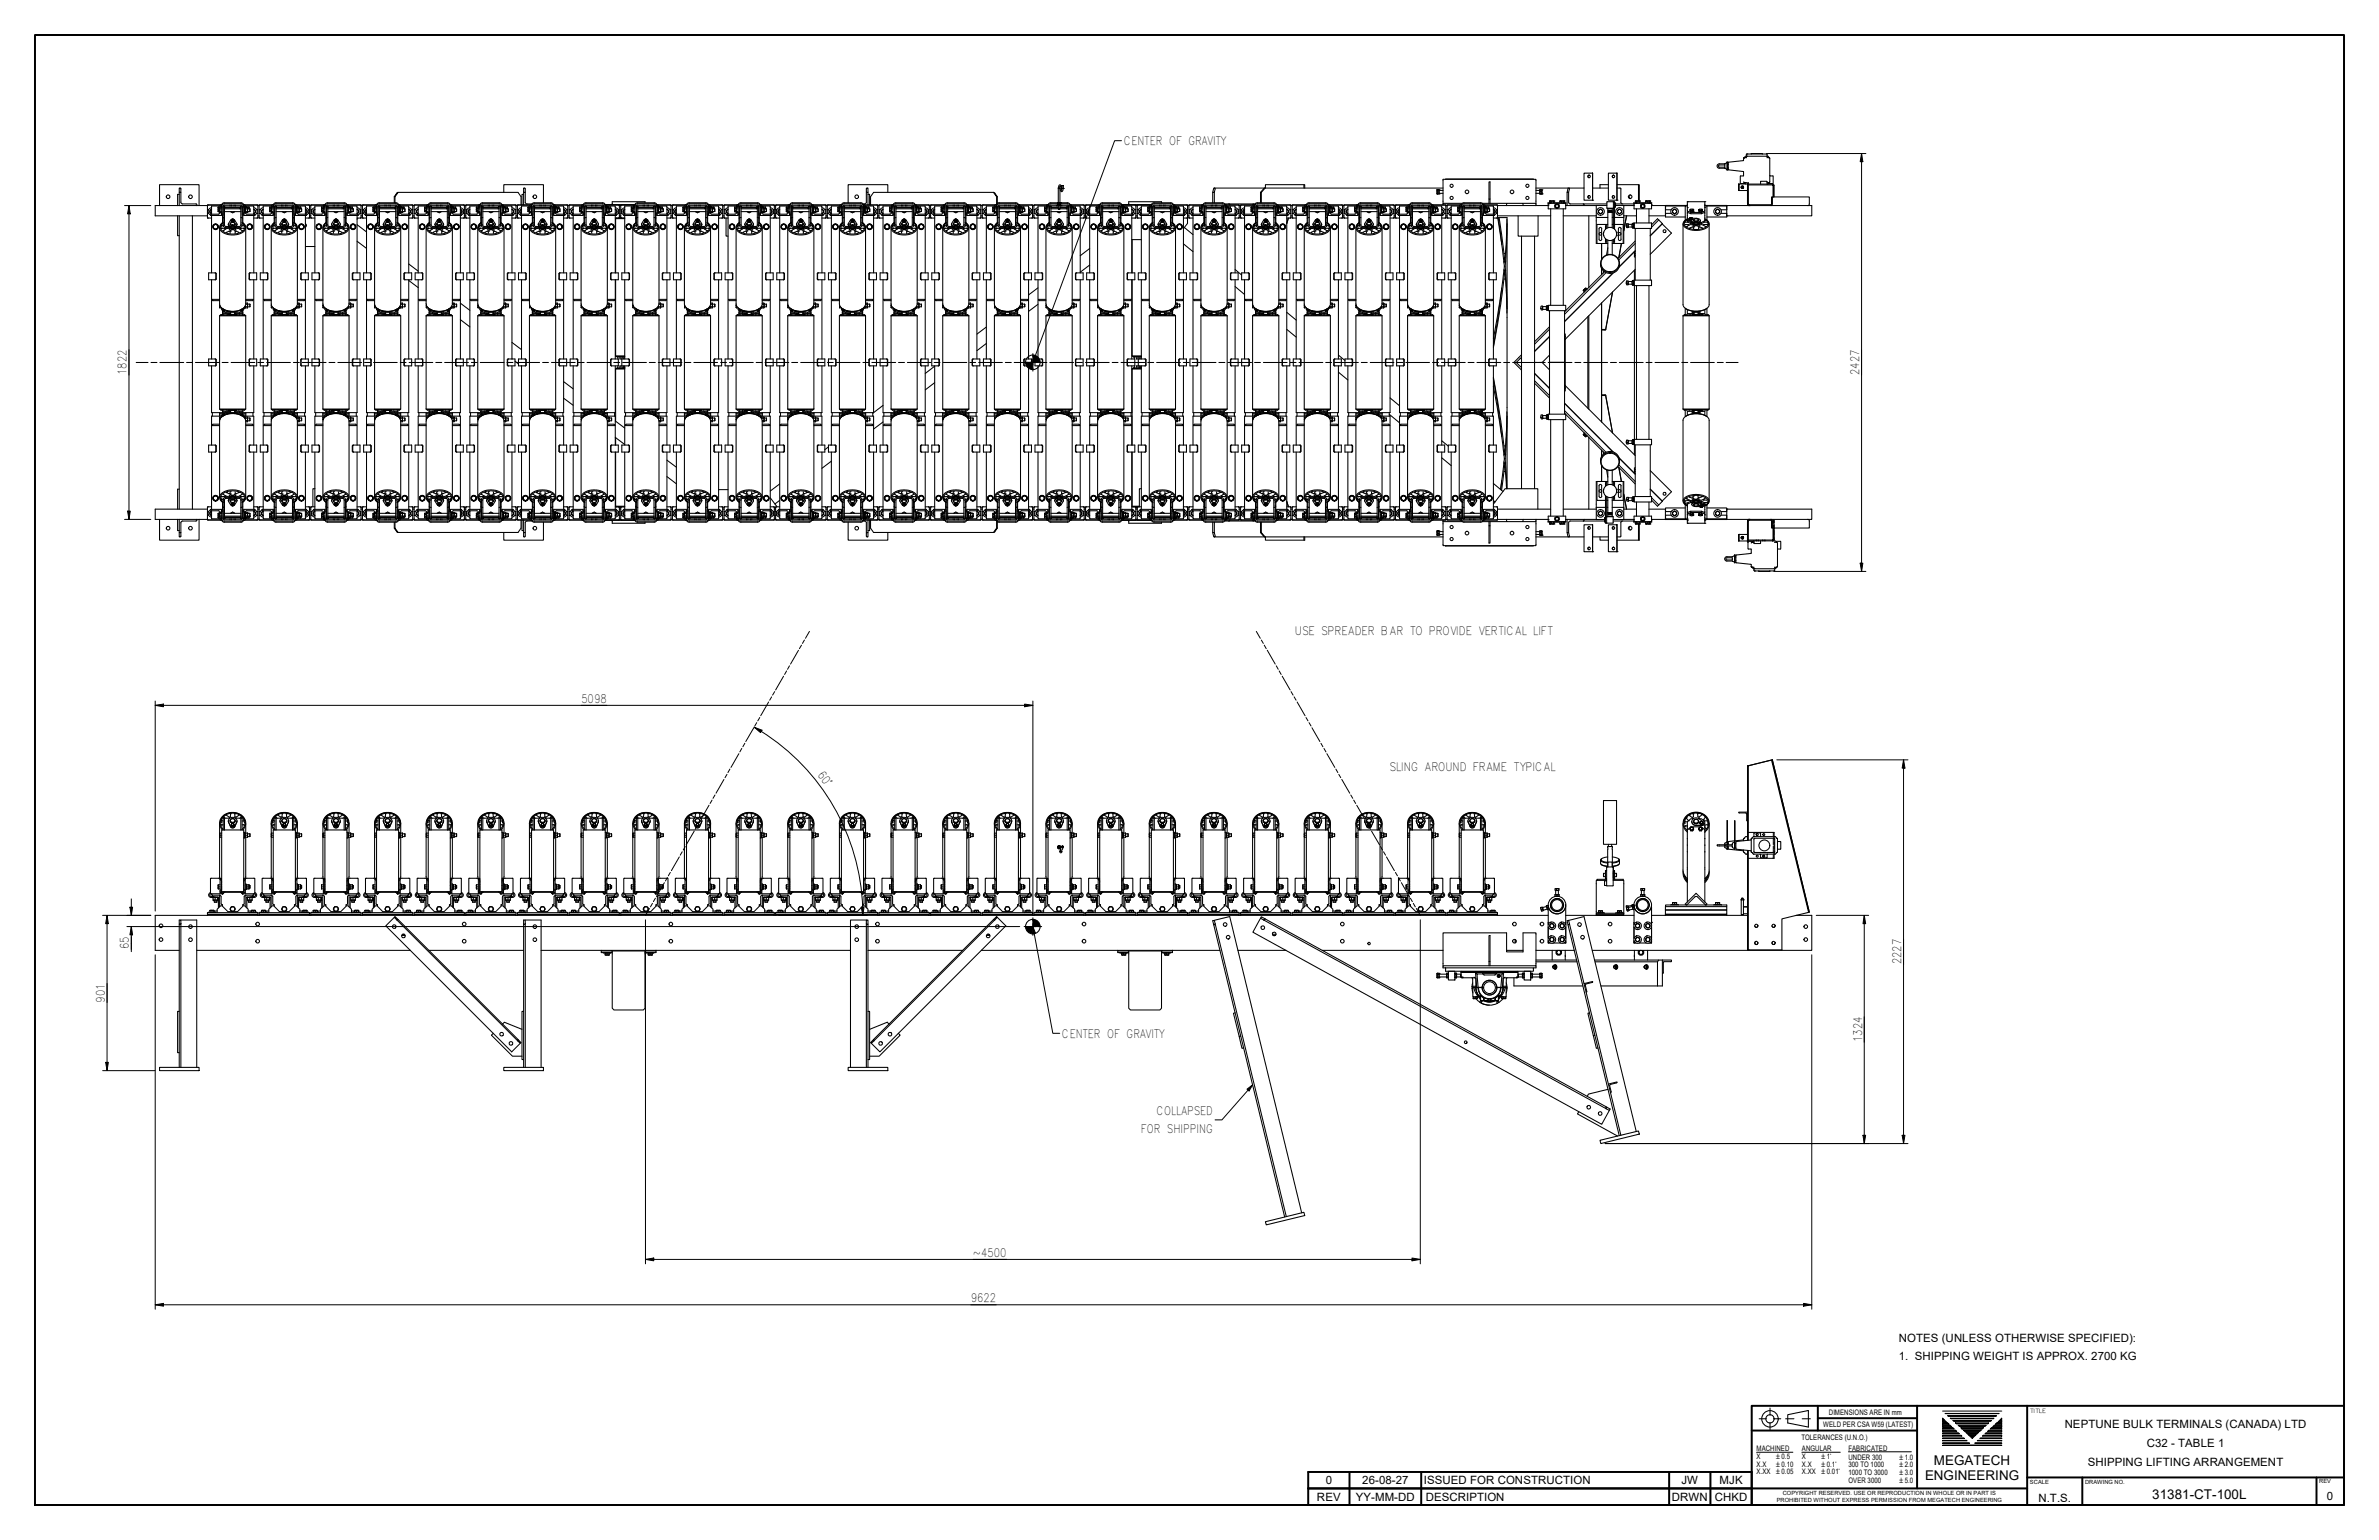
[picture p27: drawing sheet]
<svg xmlns="http://www.w3.org/2000/svg" width="864mm" height="559mm" viewBox="0 0 864 559" stroke-linecap="round" stroke-linejoin="round" font-family="sans-serif">
<defs><g id="words">
<g font-size="4.9">
<text x="702.1" y="531.6">MEGATECH</text>
<text x="698.8" y="537.1">ENGINEERING</text>
<text x="781.3" y="544">31381-CT-100L</text>
</g>
<g font-size="4.3">
<text x="407.9" y="52.7">CENTER OF GRAVITY</text>
<text x="46" y="136.1" transform="rotate(-90 46 136.1)">1822</text>
<text x="674.9" y="136.1" transform="rotate(-90 674.9 136.1)">2427</text>
<text x="211" y="255.1">5098</text>
<text x="296.6" y="281.1" transform="rotate(53 296.6 281.1)">60°</text>
<text x="46.8" y="344.5" transform="rotate(-90 46.8 344.5)">65</text>
<text x="690.2" y="349.9" transform="rotate(-90 690.2 349.9)">2227</text>
<text x="38" y="363.8" transform="rotate(-90 38 363.8)">901</text>
<text x="385.5" y="376.6">CENTER OF GRAVITY</text>
<text x="675.9" y="378.2" transform="rotate(-90 675.9 378.2)">1324</text>
<text x="419.8" y="404.7">COLLAPSED</text>
<text x="414.2" y="411.1">FOR SHIPPING</text>
<text x="353.3" y="456.1">~4500</text>
<text x="352.4" y="472.6">9622</text>
</g>
<g font-size="4.2">
<text x="470.1" y="230.3">USE SPREADER BAR TO PROVIDE VERTICAL LIFT</text>
<text x="504.4" y="279.9">SLING AROUND FRAME TYPICAL</text>
</g>
<g font-size="4.1">
<text x="689.3" y="487.1">NOTES (UNLESS OTHERWISE SPECIFIED):</text>
<text x="689.3" y="493.6">1. SHIPPING WEIGHT IS APPROX. 2700 KG</text>
<text x="749.5" y="518.1">NEPTUNE BULK TERMINALS (CANADA) LTD</text>
<text x="779.3" y="525.1">C32 - TABLE 1</text>
<text x="757.9" y="532.1">SHIPPING LIFTING ARRANGEMENT</text>
<text x="481.2" y="538.6">0</text>
<text x="494.5" y="538.6">26-08-27</text>
<text x="516.9" y="538.6">ISSUED FOR CONSTRUCTION</text>
<text x="610.4" y="538.6">JW</text>
<text x="624.2" y="538.6">MJK</text>
<text x="478.1" y="544.6">REV</text>
<text x="492.2" y="544.6">YY-MM-DD</text>
<text x="517.6" y="544.6">DESCRIPTION</text>
<text x="606.9" y="544.6">DRWN</text>
<text x="622.5" y="544.6">CHKD</text>
<text x="739.9" y="545">N.T.S.</text>
<text x="844.7" y="544.3">0</text>
</g>
<g font-size="2.8">
<text x="663.9" y="513.3">DIMENSIONS ARE IN mm</text>
<text x="661.9" y="517.9">WELD PER CSA W59 (LATEST)</text>
<text x="637.7" y="526.5">MACHINED</text>
<text x="653.9" y="522.6">TOLERANCES (U.N.O.)</text>
<text x="654.1" y="526.5">ANGULAR</text>
<text x="671" y="526.3">FABRICATED</text>
<text x="637.7" y="529.3">X</text>
<text x="637.7" y="532.2">X.X</text>
<text x="654.1" y="529.3">X</text>
<text x="654.1" y="532.2">X.X</text>
<text x="671" y="529.6">UNDER 300</text>
<text x="671" y="532.4">300 TO 1000</text>
<text x="637.7" y="535">X.XX</text>
<text x="654.1" y="535">X.XX</text>
<text x="671" y="535.2">1000 TO 3000</text>
<text x="671" y="538">OVER 3000</text>
</g>
<g font-size="2.6">
<text x="644.8" y="529.3">±0.5</text>
<text x="644.8" y="532.2">±0.10</text>
<text x="661.2" y="529.3">±1°</text>
<text x="661.2" y="532.2">±0.1°</text>
<text x="689.5" y="529.6">±1.0</text>
<text x="689.5" y="532.4">±2.0</text>
<text x="644.8" y="535">±0.05</text>
<text x="661.2" y="535">±0.01°</text>
<text x="689.5" y="535.2">±3.0</text>
<text x="689.5" y="538">±5.0</text>
</g>
<g font-size="2.1">
<text x="736.9" y="512.7">TITLE</text>
<text x="736.9" y="538.6">SCALE</text>
<text x="756.9" y="538.6">DRAWING NO.</text>
<text x="841.9" y="538.1">REV</text>
<text x="644.9" y="545.1">PROHIBITED WITHOUT EXPRESS PERMISSION FROM MEGATECH ENGINEERING</text>
<text x="647.2" y="542.4">COPYRIGHT RESERVED. USE OR REPRODUCTION IN WHOLE OR IN PART IS</text>
</g>
</g></defs>
<!-- layer: O4 -->
<g fill="none" stroke="#000" stroke-width=".38">
<path d="M626.1 59.9v-.5h-2.1l-.7 .7 .1 .6 .6 .3h2.1v-.3M626.1 59.9h-2a.4 .4 0 0 0-.4 .4 .4 .4 0 0 0 .4 .4h2M626.1 59.9v.8M626.9 58.8l-.8 .8M626.9 58.8v2.8M627.1 59.6h.3M627.4 59.6v1.4M632.9 57.5l-.1 .8-5.3 .5-.1 .8M633.1 57.3l-.2 .2zM633.1 57.3h.1M633.3 57.1l-.1 .2M633.3 57.1h.6"/>
<path d="M633.9 57.1v.2M633.9 56.6l-.6 .5M633.9 57.1h.1M634.1 55.9l-.2 .8h7.6l-.2-.8h-7.1M635.7 55.8h.1M635.7 55.8v.1M639.7 55.8h-4M639.7 55.8h.1M639.7 55.8l.1 .1M641.5 57.1h.6M641.5 56.6l.6 .5M641.6 57.1l-.1 .2"/>
<path d="M642.1 57.1l.1 .2M642.1 57.1l.2 .2M642.2 57.3h.1M642.3 57.3v8.9M57.9 74.6v-7.6h14.4v7.6M64.5 78.3v7.2h.6M65.1 68.2l.6 .2v1.4h-.6zM65.1 69.8v4.8M65.1 78.3v106.4M65.1 70.5h-.6v4.1M65.7 69.8l.1 4 5.3 .2 .4 .3M69.8 78.3v106.4"/>
<path d="M71.4 74.3v.3M75.3 76.1v1.3M75.3 78.8l.3 .3M75.6 74.4l-.3 .3v1.4h.4M75.6 79.1h1.2M75.7 77.4h-.4v1.7h.2M76.2 76.3l.6-.3a.75 .75 0 0 0-.6 .6 .75 .75 0 0 0 .4 .8l-.4-.2zM76.6 77.4l.2 .1M76.8 75.4a1.38 1.38 0 0 0-1.2 1.1 1.38 1.38 0 0 0 .8 1.5M76.8 78.2v20.8M79.2 75.1v.4M79.2 75.5v1.3"/>
<path d="M79.2 75.1v1.7M79.2 75.1h.7M79.2 75.5h.6M79.2 76.4h.6M79.2 76.8h.6M79.8 75.5v1.6M79.8 75.4v.4M79.8 75.8v1.3M79.8 75.4h.7M79.8 75.8h.7M79.8 76.7h.7M79.8 77.1h.7"/>
<path d="M79.8 75.4v.1M79.9 75.4l.2-1.1h.3v1.1M79.9 74.9h.5M79.9 74.8h-3.1v2.9M79.9 77.1l-.6 .6h-2.5M80 74.4l-23.7 .2v3.7h19M80.4 77.1v1.1h-4l.4-.5M80.4 74.4h.1M80.4 74.8h.1M80.5 74.9l.2-.7 .7-.3 6.4 .1 .9 1.2v2.1h-.7M80.5 77.3h.4M80.7 73.8l.6-.2 6.6 .1 .6 .8v3.5h-.5v-3.2l-.4-.4-6.5 .1-.2 3.5h-.4v-3.6z"/>
<path d="M80.8 78v2.9M80.8 79.1h.2M80.9 75.4h.1M80.9 75.8h.1M80.9 75.3h.1M80.9 76.8h.1M81 74.8h.6v.5M81 79h.5M81.5 75.4h5.6M81.5 75.7h5.9M81.5 75.3h5.9M81.5 76.8h5.9"/>
<path d="M81.6 74.8h5.7v.5M83.5 74.4v.4M83.7 76.8l.7 .4 .9-.4M83.9 79.8v.4a.6 .6 0 0 0 .6 .3 .6 .6 0 0 0 .5-.4M84 79.7l.1 .2zM84 74.4v.4M84 76.8v.2M84 79.7l-1 1.4a1.61 1.61 0 0 0 1.1 1.2 1.61 1.61 0 0 0 1.6-.4l.3-.7-1.1-1.5M84.1 79.9l.4 .1zM84.1 79.5h.4zM84.5 79.5l.3 .1zM84.8 79.6v.3z"/>
<path d="M85 79.8l-.3 .5v-.2M85 74.4v.4M85 76.8v.2M85.4 74.4v.4M87.1 75.4v.4M87.1 75.4l.3 .1M87.3 74.8h.6M87.4 79h.5M87.9 75.5h.1M87.9 75.8h.1M87.9 75.3h.1M87.9 79.1h.2"/>
<path d="M87.9 76.8h.1M88.1 78v2.9M88.4 74.4h.1M88.5 74.8h.1M88.5 74.3h.4l.1 .6h-.5zM88.7 75.4h1.1M88.7 77.1h1.1M88.7 76.2h.3M88.7 76.3h.3M88.9 74.4h4.7v.2h.5v-.2h4.6M89 76.2v.1M89 75.5v.8"/>
<path d="M89 76.3l.1 .8M89 76.3v.8M89 77l.1 .1M89 74.8h3.1v2.9l.4 .5h-4v-.9M89 74.9h.3v.5M89 74.9v1.3M89 77.1l.6 .6h2.6M89.1 76.7h.7M89.3 75.1h1M89.5 75.2v.1M89.5 75.1v.3M89.8 75.4v1.7"/>
<path d="M89.8 75.4l.1 .1M89.9 75.5l-.1 1.6M89.9 75.5h.4M89.9 76.8h.8M90.3 75.1l.1 .7zM90.4 76.8h-.5M90.7 75.8v1M90.7 75.8h-1.6M92.1 78.2v20.8M92.1 75.4a1.38 1.38 0 0 1 1.2 1.1 1.38 1.38 0 0 1-.8 1.5M92.1 76l.2 .1a.71 .71 0 0 1 0 1.3 .74 .74 0 0 0 .4-.8 .74 .74 0 0 0-.6-.6zM92.3 77.4l-.2 .1"/>
<path d="M93.2 77.4h.4v1.7h-.2M93.3 74.4l.3 .3v1.4h-.4M93.6 78.8l-.3 .3h-1.2M93.6 78.3h.5M93.6 76.1v1.3M94.1 78.8l.3 .3h1.1M94.1 76.1v1.3M94.4 74.4l-.3 .3v1.4h.4M94.5 77.4h-.4v1.7h.2M95 76.3l.5-.3a.75 .75 0 0 0-.5 .6 .75 .75 0 0 0 .3 .8l-.3-.2zM95.3 77.4l.2 .1M95.5 75.4a1.38 1.38 0 0 0-1.2 1.1 1.38 1.38 0 0 0 .9 1.5"/>
<path d="M95.5 78.2v20.8M98 75.1v.4M98 75.5v1.3M98 75.1v1.7M98 75.1h.6M98 75.5h.5M98 76.4h.5M98 76.8h.5M98.5 75.5l.1 1.6M98.6 75.4v.4M98.6 75.8v1.3M98.6 75.4h.6"/>
<path d="M98.6 75.8h.6M98.6 76.7h.6M98.6 77.1h.6M98.6 75.4l-.1 .1M98.6 77.1l-.5 .6h-2.6M98.6 75.4l.2-1.1h.3v1.1M98.6 74.8h-3.1v2.9l-.3 .5h3.9v-1.1M98.6 74.9h.5M99.1 74.4h.1M99.1 74.8h.1M99.2 74.9l.3-.7 .7-.3 6.4 .1 .9 1.2v2.1h-.8M99.2 77.3h.5"/>
<path d="M99.5 73.8l.5-.2 6.7 .1 .5 .8v3.5h-.5v-3.2l-.4-.4-6.4 .1-.2 3.5h-.5v-3.5zM99.5 78v2.9M99.5 79.1h.3M99.7 75.4h.1M99.7 75.8h.1M99.7 75.3h.1M99.7 76.8h.1M99.7 74.8h.6v.5M99.8 79h.4M100.2 75.4h5.6M100.2 75.7l6 .1M100.2 75.3h6"/>
<path d="M100.2 76.8h6M100.3 74.8h5.8v.5M102.2 74.4v.4M102.4 76.8l.8 .4 .8-.4M102.7 79.8l.3 .5h.5M102.7 74.4v.4M102.7 76.8v.2M102.7 79.7l.1 .2zM102.7 79.7l-1 1.4a1.27 1.27 0 0 0 2 1.1l.9-.4 .2-.5-1.2-1.6M102.8 79.9l.4 .1zM102.9 79.5h.3zM103.2 79.5l.4 .1z"/>
<path d="M103.6 79.6v.3zM103.7 74.4v.4M103.7 76.8v.2M103.7 79.8l.1 .4a.6 .6 0 0 1-.6 .3 .6 .6 0 0 1-.5-.4M104.2 74.4v.4M105.8 75.4v.4M105.8 75.4l.4 .1M106.1 74.8h.6M106.2 79h.4M106.2 75.7l-.1 .1M106.6 75.5h.1M106.6 75.8h.1"/>
<path d="M106.6 75.3h.1M106.6 79.1h.3M106.6 76.8h.1M106.9 78v2.9M107.2 74.4h.1M107.2 74.8h.1M107.3 74.3h.4l.1 .6h-.5zM107.3 77.3v.9l4-.1M107.5 75.4h1M107.5 77.1h1M107.5 76.2h.2M107.5 76.3h.2"/>
<path d="M107.7 74.4h4.7v.2h.4v-.2h4.7M107.7 76.2v.1M107.7 75.5v.8M107.7 76.3l.1 .8M107.7 75.4v.8M107.7 76.3v.8M107.7 77l.1 .1M107.8 74.8h3.1v2.9M107.8 74.9h.2v.5M107.8 74.9v.6M107.8 77v.1M107.8 77.1l.6 .6h2.5"/>
<path d="M107.8 76.7h.7M108 75.1h1.1M108.3 75.2v.1M108.3 75.1v.3M108.5 75.4v1.7M108.5 75.4l.1 .1M108.6 75.5l-.1 1.6M108.6 75.5h.5M108.6 76.8h.8M109.1 75.1l.1 .7zM109.1 76.8h-.5M109.4 75.8v1"/>
<path d="M109.4 75.8h-1.6M110.9 78.2v20.8M110.9 79.1h1.1M110.9 75.4a1.38 1.38 0 0 1 1.2 1.1 1.38 1.38 0 0 1-.8 1.5M110.9 76l.2 .1a.71 .71 0 0 1 0 1.3 .74 .74 0 0 0 .4-.8 .74 .74 0 0 0-.6-.6zM110.9 77.7l.3 .3M111.1 77.4l-.2 .1M111.9 77.4h.5v1.7h-.3M112 74.4l.4 .3v1.4h-.5M112.4 78.3h.4M112.4 76.1v1.3M112.4 78.8l-.4 .3"/>
<path d="M112.8 76.1v1.3M112.8 78.8l.3 .3h1.2M113.1 74.4l-.3 .3v1.4h.4M113.2 77.4h-.4v1.7h.2M113.7 76.3l.6-.3a.75 .75 0 0 0-.6 .6 .75 .75 0 0 0 .4 .8l-.4-.2zM114.1 77.4l.2 .1M114.3 75.4a1.38 1.38 0 0 0-1.2 1.1 1.38 1.38 0 0 0 .8 1.5M114.3 78.2v20.8M116.8 75.1v.4M116.8 75.5v1.3M116.8 75.1v1.7M116.8 75.1h.6"/>
<path d="M116.8 75.5h.5M116.8 76.4h.5M116.8 76.8h.5M117.3 75.5v1.6M117.3 75.4v.4M117.3 75.8v1.3M117.3 75.4h.6M117.3 75.8h.6M117.3 76.7h.6M117.3 77.1h.6M117.3 75.4v.1M117.4 75.4l.2-1.1h.3v1.1"/>
<path d="M117.4 74.9h.5M117.4 74.8h-3.1v2.9M117.4 77.1l-.6 .6h-2.5M117.9 77.1v1.1h-4l.3-.5M117.9 74.4h.1M117.9 74.8h.1M117.9 74.9l.3-.7 .7-.3 6.4 .1 .6 .9M117.9 77.3h.5M118.2 73.8l.6-.2 6.6 .1 .5 .7v3.6h-.4v-3.1l-.4-.5-6.4 .1-.3 .3v3.2h-.5v-3.5zM118.3 78v2.9M118.3 79.1h.2M118.4 74.8h.7v.5"/>
<path d="M118.4 75.4h.1M118.4 75.8h.1M118.4 75.3h.1M118.4 76.8h.1M118.5 79h.5M119 75.4h5.6M119 75.7l5.9 .1M119 75.3h5.9M119 76.8h5.9M119.1 74.8h5.7v.5M121 74.4v.4M121.2 76.8l.7 .4 .9-.4"/>
<path d="M121.5 79.8l-.1 .4a.6 .6 0 0 0 .6 .3 .6 .6 0 0 0 .5-.4M121.5 74.4v.4M121.5 76.8v.2M121.5 79.7l.1 .2zM121.5 79.7l-1 1.4a1.27 1.27 0 0 0 1.9 1.1l.9-.4 .2-.5-1.1-1.6M121.6 79.9l.4 .1zM121.6 79.5h.4zM122 79.5l.3 .1zM122.3 79.6v.3zM122.4 74.4v.4M122.4 76.8v.2M122.5 79.8l-.3 .5v-.2"/>
<path d="M122.9 74.4v.4M124.6 75.4v.4M124.6 75.4l.3 .1M124.8 74.8h.6M124.9 79h.5M124.9 75.7v.1M125.4 75.5h.1M125.4 75.8h.1M125.4 75.3h.1M125.4 79.1h.2M125.4 76.8h.1M125.6 78v2.9"/>
<path d="M125.9 75.2h.3v2.1h-.7M125.9 74.4h.1M125.9 74.8h.1M126 74.3h.4l.1 .6h-.5zM126 74.9v.3M126 77.3v.9l4-.1M126.2 75.4h1.1M126.2 77.1h1.1M126.2 76.2h.3M126.2 76.3h.3M126.4 74.4h4.7v.2h.5v-.2h4.6M126.5 76.2v.1"/>
<path d="M126.5 75.5v.8M126.5 76.3v.8M126.5 77v.1M126.5 77.1l.6 .6M126.5 74.8h3.1v2.9M126.5 74.9h.3v.5M126.5 76.7h.8M126.5 74.9v1.3M126.8 75.1h1M127 75.2v.1M127 75.1v.3M127.1 77.7h2.5l.4 .3"/>
<path d="M127.3 75.4v1.7M127.3 75.4v.1M127.3 75.5v1.6M127.3 75.5h.5M127.3 76.8h.9M127.8 75.1l.1 .7M127.9 76.8h-.6M128.2 75.8v1M128.2 75.8h-1.7M129.6 78.2v20.8M129.6 75.4a1.38 1.38 0 0 1 1.2 1.1 1.38 1.38 0 0 1-.8 1.5M129.6 76l.2 .1a.71 .71 0 0 1 0 1.3 .74 .74 0 0 0 .4-.8 .74 .74 0 0 0-.6-.6z"/>
<path d="M129.8 77.4l-.2 .1M129.9 79.1l-.3 .4M130.7 77.4h.4l-.2 1.7M130.8 74.4l.3 .3M131.1 74.7v1.4h-.4M131.1 78.3h.5M131.1 76.1v1.3M131.1 78.8l-.3 .3h-1.2M131.6 78.8l.3 .3M131.6 76.1v1.3M131.9 74.4l-.3 .3v1.4h.4M131.9 79.1h1.2"/>
<path d="M132 77.4h-.4v1.7h.2M132.5 76.3l.5-.3a.75 .75 0 0 0-.5 .6 .75 .75 0 0 0 .3 .8l-.3-.2zM132.8 77.4l.2 .1M132.8 77.4l.3 .1M133 75.4a1.38 1.38 0 0 0-1.2 1.1 1.38 1.38 0 0 0 .9 1.5M133.1 78.2v20.8M135.5 75.1v.4M135.5 75.5v1.3M135.5 75.1v1.7M135.5 75.1h.6M135.5 75.5h.5M135.5 76.4h.5"/>
<path d="M135.5 76.8h.5M136 75.5l.1 1.6M136.1 75.4v.4M136.1 75.8v1.3M136.1 75.4h.6v-1.1l-.6 .2v.9M136.1 77.1h.6v1.1h-4l.3-.5M136.1 75.8h.6M136.1 76.7h.6M136.1 75.4l-.1 .1M136.1 74.9h.6l.3-.7 .7-.3h6l.7 .3 .3 .7M136.1 74.8h-3l-.1 2.9h2.6l.5-.6M136.7 74.4h.1"/>
<path d="M136.7 74.8h.1M136.7 77.3h.5M137 73.8l.5-.2 6.7 .1 .5 .7v3.6h-.5v-3.1l-.4-.5-6.3 .1-.3 .3v3.2h-.5v-3.5zM137 78v2.9M137 79.1h.2M137.2 74.8h.6v.5M137.2 75.4h.1M137.2 75.8h.1M137.2 75.3h.1M137.2 76.8h.1M137.2 79h.6M137.8 75.4h5.5"/>
<path d="M137.8 75.7h5.8M137.8 75.3h5.8M137.8 76.8h5.8M137.8 74.8h5.8v.5M139.7 74.4v.4M139.9 76.8l.8 .4 .8-.4M140.2 79.7l.1 .2zM140.2 79.8l.3 .5h.5M140.2 74.4v.4M140.2 76.8v.2M140.3 79.7l-1.1 1.4a1.27 1.27 0 0 0 2 1.1l.9-.4 .2-.5-1.2-1.6M140.3 79.9l.4 .1z"/>
<path d="M140.4 79.5h.3zM140.7 79.5l.4 .1zM141.1 79.6v.3zM141.2 74.4v.4M141.2 76.8v.2M141.2 79.8l-.2 .5v-.2M141.7 74.4v.4M143.1 71.4v2.2M143.3 75.4v.4M143.3 75.4l.3 .1M143.4 71.4v2.2M143.6 74.8h.6"/>
<path d="M143.6 79h.5M144 70.1l.5-.3-1.1 1.6h-.3zM144.1 75.5h.1M144.1 75.8h.1M144.1 75.3h.1M144.1 79.1h.3M144.1 76.8h.1M144.4 78v2.9M144.5 69.8h43.5l1.1 1.6v3M144.7 75.2h.3v2.1h-.8M144.7 74.4h.1M144.7 74.8h.1"/>
<path d="M144.8 77.3v.9h4l-.4-.5M144.8 74.3h.4v.6h-.4zM144.8 74.9v.3M145 75.4h1M145 77.1h1M145 76.2h.2M145 76.3h.2M145.2 74.4h4.6v.2h.5v-.2h4.7M145.2 76.2v.1M145.2 75.5v.8M145.2 76.3l.1 .8M145.2 74.8h3.2v2.9"/>
<path d="M145.2 74.9h.3v.5M145.2 74.9v1.3M145.2 76.3v.8M145.2 77l.1 .1M145.3 77.1l.6 .6h2.5M145.3 76.7h.7M145.5 75.1h1.1M145.8 75.1v.3M145.9 75.1l-.1 .2M145.9 75.1l-.1 .1M146 75.4v1.7M146 75.4l.1 .1"/>
<path d="M146.1 75.5l-.1 1.6M146.1 75.5h.5M146.1 76.8h.8M146.6 75.1v.7zM146.6 76.8h-.5M146.9 75.8v1M146.9 75.8h-1.6M148.3 75.4a1.38 1.38 0 0 1 1.3 1.1 1.38 1.38 0 0 1-.9 1.5M148.3 76l.3 .1a.7 .7 0 0 1 .4 .7 .7 .7 0 0 1-.4 .6 .74 .74 0 0 0 .3-.8 .74 .74 0 0 0-.6-.6zM148.4 78.2v20.8M148.6 77.4l-.3 .1M148.6 77.4l-.2 .1"/>
<path d="M149.4 77.4h.4l-.2 1.7M149.5 74.4l.3 .1v1.6h-.4M149.8 78.3h.5M149.8 76.1v1.3M149.9 78.8l-.4 .3h-1.1M150.3 76.1v1.3M150.3 78.8l.3 .3M150.6 74.4l-.3 .3v1.4h.4M150.7 77.4h-.4v1.7h1.5M151.2 76.3l.6-.3a.75 .75 0 0 0-.6 .6 .75 .75 0 0 0 .4 .8l-.4-.2zM151.6 77.4l.2 .1M151.8 75.4a1.38 1.38 0 0 0-1.2 1.1 1.38 1.38 0 0 0 .8 1.5"/>
<path d="M151.8 78.2v20.8M154.3 75.1v.4M154.3 75.5v1.3M154.3 75.1v1.7M154.3 75.1h.6M154.3 75.5h.5M154.3 76.4h.5M154.3 76.8h.5M154.8 75.5v1.6M154.8 75.4v.4M154.8 75.8v1.3M154.8 75.4h.6"/>
<path d="M154.8 75.8h.6M154.8 76.7h.6M154.8 77.1h.6M154.8 75.4v.1M154.9 75.4l.2-1.1h.3v1.1M154.9 74.9h.5M154.9 74.8h-3.1v2.9M154.9 77.1l-.6 .6M155.4 77.1v1.1h-4l.3-.5h2.6M155.4 74.4h.1M155.4 74.8h.1M155.4 74.9l.3-.7 .7-.3h6.1l.7 .3 .2 .7"/>
<path d="M155.4 77.3h.6M155.7 73.8l.6-.2 6.6 .1 .5 .7v3.6h-.4v-3.1l-.4-.5-6.4 .1-.2 .3v3.2h-.6v-3.6zM155.8 78v2.9M155.8 79.1h.2M156 74.8h.6v.5h5.8M156 75.4h.1M156 75.8h.1M156 75.3h.1M156 76.8h.1M156 79h.5M156.5 75.7h5.9M156.5 75.4h5.6"/>
<path d="M156.5 76.8h5.9M156.6 74.8h5.7v.5M158.5 74.4v.4M158.7 76.8l.7 .4 .9-.4M159 79.7l.1 .2zM159 79.8l.2 .5h.5M159 74.4v.4M159 76.8v.2M159 79.7l-1 1.4a1.27 1.27 0 0 0 1.9 1.1l.9-.4 .2-.4-1.1-1.7M159.1 79.9l.4 .1zM159.1 79.5h.4zM159.5 79.5l.4 .1z"/>
<path d="M159.9 79.6v.3zM159.9 74.4v.4M159.9 76.8v.2M160 79.8v.4a.57 .57 0 0 1-.6 .3 .57 .57 0 0 1-.5-.4M160.4 74.4v.4M162.1 75.4v.4M162.1 75.4l.3 .1M162.3 74.8h.6M162.4 79h.5M162.9 75.5h.1M162.9 75.8h.1M162.9 75.3h.1"/>
<path d="M162.9 79.1h.3M162.9 76.8h.1M163.2 78v2.9M163.4 75.2h.3v2.1h-.7M163.4 74.4h.1M163.4 74.8h.1M163.5 77.3v.9h4l-.3-.5M163.5 74.3l.5 .1v.5h-.5zM163.5 74.9v.3M163.7 75.4h1.1M163.7 77.1h1.1M163.7 76.2h.3"/>
<path d="M163.7 76.3h.3M164 74.4h4.6v.2h.5v-.2h4.6M164 76.2v.1M164 75.5v.8M164 76.3v.8M164 74.8h3.1v2.9M164 74.9h.3v.5M164 74.9v1.3M164 77v.1M164 77.1l.6 .6h2.6M164 76.7h.8M164.3 75.1h1.1"/>
<path d="M164.5 75.2v.1M164.5 75.1v.3M164.8 75.4v1.7M164.8 75.4v.1M164.8 75.5v1.6M164.8 75.5h.6M164.8 76.8h.9M165.4 75.1v.7zM165.4 76.8h-.6M165.7 75.8v1M165.7 75.8h-1.7M167.1 75.4a1.38 1.38 0 0 1 1.2 1.1 1.38 1.38 0 0 1-.8 1.5"/>
<path d="M167.1 76a.74 .74 0 0 1 .6 .6 .74 .74 0 0 1-.4 .8M167.1 76a.77 .77 0 0 1 .6 1.2l-.4 .2M167.1 78.2v20.8M167.3 77.4l-.2 .1M168.2 77.4h.4v1.7h-1.5M168.3 74.4l.3 .3v1.4h-.4M168.6 78.3h.5M168.6 76.1v1.3M168.6 78.8l-.3 .3M169.1 78.8l.3 .3M169.1 76.1v1.3M169.4 74.4l-.3 .3v1.4h.4"/>
<path d="M169.5 77.4h-.4v1.7h1.5M170 76.3l.6-.3a.75 .75 0 0 0-.6 .6 .75 .75 0 0 0 .3 .8l-.3-.2zM170.3 77.4l.3 .1M170.6 75.4a1.38 1.38 0 0 0-1.3 1.1 1.38 1.38 0 0 0 .9 1.5M170.6 78.2v20.8M173 75.1v.4M173 75.5v1.3M173 75.1v1.7M173 75.1h.7M173 75.5h.5M173 76.4h.5M173 76.8h.5"/>
<path d="M173.5 75.5l.1 1.6M173.6 75.4v.4M173.6 75.8v1.3M173.6 75.4h.6M173.6 75.8h.6M173.6 76.7h.6M173.6 77.1h.6M173.6 75.4l-.1 .1M173.7 75.4l.1-1.1h.4v1.1M173.7 74.9h.5M173.7 74.8h-3.1v2.9M173.7 77.1l-.6 .6h-2.6"/>
<path d="M174.2 77.1v1.1h-4l.3-.5M174.2 74.4h.1M174.2 74.8h.1M174.2 74.9l.2-.6 .8-.4h6l.6 .2 .4 .8M174.2 77.3h.5M174.4 74l.6-.4 6.7 .1 .5 .7v3.6h-.5v-3.2l-.3-.4-6.4 .1-.3 .3v3.2h-.5zM174.5 78v2.9M174.5 79.1h.3M174.7 74.8h.6v.5M174.7 75.4h.1M174.7 75.8h.1M174.7 75.3h.1"/>
<path d="M174.7 76.8h.1M174.8 79h.5M175.3 75.4h5.5M175.3 75.7h5.8M175.3 75.3h5.8M175.3 76.8h5.8M175.3 74.8h5.8v.5M177.2 74.4v.4M177.4 76.8l.8 .4 .8-.4M177.7 79.8v.5l.4 .2 .6-.2v-.5M177.7 79.7l.1 .2zM177.7 74.4v.4"/>
<path d="M177.7 76.8v.2M177.8 79.7l-1.1 1.4a1.46 1.46 0 0 0 1 1.2 1.46 1.46 0 0 0 1.5-.3l.5-.3v-.5l-1.1-1.5M177.8 79.9l.4 .1zM177.8 79.6l.4-.1zM178.2 79.5l.4 .1zM178.6 79.6v.3zM178.7 74.4v.4M178.7 76.8v.2M179.2 74.4v.4M180.8 75.4v.4M180.8 75.4l.3 .1M181.1 74.8h.6"/>
<path d="M181.1 79h.6M181.7 75.5h.1M181.7 75.8h.1M181.7 75.3h.1M181.7 79.1h.2M181.7 76.8h.1M181.9 78v2.9M182.2 75.2h.3v2.1h-.8M182.2 74.4h.1M182.2 74.8h.1M182.3 77.3v.9h3.9l-.3-.5h-2.6M182.3 74.3l.5 .1v.5h-.5z"/>
<path d="M182.3 74.9v.3M182.5 75.4h1.1M182.5 77.1h1.1M182.5 76.2h.3M182.5 76.3h.3M182.7 74.4h4.6v.2h.5v-.2h4.6M182.8 76.2v.1M182.8 75.5v.8M182.8 76.3v.8M182.8 74.8h3v2.9M182.8 74.9h.2v.5M182.8 74.9v1.3"/>
<path d="M182.8 77v.1M182.8 76.7h.8M182.8 77.1l.6 .6M182.9 69.8v-2.8h14.4v6.6M183 75.1h1.1M183.3 75.1v.3M183.3 75.1v.2M183.3 75.1v.1M183.6 75.4v1.7M183.6 75.4v.1M183.6 75.5v1.6M183.6 75.5h.5"/>
<path d="M183.6 76.8h.8M184.1 75.1v.7zM184.1 76.8h-.5M184.4 75.8v1M184.4 75.8h-1.6M185.8 78.2v20.8M185.9 75.4a1.38 1.38 0 0 1 1.2 1.1 1.38 1.38 0 0 1-.9 1.5M185.9 77.5a.74 .74 0 0 0 .5-.8 .74 .74 0 0 0-.5-.7l.2 .1a.78 .78 0 0 1 .3 .8 .78 .78 0 0 1-.6 .6M186.9 77.4h.4v1.7h-1.5M187 74.4l.3 .3v1.4h-.4M187.3 78.8l-.3 .3M187.3 78.3h.5"/>
<path d="M187.3 76.1v1.3M187.8 78.8l.4 .3M187.8 76.1v1.3M188.2 74.4l-.4 .3v1.4h.4M188.3 77.4h-.5v1.7h1.5M188.7 76.3l.6-.3a.75 .75 0 0 0-.6 .6 .75 .75 0 0 0 .4 .8l-.4-.2zM189.1 77.4l.2 .1M189.3 75.4a1.38 1.38 0 0 0-1.2 1.1 1.38 1.38 0 0 0 .8 1.5M189.3 78.2v20.8M190.1 68.2l.6 .3v1.3h-.6zM190.1 70.5h-.6v3.9M190.1 69.8v4.6"/>
<path d="M190.7 69.8v3.8l.6 .4h1.8M191.8 75.1v.4M191.8 75.5v1.3M191.8 75.1v1.7M191.8 75.1h.6M191.8 75.5h.4M191.8 76.4h.4M191.8 76.8h.4M192.2 75.5l.1 1.6M192.3 75.4v.4M192.3 75.8v1.3M192.3 75.4h.6v-1.1l-.5 .2v.9"/>
<path d="M192.3 77.1h.6v1.1h-4l.4-.5M192.3 75.8h.7M192.3 76.7h.7M192.3 75.4l-.1 .1M192.4 74.9h.6l.1-.6 .8-.4h6.1l.6 .2 .4 .8M192.4 74.8h-3.1v2.9h2.5l.6-.6M192.9 74.4h.1M192.9 74.8h.1M193 77.3h.5M193.3 78v2.9M193.3 79.1h.2M193.3 73.7h7.1l.6 .7v3.6h-.6v-3.2l-.3-.4h-6.3l-.3 .4v3.2h-.5v-3.6z"/>
<path d="M193.5 74.8h.6v.5M193.5 75.4h.1M193.5 75.8h.1M193.5 75.3h.1M193.5 76.8h.1M193.5 79h.5M194 75.4h5.6M194 75.7h5.9M194 75.3h5.9M194 76.8h5.9M194.1 74.8h5.7v.5M196 74.4v.4"/>
<path d="M196.2 76.8l.7 .4 .9-.4M196.4 79.8l.1 .5 .3 .2 .6-.2 .1-.5M196.5 79.7l.1 .2zM196.5 74.4v.4M196.5 76.8v.2M196.5 79.7l-1 1.4a1.46 1.46 0 0 0 .9 1.2 1.46 1.46 0 0 0 1.6-.3l.4-.3 .1-.5-1.1-1.5M196.6 79.9l.4 .1zM196.6 79.6l.4-.1zM197 79.5l.4 .1zM197.4 79.6v.3zM197.4 74.4v.4M197.4 76.8v.2"/>
<path d="M198 74.4v.4M199.6 75.4v.4M199.6 75.4l.3 .1M199.8 74.8h.6M199.9 79h.5M200.4 75.5h.1M200.4 75.8h.1M200.4 75.3h.1M200.4 79.1h.3M200.4 76.8h.1M200.7 78v2.9M201 75.2h.3v2.1h-.9"/>
<path d="M201 74.4h.1M201 74.8h.1M201 74.3l.5 .1v.5h-.5zM201 74.9v.3M201.3 75.4h1M201.3 77.1h1M201.3 76.2h.2M201.3 76.3h.2M201.5 74.4h4.6v.2h.5v-.2h4.6M201.5 76.2v.1M201.5 75.5v.8M201.5 76.3v.7"/>
<path d="M201.5 76.3l.3 1.3 2.9 .1 .3 .5h-4v-.9M201.5 74.8h3.1v2.9M201.5 74.9h.3v.5M201.5 74.9v1.3M201.5 76.7h.8M201.8 75.1h1.1M202.1 75.2v.1M202.1 75.1v.3M202.3 75.4v1.7M202.3 75.4l.1 .1M202.4 75.5l-.1 1.6M202.4 75.5h.5"/>
<path d="M202.4 76.8h.8M202.9 75.1v.7zM202.9 76.8h-.5M203.2 75.8v1M203.2 75.8h-1.7M204.6 76l.2 .1a.72 .72 0 0 1 0 1.3M204.6 78.2v20.8M204.6 75.4a1.38 1.38 0 0 1 1.2 1.1 1.38 1.38 0 0 1-.8 1.5M204.6 76a.74 .74 0 0 1 .6 .6 .74 .74 0 0 1-.4 .8M204.8 77.4l-.2 .1M205.7 77.4h.4v1.7h-1.5M205.8 74.4l.3 .3v1.4h-.4"/>
<path d="M206.1 78.3h.5M206.1 76.1v1.3M206.1 78.8l-.3 .3M206.6 76.1v1.3M206.6 78.8l.3 .3M206.9 74.4l-.3 .3v1.4h.4M207 77.4h-.4v1.7h1.5M207.5 76.3l.6-.3a.76 .76 0 0 0-.6 .6 .76 .76 0 0 0 .3 .8l-.3-.2zM207.8 77.4l.3 .1M208.1 75.4a1.38 1.38 0 0 0-1.2 1.1 1.38 1.38 0 0 0 .8 1.5M208.1 78.2v20.8M210.5 75.1v.4"/>
<path d="M210.5 75.5v1.3M210.5 75.1v1.7M210.5 75.1h.7M210.5 75.5h.5M210.5 76.4h.5M210.5 76.8h.5M211 75.5l.1 1.6M211.1 75.4v.4M211.1 75.8v1.3M211.1 75.4h.6M211.1 75.8h.6M211.1 76.7h.6"/>
<path d="M211.1 77.1h.6M211.1 75.4l-.1 .1M211.2 75.4l.1-1.1h.3v1.1M211.2 74.9h.4M211.2 74.8h-3.1v2.9M211.2 77.1l-.6 .6h-2.6l-.3 .5h3.9v-1.1M211.6 74.4h.1M211.6 74.8h.1M211.7 74.9l.2-.6 .8-.4 6.3 .1 .5 .3 .3 .9h.2v2.1h-.8M211.7 77.3h.5M211.9 74l.6-.4 6.8 .1 .4 .7v3.6h-.5v-3.2l-.3-.4h-6.3l-.4 .4v3.2h-.5zM212 78v2.9"/>
<path d="M212 79.1h.3M212.2 74.8h.7v.5M212.2 75.4h.1M212.2 75.8h.1M212.2 75.3h.1M212.2 76.8h.1M212.3 79h.5M212.8 75.4h5.5M212.8 75.7h5.9M212.8 75.3h5.9M212.8 76.8h5.9M212.9 74.8h5.7v.5"/>
<path d="M214.7 74.4v.4M214.9 76.8l.7 .4 .9-.4M215.2 79.8v.5l.3 .2 .7-.2v-.5M215.2 79.7l.1 .2zM215.2 74.4v.4M215.2 76.8v.2M215.3 79.7l-1.1 1.4a1.46 1.46 0 0 0 1 1.2 1.46 1.46 0 0 0 1.5-.3l.6-.7-1.1-1.6M215.3 79.9l.4 .1zM215.3 79.6l.4-.1zM215.7 79.5l.4 .1zM216.1 79.6v.3zM216.2 74.4v.4"/>
<path d="M216.2 76.8v.2M216.7 74.4v.4M218.3 75.4v.4M218.3 75.4l.4 .1M218.6 74.8h.6M218.7 79h.5M219.2 75.5h.1M219.2 75.8h.1M219.2 75.3h.1M219.2 79.1h.2M219.2 76.8h.1M219.4 78v2.9"/>
<path d="M219.7 74.3h.1M219.7 74.4h.1M219.7 74.8h.1M219.8 77.3v.9h3.9l-.3-.5h-2.5M219.8 74.3h.3l.2 .6h-.5zM220 74.3h10.5M220 75.4h1M220 77.1h1M220 76.2h.2M220 76.3h.2M220.2 74.4h4.6v.2h.5v-.2h4.7M220.2 76.2v.1"/>
<path d="M220.2 75.5v.8M220.2 76.3v.7M220.2 76.3l.1 1.1 .5 .3M220.3 74.8h3.1v2.9M220.3 74.9h.3v.5M220.3 74.9l-.1 1.3M220.3 76.7h.7M220.6 75.1h1M220.8 75.2v.1M220.8 75.1v.3M221 75.4v1.7M221 75.4l.1 .1"/>
<path d="M221.1 75.5l-.1 1.6M221.1 75.5h.5M221.1 76.8h.9M221.6 75.1l.1 .7zM221.6 76.8h-.5M222 75.8v1M222 75.8h-1.7M223.4 78.2v20.8M223.4 79.1l3.4 .1M223.4 75.4a1.38 1.38 0 0 1 1.2 1.1 1.38 1.38 0 0 1-.9 1.5M223.4 77.5a.74 .74 0 0 0 .5-.8 .74 .74 0 0 0-.5-.7l.2 .1a.76 .76 0 0 1 .3 .8 .76 .76 0 0 1-.5 .6M223.5 79.3h3.3"/>
<path d="M223.5 79.3v19.7M223.6 79.2l-.1 .1M223.9 79.1v.1M224.4 77.4h.4v1.7M224.5 79.1l.3-.4 .9 .4M224.5 74.4l.3 .3v1.4h-.3M224.8 79h.5zM224.8 78.3h.5M224.8 76.1v1.3M224.9 79v.1M224.9 79.1h.1M225.3 76.1v1.3"/>
<path d="M225.7 74.4l-.4 .3v1.4h.4M225.7 77.4h-.4v1.7M226.2 76.3l.6-.3a.76 .76 0 0 0-.6 .6 .76 .76 0 0 0 .4 .8l-.4-.2zM226.6 77.4l.2 .1M226.8 78.2v20.8M226.8 75.4a1.38 1.38 0 0 0-1.2 1.1 1.38 1.38 0 0 0 .8 1.5M229.3 75.1v.4M229.3 75.5v1.3M229.3 75.1v1.7M229.3 75.1h.6M229.3 75.5h.4M229.3 76.4h.4"/>
<path d="M229.3 76.8h.4M229.7 75.5l.1 1.6M229.8 75.4v.4M229.8 75.8v1.3M229.8 75.8h.7M229.8 76.7h.7M229.8 75.4l-.1 .1M229.9 77.1l-.6 .6h-2.6M229.9 74.9h.6l.1-.6 .8-.4 6.4 .1 .5 .3 .2 .9h.3v2.1h-.8M229.9 74.8h-3.1v2.9l-.4 .5h4v-1.1h-.6M230.2 74.3l-.3 .1v1M230.4 74.3v1.1h-.6"/>
<path d="M230.4 74.4h.1M230.4 74.8h.1M230.5 77.3h.5M230.8 73.8l.5-.2 6.6 .1 .6 .7v3.6h-.5v-3.2l-.4-.4-6.5 .1-.1 3.5h-.5v-3.6zM230.8 78v2.9M230.8 79.1h.2M230.8 79.3h.2M231 74.8h.6v.5M231 75.4h.1M231 75.8h.1M231 75.3h.1M231 76.8h.1"/>
<path d="M231 79h.5M231.5 75.4h5.6M231.5 75.7h5.9M231.5 75.3h5.9M231.5 76.8h5.9M231.6 74.8h5.7v.5M233.5 74.4v.4M233.6 76.8l.8 .4 .8-.4M233.9 79.8v.5l.4 .2 .6-.2 .1-.5M234 79.7l.1 .2zM234 74.4v.4M234 76.8v.2"/>
<path d="M234 79.7l-1 1.4a1.43 1.43 0 0 0 2.3 1l.5-.3 .2-.5-1.1-1.6M234.1 79.9l.3 .1zM234.1 79.6l.3-.1zM234.1 73.6v-.4h-11.9l-.2 1.1M234.4 79.5l.4 .1zM234.8 79.6v.3zM234.9 74.4v.4M234.9 76.8v.2M235.4 74.4v.4M237.1 75.4v.4M237.1 75.4l.3 .1M237.3 74.8h.7"/>
<path d="M237.4 79h.5M237.9 75.5h.1M237.9 75.8h.1M237.9 75.3h.1M237.9 79.1h.2M237.9 76.8h.1M238.1 78v2.9M238.5 74.4h.1M238.5 74.8h.1M238.5 77.3v.9h4l-.3-.5M238.5 74.3h.4l.1 .6h-.5zM238.8 75.4h1"/>
<path d="M238.8 77.1h1M238.8 76.2h.2M238.8 76.3h.2M238.9 74.4h4.7v.2h.5v-.2h4.6M239 76.2v.1M239 75.5v.8M239 76.3l.1 .8M239 75.4v.8M239 76.3v.8M239 77l.1 .1M239 77.1l.6 .6h2.5M239 74.8h3.1v2.9"/>
<path d="M239 74.9h.3v.5M239 74.9v.6M239 77v.1M239.1 76.7h.7M239.3 75.1h1M239.6 75.1v.3M239.6 75.1v.2M239.6 75.1v.1M239.8 75.4v1.7M239.8 75.4l.1 .1M239.9 75.5l-.1 1.6M239.9 75.5h.4"/>
<path d="M239.9 76.8h.8M240.3 75.1l.1 .7zM240.4 76.8h-.5M240.7 75.8v1M240.7 75.8h-1.6M242.1 78.2v20.8M242.1 75.4a1.38 1.38 0 0 1 1.2 1.1 1.38 1.38 0 0 1-.8 1.5M242.1 76l.2 .1a.71 .71 0 0 1 0 1.3 .74 .74 0 0 0 .4-.8 .74 .74 0 0 0-.6-.6zM242.3 77.4l-.2 .1M243.2 77.4h.4v1.7h-1.5M243.3 74.4l.3 .3v1.4h-.4M243.6 78.8l-.3 .3"/>
<path d="M243.6 78.3h.5M243.6 76.1v1.3M244.1 78.8l.3 .3M244.1 76.1v1.3M244.4 74.4l-.3 .3v1.4h.4M244.5 77.4h-.4v1.7h1.4M245.5 78.2v20.8M245.6 77.5a.74 .74 0 0 1-.6-.8 .74 .74 0 0 1 .6-.7l-.3 .1a.79 .79 0 0 0-.3 .8 .79 .79 0 0 0 .5 .6M245.6 75.4a1.38 1.38 0 0 0-1.2 1.1 1.38 1.38 0 0 0 .8 1.5M248 75.1v.4M248 75.5v1.3M248 75.1v1.7"/>
<path d="M248 75.1h.7M248 75.5h.5M248 76.4h.5M248 76.8h.5M248.1 77.7h-2.6l-.3 .3M248.5 75.5l.1 1.6M248.6 75.4v.4M248.6 75.8v1.3M248.6 75.4h.6M248.6 75.8h.6M248.6 76.7h.6M248.6 77.1h.6"/>
<path d="M248.6 75.4l-.1 .1M248.6 77.1l-.5 .6M248.7 75.4l.1-1.1h.3v1.1M248.7 74.9h.4M248.7 74.8h-3.2v2.9M249.1 77.1v1.1l-3.9-.1M249.1 74.4h.1M249.1 74.8h.1M249.2 74.9l.3-.7 .7-.3h6l.7 .3 .3 .7M249.2 77.3h.5M249.5 73.8l.5-.2 6.7 .1 .5 .7v3.6h-.5v-3.2l-.4-.4-6.4 .1-.2 .4v3.1h-.5v-3.6zM249.5 78v2.9"/>
<path d="M249.5 79.1h.3M249.7 75.4h.1M249.7 75.8h.1M249.7 75.3h.1M249.7 76.8h.1M249.7 74.8h.7v.5M249.8 79h.5M250.3 75.4h5.5M250.3 75.7h5.9M250.3 75.3h5.9M250.3 76.8h5.9M250.4 74.8h5.7v.5"/>
<path d="M252.2 74.4v.4M252.4 76.8l.8 .4 .8-.4M252.7 79.8v.5l.3 .2 .7-.2v-.5M252.7 79.7l.1 .2zM252.7 74.4v.4M252.7 76.8v.2M252.8 79.7l-1.1 1.4a1.61 1.61 0 0 0 1.1 1.2 1.61 1.61 0 0 0 1.7-.4l.2-.7-1-1.5M252.8 79.9l.4 .1zM252.8 79.6l.4-.1zM253.2 79.5l.4 .1zM253.6 79.6v.3zM253.7 74.4v.4"/>
<path d="M253.7 76.8v.2M254.2 74.4v.4M255.8 75.4v.4M255.8 75.4l.4 .1M256.1 74.8h.6M256.2 79h.5M256.7 75.5h.1M256.7 75.8h.1M256.7 75.3h.1M256.7 79.1h.2M256.7 76.8h.1M256.9 78v2.9"/>
<path d="M257.2 74.4h.1M257.2 75.2h.3v2.1h-.8M257.2 74.8h.1M257.3 74.3h.3l.2 .6h-.5zM257.3 74.9v.3M257.5 75.4h1M257.5 77.1h1M257.5 76.2h.2M257.5 76.3h.2M257.7 74.4h4.6v.2h.5v-.2h4.7M257.7 76.2v.1M257.7 75.5v.8"/>
<path d="M257.7 76.3v.7M257.7 76.3l.4 1.3 2.8 .1 .3 .5h-3.9v-.9M257.8 74.8h3.1v2.9M257.8 74.9h.3v.5M257.8 74.9l-.1 1.3M257.8 76.7h.7M258.1 75.1h1M258.3 75.1v.1M258.5 75.4v1.7M258.5 75.4l.1 .1M258.6 75.5l-.1 1.6M258.6 75.5h.5"/>
<path d="M258.6 76.8h.8M259.1 75.1l.1 .7zM259.1 76.8h-.5M259.4 75.8v1M259.4 75.8h-1.6M259.4 75.8l.1 .1M259.5 76.7l-.1 .1M260.9 78.2v20.8M260.9 75.4a1.38 1.38 0 0 1 1.2 1.1 1.38 1.38 0 0 1-.9 1.5M260.9 76l.2 .1a.71 .71 0 0 1 0 1.3 .74 .74 0 0 0 .3-.8 .74 .74 0 0 0-.5-.6zM261.1 77.4l-.2 .1M261.9 77.4h.4v1.7h-1.4"/>
<path d="M262 74.4l.3 .3v1.4h-.3M262.3 78.8l-.3 .3M262.3 78.3h.5M262.3 76.1v1.3M262.8 78.8l.3 .3M262.8 76.1v1.3M263.1 74.4l-.3 .3v1.4h.4M263.1 79.1h1.2M263.2 77.4h-.4l.2 1.7M263.6 79.1v6.6h.7M264.1 77.4l.2 .1M264.3 76l-.2 .1a.72 .72 0 0 0 0 1.3"/>
<path d="M264.3 78.2v20.8M264.3 76a.74 .74 0 0 0-.6 .6 .74 .74 0 0 0 .4 .8M264.3 75.4a1.38 1.38 0 0 0-1.2 1.1 1.38 1.38 0 0 0 .8 1.5M266.7 75.1v.4M266.7 75.5v1.3M266.7 75.1v1.7M266.7 75.1h.7M266.7 75.5h.6M266.7 76.4h.6M266.7 76.8h.6M267.3 75.5v1.6M267.3 75.4v.4"/>
<path d="M267.3 75.8v1.3M267.3 75.4h.7M267.3 75.8h.7M267.3 76.7h.7M267.3 77.1h.7M267.3 75.4v.1M267.4 75.4l.2-1.1h.3v1.1M267.4 74.9h.5M267.4 74.8h-3.1v2.9M267.4 77.1l-.6 .6h-2.6M267.9 77.1v1.1h-4l.4-.5M267.9 74.4h.1"/>
<path d="M267.9 74.8h.1M268 74.9l.2-.7 .7-.3 6.4 .1 .9 1.2v2.1h-.7M268 77.3h.4M268.2 73.8l.6-.2 6.6 .1 .6 .8v3.5h-.5v-3.2l-.4-.4-6.5 .1-.2 .4v3.1h-.4v-3.6zM268.3 78v2.9M268.3 79.1h.2M268.4 75.4h.1M268.4 75.8h.1M268.4 75.3h.1M268.4 76.8h.1M268.5 74.8h.6v.5M268.5 79h.5"/>
<path d="M269 75.4h5.6M269 75.7h5.9M269 75.3h5.9M269 76.8h5.9M269.1 74.8h5.7v.5M271 74.4v.4M271.1 76.8l.8 .4 .9-.4M271.4 79.8v.4a.6 .6 0 0 0 .6 .3 .6 .6 0 0 0 .5-.4M271.5 79.7l.1 .2zM271.5 74.4v.4M271.5 76.8v.2M271.5 79.7l-1 1.4a1.61 1.61 0 0 0 1.1 1.2 1.61 1.61 0 0 0 1.6-.4l.3-.7-1.1-1.5"/>
<path d="M271.6 79.9l.3 .1zM271.6 79.6l.3-.1zM271.9 79.5l.4 .1zM272.3 79.6v.3zM272.5 79.8l-.3 .5v-.2M272.5 74.4v.4M272.5 76.8v.2M272.9 74.4v.4M274.6 75.4v.4M274.6 75.4l.3 .1M274.8 74.8h.7M274.9 79h.5"/>
<path d="M275.4 75.5h.1M275.4 75.8h.1M275.4 75.3h.1M275.4 79.1h.2M275.4 76.8h.1M275.6 78v2.9M275.9 74.4h.1M276 74.8h.1M276 77.3v.9h4l-.3-.5h-2.6M276 74.3h.4l.1 .6h-.5zM276.2 75.4h1.1M276.2 77.1h1.1"/>
<path d="M276.2 76.2h.3M276.2 76.3h.3M276.4 74.4h4.7v.2h.5v-.2h4.6M276.5 76.2v.1M276.5 75.5v.8M276.5 76.3l.1 .8M276.5 76.3v.8M276.5 77l.1 .1M276.5 77.1l.6 .6M276.5 74.8h3.1v2.9M276.5 74.9h.3v.5M276.5 74.9v1.3"/>
<path d="M276.6 76.7h.7M276.8 75.1h1M277 75.1v.1M277.3 75.4v1.7M277.3 75.4l.1 .1M277.4 75.5l-.1 1.6M277.4 75.5h.4M277.4 76.8h.8M277.8 75.1l.1 .7zM277.9 76.8h-.5M278.2 75.8v1M278.2 75.8h-1.6"/>
<path d="M279.6 78.2v20.8M279.6 75.4a1.38 1.38 0 0 1 1.2 1.1 1.38 1.38 0 0 1-.8 1.5M279.6 76l.2 .1a.71 .71 0 0 1 0 1.3 .74 .74 0 0 0 .4-.8 .74 .74 0 0 0-.6-.6zM279.8 77.4l-.2 .1M280.7 77.4h.4v1.7h-.2M280.8 74.4l.3 .3v1.4h-.4M281.1 78.3h.5M281.1 76.1v1.3M281.1 78.8l-.3 .3h-1.2M281.6 78.8l.3 .3h1.1M281.6 76.1v1.3M281.6 78.9l.2 .2"/>
<path d="M281.9 74.4l-.3 .3v1.4h.4M282 77.4h-.4v1.4M282.4 76.3l.6-.3a.75 .75 0 0 0-.5 .6 .75 .75 0 0 0 .3 .8l-.4-.2zM282.8 77.4l.2 .1M283 75.4a1.38 1.38 0 0 0-1.2 1.1 1.38 1.38 0 0 0 .9 1.5M283 78.2v20.8M285.5 75.1v.4M285.5 75.5v1.3M285.5 75.1v1.7M285.5 75.1h.6M285.5 75.5h.5M285.5 76.4h.5"/>
<path d="M285.5 76.8h.5M286 75.5v1.6M286 75.4v.4M286 75.8v1.3M286 75.4h.7M286 75.8h.7M286 76.7h.7M286 77.1h.7M286 75.4v.1M286.1 75.4l.2-1.1h.3v1.1M286.1 74.8h-3.1v2.9l-.3 .5h3.9v-1.1M286.1 74.9h.5"/>
<path d="M286.1 77.1l-.5 .6h-2.6M286.6 74.4h.1M286.6 74.8h.1M286.7 74.9l.7-.9h6.6l1 1.2v2.1h-.8M286.7 77.3h.5M287 73.8l.5-.2 6.7 .1 .5 .8v3.5h-.5v-3.2l-.4-.4-6.4 .1-.2 .4v3.1h-.5v-3.6zM287 78v2.9M287 79.1h.3M287.2 75.4h.1M287.2 75.8h.1M287.2 75.3h.1M287.2 76.8h.1"/>
<path d="M287.2 74.8h.6v.5M287.3 79h.4M287.7 75.4h5.6M287.7 75.7h6M287.7 75.3h6M287.7 76.8h6M287.8 74.8h5.8v.5M289.7 74.4v.4M289.9 76.8l.8 .4 .8-.4M290.2 79.8l.2 .5h.6M290.2 79.7l.1 .2zM290.2 74.4v.4"/>
<path d="M290.2 76.8v.2M290.3 79.7l-1.1 1.4a1.61 1.61 0 0 0 1.1 1.2 1.61 1.61 0 0 0 1.7-.4l.2-.7-1-1.5M290.3 79.9l.4 .1zM290.4 79.5h.3zM290.7 79.5l.4 .1zM291.1 79.6v.3zM291.2 79.8l.1 .4a.6 .6 0 0 1-.6 .3 .6 .6 0 0 1-.5-.4M291.2 74.4v.4M291.2 76.8v.2M291.7 74.4v.4M293.3 75.4v.4M293.3 75.4l.4 .1"/>
<path d="M293.6 74.8h.6M293.7 79h.4M294.1 75.5h.1M294.1 75.8h.1M294.1 75.3h.1M294.1 79.1h.3M294.1 76.8h.1M294.4 78v2.9M294.7 74.4h.1M294.7 74.8h.1M294.8 77.3v.9h3.9l-.3-.5M294.8 74.3h.3l.2 .6h-.5z"/>
<path d="M295 75.4h1M295 77.1h1M295 76.2h.2M295 76.3h.2M295.2 74.4h4.6v.2h.5v-.2h4.7M295.2 76.2v.1M295.2 75.5v.8M295.2 76.3l.1 .8M295.2 75.4v.8M295.2 76.3v.8M295.2 77l.1 .1M295.3 77.1l.5 .6h2.6"/>
<path d="M295.3 74.8h3.1v2.9M295.3 74.9h.2v.5M295.3 74.9v.6M295.3 77v.1M295.3 76.7h.7M295.5 75.1h1.1M295.8 75.2v.2M295.8 75.1v.3M296 75.4v1.7M296 75.4l.1 .1M296.1 75.5l-.1 1.6M296.1 75.5h.5"/>
<path d="M296.1 76.8h.8M296.6 75.1l.1 .7zM296.6 76.8h-.5M296.9 75.8v1M296.9 75.8h-1.6M298.4 78.2v20.8M298.4 79.1h1.1M298.4 75.4a1.38 1.38 0 0 1 1.2 1.1 1.38 1.38 0 0 1-.9 1.5M298.4 76l.2 .1a.71 .71 0 0 1 0 1.3 .74 .74 0 0 0 .3-.8 .74 .74 0 0 0-.5-.6zM298.6 77.4l-.2 .1M299.4 77.4h.4v1.7h-.2M299.5 74.4l.3 .3v1.4h-.4"/>
<path d="M299.8 78.8l-.3 .3M299.8 78.3h.5M299.8 76.1v1.3M300.3 76.1v1.3M300.3 78.8l.3 .3h1.2M300.6 74.4l-.3 .3v1.4h.4M300.7 77.4h-.4v1.7h.2M301.2 76.3l.6-.3a.75 .75 0 0 0-.6 .6 .75 .75 0 0 0 .4 .8l-.4-.2zM301.6 77.4l.2 .1M301.8 77.7l-.3 .3M301.8 75.4a1.38 1.38 0 0 0-1.2 1.1 1.38 1.38 0 0 0 .8 1.5M301.8 78.2v20.8"/>
<path d="M304.2 75.1v.4M304.2 75.5v1.3M304.2 75.1v1.7M304.2 75.1h.7M304.2 75.5h.6M304.2 76.4h.6M304.2 76.8h.6M304.8 75.5v1.6M304.8 75.4v.4M304.8 75.8v1.3M304.8 75.4h.6M304.8 75.8h.6"/>
<path d="M304.8 76.7h.6M304.8 77.1h.6M304.8 75.4v.1M304.9 75.4l.2-1.1h.3v1.1M304.9 74.9h.5M304.9 74.8h-3.1v2.9M304.9 77.1l-.6 .6h-2.5M305.4 77.1v1.1l-4-.1M305.4 74.4h.1M305.4 74.8h.1M305.4 74.9l.3-.7 .7-.3h6.1l.7 .3 .3 .7M305.4 77.3h.5"/>
<path d="M305.7 73.8l.6-.2 6.6 .1 .6 .8v3.5h-.5v-3.2l-.4-.4-6.5 .1-.2 3.5h-.5v-3.5zM305.8 78v2.9M305.8 79.1h.2M305.9 75.4h.1M305.9 75.8h.1M305.9 75.3h.1M305.9 76.8h.1M306 74.8h.6v.5M306 79h.5M306.5 75.4h5.6M306.5 75.3h5.9M306.5 76.8h5.9"/>
<path d="M306.5 75.7v.1M306.6 74.8h5.7v.5M308.5 74.4v.4M308.7 76.8l.7 .4 .9-.4M308.9 79.8v.4a.6 .6 0 0 0 .6 .3 .6 .6 0 0 0 .5-.4M309 79.7l.1 .2zM309 79.7l-1 1.4a1.27 1.27 0 0 0 1.9 1.1l.7-.2 .4-.6-1.1-1.7M309 74.4v.4M309 76.8v.2M309.1 79.9l.4 .1zM309.1 79.5h.4zM309.5 79.5l.3 .1z"/>
<path d="M309.8 79.6v.3zM310 79.8l-.3 .5v-.2M310 74.4v.4M310 76.8v.2M310.4 74.4v.4M312.1 75.4v.4M312.1 75.4l.3 .1M312.3 74.8h.6M312.4 75.7l-5.9 .1M312.4 79h.5M312.9 75.5h.1M312.9 75.8h.1"/>
<path d="M312.9 75.3h.1M312.9 79.1h.2M312.9 76.8h.1M313.1 78v2.9M313.4 74.4h.1M313.5 75.2h.2v2.1h-.7M313.5 74.8h.1M313.5 74.3h.4l.1 .6h-.5zM313.5 74.9v.3M313.5 77.3v.9l4-.1M313.7 75.4h1.1M313.7 77.1h1.1"/>
<path d="M313.7 76.2h.3M313.7 76.3h.3M313.9 74.4h4.7v.2h.5v-.2h4.6M314 76.2v.1M314 75.5v.8M314 76.3v.7M314 76.3l.1 1.1 .5 .3M314 74.8h3.1v2.9M314 74.9h.3v.5M314 74.9v1.3M314.1 76.7h.7M314.3 75.1h1"/>
<path d="M314.5 69.8l-.1 3.8-.3 .4h-.8M314.5 75.2v.1M314.5 75.1v.3M314.6 77.7h2.5l.4 .3M314.8 75.4v1.7M314.8 75.4l.1 .1M314.9 75.5l-.1 1.6M314.9 75.5h.4M314.9 76.8h.8M315.1 69.8v-1.6h-.4l-.2 1.6h.6v4.6M315.1 70.5h.6v3.9M315.3 75.1l.1 .7"/>
<path d="M315.4 76.8h-.5M315.7 75.8v1M315.7 75.8h-1.6M317.1 78.2v20.8M317.1 75.4a1.38 1.38 0 0 1 1.2 1.1 1.38 1.38 0 0 1-.8 1.5M317.1 76l.2 .1a.71 .71 0 0 1 0 1.3 .74 .74 0 0 0 .4-.8 .74 .74 0 0 0-.6-.6zM317.3 77.4l-.2 .1M318.2 77.4h.4v1.7h-.2M318.3 74.4l.3 .3v1.4h-.4M318.6 78.8l-.3 .3h-1.2M318.6 78.3h.5M318.6 76.1v1.3"/>
<path d="M319.1 78.8l.3 .3M319.1 76.1v1.3M319.4 74.4l-.3 .3v1.4h.4M319.4 79.1h1.1M319.5 77.4h-.4v1.7h.2M320 76.3l.5-.3a.75 .75 0 0 0-.5 .6 .75 .75 0 0 0 .3 .8l-.3-.2zM320.3 77.4l.2 .1M320.5 75.4a1.38 1.38 0 0 0-1.2 1.1 1.38 1.38 0 0 0 .9 1.5M320.5 78.2v20.8M322.3 69.8v-2.8h-14.4v6.6M323 75.1v.4M323 75.5v1.3"/>
<path d="M323 75.1v1.7M323 75.1h.6M323 75.5h.5M323 76.4h.5M323 76.8h.5M323.5 75.5l.1 1.6M323.6 75.4v.4M323.6 75.8v1.3M323.6 75.4h.5v-1.1l-.5 .2v.9M323.6 77.1h.5v1.1h-3.9l.3-.5M323.6 75.8h.6M323.6 76.7h.6"/>
<path d="M323.6 75.4l-.1 .1M323.6 74.9h.6l.3-.7 .7-.3 6.4 .1 .6 .9M323.6 74.8h-3.1v2.9h2.6l.5-.6M324.1 74.4h.1M324.1 74.8h.1M324.2 77.3h.5M324.5 73.8l.5-.2 6.7 .1 .5 .7v3.6h-.5v-3.1l-.4-.5-6.3 .1-.3 .3v3.2h-.5v-3.5zM324.5 78v2.9M324.5 79.1h.3M324.7 75.4h.1M324.7 75.8h.1M324.7 75.3h.1"/>
<path d="M324.7 76.8h.1M324.7 74.8h.6v.5M324.8 79h.4M325.2 75.4h5.6M325.2 75.7h6M325.2 75.3h6M325.2 76.8h6M325.3 74.8h5.8v.5M327.2 74.4v.4M327.4 76.8l.8 .4 .8-.4M327.7 79.8l.3 .5h.5M327.7 74.4v.4"/>
<path d="M327.7 76.8v.2M327.7 79.7l.1 .2zM327.7 79.7l-1 1.4a1.27 1.27 0 0 0 2 1.1l.9-.4 .2-.5-1.2-1.6M327.8 79.9l.4 .1zM327.9 79.5h.3zM328.2 79.5l.4 .1zM328.6 79.6v.3zM328.7 74.4v.4M328.7 76.8v.2M328.7 79.8l-.2 .5v-.2M329.2 74.4v.4M330.8 75.4v.4"/>
<path d="M330.8 75.4l.4 .1M331.1 74.8h.6M331.2 79h.4M331.6 75.5h.1M331.6 75.8h.1M331.6 75.3h.1M331.6 79.1h.3M331.6 76.8h.1M331.9 78v2.9M332.2 75.2h.3v2.1h-.8M332.2 74.4h.1M332.2 74.8h.1"/>
<path d="M332.3 77.3v.9h4l-.4-.5M332.3 74.3h.4l.1 .6h-.5zM332.3 74.9v.3M332.5 75.4h1M332.5 77.1h1M332.5 76.2h.2M332.5 76.3h.2M332.7 74.4h4.6v.2h.5v-.2h4.7M332.7 76.2v.1M332.7 75.5v.8M332.7 76.3l.1 .8M332.7 75.4v.8"/>
<path d="M332.7 76.3v.8M332.7 77l.1 .1M332.8 77.1l.6 .6h2.5M332.8 74.8h3.1v2.9M332.8 74.9h.2v.5M332.8 74.9v.6M332.8 77v.1M332.8 76.7h.7M333 75.1h1.1M333.3 75.1v.3M333.4 75.1l-.1 .2M333.4 75.1l-.1 .1"/>
<path d="M333.5 75.4v1.7M333.5 75.4l.1 .1M333.6 75.5l-.1 1.6M333.6 75.5h.5M333.6 76.8h.8M334.1 75.1l.1 .7zM334.1 76.8h-.5M334.4 75.8v1M334.4 75.8h-1.6M335.9 78.2v20.8M335.9 75.4a1.38 1.38 0 0 1 1.2 1.1 1.38 1.38 0 0 1-.8 1.5M335.9 76l.2 .1a.71 .71 0 0 1 0 1.3 .74 .74 0 0 0 .4-.8 .74 .74 0 0 0-.6-.6z"/>
<path d="M336.1 77.4l-.2 .1M336.9 77.4h.5l-.3 1.7M337 74.4l.4 .3v1.4h-.5M337.3 76.1v1.3M337.4 78.8l-.4 .3h-1.1M337.4 78.3h.4M337.8 76.1v1.3M337.8 78.8l.3 .3h1.2M338.1 74.4l-.3 .3v1.4h.4M338.2 77.4h-.4v1.7h.2M338.7 76.3l.6-.3a.75 .75 0 0 0-.6 .6 .75 .75 0 0 0 .4 .8l-.4-.2zM339.1 77.4l.2 .1"/>
<path d="M339.3 75.4a1.38 1.38 0 0 0-1.2 1.1 1.38 1.38 0 0 0 .8 1.5M339.3 78.2v20.8M341.8 75.1v.4M341.8 75.5v1.3M341.8 75.1v1.7M341.8 75.1h.6M341.8 75.5h.5M341.8 76.4h.5M341.8 76.8h.5M342.3 75.5v1.6M342.3 75.4v.4M342.3 75.8v1.3"/>
<path d="M342.3 75.4h.6M342.3 75.8h.6M342.3 76.7h.6M342.3 77.1h.6M342.3 75.4v.1M342.4 75.4l.2-1.1h.3v1.1M342.4 74.9h.5M342.4 74.8h-3.1v2.9M342.4 77.1l-.6 .6M342.9 77.1v1.1h-4l.3-.5h2.6M342.9 74.4h.1M342.9 74.8h.1"/>
<path d="M342.9 74.9l.3-.7 .7-.3 6.4 .1 .6 .9M342.9 77.3h.6M343.2 73.8l.6-.2 6.6 .1 .5 .7v3.6h-.4v-3.1l-.4-.5-6.4 .1-.2 .3v3.2h-.6v-3.5zM343.3 78v2.9M343.3 79.1h.2M343.5 74.8h.6v.5h5.8M343.5 75.4h.1M343.5 75.8h.1M343.5 75.3h.1M343.5 76.8h.1M343.5 79h.5M344 75.4h5.6"/>
<path d="M344 75.7h5.9M344 76.8h5.9M344.1 74.8h5.7v.5M346 74.4v.4M346.2 76.8l.7 .4 .9-.4M346.5 79.7l.1 .2zM346.5 79.8l.2 .5h.5M346.5 74.4v.4M346.5 76.8v.2M346.5 79.7l-1 1.4a1.27 1.27 0 0 0 1.9 1.1l.9-.4 .2-.5-1.1-1.6M346.6 79.9l.4 .1zM346.6 79.5h.4z"/>
<path d="M347 79.5l.3 .1zM347.3 79.6v.3zM347.4 74.4v.4M347.4 76.8v.2M347.5 79.8v.4a.6 .6 0 0 1-.6 .3 .6 .6 0 0 1-.5-.4M347.9 74.4v.4M349.6 75.4v.4M349.6 75.4l.3 .1M349.8 74.8h.6M349.9 79h.5M350.4 75.5h.1M350.4 75.8h.1"/>
<path d="M350.4 75.3h.1M350.4 79.1h.2M350.4 76.8h.1M350.6 78v2.9M350.9 75.2h.3v2.1h-.7M350.9 74.4h.1M350.9 74.8h.1M351 74.3h.4l.1 .6h-.5zM351 74.9v.3M351 77.3v.9l4-.1M351.2 75.4h1.1M351.2 77.1h1.1"/>
<path d="M351.2 76.2h.3M351.2 76.3h.3M351.5 74.4h4.6v.2h.5v-.2h4.6M351.5 76.2v.1M351.5 75.5v.8M351.5 76.3v.8M351.5 75.4v.8M351.5 77v.1M351.5 77.1l.6 .6h2.6M351.5 74.8h3.1v2.9M351.5 74.9h.3v.5M351.5 76.7h.8"/>
<path d="M351.5 74.9v.6M351.8 75.1h1M352 75.2v.1M352 75.1v.3M352.3 75.4v1.7M352.3 75.4v.1M352.3 75.5v1.6M352.3 75.5h.5M352.3 76.8h.9M352.8 75.1l.1 .7M352.9 76.8h-.6M353.2 75.8v1"/>
<path d="M353.2 75.8h-1.7M354.6 75.4a1.38 1.38 0 0 1 1.2 1.1 1.38 1.38 0 0 1-.8 1.5M354.6 76a.74 .74 0 0 1 .6 .6 .74 .74 0 0 1-.4 .8M354.6 76l.2 .1a.72 .72 0 0 1 0 1.3M354.6 78.2v20.8M354.6 77.7l.4 .3M354.8 77.4l-.2 .1M355.7 77.4h.4l-.2 1.7M355.8 74.4l.3 .3M356.1 74.7v1.4h-.4M356.1 78.3h.5M356.1 76.1v1.3"/>
<path d="M356.1 78.8l-.3 .3h-1.2M356.6 76.1v1.3M356.6 78.8l.3 .3h1.2M356.9 74.4l-.3 .3v1.4h.4M357 77.4h-.4v1.7h.2M357.5 76.3l.5-.3a.75 .75 0 0 0-.5 .6 .75 .75 0 0 0 .3 .8l-.3-.2zM357.8 77.4l.2 .1M357.8 77.4l.3 .1M358 75.4a1.38 1.38 0 0 0-1.2 1.1 1.38 1.38 0 0 0 .9 1.5M358.1 78.2v20.8M360.5 75.1v.4M360.5 75.5v1.3"/>
<path d="M360.5 75.1v1.7M360.5 75.1h.6M360.5 75.5h.5M360.5 76.4h.5M360.5 76.8h.5M360.6 69.8l.5 .3 .9 1.3h-.2zM360.6 69.8h-43.5l-1.1 1.6v3M361 75.5l.1 1.6M361.1 75.4v.4M361.1 75.8v1.3M361.1 75.4h.6M361.1 75.8h.6"/>
<path d="M361.1 76.7h.6M361.1 77.1h.6M361.1 75.4l-.1 .1M361.1 75.4l.2-1.1h.4v1.1M361.1 74.9h.6M361.1 74.8h-3v2.9M361.1 77.1l-.5 .6h-2.6M361.7 77.1v1.1h-4l.3-.5M361.7 74.4h.1M361.7 74.8h.1M361.7 74.9l.3-.7 .7-.3h6l.7 .3 .3 .7M361.7 77.3h.5"/>
<path d="M361.8 71.4v2.8M362 73.8l.5-.2 6.7 .1 .5 .7v3.6h-.5v-3.1l-.3-.5-6.4 .1-.3 .3v3.2h-.5v-3.6zM362 71.4l.1 2.4M362 78v2.9M362 79.1h.2M362.2 74.8h.6v.5M362.2 75.4h.1M362.2 75.8h.1M362.2 75.3h.1M362.2 76.8h.1M362.2 79h.6M362.8 75.4h5.5"/>
<path d="M362.8 75.7h5.8M362.8 75.3h5.8M362.8 76.8h5.8M362.8 74.8h5.8v.5M364.7 74.4v.4M364.9 76.8l.8 .4 .8-.4M365.2 79.7l.1 .2zM365.2 79.8v.5l.3 .2 .7-.2v-.5M365.2 74.4v.4M365.2 76.8v.2M365.3 79.7l-1.1 1.4a1.27 1.27 0 0 0 2 1.1l.9-.4 .2-.4-1.2-1.7M365.3 79.9l.4 .1z"/>
<path d="M365.4 79.5h.3zM365.7 79.5l.4 .1zM366.1 79.6v.3zM366.2 74.4v.4M366.2 76.8v.2M366.7 74.4v.4M368.3 75.4v.4M368.3 75.4l.3 .1M368.6 74.8h.6M368.6 79h.5M369.1 75.5h.1M369.1 75.8h.1"/>
<path d="M369.1 75.3h.1M369.1 79.1h.3M369.1 76.8h.1M369.4 78v2.9M369.7 75.2h.3v2.1h-.8M369.7 74.4h.1M369.7 74.8h.1M369.8 77.3v.9h4l-.4-.5h-2.6M369.8 74.3l.4 .1v.5h-.4zM369.8 74.9v.3M370 75.4h1.1M370 77.1h1.1"/>
<path d="M370 76.2h.2M370 76.3h.2M370.2 74.4h4.6v.2h.5v-.2h4.7M370.2 76.2v.1M370.2 75.5v.8M370.2 76.3l.1 .8M370.2 74.8h3.2v2.9M370.2 74.9h.3v.5M370.2 74.9v1.3M370.2 76.3v.8M370.2 77l.1 .1M370.3 77.1l.6 .6"/>
<path d="M370.3 76.7h.8M370.5 75.1h1.1M370.8 75.1v.3M370.8 75.1v.2M370.8 75.1v.1M371.1 75.4v1.7M371.1 75.4v.1M371.1 75.5v1.6M371.1 75.5h.5M371.1 76.8h.8M371.6 75.1v.7zM371.6 76.8h-.5"/>
<path d="M371.9 75.8v1M371.9 75.8h-1.6M373.3 75.4a1.38 1.38 0 0 1 1.3 1.1 1.38 1.38 0 0 1-.9 1.5M373.3 77.5a.74 .74 0 0 0 .6-.8 .74 .74 0 0 0-.6-.7l.3 .1a.79 .79 0 0 1 .3 .8 .79 .79 0 0 1-.5 .6M373.4 78.2v20.8M374.4 77.4h.4l-.2 1.7M374.5 74.4l.3 .3v1.4h-.4M374.8 78.3h.5M374.8 76.1v1.3M374.8 78.8l-.3 .3h-1.1M375.3 76.1v1.3M375.3 78.8l.3 .3"/>
<path d="M375.6 74.4l-.3 .3v1.4h.4M375.8 77.4h-.5v1.7h1.5M376.2 76.3l.6-.3a.75 .75 0 0 0-.6 .6 .75 .75 0 0 0 .4 .8l-.4-.2zM376.6 77.4l.2 .1M376.8 75.4a1.38 1.38 0 0 0-1.2 1.1 1.38 1.38 0 0 0 .8 1.5M376.8 78.2v20.8M379.3 75.1v.4M379.3 75.5v1.3M379.3 75.1v1.7M379.3 75.1h.6M379.3 75.5h.4M379.3 76.4h.4"/>
<path d="M379.3 76.8h.4M379.7 75.5l.1 1.6M379.8 75.4v.4M379.8 75.8v1.3M379.8 75.4h.6v-1.1l-.5 .2v.9M379.8 77.1h.6v1.1h-4l.3-.5M379.8 75.8h.6M379.8 76.7h.6M379.8 75.4l-.1 .1M379.9 74.9h.5l.3-.7 .7-.3h6.1l.6 .2 .4 .8M379.9 74.8h-3.1v2.9h2.5l.6-.6M380.4 74.4h.1"/>
<path d="M380.4 74.8h.1M380.4 77.3h.6M380.8 78v2.9M380.8 79.1h.2M381 74.8h.6v.5M381 75.4h.1M381 75.8h.1M381 75.3h.1M381 76.8h.1M381 79h.5M381.5 75.4h2.7M381.5 75.7h5.9"/>
<path d="M381.5 75.3h2.7M381.5 76.8h5.9M381.6 74.8h2.6M383.5 74.4v.4M383.7 76.8l.7 .4 .9-.4M383.9 79.8l.1 .5 .3 .2 .6-.2 .1-.5M384 79.7l.1 .2zM384 76.8v.2M384 79.7l-1 1.4a1.27 1.27 0 0 0 1.9 1.1l.9-.4 .2-.4-1.1-1.7M384 73.6h-2.7l-.6 .2-.3 .6v3.6h.6v-3.2l.3-.4 6.5 .1 .1 3.5h.6l-.2-4-.7-.4h-2.7M384 74.5l.9 .1zM384 73.5h.8l.1 .3h-.9z"/>
<path d="M384 73.8h.9M384 74.4v.4M384.1 79.9l.4 .1zM384.1 79.5h.4zM384.2 68.3l.6 .1M384.2 68.2l.1-.6a.54 .54 0 0 1 .7-.5 .54 .54 0 0 1 .3 .8l.1 .4M384.2 68.2l-.2 5.3h.9l-.1-5.1M384.2 74.6v1.2M384.5 79.5l.4 .1zM384.5 73.5v.3M384.5 74.4v.1M384.8 74.8h3.1"/>
<path d="M384.8 68.3l.1 .5a.56 .56 0 0 0 .6 .8 .56 .56 0 0 0 .4-.9l.1-.3M384.8 75.4h2.3M384.8 75.3h2.6M384.8 74.6v1.2M384.9 79.6v.3zM384.9 74.4v.1M384.9 74.4v.4M384.9 76.8v.2M385 67.6l-.2 .8M385.4 68.3l.6 .1M385.4 67.4h.6zM385.4 68.3l-.2 .7"/>
<path d="M385.4 67.4v.9M385.4 74.4v.4M386 67.4v1M387.1 75.4v.4M387.1 75.4l.3 .1M387.3 74.8v.5M387.4 79h.5M387.9 75.5h.1M387.9 75.8h.1M387.9 75.3h.1M387.9 79.1h.3M387.9 76.8h.1"/>
<path d="M388.2 78v2.9M388.5 75.2h.2v2.1h-.8M388.5 74.4h.1M388.5 74.8h.1M388.5 77.3v.9h4l-.3-.5M388.5 74.3l.5 .1v.5h-.5zM388.5 74.9v.3M388.7 75.4h1.1M388.7 77.1h1.1M388.7 76.2h.3M388.7 76.3h.3M389 74.4h4.6v.2h.5v-.2h4.6"/>
<path d="M389 76.2v.1M389 75.5v.8M389 76.3v.8M389 74.8h3.1v2.9M389 74.9h.3v.5M389 74.9v1.3M389 77v.1M389 77.1l.6 .6h2.6M389 76.7h.8M389.3 75.1h1.1M389.6 75.2v.1M389.6 75.1v.3"/>
<path d="M389.8 75.4v1.7M389.8 75.4v.1M389.8 75.5v1.6M389.8 75.5h.6M389.8 76.8h.9M390.4 75.1v.7zM390.4 76.8h-.6M390.7 75.8v1M390.7 75.8h-1.7M392.1 75.4a1.38 1.38 0 0 1 1.2 1.1 1.38 1.38 0 0 1-.8 1.5M392.1 76l.2 .1a.73 .73 0 0 1 0 1.3 .74 .74 0 0 0 .4-.8 .74 .74 0 0 0-.6-.6zM392.1 78.2v20.8"/>
<path d="M392.3 77.4l-.2 .1M393.2 77.4h.4v1.7h-1.5M393.3 74.4l.3 .3v1.4h-.4M393.6 78.8l-.3 .3M393.6 78.3h.5M393.6 76.1v1.3M394.1 76.1v1.3M394.1 78.8l.3 .3M394.4 74.4l-.3 .3v1.4h.4M394.5 77.4h-.4v1.7h1.5M395 76.3l.6-.3a.75 .75 0 0 0-.6 .6 .75 .75 0 0 0 .4 .8l-.4-.2zM395.3 77.4l.3 .1"/>
<path d="M395.4 77.4l.2 .1M395.6 75.4a1.38 1.38 0 0 0-1.3 1.1 1.38 1.38 0 0 0 .9 1.5M395.6 78.2v20.8M398 75.1v.4M398 75.5v1.3M398 75.1v1.7M398 75.1h.7M398 75.5h.5M398 76.4h.5M398 76.8h.5M398.5 75.5l.1 1.6M398.6 75.4v.4"/>
<path d="M398.6 75.8v1.3M398.6 75.4h.6M398.6 75.8h.6M398.6 76.7h.6M398.6 77.1h.6M398.6 75.4l-.1 .1M398.7 75.4l.1-1.1h.4v1.1M398.7 74.9h.5M398.7 74.8h-3.1v2.9M398.7 77.1l-.6 .6h-2.6l-.3 .5h4v-1.1M399.2 74.4h.1M399.2 74.8h.1"/>
<path d="M399.2 74.9l.2-.6 .8-.4h6l.8 .4 .2 .6M399.2 77.3h.5M399.4 74l.6-.4 6.7 .1 .5 .7v3.6h-.5v-3.2l-.3-.4h-6.4l-.3 .4v3.2h-.5zM399.5 78v2.9M399.5 79.1h.3M399.7 74.8h.6v.5M399.7 75.4h.1M399.7 75.8h.1M399.7 75.3h.1M399.7 76.8h.1M399.8 79h.5M400.3 75.4h5.5"/>
<path d="M400.3 75.7h5.8M400.3 75.3h5.8M400.3 76.8h5.8M400.3 74.8h5.8v.5M402.3 74.4v.4M402.4 76.8l.8 .4 .8-.4M402.7 79.8v.5l.4 .2 .6-.2v-.5M402.7 79.7l.1 .2zM402.7 74.4v.4M402.7 76.8v.2M402.8 79.7l-1.1 1.4a1.46 1.46 0 0 0 1 1.2 1.46 1.46 0 0 0 1.5-.3l.5-.3v-.5l-1.1-1.5M402.8 79.9l.4 .1z"/>
<path d="M402.8 79.6l.4-.1zM403.2 79.5l.4 .1zM403.6 79.6v.3zM403.7 74.4v.4M403.7 76.8v.2M404.2 74.4v.4M405.8 75.4v.4M405.8 75.4l.3 .1M406.1 74.8h.6M406.1 79h.6M406.7 75.5h.1M406.7 75.8h.1"/>
<path d="M406.7 75.3h.1M406.7 79.1h.2M406.7 76.8h.1M406.9 78v2.9M407.2 74.3h.1M407.2 75.2h.3v2.1h-.8M407.2 74.4h.1M407.2 74.8h.1M407.3 77.3v.9h3.9l-.3-.5h-2.6M407.3 74.3l.4 .1 .1 .5h-.5zM407.3 74.9v.3M407.5 75.4h1.1"/>
<path d="M407.5 77.1h1.1M407.5 76.2h.3M407.5 76.3h.3M407.5 74.3h10.5M407.7 74.4h4.6v.2h.5v-.2h4.6M407.8 76.2v.1M407.8 75.5v.8M407.8 76.3v.7M407.8 76.3v1.1l.5 .3M407.8 74.8h3v2.9M407.8 74.9h.3v.5M407.8 74.9v1.3"/>
<path d="M407.8 76.7h.8M408.1 75.1h1M408.3 75.2v.1M408.3 75.1v.3M408.6 75.4v1.7M408.6 75.4v.1M408.6 75.5v1.6M408.6 75.5h.5M408.6 76.8h.8M409.1 75.1l.1 .7zM409.1 76.8h-.5M409.4 75.8v1"/>
<path d="M409.4 75.8h-1.6M410.8 78.2v20.8M410.9 75.4a1.38 1.38 0 0 1 1.2 1.1 1.38 1.38 0 0 1-.9 1.5M410.9 76l.2 .1a.73 .73 0 0 1 0 1.3 .74 .74 0 0 0 .3-.8 .74 .74 0 0 0-.5-.6zM411.1 77.4l-.2 .1M411.1 77.4l-.3 .1M411.9 77.4h.4v1.7h-1.5M412 74.4l.3 .3v1.4h-.4M412.3 78.8l-.3 .3M412.3 78.3h.5M412.3 76.1v1.3M412.8 76.1v1.3"/>
<path d="M412.8 78.8l.4 .3M413.2 74.4l-.4 .3v1.4h.4M413.3 77.4h-.5v1.7h1.5M413.7 76.3l.6-.3a.75 .75 0 0 0-.6 .6 .75 .75 0 0 0 .4 .8l-.4-.2zM414.1 77.4l.2 .1M414.3 75.4a1.38 1.38 0 0 0-1.2 1.1 1.38 1.38 0 0 0 .8 1.5M414.3 78.2v20.8M416.8 75.1v.4M416.8 75.5v1.3M416.8 75.1v1.7M416.8 75.1h.6M416.8 75.5h.4"/>
<path d="M416.8 76.4h.4M416.8 76.8h.4M417.2 75.5l.1 1.6M417.3 75.4v.4M417.3 75.8v1.3M417.3 77.1h.6v1.1h-4l.4-.5M417.3 75.8h.7M417.3 76.7h.7M417.3 75.4l-.1 .1M417.4 74.9h.6l.3-.8 .6-.2h6.1l.8 .4 .2 .6M417.4 74.8h-3.1v2.9M417.4 77.1l-.6 .6h-2.5"/>
<path d="M417.7 74.3l-.3 .2v.9M417.9 74.3v1.1h-.6M417.9 74.4h.1M417.9 74.8h.1M418 77.3h.5M418.3 78v2.9M418.3 79.1h.2M418.3 73.7h7.3l.4 .7v3.6h-.6v-3.2l-.3-.4h-6.3l-.3 .4v3.2h-.5v-3.6zM418.5 74.8h.6v.5M418.5 75.4h.1M418.5 75.8h.1M418.5 75.3h.1"/>
<path d="M418.5 76.8h.1M418.5 79h.5M419 75.4h5.6M419 75.7h5.9M419 75.3h5.9M419 76.8h5.9M419.1 74.8h5.7v.5M421 74.4v.4M421.1 76.8l.8 .4 .8-.4M421.4 79.8l.1 .5 .3 .2 .6-.2 .1-.5M421.5 79.7l.1 .2zM421.5 74.4v.4"/>
<path d="M421.5 76.8v.2M421.5 79.7l-1 1.4a1.46 1.46 0 0 0 .9 1.2 1.46 1.46 0 0 0 1.6-.3l.5-.4v-.4l-1.1-1.5M421.6 79.9l.3 .1zM421.6 79.6l.3-.1zM421.6 73.6v-.4h-11.9l-.2 1.1M421.9 79.5l.5 .1zM422.4 79.6v.3zM422.4 74.4v.4M422.4 76.8v.2M422.9 74.4v.4M424.6 75.4v.4M424.6 75.4l.3 .1"/>
<path d="M424.8 74.8h.6M424.9 79h.5M425.4 75.5h.1M425.4 75.8h.1M425.4 75.3h.1M425.4 79.1h.3M425.4 76.8h.1M425.7 78v2.9M426 75.2h.3v2.1h-.9M426 74.4h.1M426 74.8h.1M426 77.3v.9h4l-.3-.5"/>
<path d="M426 74.3h.4l.1 .6h-.5zM426 74.9v.3M426.3 75.4h1M426.3 77.1h1M426.3 76.2h.2M426.3 76.3h.2M426.5 74.4h4.6v.2h.5v-.2h4.6M426.5 77.1l.6 .6h2.5M426.5 76.2v.1M426.5 75.5v.8M426.5 76.3l.1 .8M426.5 74.8h3.1v2.9"/>
<path d="M426.5 74.9h.3v.5M426.5 74.9v1.3M426.5 76.3v.8M426.5 77l.1 .1M426.6 76.7h.7M426.8 75.1h1.1M427.1 75.1v.3M427.1 75.1v.2M427.1 75.1v.1M427.3 75.4v1.7M427.3 75.4l.1 .1M427.4 75.5l-.1 1.6"/>
<path d="M427.4 75.5h.5M427.4 76.8h.8M427.9 75.1v.7zM427.9 76.8h-.5M428.2 75.8v1M428.2 75.8h-1.6M429.6 78.2v20.8M429.6 79.1h1.5M429.6 75.4a1.38 1.38 0 0 1 1.2 1.1 1.38 1.38 0 0 1-.8 1.5M429.6 76l.2 .1a.71 .71 0 0 1 0 1.3 .74 .74 0 0 0 .4-.8 .74 .74 0 0 0-.6-.6zM429.8 77.4l-.2 .1M430.7 77.4h.4v1.7"/>
<path d="M430.8 74.4l.3 .3v1.4h-.4M431.1 79.1v2l-1.5 1.9M431.1 78.3h.5M431.1 76.1v1.3M431.1 78.8l-.3 .3M431.6 76.1v1.3M431.6 78.8l.3 .3M431.9 74.4l-.3 .3v1.4h.4M432 77.4h-.4v1.7h1.5M433.1 77.5a.74 .74 0 0 1-.6-.8 .74 .74 0 0 1 .6-.7l-.3 .1a.78 .78 0 0 0-.3 .8 .78 .78 0 0 0 .6 .6M433.1 75.4a1.38 1.38 0 0 0-1.2 1.1 1.38 1.38 0 0 0 .8 1.5M433.1 78.2v20.8"/>
<path d="M435.5 75.1v.4M435.5 75.5v1.3M435.5 75.1v1.7M435.5 75.1h.7M435.5 75.5h.5M435.5 76.4h.5M435.5 76.8h.5M436 75.5l.1 1.6M436.1 75.4v.4M436.1 75.8v1.3M436.1 75.4h.6M436.1 75.8h.6"/>
<path d="M436.1 76.7h.6M436.1 77.1h.6M436.1 75.4l-.1 .1M436.1 77.1l-.6 .6M436.2 75.4l.1-1.1h.3v1.1M436.2 74.9h.4M436.2 74.8h-3.1v2.9M436.6 77.1v1.1h-3.9l.3-.5h2.6M436.6 74.4h.1M436.6 74.8h.1M436.7 74.9l.2-.6 .8-.4h6l.7 .3 .3 .7M436.7 77.3h.5"/>
<path d="M436.9 74l.6-.4 6.7 .1 .5 .7v3.6h-.5v-3.2l-.4-.4-6.4 .1-.2 3.5h-.5zM437 78v2.9M437 79.1h.3M437.2 74.8h.7v.5M437.2 75.4h.1M437.2 75.8h.1M437.2 75.3h.1M437.2 76.8h.1M437.3 79h.5M437.8 75.4h5.5M437.8 75.7h5.9M437.8 75.3h5.9"/>
<path d="M437.8 76.8h5.9M437.9 74.8h5.7v.5M439.7 74.4v.4M439.9 76.8l.7 .4 .9-.4M440.2 79.8v.5l.3 .2 .7-.1v-.6M440.2 69.8v3.8M440.2 74.4v.4M440.2 76.8v.2M440.3 79.7l-1 1.4a1.46 1.46 0 0 0 .9 1.2 1.46 1.46 0 0 0 1.5-.3l.6-.7-1.1-1.6M440.3 79.9l.4 .1zM440.3 79.6v.3zM440.3 79.6l.4-.1z"/>
<path d="M440.6 68.2l.5 .2-.3 1.4h-.6zM440.7 79.5l.4 .1zM440.8 69.8v3.8M440.9 68.2h18.2M441.1 79.6v.3zM441.2 74.4v.4M441.2 76.8v.2M441.7 74.4v.4M443.3 75.4v.4M443.3 75.4l.4 .1M443.6 74.8h.6M443.7 79h.5"/>
<path d="M444.2 75.5h.1M444.2 75.8h.1M444.2 75.3h.1M444.2 79.1h.2M444.2 76.8h.1M444.4 78v2.9M444.5 74h11.1M444.7 75.2h.3v2.1h-.8M444.7 74.4h.1M444.7 74.8h.1M444.8 74.3h.3l.2 .6h-.5zM444.8 74.9v.3"/>
<path d="M445 75.4h1M445 77.1h1M445 76.2h.2M445 76.3h.2M445.2 74.4h4.6v.2h.5v-.2h4.7M445.2 76.2v.1M445.2 75.5v.8M445.2 76.3v.7M445.2 76.3l.3 1.3 2.9 .1 .3 .5h-3.9v-.9M445.3 74.8h3.1v2.9M445.3 74.9h.3v.5M445.3 74.9l-.1 1.3"/>
<path d="M445.3 76.7h.7M445.6 75.1h1M445.8 75.2v.1M445.8 75.1v.3M446 75.4v1.7M446 75.4l.1 .1M446.1 74l.3 .4M446.1 75.5l-.1 1.6M446.1 75.5h.5M446.1 76.8h.9M446.6 75.1l.1 .7zM446.6 76.8h-.5"/>
<path d="M447 75.8v1M447 75.8h-1.7M448.4 78.2v20.8M448.4 75.4a1.38 1.38 0 0 1 1.2 1.1 1.38 1.38 0 0 1-.9 1.5M448.4 76l.2 .1a.71 .71 0 0 1 0 1.3 .74 .74 0 0 0 .3-.8 .74 .74 0 0 0-.5-.6zM448.6 77.4l-.2 .1M449.4 77.4h.4v1.7h-1.4M449.5 74.4l.3 .3v1.4h-.3M449.8 78.8l-.3 .3M449.8 78.3h.5M449.8 76.1v1.3M450.3 78.8l.4 .3"/>
<path d="M450.3 76.1v1.3M450.7 74.4l-.4 .3v1.4h.4M450.7 77.4h-.4v1.7h1.5M451.6 77.4l.2 .1M451.8 76a.77 .77 0 0 0-.6 1.2l.4 .2M451.8 78.2v20.8M451.8 76a.74 .74 0 0 0-.6 .6 .74 .74 0 0 0 .4 .8M451.8 75.4a1.38 1.38 0 0 0-1.2 1.1 1.38 1.38 0 0 0 .8 1.5M454.3 75.1v.4M454.3 75.5v1.3M454.3 75.1v1.7M454.3 75.1h.6"/>
<path d="M454.3 75.5h.4M454.3 76.4h.4M454.3 76.8h.4M454.7 75.5l.1 1.6M454.8 75.4v.4M454.8 75.8v1.3M454.8 75.4h.7M454.8 75.8h.7M454.8 76.7h.7M454.8 77.1h.7M454.8 75.4l-.1 .1M454.9 77.1l-.6 .6h-2.6"/>
<path d="M454.9 75.4l.2-1.1h.3v1.1M454.9 74.9h.5M454.9 74.8h-3.1v2.9M455 74l-.2 .4M455.4 77.1v1.1h-4l.4-.5M455.4 74.4h.1M455.4 74.8h.1M455.5 74.9l.2-.7 .7-.3 6.4 .1 .9 1.2v2.1h-.7M455.5 77.3h.4M455.7 73.8l.6-.2 6.6 .1 .6 .7v3.6h-.5v-3.2l-.4-.4-6.5 .1-.2 .4v3.1h-.4v-3.6zM455.8 78v2.9M455.8 79.1h.2"/>
<path d="M455.9 75.4h.1M455.9 75.8h.1M455.9 75.3h.1M455.9 76.8h.1M456 74.8h.6v.5M456 79h.5M456.5 75.4h5.6M456.5 75.7h5.9M456.5 75.3h5.9M456.5 76.8h5.9M456.6 74.8h5.7v.5M457.6 69.8l-.1 3.8"/>
<path d="M457.9 69.8v3.8M458.5 74.4v.4M458.6 76.8l.8 .4 .8-.4M458.9 79.8v.4a.57 .57 0 0 0 .6 .3 .57 .57 0 0 0 .5-.4M459 79.7l.1 .2zM459 74.4v.4M459 76.8v.2M459 79.7l-1 1.4a1.43 1.43 0 0 0 2.3 1l.5-.3 .2-.5-1.1-1.6M459.1 79.9l.3 .1zM459.1 79.6l.3-.1zM459.1 68.2l-1.2 1.6M459.1 68.2l-1.5 1.6h.3"/>
<path d="M459.2 68.2h64.6M459.4 68.2v-1.2h14.2v1.2M459.4 79.5l.4 .1zM459.8 79.6v.3zM460 79.8l-.3 .5v-.2M460 74.4v.4M460 76.8v.2M460.4 74.4v.4M462.1 75.4v.4M462.1 75.4l.3 .1M462.3 74.8h.7M462.4 79h.5"/>
<path d="M462.9 75.5h.1M462.9 75.8h.1M462.9 75.3h.1M462.9 79.1h.2M462.9 76.8h.1M463 79.1l-.1 .5M463.1 78v2.9M463.5 74.4h.1M463.5 74.8h.1M463.5 77.3v.9h4l-.3-.5h-2.6M463.5 74.3h.4l.1 .6h-.5zM463.7 75.4h1.1"/>
<path d="M463.7 77.1h1.1M463.7 76.2h.3M463.7 76.3h.3M463.9 74.4h4.7v.2h.5v-.2h4.6M464 76.2v.1M464 75.5v.8M464 76.3l.1 .8M464 76.3v.8M464 77l.1 .1M464 77.1l.6 .6M464 74.8h3.1v2.9M464 74.9h.3v.5"/>
<path d="M464 74.9v1.3M464.1 76.7h.7M464.3 75.1h1M464.5 75.1v.1M464.8 75.4v1.7M464.8 75.4l.1 .1M464.9 75.5l-.1 1.6M464.9 75.5h.4M464.9 76.8h.8M465.3 75.1l.1 .7zM465.4 76.8h-.5M465.7 75.8v1"/>
<path d="M465.7 75.8h-1.6M467.1 78.2v20.8M467.1 75.4a1.38 1.38 0 0 1 1.2 1.1 1.38 1.38 0 0 1-.8 1.5M467.1 76l.2 .1a.71 .71 0 0 1 0 1.3 .74 .74 0 0 0 .4-.8 .74 .74 0 0 0-.6-.6zM467.3 77.4l-.2 .1M467.7 79.1l-.6 1.9M467.7 79.1l-.6 2.1M468.2 77.4h.4v1.7h-1.5M468.3 74.4l.3 .3v1.4h-.4M468.6 78.8l-.3 .3M468.6 78.3h.5M468.6 76.1v1.3"/>
<path d="M469.1 78.8l.3 .3h1.1M469.1 74.7v1.4h.4M469.1 76.1v1.3M469.4 74.4l-.3 .3M469.5 77.4h-.4l.2 1.7M470.5 78.2v20.8M470.6 77.5a.74 .74 0 0 1-.6-.8 .74 .74 0 0 1 .6-.7l-.3 .1a.76 .76 0 0 0-.3 .8 .76 .76 0 0 0 .5 .6M470.6 75.4a1.38 1.38 0 0 0-1.2 1.1 1.38 1.38 0 0 0 .8 1.5M473 75.1v.4M473 75.5v1.3M473 75.1v1.7M473 75.1h.7"/>
<path d="M473 75.5h.5M473 76.4h.5M473 76.8h.5M473.3 67v1.2M473.5 75.5l.1 1.6M473.6 75.4v.4M473.6 75.8v1.3M473.6 75.4h.6M473.6 75.8h.6M473.6 76.7h.6M473.6 77.1h.6M473.6 75.4l-.1 .1"/>
<path d="M473.6 77.1l-.5 .6h-2.6M473.7 75.4l.1-1.1h.3v1.1M473.7 74.8h-3.2v2.9l-.3 .5h3.9v-1.1M473.7 74.9h.4M474.1 74.4h.1M474.1 74.8h.1M474.2 74.9l.3-.7 .7-.3 6.3 .1 1 1.2v2.1h-.8M474.2 77.3h.5M474.5 73.8l.5-.2 6.7 .1 .5 .8v3.5h-.5v-3.2l-.4-.4-6.4 .1-.2 .4v3.1h-.5v-3.6zM474.5 78v2.9M474.5 79.1h.3M474.7 75.4h.1"/>
<path d="M474.7 75.8h.1M474.7 75.3h.1M474.7 76.8h.1M474.7 74.8h.7v.5M474.8 79h.5M475.3 75.4h5.5M475.3 75.7h5.9M475.3 75.3h5.9M475.3 76.8h5.9M475.4 74.8h5.7v.5M477.2 74.4v.4M477.4 76.8l.8 .4 .8-.4"/>
<path d="M477.7 79.8l.2 .5h.6M477.7 79.7l.1 .2zM477.7 74.4v.4M477.7 76.8v.2M477.8 79.7l-1.1 1.4a1.61 1.61 0 0 0 1.1 1.2 1.61 1.61 0 0 0 1.7-.4l.2-.7-1-1.5M477.8 79.9l.4 .1zM477.8 79.6l.4-.1zM478.2 79.5l.4 .1zM478.6 79.6v.3zM478.7 79.8v.4a.6 .6 0 0 1-.5 .3 .6 .6 0 0 1-.6-.4M478.7 74.4v.4M478.7 76.8v.2"/>
<path d="M479.2 74.4v.4M480.8 75.4v.4M480.8 75.4l.4 .1M481.1 74.8h.6M481.2 79h.5M481.7 75.5h.1M481.7 75.8h.1M481.7 75.3h.1M481.7 79.1h.2M481.7 76.8h.1M481.9 78v2.9M482.2 74.4h.1"/>
<path d="M482.2 74.8h.1M482.3 77.3v.9h3.9l-.3-.5M482.3 74.3h.3l.2 .6h-.5zM482.5 75.4h1M482.5 77.1h1M482.5 76.2h.2M482.5 76.3h.2M482.7 74.4h4.6v.2h.5v-.2h4.7M482.7 76.2v.1M482.7 75.5v.8M482.7 76.3l.1 .8M482.7 75.4v.8"/>
<path d="M482.7 76.3v.8M482.7 77l.1 .1M482.8 77.1l.5 .6h2.6M482.8 74.8h3.1v2.9M482.8 74.9h.3v.5M482.8 74.9v.6M482.8 77v.1M482.8 76.7h.7M483.1 75.1h1M483.3 75.2v.2M483.3 75.1v.3M483.5 75.4v1.7"/>
<path d="M483.5 75.4l.1 .1M483.6 75.5l-.1 1.6M483.6 75.5h.5M483.6 76.8h.8M484.1 75.1l.1 .7zM484.1 76.8h-.5M484.4 75.8v1M484.4 75.8h-1.6M485.9 78.2v20.8M485.9 79.1h1.1M485.9 75.4a1.38 1.38 0 0 1 1.2 1.1 1.38 1.38 0 0 1-.9 1.5M485.9 76l.2 .1a.71 .71 0 0 1 0 1.3 .74 .74 0 0 0 .3-.8 .74 .74 0 0 0-.5-.6z"/>
<path d="M486.1 77.4l-.2 .1M486.9 77.4h.4v1.7h-.2M487 74.4l.3 .3v1.4h-.4M487.3 78.3h.5M487.3 76.1v1.3M487.3 78.8l-.3 .3M487.8 78.8l.3 .3h1.2M487.8 74.7v1.4h.4M487.8 76.1v1.3M488.1 74.4l-.3 .3M488.2 77.4h-.4l.2 1.7M488.7 76.3l.6-.3a.75 .75 0 0 0-.6 .6 .75 .75 0 0 0 .4 .8l-.4-.2z"/>
<path d="M489.1 77.4l.2 .1M489.3 77.7l-.3 .3M489.3 75.4a1.38 1.38 0 0 0-1.2 1.1 1.38 1.38 0 0 0 .8 1.5M489.3 78.2v20.8M491.7 75.1v.4M491.7 75.5v1.3M491.7 75.1v1.7M491.7 75.1h.7M491.7 75.5h.6M491.7 76.4h.6M491.7 76.8h.6M492.3 75.5v1.6"/>
<path d="M492.3 75.4v.4M492.3 75.8v1.3M492.3 75.4h.7M492.3 75.8h.7M492.3 76.7h.7M492.3 77.1h.7M492.3 75.4v.1M492.4 75.4l.2-1.1h.3v1.1M492.4 74.9h.5M492.4 74.8h-3.1v2.9M492.4 77.1l-.6 .6h-2.6M492.9 77.1v1.1l-4-.1"/>
<path d="M492.9 74.4h.1M492.9 74.8h.1M493 74.9l.2-.7 .7-.3h6.1l.7 .3 .3 .7M493 77.3h.4M493.2 73.8l.6-.2 6.6 .1 .6 .8v3.5h-.5v-3.2l-.4-.4-6.5 .1-.2 .4v3.1h-.4v-3.6zM493.3 78v2.9M493.3 79.1h.2M493.4 75.4h.1M493.4 75.8h.1M493.4 75.3h.1M493.4 76.8h.1M493.5 74.8h.6v.5"/>
<path d="M493.5 79h.5M494 75.4h5.6M494 75.7h5.9M494 75.3h5.9M494 76.8h5.9M494.1 74.8h5.7v.5M496 74.4v.4M496.1 76.8l.8 .4 .9-.4M496.4 79.8v.4a.6 .6 0 0 0 .6 .3 .6 .6 0 0 0 .5-.4M496.5 74.4v.4M496.5 76.8v.2M496.5 79.7l-1 1.4a1.61 1.61 0 0 0 1.1 1.2 1.61 1.61 0 0 0 1.6-.4l.3-.7-1.1-1.5"/>
<path d="M496.6 79.9l.4 .1zM496.6 79.6v.3zM496.6 79.5h.4zM497 79.5l.3 .1zM497.3 79.6v.3zM497.5 79.8l-.3 .5v-.2M497.5 74.4v.4M497.5 76.8v.2M497.9 74.4v.4M499.6 75.4v.4M499.6 75.4l.3 .1M499.8 74.8h.7"/>
<path d="M499.9 79h.5M500.4 75.5h.1M500.4 75.8h.1M500.4 75.3h.1M500.4 79.1h.2M500.4 76.8h.1M500.6 78v2.9M500.9 74.4h.1M501 75.2h.2v2.1h-.7M501 74.8h.1M501 74.3h.4l.1 .6h-.5zM501 74.9v.3"/>
<path d="M501.2 75.4h1.1M501.2 77.1h1.1M501.2 76.2h.3M501.2 76.3h.3M501.4 74.4h4.7v.2h.5v-.2h4.6M501.5 76.2v.1M501.5 75.5v.8M501.5 76.3v.7M501.5 76.3l.3 1.3 2.9 .1 .3 .5h-4v-.9M501.5 74.8h3.1v2.9M501.5 74.9h.3v.5M501.5 74.9v1.3"/>
<path d="M501.6 76.7h.7M501.8 75.1h1M502 75.1v.1M502.3 75.4v1.7M502.3 75.4l.1 .1M502.4 75.5l-.1 1.6M502.4 75.5h.4M502.4 76.8h.8M502.8 75.1l.1 .7M502.9 76.8h-.5M503.2 75.8v1M503.2 75.8h-1.6"/>
<path d="M504.6 78.2v20.8M504.6 75.4a1.38 1.38 0 0 1 1.2 1.1 1.38 1.38 0 0 1-.8 1.5M504.6 76l.2 .1a.71 .71 0 0 1 0 1.3 .74 .74 0 0 0 .4-.8 .74 .74 0 0 0-.6-.6zM504.8 77.4l-.2 .1M505.7 77.4h.4v1.7h-.2M505.8 74.4l.3 .3v1.4h-.4M506.1 78.8l-.3 .3h-1.2M506.1 78.3h.5M506.1 76.1v1.3M506.6 78.8l.3 .3M506.6 76.1v1.3M506.9 74.4l-.3 .3v1.4h.4"/>
<path d="M506.9 79.1h1.1M507 77.4h-.4l.2 1.7M507.4 76.3l.6-.3a.75 .75 0 0 0-.5 .6 .75 .75 0 0 0 .3 .8l-.4-.2zM507.8 77.4l.2 .1M508 75.4a1.38 1.38 0 0 0-1.2 1.1 1.38 1.38 0 0 0 .9 1.5M508 78.2v20.8M510.5 75.1v.4M510.5 75.5v1.3M510.5 75.1v1.7M510.5 75.1h.6M510.5 75.5h.5M510.5 76.4h.5"/>
<path d="M510.5 76.8h.5M511 75.5v1.6M511 75.4v.4M511 75.8v1.3M511 75.4h.7M511 75.8h.7M511 76.7h.7M511 77.1h.7M511 75.4v.1M511.1 75.4l.2-1.1h.3v1.1M511.1 74.9h.5M511.1 74.8h-3.1v2.9"/>
<path d="M511.1 77.1l-.5 .6h-2.6M511.6 77.1v1.1h-3.9l.3-.5M511.6 74.4h.1M511.6 74.8h.1M511.7 74.9l.3-.7 .7-.3 6.3 .1 1 1.2v2.1h-.8M511.7 77.3h.5M512 73.8l.5-.2 6.7 .1 .5 .8v3.5h-.5v-3.2l-.4-.4-6.4 .1-.2 3.5h-.5v-3.6zM512 78v2.9M512 79.1h.3M512.2 75.4h.1M512.2 75.8h.1M512.2 75.3h.1"/>
<path d="M512.2 76.8h.1M512.2 74.8h.6v.5M512.3 79h.4M512.7 75.4h5.6M512.7 75.7h6M512.7 75.3h6M512.7 76.8h6M512.8 74.8h5.8v.5M514.7 74.4v.4M514.9 76.8l.8 .4 .8-.4M515.2 79.8l.3 .5h.5M515.2 79.7l.1 .2z"/>
<path d="M515.2 74.4v.4M515.2 76.8v.2M515.3 79.7l-1.1 1.4a1.61 1.61 0 0 0 1.1 1.2 1.61 1.61 0 0 0 1.7-.4l.2-.7-1-1.5M515.3 79.9l.4 .1zM515.4 79.5h.3zM515.7 79.5l.4 .1zM516.1 79.6v.3zM516.2 79.8l-.2 .5v-.2M516.2 74.4v.4M516.2 76.8v.2M516.7 74.4v.4M518.3 75.4v.4"/>
<path d="M518.3 75.4l.4 .1M518.6 74.8h.6M518.7 79h.4M519.1 75.5h.1M519.1 75.8h.1M519.1 75.3h.1M519.1 79.1h.3M519.1 76.8h.1M519.4 78v2.9M519.7 74.4h.1M519.7 74.8h.1M519.8 77.3v.9h3.9l-.3-.5"/>
<path d="M519.8 74.3h.3l.2 .6h-.5zM520 75.4h1M520 77.1h1M520 76.2h.2M520 76.3h.2M520.2 74.4h4.6v.2h.5v-.2h4.7M520.2 76.2v.1M520.2 75.5v.8M520.2 76.3l.1 .8M520.2 75.4v.8M520.2 76.3v.8M520.2 77l.1 .1"/>
<path d="M520.3 77.1l.5 .6h2.6M520.3 74.8h3.1v2.9M520.3 74.9h.2v.5M520.3 74.9v.6M520.3 77v.1M520.3 76.7h.7M520.5 75.1h1.1M520.8 75.1v.3M520.9 75.1l-.1 .2M520.9 75.1l-.1 .1M521 75.4v1.7M521 75.4l.1 .1"/>
<path d="M521.1 75.5l-.1 1.6M521.1 75.5h.5M521.1 76.8h.8M521.6 75.1l.1 .7zM521.6 76.8h-.5M521.7 68.9l.1 1.5M521.7 68.9l.1 .1M521.7 68.9l.7-.1-.6 .2M521.8 69.7v.7M521.8 69v.7M521.9 75.8v1M521.9 75.8h-1.6"/>
<path d="M522.4 69v.7h-.6M522.4 69.7v.7h-.6M522.4 68.9v1.5M522.4 69l.1 .1M522.5 69.1h1.3M522.5 70.1h1.3M522.5 70.1l-.1 .1M523.4 78.2v20.8M523.4 75.4a1.38 1.38 0 0 1 1.2 1.1 1.38 1.38 0 0 1-.9 1.5M523.4 76l.2 .1a.71 .71 0 0 1 0 1.3 .74 .74 0 0 0 .4-.8 .74 .74 0 0 0-.6-.6zM523.6 77.4l-.2 .1M523.8 73.8v-8.7h33.8v8.7"/>
<path d="M524.4 77.4h.4v1.7h-.2M524.5 74.4l.3 .3v1.4h-.4M524.8 65.1h31.8M524.8 78.8l-.3 .3h-1.1M524.8 78.3h.5M524.8 76.1v1.3M525.3 76.1v1.3M525.3 78.8l.3 .3h1.2M525.6 74.4l-.3 .3v1.4h.4M525.7 77.4h-.4v1.7h.2M526.2 76.3l.6-.3a.75 .75 0 0 0-.6 .6 .75 .75 0 0 0 .4 .8l-.4-.2zM526.6 77.4l.2 .1"/>
<path d="M526.8 75.4a1.38 1.38 0 0 0-1.2 1.1 1.38 1.38 0 0 0 .8 1.5M526.8 78.2v20.8M529.3 75.1v.4M529.3 75.5v1.3M529.3 75.1v1.7M529.3 75.1h.6M529.3 75.5h.5M529.3 76.4h.5M529.3 76.8h.5M529.8 75.5v1.6M529.8 75.4v.4M529.8 75.8v1.3"/>
<path d="M529.8 75.4h.6M529.8 75.8h.6M529.8 76.7h.6M529.8 77.1h.6M529.8 75.4v.1M529.9 75.4l.2-1.1h.3v1.1M529.9 74.8h-3.1v2.9l-.4 .5h4v-1.1M529.9 74.9h.5M529.9 77.1l-.6 .6h-2.5M530.4 74.4h.1M530.4 74.8h.1M530.4 74.9l.3-.7 .7-.3 6.4 .1 .9 1.2v2.1h-.7"/>
<path d="M530.4 77.3h.5M530.7 73.8l.6-.2 6.6 .1 .6 .8v3.5h-.5v-3.2l-.4-.4-6.5 .1-.2 3.5h-.5v-3.5zM530.8 78v2.9M530.8 79.1h.2M530.8 73.8h-7v.6M530.9 75.4h.1M530.9 75.8h.1M530.9 75.3h.1M530.9 76.8h.1M531 74.8h.6v.5h5.8M531 79h.5M531.5 75.7l5.9 .1"/>
<path d="M531.5 75.4h5.6M531.5 76.8h5.9M531.6 74.8h5.7v.5M533.5 74.4v.4M533.7 76.8l.7 .4 .9-.4M534 79.8l.2 .5h.5M534 74.4v.4M534 76.8v.2M534 79.7l.1 .2zM534 79.7l-1 1.4a1.27 1.27 0 0 0 1.9 1.1l.9-.4 .2-.5-1.1-1.6M534.1 79.9l.4 .1zM534.1 79.5h.4z"/>
<path d="M534.5 79.5l.3 .1zM534.8 79.6v.3zM534.9 74.4v.4M534.9 76.8v.2M535 79.8v.4a.6 .6 0 0 1-.6 .3 .6 .6 0 0 1-.5-.4M535.4 74.4v.4M537.1 75.4v.4M537.1 75.4l.3 .1M537.3 74.8h.6M537.4 75.7v.1M537.4 79h.5M537.9 75.5h.1"/>
<path d="M537.9 75.8h.1M537.9 75.3h.1M537.9 79.1h.2M537.9 76.8h.1M538.1 73.8h8.8M538.1 78v2.9M538.4 74.4h.1M538.5 74.8h.1M538.5 74.3h.4l.1 .6h-.5zM538.5 77.3v.9l4-.1M538.7 75.4h1.1M538.7 77.1h1.1"/>
<path d="M538.7 76.2h.3M538.7 76.3h.3M538.9 74.4h4.7v.2h18.4v-.2M539 76.2v.1M539 75.5v.8M539 76.3l.1 .8M539 75.4v.8M539 76.3v.8M539 77l.1 .1M539 77.1l.6 .6h2.6M539 74.8h3.1v2.9M539 74.9h.3v.5"/>
<path d="M539 74.9v.6M539 77v.1M539.1 76.7h.7M539.3 75.1h1M539.5 75.2v.1M539.5 75.1v.3M539.8 75.4v1.7M539.8 75.4l.1 .1M539.9 75.5l-.1 1.6M539.9 75.5h.4M539.9 76.8h.8M540.3 75.1l.1 .7"/>
<path d="M540.4 76.8h-.5M540.5 72.2v-6.2h.4v7.8M540.7 75.8v1M540.7 75.8h-1.6M540.9 72.2h-.4v1.6M542.1 78.2v20.8M542.1 75.4a1.38 1.38 0 0 1 1.2 1.1 1.38 1.38 0 0 1-.8 1.5M542.1 76l.2 .1a.71 .71 0 0 1 0 1.3 .74 .74 0 0 0 .4-.8 .74 .74 0 0 0-.6-.6zM542.1 77.7l.4 .3M542.3 77.4l-.2 .1M543.2 77.4h.4v1.7h-.2M543.3 74.4l.3 .3v1.4h-.4"/>
<path d="M543.6 78.8l-.3 .3h-1.2M543.6 78.3h19.3M543.6 79h.1M543.6 76.1v1.3M543.6 79l1.9 12.1a31 31 0 0 1-.2 12.1l-3.2 19.7M544.2 79l2.1 16M546.9 74.6v-.8h6v.8M547 79.6v6.4a112.1 112.1 0 0 0-.1 18.1l.1 9.5M551.1 78.3v7.4h7.2v-7.4M552.9 73.8h4.7v.8M557.6 68.2h11.6M557.6 69.1h1.3"/>
<path d="M557.6 70.1h1.3M558.9 70.1l.7 .2M559 69.2v1.2h.7M559 69.5h.6M559.1 69l-.2 .1M559.6 68.8l.1 1.6zM559.6 68.8h-.6v1.6M562 73.8l-.1-.2h6.6l-.1 .2M562 73.8h6.4v2h-6.4zM562.5 73h.6M562.5 73v.6l.4 .2M562.9 75.8v35"/>
<path d="M563.1 73h.9M563.1 73v.6M564 73h.2v.6M564 73v.6M564.1 72.9l-1.6 .1M564.5 74.6l.9-.5 .5 .8-.8 .6zM566.3 73h.6M566.3 73v.6M566.3 72.9v.1M566.3 72.9h1.6M566.9 73h.8M566.9 73v.6"/>
<path d="M567.5 78.3h12M567.5 73.6v.2M567.5 75.8v35M567.8 72.9l-.1 .1M567.8 72.9l.1 .7h-.2v-.6M568.4 74.4h.1M568.4 74.4v.2h11.1M568.9 69.8v4.8M569.2 68.2l.6 .3-.4 1.3h-.5zM569.4 69.8v3.6l.4 .6h13.5M569.5 68.2h5.5M574.8 74l.2 .6"/>
<path d="M575 62.8h3.1v9.8h-3.1zM576.7 78.3v26.1M576.9 63.5l-.4 .5 .4 .5M576.9 71l-.4 .4 .4 .5M578.1 62.8v9.8M578.1 68.2h5.8M579.5 78.9h4.1M580.3 76.3a.85 .85 0 0 1 1.4 0 .85 .85 0 0 1-.7 1.3l-.7-.4zM583.3 74.5h-3.8v13.8h.2M583.3 73.3v2.2M583.4 73.3h2.3M583.4 75.5l.1 .1"/>
<path d="M583.4 75.6h2.2zM583.6 76.3v-.6h1.7v1h-1.7v-.4h1.7M583.6 77.1v5.5M583.9 62.8h3.1v9.8h-3.1zM583.9 67h-3.1v1.2M585.3 77.1h-1.7v-.4h1.7v5.9M585.3 78.9h.4M585.7 75.5l-.1 .1M585.7 63.5l-.4 .5 .4 .5M585.7 71l-.4 .4 .4 .5M586.1 73.6h.3v1.6h-.3M586.1 78.9h3.3"/>
<path d="M586.4 74h6.8M586.4 74.5h3v13.8h-.2M587 72.6h.1M587 62.8h.1M587 68.2l1.4 .3v5l.6 .5M587 62.8v9.8M587 67h7.8M587.2 76.3a.86 .86 0 0 1 1.1-.2 .86 .86 0 0 1 .3 1.1l-.7 .4a.85 .85 0 0 1-.7-1.3zM589.4 78.3h4.7M590.5 78.3l-1.1 5.5M591.9 70.7l-.5 .6 .5 .8M593.1 74.4v.2h-3.7"/>
<path d="M593.1 74.4h.1M593.2 73.8l-.2-.2h6.6l-.1 .2M593.2 73.8h6.3v2h-6.3zM593.6 73h.6M593.6 73v.6l.5 .2M594.1 75.8v5.1M594.2 73h.9M594.2 73v.6M594.8 72.9v-5.9h.3v5.9M595.1 73h.2v.6M595.1 73v.6M595.2 72.9l-1.6 .1"/>
<path d="M595.6 74.6l.9-.5 .5 .8-.8 .6zM597.4 73h.6M597.4 73v.6M598 73h.8M598 73v.6M598.6 78.3h6M598.6 73.6v.2M598.6 75.8v5.1M598.9 72.9l-.1 .1M598.9 72.9l.1 .7-.2-.6M599 72.9l-1.6 .1M599.5 74.4v.2h5.1"/>
<path d="M602.1 79.8l-2.6 2.7M604.6 77.4h2.1M607.1 76.3a.85 .85 0 0 1 1.5 0 .85 .85 0 0 1-.7 1.3l-.8-.4zM611.8 74.8h-7.2v1.3h2.1M612 79.7a1.7 1.7 0 0 0-1 1.8 1.7 1.7 0 0 0 1.5 1.5 7 7 0 0 0 7.8-1.2l.1-1-1-1.1M612.3 79.8h.1M612.5 79.5a1.65 1.65 0 0 0-1.3 1.7 1.65 1.65 0 0 0 1.5 1.5 6.7 6.7 0 0 0 7.4-1.1v-1.2l-1.2-.9M612.5 73.2h6.4v3.4l-1.3 .5h-3.8l-1.3-.5zM612.5 74.8h-.7v5.1M612.5 79.6l-.2 .2M612.5 74.5h-7.9v4.2h7.2M612.5 76.6v.4"/>
<path d="M612.8 79.6l.1 .4 1.8 .7M613.3 79.4a.53 .53 0 0 0 .5 .4 .53 .53 0 0 0 .5-.4M613.4 79.1l.1 .2zM613.5 79h.2zM613.5 76.2v.5l.3 .2M613.5 79.3l.4 .1zM613.6 76h.1M613.6 76.2l.5 .2zM613.7 79.4v.4M613.7 79h.5zM613.7 75.9h.8M613.8 76.4v.5h.7v-.5"/>
<path d="M613.8 77.1v.5M613.9 79.4l.4-.2zM614.1 76.4l.5-.2zM614.2 79l.1 .2zM614.2 79.4v.3M614.3 79.2l-.1 .5-.9-.1M614.3 79.2h1.4a1 1 0 0 1 1.1 .1 1 1 0 0 1 .3 1l-.6 .4-1.1 .1-2.3-.9-.3-.3 .5-.4v.5a.64 .64 0 0 0 1.1-.2M614.8 79.9a1.03 1.03 0 0 0 .9 .6 1.03 1.03 0 0 0 .9-.6M614.8 76.2v.5l-.3 .2M614.9 79.6a.84 .84 0 0 1 .9-.3 .84 .84 0 0 1 .6 .7 .91 .91 0 0 1-1.5-.4zM615.1 79.5l-.3 .2a.91 .91 0 0 0 .9 .7 .91 .91 0 0 0 .9-.6l-.2-.3M616.6 76.2v.5l.4 .2"/>
<path d="M616.8 76h.1M616.8 76.2l.5 .2zM616.9 75.9h.8M617 76.4v.5h.6v-.5M617.3 76.4l.5-.2zM617.6 77.1v.5M618 76.2v.5l-.4 .2M618.9 79.6l.2 .2M618.9 76.6v.4M618.9 74.5h7.9v4.2h-7.2M618.9 74.8h7.9M619.1 79.8h.1"/>
<path d="M619.6 74.8v5.1M622.8 76.3a.85 .85 0 0 1 1.4 0 .85 .85 0 0 1-.7 1.3l-.7-.4zM624.8 76.1h2M624.8 77.4h2M626.1 60.9l.8 .7M626.8 74.6h30.9v3.7h-30.9M627.1 61h.3M627.4 61l.1 .6 5.3 .6 .1 1.6-1.2 .1v2.6l1.6 .1-.1-.4M631.2 66.8v2.3v-2.3h3.2v2.3h-3.2zM632.9 66l.2 .2M633.1 66.2h.1M633.2 66.2l.7 .1"/>
<path d="M633.3 66.3l.4 .5M633.9 66.2v.1M634.4 69.1v4.9h.3v-7.6h-.3v7.8a.28 .28 0 0 0 .2 .3 .28 .28 0 0 0 .4-.2M634.7 74l.3 .3M634.7 66.8h9l.3 .5v4.2M634.7 67.1h8.7M635 74.3h7.9l.2-.2v-2.6h.3v2.6l-.6 .5M641.4 65.9l-2.3-.1v1M641.5 65.9v.9M642.1 66.3l-.6 .5M642.2 66.2l-.7 .1M642.2 66.2h.1"/>
<path d="M642.3 66.2l-.2 .2M642.5 63.7l1.2 .2v2.6l-1.6 .1v-.3M643.4 71.5h13.4v2.6l-.5 .5M643.4 67.1l.3 .3zM643.7 67.4v4.1v-4.1M75.7 99l2.7 .1 .1 2.2-2.8 .2zM77.4 81.9v.8M77.4 81.8l.8-.5 .9 .5a.96 .96 0 0 1-.8 1.4 .96 .96 0 0 1-.9-1.4zM77.5 82.8l.7 .4M78.1 99l.3 .3v2l-.3 .2M78.2 81.4l-.7 .3M78.3 81.4l.7 .3"/>
<path d="M79 82.8l-.7 .4M79.1 82.3h.1M79.1 81.9v.4M79.2 82.3l-.1 .4M79.7 82.6v27.6a4.2 4.2 0 0 0 4.8 2.8 4.2 4.2 0 0 0 4.7-2.8v-27.6M80.2 81.3l.8-.6a1.99 1.99 0 0 0-1 2.1 1.99 1.99 0 0 0 1.8 1.6 6 6 0 0 0 7-1.4l.1-1.1-1-1.2a2.08 2.08 0 0 1 1.3 2.1 2.08 2.08 0 0 1-1.7 1.9 6.4 6.4 0 0 1-7.7-1.5l-.1-.8zM80.3 82.9l1.4 .1M81 81.1l-.7 .6M81 81.9h-.7l-.1 .4M81 81.6h.5M82.2 84.4l1.2-.5 .2 .7M82.9 81.4l.6 .8"/>
<path d="M82.9 81.4h.1M83.1 82.6l.8 .6 .5-.1M83.2 82.6l1.2 .5M83.4 82.6l.8 .3 1.3-.3M83.4 83.4a1.04 1.04 0 0 0-1.5-.3l-.9 .6M83.4 83.4h.1M83.5 82.6l.7 .2 1.2-.2M83.5 81.3a1 1 0 0 0 1 .6 1 1 0 0 0 .9-.6M83.5 82.2l.9 .2 1-.2M83.5 82.2h-1.6l-.4-.4v-6.8h-.5v6.9l.8 .7h1.7M83.6 83.9l.6-.5 .8 .1 .3 .4M83.7 82.5l.7 .2 .8-.2"/>
<path d="M83.7 80.9a.74 .74 0 0 1 1-.3 .74 .74 0 0 1 .4 .9 .78 .78 0 0 1-.9 .2 .78 .78 0 0 1-.5-.8zM83.7 82.5l-.2 .1M83.7 82.3v.2M83.9 80.9a.6 .6 0 0 0-.2 .8 .6 .6 0 0 0 .8 .1l.8-.4-.3-.5M83.9 80.1l.8 .2M83.9 80a.53 .53 0 0 0 .6 .4 .53 .53 0 0 0 .5-.4M84.2 80.1v.2M84.4 82.9v.2M84.4 83h.1M84.5 80l.3-.1zM84.5 82.9v.2M85.2 82.5l.2 .1"/>
<path d="M85.2 82.3v.2M85.3 84.6h.1M85.4 82.2l2-.2v-7h.5v6.9l-.7 .7h-1.8M85.5 83.4a1.04 1.04 0 0 1 1.5-.3l.9 .6M85.5 83.4h.1M85.7 82.6l-1.2 .5M85.8 82.6l-.8 .6-.5-.1M86 81.4l-.6 .8M86 81.4h.1M86.7 84.4l-1.1-.5-.3 .7M87.4 81.6h.5M87.9 81.1l.7 .6"/>
<path d="M87.9 81.9h.7l.1 .4M88.6 82.9l-1.4 .1M89.8 81.9v.8M89.8 81.8l.9-.5 .8 .5a.97 .97 0 0 1-.8 1.4 .97 .97 0 0 1-.9-1.4zM89.9 82.8l.7 .4M90.5 99.1l2.7-.1v2.5h-2.6zM90.6 81.4l-.7 .3M90.7 81.4l.7 .3M90.8 99l-.2 .3v2l.2 .2M91.4 82.8l-.7 .4M91.5 81.9l.1 .3M91.5 82.3v.4"/>
<path d="M91.5 82.3h.1M94.5 99l2.6 .1 .1 2.3-2.7 .1zM96.1 81.8l.9-.5 .8 .5a.97 .97 0 0 1-.8 1.4 .97 .97 0 0 1-.9-1.4zM96.2 81.9v.8M96.3 82.8l.6 .4M96.8 99l.3 .3v2l-.3 .2M96.9 81.4l-.6 .3M97.1 81.4l.7 .3M97.8 82.8l-.7 .4M97.8 82.3h.1M97.8 81.9v.4M97.9 82.3l-.1 .4"/>
<path d="M98.5 82.6v27.6a4.2 4.2 0 0 0 4.7 2.8 4.2 4.2 0 0 0 4.7-2.8v-27.6M99 81.3l.8-.6a1.97 1.97 0 0 0-1.1 2.1 1.97 1.97 0 0 0 1.8 1.6 5.9 5.9 0 0 0 7-1.4l.2-1.1-1.1-1.2a2.08 2.08 0 0 1 1.3 2.1 2.08 2.08 0 0 1-1.7 1.9 6.4 6.4 0 0 1-7.6-1.5l-.1-.9zM99.1 82.9l1.4 .1M99.8 81.1l-.7 .6M99.8 81.9h-.7l-.2 .4M99.8 81.6h.4M101 84.3h.1M101 84.3v.1M101 84.3l1.1-.4 .2 .7M101.6 81.4l.7 .8M101.6 81.4h.1M101.9 82.6l.8 .6 .5-.1"/>
<path d="M101.9 82.6l1.3 .5M102.2 82.6l.8 .3 1.3-.3M102.2 83.4a1.04 1.04 0 0 0-1.5-.3l-.9 .6M102.2 83.4h.1M102.2 82.6l.8 .2 1.2-.2M102.3 81.3a1 1 0 0 0 .9 .6 1 1 0 0 0 .9-.6M102.3 82.2l.8 .2 1-.2M102.3 82.2l-2-.2-.1-7h-.4v6.9l.6 .7h1.9M102.4 83.9l.6-.5 .8 .1 .3 .4M102.5 82.5l.6 .2 .8-.2M102.5 80.9a.74 .74 0 0 1 .9-.3 .74 .74 0 0 1 .4 .9 .78 .78 0 0 1-.8 .2 .78 .78 0 0 1-.5-.8zM102.5 82.5l-.2 .1"/>
<path d="M102.5 82.3v.2M102.6 80.9a.6 .6 0 0 0-.2 .8 .6 .6 0 0 0 .9 .1l.8-.4-.3-.5M102.7 80a.53 .53 0 0 0 .5 .4 .53 .53 0 0 0 .5-.4M103 80.1v.2M103.2 82.9v.2M103.2 83h.1M103.2 80l.4-.1zM103.3 82.9v.2M103.5 80.1v.2l.2-.2M103.9 82.5l.2 .1M103.9 82.3v.2M104.1 84.6h.1"/>
<path d="M104.1 82.2h1.7l.4-.4v-6.8h.4v6.9l-.8 .7h-1.7M104.2 83.4a1.04 1.04 0 0 1 1.5-.3l.9 .6M104.2 83.4h.1M104.5 82.6l-1.2 .5M104.6 82.6l-.9 .6-.4-.1M104.8 81.4l-.7 .8M104.8 81.4h.1M105.5 84.4l-1.2-.5-.2 .7M106.2 81.6h.4M106.6 81.1l.7 .6M106.6 81.9h.8l.1 .4M107.3 82.9l-1.4 .1"/>
<path d="M108.6 81.9v.8M108.6 81.8l.8-.5 .9 .5a.97 .97 0 0 1-.9 1.4 .97 .97 0 0 1-.8-1.4zM108.7 82.8l.6 .4M109.2 99.2l2.7-.2v2.5h-2.6zM109.3 81.4l-.6 .3M109.5 81.4l.7 .3M109.6 99l-.3 .3v2l.3 .2M110.2 82.8l-.7 .4M110.2 81.9l.1 .4M110.3 82.3h.1M110.3 82.3l-.1 .4M110.8 81.2l.5 .6-.5 .6"/>
<path d="M110.9 89.5h3.4M113.2 99l2.7 .1v2.3l-2.7 .1zM114.9 81.8l.8-.5 .9 .5a.97 .97 0 0 1-.9 1.4 .97 .97 0 0 1-.8-1.4zM114.9 81.9v.8M115 82.8l.7 .4M115.6 99l.3 .3v2l-.3 .2M115.7 81.4l-.7 .3M115.8 81.4l.7 .3M116.5 82.8l-.7 .4M116.6 82.3h.1M116.6 81.9v.4M116.7 82.3l-.1 .4"/>
<path d="M117.2 82.6v27.6a4.2 4.2 0 0 0 4.8 2.8 4.2 4.2 0 0 0 4.7-2.8v-27.6M117.7 81.3l.8-.6a1.97 1.97 0 0 0-1 2.1 1.97 1.97 0 0 0 1.8 1.6 5.9 5.9 0 0 0 7-1.4v-1.3l-.9-1a2.08 2.08 0 0 1 1.3 2.1 2.08 2.08 0 0 1-1.7 1.9 6.7 6.7 0 0 1-7.6-1.3l-.2-1.1zM117.8 82.9l1.5 .1M118.5 81.1l-.7 .6M118.5 81.9h-.7l-.1 .4M118.5 81.6h.5M119.7 84.4l1.2-.5 .2 .7M120.4 81.4l.6 .8M120.4 81.4h.1M120.6 82.6l.9 .6 .4-.1M120.7 82.6l1.2 .5M120.9 82.6l.8 .3 1.3-.3"/>
<path d="M120.9 83.4a1.04 1.04 0 0 0-1.5-.3l-.9 .6M120.9 83.4h.1M121 82.6l.7 .2 1.2-.2M121 81.3a1 1 0 0 0 1 .6 1 1 0 0 0 .9-.6M121 82.2l.9 .2 1-.2M121 82.2l-2-.2v-7h-.5l.1 7.2 .7 .4 1.9-.1M121.1 83.9l.6-.5 .9 .1 .2 .4M121.2 82.5l.7 .2 .8-.2M121.2 80.9a.77 .77 0 0 1 .9-.2 .77 .77 0 0 1 .5 .7 .77 .77 0 0 1-.8 .3 .77 .77 0 0 1-.6-.8zM121.2 82.3v.2M121.4 80.9a.6 .6 0 0 0-.2 .8 .6 .6 0 0 0 .8 .1l.9-.4-.3-.5M121.5 80.1l.7 .2"/>
<path d="M121.5 80a.53 .53 0 0 0 .5 .4 .53 .53 0 0 0 .5-.4M121.7 80.1v.2M121.9 82.9v.2M121.9 83h.1M122 80l.3-.1zM122 82.9v.2M122.7 82.3v.2M122.9 84.6h.1M122.9 82.2h1.6l.4-.4v-6.8h.5l-.1 7.2-.7 .4-1.9-.1M123 83.4a1.01 1.01 0 0 1 1.5-.3l.9 .6M123 83.4h.1M123.2 82.6l-1.2 .5"/>
<path d="M123.3 82.6l-.8 .6-.5-.1M123.5 81.4l-.6 .8M123.5 81.4h.1M124.1 84.3l-1-.4-.2 .7M124.1 84.3h.1M124.2 84.3v.1M124.9 81.6h.5M125.4 81.1l.7 .6M125.4 81.9h.7l.1 .4M126.1 82.9l-1.4 .1M127.3 81.9v.8M127.3 81.8l.8-.5 .9 .5a.96 .96 0 0 1-.8 1.4 .96 .96 0 0 1-.9-1.4z"/>
<path d="M127.4 82.8l.7 .4M128 99.1l2.7-.1v2.5l-2.7-.1zM128.1 81.4l-.7 .3M128.2 81.4l.7 .3M128.3 99l-.2 .2v2.1l.2 .2M128.9 82.8l-.7 .4M129 82.3h.1M129 81.9v.4M129.1 82.3l-.1 .4M129.6 81.5l3.5 2.7M129.6 87.5l3.5 2.6M132 99l2.6 .1 .1 2.3-2.7 .1z"/>
<path d="M133.6 81.8l.9-.5 .8 .5a.97 .97 0 0 1-.8 1.4 .97 .97 0 0 1-.9-1.4zM133.7 81.9v.8M133.8 82.8l.6 .4M134.3 99l.3 .3v2l-.3 .2M134.4 81.4l-.6 .3M134.6 81.4l.7 .3M135.3 82.8l-.7 .4M135.3 82.3h.1M135.3 81.9v.4M135.4 82.3l-.1 .4M136 82.6v27.6a4.1 4.1 0 0 0 4.7 2.8 4.2 4.2 0 0 0 4.8-2.8v-27.6M136.3 81.5l.9-.8a1.99 1.99 0 0 0-.9 2.1 1.99 1.99 0 0 0 1.7 1.6 5.9 5.9 0 0 0 7-1.4l.1-1.3-1-1a2.07 2.07 0 0 1 1.3 2.2 2.07 2.07 0 0 1-1.7 1.8 6.3 6.3 0 0 1-7.6-1.5l-.1-.9z"/>
<path d="M136.6 82.9l1.4 .1M136.6 81.7h.1M137.2 81.1l-.6 .6M137.2 81.6h.6M137.3 81.9h-.8l-.1 .4M138.5 84.4l1.1-.5 .2 .7M139.1 81.4l.7 .8M139.1 81.4h.1M139.4 82.6l.8 .6 .5-.1M139.4 82.6l1.3 .5M139.7 82.6l.8 .3 1.3-.3M139.7 83.4a.98 .98 0 0 0-1.5-.3l-.9 .6"/>
<path d="M139.7 83.4h.1M139.7 82.6l.8 .2 1.2-.2M139.8 81.3a1 1 0 0 0 .9 .6 1 1 0 0 0 .9-.6M139.8 82.2l.8 .2 1-.2M139.8 82.2h-1.7l-.3-.3v-6.9h-.6l.2 7.2 .7 .4h1.7M139.9 83.9l.6-.5 .8 .1 .3 .4M140 82.5l.6 .2 .8-.2M140 80.9a.77 .77 0 0 1 .9-.2 .77 .77 0 0 1 .5 .7 .77 .77 0 0 1-.9 .3 .77 .77 0 0 1-.5-.8zM140 82.5l-.2 .1M140 82.3v.2M140.1 80.9a.6 .6 0 0 0-.2 .8 .6 .6 0 0 0 .9 .1l.8-.4-.3-.5M140.2 80.1a.57 .57 0 0 0 .5 .4 .57 .57 0 0 0 .6-.4"/>
<path d="M140.2 80a.53 .53 0 0 0 .5 .4 .53 .53 0 0 0 .5-.4M140.5 80.1v.2M140.7 82.9v.2M140.7 83h.1M140.7 80l.4-.1zM140.8 83.1l1.3-.5-.9 .6zM140.8 82.9v.2M141.4 82.3v.2M141.6 84.6h.1M141.6 82.2h1.7l.3-.3v-6.9h.5v7.2l-.8 .4-1.9-.1M141.7 83.4a1.01 1.01 0 0 1 1.6-.3l.8 .6M141.7 83.4h.1"/>
<path d="M142.3 81.4l-.7 .8M142.3 81.4h.1M142.9 84.4l-1.1-.5-.2 .7M143.6 81.6h.5M144.1 81.1l.7 .6M144.1 81.9h.8v.4M144.8 82.9l-1.4 .1M146 81.8l.9-.5 .8 .5a.97 .97 0 0 1-.8 1.4 .97 .97 0 0 1-.9-1.4zM146.1 81.9v.8M146.2 82.8l.6 .4M146.7 99.1l2.7-.1v2.5l-2.7-.1zM146.8 81.4l-.6 .3"/>
<path d="M147 81.4l.7 .3M147.1 99l-.3 .3v1.9l.3 .3M147.7 82.8l-.7 .4M147.7 82.3h.1M147.7 81.9v.4M147.8 82.3l-.1 .4M148.4 95.8l3.4 2.6M150.7 99l2.7 .1v2.3l-2.7 .1zM152.4 81.8l.8-.5 .9 .5a.97 .97 0 0 1-.9 1.4 .97 .97 0 0 1-.8-1.4zM152.4 81.9v.8M152.5 82.8l.7 .4M153.1 99l.3 .3v2l-.3 .2"/>
<path d="M153.2 81.4l-.7 .3M153.4 81.4l.6 .3M154 82.8l-.6 .4M154.1 82.3h.1M154.1 81.9v.4M154.2 82.3l-.1 .4M154.7 82.6v27.6a4.2 4.2 0 0 0 4.8 2.8 4.2 4.2 0 0 0 4.7-2.8v-27.6M155.1 81.5l.9-.8a1.99 1.99 0 0 0-1 2.1 1.99 1.99 0 0 0 1.8 1.6 5.8 5.8 0 0 0 7.1-1.6l-.1-1.1-.9-1a2.07 2.07 0 0 1 1.3 2.2 2.07 2.07 0 0 1-1.8 1.8 6.3 6.3 0 0 1-7.5-1.5l-.2-.9zM155.3 82.9l1.5 .1M156 81.1l-.7 .6M156 81.9h-.7l-.1 .4M156 81.6h.5"/>
<path d="M157.2 84.4l1.2-.5 .2 .7M157.9 81.4l.6 .8M157.9 81.4h.1M158.1 82.6l.9 .6 .4-.1M158.2 82.6l1.2 .5M158.4 83.4a.98 .98 0 0 0-1.5-.3l-.9 .6M158.4 83.4h.1M158.5 81.3a1 1 0 0 0 1 .6 1 1 0 0 0 .9-.6M158.5 82.2l.9 .2 1-.2M158.5 82.2h-1.6l-.4-.3v-6.9h-.5v7l.8 .6 1.9-.1M158.6 83.9l.6-.5 .9 .1 .2 .4M158.7 82.5l.7 .2 .8-.2"/>
<path d="M158.7 80.9a.77 .77 0 0 1 .9-.2 .77 .77 0 0 1 .5 .7 .77 .77 0 0 1-.8 .3 .77 .77 0 0 1-.6-.8zM158.7 82.3v.2M158.9 80.9a.58 .58 0 0 0-.2 .8 .58 .58 0 0 0 .8 .1l.8-.3 .1-.3-.4-.3M159 80a.53 .53 0 0 0 .5 .4 .53 .53 0 0 0 .5-.4M159.2 80.1v.2M159.4 82.9v.2M159.4 83h.1M159.5 80l.4-.1zM159.5 82.9v.2M159.7 80.1v.2l.3-.2M160.2 82.5l.2 .1M160.2 82.3v.2"/>
<path d="M160.3 84.6h.1M160.4 82.6l-.7 .2-1.3-.2 .8 .3 1.3-.3M160.4 82.2h1.7l.3-.3v-6.9h.5l-.1 7.2-.7 .4h-1.7M160.5 83.4a.98 .98 0 0 1 1.5-.3l.9 .6M160.5 83.4h.1M160.7 82.6l-1.2 .5M160.8 82.6l-.8 .6-.5-.1M161 81.4l-.6 .8M161 81.4h.1M161.6 84.3l-1.1-.4-.2 .7M161.6 84.3h.1M161.7 84.3v.1"/>
<path d="M162.4 81.6h.5M162.9 81.1l.7 .6M162.9 81.9h.7l.1 .4M163.6 82.9l-1.5 .1M164.8 81.8l.9-.5 .8 .5a.97 .97 0 0 1-.8 1.4 .97 .97 0 0 1-.9-1.4zM164.8 81.9v.8M164.9 82.8l.7 .4M165.5 99.1l2.7-.1v2.5l-2.7-.1zM165.6 81.4l-.7 .3M165.8 81.4l.6 .3M165.8 99l-.3 .3v1.9l.3 .3M166.4 82.8l-.6 .4"/>
<path d="M166.5 82.3h.1M166.5 81.9v.4M166.6 82.3l-.1 .4M169.5 99l2.6 .1 .1 2.3-2.7 .1zM171.2 81.9v.8M171.2 81.8l.8-.5 .8 .5a.97 .97 0 0 1-.8 1.4 .97 .97 0 0 1-.8-1.4zM171.2 82.8l.7 .4M171.8 99l.3 .3v2l-.3 .2M171.9 81.4l-.7 .3M172.1 81.4l.6 .3M172.7 82.8l-.6 .4M172.8 81.9l.1 .3"/>
<path d="M172.8 82.3v.4M172.8 82.3h.1M173.4 82.6v27.6a4.2 4.2 0 0 0 4.8 2.8 4.2 4.2 0 0 0 4.8-2.8v-27.6M173.8 81.5l1-.8a1.99 1.99 0 0 0-1 2.1 1.99 1.99 0 0 0 1.8 1.6 5.8 5.8 0 0 0 7-1.6v-1.1l-.9-1a2.07 2.07 0 0 1 1.3 2.2 2.07 2.07 0 0 1-1.8 1.8 6.3 6.3 0 0 1-7.6-1.5l-.1-.9zM174.1 82.9l1.4 .1M174.8 81.1l-.7 .6M174.8 81.9h-.8l-.1 .4M174.8 81.6h.5M176 84.4l1.1-.5 .2 .7M176.7 81.4l.5 .8M176.7 81.4h.1M176.9 82.6l1.3 .6h-.5z"/>
<path d="M177.2 82.6l.8 .3 1.3-.3M177.2 83.4a.98 .98 0 0 0-1.5-.3l-.9 .6M177.2 83.4h.1M177.2 81.3a1.03 1.03 0 0 0 1 .6 1.03 1.03 0 0 0 1-.6M177.2 82.6l.8 .2 1.2-.2M177.2 82.2l.9 .2 1.1-.2M177.2 82.2h-1.6l-.3-.3v-6.9h-.5v7l.8 .6 1.9-.1M177.4 83.9l.6-.5 .8 .1 .3 .4M177.5 82.5l.6 .2 .8-.2M177.5 82.3v.2M177.5 80.9a.77 .77 0 0 1 .9-.2 .77 .77 0 0 1 .5 .7 .77 .77 0 0 1-.9 .3 .77 .77 0 0 1-.5-.8zM177.6 80.9a.58 .58 0 0 0-.2 .8 .58 .58 0 0 0 .9 .1l.7-.3 .2-.3-.4-.3"/>
<path d="M177.7 80a.56 .56 0 0 0 .5 .4 .56 .56 0 0 0 .5-.4M177.7 80.1l.1 .1M177.8 80.2l.7 .1M177.8 80.2h.1M178 80.1v.2M178.2 82.9v.2M178.2 83h.1M178.2 80l.4-.1zM178.3 83.1l1.2-.5-.8 .6zM178.3 82.9v.2M178.5 80.1v.2l.2-.2M178.9 82.5l.2 .1"/>
<path d="M178.9 82.3v.2M179.1 84.6h.1M179.2 82.2h1.6l.3-.3v-6.9h.6l-.1 7-.8 .6h-1.7M179.2 83.4a.98 .98 0 0 1 1.5-.3l1 .6M179.2 83.4h.1M179.8 81.4l-.6 .8M179.8 81.4h.1M180.4 84.3l-1.1-.4-.2 .7M180.4 84.3h.1M180.4 84.3v.1M181.1 81.6h.6M181.7 81.1l.6 .6"/>
<path d="M181.7 81.9h.7l.1 .4M182.3 82.9l-1.4 .1M183.6 81.8l.8-.5 .9 .5a.97 .97 0 0 1-.9 1.4 .97 .97 0 0 1-.8-1.4zM183.6 81.9v.8M183.7 82.8l.6 .4M184.2 99.1l2.7-.1v2.5l-2.7-.1zM184.3 81.4l-.6 .3M184.5 81.4l.7 .3M184.6 99l-.3 .3v1.9l.3 .3M185.2 82.8l-.7 .4M185.3 82.3h.1M185.3 81.9v.4"/>
<path d="M185.3 82.3v.4M188.2 99l2.7 .1v2.3l-2.7 .1zM189.9 81.9v.8M189.9 81.8a.9 .9 0 0 0 .6 1.3 .9 .9 0 0 0 1.1-.8M189.9 81.8l.9-.5 .8 .5v.5M190 82.8l.6 .4M190.6 99l.3 .3v2l-.3 .2M190.6 81.4l-.6 .3M190.8 81.4l.7 .3M191.5 82.8l-.7 .4M191.6 81.9v.4M191.6 82.3h.1"/>
<path d="M191.6 82.3v.4M192.2 82.6v27.6a4.2 4.2 0 0 0 4.8 2.8 4.2 4.2 0 0 0 4.7-2.8v-27.6M192.6 81.5l.9-.8a1.99 1.99 0 0 0-1 2.1 1.99 1.99 0 0 0 1.8 1.6 5.9 5.9 0 0 0 7-1.4l.1-1.1-1-1.2a2.07 2.07 0 0 1 1.3 2.2 2.07 2.07 0 0 1-1.8 1.8 6.3 6.3 0 0 1-7.5-1.5l-.2-.8zM192.8 82.9l1.5 .1M193.5 81.1l-.7 .6M193.5 81.9h-.7l-.1 .4M193.5 81.6h.5M194.7 84.3h.1M194.7 84.3v.1M194.8 84.3l1.1-.4 .2 .7M195.4 81.4l.6 .8M195.4 81.4h.1"/>
<path d="M195.9 82.6l.8 .3 1.3-.3M195.9 83.4a.98 .98 0 0 0-1.5-.3l-.9 .6M195.9 83.4h.1M196 81.3a1.03 1.03 0 0 0 1 .6 1.03 1.03 0 0 0 .9-.6M196 82.6l.7 .2 1.2-.2M196 82.2l.8 .2 1.1-.2M196 82.2h-1.6l-.4-.3v-6.9h-.5v7l.9 .6h1.6M196.1 83.9l.6-.5 .9 .1 .2 .4M196.2 82.5l.7 .2 .8-.2M196.2 82.5l-.2 .1M196.2 82.3v.2M196.3 80.9a.77 .77 0 0 1 .8-.2 .77 .77 0 0 1 .6 .7 .77 .77 0 0 1-.9 .3 .77 .77 0 0 1-.5-.8z"/>
<path d="M196.4 80.9a.58 .58 0 0 0-.2 .8 .58 .58 0 0 0 .8 .1l.8-.3 .1-.4-.3-.2M196.4 80.1l.8 .2M196.4 80a.56 .56 0 0 0 .6 .4 .56 .56 0 0 0 .5-.4M196.7 80.1v.2M196.9 82.9v.2M196.9 83.1l-1.3-.5 .9 .6h.4M196.9 83h.1M196.9 80.3h.1M196.9 83.1v.1M197 80l.4-.1zM197 82.9v.2M197.2 80.1v.2l.3-.2"/>
<path d="M197.5 80.9h.1M197.7 82.3v.2M197.8 84.6h.1M197.9 82.2h1.6l.4-.3v-6.9h.5v7l-.8 .6-1.9-.1M198 83.4a.98 .98 0 0 1 1.5-.3l.9 .6M198 83.4h.1M198.2 82.6l-1.2 .5M198.3 82.6l-.9 .6h-.4M198.5 81.4l-.6 .8M198.5 81.4h.1M199.2 84.4l-1.2-.5-.2 .7M199.9 81.6h.5"/>
<path d="M200.4 81.1l.7 .6M200.4 81.9h.7l.1 .4M201.1 82.9l-1.5 .1M202.3 81.8l.9-.5 .8 .5a.97 .97 0 0 1-.8 1.4 .97 .97 0 0 1-.9-1.4zM202.4 81.9v.8M202.4 82.8l.7 .4M203 99.1l2.7-.1v2.5l-2.7-.1zM203.1 81.4l-.7 .3M203.3 81.4l.6 .3M203.3 99l-.3 .3v2l.3 .2M203.9 82.8l-.6 .4M204 82.3h.1"/>
<path d="M204 81.9v.4M204.1 82.3l-.1 .4M207 99l2.7 .1v2.3l-2.7 .1zM208.7 81.9v.8M208.7 81.8l.8-.5 .9 .5a.97 .97 0 0 1-.9 1.4 .97 .97 0 0 1-.8-1.4zM208.7 82.8l.7 .4M209.3 99l.3 .3v2l-.3 .2M209.4 81.4l-.7 .3M209.6 81.4l.6 .3M210.2 82.8l-.6 .4M210.3 81.9l.1 .3M210.4 82.3l-.1 .4"/>
<path d="M210.4 82.3h.1M210.9 82.6v27.6a4.2 4.2 0 0 0 4.8 2.8 4.2 4.2 0 0 0 4.8-2.8v-27.6M211.6 82.9l1.4 .1M211.6 81.2l.7-.5a1.99 1.99 0 0 0-1 2.1 1.99 1.99 0 0 0 1.8 1.6 5.9 5.9 0 0 0 6.9-1.4l.1-1.1-.9-1.2a2.07 2.07 0 0 1 1.3 2.2 2.07 2.07 0 0 1-1.8 1.8 6.3 6.3 0 0 1-7.6-1.5l-.1-1.2zM212.3 81.1l-.7 .6M212.3 81.9h-.8v.4M212.3 81.6h.5M213.5 84.4l1.1-.5 .2 .7M214.2 81.4l.6 .8M214.2 81.4h.1M214.4 82.6l.8 .6h.5M214.4 82.6l1.3 .5"/>
<path d="M214.6 82.6l.9 .3 1.2-.3M214.7 83.4a.98 .98 0 0 0-1.5-.3l-.9 .6M214.7 83.4h.1M214.8 81.3a1.03 1.03 0 0 0 .9 .6 1.03 1.03 0 0 0 1-.6M214.8 82.6l.6 .2 1.3-.2M214.8 82.2l.8 .2 1.1-.2M214.8 82.2h-1.7l-.3-.3v-6.9h-.5v7l.8 .6 1.9-.1M214.8 83.9l.7-.5 .8 .1 .3 .4M215 82.5l.6 .2 .9-.2M215 82.3v.2M215.1 80.9a.69 .69 0 0 1 .9-.3 .69 .69 0 0 1 .3 .9 .76 .76 0 0 1-.8 .2 .76 .76 0 0 1-.5-.8zM215.1 80.9a.58 .58 0 0 0-.2 .8 .58 .58 0 0 0 .9 .1l.7-.3 .1-.4-.3-.2"/>
<path d="M215.2 80.1l.8 .2M215.2 80a.56 .56 0 0 0 .5 .4 .56 .56 0 0 0 .5-.4M215.4 80.1v.2M215.6 82.9l.1 .2M215.7 80l.4-.1zM215.7 83h.1M215.7 80.3h.1M215.7 83.1v.1M215.8 82.9l-.1 .2M216 80.1v.2l.2-.2M216.5 82.5l.1 .1M216.5 82.3v.2"/>
<path d="M216.6 84.6h.1M216.7 82.2h1.6l.4-.3v-6.9h.5l-.1 7-.8 .6h-1.7M216.7 83.4a.98 .98 0 0 1 1.5-.3l.9 .6M216.7 83.4h.1M217 82.6l-1.3 .5M217 82.6l-.8 .6h-.5M217.3 81.4l-.6 .8M217.3 81.4h.1M217.9 84.4l-1.1-.5-.2 .7M218.7 81.6h.5M219.2 81.1l.6 .6M219.2 81.9h.7l.1 .4"/>
<path d="M219.8 82.9l-1.4 .1M221.1 81.8l.8-.5 .9 .5a.97 .97 0 0 1-.9 1.4 .97 .97 0 0 1-.8-1.4zM221.1 81.9v.8M221.2 82.8l.6 .4M221.7 99.1l2.8-.1v2.5h-2.7zM221.8 81.4l-.6 .3M222 81.4l.7 .3M222.1 99l-.3 .3v2l.3 .2M222.7 82.8l-.7 .4M222.8 82.3h.1M222.8 81.9v.3M222.8 82.3v.4"/>
<path d="M225.7 99l2.7 .1v2.3l-2.7 .1zM227.4 81.9v.8M227.4 81.8l.9-.5 .8 .5a.97 .97 0 0 1-.8 1.4 .97 .97 0 0 1-.9-1.4zM227.5 82.8l.7 .4M228.1 99l.3 .3v1.9l-.3 .3M228.2 81.4l-.7 .3M228.3 81.4l.7 .3M229 82.8l-.7 .4M229.1 81.9v.3M229.1 82.3v.4M229.1 82.3h.1M229.7 82.6v27.6a4.2 4.2 0 0 0 4.7 2.8 4.2 4.2 0 0 0 4.8-2.8v-27.6"/>
<path d="M230.2 81.3l.8-.6a1.99 1.99 0 0 0-1 2.1 1.99 1.99 0 0 0 1.8 1.6 6 6 0 0 0 7-1.4l.1-1.1-1-1.2a2.07 2.07 0 0 1 1.3 2.2 2.07 2.07 0 0 1-1.8 1.8 6.4 6.4 0 0 1-7.6-1.5l-.1-.8zM230.3 82.9l1.5 .1M231 81.1l-.7 .6M231 81.9h-.7l-.1 .4M231 81.6h.5M232.2 84.4l1.2-.5 .2 .7M232.9 81.4l.6 .8M232.9 81.4h.1M233.1 82.6l1.3 .6zM233.4 82.6l.8 .3 1.3-.3M233.4 83.4a.98 .98 0 0 0-1.5-.3l-.9 .6M233.4 83.4h.1"/>
<path d="M233.5 81.3a1 1 0 0 0 .9 .6 1 1 0 0 0 1-.6M233.5 82.6l.7 .2 1.2-.2M233.5 82.2l.9 .2 1-.2M233.5 82.2h-1.6l-.4-.3v-6.9h-.5l.1 7 .7 .6 1.9-.1M233.6 83.9l.6-.5h.7l.4 .5M233.7 82.5l.7 .2 .8-.2M233.7 82.3v.2M233.8 80.9a.77 .77 0 0 1 .8-.2 .77 .77 0 0 1 .6 .7 .77 .77 0 0 1-.9 .3 .77 .77 0 0 1-.5-.8zM233.9 80.9a.58 .58 0 0 0-.2 .8 .58 .58 0 0 0 .8 .1l.8-.3 .1-.4-.4-.2M233.9 80.1l.8 .2M233.9 80a.56 .56 0 0 0 .6 .4 .56 .56 0 0 0 .5-.4M234.2 80.1v.2"/>
<path d="M234.4 82.9v.2M234.4 83h.1M234.4 80l.4-.1zM234.5 83.1l1.3-.5-.9 .6zM234.5 82.9v.2M234.7 80.1v.2l.3-.2M234.8 80.2h.1M235.2 82.5l.2 .1M235.2 82.3v.2M235.3 84.6h.1M235.4 82.2h1.6l.4-.3v-6.9h.5v7l-.8 .6h-1.7M235.5 83.4a.98 .98 0 0 1 1.5-.3l.9 .6"/>
<path d="M235.5 83.4h.1M236 81.4l-.6 .8M236 81.4h.1M236.7 84.4l-1.2-.5-.2 .7M237.4 81.6h.5M237.9 81.1l.7 .6M237.9 81.9h.7l.1 .4M238.6 82.9l-1.4 .1M239.8 81.9v.8M239.8 81.8a.9 .9 0 0 0 .6 1.3 .9 .9 0 0 0 1.1-.8M239.8 81.8l.9-.5 .8 .5v.5M239.9 82.8l.7 .4"/>
<path d="M240.5 99.1l2.7-.1v2.5h-2.7zM240.6 81.4l-.7 .3M240.7 81.4l.7 .3M240.8 99l-.3 .3v2l.3 .2M241.4 82.8l-.7 .4M241.5 81.9v.4M241.5 82.3h.1M241.6 82.3l-.1 .4M244.5 99l2.7 .1v2.3l-2.7 .1zM246.2 81.9v.8M246.2 81.8a.9 .9 0 0 0 .5 1.3 .9 .9 0 0 0 1.2-.8M246.2 81.8l.8-.5 .9 .5v.5"/>
<path d="M246.3 82.8l.6 .4M246.8 99l.3 .3v1.9l-.3 .3M246.9 81.4l-.6 .3M247.1 81.4l.6 .3M247.7 82.8l-.6 .4M247.8 81.9l.1 .4M247.9 82.3h.1M247.9 82.3l-.1 .4M248.5 82.6v27.6a4.2 4.2 0 0 0 4.7 2.8 4.1 4.1 0 0 0 4.7-2.8v-27.6M249 81.3l.8-.6a1.99 1.99 0 0 0-1 2.1 1.99 1.99 0 0 0 1.7 1.6 6 6 0 0 0 7.1-1.4v-1.1l-.9-1.2a2.09 2.09 0 0 1 1.2 2.2 2.09 2.09 0 0 1-1.7 1.8 6.4 6.4 0 0 1-7.6-1.5l-.1-.8zM249.1 82.9l1.4 .1M249.8 81.1l-.7 .6"/>
<path d="M249.8 81.9h-.8v.4M249.8 81.6h.5M251 84.3h.1M251 84.3v.1M251 84.3l1.1-.4 .2 .7M251.6 81.4l.7 .8M251.6 81.4h.1M251.9 82.6l1.3 .6zM252.1 82.6l.8 .3 1.4-.3M252.2 83.4a.98 .98 0 0 0-1.5-.3l-.9 .6M252.2 83.4h.1M252.3 81.3a1 1 0 0 0 .9 .6 1 1 0 0 0 .9-.6"/>
<path d="M252.3 82.6l.6 .2 1.3-.2M252.3 82.2l.8 .2 1-.2M252.3 82.2h-1.7l-.3-.3v-6.9h-.5l.1 7.2 .7 .4h1.7M252.3 83.9l.6-.5h.7l.4 .5M252.5 82.5l.6 .2 .8-.2M252.5 82.5l-.2 .1M252.5 82.3v.2M252.5 80.9a.72 .72 0 0 1 .9-.3 .72 .72 0 0 1 .4 .9 .76 .76 0 0 1-.8 .2 .76 .76 0 0 1-.5-.8zM252.6 80.9a.58 .58 0 0 0-.2 .8 .58 .58 0 0 0 .9 .1l.8-.4-.3-.5M252.7 80.1l.7 .2M252.7 80a.53 .53 0 0 0 .5 .4 .53 .53 0 0 0 .5-.4M252.9 80.1v.2"/>
<path d="M253.2 82.9v.2M253.2 83h.1M253.2 80l.4-.1zM253.4 80.1v.2l.3-.2M253.9 82.3v.2M254.1 84.6h.1M254.1 82.2h1.7l.4-.3v-6.9h.5l-.2 7.2-.7 .4-1.9-.1M254.3 83.4a.98 .98 0 0 1 1.4-.3l.9 .6M254.3 83.4h.1M254.5 82.6l-1.3 .5M254.6 82.6l-.9 .6-.5-.1M254.8 81.4l-.7 .8"/>
<path d="M254.8 81.4h.1M255.4 84.4l-1.1-.5-.2 .7M256.2 81.6h.5M256.7 81.1l.6 .6M256.7 81.9h.7l.1 .4M257.3 82.9l-1.4 .1M258.6 81.9v.8M258.6 81.8l.8-.5 .9 .5a.97 .97 0 0 1-.9 1.4 .97 .97 0 0 1-.8-1.4zM258.7 82.8l.6 .4M259.2 99.1l2.8-.1v2.5h-2.7zM259.3 81.4l-.6 .3M259.5 81.4l.6 .3"/>
<path d="M259.6 99l-.3 .3v2l.3 .2M260.1 82.8l-.6 .4M260.2 81.9l.1 .3M260.3 82.3l-.1 .4M260.3 82.3h.1M263.2 99l2.7 .1v2.3l-2.7 .1zM264.9 81.9v.8M264.9 81.8l.9-.5a.92 .92 0 0 1 .9 1.1 .92 .92 0 0 1-1.2 .7 .92 .92 0 0 1-.6-1.3zM265 82.8l.7 .4M265.6 99l.3 .3v1.9l-.3 .3M265.7 81.4l-.7 .3M265.8 81.4l.7 .3"/>
<path d="M266.5 82.8l-.7 .4M266.6 82.3h.1M266.6 81.9v.4M266.7 82.3l-.1 .4M267.2 82.6v27.6a4.2 4.2 0 0 0 4.7 2.8 4.1 4.1 0 0 0 4.8-2.8v-27.6M267.7 81.3l.8-.6a1.99 1.99 0 0 0-1 2.1 1.99 1.99 0 0 0 1.8 1.6 6 6 0 0 0 7-1.4l.1-1.1-1-1.2a2.09 2.09 0 0 1 1.3 2.2 2.09 2.09 0 0 1-1.7 1.8 6.4 6.4 0 0 1-7.7-1.5l-.1-.8zM267.8 82.9l1.4 .1M268.5 81.1l-.7 .6M268.5 81.9h-.7l-.1 .4M268.5 81.6h.5M269.7 84.4l1.1-.5 .3 .7M270.4 81.4l.6 .8"/>
<path d="M270.4 81.4h.1M270.6 82.6l.8 .6 .5-.1M270.7 82.6l1.2 .5M270.9 82.6l.8 .3 1.3-.3M270.9 83.4a1.01 1.01 0 0 0-1.5-.3l-.9 .6M270.9 83.4h.1M271 82.6l.7 .2 1.2-.2M271 81.3a1 1 0 0 0 .9 .6 1 1 0 0 0 1-.6M271 82.2l.9 .2 1-.2M271 82.2h-1.6l-.4-.3v-6.9h-.5l.1 7.2 .7 .4 1.9-.1M271.1 83.9l.6-.5h.7l.4 .5M271.2 82.5l.7 .2 .8-.2"/>
<path d="M271.2 82.3v.2M271.3 80.9a.78 .78 0 0 1 .9-.2 .78 .78 0 0 1 .5 .7 .77 .77 0 0 1-.9 .3 .77 .77 0 0 1-.5-.8zM271.4 80.9a.6 .6 0 0 0-.2 .8 .6 .6 0 0 0 .8 .1l.8-.4-.3-.5M271.4 80.1l.8 .2M271.4 80a.53 .53 0 0 0 .5 .4 .53 .53 0 0 0 .6-.4M271.7 80.1v.2M271.9 82.9v.2M271.9 83h.1M271.9 80l.4-.1zM272 82.9v.2M272.7 82.5l.2 .1M272.7 82.3v.2"/>
<path d="M272.8 84.6h.1M272.9 82.2h1.6l.4-.3v-6.9h.5l-.1 7.2-.7 .4h-1.7M273 83.4a1.04 1.04 0 0 1 1.5-.3l.9 .6M273 83.4h.1M273.2 82.6l-1.2 .5M273.3 82.6l-.8 .6-.5-.1M273.5 81.4l-.6 .8M273.5 81.4h.1M274.2 84.4l-1.2-.5-.2 .7M274.9 81.6h.5M275.4 81.9h.7l.1 .4M275.4 81.1l.7 .6"/>
<path d="M276.1 81.7h.1M276.1 82.9l-1.4 .1M277.3 81.9v.8M277.3 81.8l.9-.5 .8 .5a.97 .97 0 0 1-.8 1.4 .97 .97 0 0 1-.9-1.4zM277.4 82.8l.7 .4M278 99.1l2.7-.1v2.5h-2.7zM278.1 81.4l-.7 .3M278.2 81.4l.7 .3M278.3 99l-.3 .3v2l.3 .2M278.9 82.8l-.7 .4M279 81.9l.1 .3M279 82.3v.4"/>
<path d="M279 82.3h.1M282 99l2.6 .1 .1 2.2-2.7 .2zM283.7 81.9v.8M283.7 81.8l.8-.5 .8 .5a.96 .96 0 0 1-.8 1.4 .96 .96 0 0 1-.8-1.4zM283.8 82.8l.6 .4M284.3 99l.3 .2v2.1l-.3 .2M284.4 81.4l-.6 .3M284.6 81.4l.6 .3M285.2 82.8l-.6 .4M285.3 82.3h.1M285.3 81.9v.4M285.4 82.3l-.1 .4"/>
<path d="M286 82.6v27.6a4.2 4.2 0 0 0 4.7 2.8 4.2 4.2 0 0 0 4.7-2.8v-27.6M286.5 81.3l.8-.6a1.99 1.99 0 0 0-1 2.1 1.99 1.99 0 0 0 1.7 1.6 6 6 0 0 0 7.1-1.4v-1.1l-1-1.2a2.08 2.08 0 0 1 1.3 2.1 2.08 2.08 0 0 1-1.7 1.9 6.4 6.4 0 0 1-7.6-1.5l-.1-.8zM286.6 82.9l1.4 .1M287.3 81.1l-.7 .6M287.3 81.9h-.7l-.1 .4M287.3 81.6h.4M288.5 84.3v.1M288.5 84.3h.1M288.5 84.3l1.1-.4 .2 .7M289.1 81.4l.7 .8M289.1 81.4h.1M289.3 82.6l.9 .6 .5-.1"/>
<path d="M289.4 82.6l1.3 .5M289.6 82.6l.8 .3 1.4-.3M289.7 83.4a1.01 1.01 0 0 0-1.5-.3l-.9 .6M289.7 83.4h.1M289.7 82.6l.7 .2 1.3-.2M289.8 81.3a1 1 0 0 0 .9 .6 1 1 0 0 0 .9-.6M289.8 82.2l.8 .2 1-.2M289.8 82.2h-1.7l-.4-.4v-6.8h-.4l.1 7.2 .7 .4h1.7M289.9 83.9l.5-.5h.7l.4 .5M290 82.5l.6 .2 .8-.2M290 80.9a.74 .74 0 0 1 .9-.3 .74 .74 0 0 1 .4 .9 .78 .78 0 0 1-.8 .2 .78 .78 0 0 1-.5-.8zM290 82.5l-.2 .1"/>
<path d="M290 82.3v.2M290.1 80.9a.6 .6 0 0 0-.2 .8 .6 .6 0 0 0 .9 .1l.8-.4-.3-.5M290.2 80a.53 .53 0 0 0 .5 .4 .53 .53 0 0 0 .5-.4M290.4 80.1v.2M290.7 82.9v.2M290.7 83h.1M290.7 80l.4-.1zM291 80.1v.2l.2-.2M291.4 82.5l.2 .1M291.4 82.3v.2M291.6 84.6h.1M291.6 82.2l2-.2 .1-7h.4v6.9l-.6 .7h-1.9"/>
<path d="M291.7 83.4a1.04 1.04 0 0 1 1.5-.3l.9 .6M291.7 83.4h.1M292 82.6l-1.3 .5M292.1 82.6l-.9 .6-.5-.1M292.3 81.4l-.7 .8M292.3 81.4h.1M292.9 84.4l-1.1-.5-.2 .7M293.7 81.6h.4M294.1 81.1l.7 .6M294.1 81.9h.8l.1 .4M294.8 82.9l-1.4 .1M296.1 81.9v.8"/>
<path d="M296.1 81.8l.8-.5 .9 .5a.97 .97 0 0 1-.9 1.4 .97 .97 0 0 1-.8-1.4zM296.2 82.8l.6 .4M296.8 99.1l2.6-.1v2.5h-2.6zM296.8 81.4l-.6 .3M297 81.4l.6 .3M297.1 99l-.3 .3v2l.3 .2M297.6 82.8l-.6 .4M297.7 81.9l.1 .4M297.8 82.3h.1M297.8 82.3l-.1 .4M300.7 99l2.7 .1 .1 2.2-2.8 .2zM302.4 81.8l.8-.5 .9 .5a.97 .97 0 0 1-.9 1.4 .97 .97 0 0 1-.8-1.4z"/>
<path d="M302.4 81.9v.8M302.5 82.8l.7 .4M303.1 99l.3 .3v2l-.3 .2M303.2 81.4l-.7 .3M303.3 81.4l.7 .3M304 82.8l-.7 .4M304.1 82.3h.1M304.1 81.9v.4M304.2 82.3l-.1 .4M304.7 82.6v27.6a4.2 4.2 0 0 0 4.8 2.8 4.2 4.2 0 0 0 4.7-2.8v-27.6M305.2 81.3l.8-.6a1.97 1.97 0 0 0-1 2.1 1.97 1.97 0 0 0 1.8 1.6 6 6 0 0 0 7-1.4l.1-1.1-1-1.2a2.08 2.08 0 0 1 1.3 2.1 2.08 2.08 0 0 1-1.7 1.9 6.4 6.4 0 0 1-7.7-1.5l-.1-.8zM305.4 82.9l1.3 .1"/>
<path d="M306 81.1l-.6 .6M306 81.9h-.7l-.1 .4M306 81.6h.5M307.2 84.4l1.2-.5 .2 .7M307.9 81.4l.6 .8M307.9 81.4h.1M308.1 82.6l.8 .6 .5-.1M308.2 82.6l1.2 .5M308.4 82.6l.8 .3 1.3-.3M308.4 83.4a1.04 1.04 0 0 0-1.5-.3l-.9 .6M308.4 83.4h.1M308.5 82.6l.7 .2 1.2-.2"/>
<path d="M308.5 81.3a1 1 0 0 0 1 .6 1 1 0 0 0 .9-.6M308.5 82.2l.9 .2 1-.2M308.5 82.2l-2-.2v-7h-.5l.1 7.2 .7 .4 1.9-.1M308.6 83.9l.6-.5 .8 .1 .3 .4M308.7 82.5l.7 .2 .8-.2M308.7 80.9a.74 .74 0 0 1 1-.3 .74 .74 0 0 1 .4 .9 .78 .78 0 0 1-.9 .2 .78 .78 0 0 1-.5-.8zM308.7 82.3v.2M308.9 80.9a.6 .6 0 0 0-.2 .8 .6 .6 0 0 0 .8 .1l.8-.4-.3-.5M308.9 80.1l.8 .2M308.9 80a.53 .53 0 0 0 .6 .4 .53 .53 0 0 0 .5-.4M309.2 80.1v.2M309.4 82.9v.2"/>
<path d="M309.4 83h.1M309.5 80l.3-.1zM309.5 82.9v.2M310.2 82.3v.2M310.3 84.6h.1M310.4 82.2l2-.2v-7h.5l-.1 7.2-.7 .4-1.9-.1M310.5 83.4a1.04 1.04 0 0 1 1.5-.3l.9 .6M310.5 83.4h.1M310.7 82.6l-1.2 .5M310.8 82.6l-.8 .6-.5-.1M311 81.4l-.6 .8M311 81.4h.1"/>
<path d="M311.7 84.4l-1.1-.5-.3 .7M312.4 81.6h.5M312.9 81.1l.7 .6M312.9 81.9h.7l.1 .4M313.6 82.9l-1.4 .1M314.8 81.9v.8M314.8 81.8l.9-.5 .8 .5a.97 .97 0 0 1-.8 1.4 .97 .97 0 0 1-.9-1.4zM314.9 82.8l.7 .4M315.5 99.1l2.7-.1v2.5h-2.6zM315.6 81.4l-.7 .3M315.7 81.4l.7 .3M315.8 99l-.2 .3v2l.2 .2"/>
<path d="M316.4 82.8l-.7 .4M316.5 81.9l.1 .3M316.5 82.3v.4M316.5 82.3h.1M319.5 99l2.6 .1 .1 2.3-2.7 .1zM321.1 81.8l.9-.5 .8 .5a.97 .97 0 0 1-.8 1.4 .97 .97 0 0 1-.9-1.4zM321.2 81.9v.8M321.3 82.8l.6 .4M321.8 99l.3 .3v2l-.3 .2M321.9 81.4l-.6 .3M322.1 81.4l.7 .3M322.8 82.8l-.7 .4"/>
<path d="M322.8 82.3h.1M322.8 81.9v.4M322.9 82.3l-.1 .4M323.5 82.6v27.6a4.2 4.2 0 0 0 4.7 2.8 4.2 4.2 0 0 0 4.8-2.8v-27.6M324 81.3l.8-.6a1.97 1.97 0 0 0-1.1 2.1 1.97 1.97 0 0 0 1.8 1.6 5.9 5.9 0 0 0 7-1.4l.2-1.1-1.1-1.2a2.08 2.08 0 0 1 1.3 2.1 2.08 2.08 0 0 1-1.7 1.9 6.7 6.7 0 0 1-7.5-1.3l-.2-1.1zM324.1 82.9l1.4 .1M324.8 81.1l-.7 .6M324.8 81.9h-.7l-.2 .4M324.8 81.6h.4M326 84.4l1.1-.5 .2 .7M326.6 81.4l.7 .8M326.6 81.4h.1"/>
<path d="M326.9 82.6l.8 .6 .5-.1M326.9 82.6l1.3 .5M327.2 82.6l.8 .3 1.3-.3M327.2 83.4a1.04 1.04 0 0 0-1.5-.3l-.9 .6M327.2 83.4h.1M327.2 82.6l.8 .2 1.2-.2M327.3 81.3a1 1 0 0 0 .9 .6 1 1 0 0 0 .9-.6M327.3 82.2l.8 .2 1-.2M327.3 82.2l-2-.2-.1-7h-.4v6.9l.6 .7h1.9M327.4 83.9l.6-.5 .8 .1 .3 .4M327.5 82.5l.6 .2 .8-.2M327.5 80.9a.74 .74 0 0 1 .9-.3 .74 .74 0 0 1 .4 .9 .78 .78 0 0 1-.8 .2 .78 .78 0 0 1-.5-.8z"/>
<path d="M327.5 82.5l-.2 .1M327.5 82.3v.2M327.6 80.9a.6 .6 0 0 0-.2 .8 .6 .6 0 0 0 .9 .1l.8-.4-.3-.5M327.7 80.1a.57 .57 0 0 0 .5 .4 .57 .57 0 0 0 .6-.4M327.7 80a.53 .53 0 0 0 .5 .4 .53 .53 0 0 0 .5-.4M328 80.1v.2M328.2 82.9v.2M328.2 83h.1M328.2 80l.4-.1zM328.3 83.1l1.3-.5-.9 .6zM328.3 82.9v.2M328.9 82.3v.2"/>
<path d="M329.1 84.6h.1M329.1 82.2h1.7l.4-.4v-6.8h.4v7.2l-.8 .4-1.9-.1M329.2 83.4a1.01 1.01 0 0 1 1.6-.3l.8 .6M329.2 83.4h.1M329.8 81.4l-.7 .8M329.8 81.4h.1M330.5 84.4l-1.2-.5-.2 .7M331.2 81.6h.4M331.6 81.1l.7 .6M331.6 81.9h.8v.4M332.3 82.9l-1.4 .1M333.6 81.9v.8"/>
<path d="M333.6 81.8l.8-.5a.92 .92 0 0 1 .9 1.1 .92 .92 0 0 1-1.2 .7 .92 .92 0 0 1-.5-1.3zM333.7 82.8l.6 .4M334.2 99.2l2.7-.2v2.5h-2.6zM334.3 81.4l-.6 .3M334.5 81.4l.7 .3M334.6 99l-.3 .3v2l.3 .2M335.2 82.8l-.7 .4M335.2 82.3h.1M335.2 81.9v.4M335.3 82.3l-.1 .4M338.2 99l2.7 .1v2.3l-2.7 .1zM339.9 81.8l.8-.5 .9 .5a.97 .97 0 0 1-.9 1.4 .97 .97 0 0 1-.8-1.4z"/>
<path d="M339.9 81.9v.8M340 82.8l.7 .4M340.6 99l.3 .3v2l-.3 .2M340.7 81.4l-.7 .3M340.8 81.4l.7 .3M341.5 82.8l-.7 .4M341.6 82.3h.1M341.6 81.9v.4M341.7 82.3l-.1 .4M342.2 82.6v27.6a4.1 4.1 0 0 0 4.8 2.8 4.2 4.2 0 0 0 4.7-2.8v-27.6M342.7 81.3l.8-.6a1.99 1.99 0 0 0-1 2.1 1.99 1.99 0 0 0 1.8 1.6 5.9 5.9 0 0 0 7-1.4v-1.3l-.9-1a2.07 2.07 0 0 1 1.3 2.2 2.07 2.07 0 0 1-1.8 1.8 6.3 6.3 0 0 1-7.6-1.5l-.1-.9zM342.8 82.9l1.5 .1"/>
<path d="M343.5 81.1l-.7 .6M343.5 81.6h.5M343.5 81.9h-.7l-.1 .4M344.7 84.4l1.2-.5 .2 .7M345.4 81.4l.6 .8M345.4 81.4h.1M345.6 82.6l.9 .6 .4-.1M345.7 82.6l1.2 .5M345.9 83.4a1.04 1.04 0 0 0-1.5-.3l-.9 .6M345.9 83.4h.1M346 81.3a1 1 0 0 0 1 .6 1 1 0 0 0 .9-.6M346 82.2l.9 .2 1-.2"/>
<path d="M346 82.2h-1.6l-.4-.3v-6.9h-.5l.1 7.2 .7 .4 1.9-.1M346.1 83.9l.6-.5 .9 .1 .2 .4M346.2 82.5l.7 .2 .8-.2M346.2 80.9a.77 .77 0 0 1 .9-.2 .77 .77 0 0 1 .5 .7 .77 .77 0 0 1-.8 .3 .77 .77 0 0 1-.6-.8zM346.2 82.3v.2M346.4 80.9a.6 .6 0 0 0-.2 .8 .6 .6 0 0 0 .8 .1l.9-.4-.3-.5M346.5 80a.53 .53 0 0 0 .5 .4 .53 .53 0 0 0 .5-.4M346.7 80.1v.2M346.9 82.9v.2M346.9 83h.1M347 80l.3-.1zM347 82.9v.2"/>
<path d="M347.2 80.1v.2l.3-.2M347.7 82.3v.2M347.9 84.6h.1M347.9 82.2h1.6l.4-.3v-6.9h.5l-.1 7.2-.7 .4-1.9-.1M347.9 82.6l-.7 .2-1.3-.2 .8 .3 1.3-.3M348 83.4a1.01 1.01 0 0 1 1.5-.3l.9 .6M348 83.4h.1M348.2 82.6l-1.2 .5M348.3 82.6l-.8 .6-.5-.1M348.5 81.4l-.6 .8M348.5 81.4h.1M349.1 84.3l-1-.4-.2 .7"/>
<path d="M349.1 84.3h.1M349.2 84.3v.1M349.9 81.6h.5M350.4 81.1l.7 .6M350.4 81.9h.7l.1 .4M351.1 82.9l-1.4 .1M352.3 81.9v.8M352.3 81.8l.8-.5 .9 .5a.96 .96 0 0 1-.8 1.4 .96 .96 0 0 1-.9-1.4zM352.4 82.8l.7 .4M353 99.1l2.7-.1v2.5l-2.7-.1zM353.1 81.4l-.7 .3M353.2 81.4l.7 .3"/>
<path d="M353.3 99l-.3 .3v1.9l.3 .3M353.9 82.8l-.7 .4M354 82.3h.1M354 81.9v.4M354.1 82.3l-.1 .4M357 99l2.6 .1 .1 2.3-2.7 .1zM358.6 81.8l.9-.5 .8 .5a.97 .97 0 0 1-.8 1.4 .97 .97 0 0 1-.9-1.4zM358.7 81.9v.8M358.8 82.8l.6 .4M359.3 99l.3 .3v2l-.3 .2M359.4 81.4l-.6 .3M359.6 81.4l.7 .3"/>
<path d="M360.3 82.8l-.7 .4M360.3 82.3h.1M360.3 81.9v.4M360.4 82.3l-.1 .4M361 82.6v27.6a4.1 4.1 0 0 0 4.7 2.8 4.2 4.2 0 0 0 4.8-2.8v-27.6M361.3 81.5l.9-.8a1.99 1.99 0 0 0-.9 2.1 1.99 1.99 0 0 0 1.8 1.6 5.8 5.8 0 0 0 7-1.6v-1.1l-1-1a2.07 2.07 0 0 1 1.3 2.2 2.07 2.07 0 0 1-1.7 1.8 6.3 6.3 0 0 1-7.6-1.5l-.1-.9zM361.6 82.9l1.4 .1M362.2 81.1l-.6 .6M362.2 81.9h-.7l-.1 .4M362.2 81.6h.6M363.5 84.4l1.1-.5 .2 .7M364.2 81.4l.6 .8"/>
<path d="M364.2 81.4h.1M364.4 82.6l.8 .6 .5-.1M364.4 82.6l1.3 .5M364.7 82.6l.8 .3 1.3-.3M364.7 83.4a.98 .98 0 0 0-1.5-.3l-.9 .6M364.7 83.4h.1M364.7 82.6l.8 .2 1.1-.2M364.8 81.3a1 1 0 0 0 .9 .6 1 1 0 0 0 .9-.6M364.8 82.2l.8 .2 1-.2M364.8 82.2h-1.7l-.3-.3v-6.9h-.6l.2 7.2 .7 .4 1.9-.1M364.9 83.9l.6-.5 .8 .1 .3 .4M365 82.5l.6 .2 .8-.2"/>
<path d="M365 80.9a.77 .77 0 0 1 .9-.2 .77 .77 0 0 1 .5 .7 .77 .77 0 0 1-.9 .3 .77 .77 0 0 1-.5-.8zM365 82.3v.2M365.1 80.9a.6 .6 0 0 0-.2 .8 .6 .6 0 0 0 .9 .1l.8-.5-.3-.4M365.2 80.1l.8 .2M365.2 80a.53 .53 0 0 0 .5 .4 .53 .53 0 0 0 .5-.4M365.5 80.1v.2M365.7 82.9v.2M365.7 83h.1M365.7 80l.4-.1zM365.8 83.1l1.2-.5-.8 .6zM365.8 82.9v.2M366 80.1v.2l.2-.2"/>
<path d="M366.4 82.5l.2 .1M366.4 82.3v.2M366.6 84.6h.1M366.6 82.2h1.7l.3-.3v-6.9h.5v7.2l-.8 .4h-1.7M366.7 83.4a.98 .98 0 0 1 1.5-.3l.9 .6M366.7 83.4h.1M367.3 81.4l-.7 .8M367.3 81.4h.1M367.9 84.3l-1.1-.4-.2 .7M367.9 84.3h.1M367.9 84.3v.1M368.6 81.6h.5"/>
<path d="M369.1 81.1l.7 .6M369.1 81.9h.8l.1 .4M369.8 82.9l-1.4 .1M371.1 81.8l.8-.5 .8 .5a.97 .97 0 0 1-.8 1.4 .97 .97 0 0 1-.8-1.4zM371.1 81.9v.8M371.2 82.8l.6 .4M371.7 99.1l2.7-.1v2.5l-2.7-.1zM371.8 81.4l-.6 .3M372 81.4l.7 .3M372.1 99l-.3 .3v1.9l.3 .3M372.7 82.8l-.7 .4M372.7 82.3h.1"/>
<path d="M372.7 81.9v.4M372.8 82.3l-.1 .4M375.7 99l2.7 .1v2.3l-2.7 .1zM377.4 81.8l.8-.5 .9 .5a.97 .97 0 0 1-.9 1.4 .97 .97 0 0 1-.8-1.4zM377.4 81.9v.8M377.5 82.8l.7 .4M378.1 99l.3 .3v2l-.3 .2M378.2 81.4l-.7 .3M378.4 81.4l.6 .3M379 82.8l-.6 .4M379.1 82.3h.1M379.1 81.9v.4"/>
<path d="M379.2 82.3l-.1 .4M379.7 82.6v27.6a4.2 4.2 0 0 0 4.8 2.8 4.2 4.2 0 0 0 4.7-2.8v-27.6M380.1 81.5l.9-.8a1.99 1.99 0 0 0-1 2.1 1.99 1.99 0 0 0 1.8 1.6 5.8 5.8 0 0 0 7.1-1.6l-.1-1.1-.9-1a2.07 2.07 0 0 1 1.3 2.2 2.07 2.07 0 0 1-1.8 1.8 6.3 6.3 0 0 1-7.5-1.5l-.2-.9zM380.3 82.9l1.5 .1M381 81.1l-.7 .6M381 81.9h-.7l-.1 .4M381 81.6h.5M382.2 84.4l1.2-.5 .2 .7M382.9 81.4l.6 .8M382.9 81.4h.1M383.1 82.6l1.3 .6zM383.4 82.6l.8 .3 1.3-.3"/>
<path d="M383.4 83.4a.98 .98 0 0 0-1.5-.3l-.9 .6M383.4 83.4h.1M383.5 82.6l.7 .2 1.2-.2M383.5 81.3a1 1 0 0 0 1 .6 1 1 0 0 0 .9-.6M383.5 82.2l.9 .2 1-.2M383.5 82.2h-1.6l-.4-.3v-6.9h-.5v7l.8 .6h1.7M383.6 83.9l.6-.5 .9 .1 .2 .4M383.8 82.5l.6 .2 .8-.2M383.8 80.9a.77 .77 0 0 1 .8-.2 .77 .77 0 0 1 .5 .7 .77 .77 0 0 1-.8 .3 .77 .77 0 0 1-.5-.8zM383.8 82.5l-.3 .1M383.8 82.3v.2M383.9 80.9a.58 .58 0 0 0-.2 .8 .58 .58 0 0 0 .8 .1l.8-.3 .1-.3-.3-.3"/>
<path d="M383.9 80.1l.8 .2M383.9 80a.56 .56 0 0 0 .6 .4 .56 .56 0 0 0 .5-.4M384.2 80.1v.2M384.4 82.9v.2M384.4 83h.1M384.5 80l.4-.1zM384.5 82.9v.2M384.7 80.1v.2l.3-.2M385 80.9h.1M385.2 82.3v.2M385.3 84.6h.1M385.4 82.2h1.7l.3-.3v-6.9h.5l-.1 7.2-.7 .4-1.9-.1"/>
<path d="M385.5 83.4a.98 .98 0 0 1 1.5-.3l.9 .6M385.5 83.4h.1M385.7 82.6l-1.2 .5M385.8 82.6l-.9 .6-.4-.1M386 81.4l-.6 .8M386 81.4h.1M386.7 84.4l-1.2-.5-.2 .7M387.4 81.6h.5M387.9 81.1l.7 .6M387.9 81.9h.7l.1 .4M388.6 82.9l-1.5 .1M389.8 81.8l.9-.5 .8 .5a.97 .97 0 0 1-.8 1.4 .97 .97 0 0 1-.9-1.4z"/>
<path d="M389.8 81.9v.8M389.9 82.8l.7 .4M390.5 99.1l2.7-.1v2.5l-2.7-.1zM390.6 81.4l-.7 .3M390.8 81.4l.6 .3M390.8 99l-.3 .3v1.9l.3 .3M391.4 82.8l-.6 .4M391.5 82.3h.1M391.5 81.9v.4M391.6 82.3l-.1 .4M394.5 99l2.6 .1 .1 2.3-2.7 .1zM395.6 90.2l-3.5 2.6"/>
<path d="M395.6 96.2l-3.5 2.6M396.2 81.9v.8M396.2 81.8l.8-.5 .8 .5a.97 .97 0 0 1-.8 1.4 .97 .97 0 0 1-.8-1.4zM396.2 82.8l.7 .4M396.8 99l.3 .3v2l-.3 .2M396.9 81.4l-.7 .3M397.1 81.4l.6 .3M397.7 82.8l-.6 .4M397.8 81.9l.1 .3M397.8 82.3v.4M397.8 82.3h.1M398.4 82.6v27.6a4.2 4.2 0 0 0 4.8 2.8 4.2 4.2 0 0 0 4.8-2.8v-27.6"/>
<path d="M399 81.3l.8-.6a1.99 1.99 0 0 0-1 2.1 1.99 1.99 0 0 0 1.8 1.6 5.8 5.8 0 0 0 7-1.6v-.9l-.9-1.2a2.07 2.07 0 0 1 1.3 2.2 2.07 2.07 0 0 1-1.8 1.8 6.3 6.3 0 0 1-7.6-1.5l-.2-.8zM399.1 82.9l1.4 .1M399.8 81.1l-.7 .6M399.8 81.9h-.8l-.1 .4M399.8 81.6h.5M401 84.4l1.1-.5 .2 .7M401.7 81.4l.6 .8M401.7 81.4h.1M401.9 82.6l.8 .6h.5M401.9 82.6l1.3 .5M402.2 82.6l.8 .3 1.3-.3M402.2 83.4a.98 .98 0 0 0-1.5-.3l-.9 .6"/>
<path d="M402.2 83.4h.1M402.3 81.3a1.03 1.03 0 0 0 .9 .6 1.03 1.03 0 0 0 1-.6M402.3 82.6l.7 .2 1.2-.2M402.3 82.2l.8 .2 1.1-.2M402.3 82.2h-1.7l-.3-.3v-6.9h-.5v7l.8 .6 1.9-.1M402.3 83.9l.7-.5 .8 .1 .3 .4M402.5 82.5l.6 .2 .8-.2M402.5 82.3v.2M402.5 80.9a.77 .77 0 0 1 .9-.2 .77 .77 0 0 1 .5 .7 .77 .77 0 0 1-.9 .3 .77 .77 0 0 1-.5-.8zM402.6 80.9a.58 .58 0 0 0-.2 .8 .58 .58 0 0 0 .9 .1l.7-.3 .2-.3-.4-.3M402.7 80.1l.8 .2M402.7 80a.56 .56 0 0 0 .5 .4 .56 .56 0 0 0 .5-.4"/>
<path d="M402.9 80.1v.2M403.2 82.9v.2M403.2 83h.1M403.2 83.1v.1M403.2 80l.4-.1zM403.3 82.9l-.1 .2M403.5 80.1v.2l.2-.2M403.9 82.5l.2 .1M403.9 82.3v.2M404.1 84.6h.1M404.2 82.2h1.6l.3-.3v-6.9h.6l-.1 7-.8 .6h-1.7M404.2 83.4a.98 .98 0 0 1 1.5-.3l1 .6"/>
<path d="M404.2 83.4h.1M404.5 82.6l-1.3 .5M404.5 82.6l-.8 .6h-.5M404.7 81.4l-.5 .8M404.7 81.4h.1M405.4 84.3l-1.1-.4-.2 .7M405.4 84.3h.1M405.4 84.3v.1M406.1 81.6h.6M406.7 81.1l.6 .6M406.7 81.9h.7l.1 .4M407.3 82.9l-1.4 .1"/>
<path d="M408.6 81.8l.8-.5 .9 .5a.97 .97 0 0 1-.9 1.4 .97 .97 0 0 1-.8-1.4zM408.6 81.9v.8M408.7 82.8l.6 .4M409.2 99.1l2.7-.1v2.5l-2.7-.1zM409.3 81.4l-.6 .3M409.5 81.4l.7 .3M409.6 99l-.3 .3v2l.3 .2M410.2 82.8l-.7 .4M410.3 82.3h.1M410.3 81.9v.3M410.3 82.3v.4M410.8 87h3.5"/>
<path d="M411 87v12M413.2 99l2.7 .1v2.3l-2.7 .1zM414.9 81.9v.8M414.9 81.8l.9-.5 .8 .5a.97 .97 0 0 1-.8 1.4 .97 .97 0 0 1-.9-1.4zM415 82.8l.7 .4M415.6 99l.3 .3v2l-.3 .2M415.7 81.4l-.7 .3M415.8 81.4l.7 .3M416.5 82.8l-.7 .4M416.6 81.9v.3M416.6 82.3v.4M416.6 82.3h.1"/>
<path d="M417.2 82.6v27.6a4.2 4.2 0 0 0 4.7 2.8 4.2 4.2 0 0 0 4.8-2.8v-27.6M417.6 81.5l.9-.8a1.99 1.99 0 0 0-1 2.1 1.99 1.99 0 0 0 1.8 1.6 5.9 5.9 0 0 0 7-1.4l.1-1.1-1-1.2a2.07 2.07 0 0 1 1.3 2.2 2.07 2.07 0 0 1-1.8 1.8 6.3 6.3 0 0 1-7.5-1.5l-.2-.8zM417.8 82.9l1.5 .1M418.5 81.1l-.7 .6M418.5 81.9h-.7l-.1 .4M418.5 81.6h.5M419.7 84.4l1.2-.5 .2 .7M420.4 81.4l.6 .8M420.4 81.4h.1M420.6 82.6l1.3 .6h-.4zM420.9 82.6l.8 .3 1.3-.3M420.9 83.4a.98 .98 0 0 0-1.5-.3l-.9 .6"/>
<path d="M420.9 83.4h.1M421 81.3a1.03 1.03 0 0 0 1 .6 1.03 1.03 0 0 0 .9-.6M421 82.6l.7 .2 1.2-.2M421 82.2l.9 .2 1-.2M421 82.2h-1.6l-.4-.3v-6.9h-.5v7l.9 .6 1.8-.1M421.1 83.9l.6-.5 .9 .1 .2 .4M421.2 82.5l.7 .2 .8-.2M421.2 82.3v.2M421.3 80.9a.77 .77 0 0 1 .8-.2 .77 .77 0 0 1 .6 .7 .77 .77 0 0 1-.9 .3 .77 .77 0 0 1-.5-.8zM421.4 80.9a.58 .58 0 0 0-.2 .8 .58 .58 0 0 0 .8 .1l.8-.3 .1-.4-.4-.2M421.4 80.1l.8 .2M421.4 80a.56 .56 0 0 0 .6 .4 .56 .56 0 0 0 .5-.4"/>
<path d="M421.7 80.1v.2M421.9 82.9v.2M421.9 80l.5-.1zM421.9 83h.1M421.9 80.3h.1M422 83.1l1.3-.5-.9 .6zM422 82.9v.2M422.2 80.1v.2l.3-.2M422.7 82.5l.2 .1M422.7 82.3v.2M422.8 84.6h.1M422.9 82.2h1.6l.4-.3v-6.9h.5v7l-.8 .6h-1.7"/>
<path d="M423 83.4a.98 .98 0 0 1 1.5-.3l.9 .6M423 83.4h.1M423.5 81.4l-.6 .8M423.5 81.4h.1M424.1 84.3l-1.1-.4-.2 .7M424.1 84.3h.1M424.2 84.3v.1M424.9 81.6h.5M425.4 81.1l.7 .6M425.4 81.9h.7l.1 .4M426.1 82.9l-1.5 .1M427.3 81.8l.9-.5 .8 .5a.97 .97 0 0 1-.8 1.4 .97 .97 0 0 1-.9-1.4z"/>
<path d="M427.4 81.9v.8M427.4 82.8l.7 .4M428 99.1l2.7-.1v2.5l-2.7-.1zM428.1 81.4l-.7 .3M428.3 81.4l.6 .3M428.3 99l-.3 .3v2l.3 .2M428.9 82.8l-.6 .4M429 82.3h.1M429 81.9v.4M429.1 82.3l-.1 .4M429.6 88.5l3.5 2.8M429.9 82.6l3.2 2.5"/>
<path d="M432 99l2.7 .1v2.3l-2.7 .1zM433.7 81.9v.8M433.7 81.8a.9 .9 0 0 0 .5 1.3 .9 .9 0 0 0 1.2-.8M433.7 81.8l.8-.5 .9 .5v.5M433.7 82.8l.7 .4M434.3 99l.3 .3v2l-.3 .2M434.4 81.4l-.7 .3M434.6 81.4l.6 .3M435.2 82.8l-.6 .4M435.3 81.9l.1 .4M435.4 82.3h.1M435.4 82.3l-.1 .4"/>
<path d="M435.9 82.6v27.6a4.2 4.2 0 0 0 4.8 2.8 4.2 4.2 0 0 0 4.8-2.8v-27.6M436.6 82.9l1.4 .1M436.6 81.2l.7-.5a1.99 1.99 0 0 0-1 2.1 1.99 1.99 0 0 0 1.8 1.6 5.9 5.9 0 0 0 7-1.4v-1.1l-.9-1.2a2.07 2.07 0 0 1 1.3 2.2 2.07 2.07 0 0 1-1.8 1.8 6.3 6.3 0 0 1-7.6-1.5l-.1-1.2zM437.3 81.1l-.7 .6M437.3 81.9h-.8v.4M437.3 81.6h.5M438.5 84.3h.1M438.5 84.3v.1M438.5 84.3l1.1-.4 .2 .7M439.1 81.4l.7 .8M439.1 81.4h.1M439.4 82.6l.8 .6 .4-.1"/>
<path d="M439.4 82.6l1.2 .5M439.6 82.6l.8 .3 1.3-.3M439.7 83.4a.98 .98 0 0 0-1.5-.3l-.9 .6M439.7 83.4h.1M439.8 81.3a1.03 1.03 0 0 0 .9 .6 1.03 1.03 0 0 0 1-.6M439.8 82.6l.6 .2 1.3-.2M439.8 82.2l.8 .2 1.1-.2M439.8 82.2h-1.7l-.3-.3v-6.9h-.5v7l.8 .6h1.7M439.8 83.9l.7-.5 .8 .1 .2 .4M440 82.5l.6 .2 .9-.2M440 82.5l-.2 .1M440 82.3v.2"/>
<path d="M440 80.9a.77 .77 0 0 1 .9-.2 .77 .77 0 0 1 .5 .7 .77 .77 0 0 1-.9 .3 .77 .77 0 0 1-.5-.8zM440.1 80.9a.58 .58 0 0 0-.2 .8 .58 .58 0 0 0 .9 .1l.7-.3 .1-.4-.3-.2M440.2 80.1l.7 .2M440.2 80a.56 .56 0 0 0 .5 .4 .56 .56 0 0 0 .5-.4M440.4 80.1v.2M440.6 82.9v.2M440.6 83h.1M440.7 80l.4-.1zM440.7 82.9v.2M440.9 80.1v.2l.3-.2M441.5 82.3v.2M441.6 84.6h.1"/>
<path d="M441.7 82.2h1.6l.4-.3v-6.9h.5l-.1 7-.8 .6-1.8-.1M441.7 83.4a.98 .98 0 0 1 1.5-.3l.9 .6M441.7 83.4h.1M442 82.6l-1.3 .5M442 82.6l-.8 .6-.5-.1M442.3 81.4l-.6 .8M442.3 81.4h.1M442.9 84.4l-1.1-.5-.2 .7M443.7 81.6h.5M444.2 81.1l.6 .6M444.2 81.9h.7l.1 .4M444.8 82.9l-1.4 .1"/>
<path d="M446.1 81.8l.8-.5 .9 .5a.97 .97 0 0 1-.9 1.4 .97 .97 0 0 1-.8-1.4zM446.1 81.9v.8M446.2 82.8l.7 .4M446.7 99.1l2.8-.1v2.5h-2.7zM446.9 81.4l-.7 .3M447 81.4l.7 .3M447.1 99l-.3 .3v2l.3 .2M447.7 82.8l-.7 .4M447.8 82.3h.1M447.8 81.9v.4M447.8 82.3v.4M448.4 97.8l2.3 2"/>
<path d="M450.7 99l2.7 .1v2.3l-2.7 .1zM452.4 81.9v.8M452.4 81.8l.9-.5 .8 .5a.97 .97 0 0 1-.8 1.4 .97 .97 0 0 1-.9-1.4zM452.5 82.8l.7 .4M453.1 99l.3 .3v1.9l-.3 .3M453.2 81.4l-.7 .3M453.3 81.4l.7 .3M454 82.8l-.7 .4M454.1 81.9l.1 .3M454.1 82.3v.4M454.1 82.3h.1M454.7 82.6v27.6a4.2 4.2 0 0 0 4.7 2.8 4.2 4.2 0 0 0 4.8-2.8v-27.6"/>
<path d="M455.2 81.3l.8-.6a1.99 1.99 0 0 0-1 2.1 1.99 1.99 0 0 0 1.8 1.6 6 6 0 0 0 7-1.4l.1-1.1-1-1.2a2.09 2.09 0 0 1 1.3 2.2 2.09 2.09 0 0 1-1.8 1.8 6.4 6.4 0 0 1-7.6-1.5l-.1-.8zM455.3 82.9l1.5 .1M456 81.1l-.7 .6M456 81.9h-.7l-.1 .4M456 81.6h.5M457.2 84.4l1.2-.5 .2 .7M457.9 81.4l.6 .8M457.9 81.4h.1M458.1 82.6l.8 .6 .5-.1M458.2 82.6l1.2 .5M458.4 82.6l.8 .3 1.3-.3M458.4 83.4a.98 .98 0 0 0-1.5-.3l-.9 .6"/>
<path d="M458.4 83.4h.1M458.5 81.3a1 1 0 0 0 .9 .6 1 1 0 0 0 1-.6M458.5 82.6l.7 .2 1.2-.2M458.5 82.2l.9 .2 1-.2M458.5 82.2h-1.6l-.4-.3v-6.9h-.5l.1 7.2 .7 .4 1.9-.1M458.6 83.9l.6-.5h.7l.4 .5M458.7 82.5l.7 .2 .8-.2M458.7 82.3v.2M458.8 80.9a.77 .77 0 0 1 .8-.2 .77 .77 0 0 1 .6 .7 .77 .77 0 0 1-.9 .3 .77 .77 0 0 1-.5-.8zM458.9 80.9a.58 .58 0 0 0-.2 .8 .58 .58 0 0 0 .8 .1l.8-.3 .1-.4-.4-.2M458.9 80.1l.8 .2M458.9 80a.53 .53 0 0 0 .5 .4 .53 .53 0 0 0 .6-.4"/>
<path d="M459.2 80.1v.2M459.4 82.9v.2M459.4 83h.1M459.4 80l.4-.1zM459.5 82.9v.2M460.2 82.5l.2 .1M460.2 82.3v.2M460.3 84.6h.1M460.4 82.2h1.6l.4-.3v-6.9h.5v7l-.8 .6h-1.7M460.5 83.4a.98 .98 0 0 1 1.5-.3l.9 .6M460.5 83.4h.1M460.8 82.6l-1.3 .5"/>
<path d="M460.8 82.6l-.8 .6-.5-.1M461 81.4l-.6 .8M461 81.4h.1M461.7 84.4l-1.2-.5-.2 .7M462.4 81.6h.5M462.9 81.1l.7 .6M462.9 81.9h.7l.1 .4M463.6 82.9l-1.4 .1M464.8 81.9v.8M464.8 81.8l.9-.5 .8 .5a.97 .97 0 0 1-.8 1.4 .97 .97 0 0 1-.9-1.4zM464.9 82.8l.7 .4M465.5 99.1l2.7-.1v2.5h-2.7z"/>
<path d="M465.6 81.4l-.7 .3M465.7 81.4l.7 .3M465.8 99l-.3 .3v2l.3 .2M466.4 82.8l-.7 .4M466.5 81.9l.1 .3M466.5 82.3v.4M466.5 82.3h.1M469.5 99l2.7 .1v2.3l-2.7 .1zM471.2 81.9v.8M471.2 81.8l.8-.5 .9 .5a.97 .97 0 0 1-.9 1.4 .97 .97 0 0 1-.8-1.4zM471.3 82.8l.6 .4M471.8 99l.3 .3v1.9l-.3 .3"/>
<path d="M471.9 81.4l-.6 .3M472.1 81.4l.6 .3M472.7 82.8l-.6 .4M472.8 81.9l.1 .4M472.9 82.3h.1M472.9 82.3l-.1 .4M473.5 82.6v27.6a4.2 4.2 0 0 0 4.7 2.8 4.1 4.1 0 0 0 4.7-2.8v-27.6M474 81.3l.8-.6a1.99 1.99 0 0 0-1 2.1 1.99 1.99 0 0 0 1.7 1.6 5.8 5.8 0 0 0 7.1-1.6v-.9l-.9-1.2a2.09 2.09 0 0 1 1.2 2.2 2.09 2.09 0 0 1-1.7 1.8 6.4 6.4 0 0 1-7.6-1.5l-.1-.8zM474.1 82.9l1.4 .1M474.8 81.1l-.7 .6M474.8 81.9h-.8v.4M474.8 81.6h.5"/>
<path d="M476 84.3h.1M476 84.3v.1M476 84.3l1.1-.4 .2 .7M476.6 81.4l.7 .8M476.6 81.4h.1M476.8 82.6l.9 .6 .5-.1M476.9 82.6l1.3 .5M477.1 82.6l.8 .3 1.4-.3M477.2 83.4a.98 .98 0 0 0-1.5-.3l-.9 .6M477.2 83.4h.1M477.3 81.3a1 1 0 0 0 .9 .6 1 1 0 0 0 .9-.6M477.3 82.6l.6 .2 1.3-.2"/>
<path d="M477.3 82.2l.8 .2 1-.2M477.3 82.2h-1.7l-.3-.3v-6.9h-.5l.1 7.2 .7 .4h1.7M477.4 83.9l.5-.5h.7l.4 .5M477.5 82.5l.6 .2 .8-.2M477.5 82.5l-.2 .1M477.5 82.3v.2M477.5 80.9a.72 .72 0 0 1 .9-.3 .72 .72 0 0 1 .4 .9 .76 .76 0 0 1-.8 .2 .76 .76 0 0 1-.5-.8zM477.6 80.9l-.2 .1a.86 .86 0 0 0 .7 1 .86 .86 0 0 0 1-.6l-.3-.5M477.7 80a.53 .53 0 0 0 .5 .4 .53 .53 0 0 0 .5-.4M477.9 80.1v.2M478.2 82.9v.2M478.2 83h.1"/>
<path d="M478.2 80l.4-.1zM478.5 80.1v.2l.2-.2M478.9 82.5l.2 .1M478.9 82.3v.2M479.1 84.6h.1M479.1 82.2h1.7l.4-.3v-6.9h.5l-.2 7.2-.7 .4h-1.7M479.3 83.4a.98 .98 0 0 1 1.4-.3l.9 .6M479.3 83.4h.1M479.5 82.6l-1.3 .5M479.6 82.6l-.9 .6-.5-.1M479.8 81.4l-.7 .8M479.8 81.4h.1"/>
<path d="M480.4 84.4l-1.1-.5-.2 .7M481.2 81.6h.5M481.6 81.9h.8l.1 .4M481.7 81.1l.6 .6M482.3 82.9l-1.4 .1M483.6 81.9v.8M483.6 81.8l.8-.5 .9 .5a.97 .97 0 0 1-.9 1.4 .97 .97 0 0 1-.8-1.4zM483.7 82.8l.6 .4M484.3 99.1l2.6-.1v2.5h-2.6zM484.3 81.4l-.6 .3M484.5 81.4l.6 .3M484.6 99l-.3 .3v2l.3 .2"/>
<path d="M485.1 82.8l-.6 .4M485.2 81.9l.1 .4M485.3 82.3h.1M485.3 82.3l-.1 .4M488.2 99l2.7 .1v2.3l-2.7 .1zM489.9 81.9v.8M489.9 81.8l.9-.5a.92 .92 0 0 1 .8 1.1 .92 .92 0 0 1-1.1 .7 .92 .92 0 0 1-.6-1.3zM490 82.8l.7 .4M490.6 99l.3 .2v2.1l-.3 .2M490.7 81.4l-.7 .3M490.8 81.4l.7 .3M491.5 82.8l-.7 .4"/>
<path d="M491.6 82.3h.1M491.6 81.9v.4M491.7 82.3l-.1 .4M492.2 82.6v27.6a4.2 4.2 0 0 0 4.8 2.8 4.2 4.2 0 0 0 4.7-2.8v-27.6M492.7 81.3l.8-.6a1.99 1.99 0 0 0-1 2.1 1.99 1.99 0 0 0 1.8 1.6 6 6 0 0 0 7-1.4l.1-1.1-1-1.2a2.08 2.08 0 0 1 1.3 2.1 2.08 2.08 0 0 1-1.7 1.9 6.4 6.4 0 0 1-7.7-1.5l-.1-.8zM492.8 82.9l1.4 .1M493.5 81.1l-.7 .6M493.5 81.9h-.7l-.1 .4M493.5 81.6h.5M494.7 84.3h.1M494.7 84.3v.1M494.8 84.3l1.1-.4 .2 .7"/>
<path d="M495.4 81.4l.6 .8M495.4 81.4h.1M495.6 82.6l.8 .6 .5-.1M495.7 82.6l1.2 .5M495.9 82.6l.8 .3 1.3-.3M495.9 83.4a1.01 1.01 0 0 0-1.5-.3l-.9 .6M495.9 83.4h.1M496 82.6l.7 .2 1.2-.2M496 81.3a1 1 0 0 0 1 .6 1 1 0 0 0 .9-.6M496 82.2l.9 .2 1-.2M496 82.2h-1.6l-.4-.3v-6.9h-.5l.1 7.2 .7 .4 1.9-.1M496.1 83.9l.6-.5h.7l.4 .5"/>
<path d="M496.2 82.5l.7 .2 .8-.2M496.2 82.3v.2M496.3 80.9a.72 .72 0 0 1 .9-.3 .72 .72 0 0 1 .4 .9 .72 .72 0 0 1-.9 .2 .72 .72 0 0 1-.4-.8zM496.4 80.9a.6 .6 0 0 0-.2 .8 .6 .6 0 0 0 .8 .1l.8-.4-.3-.5M496.4 80.1l.8 .2M496.4 80a.53 .53 0 0 0 .6 .4 .53 .53 0 0 0 .5-.4M496.7 80.1v.2M496.9 82.9v.2M496.9 83h.1M497 80l.3-.1zM497 82.9v.2M497.7 82.3v.2"/>
<path d="M497.8 84.6h.1M497.9 82.2l2-.2v-7h.5l-.1 7.2-.7 .4-1.9-.1M498 83.4a1.04 1.04 0 0 1 1.5-.3l.9 .6M498 83.4h.1M498.2 82.6l-1.2 .5M498.3 82.6l-.8 .6-.5-.1M498.5 81.4l-.6 .8M498.5 81.4h.1M499.2 84.4l-1.1-.5-.3 .7M499.9 81.6h.5M500.4 81.1l.7 .6M500.4 81.9h.7l.1 .4"/>
<path d="M501.1 82.9l-1.4 .1M502.3 81.9v.8M502.3 81.8l.9-.5 .8 .5a.97 .97 0 0 1-.8 1.4 .97 .97 0 0 1-.9-1.4zM502.4 82.8l.7 .4M503 99.1l2.7-.1v2.5h-2.7zM503.1 81.4l-.7 .3M503.2 81.4l.7 .3M503.3 99l-.3 .3v2l.3 .2M503.9 82.8l-.7 .4M504 81.9l.1 .3M504 82.3v.4M504 82.3h.1"/>
<path d="M507 99l2.6 .1 .1 2.2-2.7 .2zM508.7 81.9v.8M508.7 81.8l.8-.5 .8 .5a.96 .96 0 0 1-.8 1.4 .96 .96 0 0 1-.8-1.4zM508.8 82.8l.6 .4M509.3 99l.3 .3v2l-.3 .2M509.4 81.4l-.6 .3M509.6 81.4l.6 .3M510.2 82.8l-.6 .4M510.3 82.3h.1M510.3 81.9v.4M510.4 82.3l-.1 .4M511 82.6v27.6a4.2 4.2 0 0 0 4.7 2.8 4.2 4.2 0 0 0 4.7-2.8v-27.6"/>
<path d="M511.5 81.3l.8-.6a1.99 1.99 0 0 0-1 2.1 1.99 1.99 0 0 0 1.7 1.6 6 6 0 0 0 7.1-1.4v-1.1l-1-1.2a2.08 2.08 0 0 1 1.3 2.1 2.08 2.08 0 0 1-1.7 1.9 6.4 6.4 0 0 1-7.6-1.5l-.1-.8zM511.6 82.9l1.4 .1M512.3 81.1l-.7 .6M512.3 81.9h-.7l-.1 .4M512.3 81.6h.4M513.5 84.4l1.1-.5 .2 .7M514.1 81.4l.7 .8M514.1 81.4h.1M514.3 82.6l.9 .6 .5-.1M514.4 82.6l1.3 .5M514.6 82.6l.9 .3 1.3-.3M514.7 83.4a1.04 1.04 0 0 0-1.5-.3l-.9 .6"/>
<path d="M514.7 83.4h.1M514.7 82.6l.8 .2 1.2-.2M514.8 81.3a1 1 0 0 0 .9 .6 1 1 0 0 0 .9-.6M514.8 82.2l.8 .2 1-.2M514.8 82.2h-1.7l-.4-.4v-6.8h-.4v6.9l.8 .7h1.7M514.9 83.9l.6-.5 .8 .1 .3 .4M515 82.5l.6 .2 .8-.2M515 80.9a.74 .74 0 0 1 .9-.3 .74 .74 0 0 1 .4 .9 .78 .78 0 0 1-.8 .2 .78 .78 0 0 1-.5-.8zM515 82.5l-.2 .1M515 82.3v.2M515.1 80.9a.6 .6 0 0 0-.2 .8 .6 .6 0 0 0 .9 .1l.8-.4-.3-.5M515.2 80.1a.57 .57 0 0 0 .5 .4 .57 .57 0 0 0 .6-.4"/>
<path d="M515.2 80a.53 .53 0 0 0 .5 .4 .53 .53 0 0 0 .5-.4M515.5 80.1v.2M515.7 82.9v.2M515.7 83h.1M515.7 80l.4-.1zM515.7 83.1l1.4-.5-.9 .6zM516.4 82.5l.2 .1M516.4 82.3v.2M516.6 84.6h.1M516.6 82.2l2-.2 .1-7h.4v6.9l-.6 .7h-1.9M516.7 83.4a1.04 1.04 0 0 1 1.5-.3l.9 .6M516.7 83.4h.1"/>
<path d="M517.3 81.4l-.7 .8M517.3 81.4h.1M517.9 84.4l-1.1-.5-.2 .7M518.7 81.6h.4M519.1 81.1l.7 .6M519.1 81.9h.8l.1 .4M519.8 82.9l-1.4 .1M521.1 81.9v.8M521.1 81.8l.8-.5 .9 .5a.97 .97 0 0 1-.9 1.4 .97 .97 0 0 1-.8-1.4zM521.2 82.8l.6 .4M521.8 99.1l2.6-.1v2.5h-2.6zM521.8 81.4l-.6 .3"/>
<path d="M522 81.4l.6 .3M522.1 99l-.3 .3v2l.3 .2M522.6 82.8l-.6 .4M522.7 81.9l.1 .4M522.8 82.3h.1M522.8 82.3l-.1 .4M525.7 99l2.7 .1v2.3l-2.7 .1zM527.4 81.8l.8-.5 .9 .5a.97 .97 0 0 1-.9 1.4 .97 .97 0 0 1-.8-1.4zM527.4 81.9v.8M527.5 82.8l.7 .4M528.1 99l.3 .3v2l-.3 .2M528.2 81.4l-.7 .3"/>
<path d="M528.3 81.4l.7 .3M529 82.8l-.7 .4M529.1 82.3h.1M529.1 81.9v.4M529.2 82.3l-.1 .4M529.7 82.6v27.6a4.2 4.2 0 0 0 4.8 2.8 4.2 4.2 0 0 0 4.7-2.8v-27.6M530.2 81.3l.8-.6a1.97 1.97 0 0 0-1 2.1 1.97 1.97 0 0 0 1.8 1.6 5.9 5.9 0 0 0 7-1.4l.1-1.1-1-1.2a2.08 2.08 0 0 1 1.3 2.1 2.08 2.08 0 0 1-1.7 1.9 6.4 6.4 0 0 1-7.7-1.5l-.1-.9zM530.4 82.9l1.3 .1M531 81.1l-.6 .6M531 81.9h-.7l-.1 .4M531 81.6h.5M532.2 84.4l1.2-.5 .2 .7"/>
<path d="M532.9 81.4l.6 .8M532.9 81.4h.1M533.1 82.6l.9 .6 .4-.1M533.2 82.6l1.2 .5M533.4 83.4a1.04 1.04 0 0 0-1.5-.3l-.9 .6M533.4 83.4h.1M533.5 81.3a1 1 0 0 0 1 .6 1 1 0 0 0 .9-.6M533.5 82.2l.9 .2 1-.2M533.5 82.2l-2-.2v-7h-.5l.1 7.2 .7 .4 1.9-.1M533.6 83.9l.6-.5 .9 .1 .2 .4M533.7 82.5l.7 .2 .8-.2M533.7 80.9a.74 .74 0 0 1 1-.3 .74 .74 0 0 1 .4 .9 .78 .78 0 0 1-.9 .2 .78 .78 0 0 1-.5-.8z"/>
<path d="M533.7 82.3v.2M533.9 80.9a.6 .6 0 0 0-.2 .8 .6 .6 0 0 0 .8 .1l.8-.4-.2-.5M534 80a.53 .53 0 0 0 .5 .4 .53 .53 0 0 0 .5-.4M534.2 80.1v.2M534.4 82.9v.2M534.4 83h.1M534.5 80l.3-.1zM534.5 82.9v.2M534.7 80.1v.2l.3-.2M535.2 82.3v.2M535.3 84.6h.1M535.4 82.2h1.6l.4-.4v-6.8h.5l-.1 7.2-.7 .4-1.9-.1"/>
<path d="M535.4 82.6l-.7 .2-1.3-.2 .8 .3 1.3-.3M535.5 83.4a1.04 1.04 0 0 1 1.5-.3l.9 .6M535.5 83.4h.1M535.7 82.6l-1.2 .5M535.8 82.6l-.8 .6-.5-.1M536 81.4l-.6 .8M536 81.4h.1M536.7 84.4l-1.1-.5-.3 .7M537.4 81.6h.5M537.9 81.1l.7 .6M537.9 81.9h.7l.1 .4M538.6 82.9l-1.4 .1"/>
<path d="M539.8 81.9v.8M539.8 81.8l.9-.5 .8 .5a.97 .97 0 0 1-.8 1.4 .97 .97 0 0 1-.9-1.4zM539.9 82.8l.7 .4M540.4 99.2l2.8-.2v2.5h-2.6zM540.6 81.4l-.7 .3M540.7 81.4l.7 .3M540.9 99l-.3 .3v2l.3 .2M541.4 82.8l-.7 .4M541.5 81.9v.4M541.5 82.3h.1M541.6 82.3l-.1 .4M545.2 88.7l-1.3-9.7h3.2l-.8 16"/>
<path d="M545.9 94.9l.4 .1M546 97.7v.6M546 94.9v.5M546.1 96.6h.3M546.3 98.2a340.4 340.4 0 0 1-4.2 27.9M546.3 98.2l.8 15.9v34.8l-.8 15.9M546.3 98.2l-.4 .1M547.1 81.2v30.8M552.3 85.7v91.6M557.1 85.7v91.6M580.5 83l.5-.5 .4 .5M580.5 83v3.8"/>
<path d="M580.5 86.8l.5 .5 .4-.5M581 95.6a3.4 3.4 0 0 0 3.5 3.6 3.4 3.4 0 0 0 3.4-3.6M581.4 84.6v.5M581.4 88.3v5.8M581.4 97.4v2.3M581.4 83v3.8M581.4 97.5v2.2M581.4 84.7a.49 .49 0 0 0-.7-.2 .49 .49 0 0 0 0 .8 .49 .49 0 0 0 .7-.3M581.9 93.4a3.4 3.4 0 0 1 5.1-.1 3.4 3.4 0 0 1-.6 5.1 3.4 3.4 0 0 1-5-1.4l-.4-1.6 .2-.8zM582.1 85.4v.1M582.1 84.3v1.2M582.1 98.3l-.1 .8"/>
<path d="M582.1 85.5h.1M582.1 84.3v.1M582.1 84.3h.1M582.5 98.6l-14.1 14.1M582.8 86.6v1.3h.4v-1M583 98.9l-15.1 15.1M583.2 82.8v-.9h-.4v1.3M583.6 81.4h-3.9v6.9h3.9M583.6 87.1v5.3M583.6 89.9l-.4 2.6M585.3 87.1v5.3M585.3 81.4h.4"/>
<path d="M585.6 99.1l-17.7 17.6M585.7 82.8v-9.6h.4v10M586.1 81.4h3.1v6.9h-3.9M586.1 86.6v1.3h-.4v-1M586.8 84.4v1M587.5 84.7a.49 .49 0 0 1 .7-.2 .49 .49 0 0 1 0 .8 .49 .49 0 0 1-.7-.3M587.5 83v3.8M587.5 86.8l.5 .5 .5-.5M587.5 83l.5-.5 .5 .5M588.4 83v3.8M588.6 88.3l-1 5.1M588.6 88.3l-.9 5.1"/>
<path d="M590.4 82h.4M590.4 81.6v.6M590.9 81.2h-.4l-.1 1.1 .1 .3h.5M591.1 81.4l-.3 .6 .2 .6M591.1 81.4l-.2-.2 .2 1.2M591.1 82.4h1.4M591.1 81.4h1.9M591.1 82.4l-.1 .2M592.6 82.3l.1 .5 .5-.1M592.6 81.2v1.4M592.6 82.3h.4M592.6 82.6v.1"/>
<path d="M592.6 81.1v.1M593 82.3l.1 .5M593 81.4v.9M593.1 81l-.1 .4M593.1 81l-.6 .2 .1 1.1M593.1 81l.1 .1M593.1 81.2v1.4M593.1 82.6h.1M593.2 80.9h6.3v2h-6.3zM593.2 81.5v.8M593.2 81.2h-.1M593.3 98v3.6"/>
<path d="M593.6 92.7h-.3v.6h.3M593.6 91.3h-.3v.6h.3M593.6 92h-.3v.6h.3M593.6 91l-5.8 5.9M593.6 97.7l-25.7 25.7M593.6 82.9v18.7M593.6 87.5l-6.3 6.3M593.6 88.3l-6 6M599.1 82.9v18.7M599.5 81.6l2.2-2.2 1.8 1.8-4.4 4.4M603.4 81.2l3.4 3.4-7.7 7.7M611 81.2v29.3a4.2 4.2 0 0 0 4.7 2.4 4.6 4.6 0 0 0 4.7-2.2v-29.5"/>
<path d="M611.6 81.5l1.4 .1M611.6 80.5h.1M612.5 80.1v.4l1.3 .7h1.1l.1-.4M612.5 80.1l-.4-.2-.5 .6M612.6 80.6h-1.1v.4M613 81.6h.1M613.5 82.8l1.1-.5 .2 .7M613.5 82.8h.1M613.8 80.7v.5M614.6 81.2a2.03 2.03 0 0 0 2.2 0M614.7 81.2l.7 .2 1.3-.2M614.7 82a1.06 1.06 0 0 0-1.5-.3l-.9 .6"/>
<path d="M614.7 80.7h.1M614.8 80.7h1.8M614.8 80.7h-1l-1.3-.6v-3.1l1.3 .6h3.8l1.3-.6v3.1l-1.3 .6h-1M614.8 82.3l.6-.4 .8 .1 .3 .3M615 81.1h1.5M615.4 81.5h.6M616.8 82a1.06 1.06 0 0 1 1.4-.3l.9 .6M617.1 81.2a2.11 2.11 0 0 1-2.8 0 1.94 1.94 0 0 0 2.8 0M617.3 80l-.1 .4-.6 .3M617.6 80.7v.5M617.9 82.8l-1.1-.5-.2 .7M617.9 82.8h.1"/>
<path d="M618.4 81.6h.1M618.8 80.6h1.1l.1 .4M618.9 80.1v.4l-1.3 .7h-1.1l-.1-.4M618.9 80.1l.4-.2 .5 .6M619.8 80.5h.1M619.8 81.5l-1.4 .1M76.8 101.5v28.8M77 108.8l.3 .3h2.4M79.7 108.6l-2.7 .2M79.7 114.6v33.8M79.7 114.6l.3-.3h8.9l.3 .3M79.7 114.6h9.5"/>
<path d="M79.8 110.6v.3v-.2M79.8 110.9v.8zM79.8 111.3h.3M79.8 111.7h.6M80.2 114.3h.1M80.2 114.3h.2M80.4 114.3h.1M80.4 114.3h3.4M80.5 111.7l.2 .2M80.5 111.9v.5l.3 .2M80.8 113.3h7.3M80.8 112.6v1.7"/>
<path d="M80.9 112.1l-.1 .5M81 112.1v1h.5v-.7M81 112.6h.5M81.1 112.1a6.9 6.9 0 0 0 6.7 0M81.1 112.2l-.1 .2M81.2 114.3h.1M82.4 114.3h.1M82.5 114.3h-.1M82.5 112.8l.1 .2h.9M82.7 112.8v.2M82.8 113.8v.2h.6M83 114.2h3"/>
<path d="M83 114.2v.1M83.2 112.9v.1M83.2 114.1l2.5 .1zM83.3 114.2h.1M83.4 113.8v.2M83.4 114h-.1M83.5 113v.2M83.5 113.8v.3M83.6 113h-.1M83.7 113.3v.5h-2.9M83.8 114.3h.1M83.8 114.3h1.7"/>
<path d="M85.2 113.3v.5h2.9M85.3 113h.1M85.4 113v.2M85.4 113.8v.3M85.4 113l-2.9 .2M85.4 114.3h.1M85.5 114.3h.1M85.6 114.3h-.1M85.6 114.3h.1M85.6 114.3h1.3M85.6 114.2h.1M86 113.3l-4-.1v.6"/>
<path d="M86 114.2v.1M86.9 114.3h.1M86.9 114.3h1.1M86.9 113.3v.5M87.4 112.6h.5M87.8 112.2l.1 .2M87.9 112.1v1h-.5v-.7M88 112.1l.1 .5M88 114.3h.7M88 114.3h.1M88.1 112.6v1.7M88.5 111.7l-.1 .7-.3 .2"/>
<path d="M88.6 114.3h.1M88.7 114.3h.1M88.7 111.4v.5h-.5M88.7 111.7h1.1M89 111v.7zM89 111.6l.1 .1M89.1 111.3h.7M89.2 108.6l2.7 .2M89.2 114.6v33.8M89.2 110.4h.6M89.2 110h.6M89.8 110v1.7"/>
<path d="M89.9 110.4h.8M90.7 110.4l.1 .9h-.9M90.7 110.4v.9M91.9 108.8l-.3 .3h-2.4M92.1 101.5v28.8M95.5 101.5v28.8M95.8 108.8l.3 .3M96.1 109.1h2.4M98.5 108.6l-2.8 .2M98.5 114.6v33.8M98.5 114.6l.2-.3h9l.2 .3M98.5 114.6h9.4"/>
<path d="M98.5 110.6v.3v-.2M98.5 110.9l.1 .8zM98.6 111.7l.8 .2M98.6 111.3h.2M98.9 114.3h.1M99 114.3h.1M99.1 114.3h2.1M99.1 114.3h.1M99.2 114.3h-.1M99.2 111.9v.5l.3 .2M99.5 113.3h7.4M99.5 112.6v1.7"/>
<path d="M99.7 112.1l-.2 .5M99.8 112.1v1h.4v-.7M99.8 112.6h.4M99.9 114.3h.1M100.8 113.3v.5M100.8 113.3h4M101.2 114.3h.1M101.2 114.3h1.3M101.3 113h2.8M101.3 112.8v.4M101.3 113h1M101.4 112.8v.2"/>
<path d="M101.5 113.8l.1 .2h.5M101.8 114.2h2.9M101.8 114.2v.1M101.9 114.1l2.5 .1zM101.9 112.9v.1M102 114.2h.1M102.1 113.8v.2M102.1 114h-.1M102.3 113v.2M102.3 113.8v.3M102.3 113h.1M102.5 113.3v.5h-3"/>
<path d="M102.5 114.3h1.7M102.6 114.3h.1M103.9 113.3v.5h3M104.1 113h.1M104.1 113v.2M104.1 113.8v.3M104.2 114.3h.1M104.3 114.3h.1M104.4 114.2l-.1 .1M104.7 114.2v.1M105.6 114.3h.1M105.6 114.3h-1.3"/>
<path d="M105.6 114.3h1.2M105.7 113.3v.5M106.2 112.6h.4M106.6 112.1a6.9 6.9 0 0 1-6.8 0v.3M106.6 112.2v.2M106.6 112.1v1h-.4v-.7M106.7 112.1l.2 .5M106.7 114.3h.1M106.8 114.3h.1M106.8 114.3h.6M106.9 112.6v1.7M107.2 111.7v.7l-.3 .2"/>
<path d="M107.4 114.3h.1M107.5 114.3h.1M107.5 111.4v.5h-.5M107.5 111.7h1M107.7 111.6v-.6v.7M107.8 111.3h.7M107.9 108.6l2.8 .2M107.9 114.6v33.8M107.9 110.4h.6M107.9 110h.6M108.5 110v1.7M108.6 110.4h.8"/>
<path d="M109.4 110.4l.1 .9h-.9M109.4 110.4v.9M110.7 108.8l-.4 .3h-2.4M110.9 101.5v28.8M114.3 101.5v28.8M114.5 108.8l.3 .3h2.4M117.2 108.6l-2.7 .2M117.2 114.6v33.8M117.2 114.6l.3-.3h8.9l.3 .3M117.2 114.6h9.5M117.3 110.6v.3v-.2M117.3 110.9v.8z"/>
<path d="M117.3 111.7l.9 .2M117.3 111.3h.3M117.7 114.3h.1M117.7 114.3h.2M117.9 114.3h2.1M117.9 114.3h.1M117.9 111.9l.1 .5 .3 .2M118.3 113.3h7.3M118.3 112.6v1.7M118.4 112.1l-.1 .5M118.5 112.4l.1-.3a6.9 6.9 0 0 0 6.7 0l.1 .3M118.5 112.1v1h.5v-.7"/>
<path d="M118.5 112.6h.5M118.7 114.3h.1M119.6 112.6v.6M119.6 113.8v.5M119.9 114.3h.1M120 114.3h-.1M120 114.3h2.9M120.1 112.8v.2h.9M120.2 112.8v.2M120.2 113.8l.1 .2M120.2 114h.6M120.5 114.2h3"/>
<path d="M120.5 114.2v.1M120.7 112.9v.1M120.8 114.2h.1M120.8 113.8v.2M120.8 114h.1M121 113v.2M121 113.8v.3M121.1 113h-.1M121.2 113.3v.5h-2.9M121.3 114.3h.1M122.7 113.3v.5h2.9M122.9 113h.1"/>
<path d="M122.9 113v.2M122.9 113.8v.3M122.9 113l-2.9 .2M122.9 114.3h.1M123 114.3h.1M123.1 114.3h1.3M123.1 114.3h.1M123.1 114.3h-.1M123.2 114.2l-2.5-.1 2.4 .1M123.5 114.2v.1M123.5 113.3l-4-.1v.6M124.4 114.3h.1"/>
<path d="M124.4 114.3h1.1M124.4 113.3v.5M124.9 112.6h.5M125.4 112.1v1h-.5v-.7M125.5 112.1l.1 .5M125.5 114.3h.1M125.5 114.3h.7M125.6 112.6v1.7M125.9 111.7v.7l-.3 .2M126.1 114.3h.1M126.2 114.3h.1M126.2 111.4v.5h-.5"/>
<path d="M126.2 111.7h1.1M126.5 111v.7zM126.5 111.6v.1M126.5 111.3h.8M126.7 108.6l2.7 .2M126.7 114.6v33.8M126.7 110.4h.6M126.7 110h.6M127.3 110v1.7M127.3 110.4h.9M128.2 110.4l.1 .9h-1M128.2 110.4v.9"/>
<path d="M129.4 108.8l-.3 .3h-2.4M129.6 101.5v28.8M133.1 101.5v28.8M133.3 108.8l.3 .3h2.4M136 108.6l-2.8 .2M136 114.6v33.8M136 114.6l.2-.3h9l.3 .3M136 114.6h9.5M136 110.6v.3v-.2M136 110.9l.1 .8zM136.1 111.7l.8 .2M136.1 111.3h.2"/>
<path d="M136.4 114.3h.1M136.7 114.3h2M136.7 114.3h-.3M136.7 114.3h.1M136.7 114.3h-.1M136.7 111.9v.5l.3 .2M137 113.3h7.4M137 112.6v1.7M137.2 112.1l-.2 .5M137.2 112.1v1h.6v-.7M137.2 112.6h.6M137.4 114.3h.1"/>
<path d="M138.3 113.3v.5M138.3 113.3h4M138.7 114.3h1.3M138.7 114.3h.1M138.8 112.8l.1 .2h.9M138.9 112.8v.2M139 113.8l.1 .2M139 114h.6M139.3 114.2h2.9M139.3 114.2v.1M139.4 114.2l2.5-.1-2.4 .1M139.4 112.9v.1"/>
<path d="M139.6 113.8v.2M139.6 114h-.1M139.8 113v.2M139.8 113.8v.3M139.8 113h.1M140 113.3v.5h-3M140 114.3h.1M140 114.3h1.7M140.1 114.3h.1M141.4 113.3v.5h3M141.6 113h.1M141.6 113v.2"/>
<path d="M141.6 113.8v.3M141.6 113l-2.8 .2M141.7 114.3h.1M141.8 114.3h.1M141.9 114.2l-.1 .1M142.2 114.2v.1M143.1 114.3h.1M143.1 114.3h-1.3M143.1 114.3h1.2M143.1 113.3v.5M143.6 112.6h.5M144.1 112.1a6.9 6.9 0 0 1-6.8 0l-.1 .3"/>
<path d="M144.1 112.2v.2M144.1 112.1v1h-.5v-.7M144.2 112.1l.2 .5M144.3 114.3h.1M144.3 114.3h.6M144.4 112.6v1.7M144.7 111.7v.7l-.3 .2M144.9 114.3h.1M145 114.3h.1M145 111.4v.5h-.5M145 111.7h1M145.2 111.6v-.6v.7"/>
<path d="M145.3 111.3h.7M145.5 108.6l2.7 .2M145.5 114.6v33.8M145.5 110.4h.5M145.5 110h.5M146 110v1.7M146.1 110.4h.8M146.9 110.4l.1 .9h-.9M146.9 110.4v.9M148.2 108.8l-.4 .3h-2.3M148.4 101.5v28.8M148.4 101.8l3.4 2.6"/>
<path d="M151.8 101.5v28.8M152 108.8l.3 .3h2.4M154.7 108.6l-2.7 .2M154.7 114.6v33.8M154.7 114.6l.2-.3h9.1l.2 .3M154.7 114.6h9.5M154.8 110.6v.3v-.2M154.8 110.9v.8zM154.8 111.7l.9 .2M154.8 111.3h.3M155.2 114.3h.1M155.2 114.3h.2"/>
<path d="M155.4 114.3h2M155.4 114.3h.1M155.4 111.9l.1 .5 .3 .2M155.8 113.3h7.4M155.8 112.6v1.7M156 112.1l-.2 .5M156 112.1v1h.5v-.7M156 112.6h.5M156.2 114.3h-.1M156.2 114.3h.1M157 113.3v.5M157.1 113.3h3.9"/>
<path d="M157.4 114.3h1.4M157.4 114.3h.1M157.5 114.3h-.1M157.5 113h2.9M157.6 112.8l-.1 .4M157.6 113h.9M157.7 112.8v.2M157.7 113.8l.1 .2M157.7 114h.6M158 114.2h3M158 114.2v.1M158.2 112.9v.1"/>
<path d="M158.2 114.1l2.5 .1zM158.3 114.2h.1M158.3 113.8v.2M158.3 114h.1M158.5 113v.2M158.5 113.8v.3M158.6 113h-.1M158.7 113.3v.5h-2.9M158.8 114.3h.1M158.8 114.3h1.6M160.2 113.3v.5h3M160.4 113h.1"/>
<path d="M160.4 113v.2M160.4 113.8v.3M160.4 114.3h.1M160.5 114.3h.1M160.6 114.3h-.1M160.6 114.2v.1M161 114.2v.1M161.9 114.3h.1M161.9 114.3h-1.3M161.9 114.3h1.1M161.9 113.3v.5M162.4 112.6h.5"/>
<path d="M162.9 112.1a6.9 6.9 0 0 1-6.8 0l-.1 .3M162.9 112.2v.2M162.9 112.1v1h-.5v-.7M162.9 112.8l.3 .2M163 114.3h.1M163 114.3h.7M163.2 112.6v1.7M163.4 111.7l-.1 .9h-.3v-.5M163.6 114.3h.1M163.7 114.3h.1M163.7 111.4v.5h-.5M163.7 111.7h1.1"/>
<path d="M164 111.6v-.6v.7M164 111.3h.8M164.2 114.6v33.8M164.2 108.6l2.7 .2M164.2 110.4h.6M164.2 110h.6M164.8 110v1.7M164.8 110.4h.9M165.7 110.4l.1 .9h-1M165.7 110.4v.9M166.9 108.8l-.3 .3h-2.4M167.1 101.5v28.8"/>
<path d="M167.1 110l3.5 2.6M167.1 116l3.5 2.6M170.6 101.5v28.8M170.7 108.8l.3 .3h2.4M173.4 108.6l-2.7 .2M173.4 114.6v33.8M173.4 114.6l.3-.3h9l.3 .3M173.4 114.6h9.6M173.5 110.6v.3v-.2M173.5 110.9l.1 .8zM173.6 111.7l.9 .2M173.6 111.3h.2"/>
<path d="M173.9 114.3h.3M173.9 114.3h.1M174 114.3h-.1M174.2 114.3h2M174.2 114.3h.1M174.2 114.3h-.1M174.2 111.9v.5l.3 .2M174.5 113.3h7.4M174.5 112.6v1.7M174.7 112.1l-.2 .5M174.8 112.4v-.3a6.9 6.9 0 0 0 6.8 0l.1 .3M174.8 112.1v1h.5v-.7"/>
<path d="M174.8 112.6h.5M174.9 114.3h.1M176.2 114.3h1.3M176.2 114.3h.1M176.2 113h3M176.3 112.8l-.1 .4M176.4 113h.9M176.4 112.8v.2M176.5 113.8l.1 .2M176.5 114h.6M176.7 114.2h3M176.7 114.2v.1"/>
<path d="M176.9 112.9v.1M177 114.1l2.5 .1zM177 114.2h.1M177.1 113.8v.2M177.1 114h-.1M177.2 113.8v.3M177.3 113h.1M177.3 113l-.1 .2M177.5 113.3v.5h-3M177.5 114.3h1.7M177.5 114.3h.1M178.9 113.3v.5h3"/>
<path d="M179.1 113h.1M179.2 113v.2M179.2 113.8v.3M179.2 114.3h.1M179.3 114.3h.1M179.4 114.2l-.1 .1M179.7 114.2v.1M179.8 113.3l-4-.1v.6M180.6 114.3h.1M180.6 114.3h-1.3M180.6 114.3h1.2M180.6 113.3v.5"/>
<path d="M181.1 112.6h.6M181.7 112.1v1h-.6v-.7M181.7 112.1l.2 .5M181.8 114.3h.1M181.8 114.3h.7M181.9 112.6v1.7M182.2 111.7v.6l-.3 .3M182.4 114.3h.1M182.5 114.3h.1M182.5 111.4v.5h-.5M182.5 111.7h1.1M182.8 111v.7z"/>
<path d="M182.8 111.6v.1M182.8 111.3h.8M183 108.6l2.7 .2M183 114.6v33.8M183 110.4h.6M183 110h.6M183.6 110v1.7M183.6 110.4h.8M184.4 110.4l.1 .9h-.9M184.4 110.4v.9M185.7 108.8l-.3 .3h-2.4M185.8 101.5l.1 28.8"/>
<path d="M189.3 101.5v28.8M189.5 108.8l.3 .3M189.8 109.1h2.4M192.2 114.6v33.8M192.2 114.6l.2-.3h9.1l.2 .3M192.2 114.6h9.5M192.2 108.6l-2.7 .2M192.2 110.6v.3l.1-.2M192.2 110.9l.1 .8zM192.3 111.7l.9 .2M192.3 111.3h.3M192.7 114.3h.1"/>
<path d="M192.9 114.3h2M192.9 114.3h-.2M192.9 114.3h.1M193 111.9l.1 .7h.4v-.5M193.3 113.3h7.4M193.3 112.6v1.7M193.5 112.1v1h.5v-.7M193.5 112.6h.5M193.7 114.3h.1M194.5 113.3v.5M194.6 113.3h3.9M194.9 112.7v.5"/>
<path d="M194.9 113.8v.5M194.9 114.3h1.4M194.9 114.3h.1M195 114.3h-.1M195 113h2.9M195 112.8v.4M195.1 113h.9M195.2 112.8v.2M195.2 113.8l.1 .2M195.2 114h.6M195.5 114.2h3M195.5 114.2v.1"/>
<path d="M195.7 112.9v.1M195.7 114.1l2.5 .1zM195.8 114.2h.1M195.8 113.8v.2M195.8 114h.1M196 113.8v.3M196 113v.2M196.1 113h-.1M196.2 113.3v.5h-2.9M196.3 114.3h.1M196.3 114.3h1.7M197.7 113.3v.5h3"/>
<path d="M197.8 113h.1M197.9 113v.2M197.9 113.8v.3M197.9 114.3h.1M198 114.3h.1M198.1 114.3h1.3M198.1 114.2v.1M198.5 114.2v.1M199.4 114.3h.1M199.4 114.3h1.1M199.4 113.3v.5M199.9 112.6h.5"/>
<path d="M200.4 112.1a7 7 0 0 1-6.9 0v.3M200.4 112.2v.2M200.4 112.1v1h-.5v-.7M200.4 112.1l.2 .5M200.5 114.3h.1M200.5 114.3h.7M200.7 112.6v1.7M201 111.7v.6l-.4 .3M201.1 114.3h.1M201.2 114.3h.1M201.3 111.4v.5h-.6M201.3 111.7h1"/>
<path d="M201.5 111.6v-.6v.7M201.5 111.3h.8M201.7 108.6l2.7 .2M201.7 114.6v33.8M201.7 110.4h.6M201.7 110h.6M202.3 110v1.7M202.4 110.4h.8M203.2 110.4l.1 .9h-.9M203.2 110.4v.9M204.4 108.8l-.3 .3h-2.4M204.6 101.5v28.8"/>
<path d="M208.1 101.5v28.8M208.2 108.8l.4 .3h2.3M210.9 114.6v33.8M210.9 114.6l.3-.3h9l.3 .3M210.9 114.6h9.6M210.9 108.6l-2.7 .2M211 110.6v.3v-.2M211 110.9l.1 .8zM211.1 111.7l.8 .2M211.1 111.3h.2M211.5 114.3h.2M211.5 114.3h.1"/>
<path d="M211.5 114.3h-.1M211.6 114.3h.1M211.7 114.3h2M211.7 114.3h.1M211.7 114.3h-.1M211.7 111.9l.2 .7h.3v-.5M212 113.3h7.4M212 112.6v1.7M212.3 112.1v1h.5v-.7M212.3 112.6h.5M212.3 112.1a7 7 0 0 0 6.8 0l.1 .3M212.3 112.2v.2"/>
<path d="M212.4 114.3h.1M213.3 113.3v.5M213.3 113.3h4M213.7 114.3h1.4M213.7 114.3h.1M213.8 112.8v.2M213.9 112.8v.2h.9M214 113.8v.2h.6M214.2 114.2h3.1M214.2 114.2v.1M214.4 112.9v.1M214.5 114.1l2.5 .1z"/>
<path d="M214.5 114.2h.1M214.6 113.8v.2M214.6 114h-.1M214.8 113.8v.3M214.8 113h.1M214.8 113v.2M215 113.3v.5h-3M215 114.3h.1M215.1 114.3h.1M215.1 114.3h1.6M216.5 113.3v.5h2.9M216.6 113h.1"/>
<path d="M216.7 113v.2M216.7 113.8v.3M216.7 113l-3 .2M216.7 114.3h.1M216.8 114.3h.1M216.8 114.3h1.3M216.9 114.2h.1M217.3 114.2v.1M218.1 114.3h.1M218.1 114.3h1.1M218.1 113.3v.5M218.7 112.6h.5"/>
<path d="M219.2 112.1v1h-.5v-.7M219.2 114.3h.8M219.3 114.3h.1M219.4 112.6v1.7M219.7 111.7l-.1 .8-.4 .1v-.5M219.9 114.3h.1M220 114.3h.1M220 111.4v.5h-.5M220 111.7h1M220.2 111.6l.1-.6-.1 .7M220.3 111.3h.7M220.4 110.4h.6"/>
<path d="M220.5 114.6v33.8M220.5 108.6l2.7 .2M220.5 110h.5M221 110v1.7M221.1 110.4h.9M222 110.4v.9h-.9M222 110.4v.9M223.2 108.8l-.3 .3h-2.4M223.4 101.5v28.8M223.5 101.5v27.7M226.8 101.5v28.8M227 108.8l.3 .3h2.4"/>
<path d="M229.7 108.6l-2.7 .2M229.7 114.6v33.8M229.7 114.6l.3-.3h9l.2 .3M229.7 114.6h9.5M229.7 110.6v.3v-.2M229.7 110.9l.1 .8zM229.8 111.7l.9 .2M229.8 111.3h.2M230.2 114.3h.2M230.2 114.3h.1M230.4 114.3h.1M230.4 114.3h2.1"/>
<path d="M230.5 111.9v.5l.3 .2M230.8 113.3h7.3M230.8 112.6v1.7M231 112.1l-.2 .5M231 112.1v1h.5v-.7M231 112.6h.5M231.1 112.1a6.9 6.9 0 0 0 6.7 0l.1 .3M231.1 112.2l-.1 .2M231.2 114.3h.1M232.5 114.3h1.3M232.5 114.3h.1M232.5 114.3h-.1"/>
<path d="M232.5 113h2.9M232.5 112.8v.4M232.6 113h1M232.7 112.8v.2M232.7 113.8l.1 .2h.5M233 114v.2h3M233.2 112.9v.1M233.2 114.1l2.5 .1zM233.3 114.2h.1M233.3 113.8v.2M233.3 114h.1M233.5 113.8v.3"/>
<path d="M233.6 113h.1M233.6 113l-.1 .2M233.7 113.3v.5h-2.9M233.8 114.3h.1M233.8 114.3h1.7M235.2 113.3v.5h2.9M235.3 113h.1M235.4 113v.2M235.4 113.8v.3M235.4 114.3h.1M235.5 114.3h.1M235.6 114.3h.1"/>
<path d="M235.6 114.2v.1M236 113.3l-3.9-.1-.1 .6M236 114.2v.1M236.9 114.3h1.8M236.9 114.3h-1.4M236.9 114.3h.1M236.9 113.3v.5M237.4 112.6h.5M237.9 112.1v1h-.5v-.7M238 112.1l.1 .5M238 114.3h.1M238.1 112.6v1.7"/>
<path d="M238.5 111.7v.6l-.4 .3M238.6 114.3h.1M238.7 114.3h.1M238.7 111.4v.5h-.5M238.7 111.7h1.1M239 111.1v.6M239 111v.6M239.1 111.3h.7M239.2 110.4h.6M239.2 108.6l2.7 .2M239.2 114.6v33.8M239.2 110h.6"/>
<path d="M239.8 110v1.7M239.9 110.4h.8M240.7 110.4l.1 .9h-.9M240.7 110.4v.9M241.9 108.8l-.3 .3h-2.4M242.1 101.5v28.8M245.5 101.5v28.8M245.7 108.8l.4 .3M246.1 109.1h2.4M248.5 114.6v33.8M248.5 114.6l.2-.3h9l.2 .3M248.5 114.6h9.4"/>
<path d="M248.5 108.6l-2.8 .2M248.5 110.6v.3v-.2M248.5 110.9l.1 .8zM248.6 111.7l.8 .2M248.6 111.3h.2M249 114.3h-.1M249 114.3h.1M249.1 114.3h.1M249.2 114.3h.1M249.2 111.9l.2 .7h.3v-.5M249.5 113.3h7.4M249.5 112.6v1.7"/>
<path d="M249.8 112.4v-.3a6.9 6.9 0 0 0 6.8 0l.1 .3M249.8 112.1v1h.5v-.7M249.8 112.6h.5M249.9 114.3h.1M251.2 114.3h.1M251.2 114.3h1.4M251.2 114.3h-2.2M251.2 113h2.9M251.3 112.8l-.1 .4M251.4 112.8v.2h.9M251.5 113.8v.2M251.5 114h.6"/>
<path d="M251.8 114.2h3M251.8 114.2v.1M251.9 112.9v.1M252 114.1l2.5 .1zM252.1 114.2h.1M252.1 113.8v.2M252.1 114h-.1M252.3 113.8v.3M252.3 113v.2M252.3 113h.1M252.5 113.3v.5h-3M252.5 114.3h.1"/>
<path d="M252.6 114.3h.1M252.6 114.3h1.6M253.9 113.3v.5h3M254.1 113h.1M254.1 113v.2M254.1 113.8v.3M254.2 114.3h.1M254.3 114.3h.1M254.4 114.2l1.2 .1M254.8 113.3l-4-.1v.6M254.8 114.2v.1M255.6 114.3h.1"/>
<path d="M255.6 114.3h1.2M255.7 113.3v.5M255.7 114.3h.1M256.2 112.6h.5M256.7 112.1v1h-.5v-.7M256.7 112.1l.2 .5M256.8 114.3h.1M256.8 114.3h.7M256.9 112.6v1.7M257.2 111.7v.6l-.3 .3M257.4 114.3h.1M257.5 114.3h.1"/>
<path d="M257.5 111.4v.5h-.5M257.5 111.7h1M257.7 111.6l.1-.6-.1 .7M257.8 111.3h.7M257.9 108.6l2.8 .2M257.9 114.6v33.8M257.9 110.4h.6M257.9 110h.6M258.5 110v1.7M258.6 110.4h.8M259.4 110.4l.1 .9h-.9M259.4 110.4v.9"/>
<path d="M260.7 108.8l-.3 .3h-2.5M260.9 101.5v28.8M264.3 101.5v28.8M264.5 108.8l.3 .3h2.4M267.2 114.6v33.8M267.2 108.6l-2.7 .2M267.2 114.6l.3-.3h8.9l.3 .3M267.2 114.6h9.5M267.3 110.6v.3v-.2M267.3 110.9v.8zM267.3 111.3h.2M267.3 111.7h.6"/>
<path d="M267.7 114.3h.1M267.7 114.3h.2M267.9 114.3h.1M267.9 114.3h2.1M268 111.7l.2 .2M268 111.9v.5l.3 .2M268.3 113.3h7.3M268.3 112.6v1.7M268.4 112.1l-.1 .5M268.5 112.1v1h.5v-.7M268.5 112.6h.5M268.6 112.1a6.9 6.9 0 0 0 6.7 0l.1 .3"/>
<path d="M268.6 112.2l-.1 .2M268.7 114.3h.1M269.5 113.2l4 .1M269.6 112.6v1.7M270 114.3h1.3M270 114.3h-.1M270 112.8v.2M270.2 112.8l-.1 .2h.9M270.3 113.8v.2h.5M270.5 114.2h3M270.5 114.2v.1M270.7 112.9v.1"/>
<path d="M270.7 114.1l2.5 .1zM270.8 114.2h.1M270.8 113.8v.2M270.8 114h.1M271 113v.2M271 113.8v.3M271.1 113h.1M271.1 113h-.1M271.2 113.3v.5h-2.9M271.3 114.3h.1M271.3 114.3h1.7M272.7 113.3v.5h2.9"/>
<path d="M272.8 113h.1M272.9 113v.2M272.9 113.8v.3M272.9 113l-2.9 .2M272.9 114.3h.1M273 114.3h.1M273.1 114.3h-.1M273.1 114.3h1.3M273.1 114.3h.1M273.1 114.2h.1M273.5 114.2v.1M274.4 114.3h1.1"/>
<path d="M274.4 114.3h.1M274.4 113.3v.5M274.9 112.6h.5M275.4 112.1v1h-.5v-.7M275.5 112.1l.1 .5M275.5 114.3h.1M275.5 114.3h.7M275.6 112.6v1.7M276 111.7l-.1 .7-.3 .2M276.1 114.3h.1M276.2 114.3h.1M276.2 111.4v.5h-.5"/>
<path d="M276.2 111.7h1.1M276.5 111.6l.1 .1M276.5 111v.7zM276.6 111.3h.7M276.7 108.6l2.7 .2M276.7 114.6v33.8M276.7 110.4h.6M276.7 110h.6M277.3 110v1.7M277.4 110.4h.8M278.2 110.4l.1 .9h-.9M278.2 110.4v.9"/>
<path d="M279.4 108.8l-.3 .3h-2.4M279.6 101.5v28.8M283 101.5v28.8M283.3 108.8l.3 .3M283.5 109.1h2.5M286 108.6l-2.7 .2M286 114.6v33.8M286 114.6l.2-.3h9l.2 .3M286 114.6h9.4M286 110.6v.3v-.2M286 110.9l.1 .8zM286.1 111.7l.8 .2"/>
<path d="M286.1 111.3h.2M286.6 114.3h.1M286.7 114.3h2M286.7 114.3h-.3M286.7 114.3h.1M286.7 111.9v.5l.3 .2M287 113.3h7.4M287 112.6v1.7M287.2 112.1l-.2 .5M287.3 112.1v1h.4v-.7M287.3 112.6h.4M287.4 114.3h.1"/>
<path d="M288.7 114.3h.1M288.7 114.3h1.4M288.8 113h2.8M288.8 112.8v.4M288.9 113h.9M288.9 112.8v.2M289 113.8l.1 .2h.5M289.3 114.2h3M289.3 114.2v.1M289.4 112.9v.1M289.5 114.2l2.5-.1-2.5 .1M289.6 113.8v.2"/>
<path d="M289.6 114h-.1M289.8 113v.2M289.8 113.8v.3M289.8 113h.1M290 113.3v.5h-3M290 114.3h.1M290.1 114.3h.1M290.1 114.3h1.6M291.4 113.3v.5h3M291.6 113h.1M291.6 113v.2M291.6 113.8v.3"/>
<path d="M291.7 114.3h.1M291.8 114.3h.1M291.8 114.3h1.3M291.9 114.2h.1M292.3 113.3l-4-.1v.6M292.3 114.2v.1M293.1 114.3h.1M293.1 114.3h1.2M293.2 113.3v.5M293.2 114.3h.1M293.7 112.6h.4M294.1 112.1a6.9 6.9 0 0 1-6.8 0v.3"/>
<path d="M294.1 112.2v.2M294.1 112.1v1h-.4v-.7M294.2 112.1l.2 .5M294.3 114.3h.6M294.3 114.3h.1M294.4 112.6v1.7M294.7 111.7v.7l-.3 .2M294.9 114.3h.1M295 114.3h.1M295 111.4v.5h-.5M295 111.7h1M295.2 111.6v-.6v.7"/>
<path d="M295.3 111.3h.7M295.4 108.6l2.8 .2M295.4 114.6v33.8M295.4 110.4h.6M295.4 110h.6M296 110v1.7M296.1 110.4h.8M296.9 110.4l.1 .9h-.9M296.9 110.4v.9M298.2 108.8l-.4 .3h-2.4M298.4 101.5v28.8M301.8 101.5v28.8"/>
<path d="M302 108.8l.3 .3h2.4M304.7 108.6l-2.7 .2M304.7 114.6v33.8M304.7 114.6l.3-.3h8.9l.3 .3M304.7 114.6h9.5M304.8 110.6v.3v-.2M304.8 110.9v.8zM304.8 111.7l.9 .2M304.8 111.3h.3M305.2 114.3h.1M305.2 114.3h2.3M305.4 114.3h.1"/>
<path d="M305.5 111.9v.5l.3 .2M305.8 113.3h7.3M305.8 112.6v1.7M305.9 112.1l-.1 .5M306 112.4l.1-.3a6.9 6.9 0 0 0 6.7 0l.1 .3M306 112.1v1h.5v-.7M306 112.6h.5M306.2 114.3h.1M307.4 114.3h.1M307.5 114.3h1.3M307.5 114.3h-.1M307.6 112.8v.2h.9"/>
<path d="M307.7 112.8v.2M307.8 113.8v.2M307.8 114h.6M308 114.2h3M308 114.2v.1M308.2 114.1l2.5 .1zM308.2 112.9v.1M308.3 114.2h.1M308.4 113.8v.2M308.4 114h-.1M308.5 113v.2M308.5 113.8v.3"/>
<path d="M308.6 113h-.1M308.7 113.3v.5h-2.9M308.8 114.3h.1M308.8 114.3h1.6M310.2 113.3v.5h2.9M310.3 113h.1M310.4 113v.2M310.4 113.8v.3M310.4 113l-2.9 .2M310.5 114.3h.1M310.6 114.3h1.3M310.6 114.3h.1"/>
<path d="M310.6 114.3h-.1M310.6 114.2h.1M311 113.3l-4-.1v.6M311 114.2v.1M311.9 114.3h1.1M311.9 114.3h.1M311.9 113.3v.5M312.4 112.6h.5M312.9 112.1v1h-.5v-.7M313 112.1l.1 .5M313 114.3h.1M313 114.3h.7"/>
<path d="M313.1 112.6v1.7M313.4 111.7v.7l-.3 .2M313.6 114.3h.1M313.7 114.3h.1M313.7 111.4v.5h-.5M313.7 111.7h1.1M314 111.6v-.6v.7M314.1 111.3h.7M314.2 108.6l2.7 .2M314.2 114.6v33.8M314.2 110.4h.6M314.2 110h.6"/>
<path d="M314.8 110v1.7M314.8 110.4h.9M315.7 110.4l.1 .9h-1M315.7 110.4v.9M316.9 108.8l-.3 .3h-2.4M317.1 101.5v28.8M320.5 101.5v28.8M320.8 108.8l.3 .3h2.4M323.5 108.6l-2.8 .2M323.5 114.6v33.8M323.5 114.6l.2-.3h9l.3 .3M323.5 114.6h9.5"/>
<path d="M323.5 110.6v.3v-.2M323.5 110.9l.1 .8zM323.6 111.7l.8 .2M323.6 111.3h.2M323.9 114.3h.2M324 114.3h.1M324.1 114.3h3.4M324.1 114.3h.1M324.2 114.3h-.1M324.2 111.9v.5l.3 .2M324.5 113.3h7.4M324.5 112.6v1.7"/>
<path d="M324.7 112.1l-.2 .5M324.8 112.1v1h.4v-.7M324.8 112.6h.4M324.8 112.1a6.9 6.9 0 0 0 6.8 0M324.8 112.2v.2M324.9 114.3h.1M325 114.3h-.1M325.8 113.3v.5M325.8 113.3h4M326.2 114.3h.1M326.3 112.8v.2h1M326.4 112.8v.2"/>
<path d="M326.5 113.8l.1 .2M326.5 114h.6M326.8 114.2h2.9M326.8 114.2v.1M326.9 114.2h2.5M326.9 112.9v.1M327 114.2h2.4M327.1 113.8v.2M327.1 114h-.1M327.3 113v.2M327.3 113.8v.3M327.3 113h.1"/>
<path d="M327.5 113.3v.5h-3M327.5 114.3h1.7M327.6 114.3h.1M328.9 113.3v.5h3M329.1 113h.1M329.1 113v.2M329.1 113.8v.3M329.1 113l-2.8 .2M329.2 114.3h.1M329.3 114.3h1.3M329.3 114.3h.1M329.7 114.2v.1"/>
<path d="M330.6 114.3h.1M330.6 114.3h1.2M330.7 113.3v.5M331.2 112.6h.4M331.6 112.2v.2M331.6 112.1v1h-.4v-.7M331.7 112.1l.2 .5M331.7 114.3h.1M331.8 114.3h.1M331.8 114.3h.6M331.9 112.6v1.7M332.2 111.7v.7l-.3 .2"/>
<path d="M332.4 114.3h.1M332.5 114.3h.1M332.5 111.4v.5h-.5M332.5 111.7h1M332.7 111.6v-.6v.7M332.8 111.3h.7M333 108.6l2.7 .2M333 114.6v33.8M333 110.4h.5M333 110h.5M333.5 110v1.7M333.6 110.4h.8"/>
<path d="M334.4 110.4l.1 .9h-.9M334.4 110.4v.9M335.7 108.8l-.4 .3h-2.3M335.9 101.5v28.8M339.3 101.5v28.8M339.5 108.8l.3 .3M339.8 109.1h2.4M342.2 108.6l-2.7 .2M342.2 114.6v33.8M342.2 114.6l.3-.3h9l.2 .3M342.2 114.6h9.5M342.3 110.6v.3v-.2"/>
<path d="M342.3 110.9v.8zM342.3 111.7l.9 .2M342.3 111.3h.3M342.7 114.3h.1M342.7 114.3h.2M342.9 114.3h2M342.9 114.3h.1M342.9 111.9l.1 .5 .3 .2M343.3 113.3h7.3M343.3 112.6v1.7M343.5 112.1l-.2 .5M343.5 112.1v1h.5v-.7"/>
<path d="M343.5 112.6h.5M343.7 114.3h.1M344.5 113.3v.5M344.6 113.3h3.9M344.9 114.3h1.4M344.9 114.3h.1M345 114.3h-.1M345 113h2.9M345.1 112.8l-.1 .4M345.1 113h.9M345.2 112.8v.2M345.2 113.8l.1 .2"/>
<path d="M345.2 114h.6M345.5 114.2h3M345.5 114.2v.1M345.7 114.1l2.5 .1zM345.7 112.9v.1M345.8 114.2h.1M345.8 113.8v.2M345.8 114h.1M346 113v.2M346 113.8v.3M346.1 113h-.1M346.2 113.3v.5h-2.9"/>
<path d="M346.3 114.3h.1M346.3 114.3h1.6M347.7 113.3v.5h2.9M347.9 113h.1M347.9 113v.2M347.9 113.8v.3M347.9 114.3h.1M348 114.3h.1M348.1 114.3h-.1M348.1 114.2v.1M348.5 114.2v.1M349.4 114.3h.1"/>
<path d="M349.4 114.3h-1.3M349.4 114.3h1.1M349.4 113.3v.5M349.9 112.6h.5M350.4 112.1a6.9 6.9 0 0 1-6.8 0l-.1 .3M350.4 112.2v.2M350.4 112.1v1h-.5v-.7M350.5 114.3h.1M350.5 114.3h.7M350.6 112.6v1.7M350.9 111.7l-.1 .9h-.3v-.5M351.1 114.3h.1"/>
<path d="M351.2 114.3h.1M351.2 111.4v.5h-.5M351.2 111.7h1.1M351.5 111.6v-.6v.7M351.5 111.3h.8M351.7 114.6v33.8M351.7 108.6l2.7 .2M351.7 110.4h.6M351.7 110h.6M352.3 110v1.7M352.3 110.4h.9M353.2 110.4l.1 .9h-1"/>
<path d="M353.2 110.4v.9M354.4 108.8l-.3 .3h-2.4M354.6 101.5v28.8M358.1 118.7l-3.5 2.5M358.1 101.5v28.8M358.2 108.8l.3 .3h2.5M361 108.6l-2.8 .2M361 114.6v33.8M361 114.6l.2-.3h9l.3 .3M361 114.6h9.5M361 110.6v.3v-.2M361 110.9l.1 .8z"/>
<path d="M361.1 111.7l.8 .2M361.1 111.3h.2M361.4 114.3h.1M361.4 114.3h.3M361.5 114.3h-.1M361.7 114.3h2M361.7 114.3h.1M361.7 114.3h-.1M361.7 111.9v.5l.3 .2M362 113.3h7.4M362 112.6v1.7M362.2 112.1l-.2 .5"/>
<path d="M362.2 112.4l.1-.3a6.9 6.9 0 0 0 6.8 0v.3M362.2 112.1v1h.6v-.7M362.2 112.6h.6M362.4 114.3h.1M363.7 114.3h3M363.7 114.3h.1M363.8 112.8l.1 .2h.9M363.9 112.8v.2M364 113.8l.1 .2M364 114h.6M364.2 114l-.5 .3M364.3 114.2h2.9"/>
<path d="M364.3 114.2v.1M364.4 112.9v.1M364.4 114.1l2.5 .1zM364.5 114.2h.1M364.6 113.8v.2M364.6 114h-.1M364.8 113v.2M364.8 113.8v.3M364.8 113h.1M365 113.3v.5h-3M365 114.3h.1M365.1 114.3h.1"/>
<path d="M366.4 113.3v.5h3M366.6 113h.1M366.6 113v.2M366.6 113.8v.3M366.6 113l-2.8 .2M366.7 114.3h.1M366.8 114.3h.1M366.9 114.2l-.1 .1M367.2 114.2v.1M367.3 113.3l-4-.1v.6M368.1 114.3h.1M368.1 114.3h-1.3"/>
<path d="M368.1 114.3h1.2M368.1 113.3v.5M368.6 112.6h.5M369.1 112.1v1h-.5v-.7M369.2 112.1l.2 .5M369.3 114.3h.1M369.3 114.3h.7M369.4 112.6v1.7M369.7 111.7v.7l-.3 .2M369.9 114.3h.1M370 114.3h.1M370 111.4v.5h-.5"/>
<path d="M370 111.7h1.1M370.2 111v.7zM370.2 111.6l.1 .1M370.3 111.3h.8M370.5 108.6l2.7 .2M370.5 114.6v33.8M370.5 110.4h.6M370.5 110h.6M371.1 110v1.7M371.1 110.4h.8M371.9 110.4l.1 .9h-.9M371.9 110.4v.9"/>
<path d="M373.2 108.8l-.3 .3h-2.4M373.4 101.5v28.8M376.8 104.4l-3.4 2.6M376.8 110.4l-3.4 2.6M376.8 101.5v28.8M377 108.8l.3 .3M377.3 109.1h2.4M379.7 114.6v33.8M379.7 114.6l.2-.3h9.1l.2 .3M379.7 114.6h9.5M379.7 108.6l-2.7 .2M379.8 110.6v.3v-.2"/>
<path d="M379.8 110.9v.8zM379.8 111.7l.9 .2M379.8 111.3h.3M380.2 114.3h.1M380.4 114.3h2M380.4 114.3h-.2M380.4 114.3h.1M380.4 111.9l.1 .5 .3 .2M380.8 113.3h7.4M380.8 112.6v1.7M381 112.1l-.2 .5M381 112.1v1h.5v-.7"/>
<path d="M381 112.6h.5M381.2 114.3h-.1M381.2 114.3h.1M382 113.3v.5M382.1 113.3h3.9M382.4 114.3h1.4M382.4 114.3h.1M382.5 114.3h-.1M382.5 113h2.9M382.5 112.8v.4M382.6 113h.9M382.7 112.8v.2"/>
<path d="M382.7 113.8l.1 .2M382.7 114h.6M383 114.2h3M383 114.2v.1M383.2 112.9v.1M383.2 114.1l2.5 .1zM383.3 114.2h.1M383.3 113.8v.2M383.3 114h.1M383.5 113v.2M383.5 113.8v.3M383.6 113h-.1"/>
<path d="M383.8 113.3v.5h-3M383.8 114.3h.1M383.8 114.3h1.6M385.2 113.3v.5h3M385.4 113h.1M385.4 113v.2M385.4 113.8v.3M385.4 114.3h.1M385.5 114.3h.1M385.6 114.2v.1M386 114.2v.1M386.9 114.3h.1"/>
<path d="M386.9 114.3h-1.3M386.9 114.3h1.1M386.9 113.3v.5M387.4 112.6h.5M387.9 112.1a6.9 6.9 0 0 1-6.8 0l-.1 .3M387.9 112.2v.2M387.9 112.1v1h-.5v-.7M387.9 112.1l.2 .5M388 114.3h.1M388 114.3h.7M388.2 112.6v1.7M388.5 111.7v.6l-.4 .3"/>
<path d="M388.6 114.3h.1M388.7 114.3h-.1M388.7 114.3h.1M388.7 111.4v.5h-.5M388.7 111.7h1.1M389 111.6v-.6v.7M389 111.3h.8M389.2 108.6l2.7 .2M389.2 114.6v33.8M389.2 110.4h.6M389.2 110h.6M389.8 110v1.7"/>
<path d="M389.8 110.4h.9M390.7 110.4l.1 .9h-1M390.7 110.4v.9M391.9 108.8l-.3 .3h-2.4M392.1 101.5v28.8M395.6 101.5v28.8M395.7 108.8l.3 .3h2.4M398.4 114.6v33.8M398.4 114.6l.3-.3h9l.3 .3M398.4 114.6h9.6M398.4 108.6l-2.7 .2M398.5 110.6v.3v-.2"/>
<path d="M398.5 110.9l.1 .8zM398.6 111.7l.9 .2M398.6 111.3h.2M398.9 114.3h.3M398.9 114.3h.1M399 114.3h-.1M399.2 114.3h-.1M399.2 114.3h2M399.2 114.3h.1M399.2 111.9l.2 .7h.3v-.5M399.5 113.3h7.4M399.5 112.6v1.7"/>
<path d="M399.8 112.6h.5M399.8 112.2v.2M399.9 114.3h.1M400.3 112.4v.7h-.5v-1a7 7 0 0 0 6.8 0l.1 .3M400.8 113.3v.5M400.8 113.3h3.9M401.2 114.3h.1M401.2 114.3h1.3M401.3 112.8v.2M401.4 113h.9M401.4 112.8v.2M401.5 113.8l.1 .2"/>
<path d="M401.5 114h.6M401.7 114.2h3M401.7 114.2v.1M401.9 112.9v.1M402 114.1l2.5 .1zM402 114.2h.1M402.1 113.8v.2M402.1 114h-.1M402.3 113.8v.3M402.3 113h.1M402.3 113v.2M402.5 113.3v.5h-3"/>
<path d="M402.5 114.3h.1M402.5 114.3h1.7M402.6 114.3h.1M403.9 113.3v.5h3M404.1 113h.1M404.2 113v.2M404.2 113.8v.3M404.2 113l-3 .2M404.2 114.3h.1M404.3 114.3h1.3M404.3 114.3h.1M404.4 114.2h.1"/>
<path d="M404.7 114.2v.1M405.6 114.3h.1M405.6 114.3h1.2M405.6 113.3v.5M406.1 112.6h.6M406.7 112.1v1h-.6v-.7M406.8 114.3h.1M406.8 114.3h.7M406.9 112.6v1.7M407.2 111.7l-.2 .9h-.3v-.5M407.4 114.3h.1M407.5 114.3h.1"/>
<path d="M407.5 111.4v.5h-.5M407.5 111.7h1M407.8 111.6v-.6v.7M407.8 111.3h.7M408 114.6v33.8M408 108.6l2.7 .2M408 109.1h2.3M408 110.4h.5M408 110h.5M408.5 110v1.7M408.6 110.4h.8M409.4 110.4l.1 .9h-.9"/>
<path d="M409.4 110.4v.9M410.7 108.8l-.3 .3M410.8 101.5v28.8M411 101.5v27.7M414.3 101.5v28.8M414.5 108.8l.3 .3h2.4M417.2 108.6l-2.7 .2M417.2 114.6v33.8M417.2 114.6l.2-.3h9.1l.2 .3M417.2 114.6h9.5M417.2 110.6v.3l.1-.2M417.2 110.9l.1 .8z"/>
<path d="M417.3 111.7l.9 .2M417.3 111.3h.3M417.7 114.3h.1M417.7 114.3h.2M417.9 114.3h2M417.9 114.3h.1M418 111.9v.5l.3 .2M418.3 113.3h7.4M418.3 112.6v1.7M418.5 112.1l-.2 .5M418.5 112.1v1h.5v-.7M418.5 112.6h.5"/>
<path d="M418.5 112.1a7 7 0 0 0 6.9 0v.3M418.5 112.2v.2M418.7 114.3h.1M419.6 113.2l3.9 .1M419.6 112.6v1.7M419.9 114.3h1.4M419.9 114.3h.1M420 114.3h-.1M420 113h2.9M420 112.8v.4M420.1 113h.9M420.2 112.8v.2"/>
<path d="M420.2 113.8l.1 .2h.5M420.5 114v.2h3M420.7 112.9v.1M420.7 114.1l2.5 .1zM420.8 114.2h.1M420.8 113.8v.2M420.8 114h.1M421 113.8v.3M421 113h.1M421.1 113l-.1 .2M421.2 113.3v.5h-2.9M421.3 114.3h.1"/>
<path d="M421.3 114.3h1.7M422.7 113.3v.5h3M422.8 113h.1M422.9 113v.2M422.9 113.8v.3M422.9 114.3h.1M423 114.3h.1M423.1 114.3h.1M423.1 114.2v.1M423.5 114.2v.1M424.4 114.3h.1M424.4 114.3h-1.4"/>
<path d="M424.4 114.3h1.1M424.4 113.3v.5M424.9 112.6h.5M425.4 112.1v1h-.5v-.7M425.4 112.1l.2 .5M425.5 114.3h.1M425.5 114.3h.7M425.7 112.6v1.7M426 111.7v.6l-.4 .3M426.1 114.3h.1M426.2 114.3h.1M426.3 111.4v.5h-.6"/>
<path d="M426.3 111.7h1M426.5 111.1v.6M426.5 111v.6M426.6 111.3h.7M426.7 110.4h.6M426.7 108.6l2.7 .2M426.7 114.6v33.8M426.7 110h.6M427.3 110v1.7M427.4 110.4h.8M428.2 110.4l.1 .9h-.9M428.2 110.4v.9"/>
<path d="M429.4 108.8l-.3 .3h-2.4M429.6 101.5v28.8M433.1 101.5v28.8M433.2 108.8l.4 .3M433.6 109.1h2.3M435.9 114.6v33.8M435.9 114.6l.3-.3h9l.3 .3M435.9 114.6h9.6M435.9 108.6l-2.7 .2M436 110.6v.3v-.2M436 110.9l.1 .8zM436.1 111.7l.8 .2"/>
<path d="M436.1 111.3h.2M436.5 114.3h-.1M436.5 114.3h.1M436.7 114.3h2M436.7 114.3h-.2M436.7 114.3h-.1M436.7 111.9l.2 .7h.3v-.5M437 113.3h7.4M437 112.6v1.7M437.3 112.1v1h.5v-.7M437.3 112.6h.5M437.4 114.3h.1"/>
<path d="M438.3 113.3v.5M438.3 113.3h4M438.7 114.3h.1M438.7 114.3h1.4M438.7 113h3M438.8 112.8l-.1 .4M438.9 112.8v.2h.9M439 113.8v.2M439 114h.6M439.3 114.2h3M439.3 114.2v.1M439.4 112.9v.1"/>
<path d="M439.5 114.1l2.5 .1zM439.5 114.2h.1M439.6 113.8v.2M439.6 114h-.1M439.8 113.8v.3M439.8 113v.2M439.8 113h.1M440 113.3v.5h-3M440 114.3h.1M440.1 114.3h.1M440.1 114.3h1.6M441.5 113.3v.5h2.9"/>
<path d="M441.6 113h.1M441.7 113v.2M441.7 113.8v.3M441.7 114.3h.1M441.8 114.3h1.3M441.9 114.2l-.1 .1M442.3 114.2v.1M443.1 114.3h.1M443.1 114.3h1.1M443.1 113.3v.5M443.7 112.4v.7h.5l-.1-1a7 7 0 0 1-6.8 0v.3M443.7 112.6h.5"/>
<path d="M444.1 112.2l.1 .2M444.2 112.1l.2 .5M444.2 114.3h.8M444.3 114.3h.1M444.4 112.6v1.7M444.7 111.7v.6l-.3 .3M444.9 114.3h.1M445 114.3h.1M445 111.4v.5h-.5M445 111.7h1M445.2 111.6l.1-.6-.1 .7M445.3 111.3h.7"/>
<path d="M445.4 110.4h.6M445.5 108.6l2.7 .2M445.5 114.6v33.8M445.5 110h.5M446 110v1.7M446.1 110.4h.9M447 110.4v.9h-.9M447 110.4v.9M448.2 108.8l-.3 .3h-2.4M448.4 101.5v28.8M448.4 104l3.4 2.8M451.8 101.5v28.8"/>
<path d="M452 108.8l.3 .3h2.4M454.7 114.6v33.8M454.7 108.6l-2.7 .2M454.7 114.6l.3-.3h9l.2 .3M454.7 114.6h9.5M454.7 110.6v.3v-.2M454.7 110.9l.1 .8zM454.8 111.3h.2M454.8 111.7h.6M455.2 114.3h.2M455.2 114.3h.1M455.4 114.3h.1"/>
<path d="M455.4 114.3h2.1M455.5 111.7l.2 .2M455.5 111.9v.5l.3 .2M455.8 113.3h7.3M455.8 112.6v1.7M455.9 112.1l-.1 .5M456 112.1v1h.5v-.7M456 112.6h.5M456.1 112.1a6.9 6.9 0 0 0 6.7 0l.1 .3M456.1 112.2l-.1 .2M456.2 114.3h.1M457.2 113.8l-.2 .5"/>
<path d="M457.5 114.3h1.3M457.5 114.3h-.1M457.5 112.8l-.1 .4 .1-.4v.2M457.7 112.8l-.1 .2h1M457.8 113.8v.2h.5M458 114.2h3M458 114.2v.1M458.2 112.9v.1M458.2 114.1l2.5 .1zM458.3 114.2h.1M458.3 113.8v.2M458.3 114h.1"/>
<path d="M458.5 113.8v.3M458.6 113h.1M458.6 113l-.1 .2M458.7 113.3v.5h-2.9M458.8 114.3h.1M458.8 114.3h1.7M460.2 113.3v.5h2.9M460.3 113h.1M460.4 113v.2M460.4 113.8v.3M460.4 114l.1 .1M460.4 113l-2.9 .2"/>
<path d="M460.4 114.3h.1M460.5 114.3h.1M460.6 114.3h-.1M460.6 114.3h1.3M460.6 114.3h.1M460.6 114.2h.1M461 113.3l-3.9-.1-.1 .6M461 114.2v.1M461.9 114.3h1.1M461.9 114.3h.1M461.9 113.3v.5M462.4 112.6h.5"/>
<path d="M462.9 112.1v1h-.5v-.7M463 112.1l.1 .5M463 114.3h.7M463 114.3h.1M463.1 112.6v1.7M463.5 111.7v.6l-.4 .3M463.6 114.3h.1M463.7 114.3h.1M463.7 111.4v.5h-.5M463.7 111.7h1.1M464 111.6l.1 .1M464 111v.7z"/>
<path d="M464.1 111.3h.7M464.2 110.4h.6M464.2 108.6l2.7 .2M464.2 114.6v33.8M464.2 109.1h2.4M464.2 110h.6M464.8 110v1.7M464.9 110.4h.8M465.7 110.4l.1 .9h-.9M465.7 110.4v.9M466.9 108.8l-.3 .3M467.1 101.5v28.8"/>
<path d="M467.1 113.3l3.4 2.9M467.1 119.5l3.4 2.8M470.5 101.5v28.8M470.7 108.8l.4 .3M471 109.1h2.5M473.5 108.6l-2.8 .2M473.5 114.6v33.8M473.5 114.6l.2-.3h9l.2 .3M473.5 114.6h9.4M473.5 110.6v.3v-.2M473.5 110.9l.1 .8zM473.6 111.7l.8 .2"/>
<path d="M473.6 111.3h.2M474.1 114.3h.1M474.2 114.3h2M474.2 114.3h-.3M474.2 114.3h.1M474.2 111.9l.1 .5 .3 .2M474.5 113.3h7.4M474.5 112.6v1.7M474.7 112.1l-.1 .5M474.8 112.4v-.3a6.9 6.9 0 0 0 6.8 0l.1 .3M474.8 112.1v1h.5v-.7M474.8 112.6h.5"/>
<path d="M474.9 114.3h.1M475 114.3h-.1M476.2 114.3h.1M476.2 114.3h1.4M476.2 113h2.9M476.3 112.8l-.1 .4M476.4 113h.9M476.4 112.8v.2M476.5 113.8v.2h.6M476.8 114.2h3M476.8 114.2v.1M476.9 112.9v.1"/>
<path d="M477 114.1l2.5 .1zM477.1 114.2h.1M477.1 113.8v.2M477.1 114h-.1M477.3 113.8v.3M477.3 113v.2M477.3 113h.1M477.5 113.3v.5h-3M477.5 114.3h.1M477.6 114.3h1.6M477.6 114.3h.1M478.9 113.3v.5h3"/>
<path d="M479.1 113h.1M479.1 113v.2M479.1 113.8v.3M479.2 114.3h.1M479.3 114.3h.1M479.3 114.3h1.3M479.4 114.2h.1M479.8 113.3l-4-.1v.6M479.8 114.2v.1M480.6 114.3h.1M480.6 114.3h1.8M480.7 113.3v.5"/>
<path d="M480.7 114.3h.1M481.2 112.6h.5M481.7 112.1v1h-.5v-.7M481.7 112.1l.2 .5M481.8 114.3h.1M481.9 112.6v1.7M482.2 111.7v.6l-.3 .3M482.4 114.3h.1M482.5 114.3h.1M482.5 111.4v.5h-.5M482.5 111.7h1M482.7 111.1v.6"/>
<path d="M482.8 111l-.1 .6M482.8 111.3h.7M482.9 108.6l2.8 .2M482.9 114.6v33.8M482.9 110.4h.6M482.9 110h.6M483.5 110v1.7M483.6 110.4h.8M484.4 110.4l.1 .9h-.9M484.4 110.4v.9M485.6 108.8l-.3 .3h-2.4M485.9 101.5v28.8"/>
<path d="M489.3 101.5v28.8M489.5 108.8l.3 .3h2.4M492.2 114.6v33.8M492.2 114.6l.3-.3h8.9l.3 .3M492.2 114.6h9.5M492.2 108.6l-2.7 .2M492.3 110.6v.3v-.2M492.3 110.9v.8zM492.3 111.7l.9 .2M492.3 111.3h.2M492.7 114.3h.1M492.7 114.3h2.3"/>
<path d="M492.9 114.3h.1M493 111.9v.5l.3 .2M493.3 113.3h7.3M493.3 112.6v1.7M493.4 112.1l-.1 .5M493.5 112.4l.1-.3a6.9 6.9 0 0 0 6.7 0l.1 .3M493.5 112.1v1h.5v-.7M493.5 112.6h.5M493.7 114.3h.1M494.9 114.3h.1M495 114.3h-.1M495 114.3h1.3"/>
<path d="M495 114.3h.1M495 112.8v.2M495.2 112.8l-.1 .2h.9M495.3 113.8v.2M495.3 114h.6M495.5 114.2h3M495.5 114.2v.1M495.7 112.9v.1M495.7 114.1l2.5 .1zM495.8 114.2h.1M495.9 113.8v.2M495.9 114h-.1"/>
<path d="M496 113v.2M496 113.8v.3M496.1 113h-.1M496.2 113.3v.5h-2.9M496.3 114.3h.1M496.3 114.3h1.7M497.7 113.3v.5h2.9M497.8 113h.1M497.9 113v.2M497.9 113.8v.3M497.9 113l-2.9 .2M497.9 114.3h.1"/>
<path d="M498 114.3h.1M498.1 114.3h.1M498.1 114.3h2.4M498.1 114.2h.1M498.5 113.3l-4-.1v.6M498.5 114.2v.1M499.4 114.3h.1M499.4 113.3v.5M499.9 112.6h.5M500.4 112.1v1h-.5v-.7M500.5 112.1l.1 .5M500.5 114.3h.7"/>
<path d="M500.5 114.3h.1M500.6 112.6v1.7M501 111.7l-.1 .7-.3 .2M501.1 114.3h.1M501.2 114.3h.1M501.2 111.4v.5h-.5M501.2 111.7h1.1M501.5 111.6v-.6v.7M501.6 111.3h.7M501.7 108.6l2.7 .2M501.7 114.6v33.8M501.7 109.1h2.4"/>
<path d="M501.7 110.4h.6M501.7 110h.6M502.3 110v1.7M502.4 110.4h.8M503.2 110.4l.1 .9h-.9M503.2 110.4v.9M504.4 108.8l-.3 .3M504.6 101.5v28.8M508 101.5v28.8M508.3 108.8l.3 .3h2.4M511 108.6l-2.8 .2M511 114.6v33.8"/>
<path d="M511 114.6l.2-.3h9l.2 .3M511 114.6h9.4M511 110.6v.3v-.2M511 110.9v.8zM511 111.3h.3M511 111.7h.7M511.5 114.3h-.1M511.5 114.3h.2M511.5 114.3h.1M511.6 114.3h.1M511.7 114.3h-.1M511.7 114.3h3.4"/>
<path d="M511.7 111.7l.2 .2M511.7 111.9v.5l.3 .2M512 113.3h7.4M512 112.6v1.7M512.2 112.1l-.2 .5M512.3 112.1v1h.4v-.7M512.3 112.6h.4M512.3 112.1a6.9 6.9 0 0 0 6.8 0M512.3 112.2v.2M512.4 114.3h.1M513.2 113.3v.5M513.3 113.3h4"/>
<path d="M513.7 114.3h.1M513.8 112.8v.2h1M513.9 112.8v.2M514 113.8l.1 .2h.5M514.3 114.2h3M514.3 114.2v.1M514.4 112.9v.1M514.5 114.2l2.5-.1-2.5 .1M514.6 113.8v.2M514.6 114h-.1M514.8 113v.2M514.8 113.8v.3"/>
<path d="M514.8 113h.1M515 113.3v.5h-3M515 114.3h.1M515.1 114.3h1.6M515.1 114.3h.1M516.4 113.3v.5h3M516.6 113h.1M516.6 113v.2M516.6 113.8v.3M516.6 113l-2.8 .2M516.7 114.3h.1M516.8 114.3h.1"/>
<path d="M516.8 114.3h1.3M516.9 114.2h.1M517.3 114.2v.1M518.1 114.3h.1M518.1 114.3h1.2M518.2 113.3v.5M518.7 112.6h.4M519.1 112.2v.2M519.1 112.1v1h-.4v-.7M519.2 112.1l.2 .5M519.3 114.3h.1M519.3 114.3h.6"/>
<path d="M519.4 112.6v1.7M519.7 111.7v.7l-.3 .2M519.9 114.3h.1M520 114.3h.1M520 111.4v.5h-.5M520 111.7h1M520.2 111.6v-.6v.7M520.3 111.3h.7M520.4 108.6l2.8 .2M520.4 114.6v33.8M520.4 110.4h.6M520.4 110h.6"/>
<path d="M521 110v1.7M521.1 110.4h.8M521.9 110.4l.1 .9h-.9M521.9 110.4v.9M523.2 108.8l-.4 .3h-2.4M523.4 101.5v28.8M526.8 101.5v28.8M527 108.8l.3 .3M527.3 109.1h2.4M529.7 108.6l-2.7 .2M529.7 114.6v33.8M529.7 114.6l.3-.3h8.9l.3 .3"/>
<path d="M529.7 114.6h9.5M529.8 110.6v.3v-.2M529.8 110.9v.8zM529.8 111.7l.9 .2M529.8 111.3h.3M530.2 114.3h.1M530.2 114.3h.2M530.4 114.3h.1M530.4 114.3h2.1M530.4 111.9l.1 .5 .3 .2M530.8 113.3h7.3M530.8 112.6v1.7"/>
<path d="M530.9 112.1l-.1 .5M531 112.1v1h.5v-.7M531 112.6h.5M531.2 114.3h.1M532 113.3v.5M532 113.3h4M532.4 114.3h.1M532.5 114.3h1.3M532.5 114.3h-.1M532.5 113h2.9M532.6 112.8l-.1 .4M532.6 113h.9"/>
<path d="M532.7 112.8v.2M532.8 113.8v.2h.6M533 114.2h3M533 114.2v.1M533.2 114.1l2.5 .1zM533.2 112.9v.1M533.3 114.2h.1M533.4 113.8v.2M533.4 114h-.1M533.5 113v.2M533.5 113.8v.3M533.6 113h-.1"/>
<path d="M533.7 113.3v.5h-2.9M533.8 114.3h1.6M533.8 114.3h.1M535.2 113.3v.5h2.9M535.3 113h.1M535.4 113v.2M535.4 113.8v.3M535.5 114.3h.1M535.6 114.3h-.1M535.6 114.2v.1M536 114.2v.1M536.9 114.3h.1"/>
<path d="M536.9 114.3h-1.3M536.9 114.3h1.1M536.9 113.3v.5M537.1 112.6l.1 .7M537.3 113.8l.1 .5M537.4 112.6h.5M537.5 113.1v.2M537.6 113.8l.1 .5M537.7 113.1l.1 .2M537.8 112.1a6.9 6.9 0 0 1-6.7 0l-.1 .3M537.8 112.2l.1 .2M537.8 113.8l.1 .5"/>
<path d="M537.9 112.1v1h-.5v-.7M538 112.1l.1 .5M538 114.3h.1M538 114.3h.7M538.1 112.6v1.7M538.4 111.7v.7l-.3 .2M538.6 114.3h.1M538.7 114.3h.1M538.7 111.4v.5h-.5M538.7 111.7h1.1M539 111.6v-.6v.7M539.1 111.3h.7"/>
<path d="M539.2 108.6l2.8 .2M539.2 114.6v33.8M539.2 110.4h.6M539.2 110h.6M539.8 110v1.7M539.8 110.4h.9M540.7 110.4l.1 .9h-1M540.7 110.4v.9M541.9 108.8l-.3 .3h-2.4M542.1 101.5v28.8M545.2 104.5l-3.1 21.2M559.8 111.9l-.5 .1"/>
<path d="M559.9 111.1h-.4l-.2 .8 .2 .5h.5M559.9 111.1l.2 .2-.1 .9-.2-.3zM560.1 112.3l-.1 .1 1.4-.1M560.1 111.3h1.3M561.5 112.2l.1 .4h.4M561.5 111.3v.9M561.5 111v1.5M561.5 112.5h.1M561.5 111h.1M561.5 112.2h.3M561.5 111.3h.3M561.8 111.3l.2-.2v1.3l-.2-.2"/>
<path d="M561.8 111.3v.9M562 110.8h6.4v1.9h-6.4zM562 111.5v.5M562 110.9l-.4 .1-.1 .3M562.5 112.7v18.8h5.4v-18.8M562.5 118.6l-5.4 5.4M562.5 119.5l-5.4 5.4M568.3 112.7l-.4 .5M574.8 105.3v.1M574.9 105.2l-.1 .2M574.9 105.2l-.1 .1M575.1 105.1l-.2 .1"/>
<path d="M575.1 105.6v.1M575.3 105.4l.1 .1M575.3 105.4l-.3 .3-.2-.3M575.4 105.3v.2M575.5 104.7l.4 .1M575.5 104.7l.3 .2M575.5 104.7l-.4 .4M575.5 104.6l-.6 .6M575.8 104.9l.1 .1M575.9 104.8l-.6 .6-.2-.3M576.2 104.9l-1.1 1.1M576.4 114.9v33.2"/>
<path d="M576.7 114.6v33.9M581.4 110v43.1M581.4 109.9v43.2M581.4 119.5h1.4M582.9 119.6l-1.5 .2M585.3 106l-2.4 13.6zM590.4 102.8h.4M590.4 102.4v.6M590.9 101.9h-.4l-.1 1.1 .1 .3h.5M591.1 102.2l-.3 .6 .2 .5M591.1 102.2l-.2-.3 .2 1.2M591.1 102.2h1.9"/>
<path d="M591.1 103.1l-.1 .2M592.6 101.9v1.5M593 103.1l.1 .4M593 102.2v.9M593 103.1h-1.9M593.1 101.8l-.1 .4M593.1 101.8h-.5l-.1 .8v.7l.7 .2M593.1 101.8h.1M593.2 101.6h6.3v2h-6.3zM593.2 102.2v.8M593.2 101.9v1.4M593.3 103.6v55.8"/>
<path d="M594.1 103.6v55.8M598.6 103.6v55.8M611 114.6v33.8M611 114.6l.2-.2h9l.2 .2M611 114.6h9.4M611.6 114.3h1.9M611.6 114.3l-.2 .1M611.6 114.4h.1M611.6 114.3h.1M611.8 111.9v2.4M611.8 111.9a7.4 7.4 0 0 0 7.8 0M612.3 114.3l-.1 .1"/>
<path d="M612.5 112.4v1.4h2.5v-.5M613.5 114.3h.1M613.5 114.4h.1M613.5 114.3h1.3M614.3 113.2h2.8M614.3 113.3h2.8M614.3 112.9v.9M614.3 114.3h.1M614.3 114.3h2.8M614.5 114.1l2.5 .1zM614.6 114.2v.1M614.8 113.1v.1"/>
<path d="M614.8 113.8v.3M614.8 113.1h1.8M614.8 114.4h.1M614.8 112.9v.2M615 114.3h1.5M616.5 112.9l.1 .3M616.6 114.4h.1M616.6 114.3h1.3M616.6 114.3h.1M616.6 113.8v.3M616.9 114.2v.1M617.1 112.9v.9"/>
<path d="M617.1 114.3h.1M617.4 113.8v.2h.6M617.9 114.3h.1M617.9 114.4h.1M617.9 114.3h1.2M618 113.8v.2M618 114h-.1M618.9 112.4v1.4h-2.5v-.5M619.1 114.3l.9 .1M619.1 114.4h.1M619.1 114.3h.1M619.6 111.9v2.4"/>
<path d="M619.8 114.4h.1M619.8 114.3h.1M620.4 114.6v33.8M75.7 130.3h2.7l.1 2.3-2.8 .2zM76.8 132.8v16.9h15.3v-16.9M78.1 130.3l.3 .2v2l-.3 .3M90.5 130.3h2.7v2.5l-2.6-.1zM90.8 130.3l-.2 .2v2l.2 .3M94.5 130.3h2.6l.1 2.3-2.7 .2zM95.5 132.8v16.9h15.4v-16.9M96.8 130.3l.3 .2v2l-.3 .3M109.2 130.4l2.7-.1v2.5l-2.7-.2z"/>
<path d="M109.6 130.3l-.3 .2v2l.3 .3M113.2 130.3h2.7l.1 2.3-2.8 .2zM114.3 132.8v16.9h15.3v-16.9M115.6 130.3l.3 .2v2l-.3 .3M128 130.3h2.7v2.5l-2.7-.1zM128.3 130.3l-.2 .1v2.2l.2 .2M132 130.3h2.6l.1 2.3-2.7 .2zM133.1 132.8v16.9h15.3v-16.9M134.3 130.3l.3 .2v2l-.3 .3M146.7 130.3h2.7v2.5l-2.7-.1zM147.1 130.3l-.3 .3v1.9l.3 .3M150.7 130.3h2.7l.1 2.3-2.8 .2z"/>
<path d="M151.8 132.8v16.9h15.3v-16.9M153.1 130.3l.3 .2v2l-.3 .3M165.5 130.3h2.7v2.5l-2.7-.1zM165.8 130.3l-.3 .3v1.9l.3 .3M169.5 130.3h2.6l.1 2.3-2.7 .2zM170.6 132.8v16.9h15.2v-16.9M171.8 130.3l.3 .2v2l-.3 .3M184.2 130.3h2.7v2.5l-2.7-.1zM184.6 130.3l-.3 .3v1.9l.3 .3M185.8 124.2l3.5 2.7M186.9 131.1l1.3 .9M188.2 130.3h2.7l.1 2.3-2.8 .2z"/>
<path d="M189.2 132.8h.1M189.3 132.8v16.9h15.3v-16.9M190.6 130.3l.3 .2v2l-.3 .3M203 130.3h2.7v2.5l-2.7-.1zM203.3 130.3l-.3 .2v2l.3 .3M204.6 138.5l3.5 2.6M207 130.3h2.7v2.3l-2.7 .2zM208.1 132.8v16.9h15.3v-16.9M209.3 130.3l.3 .2v2l-.3 .3M221.7 130.3h2.8v2.5l-2.7-.1zM222.1 130.3l-.3 .2v2l.3 .3M223.5 133.9h3.3"/>
<path d="M223.5 129.2l3.3 .1M223.5 129.2h3.3M223.5 133.9v18.9M223.9 129.3v.1M223.9 129.4l2.9 .1h-.9M224 129.4v.1M224 133.6h.1M224 129.4h.1M224 133.6h.2M224 129.5h.9M224 133.6l-.1 .1M224.1 129.4h.1"/>
<path d="M224.1 129.4v.1M224.1 133.6h.1M224.2 133.6h1.7M224.3 129.5v.8M224.3 132.8v.8M224.9 129.4v.1M224.9 133.6h.1M224.9 129.5h1M225.7 130.3h2.5l.3 .2-.1 2.2-2.7 .1M225.7 132.8h-.7v.4l1.8 .1M225.7 130.3v2.5M225.9 129.4h.1"/>
<path d="M225.9 129.4l.1 .1M225.9 133.6h.9M225.9 129.4v.1M225.9 133.6h.1M226 133.6h-.1M226.3 129.9v.4M226.3 132.8v.4M226.8 132.8v16.9h15.3v-16.9M226.8 129.9h-1.8v.4h.7M226.8 133.7h-3.2l-.1 .2M228.1 130.3l.3 .3v1.9l-.3 .3M240.5 130.3h2.7v2.5l-2.7-.1z"/>
<path d="M240.8 130.3l-.3 .2v2l.3 .3M244.5 130.3h2.7v2.3l-2.7 .2zM245.5 132.8v16.9h15.4v-16.9M246.8 130.3l.3 .3v1.9l-.3 .3M259.2 130.3h2.8v2.5l-2.7-.1zM259.6 130.3l-.3 .2v2l.3 .3M263.2 130.3h2.7l.1 2.3-2.8 .2zM264.3 132.8v16.9h15.3v-16.9M265.6 130.3l.3 .3v1.9l-.3 .3M278 130.3h2.7v2.5l-2.7-.1zM278.3 130.3l-.3 .2v2l.3 .3M282 130.3h2.6l.1 2.3-2.7 .2z"/>
<path d="M283 132.8v16.9h15.4v-16.9M284.3 130.3l.3 .1v2.2l-.3 .2M296.8 130.3h2.6v2.5l-2.6-.1zM297.1 130.3l-.3 .2v2l.3 .3M300.7 130.3h2.7l.1 2.3-2.8 .2zM301.8 132.8v16.9h15.3M303.1 130.3l.3 .2v2l-.3 .3M315.5 130.3h2.7v2.5l-2.6-.1zM315.8 130.3l-.2 .2v2l.2 .3M317.1 132.8v16.9M319.5 130.3h2.6l.1 2.3-2.7 .2zM320.5 132.8v16.9h15.4v-16.9"/>
<path d="M321.8 130.3l.3 .2v2l-.3 .3M334.2 130.4l2.7-.1v2.5l-2.7-.2zM334.6 130.3l-.3 .2v2l.3 .3M338.2 130.3h2.7l.1 2.3-2.8 .2zM339.3 132.8v16.9h15.3v-16.9M339.3 132.9l-3.4 2.6M339.3 138.9l-3.4 2.6M340.6 130.3l.3 .2v2l-.3 .3M353 130.3h2.7v2.5l-2.7-.1zM353.3 130.3l-.3 .3v1.9l.3 .3M357 130.3h2.6l.1 2.3-2.7 .2zM358.1 132.8v16.9h15.3v-16.9"/>
<path d="M358.1 124.6l-3.5 2.7M359.3 130.3l.3 .2v2l-.3 .3M371.7 130.3h2.7v2.5l-2.7-.1zM372.1 130.3l-.3 .3v1.9l.3 .3M372.3 131.5h5.3M374.9 128.9v5.2M375.7 130.3h2.7l.1 2.3-2.8 .2zM376.8 132.8v16.9h15.3v-16.9M378.1 130.3l.3 .2v2l-.3 .3M390.5 130.3h2.7v2.5l-2.7-.1zM390.8 130.3l-.3 .3v1.9l.3 .3M394.5 130.3h2.6l.1 2.3-2.7 .2z"/>
<path d="M395.6 132.8v16.9h15.2v-16.9M396.8 130.3l.3 .2v2l-.3 .3M409.2 130.3h2.7v2.5l-2.7-.1zM409.6 130.3l-.3 .2v2l.3 .3M411 133.9h3.3M411 129.2l3.3 .1M411 129.2h3.3M411 133.9v27.6M411.4 129.3v.1M411.4 129.4l2.9 .1h-.9M411.5 129.4h.1M411.5 133.6l-.1 .1"/>
<path d="M411.5 133.6h.1M411.5 129.5h.9M411.5 129.4v.1M411.6 129.4v.1M411.6 129.4h.1M411.6 133.6h.1M411.6 133.6h1.8M411.8 129.5v.8M411.8 132.8v.8M412.4 129.4v.1M412.4 133.6h.1M412.4 129.5h1"/>
<path d="M413.2 130.3h2.5l.3 .2-.1 2.2-2.7 .1M413.2 132.8h-.7v.4h1.8M413.2 130.3v2.5M413.4 129.4h.1M413.4 129.4v.1M413.4 133.6h.9M413.4 133.6h.1M413.8 129.9v.4M413.8 132.8v.4M413.8 133.2l.5 .1zM414.3 132.8v16.9h15.3v-16.9M414.3 129.9h-1.8v.4h.7"/>
<path d="M414.3 133.7h-3.2l-.1 .2M415.6 130.3l.3 .2v2l-.3 .3M428 130.3h2.7v2.5l-2.7-.1zM428.3 130.3l-.3 .2v2l.3 .3M432 130.3h2.7v2.3l-2.7 .2zM433.1 132.8v16.9h15.3v-16.9M434.3 130.3l.3 .2v2l-.3 .3M446.7 130.3h2.8v2.5l-2.7-.1zM447.1 130.3l-.3 .2v2l.3 .3M450.7 130.3h2.7l.1 2.3-2.8 .2zM451.8 132.8v16.9h15.3v-16.9M453.1 130.3l.3 .3v1.9l-.3 .3"/>
<path d="M465.5 130.3h2.7v2.5l-2.7-.1zM465.8 130.3l-.3 .2v2l.3 .3M469.5 130.3h2.7v2.3l-2.7 .2zM470.5 132.8v16.9h15.4v-16.9M471.8 130.3l.3 .3v1.9l-.3 .3M484.3 130.3h2.6v2.5l-2.6-.1zM484.6 130.3l-.3 .2v2l.3 .3M485.9 128.9l2.3 1.9M485.9 135l3.4 2.9M488.2 130.3h2.7l.1 2.3-2.8 .2zM489.3 132.8v16.9h15.3v-16.9M490.6 130.3l.3 .1v2.2l-.3 .2"/>
<path d="M503 130.3h2.7v2.5l-2.7-.1zM503.3 130.3l-.3 .2v2l.3 .3M507 130.3h2.6l.1 2.3-2.7 .2zM508 132.8v16.9h15.4v-16.9M509.3 130.3l.3 .2v2l-.3 .3M521.8 130.3h2.6v2.5l-2.6-.1zM522.1 130.3l-.3 .2v2l.3 .3M525.7 130.3h2.7v2.3l-2.7 .2zM526.8 132.8v16.9h15.3v-16.9M528.1 130.3l.3 .2v2l-.3 .3M540.4 130.4l2.8-.1v2.5l-2.8-.2zM540.9 130.3l-.3 .2v2l.3 .3"/>
<path d="M542.1 137.4l3.1 21.1M542.1 136.9a340.4 340.4 0 0 1 4.2 27.9M549.6 131.5h.8M549.6 131.5l2.7 2.8M552.3 129.6l-1.9 1.9 1.9 1.9M552.3 128.7l-2.7 2.8M557.1 131.5h2.7M557.1 135.5l5.4 5.4M557.1 139.1l5.4 5.3M557.1 138.2l5.4 5.4M559.8 131.5l2.7 2.7M562.5 122.1l-5.4 5.4"/>
<path d="M562.5 128.9l-2.7 2.6M562.9 131.5h.1M567.5 131.5h.1M567.9 139.6l25.7 25.7M567.9 122.6h.3v17.3M567.9 139.9h.3v.6h-.3M567.9 121.2h.3v.6h-.3M567.9 121.8h.3v.6h-.3M567.9 123.1h.3M77 154.3l2.7 .1M77.1 149.7v1.3M77.3 153.9h2.4"/>
<path d="M77.3 154l-.3 .3M79.7 149.7v1.3M79.7 150.1h1.3M79.7 148.4l.3 .3h8.9l.3-.3M79.7 148.4h9.5M79.7 150.6h.8M79.8 152.4h.1M79.8 151.3v.5M79.8 151.3v.9v-.4M79.8 151.3h.6M79.8 151.8h.3M80.2 148.7h.1"/>
<path d="M80.2 148.7h.8M80.3 148.7h.1M80.5 151.1h.2M80.5 151h-3.7v10.5M80.8 149.3h2.9v.4M80.8 148.7v1M80.9 150.5l-.4 .1v.7M80.9 150.6l.2 .3M80.9 150.1v.9M81 148.7h.1M81 148.7h1.3M81 150.4h.5"/>
<path d="M81.1 150.9a6.9 6.9 0 0 1 6.7 0M81.5 150.6v-.7h-.5v1M81.5 150.1h1M81.5 150.6h.1M82 149.3v.6l4-.2M82.2 148.7h.1M82.3 148.7h1.3M82.5 149.9l2.9 .1M82.7 150.2l-.2-.2v.2M82.7 150l.5 .1M82.8 149.1l.5-.1 .1 .3M82.8 149.1h.6"/>
<path d="M82.8 149.1v.2M83 148.7h1.4M83.2 150l.3 .1M83.2 148.8l2.5 .1zM83.3 148.8h.1M83.5 149.9l.1 .2M83.5 148.9v.4M83.6 148.7h.1M83.6 148.7h1.7M84.5 148.7h1.4M85.3 148.7h.1M85.3 148.7h1.4"/>
<path d="M85.4 148.9v.4M85.4 149.9v.1M85.4 150l-.1 .1M85.6 148.8h.1M85.8 150.1h1.6M86.7 148.7h1.9M86.7 148.7h.1M86.9 149.3v.4M87.4 150.6h.1M87.4 150.6v-.7h.5v1M87.4 150.4h.5M87.9 148.7h.1"/>
<path d="M87.9 150.1h1.3M88 150.6l-.2 .3M88 150.5l.4 .1 .1 .5M88 150.1v.9M88.1 149.3h-2.9v.4M88.1 148.7v1M88.2 151.1l.3 .2M88.4 150.6h.8M88.5 151h3.6v10.5M88.5 151.2h.2v.4M88.6 148.7h.1M88.7 148.7h.1"/>
<path d="M88.7 151.3h1.1M89.1 151.3l-.1 .7zM89.1 151.8h.7M89.1 151.3l-.1 .2M89.2 153.9h2.4M89.2 152.6h.6M89.2 153h.6M89.2 149.7v1.3M89.8 151.3v1.7M89.9 151.7h.8M90.7 151.7l.1 .9-.9 .1M90.7 151.7v1"/>
<path d="M91.6 154l.3 .4h-2.7M91.8 149.7v1.3M95.8 149.7v1.3M96.1 153.9h2.4M96.1 154l-.4 .4h2.8M98.4 150.1h1.3l.1 .8v-1h.4v.7M98.4 149.7v1.3M98.4 150.6h.9M98.5 148.4l.2 .3h9l.2-.3M98.5 148.4h9.4M98.5 152.4h.1M98.6 151.3v.5"/>
<path d="M98.6 151.3l-.1 .9 .1-.4M98.6 151.8h.2M98.9 148.7h.1M99 148.7h.1M99 148.7h.8M99.1 148.7h.1M99.2 151.1h.2M99.2 151h-3.7v10.5M99.5 149.3h3v.4M99.5 148.7v1M99.7 150.5l-.4 .1-.1 .7h-.6M99.7 150.6h.1"/>
<path d="M99.8 148.7h.1M99.8 150.6v.3a6.9 6.9 0 0 1 6.8 0M99.8 148.7h1.2M99.8 150.4h.4M100.2 150.1h1.1M100.2 150.6h.1M100.8 149.3v.4M100.8 149.7h4M101 148.7h.1M101 148.7h1.3M101.3 149.9v.3M101.4 150l.5 .1"/>
<path d="M101.5 149.1l.5-.1 .1 .3M101.5 149.1h.6M101.5 149.1v.2M101.8 148.7h1.4M101.9 150l.4 .1M101.9 148.8l2.5 .1zM102 148.8h.1M102.3 149.9l.1 .2M102.3 148.9v.4M102.3 148.7h.1M102.4 148.7h.1M102.4 148.7h1.7"/>
<path d="M103.3 148.7h1.3M104.1 148.7h.1M104.1 148.7h-.1M104.1 148.7h1.3M104.1 150h-2.8l.1 .2M104.1 148.9v.4M104.1 149.9v.1M104.1 150v.1M104.4 148.8h.1M104.6 150.1h1.6M105.4 148.7h1.9M105.4 148.7h.1"/>
<path d="M105.5 148.7h-.1M105.5 148.7h.1M105.7 149.3v.4M106.1 150.6l.1-.7h.4v1M106.2 150.4h.4M106.6 148.7h.1M106.6 150.1h1.3M106.7 148.7h-.1M106.7 150.6l-.1 .3M106.7 150.5l.4 .1 .1 .5M106.7 150.1v.9M106.9 149.3h-3v.4"/>
<path d="M106.9 148.7v1M107 151.1l.2 .2M107.1 150.6h.8M107.2 151h3.7v10.5M107.2 151.2h.3v.4M107.3 148.7h.1M107.4 148.7h-.1M107.5 148.7h-.1M107.5 148.7h.1M107.5 151.3h1M107.7 151.3v.7v-.5M107.8 151.8h.7"/>
<path d="M107.9 149.7v1.3M107.9 153.9h2.5M107.9 152.6h.6M107.9 153h.6M108.5 151.3v1.7M108.6 151.7h.8M109.4 151.7l.1 .9-.9 .1M109.4 151.7v1M110.3 154l.4 .3M110.6 149.7v1.3M110.7 154.3l-2.8 .1M114.5 154.3l2.7 .1"/>
<path d="M114.6 149.7v1.3M114.8 153.9h2.4M114.8 154l-.3 .3M117.2 149.7v1.3M117.2 150.1h1.3M117.2 150.6h.8M117.2 148.4l.3 .3h8.9l.3-.3M117.2 148.4h9.5M117.3 152.4h.1M117.3 151.3v.5M117.3 151.3v.9v-.4M117.3 151.8h.3"/>
<path d="M117.7 148.7h.1M117.7 148.7h.8M117.8 148.7h.1M117.9 151.1h.3M117.9 151h-3.6v10.5M118.3 149.3h2.9v.4M118.3 148.7v1M118.4 150.5l-.4 .1-.1 .7h-.6M118.4 150.6l.2 .3a6.9 6.9 0 0 1 6.7 0l.2-.3M118.4 150.1v.9M118.5 148.7h.1M118.5 148.7h2.6"/>
<path d="M118.5 150.4h.5M119 150.1h1.1M119 150.6v-.7h-.5v1M119.5 149.3v.6l4-.2M119.6 148.7v.6M119.6 149.9v.2M119.7 148.7h.1M120 149.9l2.9 .1M120.2 150.2l-.1-.2v.2M120.2 150l.5 .1M120.2 149.1l.6-.1v.3M120.2 149.1h.6"/>
<path d="M120.2 149.1v.2M120.5 148.7h1.4M120.7 148.8l2.5 .1zM120.8 148.8h.1M121 149.9v.2l-.3-.1M121 148.9v.4M121.1 148.7h.1M121.1 148.7h1.7M122 148.7h1.4M122.8 148.7h.1M122.8 148.7h1.4M122.9 148.9v.4"/>
<path d="M122.9 149.9v.1M122.9 150l-.1 .1M123.3 150.1h1.6M124.2 148.7h1.9M124.2 148.7h.1M124.4 149.3v.4M124.9 150.6v-.7h.5v1M124.9 150.4h.5M125.4 148.7h.1M125.4 150.1h1.3M125.5 150.5l.4 .1v.5M125.5 150.1v.9"/>
<path d="M125.6 149.3h-2.9v.4M125.6 148.7v1M125.7 151.1l.2 .2M125.9 150.6h.8M125.9 151h3.7v10.5M125.9 151.2h.3v.4M126.1 148.7h.1M126.1 148.7h-.1M126.2 148.7h.1M126.2 151.3h1.1M126.5 151.3v.7zM126.5 151.8h.8"/>
<path d="M126.5 151.3v.2M126.7 149.7v1.3M126.7 153.9h2.4M126.7 152.6h.6M126.7 153h.6M127.3 151.3v1.7M127.3 151.7h.9M128.2 151.7l.1 .9-1 .1M128.2 151.7v1M129.1 154l.3 .4h-2.7M129.3 149.7v1.3M133.3 149.7v1.3"/>
<path d="M133.6 153.9h2.4M133.6 154l-.4 .4h2.8M135.9 150.1h1.3v.8v-1h.6v.7M135.9 149.7v1.3M135.9 150.6h.9M136 148.4l.2 .3h9l.3-.3M136 148.4h9.5M136 152.4h.1M136.1 151.3v.5M136.1 151.3l-.1 .9 .1-.4M136.1 151.8h.2M136.4 148.7h.1"/>
<path d="M136.4 148.7h.9M136.6 148.7h.1M136.7 151.1h.2M136.7 151h-3.6v10.5M137 149.3h3v.4M137 148.7v1M137.2 150.5l-.5 .2v.6h-.6M137.2 150.6h.1M137.2 150.6l.1 .3a6.9 6.9 0 0 1 6.8 0M137.2 150.4h.6M137.3 148.7h.1M137.3 148.7h1.2"/>
<path d="M137.8 150.1h1M137.8 150.6h.1M138.3 149.3v.4M138.3 149.7h4M138.5 148.7h.1M138.5 148.7h1.3M138.8 149.9l2.8 .1M138.9 150.2l-.1-.2v.2M138.9 150l.5 .1M139 149.1l.5-.1 .1 .3M139 149.1h.6M139 149.1v.2"/>
<path d="M139.3 148.7h1.4M139.4 150l.4 .1M139.4 148.8l2.5 .1zM139.8 149.9v.2M139.8 148.9v.4M139.8 148.7h.1M139.9 148.7h1.7M140.8 148.7h1.3M141.6 148.7h.1M141.6 148.7h1.3M141.6 148.9v.4M141.6 149.9v.1"/>
<path d="M141.6 150v.1M141.9 148.8h.1M142.1 150.1h1.5M142.9 148.7h1.9M142.9 148.7h.1M143 148.7h-.1M143.1 149.3v.4M143.6 150.6v-.7h.5v1M143.6 150.4h.5M144.1 148.7h.1M144.1 150.1h1.4M144.2 148.7h-.1"/>
<path d="M144.2 150.6l-.1 .3M144.2 150.5l.5 .1v.5M144.2 150.1v.9M144.4 149.3h-3v.4M144.4 148.7v1M144.5 151.1l.2 .2M144.7 150.6h.8M144.7 151h3.7v10.5M144.7 151.2h.3v.4M144.8 148.7h.1M144.9 148.7h.1M145 148.7h-.1"/>
<path d="M145 151.3h1M145 148.7h.1M145.2 151.3v.7v-.5M145.3 151.8h.7M145.5 149.7v1.3M145.5 153.9h2.4M145.5 152.6h.5M145.5 153h.5M146 151.3v1.7M146.1 151.7h.8M146.9 151.7l.1 .9-.9 .1M146.9 151.7v1"/>
<path d="M147.8 154l.4 .4h-2.7M148.1 149.7v1.3M152.1 149.7v1.3M152.3 154l-.3 .4h2.7M152.3 153.9h2.4M154.7 149.7v1.3M154.7 150.1h1.3M154.7 148.4l.2 .3h9.1l.2-.3M154.7 148.4h9.5M154.7 150.6h.8M154.8 152.4h.1M154.8 151.3v.5"/>
<path d="M154.8 151.3v.9v-.4M154.8 151.8h.3M155.2 148.7h.1M155.2 148.7h.8M155.3 148.7h.1M155.4 151.1h.3M155.4 151h-3.6v10.5M155.8 149.3h2.9v.4M155.8 148.7v1M156 150.5l-.6 .2v.6h-.6M156 150.6l.1 .3a6.9 6.9 0 0 1 6.8 0M156 150.1v.9"/>
<path d="M156 148.7h.1M156 150.4h.5M156 148.7h1.2M156.5 150.6v-.7h-.5v1M156.5 150.1h1.1M156.5 150.6h.1M157 149.3v.4M157.1 149.7h3.9M157.2 148.7h.1M157.2 148.7h1.4M157.5 149.9l.1 .3M157.7 150l.5 .1"/>
<path d="M157.7 149.1l.6-.1v.3M157.7 149.1h.6M157.7 149.1v.2M158 148.7h1.4M158.2 148.8l2.5 .1zM158.3 148.8h.1M158.5 149.9v.2l-.3-.1M158.5 148.9v.4M158.6 148.7h.1M159.5 148.7h1.4M160.3 148.7h.1M160.3 148.7h-1.7"/>
<path d="M160.4 148.7h1.3M160.4 150h-2.8l.1 .2M160.4 148.9v.4M160.4 149.9v.1M160.4 150l-.1 .1M160.6 148.8h.1M160.8 150.1h1.6M161.7 148.7h1.9M161.7 148.7h.1M161.9 149.3v.4M162.4 150.6v-.7h.5v1M162.4 150.4h.5"/>
<path d="M162.9 148.7h.1M162.9 150.1h1.3M163 150.6l-.1 .3M163 150.5l.4 .1v.5M163 150.1v.9M163.2 149.3h-3v.4M163.2 148.7v1M163.2 151.1l.2 .2M163.4 150.6h.8M163.4 151h3.7v10.5M163.4 151.2h.3v.4M163.6 148.7h.1"/>
<path d="M163.7 148.7h.1M163.7 151.3h1.1M164 151.3v.7v-.5M164 151.8h.8M164.2 149.7v1.3M164.2 153.9h2.4M164.2 152.6h.6M164.2 153h.6M164.8 151.3v1.7M164.8 151.7h.9M165.7 151.7l.1 .9-1 .1M165.7 151.7v1"/>
<path d="M166.6 154l.3 .4h-2.7M166.8 149.7v1.3M170.8 149.7v1.3M171 154l-.3 .4h2.7M171.1 153.9h2.3M173.4 149.7v1.3M173.4 150.1h1.4M173.4 148.4l.3 .3h9l.3-.3M173.4 148.4h9.6M173.4 150.6h.8M173.5 152.4h.1M173.6 151.3v.5"/>
<path d="M173.6 151.3l-.1 .9 .1-.4M173.6 151.8h.2M173.9 148.7h.1M173.9 148.7h.9M174.1 148.7h.1M174.2 151.1h.3M174.2 151h-3.6v10.5M174.5 149.3h3v.4M174.5 148.7v1M174.7 150.5l-.5 .2v.6h-.6M174.7 150.6l.1 .3a6.9 6.9 0 0 1 6.8 0l.1-.3M174.7 150.1v.9"/>
<path d="M174.8 148.7h.1M174.8 150.4h.5M174.8 148.7h1.2M175.3 150.1h1M175.3 150.6v-.7h-.5v1M175.8 149.3v.6l4-.2M176 148.7h.1M176 148.7h1.3M176.2 149.9l.1 .3M176.4 150l.5 .1M176.5 149.1l.5-.1 .1 .3M176.5 149.1h.6"/>
<path d="M176.5 149.1v.2M176.8 148.7h1.4M177 148.8l2.5 .1zM177 148.8h.1M177.2 149.9l.1 .2-.4-.1M177.2 148.9v.4M177.3 148.7h.1M177.4 148.7h1.6M177.4 148.7h-.1M178.3 148.7h1.3M179 148.7h.1M179.1 148.7h.1"/>
<path d="M179.1 148.7h1.3M179.2 150h-2.9l.1 .2M179.2 148.9v.4M179.2 149.9v.1M179.2 150l-.1 .1M179.4 148.8h.1M179.6 150.1h1.5M180.4 148.7h1.9M180.4 148.7h.1M180.6 149.3v.4M181.1 150.6v-.7h.6v1v-.4h.3l.2 .6M181.1 150.4h.6"/>
<path d="M181.6 148.7h.1M181.7 150.1h1.3M181.7 150.6h.1M181.7 150.1v.4M181.9 149.3h-3v.4M181.9 148.7v1M182 151.1l.2 .2M182.2 150.6h.8M182.2 151h3.6v10.5M182.2 151.2h.3v.4M182.3 148.7h.2M182.3 148.7h.1"/>
<path d="M182.4 148.7h-.1M182.5 148.7h.1M182.5 148.7h-.1M182.5 151.3h1.1M182.8 151.4v.6zM182.8 151.8h.8M182.8 151.3v.2M183 149.7v1.3M183 153.9h2.3M183 152.6h.6M183 153h.6M183.6 151.3v1.7"/>
<path d="M183.6 151.7h.8M184.4 151.7l.1 .9-.9 .1M184.4 151.7v1M185.4 154l.3 .4h-2.7M185.6 149.7v1.3M189.6 149.7v1.3M189.8 154l-.3 .4h2.7M189.8 153.9h2.4M192.2 150.1h1.3v.8v-1h.5v.7M192.2 149.7v1.3M192.2 148.4l.2 .3h9.1l.2-.3M192.2 148.4h9.5"/>
<path d="M192.2 150.6h.8M192.3 152.4h-.1M192.3 151.3v.5M192.3 151.3l-.1 .9 .1-.4M192.3 151.8h.3M192.7 148.7h.1M192.7 148.7h2M192.8 148.7h.1M193 151.1h.2M193 151h-3.7v10.5M193.3 149.3h2.9v.4M193.3 148.7v1"/>
<path d="M193.5 150.5l-.5 .2v.6h-.7M193.5 150.6h.1M193.5 148.7h.1M193.5 150.6v.3a7 7 0 0 1 6.9 0M193.5 150.4h.5M194 150.1h1M194 150.6h.1M194.5 149.3v.4M194.6 149.7h3.9M194.7 148.7h.1M194.7 148.7h1.4M194.9 148.7v.6"/>
<path d="M194.9 149.9v.2M195 149.9v.3M195.2 150l.5 .1M195.2 149.1l.6-.1v.3M195.2 149.1h.6M195.2 149.1v.2M195.5 148.7l1.4 .1M195.7 150l.3 .1M195.7 148.8l2.5 .1zM195.8 148.8h.1M196 149.9l.1 .2M196 148.9v.4"/>
<path d="M196.1 148.7h.1M196.1 148.7h1.7M196.9 148.7v.1M197.8 148.7h.1M197.9 148.7h1.3M197.9 150h-2.9l.2 .2M197.9 148.9v.4M197.9 149.9v.1M197.9 150l-.1 .1M198.1 148.8h.1M198.3 150.1h1.6M198.4 148.7l-1.4 .1"/>
<path d="M199.2 148.7h1.9M199.2 148.7h.1M199.4 149.3v.4M199.9 150.6v-.7h.5v1M199.9 150.4h.5M200.4 148.7h.1M200.4 150.1h1.3M200.4 150.6v.3M200.4 150.5l.5 .1 .1 .5M200.4 150.1v.9M200.7 149.3h-3v.4M200.7 148.7v1"/>
<path d="M200.7 151.1l.3 .2M200.9 150.6h.8M201 151h3.6v10.5M201 151.2h.3v.4M201.1 148.7h.1M201.2 148.7h.1M201.3 151.3h1M201.5 151.3v.7v-.5M201.5 151.8h.8M201.7 149.7v1.3M201.7 153.9h2.4M201.7 152.6h.6"/>
<path d="M201.7 153h.6M202.3 151.3v1.7M202.4 151.7h.8M203.2 151.7l.1 .9-.9 .1M203.2 151.7v1M204.1 154l.3 .4h-2.7M204.3 149.7v1.3M204.6 144.5l3.5 2.6M208.3 149.7v1.3M208.6 154l-.4 .4h2.7M208.6 153.9h2.3M210.9 149.7v1.3"/>
<path d="M210.9 150.1h1.4M210.9 148.4l.3 .3h9l.3-.3M210.9 148.4h9.6M210.9 150.6h.9M211 152.4h.1M211.1 151.3v.5M211.1 151.3l-.1 .9 .1-.4M211.1 151.8h.2M211.4 148.7h.1M211.5 148.7h.1M211.5 148.7h.8M211.6 148.7h.1"/>
<path d="M211.6 149.7l.4 .4M211.7 151.1h.2M211.7 151h-3.6v10.5M212 149.3h3v.4M212 148.7v1M212.2 150.1v.9M212.2 150.5l-.5 .2v.6h-.6M212.2 150.6l.1 .3M212.3 148.7h.1M212.3 150.4h.5M212.3 148.7h1.2M212.8 150.6v-.7h-.5v1"/>
<path d="M212.8 150.1h1M213.3 149.3v.4M213.3 149.7h4M213.5 148.7h.1M213.5 148.7h1.3M213.7 149.9l3 .1M213.9 150.2l-.1-.2v.2M213.9 150l.5 .1M214 149.1l.5-.1 .1 .3M214 149.1h.6M214 149.1v.2M214.3 148.7l1.4 .1"/>
<path d="M214.5 148.8l2.5 .1zM214.5 148.8h.1M214.8 149.9v.2l-.4-.1M214.8 148.9v.4M214.8 148.7h1.7M214.8 148.7h.1M214.9 148.7h-.1M214.9 148.7h.1M215.7 148.7v.1M216.6 148.7h.1M216.6 148.7h1.3M216.7 148.9v.4"/>
<path d="M216.7 149.9v.1M216.7 150l-.1 .1M216.9 148.8h.1M217.1 150.1h1.6M217.1 148.7l-1.4 .1M217.9 148.7h1.9M217.9 148.7h.1M218 148.7h-.1M218.1 148.7l.7 .6M218.1 149.3v.4M218.6 150.6h.1M218.7 150.4h.5"/>
<path d="M219.1 148.7h.1M219.2 150.6l-.1 .3a7 7 0 0 0-6.8 0M219.2 150.6h.1M219.2 150.5l.4 .1 .1 .5M219.4 149.3h-2.9v.4M219.4 148.7v1l.6 .4M219.5 151.1l.2 .2M219.7 150.6h.8M219.7 151h3.7v10.5M219.7 151.2h.3v.4M219.8 148.7h.2M219.8 148.7h.1"/>
<path d="M219.9 148.7h-.1M220 148.7h.1M220 148.7h-.1M220 151.3h1M220.2 151.3l.1 .7-.1-.5M220.3 151.8h.7M220.4 152.6h.6M220.5 150.1h-1.3v.8v-1h-.5v.7M220.5 149.7v1.3M220.5 153.9h2.3M220.5 153h.5M221 151.3v1.7"/>
<path d="M221.1 151.7h.9M222 151.7v.9l-.9 .1M222 151.7v1M222.9 154l.3 .4h-2.7M223.1 149.7v1.3M223.4 152.7l3.4 2.6M223.4 158.7l3.4 2.6M223.5 158.8v2.7M227.1 149.7v1.3M227.3 154l-.3 .4h2.7M227.3 153.9h2.4M229.7 149.7v1.3"/>
<path d="M229.7 150.1h1.3M229.7 148.4l.3 .3h9l.2-.3M229.7 148.4h9.5M229.7 150.6h.8M229.7 152.4h.1M229.8 151.3v.5M229.8 151.3l-.1 .9 .1-.4M229.8 151.8h.2M230.2 148.7h.1M230.2 148.7h.9M230.3 148.7h.1M230.5 151.1h.2"/>
<path d="M230.5 151h-3.7v10.5M230.8 149.3h2.9v.4M230.8 148.7v1M230.9 150.1l.1 .9M231 150.5l-.5 .2v.6h-.7M231 150.6l.1 .3M231 148.7h.1M231 150.4h.5M231.1 148.7h1.1M231.5 150.6v-.7h-.5v1M231.5 150.1h1M232 149.3l.1 .6 3.9-.2"/>
<path d="M232.2 148.7h.1M232.2 148.7h1.4M232.5 149.9v.3M232.7 150l.5 .1M232.7 149.1l.6-.1v.3M232.7 149.1h.6M232.7 149.1v.2M233 148.7v.3M233 148.7h1.4M233.2 148.8l2.5 .1zM233.3 148.8h.1M233.5 149.9l.1 .2-.4-.1"/>
<path d="M233.5 148.9v.4M233.6 148.7h.1M233.6 148.7h1.7M234.5 148.7h1.4M235.3 148.7h.1M235.3 148.7h1.4M235.4 150h-2.9l.2 .2M235.4 148.9v.4M235.4 149.9v.1M235.4 150l-.1 .1M235.6 148.8h.1M235.8 150.1h1.6"/>
<path d="M236.7 148.7h1.8M236.7 148.7h.1M236.9 149.3v.4M237.4 150.6h.1M237.4 150.4h.5M237.9 148.7h.1M237.9 150.6l-.1 .3a6.9 6.9 0 0 0-6.7 0M237.9 150.6h.1M238 150.5l.4 .1 .1 .5M238.1 149.3h-2.9v.4M238.1 148.7v1M238.2 151.1l.3 .2"/>
<path d="M238.4 150.6h.8M238.5 151h3.6v10.5M238.5 151.2h.2v.4M238.5 148.7h.2M238.6 148.7h.1M238.7 151.3h1.1M238.7 148.7h.1M239 151.5v.5M239 151.3v.7M239.1 151.8h.7M239.2 152.6h.6M239.2 150.1h-1.2l-.1 .8v-1h-.5v.7"/>
<path d="M239.2 149.7v1.3M239.2 153.9h2.4M239.2 153h.6M239.8 151.3v1.7M239.9 151.7h.8M240.7 151.7l.1 .9-.9 .1M240.7 151.7v1M241.6 154l.3 .4h-2.7M241.9 149.7v1.3M245.8 149.7v1.3M246.1 154l-.4 .4h2.8M246.1 153.9h2.4"/>
<path d="M248.5 149.7v1.3M248.5 150.1h1.3M248.5 148.4l.2 .3h9l.2-.3M248.5 148.4h9.4M248.5 150.6h.8M248.5 152.4h.1M248.6 151.3v.5M248.6 151.3l-.1 .9 .1-.4M248.6 151.8h.2M248.9 148.7h.1M249 148.7h2M249 148.7h.1"/>
<path d="M249.1 148.7h.1M249.2 151.1h.2M249.2 151h-3.7v10.5M249.5 149.3h3v.4M249.5 148.7v1M249.7 150.5l-.4 .1-.1 .7h-.6M249.7 150.6l.1 .3a6.9 6.9 0 0 1 6.8 0l.1-.3M249.7 150.1v.9M249.7 148.7h.1M249.8 148.7h.1M249.8 150.4h.5M250.3 150.6v-.7h-.5v1"/>
<path d="M250.3 150.1h1M250.8 149.3v.6l4-.2M251 148.7h.1M251.2 149.9l.1 .3M251.4 150l.5 .1M251.5 149.1l.5-.1 .1 .3M251.5 149.1h.6M251.5 149.1v.2M251.8 148.7h1.4M251.9 150l.4 .1M252 148.8l2.5 .1zM252.1 148.8h.1"/>
<path d="M252.3 149.9v.2M252.3 148.9v.4M252.3 148.7h.1M252.3 148.7h-1.3M253.2 148.7h1.4M254.1 148.7h-1.7M254.1 148.7h.1M254.1 148.7h1.3M254.1 150h-2.8l.1 .2M254.1 148.9v.4M254.1 149.9v.1M254.1 150v.1"/>
<path d="M254.4 148.8h.1M254.6 150.1h1.6M255.4 148.7h1.9M255.4 148.7h.1M255.5 148.7h-.1M255.7 149.3v.4M256.1 150.6l.1-.7h.5v1M256.2 150.4h.5M256.6 148.7h.1M256.7 150.1h1.3M256.7 150.5l.4 .1 .1 .5M256.7 150.1v.9"/>
<path d="M256.9 149.3h-3v.4M256.9 148.7v1M257 151.1l.2 .2M257.2 150.6h.8M257.2 151h3.7v10.5M257.2 151.2h.3v.4M257.3 148.7h.2M257.3 148.7h.1M257.5 148.7h.1M257.5 151.3h1M257.7 151.3l.1 .7-.1-.5M257.8 151.8h.7"/>
<path d="M257.9 153.9h2.4M257.9 152.6h.6M257.9 153h.6M258 149.7v1.3M258.5 151.3v1.7M258.6 151.7h.8M259.4 151.7l.1 .9-.9 .1M259.4 151.7v1M260.4 154l.3 .4h-2.8M260.6 149.7v1.3M264.6 149.7v1.3M264.8 153.9h2.4"/>
<path d="M264.8 154l-.3 .4h2.7M267.2 149.7v1.3M267.2 150.1h1.3M267.2 148.4l.3 .3h8.9l.3-.3M267.2 148.4h9.5M267.2 150.6h.8M267.3 152.4h.1M267.3 151.3v.5M267.3 151.3v.9v-.4M267.3 151.3h.6M267.3 151.8h.2M267.7 148.7h.1"/>
<path d="M267.7 148.7h.8M267.8 148.7h.1M268 151.1h.2M268 151h-3.7v10.5M268.3 149.3h2.9v.4M268.3 148.7v1M268.4 150.5l-.4 .1v.7M268.4 150.6l.2 .3M268.4 150.1v.9M268.5 148.7h.1M268.5 148.7h1.2M268.5 150.4h.5"/>
<path d="M269 150.6v-.7h-.5v1M269 150.1h1M269.6 148.7v1.4M269.7 148.7h.1M269.7 148.7h1.4M270 149.9l2.9 .1M270.2 150.2l-.2-.2v.2M270.2 150l.5 .1M270.3 149.1l.5-.1v.3M270.3 149.1h.5M270.3 149.1v.2M270.6 148.7h1.3"/>
<path d="M270.7 148.8l2.5 .1zM270.8 148.8h.1M271 149.9l.1 .2-.4-.1M271 148.9v.4M271.1 148.7h.1M271.1 148.7h1.7M272 148.7h1.4M272.8 148.7h.1M272.8 148.7h1.4M272.9 148.9v.4M272.9 149.9v.1M272.9 150l-.1 .1"/>
<path d="M273.1 148.8h.1M273.3 150.1h1.6M273.5 149.7l-4 .2M274.2 148.7h1.9M274.2 148.7h.1M274.4 149.3v.4M274.9 150.6h.1M274.9 150.4h.5M275.4 148.7h.1M275.4 150.6l-.1 .3a6.9 6.9 0 0 0-6.7 0M275.4 150.6h.1M275.5 150.5l.4 .1 .1 .5"/>
<path d="M275.6 149.3h-2.9v.4M275.6 148.7v1M275.7 151.1l.3 .2M275.9 150.6h.8M276 151h3.6v10.5M276 151.2h.2v.4M276.1 148.7h.1M276.2 148.7h.1M276.2 151.3h1.1M276.2 148.7h-.1M276.5 151.4v.6zM276.6 151.8h.7"/>
<path d="M276.6 151.3l-.1 .2M276.7 153.9h2.4M276.7 152.6h.6M276.7 153h.6M276.7 150.1h-1.2l-.1 .8v-1h-.5v.7M276.7 149.7v1.3M277.3 151.3v1.7M277.4 151.7h.8M278.2 151.7l.1 .9-.9 .1M278.2 151.7v1M279.1 154l.3 .4h-2.7M279.3 149.7v1.3"/>
<path d="M283.3 149.7v1.3M283.5 153.9h2.5M283.6 154l-.3 .4h2.7M286 150.1h1.2l.1 .8v-1h.4v.7M286 149.7v1.3M286 148.4l.2 .3h9l.2-.3M286 148.4h9.4M286 150.6h.8M286 152.4h.1M286.1 151.3v.5M286.1 151.3l-.1 .9 .1-.4M286.1 151.8h.2"/>
<path d="M286.4 148.7h.9M286.6 148.7h.1M286.7 151.1h.2M286.7 151h-3.7v10.5M287 149.3h3v.4M287 148.7v1M287.2 150.5l-.4 .1-.1 .7h-.6M287.2 150.6h.1M287.3 148.7h.1M287.3 150.6v.2a7.6 7.6 0 0 1 6.8 .1M287.3 148.7h1.2M287.3 150.4h.4"/>
<path d="M287.7 150.1h1.1M287.7 150.6h.1M288.3 149.3v.6l4-.2M288.5 148.7h.1M288.8 149.9v.3M288.9 150l.5 .1M289 149.1l.5-.1 .1 .3M289 149.1h.6M289 149.1v.2M289.3 148.7h1.4M289.4 150l.4 .1M289.5 148.8l2.5 .1z"/>
<path d="M289.8 149.9l.1 .2M289.8 148.9v.4M289.8 148.7h-1.3M289.8 148.7h.1M289.9 148.7h1.6M289.9 148.7h.1M289.9 148.7h-.1M290.7 148.7h1.4M291.5 148.7h.1M291.6 148.7h.1M291.6 148.7h1.3M291.6 150h-2.8l.1 .2"/>
<path d="M291.6 148.9v.4M291.6 149.9v.1M291.6 150v.1M291.9 148.8h.1M292.1 150.1h1.6M292.9 148.7h1.9M292.9 148.7h.1M293.2 149.3v.4M293.6 150.6l.1-.7h.4v1M293.7 150.4h.4M294.1 148.7h.1M294.1 150.1h1.4"/>
<path d="M294.2 148.7h-.1M294.2 150.6l-.1 .3M294.2 150.5l.4 .1 .1 .5M294.2 150.1v.9M294.4 149.3h-3v.4M294.4 148.7v1M294.5 151.1l.2 .2M294.6 150.6h.9M294.7 151h3.7v10.5M294.7 151.2h.3v.4M294.8 148.7h.1M294.9 148.7h-.1"/>
<path d="M295 148.7h-.1M295 148.7h.1M295 151.3h1M295.2 151.3v.7v-.5M295.3 151.8h.7M295.4 153.9h2.5M295.4 152.6h.6M295.4 153h.6M295.5 149.7v1.3M296 151.3v1.7M296.1 151.7h.8M296.9 151.7l.1 .9-.9 .1"/>
<path d="M296.9 151.7v1M297.8 154l.4 .3M298.1 149.7v1.3M298.2 154.3l-2.8 .1M302 154.3l2.7 .1M302.1 149.7v1.3M302.3 153.9h2.4M302.3 154l-.3 .3M304.7 149.7v1.3M304.7 150.1h1.3M304.7 148.4l.3 .3h8.9l.3-.3M304.7 148.4h9.5"/>
<path d="M304.7 150.6h.8M304.8 152.4h.1M304.8 151.3v.5M304.8 151.3v.9v-.4M304.8 151.8h.3M305.2 148.7h.1M305.2 148.7h.8M305.3 148.7h.1M305.5 151.1h.2M305.5 151h-3.7v10.5M305.8 149.3h2.9v.4M305.8 148.7v1"/>
<path d="M305.9 150.5l-.4 .1v.7h-.7M305.9 150.6l.2 .3a6.9 6.9 0 0 1 6.7 0l.2-.3M305.9 150.1v.9M306 148.7h.1M306 148.7h2.6M306 150.4h.5M306.5 150.1h1.1M306.5 150.6v-.7h-.5v1M307 149.3v.6l4-.2M307.2 148.7h.1M307.5 149.9l2.9 .1M307.7 150.2l-.1-.2v.2"/>
<path d="M307.7 150l.5 .1M307.8 149.1l.5-.1 .1 .3M307.8 149.1h.6M307.8 149.1v.2M308 148.7h1.4M308.2 150l.3 .1M308.2 148.8l2.5 .1zM308.3 148.8h.1M308.5 149.9l.1 .2M308.5 148.9v.4M308.6 148.7h.1M308.6 148.7h-.1"/>
<path d="M308.6 148.7h1.7M309.5 148.7h1.4M310.3 148.7h.1M310.3 148.7h1.4M310.4 148.9v.4M310.4 149.9v.1M310.4 150l-.1 .1M310.6 148.8h.1M310.8 150.1h1.6M311.7 148.7h1.9M311.7 148.7h.1M311.9 149.3v.4"/>
<path d="M312.4 150.6v-.7h.5v1M312.4 150.4h.5M312.9 148.7h.1M312.9 150.1h1.3M313 150.5l.4 .1v.5M313 150.1v.9M313.1 149.3h-2.9v.4M313.1 148.7v1M313.2 151.1l.2 .2M313.4 150.6h.8M313.4 151h3.7v10.5M313.4 151.2h.3v.4"/>
<path d="M313.6 148.7h.1M313.7 148.7h.1M313.7 151.3h1.1M314 151.3v.7v-.5M314.1 151.8h.7M314.2 153.9h2.4M314.2 152.6h.6M314.2 153h.6M314.2 149.7v1.3M314.8 151.3v1.7M314.8 151.7h.9M315.7 151.7l.1 .9-1 .1"/>
<path d="M315.7 151.7v1M316.6 154l.3 .4h-2.7M316.8 149.7v1.3M317.1 149.7l-.3 .2M320.5 147.1l-3.4 2.6M320.5 153.1l-3.4 2.6M320.8 149.7v1.3M321.1 153.9h2.4M321.1 154l-.4 .4h2.8M323.4 149.7v1.3M323.4 150.1h1.4M323.4 150.6h.9"/>
<path d="M323.5 148.4l.2 .3h9l.3-.3M323.5 148.4h9.5M323.5 152.4h.1M323.6 151.3v.5M323.6 151.3l-.1 .9 .1-.4M323.6 151.8h.2M323.8 150.6l-.4 .3M323.9 148.7h.9M324 148.7h.1M324.1 148.7h.1M324.2 151.1h.2M324.2 151h-3.7v10.5"/>
<path d="M324.5 149.3h3v.4M324.5 148.7v1M324.7 150.5l-.4 .1-.1 .7h-.6M324.7 150.6l.1 .3M324.7 150.1v.9M324.8 148.7h.1M324.8 148.7h1.2M324.8 150.4h.4M324.8 150.9a6.9 6.9 0 0 1 6.8 0M325 149.7l-.5 .4M325.2 150.6v-.7h-.4v1M325.2 150.1h1.1"/>
<path d="M325.2 150.6h.1M325.8 149.3v.4M325.8 149.7h4M326 148.7h.1M326 148.7h1.3M326.3 149.9l2.8 .1M326.3 148.7l-.7 .6M326.4 150.2l-.1-.2v.2M326.4 150l.5 .1M326.5 149.1l.5-.1 .1 .3M326.5 149.1h.6M326.5 149.1v.2"/>
<path d="M326.8 148.7h1.4M326.9 150l.4 .1M326.9 148.8l2.5 .1zM327.3 149.9l.1 .2M327.3 148.9v.4M327.3 148.7h.1M327.4 148.7h1.7M328.3 148.7h1.3M329.1 148.7h.1M329.1 148.7h1.3M329.1 148.9v.4M329.1 149.9v.1"/>
<path d="M329.1 150v.1M329.6 150.1h1.6M330.4 148.7h1.9M330.4 148.7h.1M330.5 148.7h.1M330.5 148.7h-.1M330.7 149.3v.4M331.1 150.6h.1M331.2 150.6v-.7h.4v1M331.2 150.4h.4M331.6 148.7h.1M331.6 150.1h1.4"/>
<path d="M331.7 148.7h-.1M331.7 150.6l-.1 .3M331.7 150.5l.4 .1 .1 .5M331.7 150.1v.9M331.9 149.3h-3v.4M331.9 148.7v1M332 151.1l.2 .2M332.1 150.6h.9M332.2 151h3.7v10.5M332.2 151.2h.3v.4M332.3 148.7h.1M332.4 148.7h.1"/>
<path d="M332.5 148.7h-.1M332.5 151.3h1M332.5 148.7h.1M332.7 151.3v.7v-.5M332.8 151.8h.7M333 149.7v1.3M333 153.9h2.4M333 152.6h.5M333 153h.5M333.5 151.3v1.7M333.6 151.7h.8M334.4 151.7l.1 .9-.9 .1"/>
<path d="M334.4 151.7v1M335.3 154l.4 .4h-2.7M335.6 149.7v1.3M339.6 149.7v1.3M339.8 153.9h2.4M339.8 154l-.3 .4h2.7M342.2 149.7v1.3M342.2 150.1h1.3M342.2 150.6h.8M342.2 148.4l.3 .3h9l.2-.3M342.2 148.4h9.5M342.3 152.4h.1"/>
<path d="M342.3 151.3v.5M342.3 151.3v.9v-.4M342.3 151.8h.3M342.7 148.7h.1M342.8 148.7h.7M342.8 148.7h.1M342.9 151.1h.3M342.9 151h-3.6v10.5M343.3 149.3h2.9v.4M343.3 148.7v1M343.5 150.5l-.5 .1-.1 .7h-.6M343.5 150.6l.1 .3a6.9 6.9 0 0 1 6.8 0"/>
<path d="M343.5 150.1v.9M343.5 150.4h.5M343.5 148.7h.1M343.5 148.7h1.3M344 150.6v-.7h-.5v1M344 150.1h1.1M344 150.6h.1M344.5 149.3v.4M344.6 149.7h3.9M344.7 148.7h.1M344.8 148.7h1.3M345 149.9l.1 .3"/>
<path d="M345.2 150l.5 .1M345.2 149.1l.6-.1v.3M345.2 149.1h.6M345.2 149.1v.2M345.5 148.7h1.4M345.7 148.8l2.5 .1zM345.8 148.8h.1M346 149.9v.2l-.3-.1M346 148.9v.4M346.1 148.7h.1M346.1 148.7h1.7M347 148.7h1.4"/>
<path d="M347.8 148.7h.1M347.9 148.7h1.3M347.9 150h-2.8l.1 .2M347.9 148.9v.4M347.9 149.9v.1M347.9 150l-.1 .1M348.1 148.8h.1M348.3 150.1h1.6M349.2 148.7h1.9M349.2 148.7h.1M349.4 149.3v.4M349.9 150.6v-.7h.5v1"/>
<path d="M349.9 150.4h.5M350.4 148.7h.1M350.4 150.1h1.3M350.5 150.6l-.1 .3M350.5 150.5l.4 .1v.5M350.5 150.1v.9M350.6 149.3h-2.9v.4M350.6 148.7v1M350.7 151.1l.2 .2M350.9 150.6h.8M350.9 151h3.7v10.5M350.9 151.2h.3v.4"/>
<path d="M351.1 148.7h.1M351.1 148.7h-.1M351.2 148.7h.1M351.2 151.3h1.1M351.5 151.3v.7v-.5M351.5 151.8h.8M351.7 149.7v1.3M351.7 153.9h2.4M351.7 152.6h.6M351.7 153h.6M352.3 151.3v1.7M352.3 151.7h.9"/>
<path d="M353.2 151.7l.1 .9-1 .1M353.2 151.7v1M354.1 154l.3 .4h-2.7M354.3 149.7v1.3M358.3 149.7v1.3M358.5 154l-.3 .4h2.8M358.6 153.9h2.4M360.9 149.7v1.3M360.9 150.1h1.3M360.9 150.6h.8M361 148.4l.2 .3h9l.3-.3M361 148.4h9.5"/>
<path d="M361 152.4h.1M361.1 151.3v.5M361.1 151.3l-.1 .9 .1-.4M361.1 151.8h.2M361.4 148.7h.1M361.4 148.7h.9M361.6 148.7h.1M361.7 151.1h.2M361.7 151h-3.6v10.5M362 149.3h3v.4M362 148.7v1M362.2 150.5l-.5 .2v.6h-.6"/>
<path d="M362.2 150.6l.1 .3a6.9 6.9 0 0 1 6.8 0l.1-.3M362.2 150.1v.9M362.2 148.7h.1M362.2 150.4h.6M362.3 148.7h.1M362.3 148.7h1.2M362.8 150.1h1M362.8 150.6v-.7h-.6v1M363.3 149.3v.6l4-.2M363.5 148.7h.1M363.5 148.7h1.3M363.8 149.9l2.8 .1"/>
<path d="M363.9 150.2l-.1-.2v.2M363.9 150l.5 .1M364 149.1l.5-.1 .1 .3M364 149.1h.6M364 149.1v.2M364.3 148.7h1.4M364.4 148.8l2.5 .1zM364.5 148.8h.1M364.8 149.9v.2l-.4-.1M364.8 148.9v.4M364.8 148.7h.1M364.8 148.7h1.8"/>
<path d="M365.8 148.7h1.3M366.6 148.7h.1M366.6 148.7h1.3M366.6 148.9v.4M366.6 149.9v.1M366.6 150v.1M366.9 148.8h.1M367.1 150.1h1.5M367.9 148.7h1.9M367.9 148.7h.1M368 148.7h-.1M368.1 149.3v.4"/>
<path d="M368.6 150.6v-.7h.5v1M368.6 150.4h.5M369.1 148.7h.1M369.1 150.1h1.4M369.2 148.7h-.1M369.2 150.5l.5 .1v.5M369.2 150.1v.9M369.4 149.3h-3v.4M369.4 148.7v1M369.5 151.1l.2 .2M369.7 150.6h.8M369.7 151h3.7v10.5"/>
<path d="M369.7 151.2h.3v.4M369.8 148.7h.2M369.8 148.7h.1M370 148.7h.1M370 148.7h-.1M370 151.3h1.1M370.3 151.3l-.1 .7zM370.3 151.8h.8M370.3 151.3l-.1 .2M370.5 149.7v1.3M370.5 153.9h2.3M370.5 152.6h.6"/>
<path d="M370.5 153h.6M371.1 151.3v1.7M371.1 151.7h.8M371.9 151.7l.1 .9-.9 .1M371.9 151.7v1M372.9 154l.3 .4h-2.7M373.1 149.7v1.3M377.1 149.7v1.3M377.3 154l-.3 .4h2.7M377.3 153.9h2.4M379.7 150.1h1.3v.8v-1h.5v.7M379.7 149.7v1.3"/>
<path d="M379.7 148.4l.2 .3h9.1l.2-.3M379.7 148.4h9.5M379.7 150.6h.8M379.8 152.4h.1M379.8 151.3v.5M379.8 151.3v.9v-.4M379.8 151.8h.3M380.2 148.7h.1M380.2 148.7h.8M380.3 148.7h.1M380.4 151.1h.3M380.4 151h-3.6v10.5"/>
<path d="M380.8 149.3h3v.4M380.8 148.7v1M381 150.5l-.6 .2v.6h-.6M381 150.6h.1M381 150.6l.1 .3a6.9 6.9 0 0 1 6.8 0M381 150.4h.5M381 148.7h.1M381 148.7h1.2M381.5 150.1h1M381.5 150.6h.1M382 149.3v.4M382.1 149.7h3.9"/>
<path d="M382.2 148.7h.1M382.2 148.7h1.4M382.5 149.9v.3M382.7 150l.5 .1M382.7 149.1l.6-.1v.3M382.7 149.1h.6M382.7 149.1v.2M383 148.7h1.4M383.2 150l.3 .1M383.2 148.8l2.5 .1zM383.3 148.8h.1M383.5 149.9l.1 .2"/>
<path d="M383.5 148.9v.4M383.6 148.7h.1M383.6 148.7h1.7M384.5 148.7h1.4M385.3 148.7h.1M385.4 148.7h1.3M385.4 150h-2.9l.2 .2M385.4 148.9v.4M385.4 149.9v.1M385.4 150l-.1 .1M385.6 148.8h.1M385.8 150.1h1.6"/>
<path d="M386.7 148.7h1.9M386.7 148.7h.1M386.9 149.3v.4M387.4 150.6v-.7h.5v1M387.4 150.4h.5M387.9 148.7h.1M387.9 150.1h1.3M387.9 150.6v.3M387.9 150.5l.5 .1 .1 .5M388 150.1l-.1 .9M388.2 149.3h-3v.4M388.2 148.7v1"/>
<path d="M388.2 151.1l.3 .2M388.4 150.6h.8M388.5 151h3.6v10.5M388.5 151.2h.2v.4M388.6 148.7h.1M388.7 148.7h.1M388.7 151.3h1.1M389 151.3v.7v-.5M389 151.8h.8M389.2 149.7v1.3M389.2 153.9h2.4M389.2 152.6h.6"/>
<path d="M389.2 153h.6M389.8 151.3v1.7M389.8 151.7h.9M390.7 151.7l.1 .9-1 .1M390.7 151.7v1M391.6 154l.3 .4h-2.7M391.8 149.7v1.3M395.8 149.7v1.3M396 154l-.3 .4h2.7M396.1 153.9h2.3M398.4 149.7v1.3M398.4 150.1h1.4"/>
<path d="M398.4 148.4l.3 .3h9l.3-.3M398.4 148.4h9.6M398.4 150.6h.8M398.5 152.4h.1M398.6 151.3v.5M398.6 151.3l-.1 .9 .1-.4M398.6 151.8h.2M398.9 148.7h.1M398.9 148.7h.9M399.1 148.7h.1M399.2 151.1h.3M399.2 151h-3.6v10.5"/>
<path d="M399.5 149.3h3v.4M399.5 148.7v1M399.7 150.5l-.5 .2v.6h-.6M399.7 150.6l.1 .3M399.7 150.1v.9M399.8 148.7h.1M399.8 150.4h.5M399.8 148.7h1.2M400.3 150.1h1M400.3 150.6v-.7h-.5v1a7 7 0 0 1 6.8 0l.1-.3M400.8 149.3v.4M400.8 149.7h3.9"/>
<path d="M401 148.7h.1M401 148.7h1.3M401.2 149.9l3 .1M401.4 150.2l-.1-.2v.2M401.4 150l.5 .1M401.5 149.1l.5-.1 .1 .3M401.5 149.1h.6M401.5 149.1v.2M401.8 148.7l1.4 .1M402 148.8l2.5 .1zM402 148.8h.1M402.3 149.9v.2l-.4-.1"/>
<path d="M402.3 148.9v.4M402.3 148.7h.1M402.3 148.7h1.7M402.4 148.7h-.1M402.4 148.7h.1M403.2 148.7v.1M404.1 148.7h-.1M404.1 148.7h1.3M404.1 148.7h.1M404.2 148.9v.4M404.2 149.9v.1M404.2 150l-.1 .1"/>
<path d="M404.4 148.8h.1M404.6 150.1h1.5M404.6 148.7l-1.4 .1M405.4 148.7h.1M405.4 148.7h1.9M405.6 149.3v.4M406.1 150.6v-.7h.6v1v-.4h.3l.2 .6M406.1 150.4h.6M406.6 148.7h.1M406.7 148.7h.1M406.7 150.1h1.3M406.7 150.6h.1"/>
<path d="M406.7 150.1v.4M406.9 149.3h-3v.4M406.9 148.7v1M407 151.1l.2 .2M407.2 150.6h.8M407.2 151h3.6v10.5M407.2 151.2h.3v.4M407.3 148.7h.2M407.3 148.7h.1M407.4 148.7h-.1M407.5 148.7h-.1M407.5 148.7h.1"/>
<path d="M407.5 151.3h1M407.8 151.3v.7v-.5M407.8 151.8h.7M408 149.7v1.3M408 153.9h2.3M408 152.6h.5M408 153h.5M408.5 151.3v1.7M408.6 151.7h.8M409.4 151.7l.1 .9-.9 .1M409.4 151.7v1M410.4 154l.3 .4h-2.7"/>
<path d="M410.6 149.7v1.3M414.6 149.7v1.3M414.8 154l-.3 .4h2.7M414.8 153.9h2.4M417.2 149.7v1.3M417.2 150.1h1.3M417.2 148.4l.2 .3h9.1l.2-.3M417.2 148.4h9.5M417.2 150.6h.8M417.3 152.4h-.1M417.3 151.3v.5M417.3 151.3l-.1 .9 .1-.4"/>
<path d="M417.3 151.8h.3M417.7 148.7h.1M417.7 148.7h.8M417.8 148.7h.1M418 151.1h.2M418 151h-3.7v10.5M418.3 149.3h2.9v.4M418.3 148.7v1M418.5 150.5l-.5 .2v.6h-.7M418.5 150.6v.3M418.5 150.1v.9M418.5 148.7h.1"/>
<path d="M418.5 150.4h.5M418.5 148.7h1.2M419 150.1h1M419.1 150.6l-.1-.7h-.5v1M419.6 148.7v1.4M419.7 148.7h.1M419.7 148.7h1.3M420 149.9v.3M420.2 150l.5 .1M420.2 149.1l.6-.1v.3M420.2 149.1h.6M420.2 149.1v.2"/>
<path d="M420.5 148.7v.3M420.5 148.7h1.4M420.7 148.8l2.5 .1zM420.8 148.8h.1M421 149.9v.2l-.3-.1M421 148.9v.4M421.1 148.7h.1M421.1 148.7h1.7M422 148.7h1.4M422.8 148.7h.1M422.9 148.7h1.3M422.9 150h-2.9l.2 .2"/>
<path d="M422.9 148.9v.4M422.9 149.9v.1M422.9 150l-.1 .1M423.1 148.8h.1M423.3 150.1h1.6M423.5 149.7l-3.9 .2M424.2 148.7h1.9M424.2 148.7h.1M424.4 149.3v.4M424.9 150.4h.5M425.4 148.7h.1M425.4 150.6v.3a7 7 0 0 0-6.9 0"/>
<path d="M425.4 150.6h.1M425.4 150.5l.5 .1 .1 .5M425.7 149.3h-3v.4M425.7 148.7v1M425.7 151.1l.3 .2M425.9 150.6h.8M426 151h3.6v10.5M426 151.2h.3v.4M426.1 148.7h.1M426.2 148.7h.1M426.3 151.3h1M426.5 151.5v.5"/>
<path d="M426.5 151.3v.7M426.6 151.8h.7M426.7 152.6h.6M426.7 150.1h-1.3v.8v-1h-.5v.7M426.7 149.7v1.3M426.7 153.9h2.4M426.7 153h.6M427.3 151.3v1.7M427.4 151.7h.8M428.2 151.7l.1 .9-.9 .1M428.2 151.7v1M429.1 154l.3 .4h-2.7"/>
<path d="M429.3 149.7v1.3M433.3 149.7v1.3M433.6 154l-.4 .4h2.7M433.6 153.9h2.3M435.9 149.7v1.3M435.9 150.1h1.4M435.9 148.4l.3 .3h9l.3-.3M435.9 148.4h9.6M435.9 150.6h.9M436 152.4h.1M436.1 151.3v.5M436.1 151.3l-.1 .9 .1-.4"/>
<path d="M436.1 151.8h.2M436.4 148.7h.1M436.5 148.7h2M436.5 148.7h.1M436.6 148.7h.1M436.7 151.1h.2M436.7 151h-3.6v10.5M437 149.3h3v.4M437 148.7v1M437.2 150.1v.4M437.2 150.6h.1M437.3 150.6v.3a7 7 0 0 1 6.8 0l.1-1h-.5l-.1 .7"/>
<path d="M437.3 150.4h.5M437.3 148.7h.1M437.8 150.6v-.7h-.5l-.1 1.1v-.5h-.3l-.2 .8h-.6M437.8 150.1h1M438.3 149.3v.4M438.3 149.7h4M438.5 148.7h.1M438.7 149.9l.1 .3M438.9 150l.5 .1M439 149.1l.5-.1 .1 .3M439 149.1h.6M439 149.1v.2"/>
<path d="M439.3 148.7h1.3M439.4 150l.4 .1M439.5 148.8l2.5 .1zM439.5 148.8h.1M439.8 149.9v.2M439.8 148.9v.4M439.8 148.7h.1M439.8 148.7h-1.3M439.9 148.7h.1M440.7 148.7h1.4M441.6 148.7h-1.7M441.6 148.7h.1"/>
<path d="M441.6 148.7h1.3M441.7 150h-2.9l.1 .2M441.7 148.9v.4M441.7 149.9v.1M441.7 150l-.1 .1M441.9 148.8h.1M442.1 150.1h1.6M442.9 148.7h.1M442.9 148.7h1.9M443 148.7h-.1M443.1 149.3v.4M443.7 150.4h.5"/>
<path d="M444.1 148.7h.1M444.2 150.1h1.3M444.2 150.6l-.1 .3M444.2 150.5l.4 .1 .1 .5M444.2 150.1v.9M444.4 149.3h-2.9v.4M444.4 148.7v1M444.5 151.1l.2 .2M444.7 150.6h.8M444.7 151h3.7v10.5M444.7 151.2h.3v.4M444.8 148.7h.2"/>
<path d="M444.8 148.7h.1M444.9 148.7h-.1M445 148.7h.1M445 148.7h-.1M445 151.3h1M445.2 151.3l.1 .7-.1-.5M445.3 151.8h.7M445.4 152.6h.6M445.5 149.7v1.3M445.5 153.9h2.3M445.5 153h.5M446 151.3v1.7"/>
<path d="M446.1 151.7h.9M447 151.7v.9l-.9 .1M447 151.7v1M447.9 154l.3 .4h-2.7M448.1 149.7v1.3M452.1 149.7v1.3M452.3 154l-.3 .4h2.7M452.3 153.9h2.4M454.7 149.7v1.3M454.7 150.1h1.3M454.7 148.4l.3 .3h9l.2-.3M454.7 148.4h9.5"/>
<path d="M454.7 150.6h.8M454.7 152.4h.1M454.8 151.3v.5M454.8 151.3l-.1 .9 .1-.4M454.8 151.3h.6M454.8 151.8h.2M455.2 148.7h.1M455.2 148.7h.9M455.3 148.7h.1M455.5 151.1h.2M455.5 151h-3.7v10.5M455.8 149.3h2.9v.4"/>
<path d="M455.8 148.7v1M455.9 150.5l-.4 .2v.6M455.9 150.6l.2 .3M455.9 150.1v.9M456 148.7h.1M456 150.4h.5M456.1 148.7h1.1M456.5 150.6v-.7h-.5v1M456.5 150.1h1M457 149.3l.1 .6 3.9-.2M457 148.7l.2 .6M457.2 148.7h.1"/>
<path d="M457.2 148.7h1.4M457.4 149.9l.1 .2M457.5 149.9l2.9 .1M457.7 150.2l-.2-.2v.2M457.7 150l.5 .1M457.8 149.1l.5-.1v.3M457.8 149.1h.5M457.8 149.1v.2M458 148.7h1.4M458.2 148.8l2.5 .1zM458.3 148.8h.1M458.5 149.9l.1 .2-.4-.1"/>
<path d="M458.5 148.9v.4M458.6 148.7h.1M458.6 148.7h1.7M459.5 148.7h1.4M460.3 148.7h.1M460.3 148.7h1.4M460.4 148.9v.4M460.4 149.9v.1M460.4 150l-.1 .1M460.6 148.8h.1M460.8 150.1h1.6M461.7 148.7h.1"/>
<path d="M461.7 148.7h1.8M461.9 149.3v.4M462.4 150.6h.1M462.4 150.4h.5M462.9 148.7h.1M462.9 150.6l-.1 .3a6.9 6.9 0 0 0-6.7 0M462.9 150.6h.1M463 150.5l.4 .1 .1 .5M463.1 149.3h-2.9v.4M463.1 148.7v1M463.2 151.1l.3 .2M463.4 150.6h.8"/>
<path d="M463.5 151h3.6v10.5M463.5 151.2h.2v.4M463.6 148.7h.1M463.7 148.7h.1M463.7 148.7h-.2M463.7 151.3h1.1M464 151.4v.6zM464.1 151.8h.7M464.1 151.3l-.1 .2M464.2 152.6h.6M464.2 150.1h-1.2l-.1 .8v-1h-.5v.7M464.2 149.7v1.3"/>
<path d="M464.2 153.9h2.4M464.2 153h.6M464.8 151.3v1.7M464.9 151.7h.8M465.7 151.7l.1 .9-.9 .1M465.7 151.7v1M466.6 154l.3 .4h-2.7M466.9 149.7v1.3M470.8 149.7v1.3M471 153.9h2.5M471.1 154l-.4 .4h2.8M473.5 150.1h1.2l.1 .8v-1h.5v.7"/>
<path d="M473.5 149.7v1.3M473.5 148.4l.2 .3h9l.2-.3M473.5 148.4h9.4M473.5 150.6h.8M473.5 152.4h.1M473.6 151.3v.5M473.6 151.3l-.1 .9 .1-.4M473.6 151.8h.2M473.9 148.7h.9M474.1 148.7h.1M474.2 151.1h.2M474.2 151h-3.7v10.5"/>
<path d="M474.5 149.3h3v.4M474.5 148.7v1M474.7 150.5l-.4 .1-.1 .7h-.6M474.7 150.6h.1M474.7 148.7h.1M474.8 150.6v.2a7.7 7.7 0 0 1 6.8 0l.1-.2M474.8 148.7h1.2M474.8 148.7h.1M474.8 150.4h.5M475.3 150.1h1M475.8 149.3v.6l4-.2M476 148.7h.1"/>
<path d="M476.2 149.9l.1 .3M476.4 150l.5 .1M476.5 149.1l.5-.1 .1 .3M476.5 149.1h.6M476.5 149.1v.2M476.8 148.7h1.4M476.9 150l.4 .1M477 148.8l2.5 .1zM477.1 148.8h.1M477.3 149.9l.1 .2M477.3 148.9v.4M477.3 148.7h-1.3"/>
<path d="M477.3 148.7h.1M477.4 148.7h.1M477.4 148.7h-.1M477.4 148.7h1.6M478.2 148.7h1.4M479 148.7h.1M479.1 148.7h.1M479.1 148.7h1.3M479.1 150h-2.8l.1 .2M479.1 148.9v.4M479.1 149.9v.1M479.1 150v.1"/>
<path d="M479.4 148.8h.1M479.6 150.1h1.6M480.4 148.7h2M480.4 148.7h.1M480.5 148.7h-.1M480.7 149.3v.4M481.2 150.4h.5M481.6 148.7h.1M481.7 150.6h.1M481.7 150.5l.4 .1 .1 .5M481.9 149.3h-3v.4M481.9 148.7v1"/>
<path d="M482 151.1l.2 .2M482.2 150.6h.8M482.2 151h3.7v10.5M482.2 151.2h.3v.4M482.3 148.7h.1M482.5 148.7h.1M482.5 151.3h1M482.7 151.5l.1 .5M482.7 151.3v.7M482.8 151.8h.7M482.9 153.9h2.5M482.9 152.6h.6"/>
<path d="M482.9 153h.6M483 150.1h-1.3v.8v-1h-.5l-.1 .7M483 149.7v1.3M483.5 151.3v1.7M483.6 151.7h.8M484.4 151.7l.1 .9-.9 .1M484.4 151.7v1M485.3 154l.3 .3M485.6 149.7v1.3M485.7 154.3l-2.8 .1M489.6 149.7v1.3M489.8 153.9h2.4"/>
<path d="M489.8 154l-.3 .4h2.7M492.2 149.7v1.3M492.2 150.1h1.3M492.2 148.4l.3 .3h8.9l.3-.3M492.2 148.4h9.5M492.2 150.6h.8M492.3 152.4h.1M492.3 151.3v.5M492.3 151.3v.9v-.4M492.3 151.8h.2M492.7 148.7h.1M492.7 148.7h.8"/>
<path d="M492.8 148.7h.1M493 151.1h.2M493 151h-3.7v10.5M493.3 149.3h2.9v.4M493.3 148.7v1M493.4 150.5l-.4 .1v.7h-.7M493.4 150.6l.1 .2a7.7 7.7 0 0 1 6.9 0l.1-.2M493.4 150.1v.9M493.5 148.7h.1M493.5 148.7h1.2M493.5 150.4h.5M494 150.6v-.7h-.5v1"/>
<path d="M494 150.1h1M494.5 149.3v.6l4-.2M494.7 148.7h.1M494.7 148.7h1.4M495 149.9l2.9 .1M495.2 150.2l-.2-.2v.2M495.2 150l.5 .1M495.3 149.1l.5-.1 .1 .3M495.3 149.1h.6M495.3 149.1v.2M495.6 148.7h1.3M495.7 150l.3 .1"/>
<path d="M495.7 148.8l2.5 .1zM495.8 148.8h.1M496 149.9l.1 .2M496 148.9v.4M496.1 148.7h.1M496.1 148.7h1.7M497 148.7h1.4M497.8 148.7h.1M497.8 148.7h1.4M497.9 148.9v.4M497.9 149.9v.1M497.9 150l-.1 .1"/>
<path d="M498.1 148.8h.1M498.3 150.1h1.6M499.2 148.7h1.9M499.2 148.7h.1M499.4 149.3v.4M499.9 150.6v-.7h.5v1M499.9 150.4h.5M500.4 148.7h.1M500.4 150.1h1.3M500.5 150.5l.4 .1 .1 .5M500.5 150.1v.9M500.6 149.3h-2.9v.4"/>
<path d="M500.6 148.7v1M500.7 151.1l.3 .2M500.9 150.6h.8M501 151h3.6v10.5M501 151.2h.2v.4M501.1 148.7h.1M501.2 148.7h.1M501.2 151.3h1.1M501.5 151.3v.7v-.5M501.6 151.8h.7M501.7 153.9h2.4M501.7 152.6h.6"/>
<path d="M501.7 153h.6M501.7 149.7v1.3M502.3 151.3v1.7M502.4 151.7h.8M503.2 151.7l.1 .9-.9 .1M503.2 151.7v1M504.1 154l.3 .4h-2.7M504.3 149.7v1.3M504.3 150.3l3.7 3.1M504.6 144.4l3.4 2.8M508.3 149.7v1.3M508.6 153.9h2.4"/>
<path d="M508.6 154l-.4 .4h2.8M511 149.7v1.3M511 150.1h1.3M511 148.4l.2 .3h9l.2-.3M511 148.4h9.4M511 150.6h.8M511 152.4h.1M511 151.3v.5M511 151.3v.9v-.4M511 151.3h.7M511 151.8h.3M511.1 149.7l.5 .4"/>
<path d="M511.4 148.7h.1M511.5 148.7h.1M511.5 148.7h.8M511.6 148.7h.1M511.7 151.1h.2M511.7 151h-3.7v10.5M512 149.3h3v.4M512 148.7v1M512.2 150.5l-.4 .1-.1 .7M512.2 150.1v.9M512.3 148.7h.1M512.3 148.7h1.2"/>
<path d="M512.3 150.7v.2M512.3 150.4h.4M512.3 150.9a6.9 6.9 0 0 1 6.8 0M512.7 150.6v-.7h-.4v1M512.7 150.1h1.1M512.7 150.6h.1M513.2 149.3v.4M513.3 149.7h4M513.5 148.7h.1M513.5 148.7h1.3M513.8 149.9l2.8 .1M513.9 150.2l-.1-.2v.2"/>
<path d="M513.9 150l.5 .1M514 149.1l.5-.1 .1 .3M514 149.1h.6M514 149.1v.2M514.3 148.7h1.4M514.4 150l.4 .1M514.5 148.8l2.5 .1zM514.8 149.9l.1 .2M514.8 148.9v.4M514.8 148.7h.1M514.9 148.7h-.1M514.9 148.7h1.7"/>
<path d="M515.7 148.7h1.4M516.6 148.7h-.1M516.6 148.7h.1M516.6 148.7h1.3M516.6 148.9v.4M516.6 149.9v.1M516.6 150v.1M516.9 148.8h.1M517.1 150.1h1.6M517.9 148.7h1.9M517.9 148.7h.1M518.2 149.3v.4"/>
<path d="M518.6 150.6h.1M518.7 150.6v-.7h.4v1M518.7 150.4h.4M519.1 148.7h.1M519.1 150.1h1.4M519.2 148.7h-.1M519.2 150.6l-.1 .3M519.2 150.5l.4 .1 .1 .5M519.2 150.1v.9M519.4 149.3h-3v.4M519.4 148.7v1M519.5 151.1l.2 .2"/>
<path d="M519.6 150.6h.9M519.7 151h3.7v10.5M519.7 151.2h.3v.4M519.8 148.7h.2M519.8 148.7h.1M519.9 148.7h-.1M520 148.7h-.1M520 151.3h1M520.2 151.3v.7v-.5M520.3 151.8h.7M520.4 153.9h2.5M520.4 152.6h.6"/>
<path d="M520.4 153h.6M520.5 149.7v1.3M521 151.3v1.7M521.1 151.7h.8M521.9 151.7l.1 .9-.9 .1M521.9 151.7v1M522.8 154l.4 .4h-2.8M523.1 149.7v1.3M523.4 159.9l2.3 2M527.1 149.7v1.3M527.3 153.9h2.4M527.3 154l-.3 .4h2.7"/>
<path d="M529.7 149.7v1.3M529.7 150.1h1.3M529.7 150.6h.8M529.7 148.4l.3 .3h8.9l.3-.3M529.7 148.4h9.5M529.8 152.4h.1M529.8 151.3v.5M529.8 151.3v.9v-.4M529.8 151.8h.3M530.2 148.7h.1M530.2 148.7h.2M530.2 148.7h.8"/>
<path d="M530.3 148.7h.1M530.4 151.1h.3M530.4 151h-3.6v10.5M530.8 149.3h2.9v.4M530.8 148.7v1M530.9 150.5l-.4 .1-.1 .7h-.6M530.9 150.6l.2 .3a6.9 6.9 0 0 1 6.7 0M530.9 150.1v.9M531 148.7h.1M531 148.7h1.3M531 150.4h.5M531.5 150.6v-.7h-.5v1"/>
<path d="M531.5 150.1h1.1M531.5 150.6h.1M532 149.3v.4M532 149.7h4M532.2 148.7h.1M532.3 148.7h1.3M532.5 149.9l.1 .3M532.7 150l.5 .1M532.8 149.1l.5-.1 .1 .3M532.8 149.1h.6M532.8 149.1v.2M533 148.7h1.4"/>
<path d="M533.2 150l.3 .1M533.2 148.8l2.5 .1zM533.3 148.8h.1M533.5 149.9l.1 .2M533.5 148.9v.4M533.6 148.7h-.1M533.6 148.7h.1M533.6 148.7h1.7M534.5 148.7h1.4M535.3 148.7h.1M535.3 148.7h3.3M535.4 150h-2.8l.1 .2"/>
<path d="M535.4 148.9v.4M535.4 149.9v.1M535.4 150l-.1 .1M535.6 148.8h.1M535.8 150.1h1.6M536.7 148.7h.1M536.9 149.3v.4M537.2 149.7v.4M537.4 150.6v-.7h.5v1M537.4 148.7l-.1 .6M537.4 150.4h.5M537.5 149.7v.2"/>
<path d="M537.7 148.7l-.1 .6M537.8 149.7l-.1 .2M537.9 148.7h.1M537.9 150.1h1.3M537.9 148.7l-.1 .6M538 150.6l-.2 .3M538 150.5l.4 .1v.5M538 150.1v.9M538.1 149.3h-2.9v.4M538.1 148.7v1M538.2 151.1l.2 .2M538.4 150.6h.8"/>
<path d="M538.4 151h3.7v10.5M538.4 151.2h.3v.4M538.6 148.7h.1M538.7 148.7h.1M538.7 151.3h1.1M539 151.3v.7v-.5M539.1 151.8h.7M539.2 149.7v1.3M539.2 153.9h2.4M539.2 152.6h.6M539.2 153h.6M539.8 151.3v1.7"/>
<path d="M539.8 151.7h.9M540.7 151.7l.1 .9-1 .1M540.7 151.7v1M541.6 154l.3 .3M541.8 149.7v1.3M542 154.3l-2.8 .1M542.1 140.1a302.7 302.7 0 0 1 4 26.4M547 149.4v5.3l-.6 11.8M547.1 151v26.3M559.3 151.4h.5M559.9 150.6h-.4l-.2 .8 .2 .6h.5M559.9 150.6l.1 1.4-.2-.6 .3-.6z"/>
<path d="M560.1 150.8h1.7M561.5 150.6v1.4M561.5 150.6h.1M561.5 152h.1M561.8 150.8l.2-.1v1.2l-.2-.2M561.8 150.8v.9M561.8 151.7l-1.7 .1M562 150.3h6.4v2h-6.4zM562 151v.6M562 150.4l-.5 .2-.2 .6 .3 .9h.4M562.5 150.3v-18.8h5.4v18.8M562.9 152.3v35"/>
<path d="M567.5 152.3v35M567.9 141.3h.3v.6h-.3M567.9 140.6h.3v.6h-.3M567.9 146.3l17.7 17.7M567.9 149.9l14.6 14.5M567.9 149l15.1 15.1M574.8 157.6l.1 .2zM574.8 157.6l.2-.2 .3 .3M574.9 157.8l.6 .7M574.9 157.8l.6 .6M575.1 157.9l.2-.2 .3 .3-.1 .4M575.1 157l1.1 1.2"/>
<path d="M575.1 157.3v.1M575.4 157.6h-.1M575.4 157.6v.1M575.7 158.1l.1 .1M575.8 158.2l-.3 .2M575.9 158.1l-.1 .1M576.7 158.7v26M581.4 143.3h1.3l.1 .2M582.9 143.4l2.4 13.7-2.5-13.6h-1.4M590.9 159.7h-.4l-.1 1.1 .1 .3h.5M591.1 159.9l-.3 .7 .2 .5M591.1 159.9l-.2-.2 .2 1.2"/>
<path d="M591.1 159.9h1.4M592.6 160v.8M592.6 160h.4M592.6 159.6v1.6M593 160v.8M593.1 159.6l-.1 .4M593.1 159.6h-.5v.4M593.1 159.6h.1M593.1 159.8l.1 1.3M593.2 159.4h6.3v2h-6.3zM593.2 160v.8M593.2 159.7l-.1 .1"/>
<path d="M611 148.4l.2 .3h9l.2-.3M611 148.4h9.4M611.4 148.7h.1M611.5 148.7h.6M611.5 148.7h.1M611.8 148.7v2.5M611.8 151.1a7.4 7.4 0 0 1 7.8 0M612.1 148.7h.1M612.1 148.7h1.2M613.3 148.7h.1M613.3 148.7h1.3M614.3 148.7l3 .1"/>
<path d="M614.3 149.9h2.8M614.3 149.7h2.8M614.3 149.3v.9M614.5 148.8l2.5 .1zM614.6 148.7h.1M614.6 148.7v.1M614.7 148.7h.1M614.7 148.7h1.7M614.8 148.9v.4M614.8 149.9v.1M614.8 150h1.8M614.8 150v.1"/>
<path d="M615 149.7v-.4h-2.5v1.4M616.4 148.7h-.1M616.4 148.7h.1M616.4 148.7h1.3M616.4 149.7v-.4h2.5v1.4M616.6 148.9v.4M616.6 149.9v.1M616.6 150l-.1 .1M616.9 148.8h.1M617.1 149.3v.9M617.3 148.7h.1M617.4 149.1l.5-.1 .1 .3"/>
<path d="M617.4 149.1h.6M617.4 149.1v.2M617.7 148.7h.1M617.7 148.7h2.1M619 148.7h.1M619.6 148.7v2.5M619.8 148.7h-.1M619.8 148.7h.2M619.8 148.7h.1M620 148.7h.1M65.1 177.5h-.6v7.2M75.7 161.5h2.7l.1 2.4-2.8 .1z"/>
<path d="M76.8 164v20.8M78.1 161.5l.3 .3v2l-.3 .2M78.2 179.9l-.7 .4M78.3 179.9l.7 .4M80.2 179.3a6.6 6.6 0 0 1 8.8 .3l.1 1.6-1.2 1.2a1.95 1.95 0 0 0 1-2 1.95 1.95 0 0 0-1.5-1.7 6 6 0 0 0-7.3 1.3l-.1 1.1 1 1.3a1.98 1.98 0 0 1-.8-3.1zM81 179.3l.1 .1M81 179.3h.1M81.1 179.4l.8 .6a1.01 1.01 0 0 0 1.5-.4M83.6 178.4l-.3 .8-1.1-.5M83.6 179.2l.8 .5 .8-.2 .1-.3M84.4 179.8l-1.3 .7M84.4 179.9l-1.2 .6"/>
<path d="M84.4 179.9v.2M84.4 180h.1M84.4 179.8v.1M84.5 179.8l1.3 .7M84.5 179.9l1.2 .6M84.5 179.9v.2M84.5 179.8v.1M85.3 178.4l.3 .8 1.1-.5M87.8 179.4l-.8 .6a1.01 1.01 0 0 1-1.5-.4M87.9 179.3l-.1 .1M87.9 179.3h.1M90.6 161.5h2.6v2.5h-2.6z"/>
<path d="M90.6 179.9l-.7 .4M90.7 179.9l.7 .4M90.8 161.5l-.2 .3v2l.2 .2M92.1 164v20.8M94.5 161.5h2.6v2.5h-2.6zM95.5 164v20.8M96.8 161.5l.3 .3v2l-.3 .2M96.9 179.9l-.6 .4M97.1 179.9l.7 .4M98.9 179.3a6.6 6.6 0 0 1 8.8 .3l.2 1.4-.5 .7-.8 .7a1.95 1.95 0 0 0 1.1-2 1.95 1.95 0 0 0-1.6-1.7 6.1 6.1 0 0 0-7.3 1.3v1.1l1 1.3a1.98 1.98 0 0 1-.9-3.1zM99.8 179.3l.9 .7a1.01 1.01 0 0 0 1.5-.4M99.8 179.3h.1"/>
<path d="M102.3 178.4l-.3 .8-1-.5M102.4 179.2l.7 .5 .8-.2 .2-.3M103.2 179.8l-1.3 .7M103.2 179.9l-1.3 .6M103.2 179.9v.2M103.2 180h.1M103.2 179.8v.1M103.3 179.8l1.3 .7M103.3 179.9l1.2 .6M103.3 179.9v.2M103.3 179.8v.1M104.1 178.4l.3 .8 1.1-.5"/>
<path d="M106.6 179.4l-.9 .6a1.01 1.01 0 0 1-1.5-.4M106.6 179.3v.1M106.6 179.3h.1M109.2 161.7l2.7-.2v2.5h-2.6zM109.3 179.9l-.6 .4M109.5 179.9l.7 .4M109.6 161.5l-.3 .3v2l.3 .2M110.9 164v20.8M113.2 161.5h2.7v2.5h-2.7zM114.3 177.3h-.7v6.6M114.3 164v20.8M115.6 161.5l.3 .3v2l-.3 .2"/>
<path d="M115.7 179.9l-.7 .4M115.8 179.9l.7 .4M117.7 179.3a6.6 6.6 0 0 1 8.8 .3l.1 1.4-.4 .7-.8 .7a2.02 2.02 0 0 0 1-2.2 2.02 2.02 0 0 0-1.8-1.6 6.1 6.1 0 0 0-7 1.4l-.1 1.1 1 1.3a1.98 1.98 0 0 1-.8-3.1zM118.5 179.3l.9 .7a1.01 1.01 0 0 0 1.5-.4M118.5 179.3h.1M121.1 178.4l-.3 .8-1.1-.5M121.1 179.2l.8 .5 .8-.2 .1-.3M121.9 179.8l-1.3 .7M121.9 179.9l-1.2 .6M121.9 179.9v.2M121.9 180h.1M121.9 179.8v.1"/>
<path d="M122 179.8l1.3 .7M122 179.9l1.2 .6M122 179.9v.2M122 179.8v.1M122.9 178.4l.2 .8 1.1-.5M125.4 179.3l-.9 .7a.98 .98 0 0 1-1.5-.4M125.4 179.3h.1M127.9 161.7l2.8-.2v2.5h-2.6zM128.1 179.9l-.7 .4M128.2 179.9l.7 .4M128.3 161.5l-.2 .2v2.2l.2 .1M129.6 164v20.8"/>
<path d="M132 161.5h2.6v2.5h-2.6zM133.1 164v20.8M134.3 161.5l.3 .3v2l-.3 .2M134.4 179.9l-.6 .4M134.6 179.9l.7 .4M136.6 179.1a6.6 6.6 0 0 1 8.6 .5l.2 1.4-.5 .7-.8 .7a2.02 2.02 0 0 0 1-2.2 2.02 2.02 0 0 0-1.7-1.6 5.5 5.5 0 0 0-7.2 1.8l.2 1.1 .8 .9a1.93 1.93 0 0 1-.6-3.3zM137.3 179.3v.1M137.3 179.3h.1M137.3 179.4l.9 .6a.95 .95 0 0 0 1.5-.4M139.8 178.4l-.3 .8-1-.5M139.9 179.2l.7 .5 .6-.1 .4-.4M140.7 179.8l-1.3 .7"/>
<path d="M140.7 179.9l-1.3 .6M140.7 179.9v.2M140.7 180h.1M140.7 179.8v.1M140.8 179.8l1.3 .7zM140.8 179.9v.2M140.8 179.8v.1M141.6 178.4l.3 .8 1-.5M144.1 179.4l-.8 .6a.98 .98 0 0 1-1.6-.4M144.1 179.3v.1M144.1 179.3h.1M146.7 161.7l2.7-.2v2.5h-2.6z"/>
<path d="M146.8 179.9l-.6 .4M147 179.9l.7 .4M147.1 161.5l-.3 .3v1.9l.3 .3M148.4 164v20.8M150.7 161.5h2.7v2.5h-2.7zM151.8 164v20.8M153.1 161.5l.3 .3v2l-.3 .2M153.2 179.9l-.7 .4M153.4 179.9l.6 .4M155.4 179.1a6.6 6.6 0 0 1 8.6 .5l.1 1.4-.4 .7-.8 .7a2.02 2.02 0 0 0 1-2.2 2.02 2.02 0 0 0-1.8-1.6 6.1 6.1 0 0 0-7 1.4l-.1 1.1 1 1.3a1.93 1.93 0 0 1-.6-3.3zM156 179.3l.9 .7a.95 .95 0 0 0 1.5-.4M156 179.3h.1"/>
<path d="M158.6 178.4l-.3 .8-1.1-.5M158.6 179.2l.8 .5 .5-.1 .4-.4M159.4 179.8l-1.3 .7M159.4 179.9l-1.2 .6M159.4 179.9v.2M159.4 180h.1M159.4 179.8v.1M159.5 179.8l1.3 .7M159.5 179.9l1.2 .6M159.5 179.9v.2M159.5 179.8v.1M160.3 178.4l.3 .8 1.1-.5"/>
<path d="M162.9 179.4l-.9 .6a.95 .95 0 0 1-1.5-.4M162.9 179.3v.1M162.9 179.3h.1M165.4 161.7l2.8-.2v2.5h-2.6zM165.6 179.9l-.7 .4M165.8 179.9l.6 .4M165.8 161.5l-.3 .3v1.9l.3 .3M167.1 164v20.8M169.5 161.5h2.6v2.5h-2.6zM170.6 164v20.8M171.8 161.5l.3 .3v2l-.3 .2M171.9 179.9l-.7 .4"/>
<path d="M172.1 179.9l.6 .4M173.9 179.3a6.5 6.5 0 0 1 8.8 .3l.2 1.4-.4 .7-.8 .7a2.02 2.02 0 0 0 .9-2.2 2.02 2.02 0 0 0-1.8-1.6 6.1 6.1 0 0 0-6.9 1.4l-.1 1.1 1 1.3a1.94 1.94 0 0 1-.9-3.1zM174.8 179.3l.9 .7a.95 .95 0 0 0 1.5-.4M174.8 179.3h.1M177.3 178.4l-.3 .8-1-.5M177.4 179.2l.7 .5 .6-.1 .4-.4M178.2 179.9v.2M178.2 180h.1M178.2 179.8v.1M178.3 179.8l1.2 .7zM178.3 179.9v.2M178.3 179.8v.1"/>
<path d="M179.1 178.4l.3 .8 1-.5M181.7 179.3l-1 .7a.95 .95 0 0 1-1.5-.4M181.7 179.3h.1M184.3 161.5h2.6v2.5h-2.6zM184.3 179.9l-.6 .4M184.5 179.9l.7 .4M184.6 161.5l-.3 .3v1.9l.3 .3M185.8 164v20.8M188.2 161.5h2.6l.2 2.4-2.8 .1zM189.3 164v20.8M190.6 161.5l.3 .3v2l-.3 .2M190.6 179.9l-.6 .4"/>
<path d="M190.8 179.9l.7 .4M192.7 179.3a6.5 6.5 0 0 1 8.8 .3l.1 1.4-1.2 1.4a2.02 2.02 0 0 0 1-2.2 2.02 2.02 0 0 0-1.8-1.6 6.1 6.1 0 0 0-7 1.4l-.1 1.1 1 1.3a1.94 1.94 0 0 1-.8-3.1zM193.5 179.3l.9 .7a.95 .95 0 0 0 1.5-.4M193.5 179.3h.1M196.1 178.4l-.3 .8-1.1-.5M196.1 179.2l.8 .5 .5-.1 .4-.4M196.9 179.9v.2M196.9 180h.1M196.9 179.8v.1M197 179.8l1.3 .7M197 179.9l1.2 .6M197 179.9v.2"/>
<path d="M197.8 178.4l.3 .8 1.1-.5M200.4 179.4l-.9 .6a.95 .95 0 0 1-1.5-.4M200.4 179.3v.1M200.4 179.3h.1M202.9 161.7l2.8-.2v2.5h-2.6zM203.1 179.9l-.7 .4M203.3 179.9l.6 .4M203.3 161.5l-.3 .3v2l.3 .2M204.6 164v20.8M207 161.5h2.6l.1 2.4-2.7 .1zM208.1 164v20.8M209.3 161.5l.3 .3v2l-.3 .2"/>
<path d="M209.4 179.9l-.7 .4M209.6 179.9l.6 .4M211.8 178.9a6.7 6.7 0 0 1 8.4 .7l.2 1.4-1.2 1.4a2.02 2.02 0 0 0 .9-2.2 2.02 2.02 0 0 0-1.7-1.6 6 6 0 0 0-7 1.4l-.1 1.1 1 1.3a1.95 1.95 0 0 1-.5-3.5zM212.3 179.3v.1M212.3 179.3h.1M212.3 179.4l.9 .6a.95 .95 0 0 0 1.5-.4M214.8 178.4l-.3 .8-1-.5M214.8 179.2l.8 .5 .6-.1 .4-.4M215.7 179.8l-1.3 .7M215.7 179.9l-1.3 .6M215.7 179.9l-.1 .2M215.7 180h.1"/>
<path d="M215.7 179.8v.1M215.7 179.8l1.3 .7M215.7 179.9l1.3 .6M215.7 179.9l.1 .2M216.6 178.4l.3 .8 1-.5M219.1 179.3v.1M219.1 179.4l-.9 .6a.95 .95 0 0 1-1.5-.4M219.1 179.3h.1M221.8 161.5h2.7v2.5h-2.7zM221.8 179.9l-.6 .4M222 179.9l.7 .4M222.1 161.5l-.3 .3v2l.3 .2"/>
<path d="M223.4 164v20.8M223.5 164l.1 19.9M225.7 161.5h2.6l.2 2.4-2.8 .1zM226.8 164v20.8M228.1 161.5l.3 .3v1.9l-.3 .3M228.2 179.9l-.7 .4M228.3 179.9l.7 .4M230.2 179.3a6.5 6.5 0 0 1 8.8 .3l.1 1.4-1.2 1.4a2.02 2.02 0 0 0 1-2.2 2.02 2.02 0 0 0-1.8-1.6 6 6 0 0 0-7 1.4v1.4l.9 1a1.94 1.94 0 0 1-.8-3.1zM231 179.3l.1 .1M231 179.3h.1M231.1 179.4l.8 .6a.95 .95 0 0 0 1.5-.4M233.6 178.4l-.3 .8-1.1-.5"/>
<path d="M233.6 179.2l.8 .5 .8-.2 .1-.3M234.4 179.9v.2M234.4 180h.1M234.4 179.8v.1M234.5 179.9v.2M234.5 179.8v.1M234.5 179.8l1.3 .7zM235.3 178.4l.3 .8 1.1-.5M237.8 179.4l-.8 .6a.95 .95 0 0 1-1.5-.4M237.9 179.3l-.1 .1M237.9 179.3h.1M240.5 161.5h2.7v2.5h-2.7z"/>
<path d="M240.6 179.9l-.7 .4M240.7 179.9l.7 .4M240.8 161.5l-.3 .3v2l.3 .2M242.1 164v20.8M242.1 167l3.4 2.5M242.1 172.9l3.4 2.7M244.5 161.5h2.6l.1 2.4-2.7 .1zM245.5 164v20.8M246.8 161.5l.3 .3v1.9l-.3 .3M246.9 179.9l-.6 .4M247.1 179.9l.6 .4M249 179.3a6.5 6.5 0 0 1 8.7 .3l.2 1.4-1.2 1.4a2.02 2.02 0 0 0 1-2.2 2.02 2.02 0 0 0-1.8-1.6 6 6 0 0 0-7 1.4l-.1 1.4 1 1a1.94 1.94 0 0 1-.8-3.1z"/>
<path d="M249.8 179.3l.9 .7a.95 .95 0 0 0 1.5-.4M249.8 179.3h.1M252.3 178.4l-.2 .8-1.1-.5M252.3 179.2l.8 .5 .8-.2 .1-.3M253.2 179.9v.2M253.2 180h.1M253.2 179.8v.1M253.2 179.8l1.4 .7M253.2 179.9l1.3 .6M254.1 178.4l.3 .8 1-.5M256.6 179.3l-.9 .7a.95 .95 0 0 1-1.4-.4M256.6 179.3h.1"/>
<path d="M259.3 161.5h2.7v2.5h-2.7zM259.3 179.9l-.6 .4M259.5 179.9l.6 .4M259.6 161.5l-.3 .3v2l.3 .2M260.9 164v20.8M260.9 177.7h3.4M263.2 161.5h2.7l.1 2.4-2.8 .1zM264.3 164v20.8M265.6 161.5l.3 .3v1.9l-.3 .3M265.7 179.9l-.7 .4M265.8 179.9l.7 .4M267.8 179.1a6.7 6.7 0 0 1 8.7 .5l.1 1.6-1.2 1.2a2.02 2.02 0 0 0 1-2.2 2.02 2.02 0 0 0-1.8-1.6 6 6 0 0 0-7 1.4v1.4l.9 1a1.96 1.96 0 0 1-.7-3.3z"/>
<path d="M268.5 179.3l.1 .1M268.5 179.3h.1M268.6 179.4l.8 .6a.98 .98 0 0 0 1.5-.4M271.1 178.4l-.3 .8-1.1-.5M271.1 179.2l.8 .5 .8-.2 .1-.3M271.9 179.8l-1.3 .7M271.9 179.9l-1.2 .6M271.9 179.9v.2M271.9 180h.1M271.9 179.8v.1M272 179.8l1.3 .7M272 179.9l1.2 .6"/>
<path d="M272 179.9v.2M272 179.8v.1M272.8 178.4l.3 .8 1.1-.5M275.3 179.4l-.8 .6a1.01 1.01 0 0 1-1.5-.4M275.4 179.3l-.1 .1M275.4 179.3h.1M278 161.5h2.7v2.5h-2.7zM278.1 179.9l-.7 .4M278.2 179.9l.7 .4M278.3 161.5l-.3 .3v2l.3 .2M279.6 164v20.8M282 161.5h2.6l.1 2.4-2.7 .1z"/>
<path d="M283 175.6l-3.4 2.6M283 164v20.8M284.3 161.5l.3 .2v2.2l-.3 .1M284.4 179.9l-.6 .4M284.6 179.9l.6 .4M286.6 179.1a6.7 6.7 0 0 1 8.6 .5l.1 1.6-1.2 1.2a1.95 1.95 0 0 0 1.1-2 1.95 1.95 0 0 0-1.6-1.7 6 6 0 0 0-7.2 1.3l-.1 1.1 1 1.3a1.96 1.96 0 0 1-.7-3.3zM287.3 179.3l.9 .7a.98 .98 0 0 0 1.5-.4M287.3 179.3h.1M289.8 178.4l-.2 .8-1.1-.5M289.9 179.2l.7 .5 .8-.2 .1-.3M290.7 179.8l-1.4 .7M290.7 179.9l-1.3 .6"/>
<path d="M290.7 179.9v.2M290.7 180h.1M290.7 179.8v.1M290.7 179.8l1.4 .7M290.7 179.9l1.3 .6M291.6 178.4l.3 .8 1-.5M294.1 179.4l-.9 .6a1.01 1.01 0 0 1-1.5-.4M294.1 179.3v.1M294.1 179.3h.1M296.8 161.5h2.6v2.5h-2.6zM296.8 179.9l-.6 .4M297 179.9l.6 .4"/>
<path d="M297.1 161.5l-.3 .3v2l.3 .2M298.4 164v20.8M300.7 161.5h2.7l.1 2.4-2.8 .1zM300.7 162.2l-1.3 1M301.8 161.4l-.2 .1M301.8 167.3l-3.4 2.6M301.8 164v20.8M303.1 161.5l.3 .3v2l-.3 .2M303.2 179.9l-.7 .4M303.3 179.9l.7 .4M305.2 179.3a6.6 6.6 0 0 1 8.8 .3l.1 1.6-1.2 1.2a1.95 1.95 0 0 0 1-2 1.95 1.95 0 0 0-1.5-1.7 6 6 0 0 0-7.3 1.3l-.1 1.1 1 1.3a1.98 1.98 0 0 1-.8-3.1zM306 179.3l.9 .7a1.01 1.01 0 0 0 1.5-.4"/>
<path d="M306 179.3h.1M308.6 178.4l-.3 .8-1.1-.5M308.6 179.2l.8 .5 .8-.2 .1-.3M309.4 179.8l-1.3 .7M309.4 179.9l-1.2 .6M309.4 179.9v.2M309.4 180h.1M309.4 179.8v.1M309.5 179.8l1.3 .7M309.5 179.9l1.2 .6M309.5 179.9v.2M309.5 179.8v.1"/>
<path d="M310.3 178.4l.3 .8 1.1-.5M312.9 179.3l-.9 .7a1.01 1.01 0 0 1-1.5-.4M312.9 179.3h.1M315.6 161.5h2.6v2.5h-2.6zM315.6 179.9l-.7 .4M315.7 179.9l.7 .4M315.8 161.5l-.2 .3v2l.2 .2M317.1 164v20.8M319.5 161.5h2.6v2.5h-2.6zM320.5 164v20.8M321.8 161.5l.3 .3v2l-.3 .2M321.9 179.9l-.6 .4"/>
<path d="M322.1 179.9l.7 .4M323.9 179.3a6.6 6.6 0 0 1 8.8 .3l.3 .6-.2 1-1.2 1.2a2.02 2.02 0 0 0 1-2.2 2.02 2.02 0 0 0-1.7-1.6 6.1 6.1 0 0 0-7.1 1.4v1.1l1 1.3a1.98 1.98 0 0 1-.9-3.1zM324.8 179.3v.1M324.8 179.3h.1M324.8 179.4l.9 .6a1.01 1.01 0 0 0 1.5-.4M327.3 178.4l-.3 .8-1-.5M327.4 179.2l.7 .5 .8-.2 .2-.3M328.2 179.8l-1.3 .7M328.2 179.9l-1.3 .6M328.2 179.9v.2M328.2 180h.1M328.2 179.8v.1"/>
<path d="M328.3 179.8l1.3 .7zM328.3 179.9v.2M328.3 179.8v.1M329.1 178.4l.3 .8 1.1-.5M331.6 179.4l-.8 .6a.98 .98 0 0 1-1.6-.4M331.6 179.3v.1M331.6 179.3h.1M334.2 161.7l2.7-.2v2.5h-2.6zM334.3 179.9l-.6 .4M334.5 179.9l.7 .4M334.6 161.5l-.3 .3v2l.3 .2M335.9 164v20.8"/>
<path d="M338.2 161.5h2.7v2.5h-2.7zM339.3 164v20.8M340.6 161.5l.3 .3v2l-.3 .2M340.7 179.9l-.7 .4M340.8 179.9l.7 .4M342.7 179.3a6.5 6.5 0 0 1 8.8 .3l.1 1.4-.4 .7-.8 .7a2.02 2.02 0 0 0 1-2.2 2.02 2.02 0 0 0-1.8-1.6 6.1 6.1 0 0 0-7 1.4l-.1 1.1 1 1.3a2 2 0 0 1-.8-3.1zM343.5 179.3l.9 .7a1.01 1.01 0 0 0 1.5-.4M343.5 179.3h.1M346.1 178.4l-.3 .8-1.1-.5M346.1 179.2l.8 .5 .6-.1 .3-.4M346.9 179.8l-1.3 .7M346.9 179.9l-1.2 .6"/>
<path d="M346.9 179.9v.2M346.9 180h.1M346.9 179.8v.1M347 179.8l1.3 .7M347 179.9l1.2 .6M347 179.9v.2M347 179.8v.1M347.9 178.4l.2 .8 1.1-.5M350.4 179.4l-.9 .6a.98 .98 0 0 1-1.5-.4M350.4 179.3v.1M350.4 179.3h.1M353.1 161.5h2.6v2.5h-2.6z"/>
<path d="M353.1 179.9l-.7 .4M353.2 179.9l.7 .4M353.3 161.5l-.3 .3v1.9l.3 .3M354.6 164v20.8M357 161.5h2.6v2.5h-2.6zM358.1 164v20.8M359.3 161.5l.3 .3v2l-.3 .2M359.4 179.9l-.6 .4M359.6 179.9l.7 .4M361.6 179.1a6.6 6.6 0 0 1 8.6 .5l.2 1.4-.4 .7-.9 .7a2.02 2.02 0 0 0 1-2.2 2.02 2.02 0 0 0-1.7-1.6 6.1 6.1 0 0 0-7 1.4l-.1 1.1 .9 1.3a1.93 1.93 0 0 1-.6-3.3zM362.3 179.3l.9 .7a.95 .95 0 0 0 1.5-.4M362.3 179.3h.1"/>
<path d="M364.8 178.4l-.3 .8-1-.5M364.9 179.2l.7 .5 .6-.1 .4-.4M365.7 179.8l-1.3 .7M365.7 179.9l-1.3 .6M365.7 179.9v.2M365.7 180h.1M365.7 179.8v.1M365.8 179.8l1.2 .7zM365.8 179.9v.2M365.8 179.8v.1M366.6 178.4l.3 .8 1-.5M369.1 179.3l-.9 .7a.95 .95 0 0 1-1.5-.4"/>
<path d="M369.1 179.3h.1M371.7 161.6l2.7-.1v2.5h-2.6zM371.8 179.9l-.6 .4M372 179.9l.7 .4M372.1 161.5l-.3 .3v1.9l.3 .3M373.4 164v20.8M375.7 161.5h2.7v2.5h-2.7zM376.8 164v20.8M378.1 161.5l.3 .3v2l-.3 .2M378.2 179.9l-.7 .4M378.4 179.9l.6 .4M380.2 179.3a6.5 6.5 0 0 1 8.8 .3l.1 1.4-.4 .7-.8 .7a2.02 2.02 0 0 0 1-2.2 2.02 2.02 0 0 0-1.8-1.6 6.1 6.1 0 0 0-7 1.4l-.1 1.1 1 1.3a1.94 1.94 0 0 1-.8-3.1z"/>
<path d="M381 179.3l.1 .1M381 179.3h.1M381.1 179.4l.8 .6a.95 .95 0 0 0 1.5-.4M383.6 178.4l-.3 .8-1.1-.5M383.6 179.2l.8 .5 .5-.1 .4-.4M384.4 179.9v.2M384.4 180h.1M384.4 179.8v.1M384.5 179.8l1.3 .7M384.5 179.9l1.2 .6M384.5 179.9v.2M384.5 179.8v.1"/>
<path d="M385.3 178.4l.3 .8 1.1-.5M387.9 179.4l-.9 .6a.95 .95 0 0 1-1.5-.4M387.9 179.3v.1M387.9 179.3h.1M390.4 161.7l2.8-.2v2.5h-2.6zM390.6 179.9l-.7 .4M390.8 179.9l.6 .4M390.8 161.5l-.3 .3v1.9l.3 .3M392.1 164v20.8M394.5 161.5h2.6v2.5h-2.6zM395.6 164v20.8M396.8 161.5l.3 .3v2l-.3 .2"/>
<path d="M396.9 179.9l-.7 .4M397.1 179.9l.6 .4M398.9 179.3a6.5 6.5 0 0 1 8.8 .3l.2 1.4-1.2 1.4a2.02 2.02 0 0 0 .9-2.2 2.02 2.02 0 0 0-1.8-1.6 6.1 6.1 0 0 0-6.9 1.4l-.1 1.1 1 1.3a1.94 1.94 0 0 1-.9-3.1zM399.8 179.4l.9 .6a.95 .95 0 0 0 1.5-.4M399.8 179.3v.1M399.8 179.3h.1M402.3 178.4l-.3 .8-1-.5M402.3 179.2l.8 .5 .6-.1 .4-.4M403.2 179.8l-1.3 .7M403.2 179.9l-1.3 .6M403.2 179.9v.2M403.2 180h.1"/>
<path d="M403.2 179.8v.1M403.2 179.8l1.3 .7M403.2 179.9l1.3 .6M403.2 179.9l.1 .2M404.1 178.4l.3 .8 1-.5M406.7 179.3l-1 .7a.95 .95 0 0 1-1.5-.4M406.7 179.3h.1M409.2 161.7l2.7-.2v2.5h-2.6zM409.3 179.9l-.6 .4M409.5 179.9l.7 .4M409.6 161.5l-.3 .3v2l.3 .2M410.8 164v20.8"/>
<path d="M411 164l.1 19.9M413.2 161.5h2.6l.2 2.4-2.8 .1zM414.3 177.3h-.7v6.6M414.3 164v20.8M415.6 161.5l.3 .3v2l-.3 .2M415.7 179.9l-.7 .4M415.8 179.9l.7 .4M417.9 179.1a6.6 6.6 0 0 1 8.6 .5l.1 1.4-1.2 1.4a2.02 2.02 0 0 0 1-2.2 2.02 2.02 0 0 0-1.8-1.6 6.1 6.1 0 0 0-7 1.4l-.1 1.1 1 1.3a1.93 1.93 0 0 1-.6-3.3zM418.5 179.3v.1M418.5 179.3h.1M418.5 179.4l.9 .6a.95 .95 0 0 0 1.5-.4M421.1 178.4l-.3 .8-1.1-.5"/>
<path d="M421.1 179.2l.8 .5 .5-.1 .4-.4M421.9 179.9v.2M421.9 180h.1M421.9 179.8v.1M422 179.9v.2M422 179.8v.1M422 179.8l1.3 .7zM422.8 178.4l.3 .8 1.1-.5M425.4 179.3l-.9 .7a.95 .95 0 0 1-1.5-.4M425.4 179.3h.1M427.9 161.7l2.8-.2v2.5h-2.6zM428.1 179.9l-.7 .4"/>
<path d="M428.3 179.9l.6 .4M428.3 161.5l-.3 .3v2l.3 .2M429.6 164v20.8M432 161.5h2.6l.1 2.4-2.7 .1zM433.1 164v20.8M434.3 161.5l.3 .3v2l-.3 .2M434.4 179.9l-.7 .4M434.6 179.9l.6 .4M436.5 179.3a6.5 6.5 0 0 1 8.7 .3l.2 1.4-1.2 1.4a2.02 2.02 0 0 0 .9-2.2 2.02 2.02 0 0 0-1.7-1.6 6 6 0 0 0-7 1.4l-.1 1.4 1 1a1.94 1.94 0 0 1-.8-3.1zM437.3 179.3l.9 .7a.95 .95 0 0 0 1.5-.4M437.3 179.3h.1M439.8 178.4l-.3 .8-1-.5"/>
<path d="M439.8 179.2l.8 .5 .8-.2 .1-.3M440.6 179.8l-1.2 .7M440.6 179.9l-1.2 .6M440.6 179.9v.2M440.6 180h.1M440.6 179.8v.1M440.7 179.8l1.3 .7M440.7 179.9l1.3 .6M440.7 179.9v.2M440.7 179.8v.1M441.6 178.4l.3 .8 1-.5M444.1 179.3l-.9 .7a.95 .95 0 0 1-1.5-.4"/>
<path d="M444.1 179.3h.1M446.8 161.5h2.7v2.5h-2.7zM446.9 179.9l-.7 .4M447 179.9l.7 .4M447.1 161.5l-.3 .3v2l.3 .2M448.4 164v20.8M450.7 161.5h2.6l.2 2.4-2.8 .1zM451.8 164v20.8M453.1 161.5l.3 .3v1.9l-.3 .3M453.2 179.9l-.7 .4M453.3 179.9l.7 .4M455.2 179.3a6.5 6.5 0 0 1 8.8 .3l.1 1.4-1.2 1.4a2.02 2.02 0 0 0 1-2.2 2.02 2.02 0 0 0-1.8-1.6 6 6 0 0 0-7 1.4v1.4l.9 1a1.94 1.94 0 0 1-.8-3.1z"/>
<path d="M456 179.3l.1 .1M456 179.3h.1M456.1 179.4l.8 .6a.95 .95 0 0 0 1.5-.4M458.6 178.4l-.3 .8-1.1-.5M458.6 179.2l.8 .5 .8-.2 .1-.3M459.4 179.8l-1.3 .7M459.4 179.9l-1.2 .6M459.4 179.9v.2M459.4 180h.1M459.4 179.8v.1M459.5 179.8l1.3 .7M459.5 179.9l1.3 .6"/>
<path d="M459.5 179.9v.2M459.5 179.8v.1M460.3 178.4l.3 .8 1.1-.5M462.8 179.4l-.8 .6a.95 .95 0 0 1-1.5-.4M462.9 179.3l-.1 .1M462.9 179.3h.1M465.5 161.5h2.7v2.5h-2.7zM465.6 179.9l-.7 .4M465.7 179.9l.7 .4M465.8 161.5l-.3 .3v2l.3 .2M467.1 164v20.8M469.5 161.5h2.6l.1 2.4-2.7 .1z"/>
<path d="M470.5 164v20.8M471.8 161.5l.3 .3v1.9l-.3 .3M471.9 179.9l-.6 .4M472.1 179.9l.6 .4M474.1 179.1a6.7 6.7 0 0 1 8.6 .5l.1 1.6-1.1 1.2a2.02 2.02 0 0 0 1-2.2 2.02 2.02 0 0 0-1.8-1.6 6 6 0 0 0-7 1.4l-.1 1.4 1 1a1.96 1.96 0 0 1-.7-3.3zM474.8 179.3l.9 .7a.95 .95 0 0 0 1.5-.4M474.8 179.3h.1M477.3 178.4l-.2 .8-1.1-.5M477.4 179.2l.7 .5 .8-.2 .1-.3M478.2 179.8l-1.4 .7M478.2 179.9l-1.3 .6M478.2 179.9v.2"/>
<path d="M478.2 180h.1M478.2 179.8v.1M478.2 179.8l1.4 .7M478.2 179.9l1.3 .6M479.1 178.4l.3 .8 1-.5M481.6 179.4l-.9 .6a.95 .95 0 0 1-1.4-.4M481.6 179.3v.1M481.6 179.3h.1M484.3 161.5h2.6v2.5h-2.6zM484.3 179.9l-.6 .4M484.5 179.9l.6 .4M484.6 161.5l-.3 .3v2l.3 .2"/>
<path d="M485.9 164v20.8M488.2 161.5h2.7l.1 2.4-2.8 .1zM489.3 164v20.8M490.6 161.5l.3 .2v2.2l-.3 .1M490.7 179.9l-.7 .4M490.8 179.9l.7 .4M492.8 179.1a6.7 6.7 0 0 1 8.7 .5l.1 1.6-1.2 1.2a1.95 1.95 0 0 0 1-2 1.95 1.95 0 0 0-1.5-1.7 6 6 0 0 0-7.3 1.3v1.4l.9 1a1.96 1.96 0 0 1-.7-3.3zM493.5 179.3l.9 .7a.98 .98 0 0 0 1.5-.4M493.5 179.3h.1M496.1 178.4l-.3 .8-1.1-.5M496.1 179.2l.8 .5 .8-.2 .1-.3M496.9 179.8l-1.3 .7"/>
<path d="M496.9 179.9l-1.2 .6M496.9 179.9v.2M496.9 180h.1M496.9 179.8v.1M497 179.8l1.3 .7M497 179.9l1.2 .6M497 179.9v.2M497 179.8v.1M497.8 178.4l.3 .8 1.1-.5M500.4 179.3l-.9 .7a1.01 1.01 0 0 1-1.5-.4M500.4 179.3h.1M503 161.5h2.7v2.5h-2.7z"/>
<path d="M503.1 179.9l-.7 .4M503.2 179.9l.7 .4M503.3 161.5l-.3 .3v2l.3 .2M504.6 164v20.8M507 161.5h2.6l.1 2.4-2.7 .1zM508 164v20.8M509.3 161.5l.3 .3v2l-.3 .2M509.4 179.9l-.6 .4M509.6 179.9l.6 .4M511.4 179.3a6.6 6.6 0 0 1 8.8 .3l.1 1.6-1.2 1.2a1.95 1.95 0 0 0 1.1-2 1.95 1.95 0 0 0-1.6-1.7 6 6 0 0 0-7.2 1.3l-.1 1.1 1 1.3a1.98 1.98 0 0 1-.9-3.1zM512.3 179.3v.1M512.3 179.3h.1"/>
<path d="M512.3 179.4l.9 .6a1.01 1.01 0 0 0 1.5-.4M514.8 178.4l-.2 .8-1.1-.5M514.9 179.2l.7 .5 .8-.2 .2-.3M515.7 179.8l-1.4 .7M515.7 179.9l-1.3 .6M515.7 179.9v.2M515.7 180h.1M515.7 179.8v.1M515.7 179.8l1.4 .7zM516.6 178.4l.3 .8 1-.5M519.1 179.4l-.9 .6a1.01 1.01 0 0 1-1.5-.4M519.1 179.3v.1"/>
<path d="M519.1 179.3h.1M521.8 161.5h2.6v2.5h-2.6zM521.8 179.9l-.6 .4M522 179.9l.6 .4M522.1 161.5l-.3 .3v2l.3 .2M523.4 164v20.8M523.4 166.1l3.4 2.9M525.7 161.5h2.7v2.5h-2.7zM526.8 164v20.8M528.1 161.5l.3 .3v2l-.3 .2M528.2 179.9l-.7 .4M528.3 179.9l.7 .4"/>
<path d="M530.2 179.3a6.6 6.6 0 0 1 8.8 .3l.2 .6-.2 1-1.1 1.2a1.95 1.95 0 0 0 1-2 1.95 1.95 0 0 0-1.5-1.7 6.1 6.1 0 0 0-7.3 1.3l-.1 1.1 1 1.3a1.98 1.98 0 0 1-.8-3.1zM531 179.3l.9 .7a1.01 1.01 0 0 0 1.5-.4M531 179.3h.1M533.6 178.4l-.3 .8-1.1-.5M533.6 179.2l.8 .5 .8-.2 .1-.3M534.4 179.8l-1.3 .7M534.4 179.9l-1.2 .6M534.4 179.9v.2M534.4 179.8v.1M534.4 180h.1M534.5 179.8l1.3 .7M534.5 179.9l1.2 .6"/>
<path d="M534.5 179.9v.2M534.5 179.8v.1M535.3 178.4l.3 .8 1.1-.5M537.8 179.4l-.8 .6a1.01 1.01 0 0 1-1.5-.4M537.9 179.3l-.1 .1M537.9 179.3h.1M540.4 161.7l2.8-.2v2.5h-2.6zM540.6 179.9l-.7 .4M540.7 179.9l.7 .4M540.9 161.5l-.3 .3v2l.3 .2M542.1 164v20.8M542.1 175.4l3.5 3"/>
<path d="M545.2 174.4l-.4 3.2M545.9 164.8h.4M546 167.6v.5M546 164.8v.5M546.1 166.5l-1.4 11.1M546.1 166.5h.3M546.3 168l.6 9.3M546.3 168l-1.2 9.9M546.3 168l-.4 .1M546.4 166.5l.6 10.8M579.7 174.8h-.2v13.7M580.5 176l.7-.2 .2 .5v3.8l-.4 .5-.5-.6z"/>
<path d="M581 167.5a3.4 3.4 0 0 1 3.5-3.7 3.4 3.4 0 0 1 3.4 3.7M581.4 163.3v2.4M581.4 168.9v5.8M581.4 178v.4M581.4 163.4v2.2M581.4 169v5.7M581.4 178a.49 .49 0 0 0-.7-.2 .49 .49 0 0 0 0 .8 .49 .49 0 0 0 .7-.3M582 164l.1 .7M582.1 178.7h.1M582.1 177.5v1.2M582.1 177.5h.1M582.1 177.5v.1"/>
<path d="M582.8 179.9v9.9h.4v-9.6M583.2 170.5l.4 2.6M583.2 176.1v-1h-.4v1.3M583.6 174.7h-3.9v6.9h3.1M583.6 170.6v5.3M585.3 174.7h3.9v6.9h-3.9M585.3 170.6v5.3M585.7 176.1v-1h.4v1.3M586.1 179.9v1.2h-.4v-.9M586.8 177.6v1.1M586.8 178.7h.1M587.3 169.3l6.3 6.3"/>
<path d="M587.5 178a.49 .49 0 0 1 .7-.2 .49 .49 0 0 1 0 .8 .49 .49 0 0 1-.7-.3M587.6 176l.4-.2 .4 .4 .1 3.9-.5 .5-.5-.5zM587.6 169.6l1 5.1M587.6 168.7l6 6M587.7 169.7l.9 5M587.8 166.2l5.8 5.8M589.2 174.8h.2v13.7M589.4 179.3l1 5.4-1-5.2M590.4 160.6h.4M590.4 160.1v.6M591.1 160.9h1.4M591.1 160.9l-.1 .2"/>
<path d="M592.6 160.8l.1 .5 .5-.1M592.6 160.8h.4M593 160.8l.1 .5M593.3 161.4v3.6M593.6 169.8h-.3v.5h.3M593.6 171.2h-.3v.5h.3M593.6 170.5h-.3v.6h.3M593.6 161.4v18.8M599.1 177.5l4.4 4.4-1.8 1.8-2.2-2.2M599.1 170.8l7.7 7.6-3.4 3.4M599.1 161.4v18.8M57.9 188.5v7.5h14.4v-7.5"/>
<path d="M64.5 188.5v4h.6M65.1 188.5v4.8h.6v1.3l-.3 .2h-.3v-1.5M71.4 188.5v.4l-.3 .2-5.3 .1-.1 4.1M75.3 184.2v1.4h.4M75.3 184.7h-19v3.8h19M75.3 185.6v1.3M75.5 183.9l-.2 .3M75.6 188.7l-.3-.3v.3h4.7M75.6 183.9l-.3 .3M75.6 183.9h1.2M75.7 186.9h-.4v1.4M76.2 186.3v.4l.4 .2"/>
<path d="M76.2 186.3l.4 .6M76.4 185l4-.2v1.1M76.6 186.9l.2 .1zM76.6 185.6l-.4 .7M76.6 185.7l.2-.1zM76.6 185.7l-.4 .2v.4M76.8 185.3h2.5l.6 .6M76.8 185.3a.84 .84 0 0 0-1.1 .1 .84 .84 0 0 0-.1 1.1l.5 .9 .7 .3M76.8 185.3v3h3.1M77.4 180.4v.8M77.4 180.8a.81 .81 0 0 0 .4 .7 .81 .81 0 0 0 .9 0M77.4 180.8v-.5l.8-.5 .9 .5v.5"/>
<path d="M77.4 180.8l.4 .7h.9M77.4 180.8a.83 .83 0 0 1 .9-.8 .83 .83 0 0 1 .8 .8M77.5 181.3l.7 .4M79 181.3l-.7 .4M79.1 180.8l-.4 .7M79.1 180.8v.5l-.4 .2M79.1 180.8h.1M79.1 180.7h.1M79.1 180.4v.8M79.2 186.6v.9M79.2 186.2v.4M79.2 187.5v.5"/>
<path d="M79.2 186.2v1.8M79.2 188h.7M79.2 187.5h.6M79.2 186.6h.6M79.2 186.2h.6M79.7 180.5v-27.7a4.4 4.4 0 0 1 5.1-2.7 4.1 4.1 0 0 1 4.4 2.7v27.7M79.8 187.5v.1M79.8 185.9v.5M79.8 186.4v1.2M79.8 185.9v1.6M79.8 185.9h.7M79.8 186.4h.7"/>
<path d="M79.8 187.2h.7M79.8 187.6h.7M79.9 188.1h.5v.7l-.5-.2zM79.9 187.6v.5M80.2 180.7l.1 .4 .7 .1M80.3 181.4l.7 .6M80.3 181.3v.1M80.4 187.6v.5M80.4 188h.1M80.4 188.3h.1M80.4 188.7h.1M80.5 185.1h.4v3l.5 .5h6.3l.3-.3v-3.2h.5l-.2 3.8-.7 .6-6.5-.1-.6-.7z"/>
<path d="M80.5 185.7h.4M80.8 182.2v2.9M80.8 183.9h.2M80.9 186.3h.1M80.9 187.6h.1M80.9 187.8h.1M80.9 187.3h.1M81 188.3h.6M81 181.5h.5M81 184.1h.5M81.5 186.3h5.9M81.5 187.6h5.9"/>
<path d="M81.5 187.8h5.9M81.5 187.3h5.9M81.5 187.3h.1M81.6 187.8v.5h5.7M81.7 180l-1.4 .1M83.4 180.5l.8-.4 1.3 .4M83.5 180.5l.7-.3 1.2 .3M83.5 188.3v.3M83.5 181.8a1 1 0 0 1 1-.7 1 1 0 0 1 .9 .7M83.5 180.8h1.9M83.5 180.8l-.5 .5-.1 .4M83.5 180.5l.2 .1"/>
<path d="M83.5 180.5h-1.7l-.5 .2-.3 .4v6.9h.5v-6.9l.5-.3h1.5M83.7 186.3l.7-.5 .9 .5M83.7 181.7a.81 .81 0 0 1 .9-.3 .81 .81 0 0 1 .6 .7 .88 .88 0 0 1-1.5-.4zM83.7 180.6h1.5M83.7 180.6v.2M83.9 182.2a.6 .6 0 0 1-.2-.9 .6 .6 0 0 1 .8-.1l.8 .4-.3 .6M83.9 183.3l.2 .1zM83.9 183l.3-.3v.3M83.9 183a.52 .52 0 0 1 .6-.4 .52 .52 0 0 1 .5 .4M84 186.1v.2M84 188.3v.3M84 183.3l-1-1.3a1.43 1.43 0 0 1 2.3-1.1l.6 .4 .1 .5-1.1 1.5"/>
<path d="M84.1 183.4l.4 .2zM84.1 183.1l.4-.1zM84.2 182.7h.5l.3 .6M84.5 183l.3 .2zM84.5 183.6l.3-.2zM84.7 182.7v.3M84.8 183.2v.2zM85 186.1v.2M85 188.3v.3M85 183a.58 .58 0 0 0-.5-.5 .58 .58 0 0 0-.6 .3v.5M85.2 180.6v.2M85.4 180.8l.5 .5 .1 .4"/>
<path d="M85.4 180.5l-.2 .1M85.4 180.5h1.8l.7 .6v6.9h-.5v-6.9l-.5-.3h-1.5M85.4 188.3v.3M87.2 180l1.4 .1M87.3 187.8v.5h.6M87.4 181.5h.5M87.4 184.1h.5M87.4 187.3h.1M87.9 186.3h.1M87.9 187.6h.1M87.9 187.8h.1M87.9 183.9h.2"/>
<path d="M87.9 187.3h.1M88 185.7h.7l-.2 3.1 .5-.2v-1M88.1 182.2v2.9M88.4 188.7h.1M88.5 188.3h.1M88.6 181.4l-.7 .6M88.6 181.3v.1M88.7 180.7l-.1 .4-.7 .1M88.7 185.9h1.1M88.7 187.6h1.1M88.7 186.7h.3M89 186.7l-.3 .1"/>
<path d="M89 186.8l.1 .8M89 187.5l.1 .1M89 185.9v1.7M89.1 185.9l-.1 .9M89.1 186.4h.7M89.1 187.2h.7M89.1 185.9l-.1 .1M89.3 187.6v.5h-.8l-.3 .7-.6 .3h-6.3l-.6-.3-.2-.7M89.3 187.9l1 .1M89.5 187.7v.1M89.5 187.6v.3M89.8 185.9l.1 1.6"/>
<path d="M89.8 185.9v1.7M89.8 180.4v.8M89.8 180.8a.85 .85 0 0 0 .9 .9 .85 .85 0 0 0 .8-.9M89.8 180.8v-.5l.9-.5 .8 .5v.5M89.9 187.5h.4M89.9 186.2l.8 .1M89.9 187.5l-.1 .1M89.9 181.3l.7 .4M90.3 186.2l.1 .1M90.4 187.3l-.1 .7zM90.4 187.6h.3M90.7 186.3v1.3"/>
<path d="M90.8 187.2l-.9 .1M91.4 181.3l-.7 .4M91.5 180.4l.1 .4M91.5 180.8h.1M91.5 180.7h.1M91.6 180.8l-.1 .4M92.1 183.9h1.2l.3 .3M92.1 187.7a1.37 1.37 0 0 0 1.2-1.2 1.37 1.37 0 0 0-.8-1.5l-.4 .3v3h-3.1M92.1 187l.2-.1zM92.1 185.6h.2zM92.2 185.3h-2.6l-.6 .6M92.3 185.7l.4 .2v.4"/>
<path d="M92.3 185.6l.4 .7M92.5 185l-4-.2v.9M92.7 186.3v.4l-.4 .2M92.7 186.3l-.4 .6M93.2 186.9h.4v1.4M93.3 188.7l.3-.3v.3h-4.7M93.4 183.9l.2 .3M93.6 184.2v1.4h-.4M93.6 188.5h.5M93.6 184.7h.5M93.6 185.6v1.3M94.1 184.2v1.4h.4"/>
<path d="M94.1 185.6v1.3M94.3 183.9l-.2 .3M94.4 188.7l-.3-.3v.3h4.6M94.5 186.9h-.4v1.4M95 186.3v.4l.3 .2M95 186.3l.3 .6M95.2 185l3.9-.2v1.1M95.3 186.9l.2 .1zM95.3 185.6l-.3 .7M95.3 185.7l.2-.1zM95.3 185.7l-.3 .2v.4M95.5 185.3h2.6l.5 .6"/>
<path d="M95.5 187.7a1.37 1.37 0 0 1-1.2-1.2 1.37 1.37 0 0 1 .9-1.5l.3 .3v3h3.1M95.5 183.9h-1.1l-.3 .3M96.2 180.4v.8M96.3 181.3l.6 .4M96.6 181.5l.4 .2 .4-.2M96.6 181.5h.8M97.8 181.3l-.7 .4M97.8 180.8a.83 .83 0 0 0-1.2-.7 .83 .83 0 0 0 0 1.4M97.8 180.8v.5l-.4 .2M97.8 180.8v-.5l-.8-.5-.9 .5v1l.5 .2M97.8 180.8h.1M97.8 180.7h.1"/>
<path d="M97.8 180.8l-.4 .7M97.8 180.4v.8M98 186.6v.9M98 186.2v.4M98 187.5v.5M98 186.2v1.8M98 188h.6M98 187.5h.5M98 186.6h.5M98 186.2h.5M98.5 180.5v-27.7a4.4 4.4 0 0 1 5-2.7 4.1 4.1 0 0 1 4.4 2.7v27.7M98.5 187.5l.1 .1"/>
<path d="M98.6 185.9v.5M98.6 186.4v1.2M98.6 185.9l-.1 1.6M98.6 185.9h.6M98.6 186.4h.6M98.6 187.2h.6M98.6 187.6h.6M98.6 188.1h.5v.7l-.4-.2zM98.6 187.6v.5M98.9 180.7l.1 .4 .8 .1M99.1 181.4l.7 .6M99.1 181.3v.1"/>
<path d="M99.1 187.6v.5M99.1 188h.1M99.1 188.3h.1M99.1 188.7h.1M99.2 185.1h.5v3.2l.5 .3h6.2l.3-.3v-3.2h.5l-.1 3.8-.7 .6-6.5-.1-.7-.9zM99.2 185.7h.5M99.5 182.2v2.9M99.5 183.9h.3M99.7 186.3h.1M99.7 187.6h.1M99.7 187.8h.1M99.7 187.3h.1"/>
<path d="M99.7 188.3h.6M99.8 181.5h.4M99.8 184.1h.4M100.2 186.3h6M100.2 187.6h6M100.2 187.8h6M100.2 187.3h5.9M100.2 187.3h.1M100.3 187.8v.5h5.8M100.5 180l-1.4 .1M102.2 180.5l.8-.4 1.3 .4M102.2 180.5l.8-.3 1.2 .3"/>
<path d="M102.2 188.3v.3M102.3 181.8a1 1 0 0 1 .9-.7 1 1 0 0 1 .9 .7M102.3 180.8h1.8M102.3 180.8l-.6 .5-.1 .4M102.3 180.5l.2 .1M102.3 180.5h-1.9l-.6 .6v6.9h.4l.1-6.9 .5-.3h1.5M102.4 186.3l.7-.5 .9 .5M102.4 181.7a.81 .81 0 0 1 .9-.3 .81 .81 0 0 1 .6 .7 .88 .88 0 0 1-1.5-.4zM102.5 180.6h1.4M102.5 180.6v.2M102.6 182.2a.6 .6 0 0 1-.2-.9 .6 .6 0 0 1 .9-.1l.8 .4-.3 .6M102.7 183a.58 .58 0 0 1 .5-.5 .58 .58 0 0 1 .6 .3l-.1 .5"/>
<path d="M102.7 183.3l.1 .1zM102.7 183a.52 .52 0 0 1 .5-.4 .52 .52 0 0 1 .5 .4M102.7 186.1v.2M102.7 188.3v.3M102.7 183.3l-1-1.3a1.43 1.43 0 0 1 2.3-1.1l.6 .4 .2 .5-1.2 1.5M102.8 183.4l.4 .2zM102.9 183.1l.3-.1zM103 183v-.3l-.3 .6M103 182.7l.7 .3M103.2 183l.4 .2zM103.2 183.6l.4-.2zM103.5 182.7v.3"/>
<path d="M103.6 183.2v.2zM103.7 186.1v.2M103.7 188.3v.3M103.9 180.6v.2M104.1 180.8l.6 .5 .1 .4M104.1 180.5l-.2 .1M104.1 180.5h1.7l.6 .2 .2 .4v6.9h-.4l-.1-6.9-.4-.3h-1.6M104.2 188.3v.3M105.9 180l1.4 .1M106.1 187.8v.5h.6M106.2 181.5h.4M106.2 184.1h.4"/>
<path d="M106.6 186.3h.1M106.6 187.6h.1M106.6 187.8h.1M106.6 183.9h.3M106.6 187.3h.1M106.7 185.7h.8l-.2 3.1 .4-.2 .1-1M106.9 182.2v2.9M107.2 188.7h.1M107.2 188.3h.1M107.3 181.4l-.7 .6M107.3 181.3v.1M107.5 180.7l-.1 .4-.8 .1"/>
<path d="M107.5 185.9h1M107.5 187.6h1M107.5 186.7h.2M107.7 186.7l-.2 .1M107.7 186.8l.1 .8M107.7 185.9v1.7M107.7 187.5l.1 .1M107.8 185.9v.1M107.8 185.9l-.1 .9M107.8 186.4h.7M107.8 187.2h.7M107.8 185.9l-.1 .1"/>
<path d="M108 187.6v.5h-.8l-.3 .7-.5 .3h-6.4l-.5-.3-.3-.7M108 187.9l1.1 .1M108.3 187.7v.1M108.3 187.6v.3M108.5 185.9l.1 1.6M108.5 185.9v1.7M108.6 180.4v.8M108.6 180.8v.5l.4 .2M108.6 180.8v-.5l.8-.5 .9 .5v.5M108.6 180.8l.4 .7M108.6 180.8a.83 .83 0 0 1 .8-.8 .83 .83 0 0 1 .8 .8M108.6 187.5h.5"/>
<path d="M108.6 186.2l.8 .1M108.6 187.5l-.1 .1M108.7 181.3l.6 .4M109 181.5h.8M109 181.5l.4 .2 .5-.2M109.1 186.2v.1M109.2 187.3l-.1 .7zM109.2 187.6h.2M109.4 186.3v1.3M109.5 187.2l-.9 .1M110.2 181.3l-.7 .4M110.2 180.8l-.4 .7"/>
<path d="M110.2 180.4v.8M110.3 180.8v.5l-.4 .2M110.3 180.8h.1M110.3 180.7h.1M110.9 185.3v3h-3.1M110.9 183.9h1.1M110.9 187l.2-.1zM110.9 185.6h.2zM110.9 185.3h-2.5l-.6 .6M111.1 185.7l.4 .2v.4M111.1 185.6l.4 .7M111.2 185l-.3 .3"/>
<path d="M111.3 185a1.38 1.38 0 0 1 .8 1.5 1.38 1.38 0 0 1-1.2 1.2M111.3 185l-4-.2v.9M111.5 186.3v.4l-.4 .2M111.5 186.3l-.4 .6M111.9 186.9h.5v1.4M112 188.7l.4-.3v.3h-4.7M112 183.9l.4 .3M112.1 183.9l.3 .3M112.4 184.2v1.4h-.5M112.4 188.5h.4M112.4 184.7h.4M112.4 185.6v1.3"/>
<path d="M112.8 184.2v1.4h.4M112.8 185.6v1.3M113 183.9l-.2 .3M113.1 188.7l-.3-.3v.3h4.7M113.2 186.9h-.4v1.4M113.7 186.3l.4 .6M113.7 186.3v.4l.4 .2M113.9 185l4-.2v1.1M114.1 186.9l.2 .1zM114.1 185.6l-.4 .7M114.1 185.7l.2-.1zM114.1 185.7l-.4 .2v.4"/>
<path d="M114.2 185.3l-.2-.1a1.2 1.2 0 0 0-1 1 1.2 1.2 0 0 0 .6 1.2l.7 .3M114.3 185.3h2.5l.6 .6M114.3 185.3v3h3.1M114.3 183.9h-1.2l-.3 .3M114.9 180.8v.5l.4 .2M114.9 180.8v-.5l.8-.5 .9 .5v.5M114.9 180.4v.8M114.9 180.8l.4 .7M114.9 180.8a.83 .83 0 0 1 .9-.8 .83 .83 0 0 1 .8 .8M115 181.3l.7 .4M115.3 181.5l.4 .2 .5-.2M115.3 181.5h.9"/>
<path d="M116.5 181.3l-.7 .4M116.6 180.8v.5l-.4 .2M116.6 180.8h.1M116.6 180.7h.1M116.6 180.8l-.4 .7M116.6 180.4v.8M116.8 186.6v.9M116.8 186.2v.4M116.8 187.5v.5M116.8 186.2v1.8M116.8 188h.6M116.8 187.5h.5"/>
<path d="M116.8 186.6h.5M116.8 186.2h.5M117.2 180.5v-27.7a4.4 4.4 0 0 1 5.1-2.7 4.1 4.1 0 0 1 4.4 2.7v27.7M117.3 187.5v.1M117.3 185.9v.5M117.3 186.4v1.2M117.3 185.9v1.6M117.3 185.9h.6M117.3 186.4h.6M117.3 187.2h.6M117.3 187.6h.6M117.4 188.1h.5v.7l-.5-.2z"/>
<path d="M117.4 187.6v.5M117.7 180.7l.1 .4 .7 .1M117.8 181.3l.7 .7M117.9 187.6v.5M117.9 188h.1M117.9 188.3h.1M117.9 188.7h.1M117.9 185.1h.5v3.2l.5 .3h6.3l.3-.5v-3h.4v3.8l-.8 .6-6.5-.1-.6-.6zM117.9 188.1l.3 .7 .6 .3h6.3l.6-.3 .2-.7M117.9 185.7h.5M118.3 182.2v2.9M118.3 183.9h.2"/>
<path d="M118.4 186.3h.1M118.4 187.6h.1M118.4 188.3h.7M118.4 187.8h.1M118.4 187.3h.1M118.5 181.5h.5M118.5 184.1h.5M119 186.3h5.9M119 187.6h5.9M119 187.8h5.9M119 187.3h5.9M119 187.3h.1"/>
<path d="M119.1 187.8v.5h5.7M119.3 180l-1.5 .1M120.9 180.5l.8-.4 1.3 .4M121 180.5l.7-.3 1.2 .3M121 188.3v.3M121 181.8a1 1 0 0 1 1-.7 1 1 0 0 1 .9 .7M121 180.8h1.9M121 180.8l-.5 .5-.1 .4M121.2 186.3l.7-.5 .9 .5M121.2 180.6h1.5M121.2 181.7a.77 .77 0 0 1 .9-.3 .77 .77 0 0 1 .5 .7 .77 .77 0 0 1-.8 .3 .77 .77 0 0 1-.6-.7zM121.2 180.6l-1.9-.1-.7 .4-.1 7.1h.5v-6.9l.5-.3h1.5"/>
<path d="M121.2 180.6v.2M121.4 182.2a.6 .6 0 0 1-.2-.9 .6 .6 0 0 1 .8-.1l.9 .4-.3 .6M121.5 183l.2-.3v.3M121.5 183a.52 .52 0 0 1 .5-.4 .52 .52 0 0 1 .5 .4M121.5 186.1v.2M121.5 188.3v.3M121.5 183.2l.1 .2zM121.5 183.3l-1-1.3a1.43 1.43 0 0 1 2.3-1.1l.6 .4 .1 .5-1.1 1.5M121.6 183.4l.4 .2zM121.6 183.1l.4-.1zM121.7 182.7h.5l.3 .6M122 183l.3 .2z"/>
<path d="M122 183.6l.3-.2zM122.2 182.7v.3M122.3 183.2v.2zM122.4 186.1v.2M122.4 188.3v.3M122.5 183a.58 .58 0 0 0-.5-.5 .58 .58 0 0 0-.6 .3l.1 .5M122.7 180.6l1.9-.1 .7 .4 .1 7.1h-.5v-6.9l-.5-.3h-1.5M122.7 180.6v.2M122.9 180.8l.5 .5 .1 .4M122.9 188.3v.3M124.7 180l1.4 .1M124.8 187.8v.5h.6"/>
<path d="M124.9 181.5h.5M124.9 184.1h.5M125.4 186.3h.1M125.4 187.6h.1M125.4 187.8h.1M125.4 183.9h.2M125.4 187.3h.1M125.5 185.7h.7v2.1h-.3M125.6 182.2v2.9M125.9 188.3h.1M125.9 188.7h.1M126.1 181.4l-.7 .6"/>
<path d="M126.1 181.3v.1M126.2 180.7v.4l-.8 .1M126.2 185.9h1.1M126.2 187.6h1.1M126.2 186.7h.3M126.5 186.7l-.3 .1M126.5 186.8v.8M126.5 187.5v.1M126.5 187.6v.9l-.3 .3h-.2v-1M126.5 185.9v.9M126.5 186.4h.8M126.5 187.2h.8"/>
<path d="M126.5 185.9v1.7M126.5 185.9v.1M126.8 187.6v.5h-.8M126.8 187.9l1 .1M127 187.7v.1M127 187.6v.3M127.1 185.3l-.6 .6M127.3 185.9v1.6M127.3 185.9v1.7M127.3 180.4v.8M127.3 180.8l.5 .7M127.3 180.8v.5l.5 .2"/>
<path d="M127.3 187.5h.5M127.3 186.2l.9 .1M127.3 187.5v.1M127.4 181.3l.7 .4M127.8 181.5h.8M127.8 180.1l-.5 .7M127.8 180.1h.8l.4 .7M127.8 181.5l.3 .2 .5-.2M127.8 180l.3-.2 .9 .5v.5M127.8 180l-.5 .3v.5M127.8 186.2l.1 .1M127.9 187.3l-.1 .7"/>
<path d="M127.9 187.6h.3M128.2 186.3v1.3M128.3 187.2l-1 .1M128.9 181.3l-.7 .4M129 180.8l-.4 .7M129 180.8v.5l-.4 .2M129 180.8h.1M129 180.7h.1M129 180.4v.8M129.6 185.3v3h-3.1M129.6 183.9h1.2l.3 .3M129.6 187l.2-.1z"/>
<path d="M129.6 185.6h.2zM129.8 185.7l.4 .2v.4M129.8 185.6l.4 .7M130 185l-.4 .3h-2.5M130 185a1.38 1.38 0 0 1 .8 1.5 1.38 1.38 0 0 1-1.2 1.2M130 185l-4-.2v.9M130.2 186.3v.4l-.4 .2M130.2 186.3l-.4 .6M130.7 186.9h.4v1.4M130.9 183.9l.2 1.7h-.4M131.1 188.5h.5M131.1 184.7h.5"/>
<path d="M131.1 188.4v.3h-4.7M131.1 185.6v1.3M131.1 188.4l-.3 .3M131.6 184.2v1.4h.4M131.6 185.6v1.3M131.8 183.9l-.2 .3M131.9 188.7l-.3-.3v.3h4.6M131.9 183.9l-.3 .3M131.9 183.9h1.2M132 186.9h-.4v1.4M132.5 186.3v.4l.3 .2M132.5 186.3l.3 .6"/>
<path d="M132.7 185l4-.2v1.1h-.6M132.8 186.9l.2 .1zM132.8 185.6l-.3 .7M132.8 185.7l.2-.1zM132.8 185.7l-.3 .2v.4M133 185.3l-.3-.1a1.2 1.2 0 0 0-.9 1 1.2 1.2 0 0 0 .6 1.2l.6 .3M133.6 180.8a.85 .85 0 0 0 1.3 .7M133.6 180.8v-.5l.9-.5 .8 .5v.5M133.7 180.4v.8M133.7 180.8l.4 .7h.8M133.7 180.8a.83 .83 0 0 1 .8-.8 .83 .83 0 0 1 .8 .8M133.8 181.3l.6 .4"/>
<path d="M135.3 181.3l-.7 .4M135.3 180.8l-.4 .7M135.3 180.8v.5l-.4 .2M135.3 180.8h.1M135.3 180.7h.1M135.3 180.4v.8M135.5 186.6v.9M135.5 186.2v.4M135.5 187.5v.5M135.5 186.2v1.8M135.5 188h.6M135.5 187.5h.5"/>
<path d="M135.5 186.6h.5M135.5 186.2h.5M136 180.5v-27.7a4.1 4.1 0 0 1 4.7-2.7 4.2 4.2 0 0 1 4.8 2.7v27.7M136 187.5l.1 .1M136.1 185.9v.5M136.1 186.4v1.2M136.1 187.6h.6l.1 1 .7 .5h6.4l.5-.3 .3-.7M136.1 185.9l-.1 1.6M136.1 186.4h.6M136.1 187.2h.6M136.1 188.1h.6v.7l-.5-.2zM136.1 185.9l-.5-.6h-2.6l.1 3h3"/>
<path d="M136.1 187.6v.5M136.4 180.7l.2 .4 .7 .1M136.6 181.3v.1M136.6 181.4l.6 .6M136.7 188h.1M136.7 188.3h.1M136.7 188.7h.1M136.7 185.1h.5v3.2l.5 .3h6.2l.3-.5v-3h.5l-.1 3.8-.7 .6-6.5-.1-.7-.6zM136.7 185.7h.5M137 182.2v2.9M137 183.9h.2M137.2 186.3h.1"/>
<path d="M137.2 187.6h.1M137.2 188.3h.6M137.2 187.8h.1M137.2 187.3h.1M137.2 181.5h.6M137.2 184.1h.6M137.8 186.3h5.8M137.8 187.6h5.8M137.8 187.8h5.8M137.8 187.3h5.8M137.8 187.3h.1M137.8 187.8v.5h5.8"/>
<path d="M138 180l-1.4 .1M139.7 180.5l.8-.4 1.3 .4M139.7 180.5l.8-.3 1.2 .3M139.7 188.3v.3M139.8 181.8a1 1 0 0 1 .9-.7 1 1 0 0 1 .9 .7M139.8 180.8h1.8M139.8 180.8l-.6 .5-.1 .4M139.8 180.5l.2 .1M139.8 180.5h-1.7l-.7 .4-.2 7.1h.6v-6.9l.4-.3h1.6M139.9 186.3l.7-.5 .9 .5M140 181.7a.87 .87 0 0 1 .8-.3 .87 .87 0 0 1 .7 .6 .86 .86 0 0 1-.9 .4 .86 .86 0 0 1-.6-.7zM140 180.6h1.4"/>
<path d="M140 180.6v.2M140.1 182.2a.6 .6 0 0 1-.2-.9 .6 .6 0 0 1 .9-.1l.8 .5-.3 .5M140.2 183a.56 .56 0 0 1 .5-.5 .56 .56 0 0 1 .6 .5M140.2 183.3l.1 .1zM140.2 183a.52 .52 0 0 1 .5-.4 .52 .52 0 0 1 .5 .4M140.2 186.1v.2M140.2 188.3v.3M140.3 183.3l-1.1-1.3a1.43 1.43 0 0 1 2.3-1.1l.7 .4 .1 .5-1.2 1.5M140.3 183.4l.4 .2zM140.4 183.1l.3-.1zM140.5 183v-.3l-.3 .6M140.5 182.7h.5l.2 .6"/>
<path d="M140.7 183l.4 .2zM140.7 183.6l.4-.2zM141 182.7v.3M141.1 183.2v.2zM141.2 186.1v.2M141.2 188.3v.3M141.4 180.6l1.9-.1 .8 .4v7.1h-.5v-6.9l-.4-.3h-1.6M141.4 180.6v.2M141.6 180.8l.7 .9M141.7 188.3v.3M143.1 191.6h.3l1.1 1.6-.4-.2zM143.1 189.5v2.1"/>
<path d="M143.4 189.5v2.1M143.4 180l1.4 .1M143.6 187.8v.5h.6M143.6 181.5h.5M143.6 184.1h.5M143.6 187.3h.1M144.1 186.3h.1M144.1 187.6h.1M144.1 187.8h.1M144.1 183.9h.3M144.1 187.3h.1M144.2 185.7h.8v2.1h-.3"/>
<path d="M144.4 182.2v2.9M144.7 188.3h.1M144.7 188.7h.1M144.8 181.4l-.7 .6M144.8 181.3v.1M144.9 180.7v.4l-.8 .1M145 185.9h1M145 187.6h1M145 186.7h.2M145.2 185.9v2.7l-.2 .2h-.2v-1M145.2 186.7l-.2 .1M145.2 186.8v.7"/>
<path d="M145.3 185.9l-.1 .9M145.3 186.4h.7M145.3 187.2h.7M145.3 185.9l-.1 .1M145.5 187.6v.5h-.7M145.5 187.9l1.1 .1M145.8 187.7l.1 .3M145.8 187.6v.3M145.8 187.8l.1 .2M146 185.9l.1 1.6M146 185.9v1.7M146.1 180.4v.8"/>
<path d="M146.1 187.5h.5M146.1 186.2l.8 .1M146.1 187.5l-.1 .1M146.2 181.3l.6 .4M146.5 181.5l.4 .2 .4-.2M146.5 181.5h.8M146.6 186.2v.1M146.6 187.3v.7zM146.6 187.6h.3M146.9 186.3v1.3M147 187.2l-.9 .1M147.7 181.3l-.7 .4"/>
<path d="M147.7 180.8v.5l-.4 .2M147.7 180.8v-.5l-.8-.5-.9 .5v1l.5 .2M147.7 180.8h.1M147.7 180.7h.1M147.7 180.8a.83 .83 0 0 0-1.2-.7 .83 .83 0 0 0 0 1.4M147.7 180.8l-.4 .7M147.7 180.4v.8M148.3 187l.3-.1zM148.3 185.6h.3zM148.4 185.3v3h-3.2M148.4 183.9h1.1l.4 .3M148.4 185.3l.3-.1a1.2 1.2 0 0 1 .9 1 1.2 1.2 0 0 1-.6 1.2l-.7 .3"/>
<path d="M148.4 185.3h-2.5l-.6 .6M148.6 185.6l.3 .7-.3 .6M148.6 185.7a.72 .72 0 0 1 0 1.2M148.8 185l-4-.2v.9M149.4 186.9h.4v1.4M149.5 188.7l.4-.3-.1 .3h-4.6M149.6 183.9l.2 .3M149.8 184.2v1.4h-.4M149.8 188.5h.5M149.8 184.7h.5M149.8 185.6v1.3M150.3 184.2v1.4h.4"/>
<path d="M150.3 185.6v1.3M150.5 183.9l-.2 .3M150.6 188.7l-.3-.3v.3h4.7M150.7 186.9h-.4v1.4M151.2 186.3l.4 .6M151.2 186.3v.4l.4 .2M151.4 185l4-.2v1.1M151.6 186.9l.2 .1zM151.6 185.6l-.4 .7M151.6 185.7l.2-.1zM151.6 185.7l-.4 .2v.4M151.8 185.3v3h3.1"/>
<path d="M151.8 183.9h-1.2l-.3 .3M152.4 180.4v.8M152.5 181.3l.7 .4M152.8 181.5l.4 .2 .5-.2M152.9 181.5h.8M154 181.3l-.6 .4M154.1 180.8a.83 .83 0 0 0-1.2-.7 .83 .83 0 0 0 0 1.4M154.1 180.8v.5l-.4 .2M154.1 180.8v-.5l-.9-.5-.8 .5v1l.4 .2M154.1 180.8h.1M154.1 180.7h.1M154.1 180.8l-.4 .7"/>
<path d="M154.1 180.4v.8M154.3 186.6v.9M154.3 186.2v.4M154.3 187.5v.5M154.3 186.2v1.8M154.3 188h.6M154.3 187.5h.5M154.3 186.6h.5M154.3 186.2h.5M154.3 185.3l-2.8-.1a1.2 1.2 0 0 0-1 1 1.2 1.2 0 0 0 .6 1.2l.7 .3M154.3 185.3l.6 .6M154.7 180.5v-27.7a4.6 4.6 0 0 1 5.4-2.7 3.8 3.8 0 0 1 4.1 2.7v27.7"/>
<path d="M154.8 187.5v.1M154.8 185.9v.5M154.8 186.4v1.2M154.8 185.9v1.6M154.8 185.9h.6M154.8 186.4h.6M154.8 187.2h.6M154.8 187.6h.6M154.9 188.1h.5v.7l-.5-.2zM154.9 187.6v.5M155.2 180.7l.1 .4 .7 .1M155.3 181.4l.7 .6"/>
<path d="M155.3 181.3v.1M155.4 187.6v.5M155.4 188h.1M155.4 188.3h.1M155.4 188.7h.1M155.4 185.1h.6v3.2l.4 .3h6.3l.3-.5v-3h.4v3.8l-.8 .6-6.5-.1-.7-.7zM155.4 188.1l.3 .7 .6 .3h6.3l.6-.3 .2-.7M155.4 185.7h.6M155.8 182.2v2.9M155.8 183.9h.2M156 186.3h.1M156 187.6h.1"/>
<path d="M156 188.3h.6M156 187.8h.1M156 187.3h.1M156 181.5h.5M156 184.1h.5M156.5 186.3h5.9M156.5 187.6h5.9M156.5 187.3h5.9M156.5 187.3h.1M156.8 180l-1.5 .1M158.5 188.3v.3M158.5 181.8a1 1 0 0 1 1-.7 1 1 0 0 1 .9 .7"/>
<path d="M158.5 180.8h1.9M158.5 180.8l-.5 .5-.1 .4M158.7 186.3l.7-.5 .9 .5M158.7 180.6h1.5M158.7 181.7a.77 .77 0 0 1 .9-.3 .77 .77 0 0 1 .5 .7 .77 .77 0 0 1-.8 .3 .77 .77 0 0 1-.6-.7zM158.7 180.6l-1.9-.1-.8 .5v7h.5v-6.9l.5-.3h1.5M158.7 180.6v.2M158.9 182.2a.58 .58 0 0 1-.2-.8 .58 .58 0 0 1 .8-.2l.8 .3 .1 .3-.4 .4M158.9 183a.55 .55 0 0 1 .5-.5 .55 .55 0 0 1 .6 .3v.5M159 183.3l.1 .1zM159 183a.52 .52 0 0 1 .5-.4 .52 .52 0 0 1 .5 .4M159 186.1v.2"/>
<path d="M159 188.3v.3M159 183.3l-1-1.3a1.43 1.43 0 0 1 2.3-1.1l.7 .8-1.1 1.6M159.1 183.4l.4 .2zM159.1 183.1l.4-.1zM159.2 183v-.3l-.2 .6M159.2 182.7l.8 .3M159.5 183l.4 .2zM159.5 183.6l.4-.2zM159.7 182.7v.3M159.9 183.2v.2zM159.9 186.1v.2M159.9 188.3v.3"/>
<path d="M160.2 180.6v.2M160.4 180.5l-.2 .1M160.4 180.5h1.7l.7 .4 .1 7.1h-.5v-6.9l-.5-.3h-1.5M160.4 180.5l-.7-.3-1.3 .3 .8-.4 1.3 .4M160.4 180.8l.6 .9M160.4 188.3v.3M162.1 180l1.5 .1M162.3 187.8v.5h.6M162.4 187.8h-5.8v.5h5.7M162.4 187.3h.1M162.4 181.5h.5M162.4 184.1h.5"/>
<path d="M162.9 186.3h.1M162.9 187.6h.1M162.9 187.8h.1M162.9 183.9h.3M162.9 187.3h.1M163 185.7h.7v2.1h-.3M163.2 182.2v2.9M163.4 188.3h.1M163.4 188.7h.1M163.6 181.4l-.7 .6M163.6 181.3v.1M163.7 180.7v.4l-.8 .1"/>
<path d="M163.7 185.9h1.1M163.7 187.6h1.1M163.7 186.7h.3M164 185.9v2.7l-.3 .2h-.2v-1M164 186.7l-.3 .1M164 186.8v.7M164 185.9v.9M164 186.4h.8M164 187.2h.8M164 185.9v.1M164.3 187.6v.5h-.8M164.3 187.9l1.1 .1"/>
<path d="M164.5 187.7v.1M164.5 187.6v.3M164.8 180.8v.5l.4 .2M164.8 185.9v1.6M164.8 185.9v1.7M164.8 180.8v-.5l.9-.5 .8 .5v.5M164.8 180.4v.8M164.8 180.8l.5 .7M164.8 180.8a.83 .83 0 0 1 .9-.8 .83 .83 0 0 1 .8 .8M164.8 187.5h.6M164.8 186.2l.9 .1M164.8 187.5v.1"/>
<path d="M164.9 181.3l.7 .4M165.2 181.5l.5 .2 .4-.2M165.3 181.5h.8M165.4 186.2v.1M165.4 187.3v.7zM165.4 187.6h.3M165.7 186.3v1.3M165.8 187.2l-1 .1M166.4 181.3l-.6 .4M166.5 180.8v.5l-.4 .2M166.5 180.8h.1M166.5 180.7h.1"/>
<path d="M166.5 180.8l-.4 .7M166.5 180.4v.8M167.1 185.6h.2M167.1 185.3v3h-3.1M167.1 183.9h1.2l.3 .3M167.1 185.5l.2 .2M167.2 185.3l.2-.1a1.2 1.2 0 0 1 1 1 1.2 1.2 0 0 1-.6 1.2l-.7 .3M167.2 185.3h-2.6l-.6 .6M167.3 186.9l-.2 .1M167.3 185.6l.4 .7M167.3 185.7l.4 .2v.4M167.3 186.9l-.2 .2"/>
<path d="M167.5 185l-4-.2v.9M167.7 186.3v.4l-.4 .2M167.7 186.3l-.4 .6M168.2 186.9h.4v1.4M168.3 188.7l.3-.3v.3h-4.6M168.4 183.9l.2 .3M168.6 184.2v1.4h-.4M168.6 188.5h.5M168.6 184.7h.5M168.6 185.6v1.3M169.1 184.2v1.4h.4M169.1 185.6v1.3"/>
<path d="M169.3 183.9l-.2 .3M169.4 183.9h1.2M169.4 188.7l-.3-.3v.3h4.6M169.4 183.9l-.3 .3M169.5 186.9h-.4v1.4M170 186.3v.4l.3 .2M170 186.3l.3 .6M170.2 185l4-.2v1.1M170.3 186.9l.3 .1zM170.3 185.6l-.3 .7M170.3 185.7l.3-.1zM170.3 185.7l-.3 .2v.4"/>
<path d="M170.5 185.3l-.3-.1a1.2 1.2 0 0 0-.9 1 1.2 1.2 0 0 0 .6 1.2l.7 .3M170.5 185.3h2.6l.6 .6M170.6 185.3v3h3.1M171.2 180.4v.8M171.2 180.8l.4 .7h.8M171.2 180.8a.85 .85 0 0 0 1.2 .7M171.2 180.8v-.5l.8-.5 .8 .5v.5M171.2 180.8a.83 .83 0 0 1 1.2-.7 .83 .83 0 0 1 0 1.4M171.2 181.3l.7 .4M172.7 181.3l-.6 .4M172.8 180.4l.1 .4M172.8 180.8v.5l-.4 .2"/>
<path d="M172.8 180.8h.1M172.8 180.7h.1M172.9 180.8l-.1 .4M173 186.6v.9M173 186.2v.4M173 187.5v.5M173 186.2v1.8M173 188h.7M173 187.5h.5M173 186.6h.5M173 186.2h.5M173.4 180.5v-27.7a4.4 4.4 0 0 1 5.2-2.7 4.1 4.1 0 0 1 4.4 2.7v27.7"/>
<path d="M173.5 187.5l.1 .1M173.6 185.9v.5M173.6 186.4v1.2M173.6 185.9l-.1 1.6M173.6 185.9h.6M173.6 186.4h.6M173.6 187.2h.6M173.6 187.6h.6M173.7 188.1h.5v.7l-.5-.2zM173.7 187.6v.5M173.9 180.7l.1 .4 .8 .1M174.1 181.4l.7 .6"/>
<path d="M174.1 181.3v.1M174.2 187.6v.5M174.2 188h.1M174.2 188.3h.1M174.2 188.7h.1M174.2 185.1h.5v3.2l.5 .3h6.2l.3-.3v-3.2h.5l-.1 3.8-.7 .6-6.5-.1-.7-.7zM174.2 188.1l.2 .6 .6 .4h6.4l.6-.4 .2-.6M174.2 185.7h.5M174.5 182.2v2.9M174.5 183.9h.3M174.7 186.3h.1M174.7 187.6h.1"/>
<path d="M174.7 188.3h.6M174.7 187.8h.1M174.7 187.3h.1M174.8 181.5h.5M174.8 184.1h.5M175.3 186.3h5.8M175.3 187.6h5.8M175.3 187.8h5.8M175.3 187.3h5.8M175.3 187.3h.1M175.3 187.8v.5h5.8M175.5 180l-1.4 .1"/>
<path d="M177 180.3l.7-.4h.5zM177.2 180.5l.8-.4 1.3 .4M177.2 181.8a1.03 1.03 0 0 1 1-.7 1.03 1.03 0 0 1 1 .7M177.2 180.5l.8-.3 1.2 .3M177.2 180.8h2M177.2 180.8l-.5 .9M177.2 188.3v.3M177.4 186.3l.7-.5 .9 .5M177.5 180.6h1.4M177.5 180.6l-1.9-.1-.8 .5v7h.5v-6.9l.4-.3h1.5M177.5 180.6v.2M177.6 181.6a.68 .68 0 0 1 .9-.3 .68 .68 0 0 1 .3 .9 .74 .74 0 0 1-.8 .2 .74 .74 0 0 1-.5-.7z"/>
<path d="M177.6 182.2a.58 .58 0 0 1-.2-.8 .58 .58 0 0 1 .9-.2l.7 .3 .2 .3-.4 .4M177.7 183.3l.1 .1zM177.7 183l.3-.3v.3M177.7 183.3v-.5l.4-.3 .5 .1 .1 .7M177.7 183a.54 .54 0 0 1 .5-.4 .54 .54 0 0 1 .5 .4M177.7 186.1v.2M177.7 188.3v.3M177.8 183.3l-1.1-1.3a1.3 1.3 0 0 1 2-1.2l.9 .4 .2 .5-1.2 1.6M177.8 183.4l.4 .2zM177.8 182.8h.1M177.9 183h.3zM178 182.7l.7 .3"/>
<path d="M178.2 183l.4 .2zM178.2 183.6l.4-.2zM178.5 182.7v.3M178.6 183.2v.2zM178.7 186.1v.2M178.7 188.3v.3M178.9 180.6v.2M179.1 180.5l-.2 .1M179.1 180.5h1.7l.8 .5 .1 7h-.6v-6.9l-.4-.3h-1.5M179.2 180.8l.6 .9M179.2 188.3v.3M180.9 180l1.4 .1"/>
<path d="M181.1 187.8v.5h.6M181.1 181.5h.6M181.1 184.1h.6M181.1 187.3h.1M181.7 186.3h.1M181.7 187.6h.1M181.7 187.8h.1M181.7 183.9h.2M181.7 187.3h.1M181.7 185.7h.8v2.1h-.3M181.9 182.2v2.9M182.2 188.3h.1"/>
<path d="M182.2 188.7h.1M182.3 181.4l-.6 .6M182.3 181.3v.1M182.5 180.7l-.1 .4-.7 .1M182.5 185.9h1.1M182.5 187.6h1.1M182.5 186.7h.3M182.8 187.6v1l-.3 .2h-.2v-1M182.8 186.7l-.3 .1M182.8 186.8v.8M182.8 185.9v1.7M182.8 187.5v.1"/>
<path d="M182.8 185.9v.9M182.8 186.4h.8M182.8 187.2h.8M182.8 185.9v.1M183 187.6v.5h-.7M183 187.9l1.1 .1M183.3 187.7v.3M183.3 187.6v.3M183.3 187.8v.2M183.3 185.3l2.9-.1a1.2 1.2 0 0 1 .9 1 1.2 1.2 0 0 1-.6 1.2l-.7 .3M183.4 185.3l-.6 .6M183.6 180.8a.85 .85 0 0 0 1.2 .7"/>
<path d="M183.6 185.9v1.6M183.6 185.9v1.7M183.6 180.8v-.5l.8-.5 .9 .5v.5M183.6 180.4v.8M183.6 187.5h.5M183.6 186.2l.8 .1M183.6 187.5v.1M183.6 180.8l.4 .7h.8M183.6 180.8a.83 .83 0 0 1 .8-.8 .83 .83 0 0 1 .9 .8M183.7 181.3l.6 .4M184.1 186.2v.1M184.1 187.3v.7z"/>
<path d="M184.1 187.6h.3M184.4 186.3v1.3M184.5 187.2l-.9 .1M185.2 181.3l-.7 .4M185.3 180.8v.5l-.5 .2M185.3 180.8h.1M185.3 180.7h.1M185.3 180.8l-.5 .7M185.3 180.4v.8M185.8 185.3v3h-3M185.8 183.9h1.2l.3 .3M185.9 185.6l.5 .3v.4z"/>
<path d="M186.2 185l-3.9-.2v.9M186.4 186.3v.4l-.6 .4zM186.9 186.9h.4v1.4M187 188.7l.3-.3v.3h-4.6M187.1 183.9l.2 .3M187.3 184.2v1.4h-.4M187.3 188.5h.5M187.3 184.7h.5M187.3 185.6v1.3M187.8 184.2v1.4h.5M187.8 185.6v1.3M188 183.9l-.2 .3"/>
<path d="M188.2 188.7l-.4-.3v.3h4.6M188.2 186.9h-.4v1.4M188.7 186.3l.4 .6M188.7 186.3v.4l.4 .2M188.9 185l4-.2v1.1h-.6M189.1 186.9l.2 .1zM189.1 185.6l-.4 .7M189.1 185.7l.2-.1zM189.1 185.7l-.4 .2v.4M189.1 188.7v2.9l-1.1 1.6h-43.5M189.3 185.3l-.3-.1a1.2 1.2 0 0 0-.9 1 1.2 1.2 0 0 0 .5 1.2l.7 .3M189.3 183.9h-1.1l-.4 .3"/>
<path d="M189.5 188.7v3.8h.6M189.9 180.4v.8M189.9 180.8v.5l.4 .2M189.9 180.8v-.5l.9-.5 .8 .5v.5M189.9 180.8l.4 .7M189.9 180.8a.83 .83 0 0 1 .8-.8 .83 .83 0 0 1 .9 .8M190 181.3l.6 .4M190.1 188.7v4.6h.6l-.2 1.5h-.4v-1.5M191.5 181.3l-.7 .4M191.6 180.8l-.5 .7h-.8M191.6 180.4v.8M191.6 180.8a.85 .85 0 0 1-1.3 .7"/>
<path d="M191.6 180.8h.1M191.6 180.7h.1M191.8 186.6v.9M191.8 186.2v.4M191.8 187.5v.5M191.8 186.2v1.8M191.8 188h.6M191.8 187.5h.4M191.8 186.6h.4M191.8 186.2h.4M192.2 180.5v-27.7a4.4 4.4 0 0 1 5.1-2.7 4.1 4.1 0 0 1 4.4 2.7v27.7M192.2 187.5l.1 .1"/>
<path d="M192.3 185.9v.5M192.3 186.4v1.2M192.3 187.6h.6l.1 1 .8 .5h6.4l.6-.4 .2-.6M192.3 185.9l-.1 1.6M192.3 186.4h.7M192.3 187.2h.7M192.4 188.1h.5v.7l-.5-.2zM192.4 185.9l-.6-.6h-2.5v3h3.1M192.4 187.6v.5M192.7 180.7v.4l.8 .1M192.8 181.4l.7 .6M192.8 181.3v.1"/>
<path d="M192.9 188h.1M192.9 188.3h.1M192.9 188.7h.1M193 185.1h.5v3.2l.4 .3h6.3l.2-.3v-3.2h.6l-.1 3.8-.7 .6-6.9-.2-.3-.6zM193 185.7h.5M193.1 189.1h-1.8l-.6 .3v3.9M193.3 182.2v2.9M193.3 183.9h.2M193.5 186.3h.1M193.5 187.6h.1M193.5 188.3h.6M193.5 187.8h.1"/>
<path d="M193.5 187.3h.1M193.5 181.5h.5M193.5 184.1h.5M194 186.3h5.9M194 187.6h5.9M194 187.8h5.9M194 187.3h5.9M194 187.3h.1M194.1 187.8v.5h5.7M194.3 180l-1.5 .1M195.7 180.3l.8-.4h.4zM195.9 180.5l.8-.4 1.3 .4"/>
<path d="M196 181.8a1.03 1.03 0 0 1 1-.7 1.03 1.03 0 0 1 .9 .7M196 180.5l.7-.3 1.2 .3M196 180.8h1.9M196 180.8l-.6 .9M196 188.3v.3M196 180.5l.2 .1M196 180.5h-1.6l-.9 .5v7h.5v-6.9l.5-.3h1.5M196.2 181.7a.9 .9 0 0 1 1.5 .3 .9 .9 0 0 1-1.5-.3zM196.2 186.3l.7-.5 .9 .5M196.2 180.6h1.5M196.2 180.6v.2M196.4 182.2a.58 .58 0 0 1-.2-.8 .58 .58 0 0 1 .8-.2l.8 .3 .1 .4-.4 .3"/>
<path d="M196.4 183.3l.2 .1zM196.4 183l.3-.3v.3M196.4 183.3v-.5l.5-.3 .5 .1 .1 .7M196.4 183a.54 .54 0 0 1 .6-.4 .54 .54 0 0 1 .5 .4M196.5 186.1v.2M196.5 188.3v.3M196.5 183.3l-1-1.3a1.3 1.3 0 0 1 1.9-1.2l.9 .4 .2 .7-1.1 1.4M196.6 183.4l.4 .2zM196.7 183h.3l-.4 .2zM196.7 182.7l.8 .3M196.9 182.7h.1M197 183l.4 .2z"/>
<path d="M197 183.6l.4-.2zM197.2 182.7v.3M197.3 189.5v6.5h-14.4v-2.8M197.4 183.2v.2zM197.4 186.1v.2M197.4 188.3v.3M197.7 180.6l1.9-.1 .8 .5v7h-.5v-6.9l-.5-.3h-1.5M197.7 180.6v.2M197.9 180.8l.5 .4 .1 .5M198 188.3v.3M199.6 180l1.5 .1M199.8 187.8v.5h.6"/>
<path d="M199.9 181.5h.5M199.9 184.1h.5M199.9 187.3h.1M200.4 186.3h.1M200.4 187.6h.1M200.4 187.8h.1M200.4 183.9h.3M200.4 187.3h.1M200.4 185.7h.9v2.1h-.3M200.7 182.2v2.9M201 188.3h.1M201 188.7h.1"/>
<path d="M201.1 181.4l-.7 .6M201.1 181.3v.1M201.2 180.7v.4l-.8 .1M201.3 185.9h1M201.3 187.6h1M201.3 186.7h.2M201.5 186.7l-.2 .1M201.5 186v.8M201.5 186.8v.7M201.5 186.4h.8M201.5 187.2h.8M201.8 187.6v.5h-.8"/>
<path d="M201.8 187.9l1.1 .1M202.1 187.7v.1M202.1 187.6v.3M202.3 185.9l.1 1.6M202.3 185.9v1.7M202.4 180.4v.8M202.4 187.5h.5M202.4 186.2l.8 .1M202.4 187.5l-.1 .1M202.4 181.3l.7 .4M202.7 181.5l.5 .2 .4-.2M202.8 181.5h.8"/>
<path d="M202.9 186.2v.1M202.9 187.3v.7zM202.9 187.6h.3M203.2 186.3v1.3M203.3 187.2l-.9 .1M203.9 181.3l-.6 .4M204 180.8a.83 .83 0 0 0-1.2-.7 .83 .83 0 0 0 0 1.4M204 180.8l-.4 .7M204 180.8v.5l-.4 .2M204 180.8v-.5l-.8-.5-.9 .5v1l.4 .2M204 180.8h.1M204 180.7h.1"/>
<path d="M204 180.4v.8M204.6 185.3v3h-3.1M204.6 183.9h1.2M204.6 185.5l.2 .2M204.6 187.7a1.38 1.38 0 0 0 1.2-1.2 1.38 1.38 0 0 0-.8-1.5l-.4 .3-2.8 .1-.3 .5v2.7l-.2 .2h-.3v-1M204.6 185.6h.2M204.8 185.7l.4 .2v.4M204.8 186.9l-.2 .2M204.8 186.9l-.2 .1M204.8 185.6l.4 .7M205 185l-4-.2v.9M205.2 186.3v.4l-.4 .2"/>
<path d="M205.2 186.3l-.4 .6M205.7 186.9h.4v1.4M205.8 188.7l.3-.3v.3h-4.6M205.8 183.9l.3 .3M205.9 183.9l.2 .3M206.1 184.2v1.4h-.4M206.1 188.5h.5M206.1 184.7h.5M206.1 185.6v1.3M206.6 184.2v1.4h.4M206.6 185.6v1.3M206.8 183.9l-.2 .3"/>
<path d="M206.9 188.7l-.3-.3v.3h4.6M207 186.9h-.4v1.4M207.5 186.3l.3 .6M207.5 186.3v.4l.3 .2M207.7 185l3.9-.2v1.1M207.8 185.7l.3-.1zM207.8 185.7l-.3 .2v.4M207.8 186.9l.3 .1zM207.8 185.6l-.3 .7M208.1 185.3v3h3.1M208.1 183.9h-1.2l-.3 .3M208.7 180.4v.8"/>
<path d="M208.7 180.8l.4 .7M208.7 180.8a.83 .83 0 0 1 1.2-.7 .83 .83 0 0 1 0 1.4M208.7 180.8v.5l.4 .2M208.7 180.8v-.5l.8-.5 .9 .5v.5M208.7 181.3l.7 .4M209.1 181.5h.8M209.1 181.5l.4 .2 .4-.2M210.2 181.3l-.6 .4M210.3 180.4l.1 .4M210.4 180.8v.5l-.5 .2M210.4 180.8h.1M210.4 180.7h.1"/>
<path d="M210.4 180.8l-.1 .4M210.5 186.6v.9M210.5 186.2v.4M210.5 187.5v.5M210.5 186.2v1.8M210.5 188h.7M210.5 187.5h.5M210.5 186.6h.5M210.5 186.2h.5M210.9 180.5v-27.7a4.4 4.4 0 0 1 5.1-2.7 4.1 4.1 0 0 1 4.5 2.7v27.7M211 187.5l.1 .1M211.1 185.9v.5"/>
<path d="M211.1 186.4v1.2M211.1 185.9l-.1 1.6M211.1 185.9h.6M211.1 186.4h.6M211.1 187.2h.6M211.1 187.6h.6M211.2 185.9l-.6-.6-2.9-.1a1.2 1.2 0 0 0-.9 1 1.2 1.2 0 0 0 .6 1.2l.7 .3M211.2 188.1h.4v.7l-.4-.1zM211.2 187.6v.5M211.5 180.7v.4l.8 .1M211.6 181.4l.7 .6M211.6 181.3v.1"/>
<path d="M211.6 187.6v.5M211.6 188h.1M211.6 188.3h.1M211.6 188.7h.1M211.7 185.1h.5v3.2l.5 .3h6.2l.3-.3v-3.2h.5v3.7l-.8 .7-6.8-.2-.4-.6zM211.7 185.7h.5M212 182.2v2.9M212 183.9h.3M212.2 186.3h.1M212.2 187.6h.1M212.2 188.3h.7M212.2 187.8h.1"/>
<path d="M212.2 187.3h.1M212.3 181.5h.5M212.3 184.1h.5M212.8 186.3h5.9M212.8 187.6h5.9M212.8 187.8h5.9M212.8 187.3h5.9M212.8 187.3h.1M212.9 187.8v.5h5.7M213 180l-1.4 .1M214.6 180.5l.9-.4 1.2 .4M214.7 188.3v.3"/>
<path d="M214.8 181.8a1.03 1.03 0 0 1 .9-.7 1.03 1.03 0 0 1 1 .7M214.8 180.5l.6-.3 1.3 .3M214.8 180.8h1.9M214.8 180.8l-.5 .4-.1 .5M214.9 186.3l.7-.5 .9 .5M214.9 181.7a.81 .81 0 0 1 .9-.3 .81 .81 0 0 1 .6 .7 .9 .9 0 0 1-1.5-.4zM215 180.6h1.5M215 180.6l-1.9-.1-.8 .5v7h.5v-6.9l.4-.3h1.6M215 180.6v.2M215.1 182.2a.58 .58 0 0 1-.2-.8 .58 .58 0 0 1 .9-.2l.7 .3 .1 .4-.3 .3M215.2 183.3l.1 .1zM215.2 183l.2-.3v.3"/>
<path d="M215.2 183.3v-.5l.4-.3 .6 .1v.7M215.2 183a.54 .54 0 0 1 .5-.4 .54 .54 0 0 1 .5 .4M215.2 186.1v.2M215.2 188.3v.3M215.3 183.3l-1.1-1.3a1.3 1.3 0 0 1 2-1.2l.8 .3 .3 .7-1.1 1.5M215.3 183.4l.4 .2zM215.4 183h.3l-.4 .2zM215.4 182.7l.8 .3M215.7 183l.4 .2zM215.7 183.6l.4-.2zM215.7 182.7h.1M216 182.7v.3"/>
<path d="M216.1 183.2v.2zM216.2 186.1v.2M216.2 188.3v.3M216.5 180.6v.2M216.6 180.5l-.1 .1M216.6 180.5h1.7l.8 .5 .1 7h-.5v-6.9l-.5-.3h-1.5M216.7 180.8l.6 .9M216.7 188.3v.3M218.4 180l1.4 .1M218.6 187.8v.5h.6M218.7 181.5h.5M218.7 184.1h.5"/>
<path d="M218.7 187.3h.1M219.2 186.3h.1M219.2 187.6h.1M219.2 187.8h.1M219.2 183.9h.2M219.2 187.3h.1M219.2 185.7h.8l-.2 3.1h10.4M219.4 182.2v2.9M219.7 188.3h.1M219.7 188.7h.1M219.8 181.4l-.6 .6M219.8 181.3v.1"/>
<path d="M220 180.7l-.1 .4-.7 .1M220 185.9h1M220 187.6h1M220 186.7h.2M220.2 186.7l-.2 .1M220.2 186v.8M220.2 186.8v.7M220.3 186.4h.7M220.3 187.2h.7M220.6 187.6v.5h-.9l-.2 .6-.6 .4h-6.4l-.6-.4-.2-.6M220.6 187.9l1 .1M220.8 187.7v.1"/>
<path d="M220.8 187.6v.3M220.8 185.3l-.5 .3v3l-.4 .2M220.9 185.3l2.8-.1a1.2 1.2 0 0 1 .9 1 1.2 1.2 0 0 1-.6 1.2l-.6 .3M221 185.9l.1 1.6M221 185.9v1.7M221.1 180.8v.5l.4 .2M221.1 180.8v-.5l.8-.5 .9 .5v.5M221.1 180.4v.8M221.1 180.8l.4 .7M221.1 180.8a.83 .83 0 0 1 .8-.8 .83 .83 0 0 1 .9 .8M221.1 187.5h.5M221.1 186.2l.9 .1"/>
<path d="M221.1 187.5l-.1 .1M221.2 181.3l.6 .4M221.5 181.5l.4 .2 .4-.2M221.5 181.5h.8M221.6 186.2v.1M221.7 187.3l-.1 .7zM221.7 187.6h.3M222 186.3v1.3M222 188.8l.2 1.1h11.9v-.4M222 187.2l-.9 .1M222.7 181.3l-.7 .4M222.8 180.8l-.5 .7"/>
<path d="M222.8 180.8v.5l-.5 .2M222.8 180.8h.1M222.8 180.7h.1M222.8 180.4v.4M222.8 180.8v.4M223.4 185.3v3h-3.1M223.4 183.9h3.4M223.4 185.6l.5 .3v.4zM223.5 183.7h3.3M223.7 185l-3.9-.2v.9M223.9 186.3v.4l-.5 .4zM224.5 186.9h.3v1.4"/>
<path d="M224.5 188.7l.3-.3v.3h-4.6M224.5 183.9l.3 .3M224.6 183.9h1M224.8 184.2v1.4h-.4M224.8 188.5h.5M224.8 184.7h.5M224.8 185.6v1.3M224.8 184.3h.5M224.9 184h.1M224.9 183.9v.1M224.9 184l-.1 .2M224.9 184h.4v.2"/>
<path d="M225.3 184.2v1.4h.4M225.3 185.6v1.3M225.7 188.7l-.4-.3v.3h4.7M225.7 183.9l-.4 .3M225.7 186.9h-.4v1.4M226.2 186.3l.4 .6M226.2 186.3v.4l.4 .2M226.4 185l4-.2v1.1h-.6M226.6 185.7l.2-.1zM226.6 185.7l-.4 .2v.4M226.6 186.9l.2 .1zM226.6 185.6l-.4 .7"/>
<path d="M226.7 185.3h2.6l.6 .6M226.8 187.7a1.38 1.38 0 0 1-1.2-1.2 1.38 1.38 0 0 1 .8-1.5l.4 .3v3h3.1M227.4 180.4v.8M227.4 180.8l.4 .7h.9M227.4 180.8a.83 .83 0 0 1 1.3-.7 .83 .83 0 0 1 0 1.4M227.4 180.8a.85 .85 0 0 0 1.3 .7M227.4 180.8v-.5l.9-.5 .8 .5v.5M227.5 181.3l.7 .4M229 181.3l-.7 .4M229.1 180.4v.4M229.1 180.8v.5l-.4 .2M229.1 180.8h.1"/>
<path d="M229.1 180.7h.1M229.1 180.8v.4M229.3 186.6v.9M229.3 186.2v.4M229.3 187.5v.5M229.3 186.2v1.8M229.3 188h.6M229.3 187.5h.4M229.3 186.6h.4M229.3 186.2h.4M229.7 180.5v-27.7a4.4 4.4 0 0 1 5.1-2.7 4.1 4.1 0 0 1 4.4 2.7v27.7M229.7 187.5l.1 .1"/>
<path d="M229.8 185.9v.5M229.8 186.4v1.2M229.8 187.6h.6l.1 1 .8 .5h6.4l.6-.4 .2-.6h.8v-.5M229.8 185.9l-.1 1.6M229.8 186.4h.7M229.8 187.2h.7M229.9 188.1h.5v.7l-.5-.2zM229.9 187.6v.5M230.2 180.7l.1 .4 .7 .1M230.3 181.4l.7 .6M230.3 181.3v.1M230.4 188h.1"/>
<path d="M230.4 188.8h.1M230.4 188.3h.1M230.4 188.7h.1M230.5 185.1h.5v3.2l.4 .3h6.3l.3-.3v-3.2h.5l-.1 3.7-.7 .7-6.9-.2-.3-.6zM230.5 185.7h.5M230.8 182.2v2.9M230.8 183.9h.2M230.8 183.7h.2M231 186.3h.1M231 187.6h.1M231 188.3h.6M231 187.8h.1"/>
<path d="M231 187.3h.1M231 181.5h.5M231 184.1h.5M231.5 186.3h5.9M231.5 187.6h5.9M231.5 187.8h5.9M231.5 187.3h5.9M231.5 187.3h.1M231.6 187.8v.5h5.7M231.8 180l-1.5 .1M233.3 180.3l1.1-.5-1.3 .7zM233.4 180.5l.8-.4 1.3 .4"/>
<path d="M233.5 188.3v.3M233.5 181.8a1 1 0 0 1 .9-.7 1 1 0 0 1 1 .7M233.5 180.5l.7-.3 1.2 .3M233.5 180.8h1.9M233.5 180.8l-.6 .9M233.6 186.3l.8-.5 .8 .5M233.7 181.7a.81 .81 0 0 1 .9-.3 .81 .81 0 0 1 .6 .7 .9 .9 0 0 1-1.5-.4zM233.7 180.6h1.5M233.7 180.6l-1.9-.1-.7 .5-.1 7h.5v-6.9l.5-.3h1.5M233.7 180.6v.2M233.9 182.2a.58 .58 0 0 1-.2-.8 .58 .58 0 0 1 .8-.2l.8 .3 .1 .4-.4 .3M233.9 183.3l.2 .1z"/>
<path d="M233.9 183l.3-.3v.3M233.9 183.3v-.5l.5-.3 .5 .1 .1 .7M233.9 183a.54 .54 0 0 1 .6-.4 .54 .54 0 0 1 .5 .4M234 186.1v.2M234 188.3v.3M234 183.3l-1-1.3a1.3 1.3 0 0 1 1.9-1.2l.8 .3 .3 .7-1.1 1.5M234.1 183.4l.3 .2zM234.1 183h.3zM234.2 182.7l.6 .1M234.4 183l.4 .2zM234.4 183.6l.4-.2zM234.7 182.7v.3"/>
<path d="M234.8 183.2v.2zM234.8 182.8l.2 .2M234.8 182.8h.1M234.9 186.1v.2M234.9 188.3v.3M235.2 180.6v.2M235.4 180.8l.5 .5 .1 .4M235.4 180.5l-.2 .1M235.4 180.5h1.7l.8 .5v7h-.5v-6.9l-.5-.3h-1.5M235.4 188.3v.3M237.2 180l1.4 .1M237.3 187.8v.5h.7"/>
<path d="M237.4 181.5h.5M237.4 184.1h.5M237.4 187.3h.1M237.9 186.3h.1M237.9 187.6h.1M237.9 187.8h.1M237.9 183.9h.2M237.9 187.3h.1M238 185.7h.8l-.3 3.1 .5-.2v-1M238.1 182.2v2.9M238.5 188.3h.1M238.5 188.7h.1"/>
<path d="M238.6 181.4l-.7 .6M238.6 181.3v.1M238.7 180.7l-.1 .4-.7 .1M238.8 185.9h1M238.8 187.6h1M238.8 186.7h.2M239 186.7l-.2 .1M239 186.8l.1 .8M239 185.9v1.7M239 187.5l.1 .1M239 185.9v.1M239.1 185.9l-.1 .9"/>
<path d="M239.1 186.4h.7M239.1 187.2h.7M239.1 185.9l-.1 .1M239.3 187.9l1 .1M239.6 187.7v.3M239.6 187.6v.3M239.6 187.8v.2M239.8 185.9l.1 1.6M239.8 185.9v1.7M239.8 180.4v.8M239.8 180.8v.5l.4 .2M239.8 180.8v-.5l.9-.5 .8 .5v.5"/>
<path d="M239.8 180.8l.4 .7M239.8 180.8a.83 .83 0 0 1 .8-.8 .83 .83 0 0 1 .9 .8M239.9 187.5h.4M239.9 186.2l.8 .1M239.9 187.5l-.1 .1M239.9 181.3l.7 .4M240.3 186.2l.1 .1M240.4 187.3l-.1 .7zM240.4 187.6h.3M240.7 186.3v1.3M240.8 187.2l-.9 .1M241.4 181.3l-.7 .4"/>
<path d="M241.5 180.8l-.4 .7h-.9M241.5 180.4v.8M241.5 180.8a.85 .85 0 0 1-1.3 .7M241.5 180.8h.1M241.5 180.7h.1M242.1 185.3v3h-3.1M242.1 183.9h1.2l.3 .3M242.1 187l.2-.1zM242.1 185.6h.2zM242.1 185.3h-2.5l-.6 .6M242.2 185.3l.2-.1a1.2 1.2 0 0 1 1 1 1.2 1.2 0 0 1-.6 1.2l-.7 .3M242.3 185.7l.4 .2v.4"/>
<path d="M242.3 185.6l.4 .7M242.5 185l-4-.2v.9M242.7 186.3l-.4 .6M242.7 186.3v.4l-.4 .2M243.2 186.9h.4v1.4M243.3 188.7l.3-.3v.3h-4.7M243.4 183.9l.2 .3M243.6 184.2v1.4h-.4M243.6 188.5h.5M243.6 184.7h.5M243.6 185.6v1.3M244.1 184.2v1.4h.4"/>
<path d="M244.1 185.6v1.3M244.3 183.9l-.2 .3M244.4 188.7l-.3-.3v.3h4.6M244.5 186.9h-.4v1.4M245 185.9l.6-.3-.6 .7zM245 186.3l.6 .7-.6-.3zM245.2 185l3.9-.2v1.1M245.5 185.3v3h3.2M245.5 183.9h-1.1l-.3 .3M246.2 180.4v.8M246.2 180.8v.5l.4 .2M246.2 180.8v-.5l.8-.5 .9 .5v.5"/>
<path d="M246.2 180.8l.4 .7M246.2 180.8a.83 .83 0 0 1 .8-.8 .83 .83 0 0 1 .8 .8M246.3 181.3l.6 .4M247.7 181.3l-.6 .4M247.8 180.8l-.4 .7h-.8M247.8 180.4v.8M247.9 180.8a.85 .85 0 0 1-1.3 .7M247.9 180.8h.1M247.9 180.7h.1M248 186.6v.9M248 186.2v.4M248 187.5v.5"/>
<path d="M248 186.2v1.8M248 188h.7M248 187.5h.5M248 186.6h.5M248 186.2h.5M248.1 185.3l.5 .6M248.1 185.3l-2.9-.1a1.2 1.2 0 0 0-.9 1 1.2 1.2 0 0 0 .6 1.2l.7 .3M248.5 180.5v-27.7a4.4 4.4 0 0 1 5-2.7 4 4 0 0 1 4.4 2.7v27.7M248.5 187.5l.1 .1M248.6 185.9v.5M248.6 186.4v1.2M248.6 185.9l-.1 1.6"/>
<path d="M248.6 185.9h.6M248.6 186.4h.6M248.6 187.2h.6M248.6 187.6h.6M248.7 188.1h.4v.7l-.4-.2zM248.7 187.6v.5M249 180.7v.4l.8 .1M249.1 181.4l.7 .6M249.1 181.3v.1M249.1 187.6v.5M249.1 188h.1M249.1 188.3h.1"/>
<path d="M249.1 188.7h.1M249.2 185.1h.5v3l.5 .5h6.3l.2-.3v-3.2h.5v3.7l-.8 .7-6.8-.2-.4-.6zM249.2 188.1l.3 .7 .5 .3h6.4l.5-.3 .3-.7M249.2 185.7h.5M249.5 182.2v2.9M249.5 183.9h.3M249.7 186.3h.1M249.7 187.6h.1M249.7 187.8h.1M249.7 187.3h.1M249.7 188.3h.7M249.8 181.5h.5"/>
<path d="M249.8 184.1h.5M250.3 186.3h5.9M250.3 187.6h5.9M250.3 187.8h5.9M250.3 187.3h5.9M250.3 187.3h.1M250.4 187.8v.5h5.7M250.5 180l-1.4 .1M251.9 180.3l1.3-.5zM252.1 180.5l.8-.4 1.4 .4M252.2 188.3v.3M252.3 181.8a1 1 0 0 1 .9-.7 1 1 0 0 1 .9 .7"/>
<path d="M252.3 180.5l.6-.3 1.3 .3M252.3 180.8h1.8M252.3 180.8l-.7 .9M252.3 180.5l.2 .1M252.3 180.5h-1.7l-.7 .4-.1 7.1h.5v-6.9l.4-.3h1.6M252.4 186.3l.8-.5 .8 .5M252.4 181.7a.81 .81 0 0 1 .9-.3 .81 .81 0 0 1 .6 .7 .9 .9 0 0 1-1.5-.4zM252.5 180.6h1.4M252.5 180.6v.2M252.6 182.2a.58 .58 0 0 1-.2-.8 .58 .58 0 0 1 .9-.2l.8 .4-.3 .6M252.7 183.3l.1 .1zM252.7 183l.2-.3v.3"/>
<path d="M252.7 183.3v-.5l.5-.3 .5 .1v.7M252.7 183a.52 .52 0 0 1 .5-.4 .52 .52 0 0 1 .5 .4M252.7 186.1v.2M252.7 188.3v.3M252.8 183.3l-1.1-1.3a1.45 1.45 0 0 1 2.3-1.1l.6 .4 .2 .5-1.1 1.5M252.8 183.4l.4 .2zM252.9 183h.3zM252.9 182.7l.8 .3M253.2 183l.4 .2zM253.2 183.6l.4-.2zM253.4 182.7v.3M253.6 183.2v.2z"/>
<path d="M253.7 186.1v.2M253.7 188.3v.3M253.9 180.6l1.9-.1 .7 .4 .2 7.1h-.5v-6.9l-.5-.3h-1.6M253.9 180.6v.2M254.1 180.8l.6 .5 .1 .4M254.2 188.3v.3M255.9 180l1.4 .1M256.1 187.8v.5h.6M256.2 181.5h.5M256.2 184.1h.5M256.2 187.3h.1M256.7 186.3h.1"/>
<path d="M256.7 187.6h.1M256.7 187.8h.1M256.7 183.9h.2M256.7 187.3h.1M256.7 185.7h.8v2.1h-.3M256.9 182.2v2.9M257.2 188.7h.1M257.2 188.3h.1M257.3 181.3l-.6 .7M257.5 180.7l-.2 .4-.6 .1M257.5 185.9h1M257.5 187.6h1"/>
<path d="M257.5 186.7h.2M257.7 186.7l-.2 .1M257.7 186v.8M257.7 186.8v.7M257.8 186.4h.7M257.8 187.2h.7M258.1 187.6v.5h-.8M258.1 187.9l1 .1M258.3 187.8v-.2v.3M258.5 185.9l.1 1.6M258.5 185.9v1.7M258.6 180.4v.8"/>
<path d="M258.6 180.8v.5l.4 .2M258.6 180.8v-.5l.8-.5 .9 .5v.5M258.6 180.8l.4 .7M258.6 180.8a.83 .83 0 0 1 1.2-.7 .83 .83 0 0 1 0 1.4M258.6 187.5h.5M258.6 186.2l.8 .1M258.6 187.5l-.1 .1M258.7 181.3l.6 .4M259 181.5h.8M259 181.5l.4 .2 .4-.2M259.1 186.2v.1M259.2 187.3l-.1 .7z"/>
<path d="M259.2 187.6h.2M259.4 186.3v1.3M259.4 186.3l.1 .1M259.5 187.2l-.9 .1M259.5 187.5l-.1 .1M260.1 181.3l-.6 .4M260.2 180.4l.1 .4M260.3 180.8v.5l-.5 .2M260.3 180.8h.1M260.3 180.7h.1M260.3 180.8l-.1 .4M260.9 185.3v3h-3.1"/>
<path d="M260.9 183.9h1.1l.3 .3M260.9 187.7a1.38 1.38 0 0 0 1.2-1.2 1.38 1.38 0 0 0-.9-1.5l-.3 .3-2.8 .1-.3 .5v2.7l-.3 .2h-.2v-1M260.9 187l.2-.1zM260.9 185.6h.2zM261.1 185.7l.4 .2v.4M261.1 185.6l.4 .7M261.2 185l-3.9-.2v.9M261.5 186.3v.4l-.4 .2M261.5 186.3l-.4 .6M262 186.9h.3v1.4M262 188.7l.3-.3v.3h-4.6M262.1 183.9l.2 .3"/>
<path d="M262.3 184.2v1.4h-.4M262.3 188.5h.5M262.3 184.7h.5M262.3 185.6v1.3M262.8 184.2v1.4h.4M262.8 185.6v1.3M263 183.9l-.2 .3M263.1 188.7l-.3-.3v.3h4.7M263.1 183.9l-.3 .3M263.1 183.9h1.2M263.2 186.9h-.4v1.4M263.7 186.3v.4l.4 .2"/>
<path d="M263.7 186.3l.4 .6M263.9 185l4-.2v1.1M264.1 185.7l-.4 .2v.4M264.1 186.9l.2 .2M264.1 186.9l.2 .1M264.1 185.6l-.4 .7M264.2 185.3h2.6l.6 .6M264.3 185.3l-.3-.1a1.2 1.2 0 0 0-.9 1 1.2 1.2 0 0 0 .6 1.2l.6 .3M264.3 185.3v3h3.1M264.3 185.5l-.2 .2M264.3 185.6h-.2M264.9 180.4v.8"/>
<path d="M264.9 180.8v.5l.4 .2M264.9 180.8l.4 .7M265 181.3l.7 .4M265.3 181.5h.9M265.3 181.5l.5 .2 .4-.2M266.2 180.1h-.9l-.4 .7M266.2 180.1l.4 .7M266.2 180l.4 .3v.5M266.2 180l-.4-.2-.9 .5v.5M266.5 181.3l-.7 .4M266.6 180.8v.5l-.4 .2M266.6 180.8h.1"/>
<path d="M266.6 180.7h.1M266.6 180.8l-.4 .7M266.6 180.4v.8M266.7 186.6v.9M266.7 186.2v.4M266.7 187.5v.5M266.7 186.2v1.8M266.7 188h.7M266.7 187.5h.6M266.7 186.6h.6M266.7 186.2h.6M267.2 180.5v-27.7a4.4 4.4 0 0 1 5.1-2.7 4 4 0 0 1 4.4 2.7v27.7"/>
<path d="M267.3 187.5v.1M267.3 185.9v.5M267.3 186.4v1.2M267.3 185.9v1.6M267.3 185.9h.7M267.3 186.4h.7M267.3 187.2h.7M267.3 187.6h.7M267.4 188.1h.5v.7l-.5-.2zM267.4 187.6v.5M267.7 180.7l.1 .4 .7 .1M267.8 181.4l.7 .6"/>
<path d="M267.8 181.3v.1M267.9 187.6v.5M267.9 188h.1M267.9 188.3h.1M267.9 188.7h.1M268 185.1h.4v3l.5 .5h6.3l.3-.3v-3.2h.5l-.1 3.7-.8 .7-6.7-.2-.4-.6zM268 185.7h.4M268.3 182.2v2.9M268.3 183.9h.2M268.4 186.3h.1M268.4 187.6h.1M268.4 187.8h.1"/>
<path d="M268.4 187.3h.1M268.5 188.3h.6M268.5 181.5h.5M268.5 184.1h.5M269 186.3h5.9M269 187.6h5.9M269 187.8h5.9M269 187.3h5.9M269 187.3h.1M269.1 187.8v.5h5.7M269.2 180l-1.4 .1M270.9 180.5l.8-.4 1.3 .4"/>
<path d="M271 180.5l.7-.3 1.2 .3M271 188.3v.3M271 181.8a1 1 0 0 1 .9-.7 1 1 0 0 1 1 .7M271 180.8h1.9M271 180.8l-.5 .5-.1 .4M271.1 186.3l.8-.5 .9 .5M271.2 181.7a.81 .81 0 0 1 .9-.3 .81 .81 0 0 1 .6 .7 .9 .9 0 0 1-1.5-.4zM271.2 180.6h1.5M271.2 180.6l-1.9-.1-.7 .4-.1 7.1h.5v-6.9l.5-.3h1.5M271.2 180.6v.2M271.4 182.2a.6 .6 0 0 1-.2-.9 .6 .6 0 0 1 .8-.1l.8 .4-.3 .6M271.4 183.3l.2 .1z"/>
<path d="M271.4 183l.3-.3v.3M271.4 183a.52 .52 0 0 1 .5-.4 .52 .52 0 0 1 .6 .4M271.5 186.1v.2M271.5 188.3v.3M271.5 183.3l-1-1.3a1.45 1.45 0 0 1 2.3-1.1l.6 .4 .1 .5-1.1 1.5M271.6 183.4l.3 .2zM271.7 183h.2l-.3 .2zM271.7 182.7h.5l.3 .6M271.9 183l.4 .2zM271.9 183.6l.4-.2zM272.2 182.7v.3M272.3 183.2v.2z"/>
<path d="M272.5 186.1v.2M272.5 188.3v.3M272.5 183a.58 .58 0 0 0-.5-.5 .58 .58 0 0 0-.6 .3v.5M272.7 180.6v.2M272.9 180.8l.5 .5 .1 .4M272.9 180.5l-.2 .1M272.9 180.5h1.7l.7 .4 .1 7.1h-.5v-6.9l-.5-.3h-1.5M272.9 188.3v.3M274.7 180l1.4 .1M274.8 187.8v.5h.7M274.9 181.5h.5M274.9 184.1h.5"/>
<path d="M274.9 187.3h.1M275.4 186.3h.1M275.4 187.6h.1M275.4 187.8h.1M275.4 183.9h.2M275.4 187.3h.1M275.5 185.7h.7l-.2 3.1 .5-.2v-1M275.6 182.2v2.9M275.9 188.7h.1M276 188.3h.1M276.1 181.4l-.7 .6M276.1 181.3v.1"/>
<path d="M276.2 180.7l-.1 .4-.7 .1M276.2 185.9h1.1M276.2 187.6h1.1M276.2 186.7h.3M276.5 186.7l-.3 .1M276.5 186.8l.1 .8M276.5 187.5l.1 .1M276.5 185.9v1.7M276.6 185.9l-.1 .9M276.6 186.4h.7M276.6 187.2h.7M276.6 185.9l-.1 .1"/>
<path d="M276.8 187.6v.5h-.8l-.3 .7-.6 .3h-6.3l-.6-.3-.2-.7M276.8 187.9l1 .1M277 187.8l.1-.2-.1 .3M277.1 185.3l-.6 .6M277.1 185.3l2.8-.1a1.2 1.2 0 0 1 1 1 1.2 1.2 0 0 1-.6 1.2l-.7 .3M277.3 185.9l.1 1.6M277.3 185.9v1.7M277.3 180.4v.8M277.3 180.8a.85 .85 0 0 0 .9 .9 .85 .85 0 0 0 .8-.9M277.3 180.8v-.5l.9-.5 .8 .5v.5M277.4 187.5h.4M277.4 186.2l.8 .1"/>
<path d="M277.4 187.5l-.1 .1M277.4 181.3l.7 .4M277.8 186.2l.1 .1M277.9 187.3l-.1 .7zM277.9 187.6h.3M278.2 186.3v1.3M278.3 187.2l-.9 .1M278.9 181.3l-.7 .4M279 180.4l.1 .4M279 180.8h.1M279 180.7h.1M279.1 180.8l-.1 .4"/>
<path d="M279.6 180.6l2.4 3.3M279.6 185.3v3h-3.1M279.6 183.9h1.2l.3 .3M279.6 187l.2-.1zM279.6 185.6h.2zM279.8 185.7l.4 .2v.4M279.8 185.6l.4 .7M280 185l-4-.2v.9M280.2 186.3v.4l-.4 .2M280.2 186.3l-.4 .6M280.7 186.9h.4v1.4M280.8 188.7l.3-.3v.3h-4.7"/>
<path d="M280.9 183.9l.2 .3M281.1 184.2v1.4h-.4M281.1 188.5h.5M281.1 184.7h.5M281.1 185.6v1.3M281.6 188.4l.3 .3M281.6 185.6v1.3M281.6 188.4v.3h4.6M281.8 183.9l-.2 .3M282 186.9h-.4v1.4M282.4 186.3l.4 .6M282.4 186.3v.4l.4 .2"/>
<path d="M282.7 185l3.9-.2v1.1M282.8 186.9l.2 .1zM282.8 185.6l-.4 .7M282.8 185.7l.2-.1zM282.8 185.7l-.4 .2v.4M283 185.3h2.6l.5 .6M283 187.7a1.37 1.37 0 0 1-1.2-1.2 1.37 1.37 0 0 1 .9-1.5l.3 .3v3h3.1M283 183.9l-1.4 .2v1.5h.4M283 181.6l-1.7 1.3M283.7 180.4v.8M283.7 180.8l.4 .7M283.7 180.8v.5l.4 .2"/>
<path d="M283.8 181.3l.6 .4M284.1 181.5h.8M284.1 180.1l-.4 .7M284.1 180.1h.8l.4 .7M284.1 181.5l.4 .2 .4-.2M284.1 180l.4-.2 .8 .5v.5M284.1 180l-.4 .3v.5M285.2 181.3l-.6 .4M285.3 180.8l-.4 .7M285.3 180.8v.5l-.4 .2M285.3 180.8h.1M285.3 180.7h.1"/>
<path d="M285.3 180.4v.8M285.5 186.6v.9M285.5 186.2v.4M285.5 187.5v.5M285.5 186.2v1.8M285.5 188h.6M285.5 187.5h.5M285.5 186.6h.5M285.5 186.2h.5M286 180.5v-27.7a4.4 4.4 0 0 1 5-2.7 4.1 4.1 0 0 1 4.4 2.7v27.7M286 187.5v.1M286 185.9v.5"/>
<path d="M286 186.4v1.2M286 185.9v1.6M286 185.9h.7M286 186.4h.7M286 187.2h.7M286 187.6h.7M286.1 188.1h.5v.7l-.4-.2zM286.1 187.6v.5M286.5 180.7v.4l.8 .1M286.6 181.4l.7 .6M286.6 181.3v.1M286.6 187.6v.5"/>
<path d="M286.6 188h.1M286.6 188.3h.1M286.6 188.7h.1M286.7 185.1h.5v3l.5 .5h6.3l.2-.3v-3.2h.5v3.7l-.8 .7-6.5-.1-.7-.7zM286.7 185.7h.5M287 182.2v2.9M287 183.9h.3M287.2 186.3h.1M287.2 187.6h.1M287.2 187.8h.1M287.2 187.3h.1M287.2 188.3h.6"/>
<path d="M287.3 181.5h.4M287.3 184.1h.4M287.7 186.3h6M287.7 187.6h6M287.7 187.8h6M287.7 187.3h6M287.8 187.3h-.1M287.8 187.8v.5h5.8M288 180l-1.4 .1M289.6 180.5l.8-.4 1.4 .4M289.7 180.5l.7-.3 1.3 .3M289.7 188.3v.3"/>
<path d="M289.8 181.8a1 1 0 0 1 .9-.7 1 1 0 0 1 .9 .7M289.8 180.8h1.8M289.8 180.8l-.6 .5-.1 .4M289.8 180.5l.2 .1M289.8 180.5h-1.7l-.7 .4-.1 7.1h.4l.1-6.9 .4-.3h1.6M289.9 186.3l.7-.5 .9 .5M289.9 181.7a.81 .81 0 0 1 .9-.3 .81 .81 0 0 1 .6 .7 .9 .9 0 0 1-1.5-.4zM290 180.6h1.4M290 180.6v.2M290.1 182.2a.6 .6 0 0 1-.2-.9 .6 .6 0 0 1 .9-.1l.8 .4-.3 .6M290.2 183a.58 .58 0 0 1 .5-.5 .58 .58 0 0 1 .6 .3l-.1 .5M290.2 183.3l.1 .1z"/>
<path d="M290.2 183a.52 .52 0 0 1 .5-.4 .52 .52 0 0 1 .5 .4M290.2 186.1v.2M290.2 188.3v.3M290.3 183.3l-1.1-1.3a1.45 1.45 0 0 1 2.3-1.1l.6 .4 .2 .5-1.1 1.5M290.3 183.4l.4 .2zM290.4 183.1l.3-.1zM290.4 183v-.3l-.2 .6M290.4 182.7l.8 .3M290.7 183l.4 .2zM290.7 183.6l.4-.2zM291 182.7v.3M291.1 183.2v.2z"/>
<path d="M291.2 186.1v.2M291.2 188.3v.3M291.4 180.6v.2M291.6 180.8l.6 .5 .1 .4M291.6 180.5l-.2 .1M291.6 180.5h1.9l.6 .6v6.9h-.4l-.1-6.9-.4-.3h-1.6M291.7 188.3v.3M293.4 180l1.4 .1M293.6 187.8v.5h.6M293.7 181.5h.4M293.7 184.1h.4M293.7 187.3h.1"/>
<path d="M294.1 186.3h.1M294.1 187.6h.1M294.1 187.8h.1M294.1 183.9h.3M294.1 187.3h.1M294.2 185.7h.8l-.2 3.1 .5-.2v-1M294.4 182.2v2.9M294.7 188.7h.1M294.7 188.3h.1M294.8 181.4l-.7 .6M294.8 181.3v.1M295 180.7l-.1 .4-.8 .1"/>
<path d="M295 185.9h1M295 187.6h1M295 186.7h.2M295.2 186.7l-.2 .1M295.2 186.8l.1 .8M295.2 185.9v1.7M295.2 187.5l.1 .1M295.3 185.9v.1M295.3 185.9l-.1 .9M295.3 186.4h.7M295.3 187.2h.7M295.3 185.9l-.1 .1"/>
<path d="M295.5 187.6v.5h-.8l-.3 .7-.5 .3h-6.4l-.5-.3-.3-.7M295.5 187.9l1.1 .1M295.8 187.6v.3M295.8 187.6v.2M296 185.9l.1 1.6M296 185.9v1.7M296.1 180.4v.8M296.1 180.8l.4 .7M296.1 180.8a.83 .83 0 0 1 .8-.8 .83 .83 0 0 1 .8 .8M296.1 180.8v.5l.4 .2M296.1 180.8v-.5l.8-.5 .9 .5v.5M296.1 187.5h.5"/>
<path d="M296.1 186.2l.8 .1M296.1 187.5l-.1 .1M296.2 181.3l.6 .4M296.5 181.5h.8M296.5 181.5l.4 .2 .4-.2M296.6 186.2v.1M296.7 187.3l-.1 .7zM296.7 187.6h.2M296.9 186.3v1.3M297 187.2l-.9 .1M297.6 181.3l-.6 .4M297.7 180.8l-.4 .7"/>
<path d="M297.7 180.4v.8M297.8 180.8v.5l-.5 .2M297.8 180.8h.1M297.8 180.7h.1M298.4 185.3v3h-3.1M298.4 183.9h1.1M298.4 187l.2-.1zM298.4 185.6h.2zM298.4 185.3h-2.6l-.5 .6M298.4 185.3l.3-.1a1.2 1.2 0 0 1 .9 1 1.2 1.2 0 0 1-.6 1.2l-.6 .3M298.6 185.7l.4 .2v.4M298.6 185.6l.4 .7"/>
<path d="M298.7 185l-3.9-.2v.9M299 186.3l-.4 .6M299 186.3v.4l-.4 .2M299.4 186.9h.4v1.4M299.5 188.7l.3-.3v.3h-4.6M299.5 183.9l.3 .3M299.6 183.9l.2 .3M299.8 184.2v1.4h-.4M299.8 188.5h.5M299.8 184.7h.5M299.8 185.6v1.3M300.3 184.2v1.4h.4"/>
<path d="M300.3 185.6v1.3M300.5 183.9l-.2 .3M300.6 188.7l-.3-.3v.3h4.7M300.7 186.9h-.4v1.4M301.2 186.3v.4l.4 .2M301.2 186.3l.4 .6M301.4 185l4-.2v1.1M301.4 185a1.38 1.38 0 0 0-.8 1.5 1.38 1.38 0 0 0 1.2 1.2M301.5 185l.3 .3M301.6 186.9l.2 .1zM301.6 185.6l-.4 .7M301.6 185.7l.2-.1z"/>
<path d="M301.6 185.7l-.4 .2v.4M301.8 185.3h2.5l.6 .6M301.8 185.3v3h3.1M301.8 183.9h-1.2l-.3 .3M302.4 180.8v.5l.4 .2M302.4 180.8v-.5l.8-.5 .9 .5v.5M302.4 180.4v.8M302.4 180.8l.4 .7M302.4 180.8a.83 .83 0 0 1 .9-.8 .83 .83 0 0 1 .8 .8M302.5 181.3l.7 .4M302.8 181.5l.4 .2 .5-.2M302.8 181.5h.9"/>
<path d="M304 181.3l-.7 .4M304.1 180.8l-.4 .7M304.1 180.8v.5l-.4 .2M304.1 180.8h.1M304.1 180.7h.1M304.1 180.4v.8M304.2 186.6v.9M304.2 186.2v.4M304.2 187.5v.5M304.2 186.2v1.8M304.2 188h.7M304.2 187.5h.6"/>
<path d="M304.2 186.6h.6M304.2 186.2h.6M304.7 180.5v-27.7a4.4 4.4 0 0 1 5.1-2.7 4.1 4.1 0 0 1 4.4 2.7v27.7M304.8 187.5v.1M304.8 185.9v.5M304.8 186.4v1.2M304.8 185.9v1.6M304.8 185.9h.6M304.8 186.4h.6M304.8 187.2h.6M304.8 187.6h.6M304.9 188.1h.5v.7l-.5-.2z"/>
<path d="M304.9 187.6v.5M305.2 180.7l.1 .4 .7 .1M305.4 181.4l.6 .6M305.4 181.3v.1M305.4 187.6v.5M305.4 188h.1M305.4 188.3h.1M305.4 188.7h.1M305.4 185.1h.5v3.2l.5 .3h6.3l.3-.3v-3.2h.5l-.1 3.8-.8 .6-6.5-.1-.7-.9zM305.4 188.1l.3 .7 .6 .3h6.3l.6-.3 .3-.7M305.4 185.7h.5M305.8 182.2v2.9"/>
<path d="M305.8 183.9h.2M305.9 186.3h.1M305.9 187.6h.1M305.9 187.8h.1M305.9 187.3h.1M306 188.3h.6M306 181.5h.5M306 184.1h.5M306.5 186.3h5.9M306.5 187.6h5.9M306.5 187.8h5.9M306.5 187.3h5.9"/>
<path d="M306.6 187.8v.5h5.7M306.7 180l-1.3 .1M307.9 189.5v6.5h14.4v-2.8M308.4 180.5l.8-.4 1.3 .4M308.5 180.5l.7-.3 1.2 .3M308.5 188.3v.3M308.5 181.8a1 1 0 0 1 1-.7 1 1 0 0 1 .9 .7M308.5 180.8h1.9M308.5 180.8l-.5 .5-.1 .4M308.7 186.3l.7-.5 .9 .5M308.7 181.7a.81 .81 0 0 1 .9-.3 .81 .81 0 0 1 .6 .7 .88 .88 0 0 1-1.5-.4zM308.7 180.6h1.5"/>
<path d="M308.7 180.6l-1.9-.1-.7 .4-.1 7.1h.5v-6.9l.5-.3h1.5M308.7 180.6v.2M308.9 182.2a.6 .6 0 0 1-.2-.9 .6 .6 0 0 1 .8-.1l.8 .4-.3 .6M308.9 183.3l.2 .1zM308.9 183l.3-.3v.3M308.9 183a.52 .52 0 0 1 .6-.4 .52 .52 0 0 1 .5 .4M309 183.3l-1-1.3a1.43 1.43 0 0 1 2.3-1.1l.6 .4 .1 .5-1.1 1.5M309 186.1v.2M309 188.3v.3M309.1 183.4l.4 .2zM309.1 183.1l.4-.1zM309.2 182.7h.5l.3 .6"/>
<path d="M309.5 183l.3 .2zM309.5 183.6l.3-.2zM309.7 182.7v.3M309.8 183.2v.2zM310 186.1v.2M310 188.3v.3M310 183a.58 .58 0 0 0-.5-.5 .58 .58 0 0 0-.6 .3v.5M310.2 180.6l1.9-.1 .7 .4 .1 7.1h-.5v-6.9l-.5-.3h-1.5M310.2 180.6v.2M310.4 180.8l.5 .5 .1 .4M310.4 188.3v.3M312.2 180l1.4 .1"/>
<path d="M312.3 187.8v.5h.6M312.4 181.5h.5M312.4 184.1h.5M312.4 187.3h.1M312.9 186.3h.1M312.9 187.6h.1M312.9 187.8h.1M312.9 183.9h.2M312.9 187.3h.1M313 185.7h.7v2.1h-.2M313.1 182.2v2.9M313.3 189.1h.8l.3 .3 .1 3.9"/>
<path d="M313.4 188.7h.1M313.5 188.3h.1M313.6 181.4l-.7 .6M313.6 181.3v.1M313.7 180.7l-.1 .4-.7 .1M313.7 185.9h1.1M313.7 187.6h1.1M313.7 186.7h.3M314 186.7l-.3 .1M314 186v.8M314 186.8v.7M314.1 186.4h.7"/>
<path d="M314.1 187.2h.7M314.3 187.6v.5h-.8M314.3 187.9l1 .1M314.5 193.3h.6v1.5l-.6-.1zM314.5 187.7v.1M314.5 187.6v.3M314.6 185.3l-.6 .6v2.6l-.2 .3h-.3v-1M314.8 185.9l.1 1.6M314.8 185.9v1.7M314.8 180.4v.8M314.8 180.8v.5l.5 .2M314.8 180.8v-.5l.9-.5 .8 .5v.5"/>
<path d="M314.8 180.8l.4 .7M314.8 180.8a.83 .83 0 0 1 1.3-.7 .83 .83 0 0 1 0 1.4M314.9 187.5h.4M314.9 186.2l.8 .1M314.9 187.5l-.1 .1M314.9 181.3l.7 .4M315.1 188.7v4.6M315.2 181.5h.9M315.3 181.5l.4 .2 .4-.2M315.3 186.2l.1 .1M315.4 187.3l-.1 .7M315.4 187.6h.3"/>
<path d="M315.7 188.7v3.8h-.6M315.7 186.3v1.3M315.8 187.2l-.9 .1M316 188.7v2.9l1.1 1.6h43.5M316.4 181.3l-.7 .4M316.5 180.4l.1 .4M316.5 180.8v.5l-.4 .2M316.5 180.8h.1M316.5 180.7h.1M316.6 180.8l-.1 .4M317.1 185.3v3h-3.1M317.1 183.9h1.2l.3 .3"/>
<path d="M317.1 187l.2-.1zM317.1 185.6h.2zM317.3 185.7l.4 .2v.4M317.3 185.6l.4 .7M317.5 185l-.4 .3h-2.5M317.5 185a1.38 1.38 0 0 1 .8 1.5 1.38 1.38 0 0 1-1.2 1.2M317.5 185l-4-.2v.9M317.7 186.3v.4l-.4 .2M317.7 186.3l-.4 .6M318.2 186.9h.4v1.4M318.3 188.7l.3-.3v.3h-4.7M318.4 183.9l.2 .3"/>
<path d="M318.6 184.2v1.4h-.4M318.6 188.5h.5M318.6 184.7h.5M318.6 185.6v1.3M319.1 184.2v1.4h.4M319.1 185.6v1.3M319.3 183.9l-.2 .3M319.4 188.7l-.3-.3v.3h4.6M319.4 183.9l-.3 .3M319.4 183.9h1.1M319.5 186.9h-.4v1.4M320 186.3l.3 .6"/>
<path d="M320 186.3v.4l.3 .2M320.2 185l3.9-.2v1.1h-.5M320.3 186.9l.2 .1zM320.3 185.6l-.3 .7M320.3 185.7l.2-.1zM320.3 185.7l-.3 .2v.4M320.5 185.3l-.3-.1a1.2 1.2 0 0 0-.9 1 1.2 1.2 0 0 0 .6 1.2l.6 .3M321.1 180.8a.85 .85 0 0 0 1.3 .7M321.1 180.8v-.5l.9-.5 .8 .5v.5M321.2 180.4v.8M321.2 180.8l.4 .7h.8M321.2 180.8a.83 .83 0 0 1 .8-.8 .83 .83 0 0 1 .8 .8"/>
<path d="M321.3 181.3l.6 .4M322.8 181.3l-.7 .4M322.8 180.8v.5l-.4 .2M322.8 180.8h.1M322.8 180.7h.1M322.8 180.8l-.4 .7M322.8 180.4v.8M323 186.6v.9M323 186.2v.4M323 187.5v.5M323 186.2v1.8M323 188h.6"/>
<path d="M323 187.5h.5M323 186.6h.5M323 186.2h.5M323.5 180.5v-27.7a4.4 4.4 0 0 1 5-2.7 4.1 4.1 0 0 1 4.5 2.7v27.7M323.5 187.5l.1 .1M323.6 185.9v.5M323.6 186.4v1.2M323.6 187.6h.5l.2 1 .7 .5h6.4l.5-.3 .3-.7M323.6 185.9l-.1 1.6M323.6 186.4h.6M323.6 187.2h.6M323.6 188.1h.5v.7l-.4-.2z"/>
<path d="M323.6 185.9l-.5-.6h-2.6v3h3.1M323.6 187.6v.5M323.9 180.7l.1 .4 .8 .1M324.1 181.4l.7 .6M324.1 181.3v.1M324.1 188h.1M324.1 188.3h.1M324.1 188.7h.1M324.2 185.1h.5v3.2l.5 .3h6.2l.3-.5v-3h.5l-.1 3.8-.7 .6-6.5-.1-.7-.6zM324.2 185.7h.5M324.5 182.2v2.9M324.5 183.9h.3"/>
<path d="M324.7 186.3h.1M324.7 187.6h.1M324.7 187.8h.1M324.7 187.3h.1M324.7 188.3h.6M324.8 181.5h.4M324.8 184.1h.4M325.2 186.3h6M325.2 187.6h6M325.2 187.8h6M325.2 187.3h6M325.2 187.3h.1"/>
<path d="M325.3 187.8v.5h5.8M325.5 180l-1.4 .1M327.2 180.5l.8-.4 1.3 .4M327.2 180.5l.8-.3 1.2 .3M327.2 188.3v.3M327.3 181.8a1 1 0 0 1 .9-.7 1 1 0 0 1 .9 .7M327.3 180.8h1.8M327.3 180.8l-.6 .5-.1 .4M327.3 180.5l.2 .1M327.3 180.5h-1.9l-.6 .6v6.9h.4l.1-6.9 .5-.3h1.5M327.4 186.3l.7-.5 .9 .5M327.5 180.6h1.4"/>
<path d="M327.5 181.7a.79 .79 0 0 1 .9-.4 .79 .79 0 0 1 .5 .8 .79 .79 0 0 1-.9 .3 .79 .79 0 0 1-.5-.7zM327.5 180.6v.2M327.6 182.2a.6 .6 0 0 1-.2-.9 .6 .6 0 0 1 .9-.1l.8 .4-.3 .6M327.7 183a.56 .56 0 0 1 .5-.5 .56 .56 0 0 1 .6 .5M327.7 183.3l.1 .1zM327.7 183a.52 .52 0 0 1 .5-.4 .52 .52 0 0 1 .5 .4M327.7 186.1v.2M327.7 188.3v.3M327.7 183.3l-1-1.3a1.43 1.43 0 0 1 2.3-1.1l.6 .4 .2 .5-1.2 1.5M327.8 183.4l.4 .2zM327.9 183.1l.3-.1zM328 183v-.3l-.3 .6"/>
<path d="M328 182.7h.5l.2 .6M328.2 183l.4 .2zM328.2 183.6l.4-.2zM328.5 182.7v.3M328.6 183.2v.2zM328.7 186.1v.2M328.7 188.3v.3M328.9 180.6l1.9-.1 .8 .4v7.1h-.4l-.1-6.9-.4-.3h-1.6M328.9 180.6v.2M329.1 180.8l.6 .5 .1 .4M329.2 188.3v.3M330.9 180l1.4 .1"/>
<path d="M331.1 187.8v.5h.6M331.1 187.3h.1M331.2 181.5h.4M331.2 184.1h.4M331.6 186.3h.1M331.6 187.6h.1M331.6 187.8h.1M331.6 183.9h.3M331.6 187.3h.1M331.7 185.7h.8v2.1h-.3M331.9 182.2v2.9M332.2 188.3h.1"/>
<path d="M332.2 188.7h.1M332.3 181.4l-.7 .6M332.3 181.3v.1M332.4 180.7v.4l-.8 .1M332.5 185.9h1M332.5 187.6h1M332.5 186.7h.2M332.7 186.7l-.2 .1M332.7 186.8l.1 .8M332.7 185.9v1.7M332.7 187.5l.1 .1M332.8 187.6l-.3 1.2h-.2v-1"/>
<path d="M332.8 185.9v.1M332.8 185.9l-.1 .9M332.8 186.4h.7M332.8 187.2h.7M332.8 185.9l-.1 .1M333 187.6v.5h-.7M333 187.9l1.1 .1M333.3 187.7l.1 .3M333.3 187.6v.3M333.3 187.8l.1 .2M333.5 185.9l.1 1.6M333.5 185.9v1.7"/>
<path d="M333.6 180.4v.8M333.6 180.8v.5l.4 .2M333.6 180.8v-.5l.8-.5 .8 .5v.5M333.6 187.5h.5M333.6 186.2l.8 .1M333.6 187.5l-.1 .1M333.6 180.8l.4 .7M333.6 180.8a.83 .83 0 0 1 .8-.8 .83 .83 0 0 1 .8 .8M333.7 181.3l.6 .4M334.1 186.2v.1M334.2 187.3l-.1 .7zM334.2 187.6h.2"/>
<path d="M334.4 186.3v1.3M334.5 187.2l-.9 .1M335.2 181.3l-.7 .4M335.2 180.8l-.4 .7h-.8M335.2 180.8a.81 .81 0 0 1-.3 .7 .81 .81 0 0 1-.9 0M335.2 180.8h.1M335.2 180.7h.1M335.2 180.4v.8M335.9 185.3v3h-3.1M335.9 183.9h1.1l.4 .3M335.9 187l.2-.1zM335.9 185.6h.2z"/>
<path d="M335.9 185.3a.84 .84 0 0 1 1.1 .1 .84 .84 0 0 1 .1 1.1l-.6 .9-.6 .3M335.9 185.3h-2.5l-.6 .6M336.1 185.7l.4 .2v.4M336.1 185.6l.4 .7M336.3 185l-4-.2v.9M336.5 186.3v.4l-.4 .2M336.5 186.3l-.4 .6M336.9 186.9h.5v1.4M337 188.7l.4-.3-.1 .3h-4.6M337.1 183.9l.2 .3M337.3 188.5h.5M337.3 185.6v1.3"/>
<path d="M337.4 184.2v1.4h-.5M337.4 184.7h.4M337.8 184.2v1.4h.4M337.8 185.6v1.3M338 183.9l-.2 .3M338.1 188.7l-.3-.3v.3h4.7M338.2 186.9h-.4v1.4M338.7 186.3l.4 .6M338.7 186.3v.4l.4 .2M338.9 185l4-.2v1.1M339.1 186.9l.2 .1zM339.1 185.6l-.4 .7"/>
<path d="M339.1 185.7l.2-.1zM339.1 185.7l-.4 .2v.4M339.3 185.3v3h3.1M339.3 183.9h-1.2l-.3 .3M339.9 180.4v.8M340 181.3l.7 .4M340.3 181.5l.4 .2 .5-.2M340.3 181.5h.9M341.5 181.3l-.7 .4M341.6 180.8a.83 .83 0 0 0-1.3-.7 .83 .83 0 0 0 0 1.4M341.6 180.8l-.4 .7M341.6 180.8v.5l-.4 .2"/>
<path d="M341.6 180.8v-.5l-.9-.5-.8 .5v1l.4 .2M341.6 180.8h.1M341.6 180.7h.1M341.6 180.4v.8M341.8 186.6v.9M341.8 186.2v.4M341.8 187.5v.5M341.8 186.2v1.8M341.8 188h.6M341.8 187.5h.5M341.8 186.6h.5M341.8 186.2h.5"/>
<path d="M341.8 185.3l-2.8-.1a1.2 1.2 0 0 0-1 1 1.2 1.2 0 0 0 .6 1.2l.7 .3M341.8 185.3l.6 .6M342.2 180.5v-27.7a4.1 4.1 0 0 1 4.8-2.7 4.2 4.2 0 0 1 4.7 2.7v27.7M342.3 187.5v.1M342.3 185.9v.5M342.3 186.4v1.2M342.3 185.9v1.6M342.3 185.9h.6M342.3 186.4h.6M342.3 187.2h.6M342.3 187.6h.6M342.4 188.1h.5v.7l-.5-.2z"/>
<path d="M342.4 187.6v.5M342.7 180.7l.1 .4 .7 .1M342.8 181.3l.7 .7M342.9 187.6v.5M342.9 188h.1M342.9 188.3h.1M342.9 188.7h.1M342.9 185.1h.6v3.2l.4 .3h6.3l.3-.5v-3h.4v3.8l-.8 .6-6.5-.1-.6-.6zM342.9 188.1l.3 .7 .6 .3h6.3l.6-.3 .2-.7M342.9 185.7h.6M343.3 182.2v2.9M343.3 183.9h.2"/>
<path d="M343.5 186.3h.1M343.5 187.6h.1M343.5 188.3h.6M343.5 187.8h.1M343.5 187.3h.1M343.5 181.5h.5M343.5 184.1h.5M344 186.3h5.9M344 187.6h5.9M344 187.3h5.9M344 187.3h.1M344.3 180l-1.5 .1"/>
<path d="M346 188.3v.3M346 181.8a1 1 0 0 1 1-.7 1 1 0 0 1 .9 .7M346 180.8h1.9M346 180.8l-.5 .5-.1 .4M346.2 186.3l.7-.5 .9 .5M346.2 181.7a.87 .87 0 0 1 .9-.3 .87 .87 0 0 1 .6 .6 .86 .86 0 0 1-.8 .4 .86 .86 0 0 1-.7-.7zM346.2 180.6h1.5M346.2 180.6l-1.9-.1-.7 .4-.1 7.1h.5v-6.9l.5-.3h1.5M346.2 180.6v.2M346.4 182.2a.6 .6 0 0 1-.2-.9 .6 .6 0 0 1 .8-.1l.9 .4-.3 .6M346.4 183a.58 .58 0 0 1 .5-.5 .58 .58 0 0 1 .6 .3v.5M346.5 183.3l.1 .1z"/>
<path d="M346.5 183a.52 .52 0 0 1 .5-.4 .52 .52 0 0 1 .5 .4M346.5 186.1v.2M346.5 188.3v.3M346.5 183.3l-1-1.3a1.43 1.43 0 0 1 2.3-1.1l.6 .4 .1 .5-1.1 1.5M346.6 183.4l.4 .2zM346.6 183.1l.4-.1zM346.7 183v-.3l-.2 .6M346.7 182.7l.8 .3M347 183l.3 .2zM347 183.6l.3-.2zM347.2 182.7v.3M347.3 183.2v.2z"/>
<path d="M347.4 186.1v.2M347.4 188.3v.3M347.7 180.6l1.9-.1 .7 .4 .1 7.1h-.5v-6.9l-.5-.3h-1.5M347.7 180.6v.2M347.9 180.8l.5 .5 .1 .4M347.9 180.5l-.7-.3-1.3 .3 .8-.4 1.3 .4M347.9 188.3v.3M349.7 180l1.4 .1M349.8 187.8v.5h.6M349.9 187.8h-5.8v.5h5.7M349.9 181.5h.5M349.9 184.1h.5"/>
<path d="M349.9 187.3h.1M350.4 186.3h.1M350.4 187.6h.1M350.4 187.8h.1M350.4 183.9h.2M350.4 187.3h.1M350.5 185.7h.7v2.1h-.3M350.6 182.2v2.9M350.9 188.3h.1M350.9 188.7h.1M351.1 181.4l-.7 .6M351.1 181.3v.1"/>
<path d="M351.2 180.7v.4l-.8 .1M351.2 185.9h1.1M351.2 187.6h1.1M351.2 186.7h.3M351.5 186.7l-.3 .1M351.5 186.8v.8M351.5 185.9v1.7M351.5 187.5v.1M351.5 187.6v.9l-.3 .3h-.2v-1M351.5 185.9v.9M351.5 186.4h.8M351.5 187.2h.8"/>
<path d="M351.5 185.9v.1M351.8 187.6v.5h-.8M351.8 187.9l1 .1M352 187.7v.1M352 187.6v.3M352.3 185.9v1.6M352.3 185.9v1.7M352.3 180.4v.8M352.3 180.8l.5 .7M352.3 180.8v.5l.4 .2M352.3 187.5h.5M352.3 186.2l.9 .1"/>
<path d="M352.3 187.5v.1M352.4 181.3l.7 .4M352.7 181.5l.4 .2 .5-.2M352.7 180l.4-.2 .9 .5v.5M352.7 180l-.4 .3v.5M352.8 181.5h.8M352.8 180.1l-.5 .7M352.8 180.1h.8l.4 .7M352.8 186.2l.1 .1M352.9 187.3l-.1 .7M352.9 187.6h.3M353.2 186.3v1.3"/>
<path d="M353.3 187.2l-1 .1M353.9 181.3l-.7 .4M354 180.8l-.4 .7M354 180.8v.5l-.4 .2M354 180.8h.1M354 180.7h.1M354 180.4v.8M354.6 185.6h.2M354.6 185.3v3h-3.1M354.6 183.9h1.2l.3 .3M354.6 185.5l.2 .2M354.6 185.3l.3-.1a1.2 1.2 0 0 1 .9 1 1.2 1.2 0 0 1-.5 1.2l-.7 .3"/>
<path d="M354.7 185.3h-2.6l-.6 .6M354.8 186.9l-.2 .1M354.8 185.6l.4 .7M354.8 185.7l.4 .2v.4M354.8 186.9l-.2 .2M355 185l-4-.2v.9M355.2 186.3l-.4 .6M355.2 186.3v.4l-.4 .2M355.7 186.9h.4v1.4M355.9 183.9l.2 1.7h-.4M356.1 188.5h.5M356.1 184.7h.5"/>
<path d="M356.1 188.4v.3h-4.6M356.1 185.6v1.3M356.1 188.4l-.3 .3M356.6 184.2v1.4h.4M356.6 185.6v1.3M356.8 183.9l-.2 .3M356.9 188.7l-.3-.3v.3h4.6M357 186.9h-.4v1.4M357.5 186.3l.3 .6M357.5 186.3v.4l.3 .2M357.7 185l4-.2v1.1M357.8 186.9l.2 .1z"/>
<path d="M357.8 185.6l-.3 .7M357.8 185.7l.2-.1zM357.8 185.7l-.3 .2v.4M358 185.3l-.3-.1a1.2 1.2 0 0 0-.9 1 1.2 1.2 0 0 0 .6 1.2l.6 .3M358 185.3h2.6l.5 .6M358.1 185.3v3h3M358.1 183.9h-1.2l-.3 .3M358.6 180.8v.5l.5 .2M358.6 180.8v-.5l.9-.5 .8 .5v.5M358.7 180.4v.8M358.7 180.8l.4 .7M358.7 180.8a.83 .83 0 0 1 .8-.8 .83 .83 0 0 1 .8 .8"/>
<path d="M358.8 181.3l.6 .4M359.1 181.5l.4 .2 .4-.2M359.1 181.5h.8M360.3 181.3l-.7 .4M360.3 180.8l-.4 .7M360.3 180.8v.5l-.4 .2M360.3 180.8h.1M360.3 180.7h.1M360.3 180.4v.8M360.5 186.6v.9M360.5 186.2v.4M360.5 187.5v.5"/>
<path d="M360.5 186.2v1.8M360.5 188h.6M360.5 187.5h.5M360.5 186.6h.5M360.5 186.2h.5M361 180.5v-27.7a4.1 4.1 0 0 1 4.7-2.7 4.2 4.2 0 0 1 4.8 2.7v27.7M361 187.5l.1 .1M361.1 185.9v.5M361.1 186.4v1.2M361.1 185.9l-.1 1.6M361.1 185.9h.6M361.1 186.4h.6"/>
<path d="M361.1 187.2h.6M361.1 187.6h.6M361.1 188.1h.6v.7l-.5-.2zM361.1 187.6v.5M361.4 180.7l.2 .4 .6 .1M361.6 181.3l.6 .7M361.7 187.6v.5M361.7 188h.1M361.7 188.3h.1M361.7 188.7h.1M361.7 185.1h.5v3.2l.5 .3h6.2l.3-.5v-3h.5l-.1 3.8-.7 .6-6.5-.1-.7-.7zM361.7 188.1l.3 .7 .5 .3h6.4l.5-.3 .3-.7"/>
<path d="M361.7 185.7h.5M361.8 191.6h.2l-.9 1.4-.5 .2zM361.8 188.8v2.8M362 182.2v2.9M362 183.9h.2M362.1 189.3l-.1 2.3M362.2 186.3h.1M362.2 187.6h.1M362.2 188.3h.6M362.2 187.8h.1M362.2 187.3h.1M362.2 181.5h.6"/>
<path d="M362.2 184.1h.6M362.8 186.3h5.8M362.8 187.6h5.8M362.8 187.8h5.8M362.8 187.3h5.8M362.8 187.3h.1M362.8 187.8v.5h5.8M363 180l-1.4 .1M364.7 180.5l.8-.4 1.3 .4M364.7 180.5l.8-.3 1.1 .3M364.7 188.3v.3M364.8 181.8a1 1 0 0 1 .9-.7 1 1 0 0 1 .9 .7"/>
<path d="M364.8 180.8h1.8M364.8 180.8l-.6 .5v.4M364.9 186.3l.7-.5 .9 .5M365 181.7a.87 .87 0 0 1 .8-.3 .87 .87 0 0 1 .7 .6 .86 .86 0 0 1-.9 .4 .86 .86 0 0 1-.6-.7zM365 180.6h1.4M365 180.6l-1.9-.1-.7 .4-.2 7.1h.6v-6.9l.4-.3h1.6M365 180.6v.2M365.1 182.2a.6 .6 0 0 1-.2-.9 .6 .6 0 0 1 .9-.1l.8 .5-.3 .5M365.2 183.3l.1 .1zM365.2 183l.3-.3v.3M365.2 183.3v-.5l.4-.3 .5 .1 .1 .7M365.2 183a.52 .52 0 0 1 .5-.4 .52 .52 0 0 1 .5 .4"/>
<path d="M365.2 186.1v.2M365.2 188.3v.3M365.3 183.3l-1.1-1.3a1.43 1.43 0 0 1 2.3-1.1l.8 .8-1.2 1.6M365.3 183.4l.4 .2zM365.4 183.1l.3-.1zM365.5 182.7l.7 .3M365.7 183l.4 .2zM365.7 183.6l.4-.2zM366 182.7v.3M366.1 183.2v.2zM366.2 186.1v.2M366.2 188.3v.3"/>
<path d="M366.4 180.6v.2M366.6 180.5l-.2 .1M366.6 180.5h1.7l.8 .4v7.1h-.5v-6.9l-.4-.3h-1.6M366.6 180.8l.7 .9M366.7 188.3v.3M368.4 180l1.4 .1M368.6 187.8v.5h.6M368.6 181.5h.5M368.6 184.1h.5M368.6 187.3h.1M369.1 186.3h.1M369.1 187.6h.1"/>
<path d="M369.1 187.8h.1M369.1 183.9h.3M369.1 187.3h.1M369.2 185.7h.8v2.1h-.3M369.4 182.2v2.9M369.7 188.3h.1M369.7 188.7h.1M369.8 181.4l-.7 .6M369.8 181.3v.1M370 180.7l-.1 .4-.8 .1M370 185.9h1.1M370 187.6h1.1"/>
<path d="M370 186.7h.2M370.2 187.6v1l-.2 .2h-.2v-1M370.2 186.7l-.2 .1M370.2 186.8l.1 .8M370.2 185.9v1.7M370.2 187.5l.1 .1M370.3 185.9l-.1 .9M370.3 186.4h.8M370.3 187.2h.8M370.3 185.9l-.1 .1M370.5 187.6v.5h-.7M370.5 187.9l1.1 .1"/>
<path d="M370.8 187.7v.3M370.8 187.6v.3M370.8 187.8v.2M370.8 185.3l2.9-.1a1.2 1.2 0 0 1 .9 1 1.2 1.2 0 0 1-.6 1.2l-.7 .3M370.9 185.3l-.6 .6M371.1 180.8a.85 .85 0 0 0 1.2 .7M371.1 185.9v1.6M371.1 185.9v1.7M371.1 180.8v-.5l.8-.5 .8 .5v.5M371.1 180.4v.8M371.1 180.8l.4 .7h.8M371.1 180.8a.83 .83 0 0 1 .8-.8 .83 .83 0 0 1 .8 .8"/>
<path d="M371.1 187.5h.5M371.1 186.2l.8 .1M371.1 187.5v.1M371.2 181.3l.6 .4M371.6 186.2v.1M371.6 187.3v.7zM371.6 187.6h.3M371.9 186.3v1.3M372 187.2l-.9 .1M372.7 181.3l-.7 .4M372.7 180.8v.5l-.4 .2M372.7 180.8h.1"/>
<path d="M372.7 180.7h.1M372.7 180.8l-.4 .7M372.7 180.4v.8M373.3 185.6l.6 .3v.4zM373.4 185.3v3h-3.2M373.4 183.9h1.1l.3 .3M373.8 185l-4-.2v.9M373.9 186.3v.4l-.5 .4zM374.4 186.9h.4v1.4M374.5 188.7l.3-.3v.3h-4.6M374.6 183.9l.2 .3M374.8 184.2v1.4h-.4"/>
<path d="M374.8 188.5h.5M374.8 184.7h.5M374.8 185.6v1.3M375.3 184.2v1.4h.5M375.3 185.6v1.3M375.5 183.9l-.2 .3M375.6 188.7l-.3-.3v.3h4.7M375.7 186.9h-.4v1.4M376.2 186.3v.4l.4 .2M376.2 186.3l.4 .6M376.4 185l4-.2v1.1h-.6M376.6 186.9l.2 .1z"/>
<path d="M376.6 185.6l-.4 .7M376.6 185.7l.2-.1zM376.6 185.7l-.4 .2v.4M376.7 185.3l-.2-.1a1.2 1.2 0 0 0-1 1 1.2 1.2 0 0 0 .6 1.2l.7 .3M376.8 183.9h-1.2l-.3 .3M377.4 180.8a.85 .85 0 0 0 1.3 .7M377.4 180.8v-.5l.8-.5 .9 .5v.5M377.4 180.4v.8M377.4 180.8l.5 .7h.8M377.4 180.8a.83 .83 0 0 1 .9-.8 .83 .83 0 0 1 .8 .8M377.5 181.3l.7 .4M379 181.3l-.6 .4"/>
<path d="M379.1 180.8v.5l-.4 .2M379.1 180.8h.1M379.1 180.7h.1M379.1 180.8l-.4 .7M379.1 180.4v.8M379.3 186.6v.9M379.3 186.2v.4M379.3 187.5v.5M379.3 186.2v1.8M379.3 188h.6M379.3 187.5h.4M379.3 186.6h.4"/>
<path d="M379.3 186.2h.4M379.7 180.5v-27.7a4.6 4.6 0 0 1 5.4-2.7 3.8 3.8 0 0 1 4.1 2.7v27.7M379.7 187.5l.1 .1M379.8 185.9v.5M379.8 186.4v1.2M379.8 187.6h.6l.2 1 .7 .5h6.3l.7-.4 .2-.6M379.8 185.9l-.1 1.6M379.8 186.4h.6M379.8 187.2h.6M379.9 188.1h.5v.7l-.5-.2zM379.9 185.9l-.6-.6h-2.5v3h3.1M379.9 187.6v.5"/>
<path d="M380.2 180.7l.1 .4 .7 .1M380.3 181.4l.7 .6M380.3 181.3v.1M380.4 188h.1M380.4 188.3h.1M380.4 188.7h.1M380.4 185.1h.6v3.2l.4 .3h6.3l.2-.3v-3.2h.6l-.1 3.8-.8 .6-6.5-.1-.7-.7zM380.4 185.7h.6M380.8 182.2v2.9M380.8 183.9h.2M381 186.3h.1M381 187.6h.1"/>
<path d="M381 188.3h.6M381 187.8h.1M381 187.3h.1M381 181.5h.5M381 184.1h.5M381.5 186.3h5.9M381.5 187.6h5.9M381.5 187.8h5.9M381.5 187.3h5.9M381.5 187.3h.1M381.6 187.8v.5h5.7M381.8 180l-1.5 .1"/>
<path d="M383.2 180.3l1.2-.5zM383.4 180.5l.8-.4 1.3 .4M383.5 180.5l.7-.3 1.2 .3M383.5 188.3v.3M383.5 181.8a1 1 0 0 1 1-.7 1 1 0 0 1 .9 .7M383.5 180.8h1.9M383.5 180.8l-.5 .5-.1 .4M383.5 180.5l.3 .1M383.5 180.5h-1.7l-.8 .5v7h.5v-6.9l.5-.3h1.5M383.7 186.3l.7-.5 .9 .5M383.7 181.7a.87 .87 0 0 1 .9-.3 .87 .87 0 0 1 .6 .6 .86 .86 0 0 1-.8 .4 .86 .86 0 0 1-.7-.7zM383.8 180.6h1.4"/>
<path d="M383.8 180.6v.2M383.9 182.2a.58 .58 0 0 1-.2-.8 .58 .58 0 0 1 .8-.2l.8 .3 .1 .3-.4 .4M383.9 183.3l.2 .1zM383.9 183l.3-.3v.3M383.9 183.3v-.5l.5-.3 .5 .1 .1 .7M383.9 183a.54 .54 0 0 1 .6-.4 .54 .54 0 0 1 .5 .4M384 186.1v.2M384 188.3v.3M384 183.3l-1-1.3a1.43 1.43 0 0 1 2.3-1.1l.7 .8-1.1 1.6M384.1 183.4l.4 .2zM384.1 183.1l.4-.1zM384.2 182.7l.8 .3"/>
<path d="M384.5 183l.4 .2zM384.5 183.6l.4-.2zM384.7 182.7v.3M384.9 183.2v.2zM384.9 186.1v.2M384.9 188.3v.3M385.2 180.6l1.9-.1 .7 .4 .1 7.1h-.5v-6.9l-.5-.3h-1.5M385.2 180.6v.2M385.4 180.8l.6 .9M385.4 188.3v.3M387.1 180l1.5 .1M387.3 187.8v.5h.6"/>
<path d="M387.4 181.5h.5M387.4 184.1h.5M387.4 187.3h.1M387.9 186.3h.1M387.9 187.6h.1M387.9 187.8h.1M387.9 183.9h.3M387.9 187.3h.1M387.9 185.7h.8v2.1h-.2M388.2 182.2v2.9M388.5 188.3h.1M388.5 188.7h.1"/>
<path d="M388.6 181.4l-.7 .6M388.6 181.3v.1M388.7 180.7v.4l-.8 .1M388.7 185.9h1.1M388.7 187.6h1.1M388.7 186.7h.3M389 185.9v2.7l-.3 .2h-.2v-1M389 186.7l-.3 .1M389 186.8v.7M389 185.9v.9M389 186.4h.8M389 187.2h.8"/>
<path d="M389 185.9v.1M389.3 187.6v.5h-.8M389.3 187.9l1.1 .1M389.6 187.7v.1M389.6 187.6v.3M389.8 185.9v1.6M389.8 185.9v1.7M389.8 180.4v.8M389.8 187.5h.6M389.8 186.2l.9 .1M389.8 187.5v.1M389.9 181.3l.7 .4"/>
<path d="M390.2 181.5l.5 .2 .4-.2M390.3 181.5h.8M390.4 186.2v.1M390.4 187.3v.7zM390.4 187.6h.3M390.7 186.3v1.3M390.8 187.2l-1 .1M391.4 181.3l-.6 .4M391.5 180.8l-.4 .7M391.5 180.8a.83 .83 0 0 0-1.2-.7 .83 .83 0 0 0 0 1.4M391.5 180.8v.5l-.4 .2M391.5 180.8v-.5l-.8-.5-.9 .5v1l.4 .2"/>
<path d="M391.5 180.8h.1M391.5 180.7h.1M391.5 180.4v.8M392.1 187l.2-.1zM392.1 185.6h.2zM392.1 185.3v3h-3.1M392.1 183.9h1.2M392.2 185.3l.2-.1a1.2 1.2 0 0 1 1 1 1.2 1.2 0 0 1-.6 1.2l-.7 .3M392.2 185.3h-2.6l-.6 .6M392.3 185.6l.4 .7M392.3 185.7l.4 .2v.4M392.5 185l-4-.2v.9"/>
<path d="M392.7 186.3v.4l-.4 .2M392.7 186.3l-.4 .6M393.2 186.9h.4v1.4M393.3 188.7l.3-.3v.3h-4.6M393.3 183.9l.3 .3M393.4 183.9l.2 .3M393.6 184.2v1.4h-.4M393.6 188.5h.5M393.6 184.7h.5M393.6 185.6v1.3M394.1 184.2v1.4h.4M394.1 185.6v1.3"/>
<path d="M394.3 183.9l-.2 .3M394.4 188.7l-.3-.3v.3h4.6M394.5 186.9h-.4v1.4M395 186.3l.3 .6M395 186.3v.4l.4 .2M395.2 185l4-.2v1.1M395.3 186.9l.3 .1zM395.3 185.6l-.3 .7M395.4 185.7l.2-.1zM395.4 185.7l-.4 .2v.4M395.6 185.3v3h3.1M395.6 183.9h-1.2l-.3 .3"/>
<path d="M396.2 180.4v.8M396.2 180.8v.5l.4 .2M396.2 180.8v-.5l.8-.5 .8 .5v.5M396.2 180.8l.4 .7M396.2 180.8a.83 .83 0 0 1 1.2-.7 .83 .83 0 0 1 0 1.4M396.2 181.3l.7 .4M396.6 181.5h.8M396.6 181.5l.4 .2 .4-.2M397.7 181.3l-.6 .4M397.8 180.4l.1 .4M397.8 180.8v.5l-.4 .2M397.8 180.8h.1"/>
<path d="M397.8 180.7h.1M397.9 180.8l-.1 .4M398 186.6v.9M398 186.2v.4M398 187.5v.5M398 186.2v1.8M398 188h.7M398 187.5h.5M398 186.6h.5M398 186.2h.5M398.4 180.5v-27.7a4.4 4.4 0 0 1 5.2-2.7 4.1 4.1 0 0 1 4.4 2.7v27.7M398.5 187.5l.1 .1"/>
<path d="M398.6 185.9v.5M398.6 186.4v1.2M398.6 185.9l-.1 1.6M398.6 185.9h.6M398.6 186.4h.6M398.6 187.2h.6M398.6 187.6h.6M398.7 185.9l-.6-.6-2.9-.1a1.2 1.2 0 0 0-.9 1 1.2 1.2 0 0 0 .6 1.2l.7 .3M398.7 188.1h.5v.7l-.5-.2zM398.7 187.6v.5M398.9 180.7l.1 .4 .8 .1M399.1 181.4l.7 .6"/>
<path d="M399.1 181.3v.1M399.2 187.6v.5M399.2 188h.1M399.2 188.3h.1M399.2 188.7h.1M399.2 185.1h.5v3.2l.5 .3h6.2l.3-.3v-3.2h.5l-.1 3.8-.7 .6-6.8-.2-.4-.6zM399.2 188.1l.2 .6 .6 .4h6.4l.6-.4 .2-.6M399.2 185.7h.5M399.5 182.2v2.9M399.5 183.9h.3M399.7 186.3h.1M399.7 187.6h.1"/>
<path d="M399.7 188.3h.6M399.7 187.8h.1M399.7 187.3h.1M399.8 181.5h.5M399.8 184.1h.5M400.3 186.3h5.8M400.3 187.6h5.8M400.3 187.8h5.8M400.3 187.3h5.8M400.3 187.3h.1M400.3 187.8v.5h5.8M400.5 180l-1.4 .1"/>
<path d="M402.2 180.5l.8-.4 1.3 .4M402.3 181.8a1.03 1.03 0 0 1 .9-.7 1.03 1.03 0 0 1 1 .7M402.3 180.5l.7-.3 1.2 .3M402.3 180.8h1.9M402.3 180.8l-.6 .9M402.3 188.3v.3M402.4 186.3l.7-.5 .9 .5M402.5 180.6h1.4M402.5 181.7a.87 .87 0 0 1 .8-.3 .87 .87 0 0 1 .7 .6 .86 .86 0 0 1-.9 .4 .86 .86 0 0 1-.6-.7zM402.5 180.6l-1.9-.1-.8 .5v7h.5v-6.9l.4-.3h1.6M402.5 180.6v.2M402.6 182.2a.58 .58 0 0 1-.2-.8 .58 .58 0 0 1 .9-.2l.7 .3 .2 .3-.4 .4"/>
<path d="M402.7 183.3l.1 .1zM402.7 183l.2-.3v.3M402.7 183.3v-.5l.4-.3 .5 .1 .1 .7M402.7 183a.54 .54 0 0 1 .5-.4 .54 .54 0 0 1 .5 .4M402.7 186.1v.2M402.7 188.3v.3M402.8 183.3l-1.1-1.3a1.3 1.3 0 0 1 2-1.2l.9 .4 .1 .7-1.1 1.4M402.8 183.4l.4 .2zM402.9 183h.3l-.4 .2zM402.9 182.7l.8 .3M403.2 183l.4 .2zM403.2 183.6l.4-.2z"/>
<path d="M403.5 182.7v.3M403.6 183.2v.2zM403.7 186.1v.2M403.7 188.3v.3M403.9 180.6v.2M404.1 180.5l-.2 .1M404.1 180.5h1.7l.8 .5 .1 7h-.6v-6.9l-.4-.3h-1.5M404.2 180.8l.4 .4 .1 .5M404.2 188.3v.3M405.9 180l1.4 .1M406.1 187.8v.5h.6M406.1 181.5h.6"/>
<path d="M406.1 184.1h.6M406.1 187.3h.1M406.7 186.3h.1M406.7 187.6h.1M406.7 187.8h.1M406.7 183.9h.2M406.7 187.3h.1M406.7 185.7h.8v2.1h-.3M406.9 182.2v2.9M407.2 188.8h10.5M407.2 188.3h.1M407.2 188.7h.1"/>
<path d="M407.3 187.8v1M407.3 181.4l-.6 .6M407.3 181.3v.1M407.5 180.7l-.1 .4-.7 .1M407.5 185.9h1.1M407.5 187.6h1.1M407.5 186.7h.3M407.8 186.7l-.3 .1M407.8 186v.8M407.8 186.8v.7M407.8 186.4h.8M407.8 187.2h.8"/>
<path d="M408.1 187.6v.5h-.8M408.1 187.9l1 .1M408.3 187.7v.1M408.3 187.6v.3M408.3 185.3l-.5 .3v3l-.4 .2M408.3 185.3l2.9-.1a1.2 1.2 0 0 1 .9 1 1.2 1.2 0 0 1-.6 1.2l-.6 .3M408.6 180.8v.5l.4 .2M408.6 185.9v1.6M408.6 185.9v1.7M408.6 180.8v-.5l.8-.5 .9 .5v.5M408.6 180.4v.8M408.6 187.5h.5"/>
<path d="M408.6 186.2l.8 .1M408.6 187.5v.1M408.6 180.8l.4 .7M408.6 180.8a.83 .83 0 0 1 .8-.8 .83 .83 0 0 1 .9 .8M408.7 181.3l.6 .4M409 181.5l.4 .2 .4-.2M409 181.5h.8M409.1 186.2v.1M409.2 187.3l-.1 .7zM409.2 187.6h.2M409.4 186.3v1.3M409.5 188.8l.2 1.1h11.9v-.4"/>
<path d="M409.5 187.2l-.9 .1M410.2 181.3l-.7 .4M410.3 180.8v.5l-.5 .2M410.3 180.8h.1M410.3 180.7h.1M410.3 180.8l-.5 .7M410.3 180.4v.4M410.3 180.8v.4M410.8 185.3v3h-3M410.8 183.9h3.5M410.9 187l.2-.1zM410.9 185.6h.2z"/>
<path d="M411 183.7h2.6M411.1 185.6l.3 .7M411.1 185.7l.3 .2v.4M411.2 185l-3.9-.2v.9M411.4 186.3l-.3 .6M411.4 186.3v.4l-.3 .2M411.9 186.9h.4v1.4M412 188.7l.3-.3v.3h-4.6M412 183.9l.3 .3M412.1 183.9h.9M412.3 184.2v1.4h-.4M412.3 188.5h.5"/>
<path d="M412.3 184.7h.5M412.3 185.6v1.3M412.3 184.3h.5M412.4 184h.1M412.4 183.9v.1M412.4 184l-.1 .2M412.4 184h.4v.2M412.8 184.2v1.4h.5M412.8 185.6v1.3M413.2 188.7l-.4-.3v.3h4.6M413.2 183.9l-.4 .3M413.2 186.9h-.4v1.4"/>
<path d="M413.7 186.3l.4 .6M413.7 186.3v.4l.4 .2M413.9 185l4-.2v1.1h-.6M414.1 186.9l.2 .1zM414.1 185.6l-.4 .7M414.1 185.7l.2-.1zM414.1 185.7l-.4 .2v.4M414.3 185.3l-.3-.1a1.2 1.2 0 0 0-.9 1 1.2 1.2 0 0 0 .5 1.2l.7 .3M414.3 185.3h2.5l.6 .6M414.3 185.3v3h3.1M414.9 180.4v.8M414.9 180.8l.4 .7h.8"/>
<path d="M414.9 180.8a.83 .83 0 0 1 1.2-.7 .83 .83 0 0 1 0 1.4M414.9 180.8a.85 .85 0 0 0 1.3 .7M414.9 180.8v-.5l.9-.5 .8 .5v.5M415 181.3l.7 .4M416.5 181.3l-.7 .4M416.6 180.4v.4M416.6 180.8v.5l-.4 .2M416.6 180.8h.1M416.6 180.7h.1M416.6 180.8v.4M416.8 186.6v.9M416.8 186.2v.4"/>
<path d="M416.8 187.5v.5M416.8 186.2v1.8M416.8 188h.6M416.8 187.5h.4M416.8 186.6h.4M416.8 186.2h.4M417.2 180.5v-27.7a4.4 4.4 0 0 1 5.1-2.7 4.1 4.1 0 0 1 4.4 2.7v27.7M417.2 187.5l.1 .1M417.3 185.9v.5M417.3 186.4v1.2M417.3 187.6h.6l.1 1 .8 .5h6.4l.6-.4 .2-.6M417.3 185.9l-.1 1.6"/>
<path d="M417.3 186.4h.7M417.3 187.2h.7M417.4 188.1h.5v.7l-.5-.2zM417.4 187.6v.5M417.7 180.7v.4l.8 .1M417.8 181.4l.7 .6M417.8 181.3v.1M417.9 188h.1M417.9 188.8h.1M417.9 188.3h.1M417.9 188.7h.1M418 185.1h.5v3.2l.4 .3h6.3l.2-.3v-3.2h.6l-.1 3.8-.7 .6-6.9-.2-.3-.6z"/>
<path d="M418 185.7h.5M418.3 182.2v2.9M418.3 183.9h.2M418.5 186.3h.1M418.5 187.6h.1M418.5 188.3h.6M418.5 187.8h.1M418.5 187.3h.1M418.5 181.5h.5M418.5 184.1h.5M419 186.3h5.9M419 187.6h5.9"/>
<path d="M419 187.8h5.9M419 187.3h5.9M419 187.3h.1M419.1 187.8v.5h5.7M419.3 180l-1.5 .1M420.7 180.3l.9-.5 .3 .1zM420.9 180.5l.8-.4 1.3 .4M421 188.3v.3M421 181.8a1.03 1.03 0 0 1 1-.7 1.03 1.03 0 0 1 .9 .7M421 180.5l.7-.3 1.2 .3M421 180.8h1.9M421 180.8l-.5 .4-.1 .5"/>
<path d="M421.1 186.3l.8-.5 .8 .5M421.2 181.7a.9 .9 0 0 1 1.5 .3 .9 .9 0 0 1-1.5-.3zM421.2 180.6h1.5M421.2 180.6l-1.8-.1-.9 .5v7h.5v-6.9l.5-.3h1.5M421.2 180.6v.2M421.4 182.2a.58 .58 0 0 1-.2-.8 .58 .58 0 0 1 .8-.2l.8 .3 .1 .4-.4 .3M421.4 183.3l.2 .1zM421.4 183l.3-.3v.3M421.4 183.3v-.5l.5-.3 .5 .1 .1 .7M421.4 183a.54 .54 0 0 1 .6-.4 .54 .54 0 0 1 .5 .4M421.5 186.1v.2M421.5 188.3v.3"/>
<path d="M421.5 183.3l-1-1.3a1.3 1.3 0 0 1 1.9-1.2l.8 .3 .3 .8-1.1 1.4M421.6 183.4l.3 .2zM421.7 183h.2l-.3 .2zM421.7 182.7l.8 .3M421.9 183l.5 .2zM421.9 183.6l.5-.2zM421.9 182.7h.1M422.2 182.7v.3M422.4 183.2v.2zM422.4 186.1v.2M422.4 188.3v.3M422.7 180.6v.2"/>
<path d="M422.9 180.5l-.2 .1M422.9 180.5h1.7l.8 .5v7h-.5v-6.9l-.5-.3h-1.5M422.9 180.8l.6 .9M422.9 188.3v.3M424.6 180l1.5 .1M424.8 187.8v.5h.6M424.9 181.5h.5M424.9 184.1h.5M424.9 187.3h.1M425.4 186.3h.1M425.4 187.6h.1M425.4 187.8h.1"/>
<path d="M425.4 183.9h.3M425.4 187.3h.1M425.4 185.7h.9v2.1h-.3M425.7 182.2v2.9M426 188.3h.1M426 188.7h.1M426.1 181.4l-.7 .6M426.1 181.3v.1M426.2 180.7v.4l-.8 .1M426.3 185.9h1M426.3 187.6h1M426.3 186.7h.2"/>
<path d="M426.5 187.6v1l-.2 .2h-.3v-1M426.5 186.7l-.2 .1M426.5 186.8l.1 .8M426.5 185.9v1.7M426.5 187.5l.1 .1M426.6 185.9l-.1 .9M426.6 186.4h.7M426.6 187.2h.7M426.6 185.9l-.1 .1M426.8 187.6v.5h-.8M426.8 187.9l1.1 .1M427.1 187.7v.3"/>
<path d="M427.1 187.6v.3M427.1 187.8v.2M427.3 185.9l.1 1.6M427.3 185.9v1.7M427.3 180.8a.85 .85 0 0 0 1.3 .7M427.3 180.8v-.5l.9-.5 .8 .5v.5M427.4 180.4v.8M427.4 180.8l.4 .7h.8M427.4 180.8a.83 .83 0 0 1 .8-.8 .83 .83 0 0 1 .8 .8M427.4 187.5h.5M427.4 186.2l.8 .1M427.4 187.5l-.1 .1"/>
<path d="M427.4 181.3l.7 .4M427.9 186.2v.1M427.9 187.3v.7zM427.9 187.6h.3M428.2 186.3v1.3M428.3 187.2l-.9 .1M428.9 181.3l-.6 .4M429 180.8v.5l-.4 .2M429 180.8h.1M429 180.7h.1M429 180.8l-.4 .7M429 180.4v.8"/>
<path d="M429.6 185.3v3h-3.1M429.6 183.9h1.2l.3 .3M429.6 187l.2-.1zM429.6 185.6h.2zM429.6 185.3h-2.5l-.6 .6M429.7 185.3l.2-.1a1.2 1.2 0 0 1 1 1 1.2 1.2 0 0 1-.6 1.2l-.7 .3M429.8 185.7l.4 .2v.4M429.8 185.6l.4 .7M430 185l-4-.2v.9M430.2 186.3v.4l-.4 .2M430.2 186.3l-.4 .6M430.7 186.9h.4v1.4"/>
<path d="M430.8 188.7l.3-.3v.3h-4.6M430.9 183.9l.2 .3M431.1 184.2v1.4h-.4M431.1 188.5h.5M431.1 184.7h.5M431.1 185.6v1.3M431.6 184.2v1.4h.4M431.6 185.6v1.3M431.8 183.9l-.2 .3M431.9 188.7l-.3-.3v.3h4.6M432 186.9h-.4v1.4M432.5 186.3l.6 .7-.6-.3z"/>
<path d="M432.5 185.9l.6-.3-.6 .7zM432.7 185l3.9-.2v1.1M433.1 185.3v3h3.1M433.1 183.9h-1.2l-.3 .3M433.7 180.4v.8M433.7 180.8l.4 .7M433.7 180.8a.83 .83 0 0 1 .8-.8 .83 .83 0 0 1 .8 .8M433.7 180.8v.5l.4 .2M433.7 180.8v-.5l.8-.5 .9 .5v.5M433.7 181.3l.7 .4M435.2 181.3l-.6 .4M435.3 180.8l-.4 .7h-.8"/>
<path d="M435.3 180.4v.8M435.4 180.8a.85 .85 0 0 1-1.3 .7M435.4 180.8h.1M435.4 180.7h.1M435.5 186.6v.9M435.5 186.2v.4M435.5 187.5v.5M435.5 186.2v1.8M435.5 188h.7M435.5 187.5h.5M435.5 186.6h.5M435.5 186.2h.5"/>
<path d="M435.5 185.3l.6 .6M435.6 185.3l-2.9-.1a1.2 1.2 0 0 0-.9 1 1.2 1.2 0 0 0 .6 1.2l.7 .3M435.9 180.5v-27.7a4.4 4.4 0 0 1 5.1-2.7 4.1 4.1 0 0 1 4.5 2.7v27.7M436 187.5l.1 .1M436.1 185.9v.5M436.1 186.4v1.2M436.1 185.9l-.1 1.6M436.1 185.9h.6M436.1 186.4h.6M436.1 187.2h.6M436.1 187.6h.6M436.2 188.1h.4v.7l-.4-.2z"/>
<path d="M436.2 187.6v.5M436.5 180.7v.4l.8 .1M436.6 181.4l.7 .6M436.6 181.3v.1M436.6 187.6v.5M436.6 188h.1M436.6 188.3h.1M436.6 188.7h.1M436.7 185.1h.5v3.2l.5 .3h6.2l.3-.3v-3.2h.5v3.7l-.8 .7-6.8-.2-.4-.6zM436.7 188.1l.2 .6 .6 .4h6.4l.6-.4 .2-.6M436.7 185.7h.5M437 182.2v2.9"/>
<path d="M437 183.9h.3M437.2 186.3h.1M437.2 187.6h.1M437.2 188.3h.7M437.2 187.8h.1M437.2 187.3h.1M437.3 181.5h.5M437.3 184.1h.5M437.8 186.3h5.9M437.8 187.6h5.9M437.8 187.8h5.9M437.8 187.3h5.9"/>
<path d="M437.8 187.3h.1M437.9 187.8v.5h5.7M438 180l-1.4 .1M439.6 180.5l.8-.4 1.3 .4M439.7 188.3v.3M439.8 181.8a1.03 1.03 0 0 1 .9-.7 1.03 1.03 0 0 1 1 .7M439.8 180.5l.6-.3 1.3 .3M439.8 180.8h1.9M439.8 180.8l-.7 .9M439.8 180.5l.2 .1M439.8 180.5h-1.7l-.8 .5v7h.5v-6.9l.4-.3h1.6M439.9 186.3l.7-.5 .9 .5"/>
<path d="M439.9 181.7a.81 .81 0 0 1 .9-.3 .81 .81 0 0 1 .6 .7 .9 .9 0 0 1-1.5-.4zM440 180.6h1.5M440 180.6v.2M440.1 182.2a.58 .58 0 0 1-.2-.8 .58 .58 0 0 1 .9-.2l.7 .3 .1 .4-.3 .3M440.2 183.3l.1 .1zM440.2 183l.2-.3v.3M440.2 183.3v-.5l.4-.3 .6 .1v.7M440.2 183a.54 .54 0 0 1 .5-.4 .54 .54 0 0 1 .5 .4M440.2 193.3l.4 1.5h.3M440.2 189.5v3.8h.6l.3 1.2-.2 .3M440.2 186.1v.2M440.2 188.3v.3"/>
<path d="M440.3 183.3l-1-1.3a1.3 1.3 0 0 1 1.9-1.2l.8 .3 .3 .7-1.1 1.5M440.3 183.4l.4 .2zM440.4 183h.3l-.4 .2zM440.4 182.7l.8 .3M440.7 183l.4 .2zM440.7 183.6l.4-.2zM440.8 189.5v3.8M440.9 194.8h18.2M440.9 182.7v.3M441.1 183.2v.2zM441.2 186.1v.2M441.2 188.3v.3"/>
<path d="M441.5 180.6l1.8-.1 .8 .5 .1 7h-.5v-6.9l-.5-.3h-1.5M441.5 180.6v.2M441.7 180.8l.6 .9M441.7 188.3v.3M443.4 180l1.4 .1M443.6 187.8v.5h.6M443.7 181.5h.5M443.7 184.1h.5M443.7 187.3h.1M444.2 186.3h.1M444.2 187.6h.1M444.2 187.8h.1"/>
<path d="M444.2 183.9h.2M444.2 187.3h.1M444.2 185.7h.8v2.1h-.3M444.4 182.2v2.9M444.5 189.1h11.1M444.7 188.3h.1M444.7 188.7h.1M444.8 181.4l-.6 .6M444.8 181.3v.1M445 180.7l-.1 .4-.7 .1M445 185.9h1M445 187.6h1"/>
<path d="M445 186.7h.2M445.2 186.7l-.2 .1M445.2 186v.8M445.2 186.8v.7M445.3 186.4h.7M445.3 187.2h.7M445.6 187.6v.5h-.8M445.6 187.9l1 .1M445.8 187.7v.1M445.8 187.6v.3M446 185.9l.1 1.6M446 185.9v1.7"/>
<path d="M446.1 180.4v.8M446.1 187.5h.5M446.1 186.2l.9 .1M446.1 187.5l-.1 .1M446.2 181.3l.7 .4M446.4 188.7l-.3 .4M446.5 181.5l.4 .2 .4-.2M446.5 181.5h.8M446.6 186.2v.1M446.7 187.3l-.1 .7zM446.7 187.6h.3M447 186.3v1.3"/>
<path d="M447 187.2l-.9 .1M447.7 181.3l-.7 .4M447.8 180.8a.83 .83 0 0 0-1.3-.7 .83 .83 0 0 0 0 1.4M447.8 180.8v.5l-.5 .2M447.8 180.8v-.5l-.9-.5-.8 .5v1l.4 .2M447.8 180.8h.1M447.8 180.7h.1M447.8 180.8l-.5 .7M447.8 180.4v.8M448.4 185.3v3h-3.1M448.4 183.9h1.1l.3 .3M448.4 187.7a1.38 1.38 0 0 0 1.2-1.2 1.38 1.38 0 0 0-.9-1.5l-.3 .3-2.9 .1-.2 .5v2.7l-.3 .2h-.2v-1"/>
<path d="M448.4 187l.2-.1zM448.4 185.6h.2zM448.6 185.7l.3 .2v.4M448.6 185.6l.3 .7M448.7 185l-3.9-.2v.9M448.9 186.3v.4l-.3 .2M448.9 186.3l-.3 .6M449.5 186.9h.3v1.4M449.5 188.7l.3-.3v.3h-4.6M449.6 183.9l.2 .3M449.8 184.2v1.4h-.4M449.8 188.5h.5"/>
<path d="M449.8 184.7h.5M449.8 185.6v1.3M450.3 184.2v1.4h.4M450.3 185.6v1.3M450.6 183.9l-.3 .3M450.7 188.7l-.4-.3v.3h4.7M450.7 186.9h-.4v1.4M451.2 186.3l.4 .6M451.2 186.3v.4l.4 .2M451.4 185l4-.2v1.1M451.6 185.7l-.4 .2v.4M451.6 186.9l.2 .2"/>
<path d="M451.6 186.9l.2 .1M451.6 185.6l-.4 .7M451.7 185.3h2.6l.6 .6M451.8 185.3l-.3-.1a1.2 1.2 0 0 0-.9 1 1.2 1.2 0 0 0 .5 1.2l.7 .3M451.8 185.3v3h3.1M451.8 183.9h-1.1l-.4 .3M451.8 185.5l-.2 .2M451.8 185.6h-.2M452.4 180.4v.8M452.4 180.8v.5l.4 .2M452.4 180.8v-.5l.9-.5 .8 .5v.5M452.4 180.8l.4 .7"/>
<path d="M452.4 180.8a.83 .83 0 0 1 1.3-.7 .83 .83 0 0 1 0 1.4M452.5 181.3l.7 .4M452.8 181.5h.9M452.8 181.5l.5 .2 .4-.2M454 181.3l-.7 .4M454.1 180.4l.1 .4M454.1 180.8v.5l-.4 .2M454.1 180.8h.1M454.1 180.7h.1M454.2 180.8l-.1 .4M454.3 186.6v.9M454.3 186.2v.4"/>
<path d="M454.3 187.5v.5M454.3 186.2v1.8M454.3 188h.6M454.3 187.5h.4M454.3 186.6h.4M454.3 186.2h.4M454.7 180.5v-27.7a4.4 4.4 0 0 1 5.1-2.7 4.1 4.1 0 0 1 4.4 2.7v27.7M454.7 187.5l.1 .1M454.8 188.7l.2 .4M454.8 185.9v.5M454.8 186.4v1.2M454.8 185.9l-.1 1.6"/>
<path d="M454.8 185.9h.7M454.8 186.4h.7M454.8 187.2h.7M454.8 187.6h.7M454.9 188.1h.5v.7l-.5-.2zM454.9 187.6v.5M455.2 180.7l.1 .4 .7 .1M455.3 181.4l.7 .6M455.3 181.3v.1M455.4 187.6v.5M455.4 188h.1M455.4 188.3h.1"/>
<path d="M455.4 188.7h.1M455.5 185.1h.4v3l.5 .5h6.3l.3-.3v-3.2h.5l-.1 3.7-.8 .7-6.8-.2-.3-.6zM455.5 185.7h.4M455.8 182.2v2.9M455.8 183.9h.2M455.9 186.3h.1M455.9 187.6h.1M455.9 187.8h.1M455.9 187.3h.1M456 188.3h.6M456 181.5h.5M456 184.1h.5"/>
<path d="M456.5 186.3h5.9M456.5 187.6h5.9M456.5 187.8h5.9M456.5 187.3h5.9M456.5 187.3h.1M456.6 187.8v.5h5.7M456.8 180l-1.5 .1M457.5 189.5l.1 3.8M457.9 189.5v3.8M458.4 180.5l.8-.4 1.3 .4M458.5 188.3v.3M458.5 181.8a1 1 0 0 1 .9-.7 1 1 0 0 1 1 .7"/>
<path d="M458.5 180.5l.7-.3 1.2 .3M458.5 180.8h1.9M458.5 180.8l-.6 .9M458.6 186.3l.8-.5 .8 .5M458.7 181.7a.81 .81 0 0 1 .9-.3 .81 .81 0 0 1 .6 .7 .9 .9 0 0 1-1.5-.4zM458.7 180.6h1.5M458.7 180.6l-1.9-.1-.7 .4-.1 7.1h.5v-6.9l.5-.3h1.5M458.7 180.6v.2M458.9 182.2a.58 .58 0 0 1-.2-.8 .58 .58 0 0 1 .8-.2l.8 .3 .1 .4-.4 .3M458.9 183.3l.2 .1zM458.9 183l.3-.3v.3M458.9 183a.52 .52 0 0 1 .5-.4 .52 .52 0 0 1 .6 .4"/>
<path d="M459 186.1v.2M459 188.3v.3M459 183.3l-1-1.3a1.3 1.3 0 0 1 2-1.2l.7 .3 .3 .7-1.1 1.5M459.1 183.4l.3 .2zM459.1 194.8l-1.5-1.5h.3l1.3 1.5M459.1 194.8h64.7M459.1 183h.3zM459.2 182.7h.5l.3 .6M459.4 194.8v1.2h14.2v-1.2M459.4 183l.4 .2zM459.4 183.6l.4-.2zM459.7 182.7v.3"/>
<path d="M459.8 183.2v.2zM460 186.1v.2M460 188.3v.3M460 183a.55 .55 0 0 0-.5-.5 .55 .55 0 0 0-.6 .3v.5M460.2 180.6v.2M460.4 180.8l.5 .5 .1 .4M460.4 180.5l-.2 .1M460.4 180.5h1.7l.8 .5v7h-.5v-6.9l-.5-.3h-1.5M460.4 188.3v.3M462.2 180l1.4 .1M462.3 187.8v.5h.7M462.4 181.5h.5"/>
<path d="M462.4 184.1h.5M462.4 187.3h.1M462.9 183.4l.1 .5M462.9 186.3h.1M462.9 187.6h.1M462.9 187.8h.1M462.9 183.9h.2M462.9 187.3h.1M463 185.7h.7l-.2 3.1 .5-.2v-1M463.1 182.2v2.9M463.5 188.3h.1M463.5 188.7h.1"/>
<path d="M463.6 181.4l-.7 .6M463.6 181.3v.1M463.7 180.7l-.1 .4-.7 .1M463.7 185.9h1.1M463.7 187.6h1.1M463.7 186.7h.3M464 186.7l-.3 .1M464 186.8l.1 .8M464 187.5l.1 .1M464 185.9v1.7M464.1 185.9l-.1 .9M464.1 186.4h.7"/>
<path d="M464.1 187.2h.7M464.1 185.9l-.1 .1M464.3 187.6v.5h-.8l-.3 .7-.6 .3h-6.3l-.6-.3-.2-.7M464.3 187.9l1 .1M464.5 187.8l.1-.2-.1 .3M464.6 185.3l-.6 .6M464.6 185.3l2.8-.1a1.2 1.2 0 0 1 1 1 1.2 1.2 0 0 1-.6 1.2l-.7 .3M464.8 185.9l.1 1.6M464.8 185.9v1.7M464.8 180.4v.8M464.8 180.8a.85 .85 0 0 0 .9 .9 .85 .85 0 0 0 .8-.9M464.8 180.8v-.5l.9-.5 .8 .5v.5"/>
<path d="M464.9 187.5h.4M464.9 186.2l.8 .1M464.9 187.5l-.1 .1M464.9 181.3l.7 .4M465.3 186.2l.1 .1M465.4 187.3l-.1 .7zM465.4 187.6h.3M465.7 186.3v1.3M465.8 187.2l-.9 .1M466.4 181.3l-.7 .4M466.5 180.4l.1 .4M466.5 180.8h.1"/>
<path d="M466.5 180.7h.1M466.6 180.8l-.1 .4M467.1 185.3v3h-3.1M467.1 183.9h1.2l.3 .3M467.1 182l.6 1.9M467.1 181.9l.6 2M467.1 185.6h.2zM467.1 187l.2-.1zM467.3 185.7l.4 .2v.4M467.3 185.6l.4 .7M467.5 185l-4-.2v.9M467.7 186.3v.4l-.4 .2"/>
<path d="M467.7 186.3l-.4 .6M468.2 186.9h.4v1.4M468.3 188.7l.3-.3v.3h-4.7M468.4 183.9l.2 .3M468.6 184.2v1.4h-.4M468.6 188.5h.5M468.6 184.7h.5M468.6 185.6v1.3M469.1 188.4l.3 .3M469.1 185.6v1.3M469.1 188.4v.3h4.6M469.3 183.9l-.2 1.7h.4"/>
<path d="M469.5 186.9h-.4v1.4M469.9 185.9l.7-.3a.74 .74 0 0 0-.6 .7 .74 .74 0 0 0 .6 .7l-.7-.3zM470.2 185l3.9-.2v1.1M470.5 185.3h2.6l.5 .6M470.5 183.9h-1.1l-.3 .3M470.6 187.7a1.38 1.38 0 0 1-1.2-1.2 1.38 1.38 0 0 1 .8-1.5l.3 .3v3h3.2M471.2 180.4v.8M471.2 180.8l.4 .7M471.2 180.8a.83 .83 0 0 1 .8-.8 .83 .83 0 0 1 .8 .8M471.2 180.8v.5l.4 .2M471.2 180.8v-.5l.8-.5 .9 .5v.5M471.3 181.3l.6 .4"/>
<path d="M472.7 181.3l-.6 .4M472.8 180.8l-.4 .7h-.8M472.8 180.4v.8M472.9 180.8a.85 .85 0 0 1-1.3 .7M472.9 180.8h.1M472.9 180.7h.1M473 186.6v.9M473 186.2v.4M473 187.5v.5M473 186.2v1.8M473 188h.7M473 187.5h.5"/>
<path d="M473 186.6h.5M473 186.2h.5M473.3 194.8v1.2M473.5 180.5v-27.7a4.4 4.4 0 0 1 5-2.7 4 4 0 0 1 4.4 2.7v27.7M473.5 187.5l.1 .1M473.6 185.9v.5M473.6 186.4v1.2M473.6 185.9l-.1 1.6M473.6 185.9h.6M473.6 186.4h.6M473.6 187.2h.6M473.6 187.6h.6"/>
<path d="M473.7 188.1h.4v.7l-.4-.2zM473.7 187.6v.5M474 180.7v.4l.8 .1M474.1 181.4l.7 .6M474.1 181.3v.1M474.1 187.6v.5M474.1 188h.1M474.1 188.3h.1M474.1 188.7h.1M474.2 185.1h.5v3l.5 .5h6.3l.2-.3v-3.2h.5v3.7l-.8 .7-6.8-.2-.4-.6zM474.2 185.7h.5M474.5 182.2v2.9"/>
<path d="M474.5 183.9h.3M474.7 186.3h.1M474.7 187.6h.1M474.7 187.8h.1M474.7 187.3h.1M474.7 188.3h.7M474.8 181.5h.5M474.8 184.1h.5M475.3 186.3h5.9M475.3 187.6h5.9M475.3 187.8h5.9M475.3 187.3h5.9"/>
<path d="M475.3 187.3h.1M475.4 187.8v.5h5.7M475.5 180l-1.4 .1M477.1 180.5l.8-.4 1.4 .4M477.2 188.3v.3M477.3 181.8a1 1 0 0 1 .9-.7 1 1 0 0 1 .9 .7M477.3 180.5l.6-.3 1.3 .3M477.3 180.8h1.8M477.3 180.8l-.7 .9M477.3 180.5l.2 .1M477.3 180.5h-1.7l-.7 .4-.1 7.1h.5v-6.9l.4-.3h1.6M477.4 186.3l.7-.5 .9 .5"/>
<path d="M477.4 181.7a.81 .81 0 0 1 .9-.3 .81 .81 0 0 1 .6 .7 .9 .9 0 0 1-1.5-.4zM477.5 180.6h1.4M477.5 180.6v.2M477.6 182.2l-.2-.1a.75 .75 0 0 1 .3-.9 .75 .75 0 0 1 1 .1l.4 .4-.3 .5M477.6 183a.58 .58 0 0 1 .6-.5 .58 .58 0 0 1 .5 .3v.5M477.7 183.3l.1 .1zM477.7 183a.52 .52 0 0 1 .5-.4 .52 .52 0 0 1 .5 .4M477.7 186.1v.2M477.7 188.3v.3M477.8 183.3l-1.1-1.3a1.45 1.45 0 0 1 2.3-1.1l.6 .4 .2 .5-1.1 1.5M477.8 183.4l.4 .2zM477.9 183h.3z"/>
<path d="M477.9 183v-.3l-.2 .6M477.9 182.7l.8 .3M478.2 183l.4 .2zM478.2 183.6l.4-.2zM478.5 182.7v.3M478.6 183.2v.2zM478.7 186.1v.2M478.7 188.3v.3M478.9 180.6v.2M479.1 180.8l.6 .5 .1 .4M479.1 180.5l-.2 .1M479.1 180.5h1.7l.7 .4 .2 7.1h-.5v-6.9l-.5-.3h-1.6"/>
<path d="M479.2 188.3v.3M480.9 180l1.4 .1M481.1 187.8v.5h.6M481.2 181.5h.5M481.2 184.1h.5M481.2 187.3h.1M481.7 186.3h.1M481.7 187.6h.1M481.7 187.8h.1M481.7 183.9h.2M481.7 187.3h.1M481.7 185.7h.8l-.2 3.1 .5-.2v-1"/>
<path d="M481.9 182.2v2.9M482.2 188.7h.1M482.2 188.3h.1M482.3 181.3l-.6 .7M482.5 180.7l-.2 .4-.7 .1M482.5 185.9h1M482.5 187.6h1M482.5 186.7h.2M482.7 186.7l-.2 .1M482.7 186.8l.1 .8M482.7 185.9v1.7M482.7 187.5l.1 .1"/>
<path d="M482.8 185.9v.1M482.8 185.9l-.1 .9M482.8 186.4h.7M482.8 187.2h.7M482.8 185.9l-.1 .1M483.1 187.6v.5h-.9l-.3 .7-.5 .3h-6.4l-.5-.3-.3-.7M483.1 187.9l1 .1M483.3 187.6v.3M483.3 187.6v.2M483.5 185.9l.1 1.6M483.5 185.9v1.7M483.6 180.4v.8"/>
<path d="M483.6 180.8l.4 .7M483.6 180.8a.83 .83 0 0 1 .8-.8 .83 .83 0 0 1 .8 .8M483.6 180.8v.5l.4 .2M483.6 180.8v-.5l.8-.5 .9 .5v.5M483.6 187.5h.5M483.6 186.2l.8 .1M483.6 187.5l-.1 .1M483.7 181.3l.6 .4M484 181.5h.8M484 181.5l.4 .2 .4-.2M484.1 186.2v.1M484.2 187.3l-.1 .7z"/>
<path d="M484.2 187.6h.2M484.4 186.3v1.3M484.5 187.2l-.9 .1M485.1 181.3l-.6 .4M485.2 180.8l-.4 .7M485.2 180.4v.8M485.3 180.8v.5l-.5 .2M485.3 180.8h.1M485.3 180.7h.1M485.9 185.3v3h-3.1M485.9 183.9h1.1M485.9 187l.2-.1z"/>
<path d="M485.9 185.6h.2zM485.9 185.3h-2.6l-.5 .6M485.9 185.3l.3-.1a1.2 1.2 0 0 1 .9 1 1.2 1.2 0 0 1-.6 1.2l-.6 .3M486.1 185.7l.4 .2v.4M486.1 185.6l.4 .7M486.2 185l-3.9-.2v.9M486.5 186.3v.4l-.4 .2M486.5 186.3l-.4 .6M486.9 186.9h.4v1.4M487 188.7l.3-.3v.3h-4.6M487 183.9l.3 .3M487.1 183.9l.2 .3"/>
<path d="M487.3 184.2v1.4h-.4M487.3 188.5h.5M487.3 184.7h.5M487.3 185.6v1.3M487.8 188.4l.3 .3M487.8 185.6v1.3M487.8 188.4v.3h4.7M488 183.9l-.2 1.7h.4M488.2 186.9h-.4v1.4M488.7 186.3l.4 .6M488.7 186.3v.4l.4 .2M488.9 185l4-.2v1.1"/>
<path d="M488.9 185a1.38 1.38 0 0 0-.8 1.5 1.38 1.38 0 0 0 1.2 1.2M489 185l.3 .3M489.1 186.9l.2 .1zM489.1 185.6l-.4 .7M489.1 185.7l.2-.1zM489.1 185.7l-.4 .2v.4M489.2 185.3h2.6l.6 .6M489.3 185.3v3h3.1M489.3 183.9h-1.2l-.3 .3M489.9 180.4v.8M489.9 180.8l.4 .7M489.9 180.8v.5l.4 .2"/>
<path d="M490 181.3l.7 .4M490.3 181.5h.9M490.3 181.5l.5 .2 .4-.2M491.2 180l-.4-.2-.9 .5v.5M491.2 180l.4 .3v.5M491.2 180.1h-.9l-.4 .7M491.2 180.1l.4 .7M491.5 181.3l-.7 .4M491.6 180.8v.5l-.4 .2M491.6 180.8h.1M491.6 180.7h.1M491.6 180.8l-.4 .7"/>
<path d="M491.6 180.4v.8M491.7 186.6v.9M491.7 186.2v.4M491.7 187.5v.5M491.7 186.2v1.8M491.7 188h.7M491.7 187.5h.6M491.7 186.6h.6M491.7 186.2h.6M492.2 180.5v-27.7a4.4 4.4 0 0 1 5.1-2.7 4.1 4.1 0 0 1 4.4 2.7v27.7M492.3 187.5v.1M492.3 185.9v.5"/>
<path d="M492.3 186.4v1.2M492.3 185.9v1.6M492.3 185.9h.7M492.3 186.4h.7M492.3 187.2h.7M492.3 187.6h.7M492.4 188.1h.5v.7l-.5-.2zM492.4 187.6v.5M492.7 180.7l.1 .4 .7 .1M492.8 181.4l.7 .6M492.8 181.3v.1M492.9 187.6v.5"/>
<path d="M492.9 188h.1M492.9 188.3h.1M492.9 188.7h.1M493 185.1h.4v3l.5 .5h6.3l.3-.3v-3.2h.5l-.1 3.7-.8 .7-6.5-.1-.6-.7zM493 188.1l.2 .7 .6 .3h6.3l.6-.3 .3-.7M493 185.7h.4M493.3 182.2v2.9M493.3 183.9h.2M493.4 186.3h.1M493.4 187.6h.1M493.4 187.8h.1M493.4 187.3h.1"/>
<path d="M493.5 188.3h.6M493.5 181.5h.5M493.5 184.1h.5M494 186.3h5.9M494 187.6h5.9M494 187.8h5.9M494 187.3h5.9M494 187.3h.1M494.1 187.8v.5h5.7M494.2 180l-1.4 .1M495.9 180.5l.8-.4 1.3 .4M496 180.5l.7-.3 1.2 .3"/>
<path d="M496 188.3v.3M496 181.8a1 1 0 0 1 1-.7 1 1 0 0 1 .9 .7M496 180.8h1.9M496 180.8l-.5 .5-.1 .4M496.1 186.3l.8-.5 .9 .5M496.2 181.7a.81 .81 0 0 1 .9-.3 .81 .81 0 0 1 .6 .7 .9 .9 0 0 1-1.5-.4zM496.2 180.6h1.5M496.2 180.6l-1.9-.1-.7 .4-.1 7.1h.5v-6.9l.5-.3h1.5M496.2 180.6v.2M496.4 182.2a.6 .6 0 0 1-.2-.9 .6 .6 0 0 1 .8-.1l.8 .4-.3 .6M496.4 183.3l.2 .1zM496.4 183l.3-.3v.3"/>
<path d="M496.4 183a.52 .52 0 0 1 .6-.4 .52 .52 0 0 1 .5 .4M496.5 186.1v.2M496.5 188.3v.3M496.5 183.3l-1-1.3a1.45 1.45 0 0 1 2.3-1.1l.6 .4 .1 .5-1.1 1.5M496.6 183.4l.4 .2zM496.6 183.1l.4-.1zM496.7 182.7h.5l.3 .6M497 183l.3 .2zM497 183.6l.3-.2zM497.2 182.7v.3M497.3 183.2v.2zM497.5 186.1v.2"/>
<path d="M497.5 188.3v.3M497.5 183a.58 .58 0 0 0-.5-.5 .58 .58 0 0 0-.6 .3v.5M497.7 180.6l1.9-.1 .7 .4 .1 7.1h-.5v-6.9l-.5-.3h-1.5M497.7 180.6v.2M497.9 180.8l.5 .5 .1 .4M497.9 188.3v.3M499.7 180l1.4 .1M499.8 187.8v.5h.7M499.9 181.5h.5M499.9 184.1h.5M499.9 187.3h.1M500.4 186.3h.1"/>
<path d="M500.4 187.6h.1M500.4 187.8h.1M500.4 183.9h.2M500.4 187.3h.1M500.5 185.7h.7v2.1h-.2M500.6 182.2v2.9M500.9 188.7h.1M501 188.3h.1M501.1 181.3l-.7 .7M501.2 180.7l-.1 .4-.7 .1M501.2 185.9h1.1M501.2 187.6h1.1"/>
<path d="M501.2 186.7h.3M501.5 186.7l-.3 .1M501.5 186v.8M501.5 186.8v.7M501.6 186.4h.7M501.6 187.2h.7M501.8 187.6v.5h-.8M501.8 187.9l1 .1M502 187.8l.1-.2-.1 .3M502.3 185.9l.1 1.6M502.3 185.9v1.7M502.3 180.4v.8"/>
<path d="M502.3 180.8l.4 .7M502.3 180.8a.83 .83 0 0 1 1.3-.7 .83 .83 0 0 1 0 1.4M502.3 180.8v.5l.5 .2M502.3 180.8v-.5l.9-.5 .8 .5v.5M502.4 187.5h.4M502.4 186.2l.8 .1M502.4 187.5l-.1 .1M502.4 181.3l.7 .4M502.7 181.5h.9M502.8 181.5l.4 .2 .4-.2M502.8 186.2l.1 .1M502.9 187.3l-.1 .7"/>
<path d="M502.9 187.6h.3M503.2 186.3v1.3M503.3 187.2l-.9 .1M503.9 181.3l-.7 .4M504 180.4l.1 .4M504 180.8v.5l-.4 .2M504 180.8h.1M504 180.7h.1M504.1 180.8l-.1 .4M504.6 185.3v3h-3.1M504.6 183.9h1.2l.3 .3M504.6 187.7a1.38 1.38 0 0 0 1.2-1.2 1.38 1.38 0 0 0-.8-1.5l-.3 .3-2.9 .1-.3 .5v2.7l-.2 .2h-.3v-1"/>
<path d="M504.6 187l.2-.1zM504.6 185.6h.2zM504.8 185.7l.4 .2v.4M504.8 185.6l.4 .7M505 185l-4-.2v.9M505.2 186.3v.4l-.4 .2M505.2 186.3l-.4 .6M505.7 186.9h.4v1.4M505.8 188.7l.3-.3v.3h-4.7M505.9 183.9l.2 .3M506.1 184.2v1.4h-.4M506.1 188.5h.5"/>
<path d="M506.1 184.7h.5M506.1 185.6v1.3M506.6 184.2v1.4h.4M506.6 185.6v1.3M506.8 183.9l-.2 .3M506.9 188.7l-.3-.3v.3h4.6M506.9 183.9l-.3 .3M506.9 183.9h1.1M507 186.9h-.4v1.4M507.4 186.3v.4l.4 .2M507.4 186.3l.4 .6M507.7 185l3.9-.2v1.1"/>
<path d="M507.8 186.9l.2 .1zM507.8 185.6l-.4 .7M507.8 185.7l.2-.1zM507.8 185.7l-.4 .2v.4M508 185.3h2.6l.5 .6M508 185.3a.84 .84 0 0 0-1 .1 .84 .84 0 0 0-.2 1.1l.6 .9 .6 .3M508 185.3v3h3.1M508.7 180.4v.8M508.7 180.8l.4 .7h.8M508.7 180.8a.83 .83 0 0 1 .8-.8 .83 .83 0 0 1 .8 .8M508.7 180.8a.81 .81 0 0 0 .4 .7 .81 .81 0 0 0 .8 0M508.7 180.8v-.5l.8-.5 .8 .5v.5"/>
<path d="M508.8 181.3l.6 .4M510.2 181.3l-.6 .4M510.3 180.8v.5l-.4 .2M510.3 180.8h.1M510.3 180.7h.1M510.3 180.8l-.4 .7M510.3 180.4v.8M510.5 186.6v.9M510.5 186.2v.4M510.5 187.5v.5M510.5 186.2v1.8M510.5 188h.6"/>
<path d="M510.5 187.5h.5M510.5 186.6h.5M510.5 186.2h.5M511 180.5v-27.7a4.4 4.4 0 0 1 5-2.7 4.1 4.1 0 0 1 4.4 2.7v27.7M511 187.5v.1M511 185.9v.5M511 186.4v1.2M511 185.9v1.6M511 185.9h.7M511 186.4h.7M511 187.2h.7M511 187.6h.7"/>
<path d="M511.1 188.1h.5v.7l-.4-.2zM511.1 187.6v.5M511.5 180.7v.4l.8 .1M511.6 181.4l.7 .6M511.6 181.3v.1M511.6 187.6v.5M511.6 188h.1M511.6 188.3h.1M511.6 188.7h.1M511.7 185.1h.5v3l.5 .5h6.3l.2-.3v-3.2h.5l-.1 3.8-.7 .6-6.5-.1-.7-.7zM511.7 185.7h.5M512 182.2v2.9"/>
<path d="M512 183.9h.3M512.2 186.3h.1M512.2 187.6h.1M512.2 187.8h.1M512.2 187.3h.1M512.2 188.3h.6M512.3 181.5h.4M512.3 184.1h.4M512.7 186.3h6M512.7 187.6h6M512.7 187.8h6M512.7 187.3h6"/>
<path d="M512.8 187.3h-.1M512.8 187.8v.5h5.8M513 180l-1.4 .1M514.6 180.5l.9-.4 1.3 .4M514.7 180.5l.8-.3 1.2 .3M514.7 188.3v.3M514.8 181.8a1 1 0 0 1 .9-.7 1 1 0 0 1 .9 .7M514.8 180.8h1.8M514.8 180.8l-.6 .5-.1 .4M514.8 180.5l.2 .1M514.8 180.5h-1.7l-.6 .2-.2 .4v6.9h.4l.1-6.9 .4-.3h1.6M514.9 186.3l.7-.5 .9 .5"/>
<path d="M514.9 181.7a.81 .81 0 0 1 .9-.3 .81 .81 0 0 1 .6 .7 .88 .88 0 0 1-1.5-.4zM515 180.6h1.4M515 180.6v.2M515.1 182.2a.6 .6 0 0 1-.2-.9 .6 .6 0 0 1 .9-.1l.8 .4-.3 .6M515.2 183a.56 .56 0 0 1 .5-.5 .56 .56 0 0 1 .6 .5M515.2 183.3l.1 .1zM515.2 183a.52 .52 0 0 1 .5-.4 .52 .52 0 0 1 .5 .4M515.2 186.1v.2M515.2 188.3v.3M515.3 183.3l-1.1-1.3a1.43 1.43 0 0 1 2.3-1.1l.6 .4 .2 .5-1.1 1.5M515.3 183.4l.4 .2zM515.4 183.1l.3-.1z"/>
<path d="M515.5 183v-.3l-.3 .6M515.5 182.7h.5l.2 .6M515.7 183l.4 .2zM515.7 183.6l.4-.2zM516 182.7v.3M516.1 183.2v.2zM516.2 186.1v.2M516.2 188.3v.3M516.4 180.6v.2M516.6 180.8l.6 .5 .1 .4M516.6 180.5l-.2 .1M516.6 180.5h1.9l.6 .6v6.9h-.4l-.1-6.9-.4-.3h-1.6"/>
<path d="M516.7 188.3v.3M518.4 180l1.4 .1M518.6 187.8v.5h.6M518.7 181.5h.4M518.7 184.1h.4M518.7 187.3h.1M519.1 186.3h.1M519.1 187.6h.1M519.1 187.8h.1M519.1 183.9h.3M519.1 187.3h.1M519.2 185.7h.8l-.2 3.1 .5-.2v-1"/>
<path d="M519.4 182.2v2.9M519.7 188.7h.1M519.7 188.3h.1M519.8 181.4l-.7 .6M519.8 181.3v.1M520 180.7l-.1 .4-.8 .1M520 185.9h1M520 187.6h1M520 186.7h.2M520.2 186.7l-.2 .1M520.2 186.8l.1 .8M520.2 185.9v1.7"/>
<path d="M520.2 187.5l.1 .1M520.3 185.9v.1M520.3 185.9l-.1 .9M520.3 186.4h.7M520.3 187.2h.7M520.3 185.9l-.1 .1M520.5 187.6v.5h-.8l-.3 .7-.5 .3h-6.4l-.5-.3-.3-.7M520.5 187.9l1.1 .1M520.8 187.7l.1 .3M520.8 187.6v.3M520.8 187.8l.1 .2M521 185.9l.1 1.6"/>
<path d="M521 185.9v1.7M521.1 180.4v.8M521.1 180.8l.4 .7M521.1 180.8a.83 .83 0 0 1 .8-.8 .83 .83 0 0 1 .8 .8M521.1 180.8v.5l.4 .2M521.1 180.8v-.5l.8-.5 .9 .5v.5M521.1 187.5h.5M521.1 186.2l.8 .1M521.1 187.5l-.1 .1M521.2 181.3l.6 .4M521.6 186.2v.1M521.7 187.3l-.1 .7z"/>
<path d="M521.7 192.7l.1 1.5M521.7 192.7h.1M521.7 192.7l.7-.1-.6 .1M521.7 187.6h.2M521.8 193.5v.7M521.8 192.7v.8M521.9 186.3v1.3M522 187.2l-.9 .1M522.4 192.7v.8h-.6M522.4 193.5v.7h-.6M522.4 192.7v1.5M522.4 192.8l1.4 .1"/>
<path d="M522.6 181.3l-.6 .4M522.7 180.8l-.4 .7h-.8M522.7 180.4v.8M522.8 180.8a.85 .85 0 0 1-1.3 .7M522.8 180.8h.1M522.8 180.7h.1M523.4 185.3v3h-3.1M523.4 183.9h1.1l.3 .3M523.4 187l.2-.1zM523.4 185.6h.2zM523.4 185.3a.84 .84 0 0 1 1.1 .1 .84 .84 0 0 1 .1 1.1l-.6 .9-.6 .3M523.4 185.3h-2.6l-.5 .6"/>
<path d="M523.6 185.7l.4 .2v.4M523.6 185.6l.4 .7M523.7 185l-3.9-.2v.9M523.8 188.7v9.3h33.8v-8.7M523.8 193.9l-1.4 .1M523.8 189.3h7M524 186.3v.4l-.4 .2M524 186.3l-.4 .6M524.4 186.9h.4v1.4M524.5 188.7l.3-.3v.3h-4.6M524.6 183.9l.2 .3M524.8 198h31.8"/>
<path d="M524.8 184.2v1.4h-.4M524.8 188.5h.5M524.8 184.7h.5M524.8 185.6v1.3M525.3 184.2v1.4h.4M525.3 185.6v1.3M525.5 183.9l-.2 .3M525.6 188.7l-.3-.3v.3h4.7M525.7 186.9h-.4v1.4M526.2 186.3l.4 .6M526.2 186.3v.4l.4 .2M526.4 185l4-.2v1.1"/>
<path d="M526.6 186.9l.2 .1zM526.6 185.6l-.4 .7M526.6 185.7l.2-.1zM526.6 185.7l-.4 .2v.4M526.8 185.3h2.5l.6 .6M526.8 187.7a1.37 1.37 0 0 1-1.2-1.2 1.37 1.37 0 0 1 .9-1.5l.3 .3v3h3.1M526.8 183.9h-1.2l-.3 .3M527.4 180.4v.8M527.5 181.3l.7 .4M527.8 181.5l.4 .2 .5-.2M527.8 181.5h.9M529 181.3l-.7 .4"/>
<path d="M529.1 180.8l-.4 .7M529.1 180.8a.83 .83 0 0 0-1.3-.7 .83 .83 0 0 0 0 1.4M529.1 180.8v.5l-.4 .2M529.1 180.8v-.5l-.9-.5-.8 .5v1l.4 .2M529.1 180.8h.1M529.1 180.7h.1M529.1 180.4v.8M529.3 186.6v.9M529.3 186.2v.4M529.3 187.5v.5M529.3 186.2v1.8M529.3 188h.6"/>
<path d="M529.3 187.5h.5M529.3 186.6h.5M529.3 186.2h.5M529.7 180.5v-27.7a4.4 4.4 0 0 1 5.1-2.7 4.1 4.1 0 0 1 4.4 2.7v27.7M529.8 187.5v.1M529.8 185.9v.5M529.8 186.4v1.2M529.8 185.9v1.6M529.8 185.9h.6M529.8 186.4h.6M529.8 187.2h.6M529.8 187.6h.6"/>
<path d="M529.9 188.1h.5v.7l-.5-.2zM529.9 187.6v.5M530.2 180.7l.1 .4 .7 .1M530.4 181.4l.6 .6M530.4 181.3v.1M530.4 187.6v.5M530.4 188h.1M530.4 188.3h.1M530.4 188.7h.1M530.4 185.1h.5v3.2l.5 .3h6.3l.3-.3v-3.2h.5l-.1 3.8-.8 .6-6.5-.1-.7-.9zM530.4 185.7h.5M530.8 182.2v2.9"/>
<path d="M530.8 183.9h.2M530.9 186.3h.1M530.9 187.6h.1M530.9 187.8h.1M530.9 187.3h.1M531 188.3h.6M531 181.5h.5M531 184.1h.5M531.5 186.3h5.9M531.5 187.6h5.9M531.5 187.3h5.9M531.5 187.3h.1"/>
<path d="M531.7 180l-1.3 .1M533.5 188.3v.3M533.5 181.8a1 1 0 0 1 1-.7 1 1 0 0 1 .9 .7M533.5 180.8h1.9M533.5 180.8l-.5 .5-.1 .4M533.7 186.3l.7-.5 .9 .5M533.7 181.7a.81 .81 0 0 1 .9-.3 .81 .81 0 0 1 .6 .7 .88 .88 0 0 1-1.5-.4zM533.7 180.6h1.5M533.7 180.6l-1.9-.1-.7 .4-.1 7.1h.5v-6.9l.5-.3h1.5M533.7 180.6v.2M533.9 182.2a.6 .6 0 0 1-.2-.9 .6 .6 0 0 1 .8-.1l.8 .4-.2 .6M533.9 183a.58 .58 0 0 1 .5-.5 .58 .58 0 0 1 .6 .3v.5"/>
<path d="M534 183.3l.1 .1zM534 183a.52 .52 0 0 1 .5-.4 .52 .52 0 0 1 .5 .4M534 186.1v.2M534 188.3v.3M534 183.3l-1-1.3a1.43 1.43 0 0 1 2.3-1.1l.6 .4 .1 .5-1.1 1.5M534.1 183.4l.4 .2zM534.1 183.1l.4-.1zM534.2 183v-.3l-.2 .6M534.2 182.7l.8 .3M534.5 183l.3 .2zM534.5 183.6l.3-.2zM534.7 182.7v.3"/>
<path d="M534.8 183.2v.2zM534.9 186.1v.2M534.9 188.3v.3M535.2 180.6l1.9-.1 .7 .4 .1 7.1h-.5v-6.9l-.5-.3h-1.5M535.2 180.6v.2M535.4 180.8l.5 .5 .1 .4M535.4 180.5l-.7-.3-1.3 .3 .8-.4 1.3 .4M535.4 188.3v.3M537.2 180l1.4 .1M537.3 187.8v.5h.6M537.4 187.8h-5.8v.5h5.7M537.4 181.5h.5"/>
<path d="M537.4 184.1h.5M537.9 186.3h.1M537.9 187.6h.1M537.9 187.8h.1M537.9 183.9h.2M537.9 187.3h.1M538 185.7h.7l-.2 3.1 .5-.2v-1M538.1 189.3h8.8M538.1 182.2v2.9M538.4 188.7h.1M538.5 188.3h.1M538.6 181.4l-.7 .6"/>
<path d="M538.6 181.3v.1M538.7 180.7l-.1 .4-.7 .1M538.7 185.9h1.1M538.7 187.6h1.1M538.7 186.7h.3M539 186.7l-.3 .1M539 186.8l.1 .8M539 185.9v1.7M539 187.5l.1 .1M539 185.9v.1M539.1 185.9l-.1 .9M539.1 186.4h.7"/>
<path d="M539.1 187.2h.7M539.1 185.9l-.1 .1M539.3 187.6v.5h-.8l-.3 .7-.6 .3h-6.3l-.6-.3-.3-.7M539.3 187.9l1 .1M539.5 187.7v.1M539.5 187.6v.3M539.8 185.9l.1 1.6M539.8 185.9v1.7M539.8 180.4v.8M539.8 180.8v.5l.5 .2M539.8 180.8v-.5l.9-.5 .8 .5v.5M539.8 180.8l.4 .7"/>
<path d="M539.8 180.8a.83 .83 0 0 1 .9-.8 .83 .83 0 0 1 .8 .8M539.9 187.5h.4M539.9 186.2l.8 .1M539.9 187.5l-.1 .1M539.9 181.3l.7 .4M540.2 181.5h.9M540.3 181.5l.4 .2 .4-.2M540.3 186.2l.1 .1M540.4 187.3l-.1 .7M540.4 187.6h.3M540.5 189.3v7.8h.4v-6.3M540.7 186.3v1.3"/>
<path d="M540.8 187.2l-.9 .1M540.9 189.3v1.5h-.4M541.4 181.3l-.7 .4M541.5 180.8l-.4 .7M541.5 180.4v.8M541.5 180.8v.5l-.4 .2M541.5 180.8h.1M541.5 180.7h.1M542.1 182.9l4.3-5.6h11.8v7.4M542.1 185.3v3h-3.1M542.1 183.9h1.2l.3 .3M542.1 181.6l.6 .5"/>
<path d="M542.1 185.6h.2zM542.1 187l.2-.1zM542.2 185.3h-2.6l-.6 .6M542.3 185.7l.4 .2v.4M542.3 185.6l.4 .7M542.5 185l-.4 .3M542.5 185a1.38 1.38 0 0 1 .8 1.5 1.38 1.38 0 0 1-1.2 1.2M542.5 185l-4-.2v.9M542.7 186.3v.4l-.4 .2M542.7 186.3l-.4 .6M543.2 186.9h.4v1.4M543.3 188.7l.3-.3v.3h-4.7"/>
<path d="M543.4 183.9l.2 .3M543.6 184.2v1.4h-.4M543.6 188.5l18.4 .1M543.6 184.7h19.3M543.6 185.6v1.3M546.9 188.5v.8h6v-.8M557.6 188.5v.8h-4.7M557.6 193.9l1.5 .1M557.6 194.8h11.6M559 193v1.2M559 194.1h.6M559 193.3h.6"/>
<path d="M559.1 192.8l-1.5 .1M559.6 192.6l.1 1.6zM559.6 192.6h-.6v1.6M559.7 194.2h-.7M562 189.3l.9 .1h-.4v.6M562 187.3h6.4v2h-6.4zM562.5 190h.6M562.5 190l1.6 .1M562.9 189.3v.2h4.6v-.2M563.1 190h.9M563.1 189.5v.5M564 189.5v.5"/>
<path d="M564.2 189.5v.5h-.2M564.5 188.1l.9-.5 .5 .8-.8 .5zM566.3 190h.6M566.3 190l1.6 .1M566.3 189.5v.5M566.9 190h.8M566.9 189.5v.5M567.5 184.7h12M567.7 189.4h.2v.6h-.2M568.4 189.3l-.9 .1h.2v.6M568.4 188.6h.1M568.9 193.3l.3 1.5h.3"/>
<path d="M568.9 188.5v4.8h.5l.4 1.3-.3 .2M569.5 194.8h5.5M575 188.5l-.2 .6M575 190.4h3.1v9.8h-3.1zM576.9 191.1l-.4 .4 .4 .6M576.9 198.5l-.4 .5 .4 .5M578.1 190.4v9.8M578.1 194.8h5.8M579.5 184.1h3.3M580.3 186.3a.74 .74 0 0 1 .7-.8 .74 .74 0 0 1 .7 .8M580.3 186.3l.3 .6M580.3 186.3v.4l.3 .2"/>
<path d="M580.3 186.3v-.4l.7-.4 .7 .4v.4M580.8 194.8v1.2h3.1M581.7 186.3l-.3 .6h-.8M581.7 186.3a.72 .72 0 0 1-1.1 .6M582.5 189.1h-12.6l-.5 .6v3.6M582.5 188.5l-14.1 .1M582.8 187.8h-.3v1.7h.3M583.2 184.1h.4M583.2 181.6h.4M583.2 189.7l2.3 .1M583.3 187.5l-.1 .1M583.4 187.5h2.1z"/>
<path d="M583.6 180.4v6h1.7v-.4h-1.7M583.6 186.7h1.7v-.3h-1.7v.9h1.7v-.6M583.9 190.4h3.1v9.8h-3.1zM585.3 180.4v5.6M585.3 184.1h4.1M585.5 187.5v2.3M585.6 188.5l7.5 .1M585.6 189.1h7.6M585.7 191.1l-.4 .4 .4 .6M585.7 198.5l-.4 .5 .4 .5M587 190.4h.1M587 190.4v9.8"/>
<path d="M587.2 186.3l.3 .6M587.2 186.3v.4l.3 .2M587.5 186.9l.4 .3 .4-.3M587.5 185.7l-.3 .2v.4M587.5 185.7l.4-.2 .7 .4v.4M587.5 186.9h.8M587.5 185.6h.8l.3 .7M587.5 185.6l-.3 .7M588.6 186.3v.4l-.3 .2M588.6 186.3l-.3 .6M589 189.1l-.6 .4v5.1l-1.4 .2M589.4 184.7h4.7"/>
<path d="M590.9 181.3h-.5M591 180.5h-.4l-.2 .8 .3 .5h.4M591.2 181.7l-.2-1.2 .1 .2a.56 .56 0 0 0 .1 1l-.1 .1M591.2 181.7l-.1 .1M591.2 181.7h1.3M591.2 180.6h1.3M591.9 191l-.5 .5 .2 .6 .3 .2M592.6 181.6v.3l.6 .1M592.6 180.7v.9M592.6 180.7h.4M592.6 181.6h.4M592.6 180.4v1.5"/>
<path d="M593 180.7l.2-.2v1.3l-.2-.2M593 180.7v.9M593.1 188.6h.1M593.2 189.3l.9 .1h-.5v.6M593.2 180.2h6.3v2h-6.3zM593.2 180.9v.5M593.2 180.3l-.6 .1v.3M593.2 187.3h6.3v2h-6.3zM593.6 190h.6M593.6 190l1.6 .1M594.1 189.3v.2h4.5v-.2M594.1 182.2v5.1"/>
<path d="M594.2 189.5v.5M594.8 190.1v5.9M595.1 189.5v6.5h-8.1M595.3 189.5l-.1 .6-1-.1M595.6 188.1l.9-.5 .5 .8-.8 .5zM597.4 190h.6M597.4 190l1.6 .1M597.4 189.5v.5M598 190h.8M598 189.5v.5M598.6 184.7h6v3.8M598.6 182.2v5.1"/>
<path d="M598.8 189.4v.6M599.5 189.3l-.9 .1h.2v.6M599.5 180.6l2.6 2.6M606.7 186.9h-2.1v1.4h7.2M607.1 186.3l.4 .6M607.1 186.3a.74 .74 0 0 1 .8-.8 .74 .74 0 0 1 .7 .8M607.1 186.3v.4l.4 .2M607.1 186.3v-.4l.8-.4 .7 .4v.4M608.6 186.3a.72 .72 0 0 1-1.1 .6M608.6 186.3l-.3 .6h-.8M611 181.8v-29.3a4.2 4.2 0 0 1 4.7-2.3 4.5 4.5 0 0 1 4.7 2.2v29.4M611.5 182l.1 .5h.9"/>
<path d="M611.6 182.7h.1M611.7 182.7l.5 .6 .3-.2M611.8 183.1v5.2h.7M611.8 184.3h-7.2v1.3h2.1M612 183.3a1.7 1.7 0 0 1-1-1.8 1.7 1.7 0 0 1 1.5-1.5 7.3 7.3 0 0 1 7.7 1.1l.2 1.1-1 1.1M612.1 180.9l1 .5a1 1 0 0 0 1.5-.3M612.4 183.3l.1 .2M612.5 183.6a1.69 1.69 0 0 1-1.3-1.9 1.69 1.69 0 0 1 1.7-1.4 6.3 6.3 0 0 1 7.2 1.3v1l-1.2 1M612.5 186.5l1.3-.5h3.8l1.3 .5v3.4h-6.4zM612.5 182.5v.4M612.5 186v.5M612.5 188.5l-13 .1"/>
<path d="M612.9 181.5l-1.4 .1M613.3 180.3h.1M613.5 186.9l.1 .1zM613.7 186.7l.4-.1zM613.7 187.1h.8M613.8 186.6v-.5l-.3 .3v.5M613.8 186.1h.7v.5M613.8 181.9v.4M613.8 185.5v.5M614.1 186.6l.5 .2zM614.3 181.8a2.36 2.36 0 0 1 2.9 .1l-.2-.1a2.29 2.29 0 0 0-2.7 .1zM614.5 186.1l.3 .3v.5"/>
<path d="M614.6 181.9a2.03 2.03 0 0 1 2.2 0M614.6 180.1l-.1 .6-1.2-.4M614.7 181.9l.8-.3 1.2 .3M614.7 180.7l.6 .4h.8l.3-.4M614.7 180.7h.1M614.8 183.1a1.06 1.06 0 0 1 1.8 0M614.8 182.3h1.8M614.8 182.3l-.7 .7M614.8 182.3h-1l-1.3 .6v3.1l1.3-.5h3.8l1.3 .5v-3.1l-1.3-.6h-1M614.9 183.2a.83 .83 0 0 1 .9-.4 .83 .83 0 0 1 .6 .7 1.01 1.01 0 0 1-1.5-.3zM615 181.9h1.5M615 182l-1.2-.1-1.3 .6"/>
<path d="M615 182v.2M615.1 183.5l-.3-.2a.91 .91 0 0 1 .9-.6 .91 .91 0 0 1 .9 .6l-.2 .2M615.4 181.6h.6M616.3 180l.4 .7 1-.5M616.4 182.2l.1-.3h1.1l1.3 .6v.4M616.4 180.7h.1M616.6 182.3l2 .8v.3M616.6 186.9l.2 .1zM616.6 181v.1M616.8 186.7l.5-.1zM616.9 187.1h.8M617 186.6v-.5l-.4 .3v.5"/>
<path d="M617 186.1h.6v.5M617.1 183.5a.6 .6 0 0 1 1-.1v.4l.5-.3-.2-.3-1.7-.7a1.68 1.68 0 0 0-2.5 .7l1.1 .6h1.8M617.1 183.6a.55 .55 0 0 1 .5-.3 .55 .55 0 0 1 .5 .3M617.1 183.6v.3M617.2 183.8l.1 .2zM617.2 183.7h.3zM617.3 184l.3 .1zM617.3 183.3v.3M617.3 186.6l.5 .2zM617.5 183.7h.4zM617.6 184.1l.4-.1zM617.6 186.1l.4 .3v.5"/>
<path d="M617.6 181.9v.4M617.6 185.5v.5M617.8 183.3v.3M617.9 183.7l.1 .3zM618.1 183.5l-.8-.2-.2 .3M618.3 181.4h1.5M618.9 186v.5M618.9 188.3h.7M619 180.7l-.8 .6a1.19 1.19 0 0 1-1.6-.2M619 180.7h.1M619.3 183.2l-.4 .3M619.6 184.3h7.2v1.3h-2"/>
<path d="M619.6 183.1v5.2M619.9 182.5l-.4 .5-.6-.2M619.9 182.4v.1M620 182l-.1 .3-1.3 .1M622.8 186.3l.3 .6M622.8 186.3a.74 .74 0 0 1 .7-.8 .74 .74 0 0 1 .7 .8M622.8 186.3v.4l.3 .2M622.8 186.3v-.4l.7-.4 .7 .4v.4M624.2 186.3l-.3 .6h-.8M624.2 186.3a.72 .72 0 0 1-1.1 .6M624.8 186.9h2v1.4h-7.2M631.2 193.9v2.4z"/>
<path d="M631.2 193.9h3.2v2.4h-3.2zM632.5 195.5a.43 .43 0 0 1-.3-.7 .43 .43 0 0 1 .7 0 .43 .43 0 0 1-.2 .7h-.2M634.4 189.1v7.5h.3v-7.5M634.4 189.1v4.8M634.4 196.3v.3M634.4 189.1h.3M634.5 196.6v2.6l1.2 .1v1.4l-5.4 .7-.2 .7M634.7 196.4h1.3v.4M634.7 196.3h9.5l.6 .4M634.7 196h8.7M635 188.8a.31 .31 0 0 0-.4-.3 .31 .31 0 0 0-.2 .4v.2M635 188.8l-.3 .3"/>
<path d="M635.9 196.8l-.2 .3M635.9 196.8h.1M636.1 196.7l.6-.4v.4M636.7 196.7l-.8 .1M639.1 196.3l-.1 .9h-2.3v-.4M642.8 188.5l.6 .4v2.7h-.3v-2.6l-.2-.2h-7.9M643.4 196l.3-.3zM643.7 195.7v-4.1v4.1M644 191.6v4.2l-.6 .5M644.2 196.7l.6 .1M644.4 196.8h-.2M644.8 196.8h.2"/>
<path d="M644.8 196.7l.1-.3 1.5 .1v2.6l-1.2 .2M644.8 196.7l.2 .1M645 196.8l.2 .2v8.6l-.2 .2M656.3 188.5h1.4v-3.8h-30.9v3.8M656.3 188.5l.5 .4v2.7h-13.4M656.3 188.5h-37.4M587 200.2h.1M626.5 202.6l2.3-.2 .1 .7-2.1 .1zM629.7 201.4l-.8 .6-2.3 .1-.5 .6 .5 .8 2.3 .1 .8 .6M629.7 201.4v2.8M629.8 203.5h.3M629.8 202.1h.3"/>
<path d="M630.1 202.1v1.4M630.1 203.5l.2 .7 5.3 .6 .1 .2M635.7 205.6l.2 .2zM635.7 204.9v.7M635.9 205.8h.1M635.9 205.8l.8 .1M636 205.8l.1 .1M636.1 205.9l.6 .5M636.7 206.4v.6M636.7 206.4h7.5M636.7 205.8l-.1 .1M636.7 206.9l.2 .2"/>
<path d="M636.9 207.2h7.2M638.5 207.2h.1M638.5 207.3h4M642.5 207.2v.1M642.5 207.2h.1M644.2 206.9l-.2 .2M644.2 206.4v.6M644.2 205.8l.2 .1M644.4 205.9h-.2M644.8 205.9l-.6 .5M645 205.8l-.6 .1M645 205.8l-.2 .1"/>
<path d="M634.7 277.9h-.3v27M634.7 277.9v27M635 277.8l-.6 .1M635 277.8l-.3 .1M635 277.8l8.4-2.1 13.4 55.3M643.1 275.8l.3-.1 13.4 55.3h-.3zM643.1 275.8l-8.1 2M79.7 298.7l.1 20M80.3 297.6v.1M81 296.5h.5v4.7M81 296.5v4.7M81 296.5l1-.8 1.4 1.2h-1.6l-.3-.3"/>
<path d="M81 299.3l-.7 .1M81 296.7l-.7 .9M81 297.9h-.7l-.1 .6M81 296.9h.5M82.9 297.9l.8 2.1M83.5 297.8a.94 .94 0 0 0 1 .8 .94 .94 0 0 0 .9-.8M83.6 295.3l-1.4 .4M83.6 296.4l.1-1.2a.96 .96 0 0 1 1.4-.1l.2 1.3M83.7 299.9l-.7-1.6a1.5 1.5 0 0 1 1.5-1.7 1.5 1.5 0 0 1 1.4 1.7l-.7 1.6M83.7 299.9l.5 .5 1-.5M83.7 300l.7 .4 .8-.4M83.7 297.4a.74 .74 0 0 1 1.3-.2 .74 .74 0 0 1-.4 1.2l-.9-.3z"/>
<path d="M83.9 299.4l.3 .5M84 299l.1 .3zM84.1 299.3l.4 .2zM84.1 298.9l.4-.1zM84.2 299.6v.2h.5v-.2M84.2 299.8l-.3-.6 .3 .6M84.2 299.8v.1M84.5 298.8l.3 .2zM84.5 299.5l.3-.2zM84.7 299.8l.3-.6-.2 .6h-.6M84.8 299v.3zM85 299.4l-.4 .5-.4-.1"/>
<path d="M85.3 295.3l1.4 .4M86 297.9l-.8 2.1M87.4 296.9h.5M87.9 296.5v4.7M87.9 296.5h-.5v4.7M87.9 296.5l-1-.8-1.4 1.2h1.6l.3-.3M87.9 296.7l.7 .9M87.9 299.3l.7 .1M87.9 297.9h.7l.1 .6M88.6 297.6v.1M89.2 298.7v3.6M98.5 298.7v20"/>
<path d="M99.1 297.6v.1M99.8 296.5h.4v4.7M99.8 296.5v4.7M99.8 296.5l1-.8 1.4 1.2h-1.7l-.3-.3M99.8 299.3l-.7 .1M99.8 296.7l-.7 .9M99.8 297.9h-.7l-.2 .6M99.8 296.9h.4M101.6 297.9l.8 2.1M102.3 297.8a.94 .94 0 0 0 .9 .8 .94 .94 0 0 0 .9-.8M102.3 295.3l-1.3 .4M102.4 296.4l.1-1.2a.96 .96 0 0 1 1.3-.1l.3 1.3"/>
<path d="M102.4 299.9l-.7-1.6a1.5 1.5 0 0 1 1.5-1.7 1.5 1.5 0 0 1 1.5 1.7l-.7 1.6M102.4 299.9l.6 .5 1-.5M102.4 300l.7 .4 .9-.4M102.5 297.4a.74 .74 0 0 1 1.2-.2 .74 .74 0 0 1-.4 1.2l-.8-.3zM102.7 299.4a.55 .55 0 0 0 .5 .5 .55 .55 0 0 0 .6-.5M102.8 299v.3zM102.8 299.3l.4 .2zM102.9 298.9l.3-.1zM103 299.6v.2h.5v-.2M103 299.8l-.3-.6 .3 .7M103 299.8v.1M103.2 298.8l.4 .2z"/>
<path d="M103.2 299.5l.4-.2zM103.5 299.8l.2-.6-.1 .5-.6 .1M103.6 299v.3zM104.1 295.3l1.4 .4M104.8 297.9l-.8 2.1M106.2 296.6l-.3 .3h-1.6M106.2 296.9h.4M106.6 296.5v4.7M106.6 296.5h-.4v4.7M106.6 296.7l.7 .9M106.6 296.5l-1-.8-1.4 1.2M106.6 299.3l.7 .1"/>
<path d="M106.6 297.9h.8l.1 .6M107.3 297.6v.1M107.9 298.7v3.6M117.2 298.7l.1 20M118.5 296.5h.5v4.7M118.5 296.5v4.7M118.5 296.5l1-.8 1.4 1.2h-1.6l-.3-.3M118.5 299.3l-.7 .1M118.5 296.7l-.7 1M118.5 297.9h-.7l-.1 .6M118.5 296.9h.5M120.4 297.9l.8 2.1"/>
<path d="M121 297.8a.94 .94 0 0 0 1 .8 .94 .94 0 0 0 .9-.8M121.1 295.3l-1.4 .4M121.1 296.4l.1-1.2a.96 .96 0 0 1 1.4-.1l.2 1.3M121.2 299.9l-.7-1.6a1.5 1.5 0 0 1 1.5-1.7 1.5 1.5 0 0 1 1.4 1.7l-.7 1.6M121.2 299.9l.6 .5 .9-.5M121.2 300l.7 .4 .8-.4M121.2 297.4a.77 .77 0 0 1 1.1-.5 .77 .77 0 0 1 .3 1.1 .77 .77 0 0 1-1.1 .3l-.3-.5zM121.4 299.4a.55 .55 0 0 0 .6 .5 .55 .55 0 0 0 .5-.5M121.5 299l.1 .3zM121.6 299.3l.4 .2zM121.6 298.9l.4-.1zM121.7 299.6v.2h.5v-.2"/>
<path d="M121.7 299.8l-.2-.6 .3 .7M121.8 299.8v.1M122 298.8l.3 .2zM122 299.5l.3-.2zM122.2 299.8l.3-.6-.2 .5-.5 .1M122.3 299v.3zM122.9 295.3l1.3 .4M123.5 297.9l-.8 2.1M124.9 296.6l-.3 .3h-1.6M124.9 296.9h.5M125.4 296.5v4.7M125.4 296.5h-.5v4.7"/>
<path d="M125.4 296.7l.7 .9M125.4 296.5l-1-.8-1.4 1.2M125.4 299.3l.7 .1M125.4 297.9h.7l.1 .6M126.1 297.6v.1M126.7 298.7v3.6M136 298.7v20M136.6 297.6v.1M137.2 299.3l-.6 .1M137.2 296.7l-.6 .9M137.2 297.9h-.7l-.1 .6M137.2 296.9h.6"/>
<path d="M137.3 296.5l1-.8 1.4 1.2h-1.7l-.2-.3M139.1 297.9l.9 2.1M139.8 297.8a.94 .94 0 0 0 .9 .8 .94 .94 0 0 0 .9-.8M139.8 295.3l-1.3 .4M139.9 296.4l.1-1.2a.96 .96 0 0 1 1.4-.1l.2 1.3M140 299.9l-.8-1.6a1.5 1.5 0 0 1 1.5-1.7 1.5 1.5 0 0 1 1.5 1.7l-.7 1.6M140 299.9l.5 .5 1-.5M140 300l.6 .4 .9-.4M140 297.4a.8 .8 0 0 1 1.2-.3 .8 .8 0 0 1-.1 1.3 .8 .8 0 0 1-1.1-.5zM140.2 299.4l.3 .5M140.2 299.2l.3 .7zM140.3 299v.3z"/>
<path d="M140.3 299.3l.4 .2zM140.4 298.9l.3-.1zM140.5 299.6v.2h.5v-.2M140.5 299.8v.1M140.7 298.8l.4 .2zM140.7 299.5l.4-.2zM141 299.8l.2-.6-.1 .5-.6 .1M141.1 299v.3zM141.3 299.4l-.2 .4-.6 .1M141.6 295.3l1.3 .4M142.3 297.9l-.8 2.1M143.6 296.9h.5"/>
<path d="M144.1 296.5v4.7M144.1 296.5h-.5v4.7M144.1 296.5l-1-.8-1.4 1.2h1.7l.2-.3M144.1 296.7l.7 .9M144.1 299.3l.7 .1M144.1 297.9h.8v.6M144.8 297.6v.1M145.5 298.7v3.6M154.7 298.7l.1 20M155.3 297.6v.1M156 296.5h.5v4.7M156 296.5v4.7"/>
<path d="M156 299.3l-.7 .1M156 296.7l-.7 .9M156 297.9h-.7l-.1 .6M156 296.9h.5M156 296.5l1.1-.8 1.3 1.2h-1.6l-.3-.3M157.9 297.9l.8 2.1M158.5 297.8a.94 .94 0 0 0 1 .8 .94 .94 0 0 0 .9-.8M158.6 295.3l-1.4 .4M158.6 296.4l.3-1.3a.93 .93 0 0 1 1.3 .1l.1 1.2M158.7 299.9l-.7-1.6a1.48 1.48 0 0 1 1.4-1.7 1.48 1.48 0 0 1 1.5 1.7l-.7 1.6M158.7 299.9l.6 .5 .9-.5M158.7 300l.7 .4 .8-.4"/>
<path d="M158.7 297.4a.8 .8 0 0 1 1.3-.3 .8 .8 0 0 1-.1 1.3 .8 .8 0 0 1-1.2-.5zM158.9 299.4l.3 .5M159 299.2l.2 .7zM159.1 299v.3zM159.1 299.3l.4 .2zM159.1 298.9l.4-.1zM159.2 299.6v.2h.5v-.2M159.3 299.8v.1M159.3 299.8l-.1 .1M159.5 298.8l.4 .2zM159.5 299.5l.4-.2zM159.7 299.8l.3-.6-.1 .5-.6 .1"/>
<path d="M159.9 299v.3zM160 299.4l-.2 .4-.5 .1M160.3 295.3l1.4 .4M161 297.9l-.8 2.1M162.4 296.9h.5M162.9 296.5v4.7M162.9 296.5h-.5v4.7M162.9 296.5l-1-.8-1.4 1.2h1.6l.3-.3M162.9 296.7l.7 .9M162.9 299.3l.7 .1M162.9 297.9h.7l.1 .6M163.6 297.6v.1"/>
<path d="M164.2 298.7v3.6M173.4 298.7l.1 20M174.1 297.6v.1M174.8 296.5h.5v4.7M174.8 296.5v4.7M174.8 299.3l-.7 .1M174.8 296.7l-.7 .9M174.8 297.9h-.8l-.1 .6M174.8 296.9h.5M174.8 296.5l1-.8 1.4 1.2h-1.7l-.2-.3M176.7 297.9l.8 2.1M177.2 297.8a.96 .96 0 0 0 1 .8 .96 .96 0 0 0 1-.8"/>
<path d="M177.3 295.3l-1.3 .4M177.4 296.4l.2-1.3a.93 .93 0 0 1 1.3 .1l.2 1.2M177.4 297.3a.91 .91 0 0 1 1.5 0 .91 .91 0 0 1-.5 1.4 .91 .91 0 0 1-1.1-1zM177.5 299.9l-.8-1.6a1.48 1.48 0 0 1 1.5-1.7 1.48 1.48 0 0 1 1.5 1.7l-.7 1.6M177.5 299.9l.5 .5 1-.5M177.5 300l.6 .4 .9-.4M177.5 297.4a.8 .8 0 0 1 1.3-.3 .8 .8 0 0 1-.1 1.3 .8 .8 0 0 1-1.2-.5zM177.7 299.4l.3 .5M177.8 299v.3zM177.8 299.3l.4 .2zM177.8 299.6h.1M177.9 298.9l.3-.1z"/>
<path d="M178 299.6v.2h.5v-.2M178 299.8v.1M178.2 298.8l.4 .2zM178.2 299.5l.4-.2zM178.5 299.8l.2-.5a.54 .54 0 0 1-.5 .5 .54 .54 0 0 1-.5-.6l.3 .7M178.6 299v.3zM178.7 299.4l-.1 .4-.6 .1M179.1 295.3l1.3 .4M179.8 297.9l-.8 2.1M181.1 296.9h.6M181.7 296.5v4.7M181.7 296.5h-.6v4.7"/>
<path d="M181.7 296.5l-1.1-.8-1.4 1.2h1.7l.2-.3M181.7 296.7l.6 .9M181.7 299.3l.6 .1M181.7 297.9h.7l.1 .6M182.3 297.6v.1M183 298.7v3.6M192.2 298.7l.1 20M192.8 297.6v.1M193.5 299.3l-.7 .1M193.5 296.7l-.7 .9M193.5 297.9h-.7l-.1 .6M193.5 296.9h.5"/>
<path d="M193.5 296.5l1.1-.8 1.3 1.2h-1.6l-.3-.3M195.4 297.9l.8 2.1M196 297.8a.96 .96 0 0 0 1 .8 .96 .96 0 0 0 .9-.8M196.1 295.3l-1.4 .4M196.1 296.3v.1M196.1 296.3l.2-1.2 .7-.1 .7 .1 .1 1.3M196.1 296.3h.1M196.2 297.3a.91 .91 0 0 1 1.5 0 .91 .91 0 0 1-.5 1.4 .91 .91 0 0 1-1.2-1zM196.2 297.5a.81 .81 0 0 1 1.3-.4 .81 .81 0 0 1-.2 1.4 .81 .81 0 0 1-1.2-.8zM196.2 299.9l-.7-1.6a1.48 1.48 0 0 1 1.5-1.7 1.48 1.48 0 0 1 1.4 1.7l-.7 1.6M196.2 299.9l.6 .5 .9-.5M196.2 300l.7 .4 .8-.4"/>
<path d="M196.4 299.4l.3 .5M196.6 299v.3zM196.6 299.3l.4 .2zM196.7 298.8h.3l-.4 .2zM196.7 299.6v.2h.5v-.2M196.7 299.8l-.3-.6a.54 .54 0 0 0 .5 .6 .54 .54 0 0 0 .6-.5l-.3 .5M196.8 299.8v.1M196.8 299.8l-.1 .1M196.9 299.8h.1M197 298.8l.4 .2zM197 299.5l.4-.2zM197.4 299v.3z"/>
<path d="M197.5 299.4l-.2 .4-.5 .1M197.8 295.3l1.4 .4M198.5 297.9l-.8 2.1M199.9 296.9h.5M200.4 296.5l-1.1-.8-1.3 1.2h1.6l.3-.3M200.4 296.5v4.7M200.4 296.5h-.5v4.7M200.4 296.7l.7 .9M200.4 299.3l.7 .1M200.4 297.9h.7l.1 .6M201.1 297.6v.1M201.7 298.7v3.6"/>
<path d="M210.9 298.7l.1 20M211.6 297.6v.1M212.3 296.5h.5v4.7M212.3 296.5v4.7M212.3 299.3l-.7 .1M212.3 296.7l-.7 .9M212.3 297.9h-.8v.6M212.3 296.9h.5M212.3 296.5l1-.8 1.4 1.2h-1.7l-.2-.3M214.2 297.9l.7 2.1M214.8 297.8a.96 .96 0 0 0 .9 .8 .96 .96 0 0 0 1-.8M214.8 295.3l-1.3 .4"/>
<path d="M214.9 297.3a.92 .92 0 0 1 1.5-.1 .92 .92 0 0 1-.3 1.5 .92 .92 0 0 1-1.3-.8zM214.9 299.9l-.7-1.6a1.48 1.48 0 0 1 1.5-1.7 1.48 1.48 0 0 1 1.5 1.7l-.7 1.6M214.9 299.9l.6 .5 1-.5M214.9 300l.7 .4 .9-.4M215.1 297.3a.78 .78 0 0 1 1.2-.2 .78 .78 0 0 1 0 1.2 .78 .78 0 0 1-1.2-.1l-.2-.5zM215.2 299.4l.3 .5M215.3 299v.3zM215.3 299.3l.4 .2zM215.4 298.8h.3l-.4 .2zM215.4 299.6v.2h.6v-.2M215.5 299.8v.1M215.7 298.8l.4 .2z"/>
<path d="M215.7 299.5l.4-.2zM216 299.8l.2-.5a.54 .54 0 0 1-.5 .5 .54 .54 0 0 1-.5-.6l.3 .7M216.1 299v.3zM216.2 299.4l-.1 .4-.6 .1M216.5 296.3l-.2-1.2a.93 .93 0 0 0-1.3 .1l-.2 1.2M216.5 296.3h.1M216.6 295.3l1.3 .4M216.6 296.3v.1M217.3 297.9l-.8 2.1M218.7 296.9h.5M219.1 296.5l-1-.8-1.4 1.2h1.7l.3-.3M219.2 296.7l.6 .9"/>
<path d="M219.2 299.3l.6 .1M219.2 297.9h.7l.1 .6M219.8 297.6v.1M220.5 298.7v3.6M229.7 298.7l.1 20M230.3 297.6v.1M231 296.5h.5v4.7M231 296.5v4.7M231 296.5l1-.8 1.4 1.2h-1.6l-.3-.3M231 299.3l-.7 .1M231 296.7l-.7 .9M231 297.9h-.7l-.1 .6"/>
<path d="M231 296.9h.5M232.9 297.9l.8 2.1M233.5 297.8a.94 .94 0 0 0 .9 .8 .94 .94 0 0 0 1-.8M233.6 295.3l-1.4 .4M233.6 296.4l.1-1.2a.93 .93 0 0 1 1.3-.1l.3 1.3M233.7 297.3a.92 .92 0 0 1 1.5-.1 .92 .92 0 0 1-.4 1.5 .92 .92 0 0 1-1.2-.8zM233.7 297.5a.81 .81 0 0 1 1.3-.4 .81 .81 0 0 1-.2 1.4 .81 .81 0 0 1-1.2-.8zM233.7 299.9l-.7-1.6a1.48 1.48 0 0 1 1.5-1.7 1.48 1.48 0 0 1 1.4 1.7l-.7 1.6M233.7 299.9l.6 .5 .6-.1 .3-.4M233.7 300l.7 .4 .8-.4M233.9 299.2l.4 .7zM233.9 299.4l.3 .5"/>
<path d="M234.1 299v.3zM234.1 299.3l.3 .2zM234.1 298.9l.3-.1zM234.2 299.6v.2h.5v-.2M234.2 299.8v.1M234.4 298.8l.4 .2zM234.4 299.5l.4-.2zM234.7 299.8l.3-.6-.1 .5-.7 .1M234.8 299v.3zM235 299.4l-.2 .4-.5 .1M235.3 295.3l1.4 .4M236 297.9l-.8 2.1"/>
<path d="M237.4 296.9h.5M237.9 296.5l-1-.8-1.4 1.2h1.7l.2-.3M237.9 296.7l.7 .9M237.9 299.3l.7 .1M237.9 297.9h.7l.1 .6M238.6 297.6v.1M239.2 298.7v3.6M248.5 298.7v20M249.1 297.6v.1M249.8 296.5h.5v4.7M249.8 296.5v4.7M249.8 296.5l1-.8 1.4 1.2h-1.7l-.2-.3"/>
<path d="M249.8 299.3l-.7 .1M249.8 296.7l-.7 .9M249.8 297.9h-.8v.6M249.8 296.9h.5M251.6 297.9l.8 2.1M252.3 297.8a.94 .94 0 0 0 .9 .8 .94 .94 0 0 0 .9-.8M252.3 295.3l-1.3 .4M252.3 296.4l.2-1.2a.96 .96 0 0 1 1.3-.1l.2 1.3M252.4 297.5a.81 .81 0 0 1 1.3-.4 .81 .81 0 0 1-.2 1.4 .81 .81 0 0 1-1.1-.8zM252.4 299.9l-.7-1.6a1.5 1.5 0 0 1 1.5-1.7 1.5 1.5 0 0 1 1.5 1.7l-.7 1.6M252.4 299.9l.6 .5 .7-.1 .3-.4M252.4 300l.8 .4 .8-.4"/>
<path d="M252.7 299.4l.3 .5M252.8 299v.3zM252.8 299.3l.4 .2zM252.9 298.9l.3-.1zM252.9 299.6v.2h.5v-.2M252.9 299.8l-.2-.6 .2 .6M253 299.9h.1M253 299.8v.1M253.2 298.8l.4 .2zM253.2 299.5l.4-.2zM253.4 299.8l.3-.6-.1 .5-.6 .1M253.6 299v.3z"/>
<path d="M253.7 299.4l-.1 .4-.6 .1M254.1 295.3l1.3 .4M254.8 297.9l-.8 2.1M256.2 296.9h.5M256.6 296.5l-1-.8-1.3 1.2h1.6l.3-.3M256.7 296.5v4.7M256.7 296.5h-.5v4.7M256.7 296.7l.6 .9M256.7 299.3l.6 .1M256.7 297.9h.7l.1 .6M257.3 297.6v.1M257.9 298.7v3.6"/>
<path d="M267.2 298.7l.1 20M267.8 297.6v.1M268.5 296.5h.5v4.7M268.5 296.5v4.7M268.5 296.5l1-.8 1.4 1.2h-1.6l-.3-.3M268.5 299.3l-.7 .1M268.5 296.7l-.7 .9M268.5 297.9h-.7l-.1 .6M268.5 296.9h.5M270.4 297.9l.8 2.1M271 297.8a.94 .94 0 0 0 .9 .8 .94 .94 0 0 0 1-.8M271.1 295.3l-1.4 .4"/>
<path d="M271.1 296.4l.1-1.2a.96 .96 0 0 1 1.4-.1l.2 1.3M271.2 299.9l-.7-1.6a1.5 1.5 0 0 1 1.4-1.7 1.5 1.5 0 0 1 1.5 1.7l-.7 1.6M271.2 299.9l.6 .5 .6-.1 .3-.4M271.2 300l.7 .4 .8-.4M271.3 297.3a.78 .78 0 0 1 1.2-.1 .78 .78 0 0 1-.1 1.2 .78 .78 0 0 1-1.1-.3zM271.4 299.4l.3 .5M271.4 299.2l.3 .7zM271.6 299v.3zM271.6 299.3l.3 .2zM271.6 298.9l.3-.1zM271.7 299.6v.2h.5v-.2M271.7 299.8v.1"/>
<path d="M271.9 298.8l.4 .2zM271.9 299.5l.4-.2zM272.2 299.8l.3-.6-.1 .5-.7 .1M272.3 299v.3zM272.5 299.4l-.4 .5-.3-.1M272.8 295.3l1.4 .4M273.5 297.9l-.8 2.1M274.9 296.9h.5M275.4 296.5l-1-.8-1.4 1.2h1.6l.3-.3M275.4 296.7l.7 .9M275.4 299.3l.7 .1M275.4 297.9h.7l.1 .6"/>
<path d="M276.1 297.6v.1M276.7 298.7v3.6M286 298.7v20M286.6 297.6v.1M287.3 296.5h.4v4.7M287.3 296.5v4.7M287.3 296.5l1-.8 1.3 1.2h-1.6l-.3-.3M287.3 299.3l-.7 .1M287.3 296.7l-.7 .9M287.3 297.9h-.7l-.1 .6M287.3 296.9h.4M289.1 297.9l.8 2.1"/>
<path d="M289.8 297.8a.94 .94 0 0 0 .9 .8 .94 .94 0 0 0 .9-.8M289.8 295.3l-1.3 .4M289.9 296.4l.1-1.2a.96 .96 0 0 1 1.3-.1l.2 1.3M289.9 299.9l-.7-1.6a1.5 1.5 0 0 1 1.5-1.7 1.5 1.5 0 0 1 1.5 1.7l-.7 1.6M289.9 299.9l.6 .5 .7-.1 .3-.4M289.9 300l.8 .4 .8-.4M290 297.4a.74 .74 0 0 1 1.2-.2 .74 .74 0 0 1-.4 1.2l-.8-.3zM290.2 299.4l.3 .5M290.3 299v.3zM290.3 299.3l.4 .2zM290.4 298.9l.3-.1zM290.4 299.6v.2h.6v-.2"/>
<path d="M290.4 299.8l-.2-.6 .2 .6M290.5 299.9h.1M290.5 299.8v.1M290.7 298.8l.4 .2zM290.7 299.5l.4-.2zM291 299.8l.2-.6-.1 .5-.6 .1M291.1 299v.3zM291.3 299.4l-.3 .4-.5 .1M291.6 295.3l1.3 .4M292.3 297.9l-.8 2.1M293.7 296.9h.4M294.1 296.5v4.7"/>
<path d="M294.1 296.5h-.4v4.7M294.1 296.5l-1-.8-1.3 1.2h1.6l.3-.3M294.1 296.7l.7 .9M294.1 299.3l.7 .1M294.1 297.9h.8l.1 .6M294.8 297.6v.1M295.4 298.7v3.6M304.7 298.7l.1 20M305.4 297.6v.1M306 296.5h.5v4.7M306 296.5v4.7M306 299.3l-.6 .1"/>
<path d="M306 296.7l-.6 .9M306 297.9h-.7l-.1 .6M306 296.5l1-.8 1.4 1.2M306 296.9h.5M306.5 296.6l.3 .3h1.6M307.9 297.9l.8 2.1M308.5 297.8a.94 .94 0 0 0 1 .8 .94 .94 0 0 0 .9-.8M308.6 295.3l-1.4 .4M308.6 296.4l.1-1.2a.96 .96 0 0 1 1.4-.1l.2 1.3M308.7 299.9l-.7-1.6a1.5 1.5 0 0 1 1.5-1.7 1.5 1.5 0 0 1 1.4 1.7l-.7 1.6M308.7 299.9l.5 .5 1-.5M308.7 300l.7 .4 .8-.4"/>
<path d="M308.7 297.4a.74 .74 0 0 1 1.3-.2 .74 .74 0 0 1-.4 1.2l-.9-.3zM308.9 299.4a.55 .55 0 0 0 .6 .5 .55 .55 0 0 0 .5-.5M309.1 299v.3zM309.1 299.3l.4 .2zM309.1 298.9l.4-.1zM309.2 299.6v.2h.5v-.2M309.2 299.8l-.3-.6 .3 .7M309.2 299.8v.1M309.5 298.8l.3 .2zM309.5 299.5l.3-.2zM309.7 299.8l.3-.6-.2 .5-.6 .1M309.8 299v.3z"/>
<path d="M310.3 295.3l1.4 .4M311 297.9l-.8 2.1M312.4 296.6l-.3 .3h-1.6M312.4 296.9h.5M312.9 296.5v4.7M312.9 296.5h-.5v4.7M312.9 296.7l.7 .9M312.9 296.5l-1-.8-1.4 1.2M312.9 299.3l.7 .1M312.9 297.9h.7l.1 .6M313.6 297.6v.1M314.2 298.7v3.6"/>
<path d="M323.5 298.7v20M324.1 297.6v.1M324.8 296.5h.4v4.7M324.8 296.5v4.7M324.8 296.5l1-.8 1.4 1.2h-1.7l-.3-.3M324.8 299.3l-.7 .1M324.8 296.7l-.7 .9M324.8 297.9h-.7l-.2 .6M324.8 296.9h.4M326.6 297.9l.8 2.1M327.3 297.8a.94 .94 0 0 0 .9 .8 .94 .94 0 0 0 .9-.8M327.3 295.3l-1.3 .4"/>
<path d="M327.4 296.4l.1-1.2a.96 .96 0 0 1 1.3-.1l.3 1.3M327.4 299.9l-.7-1.6a1.5 1.5 0 0 1 1.5-1.7 1.5 1.5 0 0 1 1.5 1.7l-.7 1.6M327.4 299.9l.6 .5 1-.5M327.4 300l.7 .4 .9-.4M327.5 297.4a.74 .74 0 0 1 1.2-.2 .74 .74 0 0 1-.4 1.2l-.8-.3zM327.7 299.4a.55 .55 0 0 0 .5 .5 .55 .55 0 0 0 .6-.5M327.7 299.2l.3 .7zM327.8 299v.3zM327.8 299.3l.4 .2zM327.9 298.9l.3-.1zM328 299.6v.2h.5v-.2M328 299.8v.1"/>
<path d="M328.2 298.8l.4 .2zM328.2 299.5l.4-.2zM328.5 299.8l.2-.6-.1 .5-.6 .1M328.6 299v.3zM329.1 295.3l1.4 .4M329.8 297.9l-.8 2.1M331.2 296.9h.4M331.6 296.5v4.7M331.6 296.5h-.4v4.7M331.6 296.5l-1-.8-1.3 1.2h1.6l.3-.3M331.6 296.7l.7 .9M331.6 299.3l.7 .1"/>
<path d="M331.6 297.9h.8v.6M332.3 297.6v.1M333 298.7v3.6M342.2 298.7l.1 20M343.5 296.5h.5v4.7M343.5 296.5v4.7M343.5 299.3l-.7 .1M343.5 296.7l-.7 1M343.5 297.9h-.7l-.1 .6M343.5 296.9h.5M343.5 296.5l1.1-.8 1.3 1.2h-1.6l-.3-.3M345.4 297.9l.8 2.1"/>
<path d="M346 297.8a.94 .94 0 0 0 1 .8 .94 .94 0 0 0 .9-.8M346.1 295.3l-1.4 .4M346.1 296.4l.1-1.2a.96 .96 0 0 1 1.4-.1l.2 1.3M346.2 299.9l-.7-1.6a1.5 1.5 0 0 1 1.5-1.7 1.5 1.5 0 0 1 1.4 1.7l-.7 1.6M346.2 299.9l.6 .5 .9-.5M346.2 300l.7 .4 .8-.4M346.2 297.4a.8 .8 0 0 1 1.3-.3 .8 .8 0 0 1-.1 1.3 .8 .8 0 0 1-1.2-.5zM346.4 299.4l.3 .5M346.5 299.2l.2 .7zM346.6 299v.3zM346.6 299.3l.4 .2zM346.6 298.9l.4-.1z"/>
<path d="M346.7 299.6v.2h.5v-.2M346.8 299.8v.1M346.8 299.8l-.1 .1M347 298.8l.3 .2zM347 299.5l.3-.2zM347.2 299.8l.3-.6-.2 .5-.5 .1M347.3 299v.3zM347.5 299.4l-.2 .4-.5 .1M347.9 295.3l1.3 .4M348.5 297.9l-.8 2.1M349.9 296.9h.5M350.4 296.5v4.7"/>
<path d="M350.4 296.5h-.5v4.7M350.4 296.5l-1-.8-1.4 1.2h1.6l.3-.3M350.4 296.7l.7 .9M350.4 299.3l.7 .1M350.4 297.9h.7l.1 .6M351.1 297.6v.1M351.7 298.7v3.6M361 298.7v20M362.2 296.5h.6v4.7M362.2 296.5v4.7M362.2 299.3l-.6 .1M362.2 296.7l-.6 1"/>
<path d="M362.2 297.9h-.7l-.1 .6M362.2 296.9h.6M362.3 296.5l1-.8 1.4 1.2h-1.7l-.2-.3M364.2 297.9l.8 2.1M364.8 297.8a.94 .94 0 0 0 .9 .8 .94 .94 0 0 0 .9-.8M364.8 295.3l-1.3 .4M364.9 296.4l.1-1.2a.96 .96 0 0 1 1.4-.1l.2 1.3M365 299.9l-.8-1.6a1.5 1.5 0 0 1 1.5-1.7 1.5 1.5 0 0 1 1.5 1.7l-.7 1.6M365 299.9l.5 .5 1-.5M365 300l.6 .4 .9-.4M365 297.4a.8 .8 0 0 1 1.2-.3 .8 .8 0 0 1 0 1.3 .8 .8 0 0 1-1.2-.5zM365.2 299.4l.3 .5"/>
<path d="M365.2 299.2l.3 .7zM365.3 299v.3zM365.3 299.3l.4 .2zM365.4 298.9l.3-.1zM365.5 299.6v.2h.5v-.2M365.5 299.8v.1M365.7 298.8l.4 .2zM365.7 299.5l.4-.2zM366 299.8l.2-.6-.1 .5-.6 .1M366.1 299v.3zM366.2 299.4l-.1 .4-.6 .1M366.6 295.3l1.3 .4"/>
<path d="M367.3 297.9l-.8 2.1M368.6 296.9h.5M369.1 296.5v4.7M369.1 296.5h-.5v4.7M369.1 296.5l-1-.8-1.4 1.2h1.7l.2-.3M369.1 296.7l.7 .9M369.1 299.3l.7 .1M369.1 297.9h.8l.1 .6M369.8 297.6v.1M370.5 298.7v3.6M379.7 298.7l.1 20M380.3 297.6v.1"/>
<path d="M381 299.3l-.7 .1M381 296.7l-.7 .9M381 297.9h-.7l-.1 .6M381 296.9h.5M381 296.5l1.1-.8 1.3 1.2h-1.6l-.3-.3M382.9 297.9l.8 2.1M383.5 297.8a.94 .94 0 0 0 1 .8 .94 .94 0 0 0 .9-.8M383.6 295.3l-1.4 .4M383.6 296.4l.3-1.3a.93 .93 0 0 1 1.3 .1l.1 1.2M383.7 297.3a.91 .91 0 0 1 1.5 0 .91 .91 0 0 1-.6 1.4 .91 .91 0 0 1-1.1-1zM383.7 299.9l-.7-1.6a1.48 1.48 0 0 1 1.5-1.7 1.48 1.48 0 0 1 1.4 1.7l-.7 1.6M383.7 299.9l.6 .5 .9-.5"/>
<path d="M383.7 300l.7 .4 .8-.4M383.8 297.4a.8 .8 0 0 1 1.2-.3 .8 .8 0 0 1-.1 1.3 .8 .8 0 0 1-1.2-.5zM383.9 299.2l.4 .7zM383.9 299.4l.3 .5M384.1 299v.3zM384.1 299.3l.4 .2zM384.2 298.9l.3-.1zM384.2 299.6v.2h.5v-.2M384.3 299.8l-.1 .1M384.5 298.8l.4 .2zM384.5 299.5l.4-.2zM384.7 299.8l.3-.6-.1 .5-.6 .1"/>
<path d="M384.9 299v.3zM385 299.4l-.2 .4-.5 .1M385.3 295.3l1.4 .4M386 297.9l-.8 2.1M387.4 296.9h.5M387.9 296.5v4.7M387.9 296.5h-.5v4.7M387.9 296.5l-1-.8-1.4 1.2h1.6l.3-.3M387.9 296.7l.7 .9M387.9 299.3l.7 .1M387.9 297.9h.7l.1 .6M388.6 297.6v.1"/>
<path d="M389.2 298.7v3.6M398.4 298.7l.1 20M399.1 297.6v.1M399.8 296.5h.5v4.7M399.8 296.5v4.7M399.8 299.3l-.7 .1M399.8 296.7l-.7 .9M399.8 297.9h-.8l-.1 .6M399.8 296.9h.5M399.8 296.5l1-.8 1.4 1.2h-1.7l-.2-.3M401.7 297.9l.7 2.1M402.3 297.8a.96 .96 0 0 0 .9 .8 .96 .96 0 0 0 1-.8"/>
<path d="M402.3 295.3l-1.3 .4M402.3 296.4l.3-1.3a.93 .93 0 0 1 1.3 .1l.2 1.2M402.4 297.3a.91 .91 0 0 1 1.5 0 .91 .91 0 0 1-.5 1.4 .91 .91 0 0 1-1.1-1zM402.4 299.9l-.7-1.6a1.48 1.48 0 0 1 1.5-1.7 1.48 1.48 0 0 1 1.5 1.7l-.7 1.6M402.4 299.9l.6 .5 1-.5M402.4 300l.7 .4 .9-.4M402.5 297.4a.79 .79 0 0 1 1.3-.2 .79 .79 0 0 1-.3 1.3 .79 .79 0 0 1-1.1-.7zM402.7 299.4l.3 .5M402.8 299v.3zM402.8 299.3l.4 .2zM402.9 298.8h.3l-.4 .2zM402.9 299.6v.2h.6v-.2"/>
<path d="M403 299.8v.1M403.2 298.8l.4 .2zM403.2 299.5l.4-.2zM403.5 299.8l.2-.5a.54 .54 0 0 1-.5 .5 .54 .54 0 0 1-.5-.6l.3 .7M403.6 299v.3zM403.7 299.4l-.1 .4-.6 .1M404.1 295.3l1.3 .4M404.7 297.9l-.7 2.1M406.1 296.9h.6M406.6 296.5l-1-.8-1.4 1.2h1.7l.2-.3M406.7 296.7l.6 .9M406.7 299.3l.6 .1"/>
<path d="M406.7 297.9h.7l.1 .6M407.3 297.6v.1M408 298.7v3.6M417.2 298.7l.1 20M417.8 297.6v.1M418.5 296.5h.5v4.7M418.5 296.5v4.7M418.5 299.3l-.7 .1M418.5 296.7l-.7 .9M418.5 297.9h-.7l-.1 .6M418.5 296.9h.5M418.5 296.5l1.1-.8 1.3 1.2h-1.6l-.3-.3"/>
<path d="M420.4 297.9l.8 2.1M421 297.8a.96 .96 0 0 0 1 .8 .96 .96 0 0 0 .9-.8M421.1 295.3l-1.4 .4M421.2 297.3a.91 .91 0 0 1 1.5 0 .91 .91 0 0 1-.5 1.4 .91 .91 0 0 1-1.2-1zM421.2 299.9l-.7-1.6a1.48 1.48 0 0 1 1.5-1.7 1.48 1.48 0 0 1 1.4 1.7l-.7 1.6M421.2 299.9l.6 .5 .9-.5M421.2 300l.7 .4 .8-.4M421.4 297.2a.77 .77 0 0 1 1.2 .1 .77 .77 0 0 1-.2 1.1 .77 .77 0 0 1-1.1-.3l-.1-.6zM421.4 299.4l.3 .5M421.6 299v.3zM421.6 299.3l.3 .2zM421.7 298.8h.2l-.3 .2z"/>
<path d="M421.7 299.6v.2h.5v-.2M421.8 299.8l-.1 .1M421.9 298.8l.5 .2zM421.9 299.5l.5-.2zM421.9 299.8h.1M422.2 299.8l.3-.5a.54 .54 0 0 1-.6 .5 .54 .54 0 0 1-.5-.6l.4 .7M422.4 299v.3zM422.5 299.4l-.2 .4-.5 .1M422.8 296.3l-.1-1.2-.8-.1-.6 .1-.2 1.3M422.8 296.3h.1M422.8 295.3l1.4 .4M422.8 296.3v.1"/>
<path d="M423.5 297.9l-.8 2.1M424.9 296.9h.5M425.4 296.5l-1.1-.8-1.3 1.2h1.6l.3-.3M425.4 296.7l.7 .9M425.4 299.3l.7 .1M425.4 297.9h.7l.1 .6M426.1 297.6v.1M426.7 298.7v3.6M435.9 298.7l.1 20M436.6 297.6v.1M437.3 296.5h.5v4.7M437.3 296.5v4.7"/>
<path d="M437.3 296.5l1-.8 1.4 1.2h-1.7l-.2-.3M437.3 299.3l-.7 .1M437.3 296.7l-.7 .9M437.3 297.9h-.8v.6M437.3 296.9h.5M439.1 297.9l.8 2.1M439.8 297.8a.96 .96 0 0 0 .9 .8 .96 .96 0 0 0 1-.8M439.8 295.3l-1.3 .4M439.8 296.4l.2-1.2a.93 .93 0 0 1 1.3-.1l.2 1.3M439.9 297.3a.92 .92 0 0 1 1.5-.1 .92 .92 0 0 1-.3 1.5 .92 .92 0 0 1-1.3-.8zM439.9 297.5a.81 .81 0 0 1 1.3-.4 .81 .81 0 0 1-.2 1.4 .81 .81 0 0 1-1.1-.8zM439.9 299.9l-.6-1.6a1.48 1.48 0 0 1 1.4-1.7 1.48 1.48 0 0 1 1.5 1.7l-.7 1.6"/>
<path d="M439.9 299.9l.6 .5 .7-.1 .3-.4M439.9 300l.7 .4 .9-.4M440.2 299.4l.3 .5M440.3 299v.3zM440.3 299.3l.4 .2zM440.4 298.8h.3l-.4 .2zM440.4 299.6v.2h.5v-.2M440.4 299.8l-.2-.6 .2 .6M440.5 299.9h.1M440.5 299.8v.1M440.7 298.8l.4 .2zM440.7 299.5l.4-.2z"/>
<path d="M440.9 299.8l.3-.6-.1 .5-.6 .1M441.1 299v.3zM441.2 299.4l-.1 .4-.6 .1M441.6 295.3l1.3 .4M442.3 297.9l-.8 2.1M443.7 296.9h.5M444.1 296.5l-1-.8-1.4 1.2h1.7l.3-.3M444.2 296.5v4.7M444.2 296.5h-.5v4.7M444.2 296.7l.6 .9M444.2 299.3l.6 .1M444.2 297.9h.7l.1 .6"/>
<path d="M444.8 297.6v.1M445.5 298.7v3.6M454.7 298.7l.1 20M455.3 297.6v.1M456 296.5h.5v4.7M456 296.5v4.7M456 296.5l1-.8 1.4 1.2h-1.6l-.3-.3M456 299.3l-.7 .1M456 296.7l-.7 .9M456 297.9h-.7l-.1 .6M456 296.9h.5M457.9 297.9l.8 2.1"/>
<path d="M458.5 297.8a.94 .94 0 0 0 .9 .8 .94 .94 0 0 0 1-.8M458.6 295.3l-1.4 .4M458.6 296.4l.1-1.2a.96 .96 0 0 1 1.4-.1l.2 1.3M458.7 297.5a.81 .81 0 0 1 1.3-.4 .81 .81 0 0 1-.2 1.4 .81 .81 0 0 1-1.2-.8zM458.7 299.9l-.7-1.6a1.48 1.48 0 0 1 1.5-1.7 1.48 1.48 0 0 1 1.4 1.7l-.7 1.6M458.7 299.9l.6 .5 .6-.1 .3-.4M458.7 300l.7 .4 .8-.4M458.9 299.2l.3 .7zM458.9 299.4l.3 .5M459.1 299v.3zM459.1 299.3l.3 .2zM459.1 298.9l.3-.1z"/>
<path d="M459.2 299.6v.2h.5v-.2M459.2 299.8v.1M459.4 298.8l.4 .2zM459.4 299.5l.4-.2zM459.7 299.8l.3-.6-.1 .5-.7 .1M459.8 299v.3zM460 299.4l-.2 .4h-.5M460.3 295.3l1.4 .4M461 297.9l-.8 2.1M462.4 296.9h.5M462.9 296.5l-1-.8-1.4 1.2h1.7l.2-.3M462.9 296.7l.7 .9"/>
<path d="M462.9 299.3l.7 .1M462.9 297.9h.7l.1 .6M463.6 297.6v.1M464.2 298.7v3.6M473.5 298.7v20M474.1 297.6v.1M474.8 296.5h.5v4.7M474.8 296.5v4.7M474.8 296.5l1-.8 1.4 1.2h-1.7l-.2-.3M474.8 299.3l-.7 .1M474.8 296.7l-.7 .9M474.8 297.9h-.8v.6"/>
<path d="M474.8 296.9h.5M476.6 297.9l.8 2.1M477.3 297.8a.94 .94 0 0 0 .9 .8 .94 .94 0 0 0 .9-.8M477.3 295.3l-1.3 .4M477.4 296.4l.1-1.2a.96 .96 0 0 1 1.3-.1l.2 1.3M477.4 299.9l-.7-1.6a1.5 1.5 0 0 1 1.5-1.7 1.5 1.5 0 0 1 1.5 1.7l-.7 1.6M477.4 299.9l.6 .5 .7-.1 .3-.4M477.4 300l.8 .4 .8-.4M477.6 299.4l.4 .5M477.7 297.2a.77 .77 0 0 1 1.1 .1 .77 .77 0 0 1-.2 1.1 .77 .77 0 0 1-1.1-.3l-.1-.5zM477.8 299v.3zM477.8 299.3l.4 .2z"/>
<path d="M477.9 298.9l.3-.1zM477.9 299.6v.2h.6v-.2M477.9 299.8l-.2-.6 .2 .6M478 299.9h.1M478 299.8v.1M478.2 298.8l.4 .2zM478.2 299.5l.4-.2zM478.5 299.8l.2-.6-.1 .5-.6 .1M478.6 299v.3zM478.7 299.4l-.1 .4-.6 .1M479.1 295.3l1.3 .4M479.8 297.9l-.8 2.1"/>
<path d="M481.2 296.9h.5M481.6 296.5l-1-.8-1.3 1.2h1.6l.3-.3M481.7 296.7l.6 1M481.7 299.3l.6 .1M481.7 297.9h.7l.1 .6M482.9 298.7v3.6M492.2 298.7l.1 20M492.8 297.6v.1M493.5 296.5h.5v4.7M493.5 296.5v4.7M493.5 299.3l-.7 .1M493.5 296.7l-.7 .9"/>
<path d="M493.5 297.9h-.7l-.1 .6M493.5 296.5l1-.8 1.4 1.2M493.5 296.9h.5M494 296.6l.3 .3h1.6M495.4 297.9l.8 2.1M496 297.8a.94 .94 0 0 0 1 .8 .94 .94 0 0 0 .9-.8M496.1 295.3l-1.4 .4M496.1 296.4l.1-1.2a.96 .96 0 0 1 1.4-.1l.2 1.3M496.2 299.9l-.7-1.6a1.5 1.5 0 0 1 1.5-1.7 1.5 1.5 0 0 1 1.4 1.7l-.7 1.6M496.2 299.9l.5 .5 .7-.1 .3-.4M496.2 300l.7 .4 .8-.4M496.3 297.3a.78 .78 0 0 1 1.2-.1 .78 .78 0 0 1-.1 1.2 .78 .78 0 0 1-1.1-.3z"/>
<path d="M496.4 299.4l.3 .5M496.6 299v.3zM496.6 299.3l.4 .2zM496.6 298.9l.4-.1zM496.7 299.6v.2h.5v-.2M496.7 299.8l-.3-.6 .3 .6M496.8 299.9h.1M496.7 299.8v.1M497 298.8l.3 .2zM497 299.5l.3-.2zM497.2 299.8l.3-.6-.1 .5-.7 .1M497.3 299v.3z"/>
<path d="M497.5 299.4l-.2 .4-.5 .1M497.8 295.3l1.4 .4M498.5 297.9l-.8 2.1M499.9 296.9h.5M500.4 296.5v4.7M500.4 296.5h-.5v4.7M500.4 296.5l-1-.8-1.4 1.2h1.6l.3-.3M500.4 296.7l.7 1M500.4 299.3l.7 .1M500.4 297.9h.7l.1 .6M501.7 298.7v3.6M511 298.7v20"/>
<path d="M511.6 297.6v.1M512.3 296.5h.4v4.7M512.3 296.5v4.7M512.3 296.5l1-.8 1.3 1.2h-1.6l-.3-.3M512.3 299.3l-.7 .1M512.3 296.7l-.7 .9M512.3 297.9h-.7l-.1 .6M512.3 296.9h.4M514.1 297.9l.8 2.1M514.8 297.8a.94 .94 0 0 0 .9 .8 .94 .94 0 0 0 .9-.8M514.8 295.3l-1.3 .4M514.9 296.4l.1-1.2a.96 .96 0 0 1 1.3-.1l.3 1.3"/>
<path d="M514.9 299.9l-.7-1.6a1.5 1.5 0 0 1 1.5-1.7 1.5 1.5 0 0 1 1.5 1.7l-.7 1.6M514.9 299.9l.6 .5 1-.5M514.9 300l.7 .4 .9-.4M515 297.4a.74 .74 0 0 1 1.2-.2 .74 .74 0 0 1-.4 1.2l-.8-.3zM515.2 299.4l.3 .5M515.3 299v.3zM515.3 299.3l.4 .2zM515.4 298.9l.3-.1zM515.5 299.6v.2h.5v-.2M515.5 299.8l-.3-.6 .3 .6M515.5 299.8v.1M515.7 298.8l.4 .2z"/>
<path d="M515.7 299.5l.4-.2zM516 299.8l.2-.6-.1 .5-.6 .1M516.1 299v.3zM516.3 299.4l-.4 .5-.4-.1M516.6 295.3l1.3 .4M517.3 297.9l-.8 2.1M518.7 296.9h.4M519.1 296.5v4.7M519.1 296.5h-.4v4.7M519.1 296.5l-1-.8-1.3 1.2h1.6l.3-.3M519.1 296.7l.7 .9M519.1 299.3l.7 .1"/>
<path d="M519.1 297.9h.8l.1 .6M519.8 297.6v.1M520.4 298.7v3.6M529.7 298.7l.1 20M530.4 297.6v.1M531 296.5h.5v4.7M531 296.5v4.7M531 296.5l1-.8 1.4 1.2h-1.6l-.3-.3M531 299.3l-.6 .1M531 296.7l-.6 .9M531 297.9h-.7l-.1 .6M531 296.9h.5"/>
<path d="M532.9 297.9l.8 2.1M533.5 297.8a.94 .94 0 0 0 1 .8 .94 .94 0 0 0 .9-.8M533.6 295.3l-1.4 .4M533.6 296.4l.1-1.2a.96 .96 0 0 1 1.4-.1l.2 1.3M533.7 299.9l-.7-1.6a1.5 1.5 0 0 1 1.5-1.7 1.5 1.5 0 0 1 1.4 1.7l-.7 1.6M533.7 299.9l.5 .5 1-.5M533.7 300l.7 .4 .8-.4M533.7 297.4a.74 .74 0 0 1 1.3-.2 .74 .74 0 0 1-.4 1.2l-.9-.3zM533.9 299.4a.55 .55 0 0 0 .6 .5 .55 .55 0 0 0 .5-.5M534.1 299v.3zM534.1 299.3l.4 .2zM534.1 298.9l.4-.1z"/>
<path d="M534.2 299.6v.2h.5v-.2M534.2 299.8l-.2-.6 .2 .7M534.2 299.8v.1M534.5 298.8l.3 .2zM534.5 299.5l.3-.2zM534.7 299.8l.3-.6-.2 .5-.6 .1M534.8 299v.3zM535.3 295.3l1.4 .4M536 297.9l-.8 2.1M537.4 296.6l-.3 .3h-1.6M537.4 296.9h.5M537.9 296.5v4.7"/>
<path d="M537.9 296.5h-.5v4.7M537.9 296.7l.7 .9M537.9 296.5l-1-.8-1.4 1.2M537.9 299.3l.7 .1M537.9 297.9h.7l.1 .6M538.6 297.6v.1M539.2 298.7v3.6M582.1 290.5h4.7v15.9h-4.7zM611 298.8v17.2l.5 1.7 1 1.1M611.5 297.9v.1M612.1 296.7l.9-.9 1.4 .9 .2 .4M612.5 299.7l-.9 .1"/>
<path d="M612.6 298.2l-1.1 .1v.4M612.9 297.8l-.8-.9-.6 1M614.1 298.2l.5 .9 1.1 .4M614.1 298.1v.1M614.5 297.3l.7-.5 1.2 .1 2.2 1.7v.5l-.7 .4h-2.2a1.36 1.36 0 0 1-1.4-.7 1.36 1.36 0 0 1 .2-1.5zM614.6 295.3l-.8 .1-.5 .3M614.7 297.1h-.9l-1.3 1.1v3M614.7 296.4v-1.2l.4-.2 1.1 .1 .2 1.3M614.7 296.4h.1M614.8 298.1a.94 .94 0 0 0 .9 .8 .94 .94 0 0 0 .9-.8M616.3 295.2l.2-.1 1.2 .4M616.4 296.4h.1"/>
<path d="M616.8 297.1h.8l1.3 1.1v3M617.1 298.6l.3 .6 .6-.2M617.1 298.5l.3 .5M617.1 298.4l.2 .6h.6M617.2 298.3l.1 .4zM617.2 298.2l.3-.2zM617.3 298.7l.3 .1zM617.4 298.9l.5 .1M617.5 298l.4 .2zM617.6 298.8l.4-.3zM617.6 299h.1M617.9 298.2l.1 .3z"/>
<path d="M617.9 298.9h.1M617.9 299h.1M618.1 298.4l-.2 .4M618.1 298.6l-.1 .4M618.1 298.4l-.1 .6M618.3 297.5l.9-.9 .6 1M618.5 297.8l1.3 .1 .2 .8M618.6 298.8l-.5 .7h-2.4M618.9 299.4h1M619 296.4l-1.1-.8-1.2 1-.1 .4M619 296.4h.1M619.8 297.6h.1"/>
<path d="M620.4 298.8v17.2l-.3 1.4-1.2 1.4M629.7 297.8l.1 10.3zM634.4 294.7h-3.2l.2 .3h2.5l.2 2.6 .3 .3M79.8 302.7v1.1M79.8 303.8h.7M79.8 318.7h.1M79.8 302.3v.4M79.8 302.3h.7M79.8 303.1h.7M79.9 318.7h-3.5v5.6M79.9 318.7h.5v.7l-.5-.2zM79.9 319v4.4"/>
<path d="M80.4 319.9l.1 .1M80.4 319.4v3.5M80.8 301.2a3.7 3.7 0 0 1-.8-4 3.7 3.7 0 0 1 3.3-2.3 4.4 4.4 0 0 1 5.8 4.8l-1 1.5M81 300.9a3.6 3.6 0 0 1-.6-4 3.6 3.6 0 0 1 3.5-2 3.9 3.9 0 0 1 4 1.2 3.9 3.9 0 0 1 .6 4.1l-.6 .7M88.5 302h.2v2.1h-.2M88.5 319.4v4.9M88.5 319.4v-.7h4v5.6M88.5 319.9v.1M88.7 302.2h.3v1.7h-.3M89 302.3h.9v1.5h-.8zM89 318.7v5.6M89 319l-.5 .4"/>
<path d="M89.1 303.1h.7M89.2 318.7h.1M89.2 303.8v14.9M89.8 302.3v1.5M89.9 302.6h.8M90.7 302.6v1h-.8M90.7 302.6v1M98.5 318.7h.1M98.5 302.7l.1 1.1M98.5 303.8h.7M98.6 302.3l-.1 .4M98.6 302.3h.6"/>
<path d="M98.6 303.1h.6M98.6 318.7h-3.4v5.6M98.6 318.7h.5v.7l-.4-.2zM98.6 319v4.4M99.1 319.9l.1 .1M99.1 319.4v3.5M99.5 301.2a3.7 3.7 0 0 1-.7-4 3.7 3.7 0 0 1 3.2-2.3 4.4 4.4 0 0 1 5.8 4.8l-.9 1.5M99.8 300.9a3.6 3.6 0 0 1-.7-4 3.6 3.6 0 0 1 3.6-2 3.8 3.8 0 0 1 3.9 1.2 3.8 3.8 0 0 1 .6 4.1l-.6 .7M107.2 302h.3v2.1h-.3M107.3 319.4v4.9M107.3 319.4v-.7h4v5.6M107.3 319.9l-.1 .1"/>
<path d="M107.5 302.2h.2v1.7h-.2M107.7 302.3h.9v1.5h-.9M107.8 318.7v5.6M107.8 319l-.5 .4M107.8 302.3v1.5M107.8 303.1h.7M107.9 318.7h.1M107.9 303.8v14.9M108.5 302.3v1.5M108.6 302.6h.8M109.4 302.6v1h-.8M109.4 302.6v1"/>
<path d="M117.2 318.7h.1M117.3 302.7v1.1M117.3 303.8h.6M117.3 302.3v.4M117.3 302.3h.6M117.3 303.1h.6M117.4 318.7h-3.5v5.6M117.4 318.7h.5v.7l-.5-.2zM117.4 319v4.4M117.9 319.9v.1M117.9 319.4v3.5M118.3 301.2a3.7 3.7 0 0 1-.7-4.1 3.7 3.7 0 0 1 3.5-2.2 4.3 4.3 0 0 1 5.3 5l-.8 1.3"/>
<path d="M118.5 300.9a3.6 3.6 0 0 1-.6-4 3.6 3.6 0 0 1 3.6-2 3.8 3.8 0 0 1 3.9 1.2 3.8 3.8 0 0 1 .5 4.1l-.5 .7M125 301.2h-7.1v22.5h.5M125 301.2h.9v22.5h-.4M125.9 302h.3v2.1h-.3M126 319.4v-.7h4v5.6h-.4M126 319.4v4.9M126 319.9l-.1 .1M126.2 302.2h.3v1.7h-.3M126.5 318.7v5.6M126.5 319l-.5 .4M126.5 303.1h.8M126.6 318.7h.1"/>
<path d="M126.7 303.8v14.9M127.3 302.3v1.5M127.3 302.3h-.8v.2v1.3h.8M127.3 302.6h.9M128.2 302.6v1h-.9M128.2 302.6v1M136 302.7l.1 1.1M136 303.8h.7M136 302.7v1.1M136.1 302.3l-.1 .4M136.1 302.3h.6M136.1 303.1h.6"/>
<path d="M136.1 318.7h-3.4v5.6M136.1 318.7h.6v.7l-.5-.2zM136.1 319v4.4M136.7 319.9v.1M136.7 319.4v3.5M137 301.2a3.7 3.7 0 0 1-.7-4.1 3.7 3.7 0 0 1 3.6-2.2 4.3 4.3 0 0 1 5.3 5l-.8 1.3M137.2 300.9a3.7 3.7 0 0 1-.4-4.2 3.7 3.7 0 0 1 3.7-1.8 3.8 3.8 0 0 1 3.9 1.5 3.8 3.8 0 0 1 .1 4.1l-.4 .4M137.2 301.2v-4.7h.6v4.7M144.7 302h.3v2.1h-.3M144.8 319.4v4.9M144.8 319.4v-.7h4v5.6M144.8 319.9l-.1 .1"/>
<path d="M145 302.2h.2v1.7h-.2M145.2 318.7v5.6M145.2 319l-.4 .4M145.2 302.3h.9v1.5h-.9M145.3 302.3v1.5M145.3 303.1h.7M145.4 318.7h.1M145.5 303.8l-.1 14.9M146 302.3v1.5M146.1 302.6h.8M146.9 302.6v1h-.8M146.9 302.6v1"/>
<path d="M154.7 318.7h.1M154.8 302.7v1.1M154.8 302.7v1.1h.6M154.8 302.3v.4M154.8 302.3h.6M154.8 303.1h.6M154.9 318.7h-3.5v5.6M154.9 318.7h.5v.7l-.5-.2zM154.9 319v4.4M155.4 319.9v.1M155.4 319.4v3.5M155.8 301.2a3.7 3.7 0 0 1-.7-4.1 3.7 3.7 0 0 1 3.5-2.2 4.3 4.3 0 0 1 5.4 5l-.8 1.3"/>
<path d="M156 300.9a3.7 3.7 0 0 1-.5-4.2 3.7 3.7 0 0 1 3.8-1.8 3.8 3.8 0 0 1 3.8 1.5 3.8 3.8 0 0 1 .2 4.1l-.4 .4M163.4 302h.3v2.1h-.3M163.5 319.4v-.7h4v5.6h-.4M163.5 319.4v4.9M163.5 319.9l-.1 .1M163.7 302.2h.3v1.7h-.3M164 318.7v5.6M164 319l-.5 .4M164 303.8h.8M164 302.3h.8M164 302.3v1.5M164 303.1h.8"/>
<path d="M164.2 318.7h.1M164.2 303.8l-.1 14.9M164.8 302.3v1.5M164.8 302.6h.9M165.7 302.6v1h-.9M165.7 302.6v1M173.5 302.7l.1 1.1M173.5 302.7v1.1h.7M173.5 318.7h.1M173.6 302.3l-.1 .4M173.6 302.3h.6M173.6 303.1h.6"/>
<path d="M173.7 318.7h-3.5v5.6M173.7 318.7h.5v.7l-.5-.2zM173.7 319v4.4M174.2 319.9v.1M174.2 319.4v3.5M174.5 301.2a3.7 3.7 0 0 1-.6-4.1 3.7 3.7 0 0 1 3.5-2.2 4.3 4.3 0 0 1 5.3 5l-.8 1.3M174.8 300.9a3.5 3.5 0 0 1-.7-3.9 3.5 3.5 0 0 1 3.3-2.1 3.9 3.9 0 0 1 4 1 3.9 3.9 0 0 1 .9 4.1l-.6 .9M182.2 302h.3v2.1h-.3M182.3 319.4v4.9M182.3 319.4v-.7h3.9v5.6M182.3 319.9l-.1 .1M182.5 302.2h.3v1.7h-.3"/>
<path d="M182.8 318.7v5.6M182.8 319l-.5 .4M182.8 303.1h.8M182.9 318.7h.1M183 303.8l-.1 14.9M183.6 302.3v1.5M183.6 302.3h-.8v.2v1.3h.8M183.6 302.6h.8M184.4 302.6v1h-.8M184.4 302.6v1M192.2 302.7l.1 1.1M192.2 303.8h.8"/>
<path d="M192.3 318.7h.1M192.3 302.3l-.1 .4M192.3 302.3h.7M192.3 303.1h.7M192.4 318.7h-3.5v5.6M192.4 318.7h.5v.7l-.5-.2zM192.4 319v4.4M192.9 319.9l.1 .1M192.9 319.4v3.5M193.3 301.2a3.7 3.7 0 0 1-.7-4.1 3.7 3.7 0 0 1 3.5-2.2 4.3 4.3 0 0 1 5.4 5l-.9 1.3M193.5 300.9a3.5 3.5 0 0 1-.7-3.9 3.5 3.5 0 0 1 3.3-2.1 3.9 3.9 0 0 1 4.1 1 3.9 3.9 0 0 1 .9 4.1l-.7 .9M193.5 301.2v-4.7h.5v4.7"/>
<path d="M201 302h.3v2.1h-.3M201 319.4v4.9M201 319.4v-.7h4v5.6M201 319.9v.1M201.3 302.2h.2v1.7h-.2M201.5 318.7v5.6M201.5 319l-.5 .4M201.5 302.3h.9v1.5h-.9M201.5 302.3v1.5M201.5 303.1h.8M201.7 318.7h.1M201.7 303.8l-.1 14.9"/>
<path d="M202.3 302.3v1.5M202.4 302.6h.8M203.2 302.6v1h-.8M203.2 302.6v1M211 302.7l.1 1.1M211 302.7v1.1h.7M211 318.7h.1M211.1 302.3l-.1 .4M211.1 302.3h.6M211.1 303.1h.6M211.2 318.7h-3.5v5.6h.4M211.2 318.7h.4v.7l-.4-.2z"/>
<path d="M211.2 319v4.4M211.6 319.9l.1 .1M211.6 319.4v3.5M212 301.2a3.7 3.7 0 0 1-.6-4.1 3.7 3.7 0 0 1 3.4-2.2 4.3 4.3 0 0 1 5.5 4.8l-.9 1.5M212.3 300.9a3.5 3.5 0 0 1-.7-3.9 3.5 3.5 0 0 1 3.3-2.1 3.9 3.9 0 0 1 4 1 3.9 3.9 0 0 1 .9 4.1l-.6 .9M212.7 301.2h-1v22.5h.5M212.7 301.2h7v22.5h-.5M218.7 301.2v-4.7h.5v4.7M219.7 302h.3v2.1h-.3M219.8 319.4v-.7h3.9v5.6h-.3M219.8 319.4v4.9M219.8 319.9l-.1 .1"/>
<path d="M220 302.2h.2v1.7h-.2M220.2 302.3h.9v1.5h-.9M220.3 318.7v5.6M220.3 319l-.5 .4M220.3 302.3v1.5M220.3 303.1h.7M220.4 318.7h.1M220.5 303.8l-.1 14.9M221 302.3v1.5M221.1 302.6h.9M222 302.6v1h-.9M222 302.6v1"/>
<path d="M229.7 302.7l.1 1.1M229.7 303.8h.8M229.7 302.7v1.1M229.8 318.7h.1M229.8 302.3l-.1 .4M229.8 302.3h.7M229.8 303.1h.7M229.9 318.7h-3.5v5.6M229.9 318.7h.5v.7l-.5-.2zM229.9 319v4.4M230.4 319.9l.1 .1M230.4 319.4v3.5"/>
<path d="M230.8 301.2a3.8 3.8 0 0 1-.7-4.1 3.8 3.8 0 0 1 3.5-2.2 4.3 4.3 0 0 1 5.5 4.8l-1 1.5M231 300.9a3.6 3.6 0 0 1-.6-4 3.6 3.6 0 0 1 3.6-2 3.8 3.8 0 0 1 3.9 1.2 3.8 3.8 0 0 1 .6 4.1l-.6 .7M237.4 301.2v-4.7h.5v4.7M238.5 302h.3v2.1h-.3M238.5 319.4v4.9M238.5 319.4v-.7h4v5.6M238.5 319.9v.1M238.8 302.2h.2v1.7h-.2M239 302.3h.9v1.5h-.9M239 318.7v5.6M239 319l-.5 .4M239.1 302.3v1.5"/>
<path d="M239.1 303.1h.7M239.2 318.7h.1M239.2 303.8l-.1 14.9M239.8 302.3v1.5M239.9 302.6h.8M240.7 302.6v1h-.8M240.7 302.6v1M248.5 302.7l.1 1.1M248.5 303.8h.7M248.5 318.7h.1M248.6 302.3l-.1 .4M248.6 302.3h.6"/>
<path d="M248.6 303.1h.6M248.7 318.7h-3.5v5.6M248.7 318.7h.4v.7l-.4-.2zM248.7 319v4.4M249.1 319.9l.1 .1M249.1 319.4v3.5M249.5 301.2a3.8 3.8 0 0 1-.6-4.1 3.8 3.8 0 0 1 3.4-2.2 4.3 4.3 0 0 1 5.5 4.8l-.9 1.5M249.8 300.9a3.6 3.6 0 0 1-.7-4 3.6 3.6 0 0 1 3.6-2 3.9 3.9 0 0 1 4.8 4.8l-.8 1.2M257.2 302h.3v2.1h-.3M257.3 319.4v-.7h3.9v5.6h-.3M257.3 319.4v4.9M257.3 319.9l-.1 .1"/>
<path d="M257.5 302.2h.2v1.7h-.2M257.7 302.3h.9v1.5h-.9M257.8 318.7v5.6M257.8 319l-.5 .4M257.8 302.3v1.5M257.8 303.1h.7M257.9 318.7h.1M257.9 303.8v14.9M258.5 302.3v1.5M258.6 302.6h.8M259.4 302.6v1M259.4 302.6h.1"/>
<path d="M259.5 303.4l-.9 .2M267.3 302.7v1.1M267.3 302.7v1.1h.7M267.3 318.7h.1M267.3 302.3v.4M267.3 302.3h.7M267.3 303.1h.7M267.4 318.7h-3.5v5.6M267.4 318.7h.5v.7l-.5-.2zM267.4 319v4.4M267.9 319.9l.1 .1M267.9 319.4v3.5"/>
<path d="M268.3 301.2a3.8 3.8 0 0 1-.7-4.1 3.8 3.8 0 0 1 3.5-2.2 4.3 4.3 0 0 1 5.5 4.8l-1 1.5M268.5 300.9a3.6 3.6 0 0 1-.6-4 3.6 3.6 0 0 1 3.5-2 3.9 3.9 0 0 1 4 1.2 3.9 3.9 0 0 1 .6 4.1l-.6 .7M274.9 301.2v-4.7h.5v4.7M276 302h.2v2.1h-.2M276 319.4v4.9M276 319.4v-.7h4v5.6M276 319.9v.1M276.2 302.2h.3v1.7h-.3M276.5 302.3h.9v1.5h-.8zM276.5 318.7v5.6M276.5 319l-.5 .4M276.6 303.1h.7"/>
<path d="M276.7 318.7h.1M276.7 303.8l-.1 14.9M277.3 302.3v1.5M277.4 302.6h.8M278.2 302.6v1h-.8M278.2 302.6v1M286 302.7v1.1M286 303.8h.7M286 318.7h.1M286 302.3v.4M286 302.3h.7M286 303.1h.7"/>
<path d="M286.1 318.7h-3.4v5.6M286.1 318.7h.5v.7l-.4-.2zM286.1 319v4.4M286.6 319.9l.1 .1M286.6 319.4v3.5M287 301.2a3.8 3.8 0 0 1-.6-4.1 3.8 3.8 0 0 1 3.5-2.2 4.3 4.3 0 0 1 5.4 4.8l-.9 1.5M287.3 300.9a3.6 3.6 0 0 1-.7-4 3.6 3.6 0 0 1 3.6-2 3.9 3.9 0 0 1 3.9 1.2 3.9 3.9 0 0 1 .6 4.1l-.6 .7M294.7 302h.3v2.1h-.3M294.8 319.4v4.9M294.8 319.4v-.7h3.9v5.6M294.8 319.9l-.1 .1M295 302.2h.2v1.7h-.2"/>
<path d="M295.2 302.3h.9v1.5h-.9M295.3 318.7v5.6M295.3 319l-.5 .4M295.3 302.3v1.5M295.3 303.1h.7M295.4 318.7h.1M295.4 303.8v14.9M296 302.3v1.5M296.1 302.6h.8M296.9 302.6v1h-.8M296.9 302.6v1M304.8 302.7v1.1"/>
<path d="M304.8 303.8h.6M304.8 318.7h.1M304.8 302.3v.4M304.8 302.3h.6M304.8 303.1h.6M304.9 318.7h-3.5v5.6M304.9 318.7h.5v.7l-.5-.2zM304.9 319v4.4M305.4 319.9v.1M305.4 319.4v3.5M305.8 301.2a3.7 3.7 0 0 1-.8-4 3.7 3.7 0 0 1 3.3-2.3 4.4 4.4 0 0 1 5.8 4.8l-1 1.5M306 300.9a3.6 3.6 0 0 1-.6-4 3.6 3.6 0 0 1 3.5-2 3.8 3.8 0 0 1 4 1.2 3.8 3.8 0 0 1 .5 4.1l-.5 .7"/>
<path d="M312.5 301.2h-7.1v22.5h.5M312.5 301.2h1v22.5h-.5M313.5 302h.2v2.1h-.2M313.5 319.4v-.7h4v5.6h-.4M313.5 319.4v4.9M313.5 319.9v.1M313.7 302.2h.3v1.7h-.3M314 302.3h.9v1.5h-.9M314 318.7v5.6M314 319l-.5 .4M314.1 302.3v1.5M314.1 303.1h.7"/>
<path d="M314.2 318.7h.1M314.2 303.8v14.9M314.8 302.3v1.5M314.9 302.6h.8M315.7 302.6v1h-.8M315.7 302.6v1M323.5 302.7l.1 1.1M323.5 303.8h.7M323.5 302.7v1.1M323.6 302.3l-.1 .4M323.6 302.3h.6M323.6 303.1h.6"/>
<path d="M323.6 318.7h-3.4v5.6M323.6 318.7h.5v.7l-.4-.2zM323.6 319v4.4M324.1 319.9l.1 .1M324.1 319.4v3.5M324.5 301.2a3.7 3.7 0 0 1-.7-4 3.7 3.7 0 0 1 3.2-2.3 4.3 4.3 0 0 1 5.8 4.8l-.9 1.5M324.8 300.9a3.6 3.6 0 0 1-.6-4 3.6 3.6 0 0 1 3.5-2 3.8 3.8 0 0 1 3.9 1.2 3.8 3.8 0 0 1 .6 4.1l-.6 .7M332.2 302h.3v2.1h-.3M332.3 319.4v4.9M332.3 319.4v-.7h4v5.6M332.3 319.9l-.1 .1M332.5 302.2h.2v1.7h-.2"/>
<path d="M332.7 302.3h.9v1.5h-.9M332.8 318.7v5.6M332.8 319l-.5 .4M332.8 302.3v1.5M332.8 303.1h.7M332.9 318.7h.1M333 303.8l-.1 14.9M333.5 302.3v1.5M333.6 302.6h.8M334.4 302.6v1h-.8M334.4 302.6v1M342.2 318.7h.1"/>
<path d="M342.3 302.7v1.1M342.3 303.8h.6M342.3 302.3v.4M342.3 302.3h.6M342.3 303.1h.6M342.4 318.7h-3.5v5.6M342.4 318.7h.5v.7l-.5-.2zM342.4 319v4.4M342.9 319.9v.1M342.9 319.4v3.5M343.3 301.2a3.7 3.7 0 0 1-.7-4.1 3.7 3.7 0 0 1 3.5-2.2 4.3 4.3 0 0 1 5.4 5l-.9 1.3M343.5 300.9a3.7 3.7 0 0 1-.5-4.2 3.7 3.7 0 0 1 3.8-1.8 3.8 3.8 0 0 1 3.8 1.5 3.8 3.8 0 0 1 .2 4.1l-.4 .4"/>
<path d="M350.9 302h.3v2.1h-.3M351 319.4v4.9M351 319.4v-.7h4v5.6M351 319.9l-.1 .1M351.2 302.2h.3v1.7h-.3M351.5 303.8h.8M351.5 302.3h.8M351.5 318.7v5.6M351.5 319l-.5 .4M351.5 302.3v1.5M351.5 303.1h.8M351.6 318.7h.1"/>
<path d="M351.7 303.8v14.9M352.3 302.3v1.5M352.3 302.6h.9M353.2 302.6v1h-.9M353.2 302.6v1M361 318.7h.1M361 302.7l.1 1.1M361 303.8h.7M361.1 302.3l-.1 .4M361.1 302.3h.6M361.1 303.1h.6M361.1 318.7h-3.4v5.6"/>
<path d="M361.1 318.7h.6v.7l-.5-.2zM361.1 319v4.4M361.7 319.9v.1M361.7 319.4v3.5M362 301.2a3.7 3.7 0 0 1-.7-4.1 3.7 3.7 0 0 1 3.6-2.2 4.3 4.3 0 0 1 5.3 5l-.8 1.3M362.2 300.9a3.7 3.7 0 0 1-.4-4.2 3.7 3.7 0 0 1 3.7-1.8 3.8 3.8 0 0 1 3.9 1.5 3.8 3.8 0 0 1 .1 4.1l-.4 .4M369.7 302h.3v2.1h-.3M369.8 319.4v4.9M369.8 319.4v-.7h4v5.6M369.8 319.9l-.1 .1M370 302.2h.2v1.7h-.2M370.2 318.7v5.6"/>
<path d="M370.2 319l-.4 .4M370.3 303.1h.8M370.4 318.7h.1M370.5 303.8l-.1 14.9M371.1 302.3v1.5M371.1 302.3h-.8l-.1 .2 .1 1.3h.8M371.1 302.6h.8M371.9 302.6v1h-.8M371.9 302.6v1M379.7 302.7l.1 1.1M379.7 303.8h.7M379.7 318.7h.1"/>
<path d="M379.8 302.3l-.1 .4M379.8 302.3h.6M379.8 303.1h.6M379.9 318.7h-3.5v5.6M379.9 318.7h.5v.7l-.5-.2zM379.9 319v4.4M380.4 319.9v.1M380.4 319.4v3.5M380.8 301.2a3.7 3.7 0 0 1-.7-4.1 3.7 3.7 0 0 1 3.5-2.2 4.3 4.3 0 0 1 5.4 5l-.8 1.3M381 300.9a3.6 3.6 0 0 1-.6-4 3.6 3.6 0 0 1 3.6-2 3.8 3.8 0 0 1 4.1 1.4 3.8 3.8 0 0 1 0 4.4l-.2 .2M381 301.2v-4.7h.5v4.7M388.5 302h.2v2.1h-.2"/>
<path d="M388.5 319.4v4.9M388.5 319.4v-.7h4v5.6M388.5 319.9v.1M388.7 302.2h.3v1.7h-.3M389 318.7v5.6M389 319l-.5 .4M389 302.3h.8v1.5h-.8M389 302.3v1.5M389 303.1h.8M389.2 318.7h.1M389.2 303.8l-.1 14.9M389.8 302.3v1.5"/>
<path d="M389.8 302.6h.9M390.7 302.6v1h-.9M390.7 302.6v1M398.5 302.7l.1 1.1M398.5 302.7v1.1h.7M398.5 318.7h.1M398.6 302.3l-.1 .4M398.6 302.3h.6M398.6 303.1h.6M398.7 318.7h-3.5v5.6h.4M398.7 318.7h.5v.7l-.5-.2zM398.7 319v4.4"/>
<path d="M399.2 319.9v.1M399.2 319.4v3.5M399.5 301.2a3.7 3.7 0 0 1-.6-4.1 3.7 3.7 0 0 1 3.5-2.2 4.3 4.3 0 0 1 5.3 5l-.8 1.3M399.8 300.9a3.5 3.5 0 0 1-.7-3.9 3.5 3.5 0 0 1 3.3-2.1 3.9 3.9 0 0 1 4 1 3.9 3.9 0 0 1 .9 4.1l-.6 .9M400.2 301.2h-1v22.5h.5M400.2 301.2h7v22.5h-.5M406.1 301.2v-4.7h.6v4.7M407.2 302h.3v2.1h-.3M407.3 319.4v-.7h3.9v5.6h-.4M407.3 319.4v4.9M407.3 319.9l-.1 .1M407.5 302.2h.3v1.7h-.3"/>
<path d="M407.8 318.7v5.6M407.8 319l-.5 .4M407.8 303.8h.8M407.8 302.3h.8M407.8 302.3v1.5M407.8 303.1h.8M407.9 318.7h.1M408 303.8l-.1 14.9M408.6 302.3v1.5M408.6 302.6h.8M409.4 302.6v1h-.8M409.4 302.6v1"/>
<path d="M417.2 302.7l.1 1.1M417.2 303.8h.8M417.2 302.7v1.1M417.3 318.7h.1M417.3 302.3l-.1 .4M417.3 302.3h.7M417.3 303.1h.7M417.4 318.7h-3.5v5.6M417.4 318.7h.5v.7l-.5-.2zM417.4 319v4.4M417.9 319.9l.1 .1M417.9 319.4v3.5"/>
<path d="M418.3 301.2a3.7 3.7 0 0 1-.7-4.1 3.7 3.7 0 0 1 3.5-2.2 4.3 4.3 0 0 1 5.4 5l-.9 1.3M418.5 300.9a3.5 3.5 0 0 1-.7-3.9 3.5 3.5 0 0 1 3.3-2.1 3.9 3.9 0 0 1 4.1 1 3.9 3.9 0 0 1 .9 4.1l-.7 .9M424.9 301.2v-4.7h.5v4.7M426 302h.3v2.1h-.3M426 319.4v4.9M426 319.4v-.7h4v5.6M426 319.9v.1M426.3 302.2h.2v1.7h-.2M426.5 318.7v5.6M426.5 319l-.5 .4M426.5 302.3h.9v1.5h-.8zM426.6 303.1h.7"/>
<path d="M426.7 318.7h.1M426.7 303.8l-.1 14.9M427.3 302.3v1.5M427.4 302.6h.8M428.2 302.6v1h-.8M428.2 302.6v1M436 302.7l.1 1.1M436 303.8h.7M436 318.7h.1M436.1 302.3l-.1 .4M436.1 302.3h.6M436.1 303.1h.6"/>
<path d="M436.2 318.7h-3.5v5.6h.4M436.2 318.7h.4v.7l-.4-.2zM436.2 319v4.4M436.6 319.9l.1 .1M436.6 319.4v3.5M437 301.2a3.8 3.8 0 0 1-.6-4.1 3.8 3.8 0 0 1 3.4-2.2 4.3 4.3 0 0 1 5.5 4.8l-.9 1.5M437.3 300.9a3.5 3.5 0 0 1-.7-3.9 3.5 3.5 0 0 1 3.3-2.1 3.9 3.9 0 0 1 4 1 3.9 3.9 0 0 1 .9 4.1l-.6 .9M444.7 302h.3v2.1h-.3M444.8 319.4v4.9M444.8 319.4v-.7h3.9v5.6M444.8 319.9l-.1 .1M445 302.2h.2v1.7h-.2"/>
<path d="M445.2 302.3h.9v1.5h-.9M445.3 318.7v5.6M445.3 319l-.5 .4M445.3 302.3v1.5M445.3 303.1h.7M445.4 318.7h.1M445.5 303.8l-.1 14.9M446 302.3v1.5M446.1 302.6h.9M447 302.6v1h-.9M447 302.6v1M454.7 302.7l.1 1.1"/>
<path d="M454.7 302.7v1.1h.8M454.8 318.7h.1M454.8 302.3l-.1 .4M454.8 302.3h.7M454.8 303.1h.7M454.9 318.7h-3.5v5.6M454.9 318.7h.5v.7l-.5-.2zM454.9 319v4.4M455.4 319.9l.1 .1M455.4 319.4v3.5M455.8 301.2a3.8 3.8 0 0 1-.7-4.1 3.8 3.8 0 0 1 3.5-2.2 4.3 4.3 0 0 1 5.5 4.8l-1 1.5M456 300.9a3.6 3.6 0 0 1-.6-4 3.6 3.6 0 0 1 3.5-2 3.9 3.9 0 0 1 4.8 4.8l-.8 1.2"/>
<path d="M462.4 301.2v-4.7h.5v4.7M463.5 302h.2v2.1h-.2M463.5 319.4v4.9M463.5 319.4v-.7h4v5.6M463.5 319.9v.1M463.7 302.2h.3v1.7h-.3M464 302.3h.9v1.5h-.8zM464 318.7v5.6M464 319l-.5 .4M464.1 303.1h.7M464.2 318.7h.1M464.2 303.8l-.1 14.9"/>
<path d="M464.8 302.3v1.5M464.9 302.6h.8M465.7 302.6l.1 .8-.9 .2M465.7 302.6v1M473.5 302.7l.1 1.1M473.5 303.8h.7M473.5 318.7h.1M473.6 302.3l-.1 .4M473.6 302.3h.6M473.6 303.1h.6M473.7 318.7h-3.5v5.6M473.7 318.7h.4v.7l-.4-.2z"/>
<path d="M473.7 319v4.4M474.1 319.9l.1 .1M474.1 319.4v3.5M474.5 301.2a3.8 3.8 0 0 1-.6-4.1 3.8 3.8 0 0 1 3.5-2.2 4.3 4.3 0 0 1 5.4 4.8l-.9 1.5M474.8 300.9a3.6 3.6 0 0 1-.7-4 3.6 3.6 0 0 1 3.6-2 3.9 3.9 0 0 1 3.9 1.2 3.9 3.9 0 0 1 .6 4.1l-.5 .7M481.2 301.2v-4.7h.5v4.7M482.2 302h.3v2.1h-.3M482.3 319.4v4.9M482.3 319.4v-.7h3.9v5.6M482.3 319.9l-.1 .1M482.5 302.2h.2v1.7h-.2M482.7 302.3h.9v1.5h-.9"/>
<path d="M482.8 318.7v5.6M482.8 319l-.5 .4M482.8 302.3v1.5M482.8 303.1h.7M482.9 318.7h.1M482.9 303.8v14.9M483.5 302.3v1.5M483.6 302.6h.8M484.4 302.6v1h-.8M484.4 302.6v1M492.3 302.7v1.1M492.3 303.8h.7"/>
<path d="M492.3 318.7h.1M492.3 302.3v.4M492.3 302.3h.7M492.3 303.1h.7M492.4 318.7h-3.5v5.6M492.4 318.7h.5v.7l-.5-.2zM492.4 319v4.4M492.9 319.9l.1 .1M492.9 319.4v3.5M493.3 301.2a3.8 3.8 0 0 1-.7-4.1 3.8 3.8 0 0 1 3.5-2.2 4.3 4.3 0 0 1 5.5 4.8l-1 1.5M493.5 300.9a3.6 3.6 0 0 1-.6-4 3.6 3.6 0 0 1 3.5-2 3.9 3.9 0 0 1 4 1.2 3.9 3.9 0 0 1 .6 4.1l-.6 .7M500 301.2h-7v22.5h.4"/>
<path d="M500 301.2h1v22.5h-.5M501 302h.2v2.1h-.2M501 319.4v-.7h4v5.6h-.4M501 319.4v4.9M501 319.9v.1M501.2 302.2h.3v1.7h-.3M501.5 302.3h.9v1.5h-.9M501.5 318.7v5.6M501.5 319l-.5 .4M501.6 302.3v1.5M501.6 303.1h.7M501.7 318.7h.1"/>
<path d="M501.7 303.8l-.1 14.9M502.3 302.3v1.5M502.4 302.6h.8M503.2 302.6v1h-.8M503.2 302.6v1M511 302.7v1.1M511 303.8h.7M511 318.7h.1M511 302.3v.4M511 302.3h.7M511 303.1h.7M511.1 318.7h-3.4v5.6"/>
<path d="M511.1 318.7h.5v.7l-.4-.2zM511.1 319v4.4M511.6 319.9l.1 .1M511.6 319.4v3.5M512 301.2a3.7 3.7 0 0 1-.7-4 3.7 3.7 0 0 1 3.2-2.3 4.4 4.4 0 0 1 5.8 4.8l-.9 1.5M512.3 300.9a3.6 3.6 0 0 1-.7-4 3.6 3.6 0 0 1 3.6-2 3.9 3.9 0 0 1 3.9 1.2 3.9 3.9 0 0 1 .6 4.1l-.6 .7M519.7 302h.3v2.1h-.3M519.8 319.4v4.9M519.8 319.4v-.7h3.9v5.6M519.8 319.9l-.1 .1M520 302.2h.2v1.7h-.2M520.2 302.3h.9v1.5h-.9"/>
<path d="M520.3 318.7v5.6M520.3 319l-.5 .4M520.3 302.3v1.5M520.3 303.1h.7M520.4 318.7h.1M520.4 303.8v14.9M521 302.3v1.5M521.1 302.6h.8M521.9 302.6v1h-.8M521.9 302.6v1M529.7 318.7h.1M529.8 302.7v1.1"/>
<path d="M529.8 303.8h.6M529.8 302.3v.4M529.8 302.3h.6M529.8 303.1h.6M529.9 318.7h-3.5v5.6M529.9 318.7h.5v.7l-.5-.2zM529.9 319v4.4M530.4 319.9v.1M530.4 319.4v3.5M530.8 301.2a3.7 3.7 0 0 1-.8-4 3.7 3.7 0 0 1 3.3-2.3 4.4 4.4 0 0 1 5.8 4.8l-1 1.5M531 300.9a3.6 3.6 0 0 1-.6-4 3.6 3.6 0 0 1 3.6-2 3.8 3.8 0 0 1 3.9 1.2 3.8 3.8 0 0 1 .5 4.1l-.5 .7M538.5 302h.2v2.1h-.2"/>
<path d="M538.5 319.4v4.9M538.5 319.4v-.7h4v5.6M538.5 319.9v.1M538.7 302.2h.3v1.7h-.3M539 302.3h.9v1.5h-.9M539 318.7v5.6M539 319l-.5 .4M539.1 302.3v1.5M539.1 303.1h.7M539.1 318.7h.1M539.2 303.8v14.9M539.8 302.3v1.5"/>
<path d="M539.9 302.6h.8M540.7 302.6v1h-.8M540.7 302.6v1M581 312.1v1.2a2.89 2.89 0 0 0 2.6 1.1l-1.3-.2-1.1-.6M581.4 311.6l-.3 .3a1.3 1.3 0 0 0 1.7 1.2h.8M582.1 318v.1M582.1 316.9v1.2M582.1 316.9h.1M582.1 318.1h.7M582.1 316.9h.7M582.8 319.1h-3.1v.3M582.8 315.9h.4v3.2h-.4z"/>
<path d="M583.2 319.5l-.7 .1v1.7l.7 .1M583.2 319.4h-3.7v12M583.2 319.1l.1 2.3h2.2M583.6 307.2h1.7v7.4v-1.8h-1.7v1.8zM583.6 311a1.95 1.95 0 0 0-2.4 1.1l1 .6 1.4 .2M583.9 306.4v.8M585 306.4v.8M585.3 311a1.95 1.95 0 0 1 2.4 1.1l-1 .6-1.4 .2M585.5 314.6v6.8M585.6 314.6h-2.3l-.1 1.3M585.6 314.6l.1 1.3M585.6 319.4h3.8v12"/>
<path d="M585.6 316.3v2.3M585.6 319.1h3.6v.3M585.6 318.1h.1M585.6 316.9h.1M585.7 319.1v-3.2h.4v3.2M586.1 318.1h.7M586.1 316.9h.7M586.8 316.9v1.2M586.8 316.9h.1M586.8 318v.1M587.5 311.6l.3 .3a1.28 1.28 0 0 1-1.7 1.2h-.8M587.9 312.1v1.2a2.89 2.89 0 0 1-2.6 1.1l1.7-.3 .7-.5"/>
<path d="M611 316.2l.2 1.9 1.3 2.1M611.2 317.1l.4 1.5 .9 1.3M611.7 317.9l.5 1.1M612.5 301.5a3.9 3.9 0 0 1-.8-4.5 3.9 3.9 0 0 1 4-2.2 3.9 3.9 0 0 1 3.9 2 3.9 3.9 0 0 1-.5 4.4l-.2 .3M612.5 301.9a4 4 0 0 1-1.3-4.4 4 4 0 0 1 3.6-2.7 4.3 4.3 0 0 1 4.5 1.3 4.3 4.3 0 0 1 .6 4.6l-1 1.2M612.5 318.9l-.3 .1M612.5 319.2v.3M612.5 300.8l-.1 .2M613.5 300.7l.3 .8M613.6 300.4v.6zM613.6 301l.5 .2-.3 .1zM613.8 300.2h.3l-.5 .2z"/>
<path d="M613.8 301.3v.2h.7v-.2M614.1 300.2l.5 .2zM614.1 301.2l.5-.2-.1 .3zM614.6 300.4v.6zM614.8 300.7l-.3 .8M616.6 300.7l.4 .8M616.8 300.4v.6zM616.8 301l.5 .2-.3 .1zM617 300.2h.3l-.5 .2zM617 301.3v.2h.6v-.2M617.3 300.2l.5 .2zM617.3 301.2l.5-.2-.2 .3z"/>
<path d="M617.8 300.4v.6zM618 300.7l-.4 .8M618.9 300.2l.4 .5M619 318.6l.3 .3M619.2 318.6h.1M619.2 318.9v.1M619.3 319l-.4 .5M619.8 317.8l-.3 .8h-.3M620.2 317.1l-.4 1.5-.9 1.3M620.5 316.2l-.5 2.5-1.1 1.5M623.5 306.5l-.2 .2 .2 .2M623.5 306.5h2.6"/>
<path d="M623.5 307h2.6M626.1 306.8v.6M626.1 307.4l.7 .5M626.8 307.9l.1 .2M626.8 305.6l-.7 .4v.7M626.9 305.4l-.1 .2M626.9 306.5v-8.7l.2 8.7M626.9 307v1.1l.2-1.1M627.1 307.4h.3M627.1 306.1h.3M627.4 308l5.4 .7 .1 .2M627.4 307v1"/>
<path d="M628.8 307l.1 .4M628.9 307.4l.8 .7M629.7 305.1l-2.3 .3v1.1M629.7 305.4l-.8 .6-.1 .5h-2.5l-.2 .3 2.8 .3M629.8 307.4h.3M629.8 306.1h.3M630.1 305.5v2.5M630.2 308l5.5 .9M632.8 304.8l-3 .3M632.9 308.4l.2 .9M632.9 304.6l-.1 .2M633.1 304.2l-.2 .9"/>
<path d="M633.1 309.3h.1M633.1 304.2h.1M633.2 309.3l.6 .6M633.8 303.6l-.6 .6M633.9 309.9h.5M633.9 303.6h.5M633.9 309.9h.1M633.9 303.6h.1M634.4 308.6v36.1h12.5v-11.3l9.6-2.4M634.7 308.6v36.1M634.7 302h9.3v1.6M635.6 304.8l-5.4 .7"/>
<path d="M635.7 304.6l-.2 .2M635.9 304.2v5.1M635.9 309.3h.1M635.9 304.2h.1M635.9 309.3l.2 .2M636.1 309.5l.5 .4h7.8l.4-.4M636.1 304l.5-.4h7.8l.4 .4M636.1 304l-.2 .2M636.7 304.2h.1M636.7 304.3l7.4-.1 .1 5-7.3 .1zM636.8 309.2l-.1 .1M636.8 302.2h2.2"/>
<path d="M636.8 302.3l-.1 1.3M638.9 309.9l.2 1.2M639 302.3l.1 1.3M639.1 311.1l.1 .1M639.2 311.3h2.1M641.4 311.1l-.1 .1M641.7 309.9l-.2 1.2M644 309.9v1.5h-9.3M644.1 309.2l.1 .1M644.2 304.2h-.1M644.8 304l.4 .3v4.9l-.4 .3M645.2 305.2l1.1 .2"/>
<path d="M646.3 305.4v2.7M646.3 308.1l-1.1 .2M65.1 333.8h.6l-.2 1.6h-.4zM65.1 335.4v51.9M65.7 333.8h5.7v53.5M65.7 335.1v52.2M75.3 331.8h18.3v.3h-18.3M75.3 331.8v-.6h18.3v.6M75.3 332.1h-19v12.7h8.8M75.3 331.8v.3M75.6 331.2h2.8M76.2 330.3v.7h1.5v-.6"/>
<path d="M76.2 330.3h1.1M76.3 323.9a.87 .87 0 0 0-.6 1 .87 .87 0 0 0 .8 .7l.8 .1M76.4 324.3h.4M76.4 323.9h-.1M76.4 324.3l-.3 .5 .5 .4M76.5 325.2l.6 .1M76.8 324.5l.4 .3M77 330.4v.6M77.1 324.9l.4 .4M77.1 325.6l.1 .1M77.1 325.3h.3M77.2 325.3l.1 .4"/>
<path d="M77.3 325.6l.1 .1M77.3 325.7h.1M77.3 330.3l.4 .1M77.3 330.3l-1.1 .1M77.3 325.7v.9M77.4 325.7h1.8M77.4 325.7h1.9M77.4 326.6h.1M77.4 326.6h1.7M77.4 325.3l1.7 .2M77.8 326.6l.1 .8 .8-.1M77.8 327.3h.9"/>
<path d="M78.1 325.7v.9M78.7 326.6v.7M78.8 330.5l-1.1 .1M79 325.7v.9M79.1 325.5l.2 .2M79.1 325.7h.1M79.2 325.7l-.1 .9h-1.7M79.2 321.1h.7M79.2 322.5h.7M79.2 321.1v1.4M79.2 321.8h.7M79.3 325.8v3.6"/>
<path d="M79.7 324.8l.6 .6v2.6M79.7 324.8l-2.6 .2M79.7 324.8v4.3M79.9 323.8v.5M80.1 322.9h.3v.9h-.5zM80.3 328l.5 .3v.5l1.9 2h3.5l1.9-2v-.5l.5-.3M80.4 322.5h.1M80.4 321.1h.1M80.4 321.8h.1M80.4 323.8v.5M80.5 323.6h.9M80.8 324.3l.8-.6h5.7l.8 .6"/>
<path d="M80.8 328.7h-.7l-1.3 1.2v1.3M80.8 324.3l-4 .2M80.9 323.7l-.1 .6M80.9 323.7h-.4v-22.5h8v22.5h-.5M81 323.6v.7M81.4 323.6l-.5 .1M81.4 323.6h6.1M81.7 323.6v.1M83.7 330.2l.3 .5h.5M83.8 330.3l.7 .4M84.5 329h.5l.2 .4M84.5 329h-.5l-.5 .9 .2 .3"/>
<path d="M84.5 329l-.7 .4v.9M84.5 329l.7 .4M85.2 329.4l.2 .5-.2 .3M85.2 330.2l-.2 .5h-.5M85.2 330.3l-.7 .4M85.2 329.4v.9M87.2 323.6v.1M87.5 323.6l.5 .1M87.5 323.6h1M87.9 323.6v.7M88 323.7l.1 .6M88.1 328.7h.7l1.3 1.2v1.3"/>
<path d="M88.1 324.3h4M88.5 321.3h.1M88.5 322.3h.1M88.5 322.9l.5 .5M88.5 323.8h.5M89 320.8h.3v2h-.3M89.2 324.8l-.6 .6v2.6M89.2 324.8h2.6M89.2 324.8v4.3M89.3 321h.2v1.7h-.2M89.5 321.1h.9v1.4h-.9M89.6 321.1v1.4"/>
<path d="M89.6 321.8h.7M89.6 325.7h1.9M89.6 325.8v3.6M89.7 325.7h.1M89.8 325.5l-.2 .2M89.8 325.7v.9h1.7v-.9M89.8 326.6h1.3M89.8 325.7h1.7M90.1 330.5l1.1 .1M90.2 326.6l.1 .8 .8-.1M90.2 327.3h.9M90.3 321.1v1.4"/>
<path d="M90.4 321.3h.3M90.6 331.2h2.7M90.7 321.3l.1 .9-.4 .1M90.7 321.3v1M90.7 325.7v.9M91.1 326.6v.7M91.2 330.3v.7h1.5v-.6M91.2 330.3h1.1M91.5 326.6h-.4M91.5 325.6h.2M91.6 325.7h-.1M91.8 325.3l-.2 .4"/>
<path d="M91.8 325.3h-.3M91.8 325.6v.1M91.8 324.8v.2M91.9 324.9l-.4 .4-1.7 .2M91.9 330.4v.6M92.1 324.3h.4M92.1 324.3v.2M92.1 324.5l-.3 .3M92.3 330.3l.4 .1M92.3 330.3l-1.1 .1M92.5 324.3l.2 .7-.9 .3M92.5 323.9h.1"/>
<path d="M92.6 323.9a.87 .87 0 0 1 .6 1 .87 .87 0 0 1-.8 .7l-.9 .1M93.6 332.1h.5M94.1 331.8h18.3v.3h-18.3M94.1 331.8v-.6h18.3v.6M94.1 331.8v.3M94.3 331.2h2.8M95 330.3v.7h1.4v-.6M95 330.3h1.1M95.1 323.9a.87 .87 0 0 0-.6 1 .87 .87 0 0 0 .8 .7l.8 .1M95.2 324.3h.3M95.2 323.9h-.1M95.2 324.3l-.2 .7 .9 .3"/>
<path d="M95.5 324.5l.4 .3M95.7 330.4v.6M95.8 324.9l.4 .4 1.6 .2M95.8 324.8h2.6M95.8 324.8v.2M95.9 325.6v.1M95.9 325.3h.2M95.9 325.3v.4h.2M96.1 330.3l.3 .1M96.1 330.3l-1.1 .1M96.1 325.7v.9M96.1 325.7h1.8l-.1 .9h-1.7h1.7"/>
<path d="M96.1 325.7h1.9M96.5 326.6l.1 .8 .9-.1M96.5 327.3h1M96.8 325.7v.9M97.5 326.6v.7M97.6 330.5l-1.2 .1M97.7 325.7v.9M97.8 326.6h.1M97.8 325.5l.3 .2M98 325.7h.1M98 325.6l-.1 .1M98 321.1v1.4"/>
<path d="M98 321.8h.6M98 325.8v3.6M98.4 324.8v4.3M98.4 324.8l.6 .6v2.6M98.6 321.1h-.6v1.4h.6M98.6 323.8v.5M98.8 323l.3-.1v.9h-.5zM99.1 328l.4 .3v.5l1.9 2h3.5l2-2 .2-.5M99.1 322.5h.1M99.1 321.1h.1M99.1 321.8h.1M99.1 323.8v.5"/>
<path d="M99.2 323.6h1M99.5 324.3l.8-.6h5.8l.8 .6M99.5 328.7h-.7l-1.2 1.2v1.3M99.5 324.3l-4 .2M100.2 323.6h-.5l.1 .7M100.2 323.6h6.1M100.4 323.6v.1M102.5 330.3l.7 .4M102.5 329.4v.9M102.5 330.2l.2 .5h.5M102.5 329.4l-.3 .5 .3 .3M103.2 329l-.7 .4"/>
<path d="M103.2 329l.7 .4M103.2 329h.5l.2 .4M103.2 329h-.5l-.2 .4M103.9 330.3l-.7 .4M103.9 329.4v.9M103.9 329.4l.3 .5-.3 .3M103.9 330.2l-.2 .5h-.5M106 323.6v.1M106.3 323.6l.4 .1M106.3 323.6h.9M106.6 323.6v.7M106.7 323.7h.5v-22.5h-8v22.5h.5l-.2 .6"/>
<path d="M106.7 323.7l.2 .6M106.9 328.7h.7l1.2 1.2v1.3M106.9 324.3h4M107.2 321.3h.1M107.2 322.3h.1M107.3 322.9l.5 .5M107.3 323.8h.5M107.8 320.8h.2v2h-.2M107.9 324.8h2.7M107.9 324.8v4.3M108 324.8l-.6 .6v2.6l-.4 .3M108 321h.3v1.7h-.3"/>
<path d="M108.3 321.1h.9v1.4h-.9M108.4 321.1v1.4M108.4 321.8h.7M108.4 325.7h1.9M108.4 325.8v3.6M108.4 325.7h.2M108.6 325.5l-.3 .2M108.6 325.7v.9h1.6v-.9M108.6 326.6h1.6M108.6 325.7h1.6M108.8 330.5l1.2 .1M108.9 326.6l.1 .8 .9-.1"/>
<path d="M108.9 327.3h1M109.1 321.1v1.4M109.2 321.3h.2M109.3 331.2h2.8M109.4 321.3l.1 .9-.3 .1M109.4 321.3v1M109.4 325.7v.9M109.9 326.6v.7M110 330.3v.7h1.5v-.6M110 330.3h1.1M110.4 325.7h.1M110.4 325.6l-.1 .1"/>
<path d="M110.5 325.3l-.1 .4M110.5 325.3l-1.9 .2M110.5 325.6v.1M110.6 324.9l-.4 .4M110.6 324.8v.2M110.7 330.4v.6M110.8 324.5l-.3 .3M110.9 324.3h.4M110.9 324.3v.2M111.1 330.3l.4 .1M111.1 330.3l-1.1 .1M111.2 324.3l.3 .7-1 .3"/>
<path d="M111.3 323.9h.1M111.3 323.9a.87 .87 0 0 1 .6 1 .87 .87 0 0 1-.8 .7l-.9 .1M112.4 332.1h.4M112.8 331.8h18.3v.3h-18.3M112.8 331.8v-.6h18.3v.6M112.8 331.8v.3M113.1 331.2h2.8M113.7 330.3v.7h1.5v-.6M113.7 330.3h1.2M113.8 323.9a.87 .87 0 0 0-.6 1 .87 .87 0 0 0 .8 .7l.9 .1M113.9 324.3h.4M113.9 323.9h-.1"/>
<path d="M113.9 324.3l-.2 .7 .9 .3M114.3 324.5l.3 .3M114.5 330.4v.6M114.6 324.9l.3 .4M114.6 325.6v.1M114.6 324.8h2.6M114.6 324.8v.2M114.6 325.3v.4h.3M114.6 325.3h.3M114.9 330.3l.3 .1M114.9 330.3l-1.2 .1M114.9 325.7v.9"/>
<path d="M114.9 325.7h1.8M114.9 325.7h1.9M114.9 325.3l1.7 .2M115.2 326.6h-.3h1.7M115.3 326.6l.1 .8 .8-.1M115.3 327.3h.9M115.6 325.7v.9M116.2 326.6v.7M116.3 330.5l-1.1 .1M116.5 325.7v.9M116.5 325.5l.3 .2M116.6 325.7h.1"/>
<path d="M116.7 325.7l-.1 .9h-1.4M116.8 321.1v1.4M116.8 321.8h.6M116.8 325.8v3.6M117.2 324.8v4.3M117.2 324.8l.6 .6v2.7l.5 .2v.5l1.9 2h3.5l1.9-2v-.5l.5-.2 .1-2.7 .5-.6M117.4 321.1h-.7v1.4h.7M117.4 323.8v.5M117.5 323l.4-.1v.9h-.5zM117.9 322.5h.1M117.9 321.1h.1M117.9 321.8h.1"/>
<path d="M117.9 323.8v.5M117.9 323.6h1M118.3 324.3l.8-.6h5.7l.8 .6M118.3 328.7h-.7l-1.3 1.2v1.3M118.3 324.3l-4 .2M118.4 323.7l-.1 .6M118.5 323.6v.7M118.9 323.6l-.5 .1M118.9 323.6h6.1M119.2 323.6v.1M121.2 330.3l.7 .4M121.2 329.4v.9"/>
<path d="M121.2 330.2l.3 .5h.5M121.2 329.4l-.2 .5 .2 .3M121.9 329l-.7 .4M121.9 329l.8 .4M122 329h.4l.3 .4M122 329h-.5l-.3 .4M122.7 330.3l-.8 .4M122.7 329.4v.9M122.7 329.4l.2 .5-.2 .3M122.7 330.2l-.3 .5h-.4M124.8 323.6v.1M125 323.6l.5 .1"/>
<path d="M125 323.6h.9M125.4 323.6v.7M125.5 323.7l.1 .6M125.6 328.7h.7l1.3 1.2v1.3M125.6 324.3h4M125.9 321.3h.1M125.9 322.3h.1M126 322.9l.5 .5M126 323.8h.5M126.5 320.8h.3v2h-.3M126.7 324.8l2.6 .2M126.7 324.8v4.3"/>
<path d="M126.8 321h.2v1.7h-.2M127 321.1h.9v1.4h-.9M127.1 321.1v1.4M127.1 321.8h.7M127.1 325.7h.1M127.1 325.8v3.6M127.2 325.6l.1 .1M127.2 325.7h.1M127.3 325.5l-.2 .2M127.3 325.7v.9h1.7v-.9M127.3 326.6h1.7M127.3 325.7h1.7"/>
<path d="M127.6 330.5l1.1 .1M127.7 326.6l.1 .8 .9-.1M127.7 327.3h1M127.8 321.1v1.4M127.9 321.3h.3M128.1 331.2h2.8M128.1 325.7v.9M128.2 321.3l.1 .9-.4 .1M128.2 321.3v1M128.7 326.6v.7M128.7 330.3v.7h1.5v-.6M128.7 330.3h1.1"/>
<path d="M129.3 325.3v.4h-2M129.3 325.6v.1M129.3 324.9l-.3 .4-1.7 .2M129.5 330.4v.6M129.6 324.5l-.3 .3M129.6 324.3v.2M129.8 330.3l.4 .1M129.8 330.3l-1.1 .1M129.9 325.6l-.9 .1M130 324.3l.2 .7-1.2 .3M130 323.9h.1M130.1 323.9a.87 .87 0 0 1 .6 1 .87 .87 0 0 1-.8 .7"/>
<path d="M131.1 332.1h.5M131.6 331.8h18.2v.3h-18.2M131.6 331.8v-.6h18.2v.6M131.6 331.8v.3M131.8 331.2h2.8M132.5 330.3v.7h1.4v-.6M132.5 330.3h1.1M132.6 323.9a.87 .87 0 0 0-.6 1 .87 .87 0 0 0 .8 .7l.8 .1M132.7 324.3h.4M132.7 323.9h-.2M132.7 324.3l-.2 .7 .9 .3M133.1 324.5l.3 .3"/>
<path d="M133.2 330.4v.6M133.3 324.9l.4 .4 1.6 .2M133.3 325.6l.1 .1M133.4 325.3h-.1M133.4 325.3h.2M133.4 325.3v.4h.2M133.5 325.6h.1M133.6 330.3l.3 .1M133.6 330.3l-1.1 .1M133.6 325.7v.9M133.9 326.6h-.3h1.7M134 326.6l.1 .8 .9-.1"/>
<path d="M134 327.3h1M134.3 325.7v.9M135 326.6v.7M135.1 330.5l-1.2 .1M135.3 325.7v.9M135.3 325.5l.3 .2M135.3 325.6l.2 .1M135.4 325.7h.1M135.4 325.7l-.1 .9h-1.4M135.5 321.1v1.4M135.5 321.8h.6M135.6 325.7h-2h1.8"/>
<path d="M135.6 325.8v3.6M135.9 324.8l-2.6 .2M135.9 324.8v4.3M136 324.8l.5 .6 .1 2.7 .4 .2v.5l1.9 2h3.6l1.9-2v-.5l.5-.3M136.1 321.1h-.7v1.4h.7M136.1 323.8v.5M136.2 323l.5-.1v.9h-.6zM136.7 322.5h.1M136.7 321.1h.1M136.7 321.8h.1M136.7 323.8v.5M136.7 323.6h1"/>
<path d="M137 324.3l.8-.6h5.8l.8 .6M137 328.7h-.7l-1.2 1.2v1.3M137 324.3l-3.9 .2M137.7 323.6h-.5v.7M137.7 323.6h6M137.9 323.6v.1M141.4 329.4a.83 .83 0 0 0-1.2-.2 .83 .83 0 0 0 0 1.3 .83 .83 0 0 0 1.2-.2M141.4 329.4v.9M141.4 329.4a.92 .92 0 0 0-1-.4 .92 .92 0 0 0-.7 .9 .95 .95 0 0 0 1.5 .8l.2-.5M141.4 329.4l.3 .5-.3 .3M143.1 332.9l-3.1 3.1 45.8 45.7 3-3.1M143.4 332.6l1 1.2h-.3l-1-.9z"/>
<path d="M143.5 323.6v.1M143.7 323.6l.5 .1M143.7 323.6h1M144 333.8l44 43.9M144.1 323.6v.7M144.2 323.7h.5v-22.5h-8v22.5h.5l-.2 .6M144.2 323.7l.2 .6M144.4 328.7h.7l1.2 1.2v1.3M144.4 324.3h4M144.5 333.7l43.5 43.5M144.7 321.3h.1M144.7 322.3h.1"/>
<path d="M144.8 322.9l.4 .1v.4M144.8 323.8h.4M145.2 320.8h.3v2h-.3M145.5 324.8l2.6 .2M145.5 324.8v4.3M145.5 324.8l-.6 .6v2.6M145.5 321h.3v1.7h-.3M145.8 321.1h.8v1.4h-.7zM145.8 339.4h1.3M145.9 325.7h.2M145.9 321.8h.7M145.9 325.8v3.6"/>
<path d="M146 325.7v.9h1.7v-.9M146 326.6h.5M146 325.7h1.7M146 325.7h1.8M146.1 325.5l-.3 .2M146.2 339h.5M146.3 330.5l1.1 .1M146.4 326.6l.1 .8 .9-.1M146.4 327.3h1M146.6 321.1v1.4M146.6 321.3h.3M146.8 331.2h2.8"/>
<path d="M146.9 325.7v.9M146.9 321.3l.1 .9-.4 .1M146.9 321.3v1M147.4 326.6v.7M147.4 330.3v.7h1.6v-.6M147.4 330.3h1.2M147.7 326.6h-1.2M147.7 325.3l-1.6 .2M147.9 325.7h.1M147.9 325.6l-.1 .1M148 325.3l-.1 .4M148 325.3h-.2"/>
<path d="M148 325.6v.1M148.1 324.9l-.4 .4M148.2 330.4v.6M148.3 324.5l-.3 .3M148.4 324.3h.4M148.4 324.3v.2M148.6 330.3l.4 .1M148.6 330.3l-1.2 .1M148.7 324.3l.3 .7-1 .3M148.8 323.9h.1M148.9 323.9a.87 .87 0 0 1 .5 1 .87 .87 0 0 1-.7 .7l-1 .1M149.8 332.1h.5"/>
<path d="M150.3 331.8h18.3v.3h-18.3M150.3 331.8v-.6h18.3v.6M150.3 331.8v.3M150.6 331.2h2.7M151.2 330.3v.7h1.5v-.6M151.2 330.3h1.1M151.3 323.9a.87 .87 0 0 0-.5 1 .87 .87 0 0 0 .7 .7M151.4 324.3h.4M151.4 323.9h-.1M151.4 324.3l-.2 .7 .9 .3M151.5 325.6l.9 .1M151.8 324.5l.3 .3"/>
<path d="M152 330.4v.6M152.1 324.9l.3 .4 1.7 .2M152.1 324.8h2.6v4.3M152.1 324.8v.2M152.1 325.6v.1M152.1 325.3v.4h.3M152.1 325.3h.3M152.3 330.3l.4 .1M152.3 330.3l-1.1 .1M152.4 325.7v.9M152.4 325.7h1.8M152.7 326.6h-.3h1.7"/>
<path d="M152.7 326.6l.1 .8 1-.1M152.7 327.3h1.1M153.1 325.7v.9M153.8 326.6v.7M153.8 330.5l-1.1 .1M154 325.7v.9M154.1 325.5l.2 .2M154.2 325.7l-.1 .9h-1.4M154.2 325.7h.1M154.3 321.1v1.4M154.3 321.8h.6M154.3 325.8v3.6"/>
<path d="M154.7 324.8l.6 .6v2.7l.5 .2v.5l1.9 2h3.5l2-2 .1-.5M154.9 321.1h-.7v1.4h.7M154.9 323.8v.5M155 323l.4-.1v.9h-.5zM155.4 322.5h.1M155.4 321.1h.1M155.4 321.8h.1M155.4 323.8v.5M155.4 323.6h1M155.8 324.3l.8-.6h5.7l.9 .6M155.8 328.7h-.7l-1.3 1.2v1.3M155.8 324.3l-4 .2"/>
<path d="M156 323.7l-.2 .6M156 323.7h-.6v-22.5h8v22.5h-.4M156 323.6v.7M156.4 323.6l-.4 .1M156.4 323.6h6.1M156.6 323.6v.1M158.7 330.2l.3 .5h.5M158.7 329.4l-.2 .5 .2 .3M158.7 330.3l.7 .4M158.7 329.4v.9M159.4 329l-.7 .4M159.4 329l.8 .4"/>
<path d="M159.5 329h.4l.3 .4M159.5 329h-.5l-.3 .4M160.2 330.3l-.8 .4M160.2 329.4v.9M160.2 329.4l.2 .5-.2 .3M160.2 330.2l-.3 .5h-.4M162.3 323.6v.1M162.5 323.6l.5 .1M162.5 323.6h.9M162.9 323.6v.7M163 323.7l.2 .6M163.2 328.7h.6l1.3 1.2v1.3"/>
<path d="M163.2 324.3h3.9M163.4 321.3h.1M163.4 322.3h.1M163.5 322.9l.4 .1 .1 .4M163.5 323.8h.5M164 320.8h.3v2h-.3M164.2 324.8l-.5 .6-.1 2.6-.3 .3M164.3 321h.2v1.7h-.2M164.5 321.1h.9v1.4h-.9M164.6 321.1v1.4M164.6 321.8h.8M164.6 325.8v3.6"/>
<path d="M164.6 325.7h.2M164.8 325.7v.9h1.7v-.9M164.8 326.6h1.7M164.8 325.7h1.7M164.8 325.5l-.2 .2M165.1 330.5l1.1 .1M165.2 326.6l.1 .8 .9-.1M165.2 327.3h1M165.4 321.1v1.4M165.4 321.3h.3M165.6 331.2h2.8M165.7 325.7v.9"/>
<path d="M165.7 321.3l.1 .9-.4 .1M165.7 321.3v1M166.2 326.6v.7M166.2 330.3v.7h1.5v-.6M166.2 330.3h1.1M166.8 325.3v.4h-.3M166.8 325.3l-2 .2M166.8 325.6v.1M166.8 324.8h-2.6v4.3M166.8 324.8v.2M166.8 324.9l-.3 .4M167 330.4v.6"/>
<path d="M167.1 324.5l-.3 .3M167.1 324.3v.2M167.3 330.3l.4 .1M167.3 330.3l-1.1 .1M167.4 325.6l-.9 .1M167.5 323.9h.1M167.5 324.3l.2 .7-.9 .3M167.6 323.9a.87 .87 0 0 1 .6 1 .87 .87 0 0 1-.8 .7M168.6 332.1h.5M169.1 331.8h18.2v.3h-18.2M169.1 331.8v-.6h18.2v.6M169.1 331.8v.3"/>
<path d="M169.3 331.2h2.8M170 330.3v.7h1.4v-.6M170 330.3h1.1M170 323.9a.87 .87 0 0 0-.5 1 .87 .87 0 0 0 .7 .7l.9 .1M170.1 324.3l-.3 .5 .5 .4M170.2 324.3h.4M170.2 323.9h-.1M170.3 325.2l.6 .1M170.6 324.5l.3 .3M170.7 330.4v.6M170.8 324.9l.4 .4 1.6 .2M170.9 325.6v.1"/>
<path d="M170.9 325.3v.4M170.9 325.3h.2M170.9 325.7h.1M171 325.7h.1M171 325.6h.2M171.1 330.3l.3 .1M171.1 330.3l-1.1 .1M171.1 325.7v.9M171.1 325.7h.1M171.2 325.7h1.8M171.2 325.7h1.7M171.5 326.6l.1 .8 .9-.1"/>
<path d="M171.5 327.3h1M171.8 325.7v.9M172.5 326.6v.7M172.6 330.5l-1.2 .1M172.8 325.7v.9M172.8 325.5l.3 .2M172.9 321.1h.8M172.9 325.7l-.1 .9h-1.7h1.7M172.9 322.5h.8M172.9 321.1v1.4M173 325.7h.1M173 321.1v1.4"/>
<path d="M173 321.8h.7M173.1 325.8v3.6M173.4 324.8l-2.6 .2M173.4 324.8v4.3M173.5 324.8l.5 .6 .1 2.7 .4 .2v.5l1.9 2h3.6l1.9-2v-.5l.4-.2 .1-2.7 .6-.6M173.7 323.8v.5M173.7 323l.5-.1v.9h-.5zM174.2 322.5h.1M174.2 321.1h.1M174.2 321.8h.1M174.2 323.8v.5M174.2 323.6h1"/>
<path d="M174.5 324.3l.8-.6h5.8l.8 .6M174.5 328.7h-.7l-1.2 1.2v1.3M174.5 324.3l-3.9 .2M174.7 323.7h-.5v-22.5h8v22.5h-.5M174.8 323.6v.7M175.2 323.6h-.5l-.2 .7M175.2 323.6h6M175.4 323.6v.1M178.2 329a.83 .83 0 0 0-.8 .8 .83 .83 0 0 0 .8 .9M178.2 329a.83 .83 0 0 1 .8 .8 .83 .83 0 0 1-.8 .9M178.2 329a.91 .91 0 0 1 .8 .7 .91 .91 0 0 1-.3 1h-.5M178.2 329a.84 .84 0 0 0-1 .8 .84 .84 0 0 0 1 .9"/>
<path d="M181 323.6v.1M181.2 323.6h.5v.7M181.2 323.6h1M181.7 324.3h4.1M181.9 328.7h.7l1.2 1.2v1.3M182.2 321.3h.1M182.2 322.3h.1M182.3 322.9l.4 .1 .1 .4M182.3 323.8h.5M182.8 320.8h.2v2h-.2M183 324.8l2.6 .2M183 324.8v4.3"/>
<path d="M183 321h.3v1.7h-.3M183.3 321.8h.8M183.4 325.7h.1M183.4 325.6h.2M183.5 325.7h.1M183.6 325.7v.9h1.7v-.9M183.6 326.6h.4M183.6 325.7h1.7M183.6 325.5l-.3 .2v3.7M183.8 330.5l1.2 .1M183.9 326.6l.1 .8 .9-.1M183.9 327.3h1"/>
<path d="M184.1 321.1v1.4M184.1 321.1h-.8v.2v1.2h.8M184.1 321.3h.3M184.3 331.2h2.8M184.4 325.7v.9M184.4 321.3l.1 .9-.4 .1M184.4 321.3v1M184.9 326.6v.7M185 330.3v.7h1.4v-.6M185 330.3h1.1M185.3 326.6h-1.3M185.3 325.7h-1.7"/>
<path d="M185.5 325.3v.4l-.2-.1M185.5 325.6v.1M185.6 324.9l-.4 .4-1.6 .2M185.7 330.4v.6M185.8 324.3h.4M185.8 324.3v.2M185.8 324.5l-.3 .3M186.1 330.3l.3 .1M186.1 330.3l-1.1 .1M186.2 323.9h.2M186.3 324.3l.2 .7-1.2 .3M186.4 323.9a.87 .87 0 0 1 .5 1 .87 .87 0 0 1-.7 .7l-.9 .1"/>
<path d="M187.3 332.1h.5M187.8 331.8h18.3v.3h-18.3M187.8 331.8v-.6h18.3v.6M187.8 331.8v.3M188.1 331.2h2.7M188.7 330.3v.7h1.5v-.6M188.7 330.3h1.1M188.8 323.9a.87 .87 0 0 0-.6 1 .87 .87 0 0 0 .8 .7l.8 .1M188.9 324.3l-.2 .7 1 .3M188.9 324.3h.4M188.9 323.9h-.1M189.3 324.5l.3 .3"/>
<path d="M189.4 330.4v.6M189.6 324.9l.3 .4 1.7 .2M189.6 325.3v.4M189.7 325.3h.2M189.8 330.3l.4 .1M189.8 330.3l-1.1 .1M189.8 325.7h1.9zM189.8 325.7v.9M189.9 325.7h.1M189.9 325.6h-.3M190.1 333.8h.6l-.2 1.6h-.4zM190.1 335.4v51.9"/>
<path d="M190.2 326.6h-.4h1.8M190.2 326.6l.1 .8 1-.1M190.2 327.3h1.1M190.6 325.7v.9M190.7 333.8h5.7v53.5M190.7 335.1v52.2M191.3 326.6v.7M191.3 330.5l-1.1 .1M191.5 325.7v.9M191.6 325.5l.2 .2v3.7M191.6 325.6h.1M191.6 325.7v.9h-1.4"/>
<path d="M191.7 325.7h.1M191.8 321.1v1.4M191.8 321.8h.6M192.2 324.8l-2.6 .2M192.2 324.8v4.3M192.2 324.8l.6 .6v2.7l.5 .2v.5l1.9 2h3.5l2-2 .1-.5M192.4 321.1h-.7v1.4h.7M192.4 323.8v.5M192.5 323l.4-.1v.9h-.5zM192.9 322.5h.1M192.9 321.1h.1M192.9 321.8h.1"/>
<path d="M192.9 323.8v.5M193 323.6h.9M193.3 324.3l.8-.6h5.7l.9 .6M193.3 328.7h-.7l-1.3 1.2v1.3M193.3 324.3l-4 .2M193.3 324.3h.1M193.5 323.7h-.5v-22.5h8v22.5h-.6M193.9 323.6h-.4v.7M193.9 323.6h6.1M194.1 323.6v.1M196.2 330.2l.3 .5h.5M196.2 329.4l-.2 .5 .2 .3"/>
<path d="M196.2 330.3l.8 .4M196.2 329.4v.9M197 329l-.8 .4M197 329l.7 .4M197 329h.4l.3 .4M197 329h-.5l-.3 .4M197.7 330.3l-.7 .4M197.7 329.4v.9M197.7 329.4l.3 .5-.3 .3M197.7 330.2l-.3 .5h-.4M199.8 323.6v.1M200 323.6h.4v.7h4.2"/>
<path d="M200 323.6h1M200.4 323.6v.7M200.7 328.7h.6l1.3 1.2v1.3M201 321.3h.1M201 322.3h.1M201 322.9l.4 .1 .1 .4M201 323.8h.5M201.1 325.4v2.6l-.3 .3M201.5 320.8h.3v2h-.3M201.7 324.8l2.6 .2M201.7 324.8v4.3M201.7 324.8l-.5 .6"/>
<path d="M201.8 321h.3v1.7h-.3M202.1 321.1h.8v1.4h-.8M202.1 321.1v1.4M202.1 321.8h.8M202.1 325.8v3.6M202.1 325.7h.2M202.3 325.7v.9h1.7v-.9M202.3 326.6h1.7M202.3 325.7h1.7M202.3 325.5l-.2 .2M202.6 330.5l1.1 .1M202.6 326.6l.2 .8 .9-.1"/>
<path d="M202.6 327.3h1.1M202.9 321.1v1.4M202.9 321.3h.3M203.1 331.2h2.8M203.2 325.7v.9M203.2 321.3l.1 .9-.4 .1M203.2 321.3v1M203.7 326.6v.7M203.7 330.3v.7h1.5v-.6M203.7 330.3h1.1M204 325.3l-1.6 .2M204 325.7h.2"/>
<path d="M204.1 325.7h.2M204.3 325.3v.4M204.3 325.6v.1M204.3 324.9l-.3 .4h.3M204.5 330.4v.6M204.6 324.5l-.3 .3M204.6 324.3h.4M204.6 324.3v.2M204.8 330.3l.4 .1M204.8 330.3l-1.1 .1M204.9 325.2l-.6 .1M205 323.9h.1"/>
<path d="M205 324.3l.3 .5-.4 .4M205.1 323.9a.87 .87 0 0 1 .6 1 .87 .87 0 0 1-.8 .7l-.9 .1M206.1 332.1h.5M206.6 331.8h18.2v.3h-18.2M206.6 331.8v-.6h18.2v.6M206.6 331.8v.3M206.8 331.2h2.8M207.5 330.3v.7h1.5v-.6M207.5 330.3h1.1M207.5 323.9a.87 .87 0 0 0-.5 1 .87 .87 0 0 0 .7 .7l.9 .1M207.7 324.3l-.3 .7 1 .3M207.7 323.9h-.1"/>
<path d="M208.1 324.5l.3 .3M208.2 330.4v.6M208.3 324.8h2.6M208.3 324.8v.2M208.3 324.9l.3 .4h-.2M208.4 325.6v.1M208.4 325.3v.4M208.4 325.7h.1M208.5 325.7h.1M208.6 330.3l.4 .1M208.6 330.3l-1.1 .1M208.6 325.7v.9"/>
<path d="M208.6 325.7h1.8M208.7 325.7h1.7M208.7 325.3l1.6 .2M209 326.6l.1 .8 .9-.1M209 327.3h1M209.3 325.7v.9M210 326.6v.7M210.1 330.5l-1.1 .1M210.3 325.7v.9M210.3 325.5l.3 .2M210.4 325.7v.9h-1.8h1.8M210.5 321.1v1.4"/>
<path d="M210.5 325.7h-.1M210.5 321.8h.7M210.6 325.8v3.6M210.9 324.8l.6 .6M210.9 324.8v4.3M211.2 321.1h-.8v1.4h.8M211.2 323.8v.5M211.2 323l.4-.1v.9h-.4zM211.6 322.5h.1M211.6 321.1h.1M211.6 321.8h.1M211.6 323.8v.5"/>
<path d="M211.7 323.6h1M212 324.3l.9-.6h5.7l.8 .6M212 328.7h-.7l-1.2 1.2v1.3M212 324.3l-3.9 .2M212.3 323.6v.7M212.7 323.6h-.5v.7h-.2M212.7 323.6h6M212.9 323.6v.1M215 330.2l.2 .5h.5M215 330.3l.7 .4M215.7 329h.5l.3 .4M215.7 329h-.5l-.5 .9 .3 .3"/>
<path d="M215.7 329l-.7 .4v.9M215.7 329l.7 .4M216.4 330.3l-.7 .4M216.4 329.4v.9M216.5 329.4l.2 .5-.2 .3M216.5 330.2l-.3 .5h-.5M218.5 323.6v.1M218.7 323.6h.5v.7M218.7 323.6h1M219.2 324.3h4.2M219.4 328.7h.7l1.2 1.2v1.3M219.7 321.3h.1"/>
<path d="M219.7 322.3h.1M219.8 322.9l.3 .1 .2 .4M219.8 323.8h.5M220.3 320.8h.3v2h-.3M220.5 324.8l-.6 .6-.1 2.7-.4 .2v.5l-1.9 2h-3.5l-2-2v-.5l-.4-.2-.1-2.7M220.5 324.8h2.6M220.5 324.8v4.3M220.6 321h.2v1.7h-.2M220.8 322.5h.9M220.8 321.1h.9M220.9 321.1v1.4M220.9 321.8h.7"/>
<path d="M220.9 325.8v3.6M220.9 325.6h.2M221 325.7h-.1M221 325.7h.1M221.1 325.7v.9h1.7v-.9M221.1 326.6h1.7M221.1 325.7h1.7M221.1 325.5l-.2 .2M221.3 330.5l1.2 .1M221.4 326.6l.1 .8 .9-.1M221.4 327.3h1M221.6 321.1v1.4"/>
<path d="M221.7 321.1v1.4M221.7 321.3h.3M221.8 331.2h2.8M221.9 325.7v.9M222 321.3v.9l-.3 .1M222 321.3v1M222.4 326.6v.7M222.5 330.3v.7h1.4v-.6M222.5 330.3h1.1M223 325.7h-.2M223 325.3l.1 .3M223.1 324.9l-.4 .4-1.6 .2"/>
<path d="M223.1 324.8v.2M223.2 330.4v.6M223.4 324.5l-.4 .3M223.4 324.3v.2M223.6 330.3l.3 .1M223.6 330.3l-1.1 .1M223.6 325.6l-.8 .1M223.7 323.9h.2M223.8 324.3l.2 .7-1.2 .3M223.9 323.9a.87 .87 0 0 1 .5 1 .87 .87 0 0 1-.7 .7M224.8 332.1h.5M225.3 331.8h18.3v.3h-18.3"/>
<path d="M225.3 331.8v-.6h18.3v.6M225.3 331.8v.3M225.6 331.2h2.7M226.2 330.3v.7h1.5v-.6M226.2 330.3h1.1M226.3 323.9a.87 .87 0 0 0-.6 1 .87 .87 0 0 0 .8 .7l.8 .1M226.4 324.3l-.3 .5 .4 .4M226.4 324.3h.4M226.4 323.9h-.1M226.6 325.2l.5 .1M226.8 324.5l.3 .3M226.9 330.4v.6"/>
<path d="M227.1 324.9l.3 .4 1.7 .2M227.1 325.6v.1M227.1 325.3h.3M227.1 325.3v.4l.3-.1M227.3 330.3l.4 .1M227.3 330.3l-1.1 .1M227.3 325.7v.9M227.4 325.7h1.7M227.4 325.7h1.8M227.8 326.6v.8l.9-.1M227.8 327.3h.9M228.1 325.7v.9"/>
<path d="M228.7 326.6v.7M228.8 330.5l-1.1 .1M229 325.7v.9M229.1 325.5l.2 .2v3.7M229.1 325.6h.1M229.2 325.7h-.1M229.2 325.7l-.1 .9h-1.8h1.8M229.2 325.7h.1M229.3 321.1v1.4M229.3 321.8h.6M229.7 324.8l.6 .6M229.7 324.8l-2.6 .2"/>
<path d="M229.7 324.8v4.3M229.9 321.1h-.7v1.4h.7M229.9 323.8v.5M230 323l.4-.1v.9h-.5zM230.4 322.5h.1M230.4 321.1h.1M230.4 321.8h.1M230.4 323.8v.5M230.5 323.6h.9M230.8 324.3l.8-.6h5.7l.8 .6M230.8 328.7h-.7l-1.3 1.2v1.3M230.8 324.3l-4 .2"/>
<path d="M231 323.7h-.5v-22.5h8v22.5h-.5l.1 .6M231 323.6v.7M231.4 323.6h-.4v.7h-.2M231.4 323.6h6.1M231.6 323.6v.1M234 329a.92 .92 0 0 1 1.3 .5 .92 .92 0 0 1-.8 1.2 .92 .92 0 0 1-1-.8zM237.3 323.6v.1M237.5 323.6h.5l-.1 .7M237.5 323.6h1M238.1 328.7h.7l1.3 1.2v1.3M238.1 324.3h4M238.5 321.3h.1"/>
<path d="M238.5 322.3h.1M238.5 322.9l.4 .1 .1 .4M238.5 323.8h.5M239 320.8h.3v2h-.3M239.2 324.8l-.6 .6v2.7l-.5 .2v.5l-1.9 2h-3.5l-1.9-2v-.5l-.5-.2v-2.7M239.2 324.8l2.7 .2M239.2 324.8v4.3M239.3 321h.3v1.7h-.3M239.6 321.1h.8v1.4h-.8zM239.6 321.8h.7M239.6 325.8v3.6M239.8 325.7h.1"/>
<path d="M239.8 325.6l-.2 .1M239.8 325.7v.9h1.7v-.9M239.8 326.6h1.3M239.8 325.7h1.7M239.9 325.5l-.3 .2M240.1 330.5l1.1 .1M240.2 326.6v.8l1-.1M240.2 327.3h1M240.3 321.1v1.4M240.4 321.3h.3M240.6 331.2h2.7M240.7 325.7v.9"/>
<path d="M240.7 321.3l.1 .9-.4 .1M240.7 321.3v1M241.2 326.6v.7M241.2 330.3v.7h1.5v-.6M241.2 330.3h1.1M241.5 326.6h-.4M241.5 325.6h.1M241.5 325.7h.1M241.6 325.7h.2M241.8 325.3h-.2M241.8 325.3v.4M241.8 325.6v.1"/>
<path d="M241.9 324.9l-.4 .4-1.6 .2M242 330.4v.6M242.1 324.5l-.3 .3M242.1 324.3h.4M242.1 324.3v.2M242.3 330.3l.4 .1M242.3 330.3l-1.1 .1M242.4 325.2l-.6 .1M242.5 324.3l.3 .5-.5 .4M242.5 323.9h.1M242.6 323.9a.87 .87 0 0 1 .6 1 .87 .87 0 0 1-.8 .7l-.9 .1M243.6 332.1h.5"/>
<path d="M244.1 331.8h18.2v.3h-18.2M244.1 331.8v-.6h18.2v.6M244.1 331.8v.3M244.3 331.2h2.8M245 330.3v.7h1.5v-.6M245 330.3h1.1M245.1 323.9a.87 .87 0 0 0-.6 1 .87 .87 0 0 0 .8 .7M245.2 324.3h.3M245.2 323.9h-.1M245.2 324.3l-.3 .7 1.2 .3M245.3 325.6l.8 .1M245.6 324.5l.3 .3"/>
<path d="M245.7 330.4v.6M245.8 324.9l.4 .4 1.6 .2M245.8 324.8h2.7v4.3M245.8 324.8v.2M245.9 325.6v.1M245.9 325.3v.4h.2M246.1 330.3l.4 .1M246.1 330.3l-1.1 .1M246.1 325.7v.9M246.1 325.7h1.9M246.1 325.7h1.8M246.5 326.6h-.4h1.8"/>
<path d="M246.5 326.6l.1 .8 .9-.1M246.5 327.3h1M246.8 325.7v.9M247.5 326.6v.7M247.6 330.5l-1.1 .1M247.7 325.7v.9M247.8 325.5l.3 .2v3.7M247.9 325.6h.1M247.9 325.7v.9h-1.4M248 325.7h.1M248 321.1v1.4M248 321.8h.7"/>
<path d="M248.4 324.8l.6 .6 .1 2.7 .4 .2v.5l2 2h3.5l1.9-2 .1-.5M248.7 321.1h-.8v1.4h.8M248.7 323.8v.5M248.8 322.9h.3v.9h-.4zM249.1 322.5h.1M249.1 321.1h.1M249.1 321.8h.1M249.1 323.8v.5M249.2 323.6h1M249.5 324.3l.9-.6h5.7l.8 .6M249.5 328.7h-.7l-1.2 1.2v1.3M249.5 324.3l-4 .2"/>
<path d="M249.7 323.7l-.2 .6M249.7 323.7h-.5v-22.5h8v22.5h-.5M249.8 323.6v.7M250.2 323.6l-.5 .1M250.2 323.6h6M250.4 323.6v.1M252.5 330.2l.2 .5h.5M252.5 330.3l.7 .4M253.2 329h.5l.3 .4M253.2 329h-.5l-.5 .9 .3 .3M253.2 329l-.7 .4v.9M253.2 329l.7 .4"/>
<path d="M253.9 330.3l-.7 .4M253.9 329.4v.9M254 329.4l.2 .5-.2 .3M254 330.2l-.3 .5h-.5M256 323.6v.1M256.2 323.6l.5 .1M256.2 323.6h1M256.7 323.6v.7M256.7 323.7l.2 .6M256.9 328.7h.7l1.2 1.2v1.3M256.9 324.3h4M257.2 321.3h.1"/>
<path d="M257.2 322.3h.1M257.3 322.9l.4 .1 .1 .4M257.3 323.8h.5M257.8 320.8h.3v2h-.3M258 324.8l-.6 .6v2.6l-.3 .3M258.1 321h.2v1.7h-.2M258.3 321.1h.9v1.4h-.9M258.4 321.1v1.4M258.4 321.8h.7M258.4 325.7h1.9M258.4 325.8v3.6M258.4 325.7h.2"/>
<path d="M258.6 325.7v.9h1.7v-.9M258.6 326.6h1.7M258.6 325.7h1.7M258.6 325.5l-.2 .2M258.8 330.5l1.2 .1M258.9 326.6l.1 .8 .9-.1M258.9 327.3h1M259.1 321.1v1.4M259.2 321.3h.2M259.3 331.2h2.8M259.4 321.3v1M259.4 325.7v.9"/>
<path d="M259.4 321.3l.1 .1M259.5 322.2l-.3 .1M259.9 326.6v.7M260 330.3v.7h1.5v-.6M260 330.3h1.1M260.2 325.3l-1.6 .2M260.5 325.3v.4h-.2M260.6 325.6l-.1 .1M260.6 324.9l-.3 .4h.2M260.6 325l-2.6-.2v4.3M260.7 330.4v.6M260.9 324.3v.2"/>
<path d="M260.9 324.5l-.4 .3M261.1 330.3l.4 .1M261.1 330.3l-1.1 .1M261.2 325.6l-.9 .1M261.2 324.3l.3 .7-1 .3M261.2 323.9h.2M261.3 323.9a.87 .87 0 0 1 .6 1 .87 .87 0 0 1-.8 .7M262.3 332.1h.5M262.8 331.8h18.3v.3h-18.3M262.8 331.8v-.6h18.3v.6M262.8 331.8v.3M263.1 331.2h2.8"/>
<path d="M263.7 330.3v.7h1.5v-.6M263.7 330.3h1.1M263.8 323.9a.87 .87 0 0 0-.6 1 .87 .87 0 0 0 .8 .7l.8 .1M263.9 324.3h.4M263.9 323.9h-.1M263.9 324.3l-.3 .5 .4 .4M264 325.2l.6 .1M264.3 324.5l.3 .3M264.5 330.4v.6M264.6 324.9l.3 .4M264.6 325.6v.1M264.6 325.3h.3"/>
<path d="M264.6 325.3l.2 .4M264.8 325.6l.1 .1M264.8 325.7h.1M264.8 330.3l.4 .1M264.8 330.3l-1.1 .1M264.8 325.7v.9M264.9 325.7h1.8M264.9 325.7h1.7M264.9 326.6h.1M264.9 326.6h1.7M264.9 325.3l1.7 .2M265.3 326.6v.8l.9-.1"/>
<path d="M265.3 327.3h.9M265.6 325.7v.9M266.2 326.6v.7M266.3 330.5l-1.1 .1M266.5 325.7v.9M266.6 325.5l.2 .2M266.7 325.7l-.1 .9h-1.7M266.7 321.1h.7M266.7 322.5h.7M266.7 321.1v1.4M266.7 321.8h.7M266.8 325.7h-.2"/>
<path d="M266.8 325.8v3.6M267.2 324.8l.6 .6v2.6M267.2 324.8l-2.6 .2M267.2 324.8v4.3M267.4 323.8v.5M267.5 323l.4-.1v.9h-.5zM267.9 322.5h.1M267.9 321.1h.1M267.9 321.8h.1M267.9 323.8v.5M268 323.6h.9M268.3 324.3l.8-.6h5.7l.8 .6"/>
<path d="M268.3 328.7h-.7l-1.3 1.2v1.3M268.3 324.3l-4 .2M268.4 323.7l-.1 .6M268.4 323.7h-.4v-22.5h8v22.5h-.5l.1 .6M268.5 323.6v.7M268.9 323.6l-.5 .1M268.9 323.6h6.1M269.2 323.6v.1M271.2 330.2l.3 .5h.4M271.3 330.3l.7 .4M271.9 329h.6l.2 .4M271.9 329h-.4l-.5 .9 .2 .3"/>
<path d="M272 329l-.7 .4v.9M272 329l.7 .4M272.7 329.4l.2 .5-.2 .3M272.7 330.2l-.2 .5h-.6M272.7 330.3l-.7 .4M272.7 329.4v.9M274.7 323.6v.1M275 323.6h.5l-.1 .7M275 323.6h1M275.6 328.7h.8l1.2 1.2v1.3M275.6 324.3h4M276 321.3h.1"/>
<path d="M276 322.3h.1M276 322.9l.4 .1 .1 .4M276 323.8h.5M276.5 320.8h.3v2h-.3M276.7 324.8l-.6 .6v2.7l-.5 .2v.5l-1.9 2h-3.5l-1.9-2v-.5l-.5-.3M276.7 324.8h2.6M276.7 324.8v4.3M276.8 321h.2v1.7h-.2M277 321.1h.9v1.4h-.9M277.1 321.1v1.4M277.1 321.8h.7M277.1 325.7h1.9"/>
<path d="M277.1 325.8v3.6M277.3 325.7h.1M277.3 325.6l-.1 .1M277.3 325.7v.9h1.7v-.9M277.3 326.6h1.7M277.3 325.7h1.7M277.4 325.5l-.3 .2M277.6 330.5l1.1 .1M277.7 326.6v.8l1-.1M277.7 327.3h1M277.8 321.1v1.4M277.9 321.3h.3"/>
<path d="M278.1 331.2h2.7M278.2 321.3l.1 .9-.4 .1M278.2 321.3v1M278.2 325.7v.9M278.7 326.6v.7M278.7 330.3v.7h1.5v-.6M278.7 330.3h1.1M279 325.6h.1M279.1 325.7h-.1M279.3 325.3l-.2 .4M279.3 325.3h.1M279.3 324.8v.2"/>
<path d="M279.3 325.6v.1M279.4 324.9l-.4 .4-1.6 .2M279.4 330.4v.6M279.6 324.5l-.3 .3M279.6 324.3h.4M279.6 324.3v.2M279.8 330.3l.4 .1M279.8 330.3l-1.1 .1M280 324.3l.2 .7-1.2 .3M280 323.9h.1M280.1 323.9a.87 .87 0 0 1 .6 1 .87 .87 0 0 1-.8 .7l-.9 .1M281.1 332.1h.5"/>
<path d="M281.6 331.8h18.2v.3h-18.2M281.6 331.8v-.6h18.2v.6M281.6 331.8v.3M281.8 331.2h2.8M282.4 330.3v.7h1.6v-.6M282.4 330.3h1.2M282.6 323.9a.87 .87 0 0 0-.6 1 .87 .87 0 0 0 .8 .7l.8 .1M282.7 324.3h.3M282.7 323.9h-.1M282.7 324.3l-.3 .7 1 .3M283.1 324.5l.3 .3M283.2 330.4v.6"/>
<path d="M283.3 324.9l.4 .4 1.6 .2M283.4 325.6v.1M283.4 325.3h.2M283.4 325.3v.4h.3M283.6 330.3l.4 .1M283.6 330.3l-1.2 .1M283.6 325.7v.9M283.6 325.7h1.8v.9h-1.8h1.7M283.6 325.7h1.9M284 326.6l.1 .8 .9-.1M284 327.3h1M284.4 325.7v.9"/>
<path d="M285 326.6v.7M285.1 330.5l-1.1 .1M285.2 325.7v.9M285.3 326.6h.1M285.3 325.5l.3 .2M285.5 325.7h.1M285.5 325.6l-.2 .1M285.5 321.1v1.4M285.5 321.8h.6M285.5 325.8v3.6M285.9 324.8l.6 .6v2.6M286 324.8l-2.7 .2"/>
<path d="M286 324.8v4.3M286.1 321.1h-.6v1.4h.6M286.1 323.8v.5M286.3 323l.3-.1v.9h-.5zM286.6 322.5h.1M286.6 321.1h.1M286.6 321.8h.1M286.6 323.8v.5M286.7 323.6h1M287 324.3l.8-.6h5.8l.8 .6M287 328.7h-.7l-1.2 1.2v1.3M287 324.3l-4 .2"/>
<path d="M287.7 323.6h-.5l.1 .7M287.7 323.6h6.1M287.9 323.6v.1M290.7 329h.5l.2 .4M290.7 329h-.5l-.5 .9 .5 .8h.5M290.7 329a.83 .83 0 0 0-.8 .8 .83 .83 0 0 0 .8 .9M290.7 329l.7 .4M291.4 329.4l.3 .5-.3 .3M291.4 330.2l-.2 .5h-.5M291.4 330.3l-.7 .4M291.4 329.4v.9M293.5 323.6v.1"/>
<path d="M293.8 323.6l.4 .1M293.8 323.6h.9M294.1 323.6v.7M294.2 323.7h.5v-22.5h-8v22.5h.5l-.2 .6M294.2 323.7l.2 .6M294.4 328.7h.7l1.2 1.2v1.3M294.4 324.3h4M294.7 321.3h.1M294.7 322.3h.1M294.8 322.9l.5 .5M294.8 323.8h.5M295.3 320.8h.2v2h-.2"/>
<path d="M295.5 324.8l-.6 .6v2.7l-.5 .2v.5l-1.9 2h-3.5l-2-2v-.5l-.4-.3M295.5 324.8h2.6M295.5 324.8v4.3M295.5 321h.3v1.7h-.3M295.8 321.1h.9v1.4h-.9M295.9 321.1v1.4M295.9 321.8h.7M295.9 325.7h1.9M295.9 325.8v3.6M295.9 325.7h.2M296.1 325.7v.9h1.7v-.9M296.1 326.6h1.7"/>
<path d="M296.1 325.7h1.7M296.1 325.5l-.2 .2M296.3 330.5l1.2 .1M296.4 326.6l.1 .8 .9-.1M296.4 327.3h1M296.6 321.1v1.4M296.7 321.3h.2M296.8 331.2h2.8M296.9 321.3l.1 .9-.3 .1M296.9 321.3v1M296.9 325.7v.9M297.4 326.6v.7"/>
<path d="M297.5 330.3v.7h1.5v-.6M297.5 330.3h1.1M297.7 325.3l-1.6 .2M297.8 325.6h.1M297.8 325.7h.1M298 325.3h-.2M298 325.3l-.1 .4M298.1 324.8v.2M298.1 325.6l-.1 .1M298.1 324.9l-.4 .4M298.2 330.4v.6M298.4 324.5l-.4 .3"/>
<path d="M298.4 324.3h.3M298.4 324.3v.2M298.6 330.3l.4 .1M298.6 330.3l-1.1 .1M298.7 324.3l.3 .7-1 .3M298.7 323.9h.2M298.8 323.9a.87 .87 0 0 1 .6 1 .87 .87 0 0 1-.8 .7l-.8 .1M299.8 332.1h.5M300.3 331.8h18.3v.3h-18.3M300.3 331.8v-.6h18.3v.6M300.3 331.8v.3M300.6 331.2h2.8"/>
<path d="M301.2 330.3v.7h1.5v-.6M301.2 330.3h1.1M301.3 323.9a.87 .87 0 0 0-.6 1 .87 .87 0 0 0 .8 .7l.8 .1M301.4 324.3h.4M301.4 323.9h-.1M301.4 324.3l-.2 .7 .9 .3M301.8 324.5l.3 .3M302 330.4v.6M302.1 324.9l.4 .4M302.1 324.8h2.6v4.3M302.1 324.8v.2M302.1 325.6l.1 .1"/>
<path d="M302.1 325.3l2 .2M302.2 325.3l-.1 .4h.3M302.3 330.3l.4 .1M302.3 330.3l-1.1 .1M302.3 325.7v.9M302.4 325.7h1.8M302.4 325.7h1.9M302.7 326.6h-.4h1.8M302.8 326.6l.1 .8 .8-.1M302.8 327.3h.9M303.1 325.7v.9M303.7 326.6v.7"/>
<path d="M303.8 330.5l-1.1 .1M304 325.7v.9M304.1 326.6h.1M304.1 325.5l.2 .2M304.2 325.7l-.1 .9h-1.4M304.2 325.7h.1M304.2 325.6l-.1 .1M304.2 321.1v1.4M304.2 321.8h.7M304.3 325.8v3.6M304.7 324.8l.6 .6v2.6l.3 .3M304.9 321.1h-.7v1.4h.7"/>
<path d="M304.9 323.8v.5M305 323l.4-.1v.9h-.5zM305.4 322.5h.1M305.4 321.1h.1M305.4 321.8h.1M305.4 323.8v.5M305.4 323.6h1M305.8 324.3l.8-.6h5.7l.8 .6M305.8 328.7h-.7l-1.3 1.2v1.3M305.8 324.3l-4 .2M305.9 323.7l-.1 .6M306 323.6v.7"/>
<path d="M306.4 323.6l-.5 .1M306.4 323.6h6.1M306.7 323.6v.1M308.7 330.2l.3 .5h.5M308.8 330.3l.7 .4M309.5 329h.5l.2 .4M309.5 329h-.5l-.5 .9 .2 .3M309.5 329l-.7 .4v.9M309.5 329l.7 .4M310.2 329.4l.2 .5-.2 .3M310.2 330.2l-.2 .5h-.5M310.2 330.3l-.7 .4"/>
<path d="M310.2 329.4v.9M312.3 323.6v.1M312.5 323.6l.5 .1M312.5 323.6h1M312.9 323.6v.7M313 323.7l.1 .6M313.1 328.7h.7l1.3 1.2v1.3M313.1 324.3h4M313.5 321.3h.1M313.5 322.3h.1M313.5 322.9l.5 .5M313.5 323.8h.5"/>
<path d="M314 320.8h.3v2h-.3M314.2 324.8l-.6 .6v2.7l-.5 .2v.5l-1.9 2h-3.5l-1.9-2-.2-.5M314.3 321h.2v1.7h-.2M314.5 335.1l.1 .3h.5v-1.6h-.6v53.5M314.5 333.8h-5.8v53.5M314.5 321.1h.9v1.4h-.9M314.6 321.1v1.4M314.6 321.8h.7M314.7 325.6l.1 .1M314.7 325.7h.1M314.8 325.5l-.2 .2M314.8 325.7v.9h1.7v-.9"/>
<path d="M314.8 326.6h1.7M314.8 325.7h1.7M315.1 335.4v51.9M315.1 330.5l1.1 .1M315.2 326.6l.1 .8 .8-.1M315.2 327.3h.9M315.3 321.1v1.4M315.4 321.3h.3M315.6 331.2h2.7M315.7 321.3l.1 .9-.4 .1M315.7 321.3v1M315.7 325.7v.9"/>
<path d="M316.1 326.6v.7M316.2 330.3v.7h1.5v-.6M316.2 330.3h1.1M316.5 325.3l-1.7 .2M316.5 325.7h-1.9v3.7M316.8 325.3v.4h-.3M316.8 325.6v.1M316.8 324.8h-2.6v4.3M316.8 324.8v.2M316.9 330.4v.6M317.1 324.3v.2M317.1 324.5l-.3 .3"/>
<path d="M317.3 330.3l.4 .1M317.3 330.3l-1.1 .1M317.4 325.6l-.9 .1M317.5 324.3l.2 .7-1.2 .3 .4-.4M317.5 323.9h.1M317.6 323.9a.87 .87 0 0 1 .6 1 .87 .87 0 0 1-.8 .7M318.6 332.1h.5M319.1 331.8h18.2v.3h-18.2M319.1 331.8v-.6h18.3l-.1 .6M319.1 331.8v.3M319.3 331.2h2.8M320 330.3v.7h1.4v-.6"/>
<path d="M320 330.3h1.1M320.1 323.9a.87 .87 0 0 0-.6 1 .87 .87 0 0 0 .8 .7l.8 .1M320.2 324.3h.3M320.2 323.9h-.2M320.2 324.3l-.2 .7 .9 .3M320.5 324.5l.4 .3M320.7 330.4v.6M320.8 324.9l.4 .4M320.8 325.6l.1 .1M320.9 325.3h-.1M320.9 325.3h.2M320.9 325.3v.4h.2"/>
<path d="M321 325.6h.1M321.1 330.3l.3 .1M321.1 330.3l-1.1 .1M321.1 325.7v.9M321.2 325.3l1.6 .2M321.5 326.6l.1 .8 .9-.1M321.5 327.3h1M321.8 325.7v.9M322.5 326.6v.7M322.6 330.5l-1.2 .1M322.7 325.7v.9M322.8 325.5l.2 .2"/>
<path d="M322.8 325.6l.2 .1M322.9 325.7h.1M322.9 325.7l-.1 .9h-1.7h1.7M323 321.1h.6M323 322.5h.6M323 321.1v1.4M323 321.8h.6M323 325.7h-1.9h1.8M323 325.8v3.6M323.4 324.8l-2.6 .2M323.4 324.8v4.3M323.4 324.8l.6 .6 .1 2.7 .4 .2v.5l1.9 2h3.5l2-2v-.5l.5-.3"/>
<path d="M323.6 323.8v.5M323.8 323l.3-.1v.9h-.5zM324.1 322.5h.1M324.1 321.1h.1M324.1 321.8h.1M324.1 323.8v.5M324.2 323.6h1M324.5 324.3l.8-.6h5.8l.8 .6M324.5 328.7h-.7l-1.2 1.2v1.3M324.5 324.3l-4 .2M324.7 323.7l-.2 .6M324.7 323.7h-.5v-22.5h8v22.5h-.5"/>
<path d="M324.8 323.6v.7M325.2 323.6l-.5 .1M325.2 323.6h6M325.4 323.6v.1M328.9 329.4a.83 .83 0 0 0-1.2-.2 .83 .83 0 0 0 0 1.3 .83 .83 0 0 0 1.2-.2M328.9 329.4v.9M328.9 329.4a.92 .92 0 0 0-1-.4 .92 .92 0 0 0-.7 .9 .95 .95 0 0 0 1.5 .8l.2-.5M328.9 329.4l.3 .5-.3 .3M331 323.6v.1M331.2 323.6l.5 .1M331.2 323.6h1M331.6 323.6v.7"/>
<path d="M331.7 323.7l.2 .6M331.9 328.7h.7l1.2 1.2v1.3M331.9 324.3h4M332.2 321.3h.1M332.2 322.3h.1M332.3 322.9l.5 .5M332.3 323.8h.5M332.8 320.8h.2v2h-.2M333 324.8l2.6 .2M333 324.8v4.3M333 324.8l-.6 .6v2.6M333 321h.3v1.7h-.3"/>
<path d="M333.3 321.1h.9v1.4h-.8zM333.4 321.8h.7M333.4 325.7h1.9M333.4 325.8v3.6M333.4 325.7h.2M333.6 325.5l-.3 .2M333.6 325.7v.9h1.6v-.9M333.6 326.6h.4M333.6 325.7h1.6M333.8 330.5l1.1 .1M333.9 326.6l.1 .8 .9-.1M333.9 327.3h1"/>
<path d="M334.1 321.1v1.4M334.2 321.3h.2M334.3 331.2h2.8M334.4 321.3l.1 .9-.3 .1M334.4 321.3v1M334.4 325.7v.9M334.9 326.6v.7M334.9 330.3v.7h1.6v-.6M334.9 330.3h1.2M335.2 326.6h-1.2M335.2 325.3l-1.6 .2M335.4 325.6l-.1 .1"/>
<path d="M335.5 325.3l-.1 .4M335.5 325.3h-.2M335.5 325.6v.1M335.6 324.9l-.4 .4M335.7 330.4v.6M335.8 324.5l-.3 .3M335.9 324.3h.4M335.9 324.3v.2M336.1 330.3l.4 .1M336.1 330.3l-1.2 .1M336.2 324.3l.3 .7-1 .3M336.3 323.9h.1"/>
<path d="M336.3 323.9a.87 .87 0 0 1 .6 1 .87 .87 0 0 1-.8 .7l-.9 .1M337.3 332.1h.5M337.8 331.8h18.3v.3h-18.3M337.8 331.8v-.6h18.3v.6M337.8 331.8v.3M338.1 331.2h2.7M338.7 330.3v.7h1.5v-.6M338.7 330.3h1.1M338.8 323.9a.87 .87 0 0 0-.6 1 .87 .87 0 0 0 .8 .7M338.9 324.3h.4M338.9 323.9h-.1M338.9 324.3l-.2 .7 .9 .3"/>
<path d="M339 325.6l.9 .1M339.3 324.5l.3 .3M339.5 330.4v.6M339.6 324.9l.3 .4 1.7 .2M339.6 325.6v.1M339.6 324.8h2.6v4.3M339.6 324.8v.2M339.6 325.3v.4h.3M339.6 325.3h.3M339.8 330.3l.4 .1M339.8 330.3l-1.1 .1M339.9 325.7v.9"/>
<path d="M339.9 325.7h1.8l-.1 .9h-1.4M339.9 325.7h1.9M340.2 326.6h-.3h1.7M340.2 326.6l.2 .8 .8-.1M340.2 327.3h1M340.6 325.7v.9M341.2 326.6v.7M341.3 330.5l-1.1 .1M341.5 325.7v.9M341.6 325.5l.2 .2M341.6 325.7h.1M341.8 321.1v1.4"/>
<path d="M341.8 321.8h.6M341.8 325.8v3.6M342.2 324.8l.6 .6v2.7l.5 .2v.5l1.9 2h3.5l1.9-2 .2-.5M342.4 321.1h-.7v1.4h.7M342.4 323.8v.5M342.5 323l.4-.1v.9h-.5zM342.9 322.5h.1M342.9 321.1h.1M342.9 321.8h.1M342.9 323.8v.5M342.9 323.6h1M343.3 324.3l.8-.6h5.7l.8 .6"/>
<path d="M343.3 328.7h-.7l-1.3 1.2v1.3M343.3 324.3l-4 .2M343.5 323.7l-.2 .6M343.5 323.7h-.6v-22.5h8v22.5h-.4M343.5 323.6v.7M343.9 323.6l-.4 .1M343.9 323.6h6.1M344.2 323.6v.1M346.2 330.3l.7 .4M346.2 329.4v.9M346.2 330.2l.3 .5h.5M346.2 329.4l-.2 .5 .2 .3"/>
<path d="M346.9 329l-.7 .4M346.9 329l.8 .4M347 329h.4l.3 .4M347 329h-.5l-.3 .4M347.7 330.3l-.8 .4M347.7 329.4v.9M347.7 329.4l.2 .5-.2 .3M347.7 330.2l-.3 .5h-.4M349.8 323.6v.1M350 323.6l.5 .1M350 323.6h.9M350.4 323.6v.7"/>
<path d="M350.5 323.7l.1 .6M350.6 328.7h.7l1.3 1.2v1.3M350.6 324.3h4M350.9 321.3h.1M350.9 322.3h.1M351 322.9l.5 .5M351 323.8h.5M351.5 320.8h.3v2h-.3M351.7 324.8l-.5 .6v2.6l-.4 .3M351.8 321h.2v1.7h-.2M352 321.1h.9v1.4h-.9M352.1 321.1v1.4"/>
<path d="M352.1 325.7h.2M352.1 321.8h.7M352.1 325.8v3.6M352.3 325.7h1.7M352.3 325.5l-.2 .2M352.3 325.7v.9h1.7v-.9M352.3 326.6h1.7M352.6 330.5l1.1 .1M352.7 326.6l.1 .8 .9-.1M352.7 327.3h1M352.8 321.1v1.4M352.9 321.3h.3"/>
<path d="M353.1 331.2h2.8M353.1 325.7v.9M353.2 321.3l.1 .9-.4 .1M353.2 321.3v1M353.7 326.6v.7M353.7 330.3v.7h1.5v-.6M353.7 330.3h1.1M354.3 325.3v.4h-.3M354.3 325.6v.1M354.3 325.3l-2 .2M354.3 324.9l-.3 .4M354.3 324.8h-2.6v4.3"/>
<path d="M354.3 324.8v.2M354.5 330.4v.6M354.6 324.5l-.3 .3M354.6 324.3h.4M354.6 324.3v.2M354.8 330.3l.4 .1M354.8 330.3l-1.1 .1M355 324.3l.2 .7-.9 .3M355 323.9h.1M355.1 323.9a.87 .87 0 0 1 .6 1 .87 .87 0 0 1-.8 .7l-.9 .1M356.1 332.1h.5M356.6 331.8h18.2v.3h-18.2"/>
<path d="M356.6 331.8v-.6h18.2v.6M356.6 331.8v.3M356.8 331.2h2.8M357.5 330.3v.7h1.4v-.6M357.5 330.3h1.1M357.6 323.9a.87 .87 0 0 0-.6 1 .87 .87 0 0 0 .8 .7l.8 .1M357.7 324.3h.4M357.7 323.9h-.2M357.7 324.3l-.2 .7 .9 .3M358.1 324.5l.3 .3M358.1 339.4h1.2M358.2 330.4v.6"/>
<path d="M358.3 324.9l.4 .4 1.6 .2M358.4 325.6v.1M358.4 325.3l.1 .4M358.4 325.3h.2M358.4 339h.6M358.5 325.6h.1M358.6 325.7h-.1M358.6 330.3l.3 .1M358.6 330.3l-1.1 .1M358.6 325.7v.9M358.6 325.7h.1M358.6 325.7h1.8"/>
<path d="M358.6 325.7h2M359 326.6l.1 .8 .9-.1M359 327.3h1M359.3 325.7v.9M360 326.6v.7M360.1 330.5l-1.2 .1M360.3 325.7v.9M360.3 325.5l.3 .2M360.4 325.7h.1M360.4 321.1h.7M360.4 325.7l-.1 .9h-1.7h1.7M360.4 322.5h.7"/>
<path d="M360.4 321.1v1.4M360.5 321.1v1.4M360.5 321.8h.6M360.6 325.8v3.6M360.6 333.7l1.2-1.1 .2 .3-.9 .9zM360.6 333.7l-43.5 43.5M360.9 324.8l-2.6 .2M360.9 324.8v4.3M361.1 333.8l-43.9 43.9M361.1 323.8v.5M361.2 323l.5-.1v.9h-.6zM361.7 322.5h.1"/>
<path d="M361.7 321.1h.1M361.7 321.8h.1M361.7 323.8v.5M361.7 323.6h1M362 332.9l3.1 3.1-45.7 45.7-3.1-3.1M362 324.3l.8-.6h5.8l.8 .6M362 328.7h-.7l-1.2 1.2v1.3M362 324.3l-3.9 .2M362.2 323.7l-.2 .6M362.2 323.7h-.5v-22.5h8v22.5h-.5M362.2 323.6v.7M362.7 323.6l-.5 .1"/>
<path d="M362.7 323.6h6M362.9 323.6v.1M365.7 329a.83 .83 0 0 0-.8 .8 .83 .83 0 0 0 .8 .9M365.7 329a.83 .83 0 0 1 .8 .8 .83 .83 0 0 1-.8 .9M365.7 329a.91 .91 0 0 1 .8 .7 .91 .91 0 0 1-.3 1h-.5M365.7 329a.84 .84 0 0 0-1 .8 .84 .84 0 0 0 1 .9M368.5 323.6v.1M368.7 323.6l.5 .1M368.7 323.6h1M369.1 323.6v.7M369.2 323.7l.2 .6M369.4 328.7h.7l1.2 1.2v1.3"/>
<path d="M369.4 324.3h4M369.7 321.3h.1M369.7 322.3h.1M369.8 322.9l.4 .1v.4M369.8 323.8h.4M370.2 320.8h.3v2h-.3M370.5 324.8l2.6 .2M370.5 324.8v4.3M370.5 324.8l-.6 .6-.1 2.7-.4 .2v.5l-1.9 2h-3.6l-1.9-2v-.5l-.4-.2-.1-2.7-.5-.6M370.5 321h.3v1.7h-.3M370.8 321.8h.8M370.9 325.7h.1"/>
<path d="M370.9 325.8v3.6M370.9 325.6h.2M371.1 325.7v.9h1.6v-.9M371.1 326.6h.4M371.1 325.7h1.6M371.1 325.5l-.3 .2M371.3 330.5l1.1 .1M371.4 326.6l.1 .8 .9-.1M371.4 327.3h1M371.6 321.1v1.4M371.6 321.1h-.8v.2v1.2h.8M371.6 321.3h.3"/>
<path d="M371.8 331.2h2.8M371.9 325.7v.9M371.9 321.3l.1 .9-.4 .1M371.9 321.3v1M372.3 336.2h5.3M372.4 326.6v.7M372.4 330.3v.7h1.5v-.6M372.4 330.3h1.2M372.7 326.6h-1.2M373 325.3v.4h-1.9M373 325.6v.1M373.1 324.9l-.4 .4-1.6 .2"/>
<path d="M373.2 330.4v.6M373.3 324.5l-.3 .3M373.4 324.3h.4M373.4 324.3v.2M373.6 330.3l.3 .1M373.6 330.3l-1.2 .1M373.8 324.3l.2 .7-1.2 .3M373.8 323.9h.1M373.9 323.9a.87 .87 0 0 1 .5 1 .87 .87 0 0 1-.7 .7l-1 .1M374.8 332.1h.5M374.9 333.6v5.3M375.3 331.8h18.3v.3h-18.3"/>
<path d="M375.3 331.8v-.6h18.3v.6M375.3 331.8v.3M375.6 331.2h2.7M376.2 330.3v.7h1.5v-.6M376.2 330.3h1.1M376.3 323.9a.87 .87 0 0 0-.5 1 .87 .87 0 0 0 .7 .7l.9 .1M376.4 324.3h.4M376.4 323.9h-.1M376.4 324.3l-.2 .7 .9 .3M376.8 324.5l.3 .3M376.9 330.4v.6M377.1 324.9l.3 .4 1.7 .2"/>
<path d="M377.1 325.6l.3 .1M377.1 325.3v.4M377.1 325.3h.3M377.3 325.6h.1M377.3 330.3l.4 .1M377.3 330.3l-1.1 .1M377.3 325.7v.9M377.7 326.6h-.4h1.8M377.7 326.6l.1 .8 1-.1M377.7 327.3h1.1M378.1 325.7v.9M378.8 326.6v.7"/>
<path d="M378.8 330.5l-1.1 .1M379 325.7v.9M379.1 325.5l.2 .2M379.1 325.6l.2 .1M379.1 325.7h-1.8h1.9l-.1 .9h-1.4M379.3 321.1v1.4M379.3 321.8h.6M379.3 325.8v3.6M379.7 324.8l-2.6 .2M379.7 324.8v4.3M379.7 324.8l.6 .6v2.7l.5 .2v.5l1.9 2h3.5l2-2v-.5l.4-.2v-2.7M379.9 321.1h-.7v1.4h.7"/>
<path d="M379.9 323.8v.5M380 323l.4-.1v.9h-.5zM380.4 322.5h.1M380.4 321.1h.1M380.4 321.8h.1M380.4 323.8v.5M380.4 323.6h1M380.8 324.3l.8-.6h5.7l.9 .6M380.8 328.7h-.7l-1.3 1.2v1.3M380.8 324.3l-4 .2M381.4 323.6h-.4v.7M381.4 323.6h6.1"/>
<path d="M381.6 323.6v.1M383.7 330.2l.3 .5h.5M383.7 329.4l-.2 .5 .2 .3M383.7 330.3l.8 .4M383.7 329.4v.9M384.5 329l-.8 .4M384.5 329l.7 .4M384.5 329h.4l.3 .4M384.5 329h-.5l-.3 .4M385.2 330.3l-.7 .4M385.2 329.4v.9M385.2 329.4l.2 .5-.2 .3"/>
<path d="M385.2 330.2l-.3 .5h-.4M387.3 323.6v.1M387.5 323.6h.4v.7h4.2M387.5 323.6h1M387.9 323.6v.7M387.9 323.7h.6v-22.5h-8.1v22.5h.6l-.2 .6M388.2 328.7h.6l1.3 1.2v1.3M388.5 321.3h.1M388.5 322.3h.1M388.5 322.9l.4 .1 .1 .4M388.5 323.8h.5M389 320.8h.3v2h-.3"/>
<path d="M389.2 324.8l2.6 .2M389.2 324.8v4.3M389.2 324.8l-.5 .6M389.3 321h.3v1.7h-.3M389.6 321.1h.8v1.4h-.8M389.6 321.1v1.4M389.6 321.8h.8M389.6 325.8v3.6M389.6 325.7h.2M389.8 325.7v.9h1.7v-.9M389.8 326.6h1.7M389.8 325.7h1.7"/>
<path d="M389.8 325.5l-.2 .2M390.1 330.5l1.1 .1M390.2 326.6l.1 .8 .9-.1M390.2 327.3h1M390.4 321.1v1.4M390.4 321.3h.3M390.6 331.2h2.8M390.7 325.7v.9M390.7 321.3l.1 .9-.4 .1M390.7 321.3v1M391.2 326.6v.7M391.2 330.3v.7h1.5v-.6"/>
<path d="M391.2 330.3h1.1M391.5 325.3l-1.7 .2M391.5 325.7h.1M391.8 325.3l-.2 .4M391.8 325.3h-.3M391.8 325.6v.1M391.8 324.9l-.3 .4M392 330.4v.6M392.1 324.5l-.3 .3M392.1 324.3h.4M392.1 324.3v.2M392.3 330.3l.4 .1"/>
<path d="M392.3 330.3l-1.1 .1M392.3 325.2l-.5 .1M392.5 323.9h.1M392.5 324.3l.3 .5-.4 .4M392.6 323.9a.87 .87 0 0 1 .6 1 .87 .87 0 0 1-.8 .7l-.9 .1M393.6 332.1h.5M394.1 331.8h18.2v.3h-18.2M394.1 331.8v-.6h18.2v.6M394.1 331.8v.3M394.3 331.2h2.8M395 330.3v.7h1.5v-.6M395 330.3h1.1"/>
<path d="M395 323.9a.87 .87 0 0 0-.5 1 .87 .87 0 0 0 .7 .7l.9 .1M395.2 324.3l-.3 .7 1 .3M395.2 323.9h-.1M395.6 324.5l.3 .3M395.7 330.4v.6M395.8 324.8h2.6v4.3M395.8 324.8v.2M395.8 324.9l.3 .4h-.2M395.9 325.6v.1M395.9 325.3v.4M395.9 325.7h.1M396 325.7h.1"/>
<path d="M396.1 330.3l.4 .1M396.1 330.3l-1.1 .1M396.1 325.7v.9M396.2 325.7h1.8M396.2 325.7h1.7M396.2 325.3l1.6 .2M396.5 326.6l.1 .8 .9-.1M396.5 327.3h1M396.8 325.7v.9M397.5 326.6v.7M397.6 330.5l-1.1 .1M397.8 325.7v.9"/>
<path d="M397.8 325.5l.3 .2M397.9 325.7l-.1 .9h-1.7h1.7M398 325.7h.1M398 321.1v1.4M398 321.8h.7M398.1 325.8v3.6M398.5 324.8l.5 .6v2.6l.4 .3M398.7 321.1h-.8v1.4h.8M398.7 323.8v.5M398.7 323l.5-.1v.9h-.5zM399.2 322.5h.1M399.2 321.1h.1"/>
<path d="M399.2 321.8h.1M399.2 323.8v.5M399.2 323.6h1M399.4 328.3l.1 .5 1.9 2h3.6l1.9-2 .2-.5M399.5 324.3l.8-.6h5.8l.8 .6M399.5 328.7h-.7l-1.2 1.2v1.3M399.5 324.3l-3.9 .2M399.8 323.6v.7M400.2 323.6h-.5v.7h-.2M400.2 323.6h6M400.4 323.6v.1M402.5 330.2l.2 .5h.5"/>
<path d="M402.5 329.4l-.2 .5 .2 .3M402.5 330.3l.7 .4M402.5 329.4v.9M403.2 329l-.7 .4M403.2 329l.7 .4M403.2 329h.5l.2 .4M403.2 329h-.5l-.2 .4M403.9 330.3l-.7 .4M403.9 329.4v.9M403.9 329.4l.3 .5-.3 .3M403.9 330.2l-.2 .5h-.5M406 323.6v.1"/>
<path d="M406.2 323.6h.5v.7M406.2 323.6h1M406.7 324.3h4.1M406.9 328.7h.7l1.2 1.2v1.3M407.2 321.3h.1M407.2 322.3h.1M407.3 322.9l.4 .1 .1 .4M407.3 323.8h.5M407.8 320.8h.3v2h-.3M408 324.8l-.6 .6v2.6l-.3 .3M408.1 321h.2v1.7h-.2M408.3 322.5h.9"/>
<path d="M408.3 321.1h.9M408.3 321.1v1.4M408.3 321.8h.8M408.3 325.8v3.6M408.4 325.6h.2M408.5 325.7h-.1M408.5 325.7h.1M408.6 325.7v.9h1.7v-.9M408.6 326.6h1.7M408.6 325.7h1.7M408.6 325.5l-.3 .2M408.8 330.5l1.2 .1"/>
<path d="M408.9 326.6l.1 .8 .9-.1M408.9 327.3h1M409.1 321.1v1.4M409.2 321.1v1.4M409.2 321.3h.2M409.3 331.2h2.8M409.4 325.7v.9M409.4 321.3l.1 .9-.3 .1M409.4 321.3v1M409.9 326.6v.7M410 330.3v.7h1.4v-.6M410 330.3h1.1"/>
<path d="M410.5 325.7h-.2M410.5 325.3v.3M410.6 324.9l-.4 .4-1.6 .2M410.6 324.8h-2.6v4.3M410.6 324.8v.2M410.7 330.4v.6M410.8 324.5l-.3 .3M410.8 324.3v.2M411.1 330.3l.3 .1M411.1 330.3l-1.1 .1M411.1 325.6l-.8 .1M411.2 323.9h.2"/>
<path d="M411.3 324.3l.2 .7-1.2 .3M411.4 323.9a.87 .87 0 0 1 .5 1 .87 .87 0 0 1-.7 .7M412.3 332.1h.5M412.8 331.8h18.3v.3h-18.3M412.8 331.8v-.6h18.3v.6M412.8 331.8v.3M413.1 331.2h2.7M413.7 330.3v.7h1.5v-.6M413.7 330.3h1.1M413.8 323.9a.87 .87 0 0 0-.6 1 .87 .87 0 0 0 .8 .7l.8 .1M413.9 324.3l-.3 .5 .4 .4M413.9 324.3h.4"/>
<path d="M413.9 323.9h-.1M414.1 325.2l.6 .1M414.3 324.5l.3 .3M414.4 330.4v.6M414.6 324.9l.3 .4 1.7 .2M414.6 325.6v.1M414.6 325.3v.4M414.7 325.3h.2M414.8 330.3l.4 .1M414.8 330.3l-1.1 .1M414.8 325.7v.9M414.9 325.7h1.7"/>
<path d="M414.9 325.6l-.2 .1M415.2 326.6l.1 .8 1-.1M415.2 327.3h1.1M415.6 325.7v.9M416.3 326.6v.7M416.3 330.5l-1.1 .1M416.5 325.7v.9M416.6 325.5l.2 .2v3.7M416.6 325.6h.1M416.6 325.7h.1M416.6 325.7v.9h-1.8h1.8M416.7 325.7h.1"/>
<path d="M416.8 321.1v1.4M416.8 321.8h.6M417.2 324.8l.5 .6M417.2 324.8l-2.6 .2M417.2 324.8v4.3M417.4 321.1h-.7v1.4h.7M417.4 323.8v.5M417.5 323l.4-.1v.9h-.5zM417.9 322.5h.1M417.9 321.1h.1M417.9 321.8h.1M417.9 323.8v.5"/>
<path d="M418 323.6h.9M418.3 324.3l.8-.6h5.7l.9 .6M418.3 328.7h-.7l-1.3 1.2v1.3M418.3 324.3l-4 .2M418.5 323.7h-.5v-22.5h8v22.5h-.6M418.5 323.6v.7M418.9 323.6h-.4v.7h-.2M418.9 323.6h6.1M419.1 323.6v.1M421.5 329a.92 .92 0 0 1 1.2 .5 .92 .92 0 0 1-.7 1.2 .92 .92 0 0 1-1-.8zM424.8 323.6v.1M425 323.6h.4v.7h4.2"/>
<path d="M425 323.6h1M425.7 328.7h.6l1.3 1.2v1.3M426 321.3h.1M426 322.3h.1M426 322.9l.4 .1 .1 .4M426 323.8h.5M426.5 320.8h.3v2h-.3M426.7 324.8l-.6 .6v2.7l-.4 .2v.5l-2 2h-3.5l-1.9-2v-.5l-.5-.2v-2.7M426.7 324.8l2.6 .2M426.7 324.8v4.3M426.8 321h.3v1.7h-.3M427.1 321.8h.8"/>
<path d="M427.1 325.7h.1M427.2 325.6h.1M427.2 325.7h.1M427.3 325.7v.9h1.7v-.9M427.3 326.6h1.3M427.3 325.7h1.7M427.3 325.5l-.2 .2v3.7M427.6 330.5l1.1 .1M427.7 326.6v.8l1-.1M427.7 327.3h1M427.9 321.1v1.4M427.9 321.1h-.8v.2v1.2h.8"/>
<path d="M427.9 321.3h.3M428.1 331.2h2.7M428.2 325.7v.9M428.2 321.3l.1 .9-.4 .1M428.2 321.3v1M428.7 326.6v.7M428.7 330.3v.7h1.5v-.6M428.7 330.3h1.1M429 326.6h-.4M429 325.6l.3 .1M429 325.7h.1M429.3 325.3h-.3"/>
<path d="M429.3 325.3v.4M429.3 325.6v.1M429.3 324.9l-.3 .4-1.6 .2M429.5 330.4v.6M429.6 324.5l-.3 .3M429.6 324.3h.4M429.6 324.3v.2M429.8 330.3l.4 .1M429.8 330.3l-1.1 .1M430 323.9h.1M430 324.3l.2 .7-.9 .3M430.1 323.9a.87 .87 0 0 1 .6 1 .87 .87 0 0 1-.8 .7l-.9 .1"/>
<path d="M431.1 332.1h.5M431.6 331.8h18.2v.3h-18.2M431.6 331.8v-.6h18.2v.6M431.6 331.8v.3M431.8 331.2h2.8M432.5 330.3v.7h1.5v-.6M432.5 330.3h1.1M432.6 323.9a.87 .87 0 0 0-.6 1 .87 .87 0 0 0 .8 .7M432.7 324.3l-.3 .7 1 .3M432.7 323.9h-.1M432.8 325.6l.8 .1M433.1 324.5l.3 .3"/>
<path d="M433.2 330.4v.6M433.3 324.8h2.6v4.3M433.3 324.8v.2M433.3 324.9l.4 .4 1.6 .2M433.4 325.6v.1M433.4 325.3v.4l.3-.1M433.4 325.3h.2M433.6 330.3l.4 .1M433.6 330.3l-1.1 .1M433.6 325.7v.9M433.6 325.7h1.9M433.6 325.7h.1"/>
<path d="M433.7 325.7h1.7M434 326.6h-.4h1.8M434 326.6l.1 .8 .9-.1M434 327.3h1M434.3 325.7v.9M435 326.6v.7M435.1 330.5l-1.1 .1M435.2 325.7v.9M435.3 325.5l.3 .2v3.7M435.4 325.6h.1M435.4 325.7v.9h-1.4M435.5 325.7h.1"/>
<path d="M435.5 321.1v1.4M435.5 321.8h.7M435.9 324.8l.6 .6 .1 2.7 .4 .2v.5l2 2h3.5l1.9-2 .1-.5M436.2 321.1h-.8v1.4h.8M436.2 323.8v.5M436.2 323l.4-.1v.9h-.4zM436.6 322.5h.1M436.6 321.1h.1M436.6 321.8h.1M436.6 323.8v.5M436.7 323.6h1M437 324.3l.9-.6h5.7l.8 .6"/>
<path d="M437 328.7h-.7l-1.2 1.2v1.3M437 324.3l-3.9 .2M437 324.3h.2M437.2 323.7h-.5v-22.5h8v22.5h-.5M437.7 323.6h-.5v.7M437.7 323.6h6M437.9 323.6v.1M440 330.2l.2 .5h.5M440 330.3l.7 .4M440.2 334.1l.6-.1 .3 1.2-.2 .3-.3 .1zM440.6 335.6l25.7 106M440.7 329h.5l.3 .4"/>
<path d="M440.7 329h-.5l-.5 .9 .3 .3M440.7 329l-.7 .4v.9M440.7 329l.7 .4M440.8 334l5.6-1.4 26.1 107.5M441.1 335.2l25.8 106.3M441.4 330.3l-.7 .4M441.4 329.4v.9M441.5 329.4l.2 .5-.2 .3M441.5 330.2l-.3 .5h-.5M443.5 323.6v.1M443.7 323.6h.5v.7h4.2M443.7 323.6h1"/>
<path d="M444.2 323.6v.7M444.4 328.7h.7l1.2 1.2v1.3M444.7 321.3h.1M444.7 322.3h.1M444.8 322.9l.3 .1 .2 .4M444.8 323.8h.5M445.3 320.8h.3v2h-.3M445.5 324.8l-.6 .6v2.6l-.3 .3M445.6 321h.2v1.7h-.2M445.8 321.1h.9v1.4h-.9M445.9 321.1v1.4M445.9 325.7h.1"/>
<path d="M445.9 321.8h.7M445.9 325.8v3.6M446.1 325.7v.9h1.7v-.9M446.1 326.6h1.7M446.1 325.7h1.7M446.1 325.5l-.2 .2M446.3 330.5l1.2 .1M446.4 326.6l.1 .8 .9-.1M446.4 327.3h1M446.6 321.1v1.4M446.7 321.3h.3M446.8 331.2h2.8"/>
<path d="M446.9 325.7v.9M447 321.3v.9l-.3 .1M447 321.3v1M447.4 326.6v.7M447.5 330.3v.7h1.4v-.6M447.5 330.3h1.1M447.7 325.3l-1.6 .2M448 325.7h-.2M448 325.3l.1 .4M448.1 325.6l-.1 .1M448.1 325l-2.6-.2v4.3M448.1 324.9l-.3 .4h.2"/>
<path d="M448.2 330.4v.6M448.4 324.5l-.4 .3M448.4 324.3h.3M448.4 324.3v.2M448.6 330.3l.3 .1M448.6 330.3l-1.1 .1M448.7 323.9h.2M448.8 324.3l.2 .7-1 .3M448.9 323.9a.87 .87 0 0 1 .5 1 .87 .87 0 0 1-.7 .7l-.9 .1M449.8 332.1h.5M450.3 331.8h18.3v.3h-18.3M450.3 331.8v-.6h18.3v.6"/>
<path d="M450.3 331.8v.3M450.6 331.2h2.7M451.2 330.3v.7h1.5v-.6M451.2 330.3h1.1M451.3 323.9a.87 .87 0 0 0-.6 1 .87 .87 0 0 0 .8 .7l.8 .1M451.4 324.3l-.2 .7 .9 .3M451.4 324.3h.4M451.4 323.9h-.1M451.8 324.5l.3 .3M452 330.4v.6M452.1 324.9l.3 .4M452.1 325.6v.1"/>
<path d="M452.1 325.3h.3M452.1 325.3l.2 .4M452.2 325.6l.2 .1M452.3 325.7h.1M452.3 330.3l.4 .1M452.3 330.3l-1.1 .1M452.3 325.7v.9M452.4 325.7h1.8M452.4 325.7h1.7M452.4 326.6h.1M452.4 326.6h1.7M452.4 325.3l1.7 .2"/>
<path d="M452.8 326.6v.8l.9-.1M452.8 327.3h.9M453.1 325.7v.9M453.7 326.6v.7M453.8 330.5l-1.1 .1M454 325.7v.9M454.1 325.5l.2 .2M454.2 325.7l-.1 .9h-1.7M454.3 321.1v1.4M454.3 325.7h-.2M454.3 321.8h.6M454.3 325.8v3.6"/>
<path d="M454.7 324.8l.6 .6M454.7 324.8l-2.6 .2M454.7 324.8v4.3M454.9 321.1h-.7v1.4h.7M454.9 323.8v.5M455 323l.4-.1v.9h-.5zM455.4 322.5h.1M455.4 321.1h.1M455.4 321.8h.1M455.4 323.8v.5M455.5 323.6h.9M455.8 324.3l.8-.6h5.7l.8 .6"/>
<path d="M455.8 328.7h-.7l-1.3 1.2v1.3M455.8 324.3l-4 .2M455.9 323.7l-.1 .6M455.9 323.7h-.4v-22.5h8v22.5h-.5l.1 .6M456 323.6v.7M456.4 323.6l-.5 .1M456.4 323.6h6.1M456.6 323.6v.1M457.6 333.2l-2.8 5 126.6 69.8 2.8-5.1M458.7 333.8l124.4 68.5M458.7 330.2l.3 .5h.4M458.7 330.3l.8 .4"/>
<path d="M459.2 333.4l-1.3-.7-.3 .5 1.1 .6M459.2 333.4l-.1 .4h-.4M459.2 333.4l123.9 68.3M459.4 329h.6l.2 .4M459.4 329h-.4l-.5 .9 .2 .3M459.5 329l-.8 .4v.9M459.5 329l.7 .4M460.2 330.3l-.7 .4M460.2 329.4v.9M460.2 329.4l.2 .5-.2 .3M460.2 330.2l-.2 .5h-.6M461.9 339h1.3"/>
<path d="M462.2 339.4h.8M462.3 323.6v.1M462.5 323.6h.5l-.1 .7M462.5 323.6h1M463.1 328.7h.7l1.3 1.2v1.3M463.1 324.3h4M463.5 321.3h.1M463.5 322.3h.1M463.5 322.9l.4 .1 .1 .4M463.5 323.8h.5M464 320.8h.3v2h-.3M464.2 324.8l-.6 .6v2.7l-.5 .2v.5l-1.9 2h-3.5l-1.9-2v-.5l-.5-.2v-2.7"/>
<path d="M464.2 324.8h2.7M464.2 324.8v4.3M464.3 321h.2v1.7h-.2M464.5 321.1h.9v1.4h-.9M464.6 321.1v1.4M464.6 321.8h.7M464.6 325.7h.1M464.6 325.8v3.6M464.8 325.7h.1M464.8 325.6l-.1 .1M464.8 325.7v.9h1.7v-.9M464.8 326.6h1.7"/>
<path d="M464.8 325.7h1.7M464.9 325.5l-.3 .2M465.1 330.5l1.1 .1M465.2 326.6v.8l1-.1M465.2 327.3h1M465.3 321.1v1.4M465.4 321.3h.3M465.6 331.2h2.7M465.7 321.3l.1 .9-.4 .1M465.7 321.3v1M465.7 325.7v.9M466.2 326.6v.7"/>
<path d="M466.2 330.3v.7h1.5v-.6M466.2 330.3h1.1M466.5 325.6h.1M466.6 325.7h-.1M466.6 325.7h.2M466.8 325.3v.3M466.9 324.9l-.4 .4-1.6 .2M466.9 324.8v.2M466.9 330.4v.6M467.1 324.5l-.3 .3M467.1 324.3h.4M467.1 324.3v.2"/>
<path d="M467.3 330.3l.4 .1M467.3 330.3l-1.1 .1M467.5 324.3l.2 .7-1.1 .3M467.5 323.9h.1M467.6 323.9a.87 .87 0 0 1 .6 1 .87 .87 0 0 1-.8 .7l-.9 .1M468.6 332.1h.5M469.1 331.8h18.2v.3h-18.2M469.1 331.8v-.6h18.2v.6M469.1 331.8v.3M469.3 331.2h2.8M469.9 330.3v.7h1.6v-.6M469.9 330.3h1.2"/>
<path d="M470.1 323.9a.87 .87 0 0 0-.6 1 .87 .87 0 0 0 .8 .7l.8 .1M470.2 324.3h.3M470.2 323.9h-.1M470.2 324.3l-.3 .7 1 .3M470.6 324.5l.3 .3M470.7 330.4v.6M470.8 324.9l.4 .4 1.6 .2M470.9 325.3h.2M470.9 325.6v.1M470.9 325.3v.4h.2M471.1 330.3l.4 .1M471.1 330.3l-1.2 .1"/>
<path d="M471.1 325.7v.9M471.1 325.7h1.8v.9h-1.8h1.8M471.5 326.6l.1 .8 .9-.1M471.5 327.3h1M471.8 325.7v.9M472.5 326.6v.7M472.6 330.5l-1.1 .1M472.7 325.7v.9M472.8 325.5l.3 .2M472.9 325.7h.1M473 325.6l-1.9 .1M473 321.1v1.4"/>
<path d="M473 321.8h.7M473 325.7h.1M473 325.8v3.6M473.4 324.8l.6 .6v2.6M473.5 324.8l-2.7 .2M473.5 324.8v4.3M473.7 321.1h-.8v1.4h.8M473.7 323.8v.5M473.8 323l.3-.1v.9h-.4zM474.1 322.5h.1M474.1 321.1h.1M474.1 321.8h.1"/>
<path d="M474.1 323.8v.5M474.2 323.6h1M474.5 324.3l.2-.6h-.5v-22.5h8v22.5h-.5l.2 .6M474.5 324.3l.9-.6h5.7l.8 .6M474.5 328.7h-.7l-1.2 1.2v1.3M474.5 324.3l-4 .2M475.2 323.6h-.5l.1 .7M475.2 323.6h6M475.4 323.6v.1M478.2 329h.5l.2 .4M478.2 329h-.5l-.5 .9 .5 .8h.5M478.2 329a.83 .83 0 0 0-.8 .8 .83 .83 0 0 0 .8 .9"/>
<path d="M478.2 329l.7 .4M478.9 329.4l.3 .5-.3 .3M478.9 330.2l-.2 .5h-.5M478.9 330.3l-.7 .4M478.9 329.4v.9M481 323.6v.1M481.2 323.6h.5v.7M481.2 323.6h1M481.9 328.7h.7l1.2 1.2v1.3M481.9 324.3h4M482.2 321.3h.1M482.2 322.3h.1"/>
<path d="M482.3 322.9l.4 .1 .1 .4M482.3 323.8h.5M482.8 320.8h.3v2h-.3M483 324.8l-.6 .6-.1 2.7-.4 .2v.5l-1.9 2h-3.5l-2-2v-.5l-.5-.3M483 324.8h2.6M483 324.8v4.3M483.1 321h.2v1.7h-.2M483.3 321.1h.9v1.4h-.9M483.4 321.1v1.4M483.4 321.8h.7M483.4 325.7h1.9M483.4 325.8v3.6"/>
<path d="M483.4 325.7h.2M483.6 325.7v.9h1.7v-.9M483.6 326.6h1.7M483.6 325.7h1.7M483.6 325.5l-.2 .2M483.8 330.5l1.2 .1M483.9 326.6l.1 .8 .9-.1M483.9 327.3h1M484.1 321.1v1.4M484.2 321.3h.2M484.3 331.2h2.8M484.4 321.3l.1 .9-.3 .1"/>
<path d="M484.4 321.3v1M484.4 325.7v.9M484.9 326.6v.7M485 330.3v.7h1.5v-.6M485 330.3h1.1M485.3 325.6h.1M485.3 325.7h.1M485.5 325.3h-.2M485.5 325.3l-.1 .4M485.6 324.8v.2M485.6 325.6l-.1 .1M485.6 324.9l-.4 .4-1.6 .2"/>
<path d="M485.7 330.4v.6M485.9 324.5l-.4 .3M485.9 324.3h.3M485.9 324.3v.2M486.1 330.3l.4 .1M486.1 330.3l-1.1 .1M486.2 324.3l.3 .7-1 .3M486.2 323.9h.2M486.3 323.9a.87 .87 0 0 1 .6 1 .87 .87 0 0 1-.8 .7l-.8 .1M487.3 332.1h.5M487.8 331.8h18.3v.3h-18.3M487.8 331.8v-.6h18.3v.6"/>
<path d="M487.8 331.8v.3M488.1 331.2h2.8M488.7 330.3v.7h1.5v-.6M488.7 330.3h1.1M488.8 323.9a.87 .87 0 0 0-.6 1 .87 .87 0 0 0 .8 .7l.8 .1M488.9 324.3h.4M488.9 323.9h-.1M488.9 324.3l-.2 .7 .9 .3M489.3 324.5l.3 .3M489.5 330.4v.6M489.6 324.9l.3 .4M489.6 324.8h2.6v4.3"/>
<path d="M489.6 324.8v.2M489.6 325.6v.1M489.6 325.3l2 .2M489.7 325.3l-.1 .4h.3M489.8 330.3l.4 .1M489.8 330.3l-1.1 .1M489.8 325.7v.9M489.9 326.6h.3M489.9 325.7h1.8M489.9 326.6h.1M489.9 326.6h1.7M490.3 326.6v.8l.9-.1"/>
<path d="M490.3 327.3h.9M490.6 325.7v.9M491.2 326.6v.7M491.3 330.5l-1.1 .1M491.5 325.7v.9M491.6 326.6h.1M491.6 325.5l.2 .2M491.7 325.7l-.1 .9h-1.4M491.7 325.7h.1M491.7 325.6l-1.8 .1M491.7 321.1v1.4M491.7 321.8h.7"/>
<path d="M491.8 325.8v3.6M492.2 324.8l.6 .6v2.6l.3 .3M492.4 321.1h-.7v1.4h.7M492.4 323.8v.5M492.5 323l.4-.1v.9h-.5zM492.9 322.5h.1M492.9 321.1h.1M492.9 321.8h.1M492.9 323.8v.5M493 323.6h.9M493.1 328.3l.2 .5 1.9 2h3.5l1.9-2 .2-.5M493.3 324.3l.8-.6h5.7l.8 .6"/>
<path d="M493.3 328.7h-.7l-1.3 1.2v1.3M493.3 324.3l-4 .2M493.4 323.7l-.1 .6M493.5 323.6v.7M493.9 323.6l-.5 .1M493.9 323.6h6.1M494.2 323.6v.1M496.2 330.2l.3 .5h.5M496.3 330.3l.7 .4M497 329h.5l.2 .4M497 329h-.5l-.5 .9 .2 .3M497 329l-.7 .4v.9"/>
<path d="M497 329l.7 .4M497.7 329.4l.2 .5-.2 .3M497.7 330.2l-.2 .5h-.5M497.7 330.3l-.7 .4M497.7 329.4v.9M499.7 323.6v.1M500 323.6l.5 .1M500 323.6h1M500.4 323.6v.7M500.5 323.7l.1 .6M500.6 328.7h.7l1.3 1.2v1.3M500.6 324.3h4"/>
<path d="M501 321.3h.1M501 322.3h.1M501 322.9l.4 .1 .1 .4M501 323.8h.5M501.5 320.8h.3v2h-.3M501.7 324.8l-.6 .6v2.6l-.3 .3M501.8 321h.2v1.7h-.2M502 321.1h.9v1.4h-.9M502.1 321.1v1.4M502.1 321.8h.7M502.1 325.7h1.9M502.1 325.8v3.6"/>
<path d="M502.2 325.7h.1M502.3 325.7v.9h1.7v-.9M502.3 326.6h1.7M502.3 325.7h1.7M502.4 325.5l-.3 .2M502.6 330.5l1.1 .1M502.7 326.6l.1 .8 .8-.1M502.7 327.3h.9M502.8 321.1v1.4M502.9 321.3h.3M503 331.2h2.8M503.2 321.3l.1 .9-.4 .1"/>
<path d="M503.2 321.3v1M503.2 325.7v.9M503.6 326.6v.7M503.7 330.3v.7h1.5v-.6M503.7 330.3h1.1M504 325.3l-1.7 .2M504.3 325.3v.4h-.3M504.3 325.6v.1M504.3 324.8h-2.6v4.3M504.3 324.8v.2M504.4 324.9l-.4 .4h.3M504.4 330.4v.6"/>
<path d="M504.6 324.5l-.3 .3M504.6 324.3v.2M504.8 330.3l.4 .1M504.8 330.3l-1.1 .1M504.9 325.6l-.9 .1M505 324.3l.2 .7-.9 .3M505 323.9h.1M505.1 323.9a.87 .87 0 0 1 .6 1 .87 .87 0 0 1-.8 .7M506.1 332.1h.5M506.6 331.8h18.2v.3h-18.2M506.6 331.8v-.6h18.2v.6M506.6 331.8v.3"/>
<path d="M506.8 331.2h2.8M507.4 330.3v.7h1.5v-.6M507.4 330.3h1.2M507.6 323.9a.87 .87 0 0 0-.6 1 .87 .87 0 0 0 .8 .7l.8 .1v.9M507.7 324.3h.3M507.7 323.9h-.1M507.7 324.3l-.3 .7 1 .3M508.1 324.5l.3 .3M508.2 330.4v.6M508.3 324.9l.4 .4M508.4 325.6v.1M508.4 325.3h.2"/>
<path d="M508.4 325.3l.2 .4M508.5 325.6l.2 .1M508.6 330.3l.3 .1M508.6 330.3l-1.2 .1M508.6 325.7h1.8M508.6 325.7h1.9M508.6 326.6h.1M508.7 326.6h1.7M508.7 325.3l1.6 .2M509 326.6l.1 .8 .9-.1M509 327.3h1M509.4 325.7v.9"/>
<path d="M510 326.6v.7M510.1 330.5l-1.2 .1M510.2 325.7v.9M510.3 325.5l.3 .2M510.3 325.7h.2M510.4 325.7v.9h-1.8M510.5 321.1h.6M510.5 322.5h.6M510.5 321.1v1.4M510.5 321.8h.6M510.5 325.8v3.6M510.9 324.8l.6 .6v2.6"/>
<path d="M511 324.8l-2.7 .2M511 324.8v4.3M511.1 323.8v.5M511.3 323l.3-.1v.9h-.5zM511.6 328l.4 .3v.5l2 2h3.5l1.9-2v-.5l.5-.3M511.6 322.5h.1M511.6 321.1h.1M511.6 321.8h.1M511.6 323.8v.5M511.7 323.6h1M512 324.3l.8-.6h5.8l.8 .6M512 328.7h-.7l-1.2 1.2v1.3"/>
<path d="M512 324.3l-4 .2M512.2 323.7l-.2 .6M512.2 323.7h-.5v-22.5h8v22.5h-.5M512.3 323.6v.7M512.7 323.6l-.5 .1M512.7 323.6h6.1M512.9 323.6v.1M515 330.2l.2 .5h.5M515 330.3l.7 .4M515.7 329a.92 .92 0 0 1 .8 .7 .92 .92 0 0 1-.3 1h-.5M515.7 329h-.5l-.5 .9 .3 .3M515.7 329l-.7 .4v.9"/>
<path d="M515.7 329a.83 .83 0 0 1 .9 .8 .83 .83 0 0 1-.9 .9M518.5 323.6v.1M518.8 323.6l.4 .1M518.8 323.6h.9M519.1 323.6v.7M519.2 323.7l.2 .6M519.4 328.7h.7l1.2 1.2v1.3M519.4 324.3h4M519.7 321.3h.1M519.7 322.3h.1M519.8 322.9l.5 .5M519.8 323.8h.5"/>
<path d="M520.3 320.8h.2v2h-.2M520.5 324.8l-.6 .6v2.6M520.5 324.8l2.6 .2M520.5 324.8v4.3M520.5 321h.3v1.7h-.3M520.8 321.1h.9v1.4h-.8zM520.9 321.8h.7M520.9 325.7h1.9M520.9 325.8v3.6M520.9 325.7h.2M521.1 325.5l-.3 .2M521.1 325.7v.9h1.7v-.9"/>
<path d="M521.1 326.6h.4M521.1 325.7h1.7M521.3 330.5l1.2 .1M521.4 326.6l.1 .8 .9-.1M521.4 327.3h1M521.5 326.6h.9M521.6 321.1v1.4M521.7 321.3h.2M521.8 331.2h2.8M521.9 321.3l.1 .9-.3 .1M521.9 321.3v1M521.9 325.7v.9"/>
<path d="M522.4 326.6v.7M522.5 330.3v.7h1.5v-.6M522.5 330.3h1.1M522.7 325.3l-1.6 .2M522.8 326.6h-.4M522.8 325.6h.1M523 325.3v.4h-.2M523 325.3h-.2M523 325.6v.1M523.1 324.9l-.3 .4M523.2 330.4v.6M523.4 324.5l-.4 .3"/>
<path d="M523.4 324.3h.3M523.4 324.3v.2M523.6 330.3l.4 .1M523.6 330.3l-1.1 .1M523.7 324.3l.3 .7-1 .3M523.7 323.9h.1M523.8 323.9a.87 .87 0 0 1 .6 1 .87 .87 0 0 1-.8 .7l-.8 .1M524.8 332.1h.5M525.3 331.8h18.3v.3h-18.3M525.3 331.8v-.6h18.3v.6M525.3 331.8v.3M525.6 331.2h2.8"/>
<path d="M526.2 330.3v.7h1.5v-.6M526.2 330.3h1.1M526.3 323.9a.87 .87 0 0 0-.6 1 .87 .87 0 0 0 .8 .7M526.4 324.3h.4M526.4 323.9h-.1M526.4 324.3l-.2 .7 1.2 .3M526.5 325.6l.8 .1M526.8 324.5l.3 .3M527 330.4v.6M527.1 324.9l.3 .4 1.7 .2M527.1 324.8h2.6v4.3M527.1 324.8v.2"/>
<path d="M527.1 325.6l.1 .1M527.2 325.3l-.1 .4h.3M527.3 330.3l.4 .1M527.3 330.3l-1.1 .1M527.3 325.7v.9M527.4 325.7h1.8l-.1 .9h-1.4M527.4 325.7h1.9M527.7 326.6h-.4h1.8M527.8 326.6l.1 .8 .8-.1M527.8 327.3h.9M528.1 325.7v.9M528.7 326.6v.7"/>
<path d="M528.8 330.5l-1.1 .1M529 325.7v.9M529.1 326.6h.1M529.1 325.5l.2 .2M529.2 325.7h.1M529.3 325.6l-.2 .1M529.3 321.1v1.4M529.3 321.8h.6M529.3 325.8v3.6M529.7 324.8l.6 .6 .1 2.7 .4 .2v.5l1.9 2h3.5l1.9-2 .2-.5M529.9 321.1h-.7v1.4h.7M529.9 323.8v.5"/>
<path d="M530 323l.4-.1v.9h-.5zM530.4 322.5h.1M530.4 321.1h.1M530.4 321.8h.1M530.4 323.8v.5M530.4 323.6h1M530.8 324.3l.8-.6h5.7l.8 .6M530.8 328.7h-.7l-1.3 1.2v1.3M530.8 324.3l-4 .2M530.9 323.7l-.1 .6M530.9 323.7h-.5v-22.5h8.1v22.5h-.5M531 323.6v.7"/>
<path d="M531.4 323.6l-.5 .1M531.4 323.6h6.1M531.7 323.6v.1M533.7 330.3l.7 .4M533.7 329.4v.9M533.7 329.4l-.2 .5 .2 .3M533.7 330.2l.3 .5h.5M534.4 329l-.7 .4M534.4 329l.8 .4M534.5 329h.4l.3 .4M534.5 329h-.5l-.3 .4M535.2 330.3l-.8 .4"/>
<path d="M535.2 329.4v.9M535.2 329.4l.2 .5-.2 .3M535.2 330.2l-.3 .5h-.4M537.3 323.6v.1M537.5 323.6l.5 .1M537.5 323.6h1M537.9 323.6v.7M538 323.7l.1 .6M538.1 328.7h.7l1.3 1.2v1.3M538.1 324.3h4M538.5 321.3h.1M538.5 322.3h.1"/>
<path d="M538.5 322.9l.5 .5M538.5 323.8h.5M539 320.8h.3v2h-.3M539.2 324.8l-.6 .6v2.6l-.3 .3M539.3 321h.2v1.7h-.2M539.5 321.1h.9v1.4h-.9M539.6 321.1v1.4M539.6 325.8v3.6M539.6 321.8h.7M539.6 325.7h1.9M539.7 325.7h.1M539.8 325.5l-.2 .2"/>
<path d="M539.8 325.7v.9h1.7v-.9M539.8 326.6h1.7M539.8 325.7h1.7M540.1 330.5l1.1 .1M540.2 326.6l.1 .8 .8-.1M540.2 327.3h.9M540.3 321.1v1.4M540.4 321.3h.3M540.6 331.2h2.7M540.7 321.3l.1 .9-.4 .1M540.7 321.3v1M540.7 325.7v.9"/>
<path d="M541.1 326.6v.7M541.2 330.3v.7h1.5v-.6M541.2 330.3h1.1M541.8 325.3v.4h-.3M541.8 325.6v.1M541.8 325.3l-2 .2M541.8 324.9l-.3 .4M541.8 324.8h-2.6v4.3M541.8 324.8v.2M542 330.4v.6M542.1 324.5l-.3 .3M542.1 324.3h.4"/>
<path d="M542.1 324.3v.2M542.3 330.3l.4 .1M542.3 330.3l-1.1 .1M542.5 324.3l.2 .7-.9 .3M542.5 323.9h.1M542.6 323.9a.87 .87 0 0 1 .6 1 .87 .87 0 0 1-.8 .7l-.9 .1M543.6 332.1h18.4M559.3 329.3v.1M559.3 329.4l.3 1.1M559.8 329.2l-.5 .1M560 329.3l.2 1M560 330l-.5 .1"/>
<path d="M560.2 330.3v.1M561.4 328.9l-1.6 .3 .4 1.2-.5 .2-.4-1.3M561.5 328.6l.2 1.5 .3-.1M561.5 328.6l.1 .8M561.6 329.4l.2 .7M561.7 329.9l-1.5 .4M561.8 328.5l.3 .5M561.8 328.5l-.3 .1M562 328.8h.1M562 329.3l-.4 .1M562 329v6.4M562 336.4v4"/>
<path d="M562 329h.1M562.1 329a3.2 3.2 0 0 0 3.1 2.6 3.2 3.2 0 0 0 3.2-2.6M562.8 328.5h.1M562.9 328.5l.2 1M562.9 328.5v.1M563.1 329.5h.1M563.2 329.4l-.1 .1M564 335.7l.2 .5-.4 .3M564 335.7v-.4l-.9-.2-.6 .6a.78 .78 0 0 0 .3 .9 .78 .78 0 0 0 1-.1M564.1 335.8l-.2 .7M564.1 335.8a.74 .74 0 0 0-1-.5 .74 .74 0 0 0-.4 1 .74 .74 0 0 0 1.2 .2M564.5 324.6h1.5v.6h-1.5z"/>
<path d="M564.5 325.2h.7M564.5 324.7h.7M564.6 323l.1 .1M564.7 323.1h1M564.7 323.1v1.5M564.7 325.2v.1M564.8 326.2h.8M565.1 322.5v.5M565.2 325.2h.8M565.2 324.7h.8M565.2 324.7v.5M565.7 325.2v.1"/>
<path d="M565.8 322.5h.1M565.8 322.5h-1.2M565.9 322.5h-1.4l.2 .6 1.2-.1-.2 .1v1.5M565.9 322.5v.5M567.3 335.2a.74 .74 0 0 0-.9 .9 .74 .74 0 0 0 1.2 .4M567.3 335.2l.5 .6M567.3 335.2a.82 .82 0 0 0-.9 .3 .82 .82 0 0 0 .1 1l.8 .3 .3-.3M567.3 335.2l.4 .1 .1 .4M567.8 335.8l-.2 .7M567.8 335.7l.1 .5-.3 .3M568.3 329h.1M568.4 332.1h11.1"/>
<path d="M568.4 329v6.4M568.4 334.7h.1M568.4 336.4v4M568.9 334.1l.5-.1 .4 1.2-.2 .3-.4 .1zM569.2 335.6l18.6 76.5M569.4 334l5.6-1.4 19 78M569.7 335.2l5.3 21.7M579.5 332l9.9 .1zM579.5 331.4h9.9v.6h-9.9zM579.6 331.4h2.8M581 330.6v.6M581.4 330.5l.3 .1"/>
<path d="M581.4 330.5l-1.1 .1M581.4 330.5h-1.1v.7h1.4v-.6M586.5 331.4h2.8M587.9 330.6v.6M588.3 330.5l.3 .1M588.3 330.5l-1.1 .1M588.3 330.5h-1.1v.7h1.4v-.6M589.4 332.1h3.8M590.4 328.7v.6M590.4 328.7v.1M590.4 328.8l.1 .9M590.4 329.3v.1"/>
<path d="M590.4 329.4l.3 1.1M590.8 328.7h-.4M590.9 329.1l-.5 .2M590.9 328.7l.2 .6v-.5M591.1 329.3l.3 .9M591.1 329.9l-.4 .2M591.4 330.2l-.1 .2M592.5 328.7l.4 1.4 .3-.1M592.5 328.5l-1.6 .2M592.5 328.9l-1.4 .4-.2-.2 .5 1.1-.6 .4-.4-1.3M592.6 328.6l.2 .8M592.6 328.3l-.1 .4"/>
<path d="M592.6 328.6l-.1 .1M592.8 329.4l.2 .7M592.8 329.9l-1.4 .3M593 328.5l.2 .5M593 328.3l.1 .5M593 328.3l.2 .5M593 328.5l-.4 .1M593 328.3h-.4M593.1 328.8h.1M593.1 328.5h.1M593.1 336.4v4M593.1 334.7h.1"/>
<path d="M593.2 329.3l-.4 .1M593.2 329l-.1 6.4M593.2 329a3.2 3.2 0 0 0 3.1 2.6 3.2 3.2 0 0 0 3.2-2.6M593.9 328.5h.1M594 328.5l.2 1M594 328.5l.1 .1M594.1 328.4l-.1 .1M594.2 329.5h.1M594.3 329.4l-.1 .1M595.2 335.7l.1 .5-.3 .3M595.2 335.7l-.1-.4-.9-.2-.6 .6a.79 .79 0 0 0 .4 .9 .79 .79 0 0 0 1-.1M595.2 335.8l-.2 .7"/>
<path d="M595.2 335.8a.74 .74 0 0 0-1-.5 .74 .74 0 0 0-.4 1 .74 .74 0 0 0 1.2 .2M595.6 324.6h1.5v.6h-1.5zM595.6 325.2h.7M595.6 324.7h.7M595.8 323v.1M595.8 323.1h1M595.8 323.1v1.5M595.8 325.2v.1M595.9 326.2h.9M596.2 322.5v.5M596.3 325.2h.8M596.3 324.7h.8"/>
<path d="M596.3 324.7v.5M596.8 325.2v.1M596.9 322.5h-1.2M596.9 322.5h.1M597 322.5h-1.4l.2 .6 1.2-.1-.2 .1v1.5M597 322.5v.5M597.4 335.7l.6-.6 .8 .2a.88 .88 0 0 1-.4 1.5 .88 .88 0 0 1-1-1.1zM599.4 329h.1M599.5 332.1h5.1M599.5 329v6.4M599.5 336.4v4M604.6 329h22.2v1.2h-22.2h22.2v1.6h-22.2h22.2v.3h-22.2"/>
<path d="M604.6 329v3.1M604.6 329v-.6h22.2v.6M606.5 328.4h2.8M607.9 327.6v.7M608.3 327.5l.3 .1M608.3 327.5l-1.2 .1M608.3 327.5h-1.2v.8h1.5v-.7M611.8 328l3.9-3.9 3.9 3.9-.5 .3-3.4-3.1-3.3 3.1zM612.5 327.3v-26.1l1.3-1.2h3.8l1.3 1.2v26.1M622.1 328.4h2.8M623.5 327.6v.7M623.9 327.5l.3 .1"/>
<path d="M623.9 327.5l-1.1 .1M623.9 327.5h-1.1v.8h1.4v-.7M626.8 332.1h7.6M632.1 326.5l.1-.6h.5l.2 .6M632.1 326.5v5.4h.8v-.3M632.1 326.5h.8M632.9 326.5v2.6h1.5h-1.5v2.5h1.5M637 335.9a.57 .57 0 0 0 .6 .6 .57 .57 0 0 0 .5-.6M643.3 335.9a.57 .57 0 0 0 .5 .6 .57 .57 0 0 0 .6-.6M652 332.1h5.7v12.7h-79.7M71.4 344.8h77.6M155.7 344.8h34.4"/>
<path d="M196.4 344.8h21.9M218.3 345.1h19.8M218.3 345.1v.6h3.9M219 345.7h2.8M219.7 346.5h.3M219.7 346.5v-.7h1.4v.7h-1.1M220.4 345.8v.7M221.1 346.5h-1.1M222 345.1h.2v20.7l.7 .7h10.7l.5-.7v-20.7h.4M234.6 345.7h2.8M235.3 346.5h.3M235.3 346.5v-.7h1.5v.7h-1.2"/>
<path d="M236 345.8v.7M236.8 346.5h-1.2M238.1 344.8h-19.8v.3M238.1 344.8v.9h-4M238.1 344.8h70.6M315.1 344.8h34.4M356.2 344.8h49.6M405.8 345.1h19.9M405.8 345.1v.6h3.9M406.5 345.7h2.8M407.2 346.5h.3M407.2 346.5v-.7h1.4v.7h-1.1"/>
<path d="M407.9 345.8v.7M408.6 346.5h-1.1M409.5 345.1h.2v20.7l.7 .7h10.6l.6-.7v-20.7h.4M422.1 345.7h2.8M422.8 346.5h.4M422.8 346.5v-.7h1.5v.7h-1.1M423.5 345.8v.7M424.3 346.5h-1.1M425.7 344.8h-19.9v.3M425.7 344.8l-.1 .9h-4M425.7 344.8h17.1M449.4 344.8h17.5"/>
<path d="M480 344.8h43.8M521.8 353.1v.6M521.8 353.1h.6v.6h-.6M521.8 353.1l-.1 1.7M522.4 353.2v1.6h-.7l.1-1.1M522.4 353.7v1M522.4 353.4l2.8 .1M523.8 350.4v-11.9h23.1v6.9h6v-6.9h4.7v11.9h-33.8v.8h1M524.8 351.2h31.8v1.2h-31.8zM525.2 353.2v1.6M525.2 353.2h.1M525.2 354.8h.1"/>
<path d="M525.2 353.1v1.7l.6-.1-.1-1.6M525.2 353.1h.5M525.2 353.1v.1M525.2 353.7h.5M525.7 354.5h-3.9M525.7 353.1l.1 .1M525.8 352.4h2.4v3.2h-2.4zM525.8 354.8h-.1M528.2 354.8h.1M528.2 353.1v1.7h.5v-1.7M528.2 353.1h.5M528.2 354.5h2"/>
<path d="M528.2 353.7h.5M528.2 353.1v.1M528.2 353.2h.1M528.7 353.1v.1M528.7 353.2h.1M528.7 353.2v1.6M528.7 353.5h1.5M528.7 354.8h.1M530.2 353.5v1M530.4 352.4h20.6M530.4 352.6l20.6 .1zM530.4 352.7l20.6 .1z"/>
<path d="M530.4 352.8l.1 1.8M530.4 354.6l.2 .2h4.8M530.4 354.6v.1M530.5 354.6h.4M530.9 354.6v.1M530.9 354.7l.1 .1M534.2 354.8l.4 .3v3.2l1.2 .1M534.4 358v.6h.2M534.4 358h.2M534.4 358.6l.3 1.7M534.6 356.6l-.3 1.4M535.1 358.4l.8 2.3 .7 .9h.4"/>
<path d="M535.1 358.4h-.5l.1 3.3 1.9-.1M535.1 358.4h.7M535.1 354.6l.2 .2M535.4 354.8l.3 .2 .1 2.9h-1.2M535.6 352.8l.5 5.4M535.6 352.9l.6 .5M535.6 352.8v.1M535.7 358.4l.3 1.7 .9 1.5M535.8 358.4l.3 1.7 .9 1.5M535.8 358.2l.4 .2M535.8 358.2v.2M535.8 358.2l.1-.3v.3"/>
<path d="M535.8 358.4h.4M535.8 358.4l.5 2.1 1 1.4M536.2 358.4h.3M536.5 358.4h1.6M536.5 358.4a4.2 4.2 0 0 0 3.8 4.1M536.6 358.3l-.1 .1M536.7 358.4a4 4 0 0 0 4 4 4 4 0 0 0 4-4M538 358.4a2.69 2.69 0 0 0 2.7 2.7 2.69 2.69 0 0 0 2.7-2.7M538 358.3a2.69 2.69 0 0 1 2.7-2.6 2.69 2.69 0 0 1 2.7 2.6M538 358.4h.1M538 358.3v.1M538.3 353.4h-2.1l.4 4.9h1.4"/>
<path d="M540.5 348.9h.4v1.5M540.9 348.9v-9.4h-.4v10.9M543.1 353.4h2.2M543.3 353.2l-.7 .6h-3.8l-.7-.6h5.2M543.4 358.4h1.8M543.4 358.3v.1M543.8 354h.5v.3h-.5zM544.8 358.3a4.1 4.1 0 0 1-3.7 4.2M545.2 358.4h.4M545.3 353.4l-.5 4.9h-1.4M545.6 358.4l-.3 1.6-1.2 1.9M545.6 358.4l-.3 1.7-.9 1.5"/>
<path d="M545.6 358.2l-.4 .2M545.6 358.2v.2M545.8 352.9l-.5 .5M545.8 352.8v.1M545.8 352.8l-.4 5.4M546.1 354.8l-.4 .2-.1 3.2M546.1 354.8h4.3M546.4 354.6l-.3 .2M546.4 358.4h.4l-.1 3.3-1.9-.1 1-1.5zM546.4 358.4h-.7l-.3 1.7-.9 1.5M546.8 357.9h-1.3v.3M546.8 358.2h.3"/>
<path d="M546.8 356.6l.2 1.6M546.9 344.8h6M547.1 358.8l-.3 1.5M547.1 358.2l-.1 .6h-.2M547.2 354.8l-.4 .3v3.2l-1.2 .1M549.6 354.8v3h25M550 340.9v1.2M550.2 341.1v.9M550.5 354.6v.1M550.5 354.6l.5 .1-.6 .1M550.5 354.6l-.1 .2M551 352.8v1.9"/>
<path d="M551.2 353.5v1M551.2 353.5h1.5M551.2 354.5h2M552.7 353.2v1.6M552.7 354.8h.1M552.7 353.1v1.7h.6l-.1-1.7M552.7 353.1h.5M552.7 353.7h.5M552.7 353.1v.1M552.7 353.2h.1M553.2 353.1l.1 .1M553.3 352.4h2.4v3.2h-2.4z"/>
<path d="M553.3 353.2h.1M553.3 354.8h.1M555.7 353.2h.1M555.7 354.8h.1M555.7 354.5l3.4 .1M555.7 353.1v1.7l.6-.1-.1-1.6M555.7 353.1v.1M555.7 353.1h.5M555.7 353.7h.5M556.2 353.1l.1 1.7M556.3 354.8h-.1M557.6 344.8h13.9"/>
<path d="M557.6 350.4v.8h-1M557.6 349h14.9M557.6 348.4h14.7M559 353.3v1M559.1 353.4l-.2 .1M559.6 354.3v.5M559.6 354.3l.1-1.1-.7-.1v1.7M559.6 354.3h-.6v.5h.6M559.6 353.4l-3.3 .1M559.7 353.2l-.1 1.6M562 341.4v.8h.7M562.1 341.9l.2 .2"/>
<path d="M563.5 344.8v3.6M563.8 350.5v.5zM563.9 342.2h2.6M564 350.3l.7 .1h-.3M564 340.7l.2 .5-.4 .3M564 340.7v-.4l-.9-.2-.6 .6a.78 .78 0 0 0 .3 .9 .78 .78 0 0 0 1-.1M564.1 340.8l-.2 .7M564.1 340.8a.74 .74 0 0 0-1-.5 .74 .74 0 0 0-.4 1 .74 .74 0 0 0 1.2 .2M564.1 350.3a.67 .67 0 0 1 1 .5 .67 .67 0 0 1-1 .7v-.1M564.4 350.3a.58 .58 0 0 1 .5 .5 .58 .58 0 0 1-.4 .6M564.4 350.4h.2M564.4 350.4l-.4-.1-.2 .2a.42 .42 0 0 1 .6 .1 .42 .42 0 0 1-.1 .6 .42 .42 0 0 1-.5-.1l.5 .4"/>
<path d="M564.4 350.4l.2 .6M564.5 350.1a.79 .79 0 0 1 .7 .8 .79 .79 0 0 1-.7 .8M564.6 351l-.3 .5M564.7 350.4l.1 .6h-.2M564.7 351.2l-.1 .1M564.7 350.6l.1 .3M564.8 351l-.5 .5M565.1 344.9a1.04 1.04 0 0 0 0 1.4 1.04 1.04 0 0 0 1.5 0 1.04 1.04 0 0 0 0-1.4M565.4 344.8a.81 .81 0 0 0-.2 1.3 .81 .81 0 0 0 1.3 0 .81 .81 0 0 0-.2-1.3M565.7 344.9a.74 .74 0 0 0-.5 1.1 .74 .74 0 0 0 1.3 0 .74 .74 0 0 0-.5-1.1M567.3 340.2a.74 .74 0 0 0-.9 .9 .74 .74 0 0 0 1.2 .4M567.3 340.2l.5 .6"/>
<path d="M567.3 340.2a.82 .82 0 0 0-.9 .3 .82 .82 0 0 0 .1 1l.8 .3 .3-.3M567.3 340.2l.4 .1 .1 .4M567.8 340.8l-.2 .7M567.8 340.7l.1 .5-.3 .3M568.2 344.8v3.6M568.2 346.6v.4M568.2 347.1h.1M568.4 341.9l-.2 .2M568.4 341.4v.8h-.7M575.5 357.5l.4 2.5M578 356.5l-2.3 .6-.3 .4M578 356.5l.1-.3-3.1 .7 .9 3.1"/>
<path d="M578.9 348.4h23.2M579 349h22.7v8.8M585.9 350.5v.5zM586.1 350.3l.7 .1h-.3M586.2 350.3a.67 .67 0 0 1 1 .5 .67 .67 0 0 1-1 .7v-.1M586.5 350.3a.58 .58 0 0 1 .5 .5 .58 .58 0 0 1-.4 .6M586.5 350.4h.2M586.5 350.4l-.4-.1-.2 .2a.42 .42 0 0 1 .6 .1 .42 .42 0 0 1-.1 .6 .42 .42 0 0 1-.5-.1l.4 .4M586.5 350.4l.2 .6M586.6 350.1a.79 .79 0 0 1 .6 .8 .79 .79 0 0 1-.6 .8M586.7 351l-.4 .5M586.8 351.2l-.1 .1"/>
<path d="M586.8 350.4l.1 .6h-.2M586.8 350.6l.1 .3M586.9 351l-.6 .5M593.1 341.4v.8h.8M593.2 341.9l.2 .2M593.3 347.1h.1M593.3 344.8v3.6M594.9 344.9a1.04 1.04 0 0 0 .1 1.4 1.04 1.04 0 0 0 1.4 0 1.04 1.04 0 0 0 0-1.4M595.1 342.2h2.5M595.2 340.7l.1 .5-.3 .3M595.2 340.7l-.1-.4-.9-.2-.6 .6a.79 .79 0 0 0 .4 .9 .79 .79 0 0 0 1-.1M595.2 340.8l-.2 .7"/>
<path d="M595.2 340.8a.74 .74 0 0 0-1-.5 .74 .74 0 0 0-.4 1 .74 .74 0 0 0 1.2 .2M596.1 344.8a.79 .79 0 0 1 .2 1.2 .79 .79 0 0 1-1.2 .1 .79 .79 0 0 1 .1-1.2l.3-.1a.75 .75 0 0 0-.5 1.2 .75 .75 0 0 0 1.3 0 .75 .75 0 0 0-.4-1.1M597 350.5l-.1 .5zM597.2 350.3l.6 .1h-.2M597.2 350.3a.66 .66 0 0 1 1 .5 .66 .66 0 0 1-.9 .7l-.1-.1M597.4 340.7l.6-.6 .8 .2a.88 .88 0 0 1-.4 1.5 .88 .88 0 0 1-1-1.1zM597.5 350.3a.58 .58 0 0 1 .5 .5 .58 .58 0 0 1-.3 .6M597.5 350.4h.2M597.6 350.4l-.4-.1-.2 .2a.42 .42 0 0 1 .6 .1 .42 .42 0 0 1-.1 .6 .42 .42 0 0 1-.6-.1l.5 .4M597.6 350.4l.1 .6M597.6 350.1a.79 .79 0 0 1 .7 .8 .79 .79 0 0 1-.7 .8M597.7 351l-.3 .5"/>
<path d="M597.8 351.2l-.1 .1M597.8 350.4l.2 .6h-.3M597.9 350.6v.3M598 351l-.6 .5M598.1 344.8v3.6M599.5 341.9l-.2 .2M599.5 341.4v.8h-.7M603.5 348.4h3.3l-.2 .6h-2.7l-.1 4-.3 .1M603.5 348.4h-1.4l-.4 .6M603.5 348.4v9.4h-22.3M637.6 341.6a.57 .57 0 0 0-.6 .6 .57 .57 0 0 0 .6 .5M638.1 342.2l-.3 .5-.6-.1"/>
<path d="M643.4 341.8a.57 .57 0 0 0 0 .8 .57 .57 0 0 0 .8 0M644.4 342.2l-.6 .5M65.1 367h-.6v15h.6M179.1 374.9l-.7 .7 7.6 7.6h3.5M182.4 371.6l.7-.7 6.4 2.6M187.9 377.3l1.2 1-.3 .3-.9-.9zM190.1 367h-.6v17.5h.6M315.1 367h.6v17.5h-.6M317.1 377.2l.1 .5-.9 .9-.3-.3zM322.7 371.6l-.6-.7-6.4 2.6M326.1 374.9l.7 .7-7.6 7.6h-3.5M448.4 367.5l-.6 .2 2 8.4 .6-.1"/>
<path d="M449.8 376.1l1 4.3 .6-.1M534.8 362.3v-.5h1.5v.5M534.8 362.3h.8M534.8 362.3v.1M534.8 362.4h1.4M535.6 362.3h.7M535.6 361.8v.5M535.8 362.4l1.4 1.2M535.9 361.7l.7-.1 .7 .8M536.2 361.7v.1M536.3 362.3l-.1 .1M536.9 361.6l.4 .4"/>
<path d="M537 361.6h.1M537.2 363.6l1.5 .8 1.9 .3M537.4 361.2l-.2-.1 .2 1.8M537.4 361.2l1.3 1.1-.1 .6M537.4 361.2l.1 1.9M537.4 361.2l.1 .7M537.4 362.9l.1 .1M537.5 363.1l.5 .3-.3 .5M537.5 363.1l.5 .3M537.5 363.1l-.3 .5M537.5 363.1h1M537.7 364a6.4 6.4 0 0 0 5.9 .1"/>
<path d="M538.6 362.2l-.1 .9M538.6 362.9l-.1 .1M538.7 362.9l.7 .3M538.7 362.8l2.3 .5 1.7-.5M539.4 363.2h.2M539.6 363.2h.1M539.7 363.2v.1M539.7 363.2h.3M539.7 363.2l.1 .1M539.8 363.2v.1M539.8 363.3h.2M539.9 363.3h1.6"/>
<path d="M540 363.2l.2 .1M540 363.2v.1M540.2 363.3h.5M540.2 363.3h.1M540.3 362.5h.8M540.3 362.5l-.2 .4h1.2l-.2-.4M540.3 363.3h.4M540.4 363.5h.6M540.6 363.3h.3M540.9 363.3h.1M541 363.4v.1M541.1 363.3h-.2"/>
<path d="M541.1 363.3h.1M541.2 363.3h.1M542 363.2l-.8 .1M542 363.2h.1M542.7 362.9l-.7 .3M542.8 362.2l.1 .8M542.8 362.2l.1 .9M542.9 363.1h1M543.1 363.1a5.1 5.1 0 0 1-4.8 0M543.1 363.1h.6zM543.3 363.5l.5-.3 .3 .5-.5 .3zM543.7 363.1h.1"/>
<path d="M544 362.9l-.1 .1M544 361.2l-.1 1.9M544 361.2l.2-.1-.2 1.8M544 361.2l-1.2 1M544 361.2l-.1 .7M544.4 361.6h.4M544.5 361.6l-.4 .4M545.1 362.3v-.5h1.5v.5M545.1 362.3h.7M545.1 362.3l.1 .1M545.2 362.4h1.4M545.5 361.7l-.7-.1-.7 .8"/>
<path d="M545.6 362.4l-1.5 1.3M545.8 362.3h.8M545.8 361.8v.5M546.6 361.7v.1M546.6 362.3v.1M575.8 360l8.1 33.4M577 367.5l-.6 .2 2 8.1 .6-.1M578.4 375.8l1.1 4.6 .6-.1M57.9 387.3h14.4v1.2h-14.4zM182.9 387.3h14.4v1.2h-14.4zM307.9 387.3h14.4v1.2h-14.4zM583.7 395.3l-7.1 1.7-.4 .8"/>
<path d="M584.6 396.5l3.8 15.4M584.9 396.2l-.3 .3-.7-3.1 3.1-.8-.2 .3-2.2 .6-.3 .3 .6 2.4M573.1 403.4l-.5 .8 14.6 8M580.8 413.8l14-3.4 .3 1.1-14 3.5zM583.1 401.7l1.4 .7-.3 .5-1.2-.6zM459.4 443.3l13.9-3.4 .3 1.2-13.9 3.4zM649 513.3l7.5-1.5v6l-7.5-1.5z"/>
<circle cx="61" cy="71.4" r=".66"/>
<circle cx="69.2" cy="71.4" r=".66"/>
<circle cx="194.2" cy="71.4" r=".66"/>
<circle cx="311" cy="71.4" r=".66"/>
<circle cx="526.9" cy="67.4" r=".57"/>
<circle cx="526.9" cy="71.8" r=".57"/>
<circle cx="532.5" cy="69.6" r=".66"/>
<circle cx="548.9" cy="69.6" r=".66"/>
<circle cx="554.5" cy="71.8" r=".57"/>
<circle cx="554.5" cy="67.4" r=".57"/>
<circle cx="565.2" cy="74.8" r=".74"/>
<circle cx="565.2" cy="74.8" r=".87"/>
<circle cx="576.8" cy="71.5" r=".46"/>
<circle cx="576.8" cy="64" r=".46"/>
<circle cx="581" cy="76.7" r=".74"/>
<circle cx="581" cy="76.7" r="1.38"/>
<circle cx="585.7" cy="71.5" r=".46"/>
<circle cx="585.7" cy="64" r=".46"/>
<circle cx="587.9" cy="76.7" r=".74"/>
<circle cx="587.9" cy="76.7" r="1.38"/>
<circle cx="591.8" cy="71.4" r=".65"/>
<circle cx="596.3" cy="74.8" r=".87"/>
<circle cx="596.3" cy="74.8" r=".74"/>
<circle cx="607.9" cy="76.7" r=".74"/>
<circle cx="607.9" cy="76.7" r="1.38"/>
<circle cx="614.7" cy="76.1" r=".12"/>
<circle cx="617.9" cy="76.1" r=".12"/>
<circle cx="623.5" cy="76.7" r=".74"/>
<circle cx="623.5" cy="76.7" r="1.38"/>
<circle cx="632.5" cy="67.9" r=".41"/>
<circle cx="632.5" cy="67.9" r=".45"/>
<circle cx="632.5" cy="68" r=".21"/>
<circle cx="632.5" cy="67.9" r=".42"/>
<circle cx="78.3" cy="82.3" r=".83"/>
<circle cx="78.3" cy="82.3" r="1.04"/>
<circle cx="90.7" cy="82.3" r=".83"/>
<circle cx="90.7" cy="82.3" r="1.04"/>
<circle cx="97" cy="82.3" r=".83"/>
<circle cx="97" cy="82.3" r="1.04"/>
<circle cx="109.4" cy="82.3" r=".83"/>
<circle cx="109.4" cy="82.3" r="1.04"/>
<circle cx="115.8" cy="82.3" r=".83"/>
<circle cx="115.8" cy="82.3" r="1.04"/>
<circle cx="128.2" cy="82.3" r=".83"/>
<circle cx="128.2" cy="82.3" r="1.04"/>
<circle cx="134.5" cy="82.3" r=".83"/>
<circle cx="134.5" cy="82.3" r="1.04"/>
<circle cx="146.9" cy="82.3" r=".83"/>
<circle cx="146.9" cy="82.3" r="1.04"/>
<circle cx="153.3" cy="82.3" r=".83"/>
<circle cx="153.3" cy="82.3" r="1.04"/>
<circle cx="165.7" cy="82.3" r=".83"/>
<circle cx="165.7" cy="82.3" r="1.04"/>
<circle cx="172" cy="82.3" r=".83"/>
<circle cx="172" cy="82.3" r="1.04"/>
<circle cx="184.4" cy="82.3" r=".83"/>
<circle cx="184.4" cy="82.3" r="1.04"/>
<circle cx="190.7" cy="82.3" r=".83"/>
<circle cx="190.7" cy="82.3" r="1.04"/>
<circle cx="203.2" cy="82.3" r=".83"/>
<circle cx="203.2" cy="82.3" r="1.04"/>
<circle cx="209.5" cy="82.3" r=".83"/>
<circle cx="209.5" cy="82.3" r="1.04"/>
<circle cx="221.9" cy="82.3" r=".83"/>
<circle cx="221.9" cy="82.3" r="1.04"/>
<circle cx="228.2" cy="82.3" r=".83"/>
<circle cx="228.2" cy="82.3" r="1.04"/>
<circle cx="240.6" cy="82.3" r=".83"/>
<circle cx="240.6" cy="82.3" r="1.04"/>
<circle cx="247" cy="82.3" r=".83"/>
<circle cx="247" cy="82.3" r="1.04"/>
<circle cx="259.4" cy="82.3" r=".83"/>
<circle cx="259.4" cy="82.3" r="1.04"/>
<circle cx="265.7" cy="82.3" r=".83"/>
<circle cx="265.7" cy="82.3" r="1.04"/>
<circle cx="278.2" cy="82.3" r=".83"/>
<circle cx="278.2" cy="82.3" r="1.04"/>
<circle cx="284.5" cy="82.3" r=".83"/>
<circle cx="284.5" cy="82.3" r="1.04"/>
<circle cx="296.9" cy="82.3" r=".83"/>
<circle cx="296.9" cy="82.3" r="1.04"/>
<circle cx="303.3" cy="82.3" r=".83"/>
<circle cx="303.3" cy="82.3" r="1.04"/>
<circle cx="315.7" cy="82.3" r=".83"/>
<circle cx="315.7" cy="82.3" r="1.04"/>
<circle cx="322" cy="82.3" r=".83"/>
<circle cx="322" cy="82.3" r="1.04"/>
<circle cx="334.4" cy="82.3" r=".83"/>
<circle cx="334.4" cy="82.3" r="1.04"/>
<circle cx="340.8" cy="82.3" r=".83"/>
<circle cx="340.8" cy="82.3" r="1.04"/>
<circle cx="353.2" cy="82.3" r=".83"/>
<circle cx="353.2" cy="82.3" r="1.04"/>
<circle cx="359.5" cy="82.3" r=".83"/>
<circle cx="359.5" cy="82.3" r="1.04"/>
<circle cx="371.9" cy="82.3" r=".83"/>
<circle cx="371.9" cy="82.3" r="1.04"/>
<circle cx="378.3" cy="82.3" r=".83"/>
<circle cx="378.3" cy="82.3" r="1.04"/>
<circle cx="390.7" cy="82.3" r=".83"/>
<circle cx="390.7" cy="82.3" r="1.04"/>
<circle cx="397" cy="82.3" r=".83"/>
<circle cx="397" cy="82.3" r="1.04"/>
<circle cx="409.4" cy="82.3" r=".83"/>
<circle cx="409.4" cy="82.3" r="1.04"/>
<circle cx="415.7" cy="82.3" r=".83"/>
<circle cx="415.7" cy="82.3" r="1.04"/>
<circle cx="428.2" cy="82.3" r=".83"/>
<circle cx="428.2" cy="82.3" r="1.04"/>
<circle cx="434.5" cy="82.3" r=".83"/>
<circle cx="434.5" cy="82.3" r="1.04"/>
<circle cx="446.9" cy="82.3" r=".83"/>
<circle cx="446.9" cy="82.3" r="1.04"/>
<circle cx="453.2" cy="82.3" r=".83"/>
<circle cx="453.2" cy="82.3" r="1.04"/>
<circle cx="465.6" cy="82.3" r=".83"/>
<circle cx="465.6" cy="82.3" r="1.04"/>
<circle cx="472" cy="82.3" r=".83"/>
<circle cx="472" cy="82.3" r="1.04"/>
<circle cx="484.4" cy="82.3" r=".83"/>
<circle cx="484.4" cy="82.3" r="1.04"/>
<circle cx="490.7" cy="82.3" r=".83"/>
<circle cx="490.7" cy="82.3" r="1.04"/>
<circle cx="503.2" cy="82.3" r=".83"/>
<circle cx="503.2" cy="82.3" r="1.04"/>
<circle cx="509.5" cy="82.3" r=".83"/>
<circle cx="509.5" cy="82.3" r="1.04"/>
<circle cx="521.9" cy="82.3" r=".83"/>
<circle cx="521.9" cy="82.3" r="1.04"/>
<circle cx="528.3" cy="82.3" r=".83"/>
<circle cx="528.3" cy="82.3" r="1.04"/>
<circle cx="540.7" cy="82.3" r=".83"/>
<circle cx="540.7" cy="82.3" r="1.04"/>
<circle cx="584.5" cy="95.4" r="3.2"/>
<circle cx="584.5" cy="84.9" r="2.39"/>
<circle cx="604.2" cy="83.9" r=".53"/>
<circle cx="374.9" cy="131.5" r="2.65"/>
<circle cx="584.4" cy="167.6" r="3.3"/>
<circle cx="584.5" cy="178.2" r="2.39"/>
<circle cx="584.5" cy="167.6" r="3.2"/>
<circle cx="604.2" cy="179.2" r=".53"/>
<circle cx="61" cy="191.7" r=".66"/>
<circle cx="69.2" cy="191.7" r=".66"/>
<circle cx="78.3" cy="180.8" r="1.04"/>
<circle cx="90.7" cy="180.8" r=".83"/>
<circle cx="90.7" cy="180.8" r="1.04"/>
<circle cx="97" cy="180.8" r="1.04"/>
<circle cx="109.4" cy="180.8" r="1.04"/>
<circle cx="115.8" cy="180.8" r="1.04"/>
<circle cx="128.2" cy="180.8" r="1.04"/>
<circle cx="134.5" cy="180.8" r="1.04"/>
<circle cx="146.9" cy="180.8" r="1.04"/>
<circle cx="153.3" cy="180.8" r="1.04"/>
<circle cx="165.7" cy="180.8" r="1.04"/>
<circle cx="172" cy="180.8" r="1.04"/>
<circle cx="184.4" cy="180.8" r="1.04"/>
<circle cx="190.7" cy="180.8" r="1.04"/>
<circle cx="194.2" cy="191.7" r=".66"/>
<circle cx="203.2" cy="180.8" r="1.04"/>
<circle cx="209.5" cy="180.8" r="1.04"/>
<circle cx="221.9" cy="180.8" r="1.04"/>
<circle cx="228.2" cy="180.8" r="1.04"/>
<circle cx="240.6" cy="180.8" r="1.04"/>
<circle cx="247" cy="180.8" r="1.04"/>
<circle cx="259.4" cy="180.8" r="1.04"/>
<circle cx="265.7" cy="180.8" r="1.04"/>
<circle cx="278.2" cy="180.8" r=".83"/>
<circle cx="278.2" cy="180.8" r="1.04"/>
<circle cx="284.5" cy="180.8" r="1.04"/>
<circle cx="296.9" cy="180.8" r="1.04"/>
<circle cx="303.3" cy="180.8" r="1.04"/>
<circle cx="311" cy="191.7" r=".66"/>
<circle cx="315.7" cy="180.8" r="1.04"/>
<circle cx="322" cy="180.8" r="1.04"/>
<circle cx="334.4" cy="180.8" r="1.04"/>
<circle cx="340.8" cy="180.8" r="1.04"/>
<circle cx="353.2" cy="180.8" r="1.04"/>
<circle cx="359.5" cy="180.8" r="1.04"/>
<circle cx="371.9" cy="180.8" r="1.04"/>
<circle cx="378.3" cy="180.8" r="1.04"/>
<circle cx="390.7" cy="180.8" r="1.04"/>
<circle cx="397" cy="180.8" r="1.04"/>
<circle cx="409.4" cy="180.8" r="1.04"/>
<circle cx="415.7" cy="180.8" r="1.04"/>
<circle cx="428.2" cy="180.8" r="1.04"/>
<circle cx="434.5" cy="180.8" r="1.04"/>
<circle cx="446.9" cy="180.8" r="1.04"/>
<circle cx="453.2" cy="180.8" r="1.04"/>
<circle cx="465.6" cy="180.8" r=".83"/>
<circle cx="465.6" cy="180.8" r="1.04"/>
<circle cx="472" cy="180.8" r="1.04"/>
<circle cx="484.4" cy="180.8" r="1.04"/>
<circle cx="490.7" cy="180.8" r="1.04"/>
<circle cx="503.2" cy="180.8" r="1.04"/>
<circle cx="509.5" cy="180.8" r="1.04"/>
<circle cx="521.9" cy="180.8" r="1.04"/>
<circle cx="526.9" cy="195.6" r=".57"/>
<circle cx="526.9" cy="191.2" r=".57"/>
<circle cx="528.3" cy="180.8" r="1.04"/>
<circle cx="532.5" cy="193.4" r=".66"/>
<circle cx="540.7" cy="180.8" r="1.04"/>
<circle cx="548.9" cy="193.4" r=".66"/>
<circle cx="554.5" cy="191.2" r=".57"/>
<circle cx="554.5" cy="195.6" r=".57"/>
<circle cx="565.2" cy="188.3" r=".74"/>
<circle cx="565.2" cy="188.3" r=".85"/>
<circle cx="576.8" cy="191.6" r=".46"/>
<circle cx="576.8" cy="199" r=".46"/>
<circle cx="581" cy="186.3" r="1.38"/>
<circle cx="585.7" cy="191.6" r=".46"/>
<circle cx="585.7" cy="199" r=".46"/>
<circle cx="587.9" cy="186.3" r="1.38"/>
<circle cx="591.8" cy="191.7" r=".65"/>
<circle cx="596.3" cy="188.3" r=".74"/>
<circle cx="596.3" cy="188.3" r=".85"/>
<circle cx="607.9" cy="186.3" r="1.38"/>
<circle cx="614.7" cy="186.9" r=".11"/>
<circle cx="617.9" cy="186.9" r=".11"/>
<circle cx="623.5" cy="186.3" r="1.38"/>
<circle cx="632.5" cy="195.1" r=".41"/>
<circle cx="632.5" cy="195.1" r=".45"/>
<circle cx="632.5" cy="195.1" r=".22"/>
<circle cx="84.5" cy="297.9" r=".87"/>
<circle cx="103.2" cy="297.9" r=".87"/>
<circle cx="122" cy="297.9" r=".87"/>
<circle cx="140.7" cy="297.9" r=".87"/>
<circle cx="159.5" cy="297.9" r=".87"/>
<circle cx="253.2" cy="297.9" r=".87"/>
<circle cx="271.9" cy="297.9" r=".87"/>
<circle cx="290.7" cy="297.9" r=".87"/>
<circle cx="309.5" cy="297.9" r=".87"/>
<circle cx="328.2" cy="297.9" r=".87"/>
<circle cx="347" cy="297.9" r=".87"/>
<circle cx="365.7" cy="297.9" r=".87"/>
<circle cx="459.4" cy="297.9" r=".87"/>
<circle cx="478.2" cy="297.9" r=".87"/>
<circle cx="497" cy="297.9" r=".87"/>
<circle cx="515.7" cy="297.9" r=".87"/>
<circle cx="534.5" cy="297.9" r=".87"/>
<circle cx="615.7" cy="298" r=".88"/>
<circle cx="615.7" cy="297.9" r=".76"/>
<circle cx="637.9" cy="310.7" r=".36"/>
<circle cx="637.9" cy="302.8" r=".36"/>
<circle cx="640.3" cy="302.8" r=".36"/>
<circle cx="640.3" cy="310.7" r=".36"/>
<circle cx="640.5" cy="306.8" r="1.97"/>
<circle cx="58.4" cy="335.9" r=".66"/>
<circle cx="69.2" cy="336.2" r=".66"/>
<circle cx="93.5" cy="335.3" r=".66"/>
<circle cx="143.1" cy="336.2" r=".66"/>
<circle cx="146.5" cy="339.6" r=".66"/>
<circle cx="168.5" cy="335.3" r=".66"/>
<circle cx="194.2" cy="336.2" r=".66"/>
<circle cx="234.5" cy="329.8" r=".83"/>
<circle cx="243.5" cy="335.3" r=".66"/>
<circle cx="311" cy="336.2" r=".66"/>
<circle cx="318.5" cy="335.3" r=".66"/>
<circle cx="358.7" cy="339.6" r=".66"/>
<circle cx="362.1" cy="336.2" r=".66"/>
<circle cx="374.9" cy="336.2" r="2.65"/>
<circle cx="393.5" cy="335.3" r=".66"/>
<circle cx="422" cy="329.8" r=".83"/>
<circle cx="444.7" cy="335.5" r=".66"/>
<circle cx="458.4" cy="336.6" r=".66"/>
<circle cx="462.6" cy="338.9" r=".66"/>
<circle cx="487.3" cy="335.3" r=".66"/>
<circle cx="549.8" cy="335.3" r=".66"/>
<circle cx="559.8" cy="335.3" r=".66"/>
<circle cx="563.4" cy="335.9" r="1.38"/>
<circle cx="565.2" cy="328.4" r="3.2"/>
<circle cx="565.2" cy="328.4" r="2.39"/>
<circle cx="565.2" cy="328.4" r="1.97"/>
<circle cx="565.2" cy="328.4" r="2.27"/>
<circle cx="567.1" cy="335.9" r="1.38"/>
<circle cx="573.4" cy="335.5" r=".66"/>
<circle cx="584.5" cy="335.3" r=".66"/>
<circle cx="594.5" cy="335.9" r="1.38"/>
<circle cx="596.3" cy="328.4" r="3.2"/>
<circle cx="596.3" cy="328.4" r="2.39"/>
<circle cx="596.3" cy="328.4" r="2.27"/>
<circle cx="596.3" cy="328.4" r="1.97"/>
<circle cx="598.2" cy="335.9" r="1.38"/>
<circle cx="598.2" cy="335.9" r=".74"/>
<circle cx="637.6" cy="335.9" r=".57"/>
<circle cx="643.8" cy="335.9" r=".57"/>
<circle cx="655.5" cy="336.2" r=".66"/>
<circle cx="58.4" cy="340.9" r=".66"/>
<circle cx="69.2" cy="341" r=".66"/>
<circle cx="93.5" cy="341.5" r=".66"/>
<circle cx="168.5" cy="341.5" r=".66"/>
<circle cx="194.2" cy="341" r=".66"/>
<circle cx="243.5" cy="341.5" r=".66"/>
<circle cx="311" cy="341" r=".66"/>
<circle cx="318.5" cy="341.5" r=".66"/>
<circle cx="393.5" cy="341.5" r=".66"/>
<circle cx="445.8" cy="340.1" r=".66"/>
<circle cx="487.3" cy="341.5" r=".66"/>
<circle cx="497" cy="342.4" r=".44"/>
<circle cx="540.7" cy="358.4" r="2.65"/>
<circle cx="540.7" cy="358.4" r="2.14"/>
<circle cx="544" cy="354.1" r=".53"/>
<circle cx="544" cy="354.1" r=".49"/>
<circle cx="549.8" cy="341.5" r=".66"/>
<circle cx="559.8" cy="341.5" r=".66"/>
<circle cx="563.4" cy="340.9" r="1.38"/>
<circle cx="567.1" cy="340.9" r="1.38"/>
<circle cx="574.5" cy="340.1" r=".66"/>
<circle cx="584.5" cy="341.5" r=".66"/>
<circle cx="594.5" cy="340.9" r="1.38"/>
<circle cx="598.2" cy="340.9" r="1.38"/>
<circle cx="598.2" cy="340.9" r=".74"/>
<circle cx="637.6" cy="342.2" r=".57"/>
<circle cx="643.8" cy="342.2" r=".57"/>
<circle cx="655.5" cy="340.9" r=".66"/>
<circle cx="182.1" cy="375.3" r=".66"/>
<circle cx="185.5" cy="378.6" r=".66"/>
<circle cx="319.7" cy="378.6" r=".66"/>
<circle cx="323.1" cy="375.3" r=".66"/>
<circle cx="532.1" cy="378.2" r=".49"/>
<circle cx="576.7" cy="401.8" r=".66"/>
<circle cx="580.9" cy="404.1" r=".66"/>
<circle cx="642.5" cy="514.8" r="2.98"/>
<circle cx="642.5" cy="514.8" r="1.5"/>
</g>
<!-- layer: O6 -->
<g fill="none" stroke="#000" stroke-width=".36">
<path d="M384 74.5h.1M384.1 74.2h.1M384 74.2h.1M384 73.8h.1M384 74.3v.1M384 74.5h.2M384 73.5h.9M384.2 75.8h.1M384.2 68.3h.1M384.2 74.5h.6M384.2 74.5h.1M384.2 74.2h.4z"/>
<path d="M384.2 74.2h.2M384.2 73.8h.1M384.2 73.5h.4zM384.2 73.5h.1M384.2 73.8h.2M384.2 73.5v.3M384.2 74.2v.4M384.2 74.3h.4zM384.2 74.3h.1M384.2 73.5h.5M384.2 73.5h.2M384.2 74.2l-.2 .1"/>
<path d="M384.2 74.2v.1M384.3 75.8h.2M384.3 68.3h.3M384.3 73.8h.5zM384.4 74.5h.3zM384.4 74.3h.1M384.4 73.8h.3zM384.4 73.8h.1M384.4 74.2l.1 .1M384.5 75.7l.3 .1zM384.5 75.7l-.2 .1M384.5 74.3h.1"/>
<path d="M384.5 73.5h.1M384.5 74.4h.1M384.5 74.2h.3M384.5 73.8h.3M384.5 74.2v.1M384.6 74.5h.3M384.6 73.8h.2M384.6 68.3l.2 .1M384.7 67.9l.1 .4M384.7 74.5h.1M384.7 73.5l.1 .3M384.7 74.2h.1"/>
<path d="M384.7 74.2l.1 .1M384.7 73.5v.3M384.7 74.3h.1M384.7 73.8h.1M384.8 75.8h.1M384.8 68.4h.1M384.8 74.5l-.5 .1M384.8 74.2l-.1 .1M384.8 74.2v.4M384.8 75.8h-.1M384.9 74.5h.1M384.9 74.2h.1"/>
<path d="M384.9 73.8h.1M384.9 74.3v.1M385 67.6h-.4M385.4 68.3h.1M385.4 68.3l.1 .4M385.6 69h-.4M385.6 68.3h.2M385.9 68.3l.1 .1M634.7 196.2h.1M634.7 196h.1M637.5 196h.1M637.5 196.2v.1"/>
<path d="M638.3 196h.1M638.3 196.2v.1M639.9 196h.1M639.9 196.2v.1M640.7 196h.1M640.7 196.2v.1M643.7 196.2l-.3 .1M643.7 188.8v1.1M643.7 190.5v1.1M644 194.7l-.1 1.3M644 188.8v1.1M644 190.1v1.9"/>
<path d="M644 192.4v1.9M384 307.1h.1M384 307.1l.1 .6M384 307.2v.4v-.3M384.1 307.1h-.1M384.1 307.1l.4-.2 .3 .2M384.1 307.7h.1M384.2 307.8h.1M384.2 307.3v.1M384.2 307.1h.5M384.2 307.4l.3 .2M384.2 307.4l.4 .2z"/>
<path d="M384.2 307.8h.2M384.2 307.4h.1M384.3 307.1a.3 .3 0 0 1 .5 .3 .3 .3 0 0 1-.5 .2M384.3 307h-.1M384.3 307.2l.4 .2M384.4 307.9h.1M384.4 307.8h.1M384.4 307.8l.1 .1M384.4 307h.1M384.4 307l.6 .7M384.5 307.6l-.2-.1 .2 .7M384.5 306.9h.1"/>
<path d="M384.5 307.9h.1M384.5 307.8v.1M384.6 308.7a.54 .54 0 0 0 .4 .8 .54 .54 0 0 0 .6-.8M384.6 307.2l-.4 .2M384.6 307.1l-.4 .2 .1 .3h.3M384.6 307h.2M384.7 307.4l-.4 .2M384.7 307.4h.1M384.7 307.3a.3 .3 0 0 1-.2 .4 .3 .3 0 0 1-.3-.4l.2 .3 .2-.3M384.7 307.4l-.2 .2M384.8 307.3v.1M384.8 307.7l-.2 .1"/>
<path d="M384.9 307.1h.1M384.9 307.2v.4v-.3M384.9 307.1v.5M384.9 307.6v.1M385.1 308.2l.2 .7h-.4zM385.4 307.3h.1M385.4 307.1l.3-.1-.3 .3 .3 .3M385.7 307l-.5 .8M385.7 307.6h.1M385.7 307.6l.2-.1-.2 .8M386 307.1l-.3-.1 .3 .2-.3 .4M386 307.3h.1"/>
<path d="M638.1 302.5a.37 .37 0 0 0-.6 .3 .37 .37 0 0 0 .6 .3M640.5 310.3a.37 .37 0 0 0-.6 .4 .37 .37 0 0 0 .6 .3M643.7 302v1.3M643.7 304v2.5M643.7 307v2.5M643.7 310.2v1.2M644 303.6v1.2M644 305.5v2.5M644 308.7v1.2"/>
</g>
<!-- layer: O4 -->
<g fill="#000">
<circle cx="626.9" cy="58.8" r=".19"/>
<circle cx="633.1" cy="57.3" r=".19"/>
<circle cx="633.9" cy="56.7" r=".19"/>
<circle cx="634.2" cy="55.9" r=".19"/>
<circle cx="641.5" cy="56.7" r=".19"/>
<circle cx="79.9" cy="77.1" r=".19"/>
<circle cx="98.6" cy="77.1" r=".19"/>
<circle cx="117.4" cy="77.1" r=".19"/>
<circle cx="136.1" cy="77.1" r=".19"/>
<circle cx="154.9" cy="77.1" r=".19"/>
<circle cx="173.7" cy="77.1" r=".19"/>
<circle cx="192.4" cy="77.1" r=".19"/>
<circle cx="211.2" cy="77.1" r=".19"/>
<circle cx="229.9" cy="77.1" r=".19"/>
<circle cx="248.7" cy="77.1" r=".19"/>
<circle cx="267.4" cy="77.1" r=".19"/>
<circle cx="286.1" cy="77.1" r=".19"/>
<circle cx="304.9" cy="77.1" r=".19"/>
<circle cx="323.6" cy="77.1" r=".19"/>
<circle cx="342.4" cy="77.1" r=".19"/>
<circle cx="361.1" cy="77.1" r=".19"/>
<circle cx="379.9" cy="77.1" r=".19"/>
<circle cx="384" cy="74.5" r=".19"/>
<circle cx="384" cy="73.8" r=".19"/>
<circle cx="384" cy="73.5" r=".19"/>
<circle cx="384.9" cy="73.8" r=".19"/>
<circle cx="384.9" cy="74.5" r=".19"/>
<circle cx="384.9" cy="73.5" r=".19"/>
<circle cx="386" cy="68.4" r=".19"/>
<circle cx="398.7" cy="77.1" r=".19"/>
<circle cx="417.4" cy="77.1" r=".19"/>
<circle cx="436.2" cy="77.1" r=".19"/>
<circle cx="454.9" cy="77.1" r=".19"/>
<circle cx="473.7" cy="77.1" r=".19"/>
<circle cx="492.4" cy="77.1" r=".19"/>
<circle cx="511.1" cy="77.1" r=".19"/>
<circle cx="521.7" cy="70.4" r=".19"/>
<circle cx="521.7" cy="68.9" r=".19"/>
<circle cx="522.4" cy="68.9" r=".19"/>
<circle cx="522.4" cy="70.4" r=".19"/>
<circle cx="529.9" cy="77.1" r=".19"/>
<circle cx="559" cy="68.9" r=".19"/>
<circle cx="559" cy="70.4" r=".19"/>
<circle cx="559.7" cy="70.4" r=".19"/>
<circle cx="559.7" cy="68.9" r=".19"/>
<circle cx="562" cy="74.4" r=".19"/>
<circle cx="562.6" cy="73.6" r=".19"/>
<circle cx="562.6" cy="72.9" r=".19"/>
<circle cx="564.1" cy="72.9" r=".19"/>
<circle cx="566.3" cy="72.9" r=".19"/>
<circle cx="567.8" cy="73.6" r=".19"/>
<circle cx="567.8" cy="72.9" r=".19"/>
<circle cx="578.1" cy="72.6" r=".19"/>
<circle cx="585.6" cy="75.6" r=".19"/>
<circle cx="587" cy="72.6" r=".19"/>
<circle cx="593.7" cy="73.6" r=".19"/>
<circle cx="595.2" cy="72.9" r=".19"/>
<circle cx="597.5" cy="72.9" r=".19"/>
<circle cx="598.9" cy="73.6" r=".19"/>
<circle cx="598.9" cy="72.9" r=".19"/>
<circle cx="599.5" cy="74.4" r=".19"/>
<circle cx="612.5" cy="75.4" r=".19"/>
<circle cx="612.5" cy="73.2" r=".19"/>
<circle cx="613.5" cy="79.7" r=".19"/>
<circle cx="613.6" cy="76.8" r=".19"/>
<circle cx="613.9" cy="79.8" r=".19"/>
<circle cx="614.1" cy="76.9" r=".19"/>
<circle cx="614.3" cy="79.6" r=".19"/>
<circle cx="614.5" cy="75.9" r=".19"/>
<circle cx="614.6" cy="76.8" r=".19"/>
<circle cx="616.8" cy="76.8" r=".19"/>
<circle cx="617.3" cy="76.9" r=".19"/>
<circle cx="617.7" cy="75.9" r=".19"/>
<circle cx="617.8" cy="76.8" r=".19"/>
<circle cx="618.9" cy="75.4" r=".19"/>
<circle cx="618.9" cy="73.2" r=".19"/>
<circle cx="626.8" cy="78.3" r=".19"/>
<circle cx="626.9" cy="61.6" r=".19"/>
<circle cx="632.5" cy="68.3" r=".19"/>
<circle cx="632.5" cy="67.6" r=".19"/>
<circle cx="633.1" cy="66.2" r=".19"/>
<circle cx="633.3" cy="66.3" r=".19"/>
<circle cx="634.4" cy="66.4" r=".19"/>
<circle cx="635" cy="74.6" r=".19"/>
<circle cx="641.5" cy="66.3" r=".19"/>
<circle cx="80.2" cy="82.3" r=".19"/>
<circle cx="80.3" cy="82.9" r=".19"/>
<circle cx="80.3" cy="81.7" r=".19"/>
<circle cx="81" cy="83.7" r=".19"/>
<circle cx="81.7" cy="83" r=".19"/>
<circle cx="83.6" cy="83.9" r=".19"/>
<circle cx="84.1" cy="80.2" r=".19"/>
<circle cx="84.5" cy="80.3" r=".19"/>
<circle cx="84.8" cy="80.2" r=".19"/>
<circle cx="85.3" cy="83.9" r=".19"/>
<circle cx="87.2" cy="83" r=".19"/>
<circle cx="87.9" cy="83.7" r=".19"/>
<circle cx="88.6" cy="82.9" r=".19"/>
<circle cx="88.6" cy="81.7" r=".19"/>
<circle cx="88.7" cy="82.3" r=".19"/>
<circle cx="98.9" cy="82.3" r=".19"/>
<circle cx="99.1" cy="82.9" r=".19"/>
<circle cx="99.1" cy="81.7" r=".19"/>
<circle cx="99.8" cy="83.7" r=".19"/>
<circle cx="100.5" cy="83" r=".19"/>
<circle cx="102.4" cy="83.9" r=".19"/>
<circle cx="102.8" cy="80.2" r=".19"/>
<circle cx="103.2" cy="80.3" r=".19"/>
<circle cx="103.6" cy="80.2" r=".19"/>
<circle cx="104.1" cy="83.9" r=".19"/>
<circle cx="105.9" cy="83" r=".19"/>
<circle cx="106.6" cy="83.7" r=".19"/>
<circle cx="107.3" cy="81.7" r=".19"/>
<circle cx="107.3" cy="82.9" r=".19"/>
<circle cx="107.5" cy="82.3" r=".19"/>
<circle cx="117.7" cy="82.3" r=".19"/>
<circle cx="117.8" cy="82.9" r=".19"/>
<circle cx="118.5" cy="83.7" r=".19"/>
<circle cx="119.3" cy="83" r=".19"/>
<circle cx="121.1" cy="83.9" r=".19"/>
<circle cx="121.6" cy="80.2" r=".19"/>
<circle cx="122" cy="80.3" r=".19"/>
<circle cx="122.3" cy="80.2" r=".19"/>
<circle cx="122.8" cy="83.9" r=".19"/>
<circle cx="124.7" cy="83" r=".19"/>
<circle cx="125.4" cy="83.7" r=".19"/>
<circle cx="126.1" cy="82.9" r=".19"/>
<circle cx="126.1" cy="81.7" r=".19"/>
<circle cx="126.2" cy="82.3" r=".19"/>
<circle cx="136.4" cy="82.3" r=".19"/>
<circle cx="136.6" cy="82.9" r=".19"/>
<circle cx="137.3" cy="83.7" r=".19"/>
<circle cx="138" cy="83" r=".19"/>
<circle cx="139.9" cy="83.9" r=".19"/>
<circle cx="140.3" cy="80.2" r=".19"/>
<circle cx="140.7" cy="80.3" r=".19"/>
<circle cx="141.1" cy="80.2" r=".19"/>
<circle cx="141.6" cy="83.9" r=".19"/>
<circle cx="143.4" cy="83" r=".19"/>
<circle cx="144.1" cy="83.7" r=".19"/>
<circle cx="144.8" cy="81.7" r=".19"/>
<circle cx="144.8" cy="82.9" r=".19"/>
<circle cx="144.9" cy="82.3" r=".19"/>
<circle cx="155.2" cy="82.3" r=".19"/>
<circle cx="155.3" cy="81.7" r=".19"/>
<circle cx="155.3" cy="82.9" r=".19"/>
<circle cx="156" cy="83.7" r=".19"/>
<circle cx="156.8" cy="83" r=".19"/>
<circle cx="158.6" cy="83.9" r=".19"/>
<circle cx="159.1" cy="80.2" r=".19"/>
<circle cx="159.5" cy="80.3" r=".19"/>
<circle cx="159.9" cy="80.2" r=".19"/>
<circle cx="160.3" cy="83.9" r=".19"/>
<circle cx="162.1" cy="83" r=".19"/>
<circle cx="162.9" cy="83.7" r=".19"/>
<circle cx="163.6" cy="81.7" r=".19"/>
<circle cx="163.6" cy="82.9" r=".19"/>
<circle cx="163.7" cy="82.3" r=".19"/>
<circle cx="173.9" cy="82.3" r=".19"/>
<circle cx="174.1" cy="82.9" r=".19"/>
<circle cx="174.1" cy="81.7" r=".19"/>
<circle cx="174.8" cy="83.7" r=".19"/>
<circle cx="175.5" cy="83" r=".19"/>
<circle cx="177.4" cy="83.9" r=".19"/>
<circle cx="178.2" cy="80.3" r=".19"/>
<circle cx="178.6" cy="80.2" r=".19"/>
<circle cx="179.1" cy="83.9" r=".19"/>
<circle cx="180.9" cy="83" r=".19"/>
<circle cx="181.7" cy="83.7" r=".19"/>
<circle cx="182.3" cy="81.7" r=".19"/>
<circle cx="182.3" cy="82.9" r=".19"/>
<circle cx="182.5" cy="82.3" r=".19"/>
<circle cx="192.7" cy="82.3" r=".19"/>
<circle cx="192.8" cy="82.9" r=".19"/>
<circle cx="192.8" cy="81.7" r=".19"/>
<circle cx="193.5" cy="83.7" r=".19"/>
<circle cx="194.3" cy="83" r=".19"/>
<circle cx="196.1" cy="83.9" r=".19"/>
<circle cx="196.6" cy="80.2" r=".19"/>
<circle cx="197.4" cy="80.2" r=".19"/>
<circle cx="197.8" cy="83.9" r=".19"/>
<circle cx="199.6" cy="83" r=".19"/>
<circle cx="200.4" cy="83.7" r=".19"/>
<circle cx="201.1" cy="81.7" r=".19"/>
<circle cx="201.1" cy="82.9" r=".19"/>
<circle cx="201.2" cy="82.3" r=".19"/>
<circle cx="211.5" cy="82.3" r=".19"/>
<circle cx="211.6" cy="82.9" r=".19"/>
<circle cx="211.6" cy="81.7" r=".19"/>
<circle cx="212.3" cy="83.7" r=".19"/>
<circle cx="213" cy="83" r=".19"/>
<circle cx="214.8" cy="83.9" r=".19"/>
<circle cx="215.3" cy="80.2" r=".19"/>
<circle cx="216.1" cy="80.2" r=".19"/>
<circle cx="216.6" cy="83.9" r=".19"/>
<circle cx="218.4" cy="83" r=".19"/>
<circle cx="219.1" cy="83.7" r=".19"/>
<circle cx="219.8" cy="81.7" r=".19"/>
<circle cx="219.8" cy="82.9" r=".19"/>
<circle cx="220" cy="82.3" r=".19"/>
<circle cx="230.2" cy="82.3" r=".19"/>
<circle cx="230.3" cy="81.7" r=".19"/>
<circle cx="230.3" cy="82.9" r=".19"/>
<circle cx="231" cy="83.7" r=".19"/>
<circle cx="231.8" cy="83" r=".19"/>
<circle cx="233.6" cy="83.9" r=".19"/>
<circle cx="234.1" cy="80.2" r=".19"/>
<circle cx="234.4" cy="80.3" r=".19"/>
<circle cx="235.3" cy="83.9" r=".19"/>
<circle cx="237.2" cy="83" r=".19"/>
<circle cx="237.9" cy="83.7" r=".19"/>
<circle cx="238.6" cy="81.7" r=".19"/>
<circle cx="238.6" cy="82.9" r=".19"/>
<circle cx="238.7" cy="82.3" r=".19"/>
<circle cx="249" cy="82.3" r=".19"/>
<circle cx="249.1" cy="82.9" r=".19"/>
<circle cx="249.1" cy="81.7" r=".19"/>
<circle cx="249.8" cy="83.7" r=".19"/>
<circle cx="250.5" cy="83" r=".19"/>
<circle cx="252.3" cy="83.9" r=".19"/>
<circle cx="252.8" cy="80.2" r=".19"/>
<circle cx="253.2" cy="80.3" r=".19"/>
<circle cx="253.6" cy="80.2" r=".19"/>
<circle cx="254" cy="83.9" r=".19"/>
<circle cx="255.9" cy="83" r=".19"/>
<circle cx="256.6" cy="83.7" r=".19"/>
<circle cx="257.3" cy="82.9" r=".19"/>
<circle cx="257.5" cy="82.3" r=".19"/>
<circle cx="267.7" cy="82.3" r=".19"/>
<circle cx="267.8" cy="81.7" r=".19"/>
<circle cx="267.8" cy="82.9" r=".19"/>
<circle cx="268.5" cy="83.7" r=".19"/>
<circle cx="269.2" cy="83" r=".19"/>
<circle cx="271.1" cy="83.9" r=".19"/>
<circle cx="271.6" cy="80.2" r=".19"/>
<circle cx="271.9" cy="80.3" r=".19"/>
<circle cx="272.3" cy="80.2" r=".19"/>
<circle cx="272.8" cy="83.9" r=".19"/>
<circle cx="274.7" cy="83" r=".19"/>
<circle cx="275.4" cy="83.7" r=".19"/>
<circle cx="276.1" cy="82.9" r=".19"/>
<circle cx="276.2" cy="82.3" r=".19"/>
<circle cx="286.5" cy="82.3" r=".19"/>
<circle cx="286.6" cy="82.9" r=".19"/>
<circle cx="286.6" cy="81.7" r=".19"/>
<circle cx="287.3" cy="83.7" r=".19"/>
<circle cx="288" cy="83" r=".19"/>
<circle cx="289.9" cy="83.9" r=".19"/>
<circle cx="290.3" cy="80.2" r=".19"/>
<circle cx="290.7" cy="80.3" r=".19"/>
<circle cx="291.1" cy="80.2" r=".19"/>
<circle cx="291.5" cy="83.9" r=".19"/>
<circle cx="293.4" cy="83" r=".19"/>
<circle cx="294.1" cy="83.7" r=".19"/>
<circle cx="294.8" cy="81.7" r=".19"/>
<circle cx="294.8" cy="82.9" r=".19"/>
<circle cx="295" cy="82.3" r=".19"/>
<circle cx="305.2" cy="82.3" r=".19"/>
<circle cx="305.4" cy="82.9" r=".19"/>
<circle cx="305.4" cy="81.7" r=".19"/>
<circle cx="306" cy="83.7" r=".19"/>
<circle cx="306.7" cy="83" r=".19"/>
<circle cx="308.6" cy="83.9" r=".19"/>
<circle cx="309.1" cy="80.2" r=".19"/>
<circle cx="309.5" cy="80.3" r=".19"/>
<circle cx="309.8" cy="80.2" r=".19"/>
<circle cx="310.3" cy="83.9" r=".19"/>
<circle cx="312.2" cy="83" r=".19"/>
<circle cx="312.9" cy="83.7" r=".19"/>
<circle cx="313.6" cy="81.7" r=".19"/>
<circle cx="313.6" cy="82.9" r=".19"/>
<circle cx="313.7" cy="82.3" r=".19"/>
<circle cx="323.9" cy="82.3" r=".19"/>
<circle cx="324.1" cy="81.7" r=".19"/>
<circle cx="324.1" cy="82.9" r=".19"/>
<circle cx="324.8" cy="83.7" r=".19"/>
<circle cx="325.5" cy="83" r=".19"/>
<circle cx="327.4" cy="83.9" r=".19"/>
<circle cx="327.8" cy="80.2" r=".19"/>
<circle cx="328.2" cy="80.3" r=".19"/>
<circle cx="328.6" cy="80.2" r=".19"/>
<circle cx="329.1" cy="83.9" r=".19"/>
<circle cx="330.9" cy="83" r=".19"/>
<circle cx="331.6" cy="83.7" r=".19"/>
<circle cx="332.3" cy="81.7" r=".19"/>
<circle cx="332.3" cy="82.9" r=".19"/>
<circle cx="332.4" cy="82.3" r=".19"/>
<circle cx="342.7" cy="82.3" r=".19"/>
<circle cx="342.8" cy="82.9" r=".19"/>
<circle cx="343.5" cy="83.7" r=".19"/>
<circle cx="344.3" cy="83" r=".19"/>
<circle cx="346.1" cy="83.9" r=".19"/>
<circle cx="346.6" cy="80.2" r=".19"/>
<circle cx="347" cy="80.3" r=".19"/>
<circle cx="347.3" cy="80.2" r=".19"/>
<circle cx="347.8" cy="83.9" r=".19"/>
<circle cx="349.7" cy="83" r=".19"/>
<circle cx="350.4" cy="83.7" r=".19"/>
<circle cx="351.1" cy="81.7" r=".19"/>
<circle cx="351.1" cy="82.9" r=".19"/>
<circle cx="351.2" cy="82.3" r=".19"/>
<circle cx="361.4" cy="82.3" r=".19"/>
<circle cx="361.6" cy="82.9" r=".19"/>
<circle cx="362.3" cy="83.7" r=".19"/>
<circle cx="363" cy="83" r=".19"/>
<circle cx="364.9" cy="83.9" r=".19"/>
<circle cx="365.3" cy="80.2" r=".19"/>
<circle cx="365.7" cy="80.3" r=".19"/>
<circle cx="366.1" cy="80.2" r=".19"/>
<circle cx="366.6" cy="83.9" r=".19"/>
<circle cx="368.4" cy="83" r=".19"/>
<circle cx="369.1" cy="83.7" r=".19"/>
<circle cx="369.8" cy="82.9" r=".19"/>
<circle cx="369.8" cy="81.7" r=".19"/>
<circle cx="370" cy="82.3" r=".19"/>
<circle cx="380.2" cy="82.3" r=".19"/>
<circle cx="380.3" cy="82.9" r=".19"/>
<circle cx="380.3" cy="81.7" r=".19"/>
<circle cx="381" cy="83.7" r=".19"/>
<circle cx="381.8" cy="83" r=".19"/>
<circle cx="383.6" cy="83.9" r=".19"/>
<circle cx="384.1" cy="80.2" r=".19"/>
<circle cx="384.5" cy="80.3" r=".19"/>
<circle cx="384.9" cy="80.2" r=".19"/>
<circle cx="385.3" cy="83.9" r=".19"/>
<circle cx="387.1" cy="83" r=".19"/>
<circle cx="387.9" cy="83.7" r=".19"/>
<circle cx="388.6" cy="82.9" r=".19"/>
<circle cx="388.6" cy="81.7" r=".19"/>
<circle cx="388.7" cy="82.3" r=".19"/>
<circle cx="398.9" cy="82.3" r=".19"/>
<circle cx="399.1" cy="81.7" r=".19"/>
<circle cx="399.1" cy="82.9" r=".19"/>
<circle cx="399.8" cy="83.7" r=".19"/>
<circle cx="400.5" cy="83" r=".19"/>
<circle cx="402.3" cy="83.9" r=".19"/>
<circle cx="402.8" cy="80.2" r=".19"/>
<circle cx="403.2" cy="80.3" r=".19"/>
<circle cx="403.6" cy="80.2" r=".19"/>
<circle cx="404.1" cy="83.9" r=".19"/>
<circle cx="405.9" cy="83" r=".19"/>
<circle cx="406.7" cy="83.7" r=".19"/>
<circle cx="407.3" cy="82.9" r=".19"/>
<circle cx="407.3" cy="81.7" r=".19"/>
<circle cx="407.5" cy="82.3" r=".19"/>
<circle cx="417.7" cy="82.3" r=".19"/>
<circle cx="417.8" cy="82.9" r=".19"/>
<circle cx="417.8" cy="81.7" r=".19"/>
<circle cx="418.5" cy="83.7" r=".19"/>
<circle cx="419.3" cy="83" r=".19"/>
<circle cx="421.1" cy="83.9" r=".19"/>
<circle cx="421.6" cy="80.2" r=".19"/>
<circle cx="422.4" cy="80.2" r=".19"/>
<circle cx="422.8" cy="83.9" r=".19"/>
<circle cx="424.6" cy="83" r=".19"/>
<circle cx="425.4" cy="83.7" r=".19"/>
<circle cx="426.1" cy="81.7" r=".19"/>
<circle cx="426.1" cy="82.9" r=".19"/>
<circle cx="426.2" cy="82.3" r=".19"/>
<circle cx="436.5" cy="82.3" r=".19"/>
<circle cx="436.6" cy="82.9" r=".19"/>
<circle cx="436.6" cy="81.7" r=".19"/>
<circle cx="437.3" cy="83.7" r=".19"/>
<circle cx="438" cy="83" r=".19"/>
<circle cx="439.8" cy="83.9" r=".19"/>
<circle cx="440.3" cy="80.2" r=".19"/>
<circle cx="440.7" cy="80.3" r=".19"/>
<circle cx="441.1" cy="80.2" r=".19"/>
<circle cx="441.5" cy="83.9" r=".19"/>
<circle cx="443.4" cy="83" r=".19"/>
<circle cx="444.1" cy="83.7" r=".19"/>
<circle cx="444.8" cy="81.7" r=".19"/>
<circle cx="444.8" cy="82.9" r=".19"/>
<circle cx="445" cy="82.3" r=".19"/>
<circle cx="455.2" cy="82.3" r=".19"/>
<circle cx="455.3" cy="81.7" r=".19"/>
<circle cx="455.3" cy="82.9" r=".19"/>
<circle cx="456" cy="83.7" r=".19"/>
<circle cx="456.8" cy="83" r=".19"/>
<circle cx="458.6" cy="83.9" r=".19"/>
<circle cx="459.1" cy="80.2" r=".19"/>
<circle cx="459.4" cy="80.3" r=".19"/>
<circle cx="459.8" cy="80.2" r=".19"/>
<circle cx="460.3" cy="83.9" r=".19"/>
<circle cx="462.2" cy="83" r=".19"/>
<circle cx="462.9" cy="83.7" r=".19"/>
<circle cx="463.6" cy="82.9" r=".19"/>
<circle cx="463.6" cy="81.7" r=".19"/>
<circle cx="463.7" cy="82.3" r=".19"/>
<circle cx="474" cy="82.3" r=".19"/>
<circle cx="474.1" cy="82.9" r=".19"/>
<circle cx="474.1" cy="81.7" r=".19"/>
<circle cx="474.8" cy="83.7" r=".19"/>
<circle cx="475.5" cy="83" r=".19"/>
<circle cx="477.4" cy="83.9" r=".19"/>
<circle cx="477.8" cy="80.2" r=".19"/>
<circle cx="478.2" cy="80.3" r=".19"/>
<circle cx="478.6" cy="80.2" r=".19"/>
<circle cx="479" cy="83.9" r=".19"/>
<circle cx="480.9" cy="83" r=".19"/>
<circle cx="481.6" cy="83.7" r=".19"/>
<circle cx="482.3" cy="82.9" r=".19"/>
<circle cx="482.5" cy="82.3" r=".19"/>
<circle cx="492.7" cy="82.3" r=".19"/>
<circle cx="492.8" cy="81.7" r=".19"/>
<circle cx="492.8" cy="82.9" r=".19"/>
<circle cx="493.5" cy="83.7" r=".19"/>
<circle cx="494.2" cy="83" r=".19"/>
<circle cx="496.1" cy="83.9" r=".19"/>
<circle cx="496.6" cy="80.2" r=".19"/>
<circle cx="497" cy="80.3" r=".19"/>
<circle cx="497.3" cy="80.2" r=".19"/>
<circle cx="497.8" cy="83.9" r=".19"/>
<circle cx="499.7" cy="83" r=".19"/>
<circle cx="500.4" cy="83.7" r=".19"/>
<circle cx="501.1" cy="82.9" r=".19"/>
<circle cx="501.2" cy="82.3" r=".19"/>
<circle cx="511.5" cy="82.3" r=".19"/>
<circle cx="511.6" cy="82.9" r=".19"/>
<circle cx="511.6" cy="81.7" r=".19"/>
<circle cx="512.3" cy="83.7" r=".19"/>
<circle cx="513" cy="83" r=".19"/>
<circle cx="514.9" cy="83.9" r=".19"/>
<circle cx="515.3" cy="80.2" r=".19"/>
<circle cx="515.7" cy="80.3" r=".19"/>
<circle cx="516.1" cy="80.2" r=".19"/>
<circle cx="516.6" cy="83.9" r=".19"/>
<circle cx="518.4" cy="83" r=".19"/>
<circle cx="519.1" cy="83.7" r=".19"/>
<circle cx="519.8" cy="82.9" r=".19"/>
<circle cx="519.8" cy="81.7" r=".19"/>
<circle cx="520" cy="82.3" r=".19"/>
<circle cx="530.2" cy="82.3" r=".19"/>
<circle cx="530.4" cy="82.9" r=".19"/>
<circle cx="530.4" cy="81.7" r=".19"/>
<circle cx="531" cy="83.7" r=".19"/>
<circle cx="531.7" cy="83" r=".19"/>
<circle cx="533.6" cy="83.9" r=".19"/>
<circle cx="534.1" cy="80.2" r=".19"/>
<circle cx="534.5" cy="80.3" r=".19"/>
<circle cx="534.8" cy="80.2" r=".19"/>
<circle cx="535.3" cy="83.9" r=".19"/>
<circle cx="537.2" cy="83" r=".19"/>
<circle cx="537.9" cy="83.7" r=".19"/>
<circle cx="538.6" cy="82.9" r=".19"/>
<circle cx="538.6" cy="81.7" r=".19"/>
<circle cx="538.7" cy="82.3" r=".19"/>
<circle cx="545.9" cy="91.9" r=".19"/>
<circle cx="546.1" cy="93.5" r=".19"/>
<circle cx="546.1" cy="99.7" r=".19"/>
<circle cx="546.3" cy="95" r=".19"/>
<circle cx="546.3" cy="98.2" r=".19"/>
<circle cx="586.8" cy="85.5" r=".19"/>
<circle cx="586.8" cy="84.3" r=".19"/>
<circle cx="599.1" cy="82.9" r=".19"/>
<circle cx="611.6" cy="80.5" r=".19"/>
<circle cx="611.6" cy="81.5" r=".19"/>
<circle cx="612.3" cy="82.3" r=".19"/>
<circle cx="614.7" cy="82" r=".19"/>
<circle cx="614.8" cy="82.3" r=".19"/>
<circle cx="616.5" cy="82.3" r=".19"/>
<circle cx="616.8" cy="82" r=".19"/>
<circle cx="619.1" cy="82.3" r=".19"/>
<circle cx="619.8" cy="81.5" r=".19"/>
<circle cx="82.6" cy="113" r=".19"/>
<circle cx="83.5" cy="113" r=".19"/>
<circle cx="101.3" cy="113" r=".19"/>
<circle cx="102.2" cy="113" r=".19"/>
<circle cx="120.1" cy="113" r=".19"/>
<circle cx="121" cy="113" r=".19"/>
<circle cx="138.9" cy="113" r=".19"/>
<circle cx="139.7" cy="113" r=".19"/>
<circle cx="157.6" cy="113" r=".19"/>
<circle cx="158.5" cy="113" r=".19"/>
<circle cx="176.4" cy="113" r=".19"/>
<circle cx="177.2" cy="113" r=".19"/>
<circle cx="195.1" cy="113" r=".19"/>
<circle cx="196" cy="113" r=".19"/>
<circle cx="213.8" cy="113" r=".19"/>
<circle cx="214.8" cy="113" r=".19"/>
<circle cx="232.6" cy="113" r=".19"/>
<circle cx="233.5" cy="113" r=".19"/>
<circle cx="251.3" cy="113" r=".19"/>
<circle cx="252.2" cy="113" r=".19"/>
<circle cx="270.1" cy="113" r=".19"/>
<circle cx="271" cy="113" r=".19"/>
<circle cx="288.8" cy="113" r=".19"/>
<circle cx="289.7" cy="113" r=".19"/>
<circle cx="307.6" cy="113" r=".19"/>
<circle cx="308.5" cy="113" r=".19"/>
<circle cx="326.3" cy="113" r=".19"/>
<circle cx="327.2" cy="113" r=".19"/>
<circle cx="345.1" cy="113" r=".19"/>
<circle cx="346" cy="113" r=".19"/>
<circle cx="363.9" cy="113" r=".19"/>
<circle cx="364.7" cy="113" r=".19"/>
<circle cx="382.6" cy="113" r=".19"/>
<circle cx="383.5" cy="113" r=".19"/>
<circle cx="401.4" cy="113" r=".19"/>
<circle cx="402.3" cy="113" r=".19"/>
<circle cx="420.1" cy="113" r=".19"/>
<circle cx="421" cy="113" r=".19"/>
<circle cx="438.8" cy="113" r=".19"/>
<circle cx="439.8" cy="113" r=".19"/>
<circle cx="457.6" cy="113" r=".19"/>
<circle cx="458.5" cy="113" r=".19"/>
<circle cx="476.3" cy="113" r=".19"/>
<circle cx="477.2" cy="113" r=".19"/>
<circle cx="495.1" cy="113" r=".19"/>
<circle cx="496" cy="113" r=".19"/>
<circle cx="513.8" cy="113" r=".19"/>
<circle cx="514.7" cy="113" r=".19"/>
<circle cx="532.6" cy="113" r=".19"/>
<circle cx="533.5" cy="113" r=".19"/>
<circle cx="545.9" cy="101.3" r=".19"/>
<circle cx="575.5" cy="104.6" r=".19"/>
<circle cx="611.5" cy="114.3" r=".19"/>
<circle cx="611.6" cy="114.3" r=".19"/>
<circle cx="612.3" cy="114.3" r=".19"/>
<circle cx="613.5" cy="114.3" r=".19"/>
<circle cx="614.8" cy="114.3" r=".19"/>
<circle cx="616.5" cy="114.3" r=".19"/>
<circle cx="616.6" cy="114.3" r=".19"/>
<circle cx="617.9" cy="114.3" r=".19"/>
<circle cx="619.1" cy="114.3" r=".19"/>
<circle cx="619.8" cy="114.3" r=".19"/>
<circle cx="620" cy="114.3" r=".19"/>
<circle cx="82.6" cy="150" r=".19"/>
<circle cx="83.5" cy="150" r=".19"/>
<circle cx="83.6" cy="148.7" r=".19"/>
<circle cx="85.3" cy="148.7" r=".19"/>
<circle cx="87.4" cy="150.6" r=".19"/>
<circle cx="101.3" cy="150" r=".19"/>
<circle cx="102.2" cy="150" r=".19"/>
<circle cx="102.4" cy="148.7" r=".19"/>
<circle cx="104.1" cy="148.7" r=".19"/>
<circle cx="106.2" cy="150.6" r=".19"/>
<circle cx="120.1" cy="150" r=".19"/>
<circle cx="121" cy="150" r=".19"/>
<circle cx="121.1" cy="148.7" r=".19"/>
<circle cx="122.8" cy="148.7" r=".19"/>
<circle cx="124.9" cy="150.6" r=".19"/>
<circle cx="138.9" cy="150" r=".19"/>
<circle cx="139.7" cy="150" r=".19"/>
<circle cx="139.9" cy="148.7" r=".19"/>
<circle cx="143.6" cy="150.6" r=".19"/>
<circle cx="157.6" cy="150" r=".19"/>
<circle cx="158.5" cy="150" r=".19"/>
<circle cx="158.6" cy="148.7" r=".19"/>
<circle cx="160.3" cy="148.7" r=".19"/>
<circle cx="162.4" cy="150.6" r=".19"/>
<circle cx="176.4" cy="150" r=".19"/>
<circle cx="177.2" cy="150" r=".19"/>
<circle cx="177.4" cy="148.7" r=".19"/>
<circle cx="179" cy="148.7" r=".19"/>
<circle cx="179.1" cy="148.7" r=".19"/>
<circle cx="181.1" cy="150.6" r=".19"/>
<circle cx="195.1" cy="150" r=".19"/>
<circle cx="196" cy="150" r=".19"/>
<circle cx="196.1" cy="148.7" r=".19"/>
<circle cx="197.8" cy="148.7" r=".19"/>
<circle cx="199.9" cy="150.6" r=".19"/>
<circle cx="212.8" cy="150.6" r=".19"/>
<circle cx="213.8" cy="150" r=".19"/>
<circle cx="214.8" cy="150" r=".19"/>
<circle cx="214.8" cy="148.7" r=".19"/>
<circle cx="214.9" cy="148.7" r=".19"/>
<circle cx="216.5" cy="148.7" r=".19"/>
<circle cx="216.6" cy="148.7" r=".19"/>
<circle cx="218.7" cy="150.6" r=".19"/>
<circle cx="231.5" cy="150.6" r=".19"/>
<circle cx="232.6" cy="150" r=".19"/>
<circle cx="233.5" cy="150" r=".19"/>
<circle cx="233.6" cy="148.7" r=".19"/>
<circle cx="235.3" cy="148.7" r=".19"/>
<circle cx="237.4" cy="150.6" r=".19"/>
<circle cx="250.3" cy="150.6" r=".19"/>
<circle cx="251.3" cy="150" r=".19"/>
<circle cx="252.2" cy="150" r=".19"/>
<circle cx="252.3" cy="148.7" r=".19"/>
<circle cx="254" cy="148.7" r=".19"/>
<circle cx="256.2" cy="150.6" r=".19"/>
<circle cx="269" cy="150.6" r=".19"/>
<circle cx="270.1" cy="150" r=".19"/>
<circle cx="271" cy="150" r=".19"/>
<circle cx="271.1" cy="148.7" r=".19"/>
<circle cx="272.8" cy="148.7" r=".19"/>
<circle cx="274.9" cy="150.6" r=".19"/>
<circle cx="288.8" cy="150" r=".19"/>
<circle cx="289.7" cy="150" r=".19"/>
<circle cx="289.9" cy="148.7" r=".19"/>
<circle cx="291.5" cy="148.7" r=".19"/>
<circle cx="293.7" cy="150.6" r=".19"/>
<circle cx="307.6" cy="150" r=".19"/>
<circle cx="308.5" cy="150" r=".19"/>
<circle cx="308.6" cy="148.7" r=".19"/>
<circle cx="310.3" cy="148.7" r=".19"/>
<circle cx="312.4" cy="150.6" r=".19"/>
<circle cx="326.3" cy="150" r=".19"/>
<circle cx="327.2" cy="150" r=".19"/>
<circle cx="327.4" cy="148.7" r=".19"/>
<circle cx="329.1" cy="148.7" r=".19"/>
<circle cx="331.2" cy="150.6" r=".19"/>
<circle cx="345.1" cy="150" r=".19"/>
<circle cx="346" cy="150" r=".19"/>
<circle cx="346.1" cy="148.7" r=".19"/>
<circle cx="347.8" cy="148.7" r=".19"/>
<circle cx="349.9" cy="150.6" r=".19"/>
<circle cx="363.9" cy="150" r=".19"/>
<circle cx="364.7" cy="150" r=".19"/>
<circle cx="364.9" cy="148.7" r=".19"/>
<circle cx="366.6" cy="148.7" r=".19"/>
<circle cx="368.6" cy="150.6" r=".19"/>
<circle cx="382.6" cy="150" r=".19"/>
<circle cx="383.5" cy="150" r=".19"/>
<circle cx="383.6" cy="148.7" r=".19"/>
<circle cx="385.3" cy="148.7" r=".19"/>
<circle cx="387.4" cy="150.6" r=".19"/>
<circle cx="401.4" cy="150" r=".19"/>
<circle cx="402.3" cy="150" r=".19"/>
<circle cx="402.3" cy="148.7" r=".19"/>
<circle cx="402.4" cy="148.7" r=".19"/>
<circle cx="404" cy="148.7" r=".19"/>
<circle cx="404.1" cy="148.7" r=".19"/>
<circle cx="406.1" cy="150.6" r=".19"/>
<circle cx="420.1" cy="150" r=".19"/>
<circle cx="421" cy="150" r=".19"/>
<circle cx="421.1" cy="148.7" r=".19"/>
<circle cx="422.8" cy="148.7" r=".19"/>
<circle cx="424.9" cy="150.6" r=".19"/>
<circle cx="437.8" cy="150.6" r=".19"/>
<circle cx="438.8" cy="150" r=".19"/>
<circle cx="439.8" cy="150" r=".19"/>
<circle cx="439.8" cy="148.7" r=".19"/>
<circle cx="439.9" cy="148.7" r=".19"/>
<circle cx="441.5" cy="148.7" r=".19"/>
<circle cx="443.7" cy="150.6" r=".19"/>
<circle cx="456.5" cy="150.6" r=".19"/>
<circle cx="457.6" cy="150" r=".19"/>
<circle cx="458.5" cy="150" r=".19"/>
<circle cx="458.6" cy="148.7" r=".19"/>
<circle cx="460.3" cy="148.7" r=".19"/>
<circle cx="462.4" cy="150.6" r=".19"/>
<circle cx="475.3" cy="150.6" r=".19"/>
<circle cx="476.3" cy="150" r=".19"/>
<circle cx="477.2" cy="150" r=".19"/>
<circle cx="479" cy="148.7" r=".19"/>
<circle cx="481.2" cy="150.6" r=".19"/>
<circle cx="494" cy="150.6" r=".19"/>
<circle cx="495.1" cy="150" r=".19"/>
<circle cx="496" cy="150" r=".19"/>
<circle cx="496.1" cy="148.7" r=".19"/>
<circle cx="497.8" cy="148.7" r=".19"/>
<circle cx="499.9" cy="150.6" r=".19"/>
<circle cx="513.8" cy="150" r=".19"/>
<circle cx="514.7" cy="150" r=".19"/>
<circle cx="514.9" cy="148.7" r=".19"/>
<circle cx="516.6" cy="148.7" r=".19"/>
<circle cx="518.7" cy="150.6" r=".19"/>
<circle cx="532.6" cy="150" r=".19"/>
<circle cx="533.5" cy="150" r=".19"/>
<circle cx="533.6" cy="148.7" r=".19"/>
<circle cx="535.3" cy="148.7" r=".19"/>
<circle cx="537.4" cy="150.6" r=".19"/>
<circle cx="574.8" cy="157.7" r=".19"/>
<circle cx="575.5" cy="158.5" r=".19"/>
<circle cx="82.2" cy="178.7" r=".19"/>
<circle cx="83.6" cy="178.4" r=".19"/>
<circle cx="83.6" cy="179.2" r=".19"/>
<circle cx="85.3" cy="179.2" r=".19"/>
<circle cx="86.7" cy="178.7" r=".19"/>
<circle cx="101" cy="178.7" r=".19"/>
<circle cx="102.3" cy="178.4" r=".19"/>
<circle cx="102.4" cy="179.2" r=".19"/>
<circle cx="104.1" cy="179.2" r=".19"/>
<circle cx="105.5" cy="178.7" r=".19"/>
<circle cx="119.7" cy="178.7" r=".19"/>
<circle cx="121.1" cy="178.4" r=".19"/>
<circle cx="121.1" cy="179.2" r=".19"/>
<circle cx="122.8" cy="179.2" r=".19"/>
<circle cx="124.2" cy="178.7" r=".19"/>
<circle cx="138.5" cy="178.7" r=".19"/>
<circle cx="139.8" cy="178.4" r=".19"/>
<circle cx="139.9" cy="179.2" r=".19"/>
<circle cx="141.6" cy="179.2" r=".19"/>
<circle cx="142.9" cy="178.7" r=".19"/>
<circle cx="157.2" cy="178.7" r=".19"/>
<circle cx="158.6" cy="178.4" r=".19"/>
<circle cx="158.6" cy="179.2" r=".19"/>
<circle cx="160.3" cy="179.2" r=".19"/>
<circle cx="161.7" cy="178.7" r=".19"/>
<circle cx="176" cy="178.7" r=".19"/>
<circle cx="177.3" cy="178.4" r=".19"/>
<circle cx="177.4" cy="179.2" r=".19"/>
<circle cx="179.1" cy="179.2" r=".19"/>
<circle cx="180.4" cy="178.7" r=".19"/>
<circle cx="194.7" cy="178.7" r=".19"/>
<circle cx="196.1" cy="179.2" r=".19"/>
<circle cx="196.1" cy="178.4" r=".19"/>
<circle cx="197.8" cy="179.2" r=".19"/>
<circle cx="199.2" cy="178.7" r=".19"/>
<circle cx="213.5" cy="178.7" r=".19"/>
<circle cx="214.8" cy="179.2" r=".19"/>
<circle cx="214.8" cy="178.4" r=".19"/>
<circle cx="216.6" cy="179.2" r=".19"/>
<circle cx="217.9" cy="178.7" r=".19"/>
<circle cx="232.2" cy="178.7" r=".19"/>
<circle cx="233.6" cy="179.2" r=".19"/>
<circle cx="233.6" cy="178.4" r=".19"/>
<circle cx="235.3" cy="179.2" r=".19"/>
<circle cx="236.7" cy="178.7" r=".19"/>
<circle cx="251" cy="178.7" r=".19"/>
<circle cx="252.3" cy="179.2" r=".19"/>
<circle cx="252.3" cy="178.4" r=".19"/>
<circle cx="254" cy="179.2" r=".19"/>
<circle cx="255.4" cy="178.7" r=".19"/>
<circle cx="269.7" cy="178.7" r=".19"/>
<circle cx="271.1" cy="178.4" r=".19"/>
<circle cx="271.1" cy="179.2" r=".19"/>
<circle cx="272.8" cy="179.2" r=".19"/>
<circle cx="274.2" cy="178.7" r=".19"/>
<circle cx="288.5" cy="178.7" r=".19"/>
<circle cx="289.8" cy="178.4" r=".19"/>
<circle cx="289.9" cy="179.2" r=".19"/>
<circle cx="291.5" cy="179.2" r=".19"/>
<circle cx="292.9" cy="178.7" r=".19"/>
<circle cx="307.2" cy="178.7" r=".19"/>
<circle cx="308.6" cy="178.4" r=".19"/>
<circle cx="308.6" cy="179.2" r=".19"/>
<circle cx="310.3" cy="179.2" r=".19"/>
<circle cx="311.7" cy="178.7" r=".19"/>
<circle cx="326" cy="178.7" r=".19"/>
<circle cx="327.3" cy="178.4" r=".19"/>
<circle cx="327.4" cy="179.2" r=".19"/>
<circle cx="329.1" cy="179.2" r=".19"/>
<circle cx="330.5" cy="178.7" r=".19"/>
<circle cx="344.7" cy="178.7" r=".19"/>
<circle cx="346.1" cy="178.4" r=".19"/>
<circle cx="346.1" cy="179.2" r=".19"/>
<circle cx="347.8" cy="179.2" r=".19"/>
<circle cx="349.2" cy="178.7" r=".19"/>
<circle cx="363.5" cy="178.7" r=".19"/>
<circle cx="364.8" cy="178.4" r=".19"/>
<circle cx="364.9" cy="179.2" r=".19"/>
<circle cx="366.6" cy="179.2" r=".19"/>
<circle cx="367.9" cy="178.7" r=".19"/>
<circle cx="382.2" cy="178.7" r=".19"/>
<circle cx="383.6" cy="178.4" r=".19"/>
<circle cx="383.6" cy="179.2" r=".19"/>
<circle cx="385.3" cy="179.2" r=".19"/>
<circle cx="386.7" cy="178.7" r=".19"/>
<circle cx="401" cy="178.7" r=".19"/>
<circle cx="402.3" cy="178.4" r=".19"/>
<circle cx="402.3" cy="179.2" r=".19"/>
<circle cx="404.1" cy="179.2" r=".19"/>
<circle cx="405.4" cy="178.7" r=".19"/>
<circle cx="419.7" cy="178.7" r=".19"/>
<circle cx="421.1" cy="178.4" r=".19"/>
<circle cx="421.1" cy="179.2" r=".19"/>
<circle cx="422.8" cy="179.2" r=".19"/>
<circle cx="424.2" cy="178.7" r=".19"/>
<circle cx="438.5" cy="178.7" r=".19"/>
<circle cx="439.8" cy="178.4" r=".19"/>
<circle cx="439.8" cy="179.2" r=".19"/>
<circle cx="441.5" cy="179.2" r=".19"/>
<circle cx="442.9" cy="178.7" r=".19"/>
<circle cx="457.2" cy="178.7" r=".19"/>
<circle cx="458.6" cy="178.4" r=".19"/>
<circle cx="458.6" cy="179.2" r=".19"/>
<circle cx="460.3" cy="179.2" r=".19"/>
<circle cx="461.7" cy="178.7" r=".19"/>
<circle cx="476" cy="178.7" r=".19"/>
<circle cx="477.3" cy="178.4" r=".19"/>
<circle cx="477.4" cy="179.2" r=".19"/>
<circle cx="479" cy="179.2" r=".19"/>
<circle cx="480.4" cy="178.7" r=".19"/>
<circle cx="494.7" cy="178.7" r=".19"/>
<circle cx="496.1" cy="178.4" r=".19"/>
<circle cx="496.1" cy="179.2" r=".19"/>
<circle cx="497.8" cy="179.2" r=".19"/>
<circle cx="499.2" cy="178.7" r=".19"/>
<circle cx="513.5" cy="178.7" r=".19"/>
<circle cx="514.8" cy="178.4" r=".19"/>
<circle cx="514.9" cy="179.2" r=".19"/>
<circle cx="516.6" cy="179.2" r=".19"/>
<circle cx="517.9" cy="178.7" r=".19"/>
<circle cx="532.2" cy="178.7" r=".19"/>
<circle cx="533.6" cy="178.4" r=".19"/>
<circle cx="533.6" cy="179.2" r=".19"/>
<circle cx="535.3" cy="179.2" r=".19"/>
<circle cx="536.7" cy="178.7" r=".19"/>
<circle cx="545.9" cy="171.1" r=".19"/>
<circle cx="545.9" cy="161.8" r=".19"/>
<circle cx="546.1" cy="163.3" r=".19"/>
<circle cx="546.1" cy="169.5" r=".19"/>
<circle cx="546.3" cy="164.8" r=".19"/>
<circle cx="546.3" cy="168" r=".19"/>
<circle cx="586.8" cy="178.7" r=".19"/>
<circle cx="586.8" cy="177.5" r=".19"/>
<circle cx="79.9" cy="185.9" r=".19"/>
<circle cx="80.2" cy="180.7" r=".19"/>
<circle cx="80.3" cy="181.3" r=".19"/>
<circle cx="81.7" cy="180" r=".19"/>
<circle cx="84.1" cy="182.8" r=".19"/>
<circle cx="84.5" cy="182.7" r=".19"/>
<circle cx="84.8" cy="182.8" r=".19"/>
<circle cx="87.2" cy="180" r=".19"/>
<circle cx="88.6" cy="181.3" r=".19"/>
<circle cx="88.7" cy="180.7" r=".19"/>
<circle cx="98.6" cy="185.9" r=".19"/>
<circle cx="98.9" cy="180.7" r=".19"/>
<circle cx="99.1" cy="181.3" r=".19"/>
<circle cx="100.5" cy="180" r=".19"/>
<circle cx="102.8" cy="182.8" r=".19"/>
<circle cx="103.2" cy="182.7" r=".19"/>
<circle cx="103.6" cy="182.8" r=".19"/>
<circle cx="105.9" cy="180" r=".19"/>
<circle cx="107.3" cy="181.3" r=".19"/>
<circle cx="107.5" cy="180.7" r=".19"/>
<circle cx="117.4" cy="185.9" r=".19"/>
<circle cx="117.7" cy="180.7" r=".19"/>
<circle cx="117.8" cy="181.3" r=".19"/>
<circle cx="119.3" cy="180" r=".19"/>
<circle cx="121.6" cy="182.8" r=".19"/>
<circle cx="122" cy="182.7" r=".19"/>
<circle cx="122.3" cy="182.8" r=".19"/>
<circle cx="124.7" cy="180" r=".19"/>
<circle cx="126.1" cy="181.3" r=".19"/>
<circle cx="126.2" cy="180.7" r=".19"/>
<circle cx="136.1" cy="185.9" r=".19"/>
<circle cx="136.4" cy="180.7" r=".19"/>
<circle cx="136.6" cy="181.3" r=".19"/>
<circle cx="138" cy="180" r=".19"/>
<circle cx="140.3" cy="182.8" r=".19"/>
<circle cx="140.7" cy="182.7" r=".19"/>
<circle cx="141.1" cy="182.8" r=".19"/>
<circle cx="143.4" cy="180" r=".19"/>
<circle cx="144.8" cy="181.3" r=".19"/>
<circle cx="144.9" cy="180.7" r=".19"/>
<circle cx="154.9" cy="185.9" r=".19"/>
<circle cx="155.2" cy="180.7" r=".19"/>
<circle cx="155.3" cy="181.3" r=".19"/>
<circle cx="156.8" cy="180" r=".19"/>
<circle cx="159.1" cy="182.8" r=".19"/>
<circle cx="159.5" cy="182.7" r=".19"/>
<circle cx="159.9" cy="182.8" r=".19"/>
<circle cx="162.1" cy="180" r=".19"/>
<circle cx="163.6" cy="181.3" r=".19"/>
<circle cx="163.7" cy="180.7" r=".19"/>
<circle cx="173.7" cy="185.9" r=".19"/>
<circle cx="173.9" cy="180.7" r=".19"/>
<circle cx="174.1" cy="181.3" r=".19"/>
<circle cx="175.5" cy="180" r=".19"/>
<circle cx="178.2" cy="182.7" r=".19"/>
<circle cx="178.6" cy="182.8" r=".19"/>
<circle cx="180.9" cy="180" r=".19"/>
<circle cx="182.3" cy="181.3" r=".19"/>
<circle cx="182.5" cy="180.7" r=".19"/>
<circle cx="192.4" cy="185.9" r=".19"/>
<circle cx="192.7" cy="180.7" r=".19"/>
<circle cx="192.8" cy="181.3" r=".19"/>
<circle cx="194.3" cy="180" r=".19"/>
<circle cx="196.6" cy="182.8" r=".19"/>
<circle cx="197.4" cy="182.8" r=".19"/>
<circle cx="199.6" cy="180" r=".19"/>
<circle cx="201.1" cy="181.3" r=".19"/>
<circle cx="201.2" cy="180.7" r=".19"/>
<circle cx="211.2" cy="185.9" r=".19"/>
<circle cx="211.5" cy="180.7" r=".19"/>
<circle cx="211.6" cy="181.3" r=".19"/>
<circle cx="213" cy="180" r=".19"/>
<circle cx="215.3" cy="182.8" r=".19"/>
<circle cx="216.1" cy="182.8" r=".19"/>
<circle cx="218.4" cy="180" r=".19"/>
<circle cx="219.8" cy="181.3" r=".19"/>
<circle cx="220" cy="180.7" r=".19"/>
<circle cx="224.9" cy="184" r=".19"/>
<circle cx="229.9" cy="185.9" r=".19"/>
<circle cx="230.2" cy="180.7" r=".19"/>
<circle cx="230.3" cy="181.3" r=".19"/>
<circle cx="231.8" cy="180" r=".19"/>
<circle cx="234.1" cy="182.8" r=".19"/>
<circle cx="234.4" cy="182.7" r=".19"/>
<circle cx="237.2" cy="180" r=".19"/>
<circle cx="238.6" cy="181.3" r=".19"/>
<circle cx="238.7" cy="180.7" r=".19"/>
<circle cx="248.7" cy="185.9" r=".19"/>
<circle cx="249" cy="180.7" r=".19"/>
<circle cx="249.1" cy="181.3" r=".19"/>
<circle cx="250.5" cy="180" r=".19"/>
<circle cx="252.8" cy="182.8" r=".19"/>
<circle cx="253.2" cy="182.7" r=".19"/>
<circle cx="253.6" cy="182.8" r=".19"/>
<circle cx="255.9" cy="180" r=".19"/>
<circle cx="257.3" cy="181.3" r=".19"/>
<circle cx="257.5" cy="180.7" r=".19"/>
<circle cx="267.4" cy="185.9" r=".19"/>
<circle cx="267.7" cy="180.7" r=".19"/>
<circle cx="267.8" cy="181.3" r=".19"/>
<circle cx="269.2" cy="180" r=".19"/>
<circle cx="271.6" cy="182.8" r=".19"/>
<circle cx="271.9" cy="182.7" r=".19"/>
<circle cx="272.3" cy="182.8" r=".19"/>
<circle cx="274.7" cy="180" r=".19"/>
<circle cx="276.1" cy="181.3" r=".19"/>
<circle cx="276.2" cy="180.7" r=".19"/>
<circle cx="286.1" cy="185.9" r=".19"/>
<circle cx="286.5" cy="180.7" r=".19"/>
<circle cx="286.6" cy="181.3" r=".19"/>
<circle cx="288" cy="180" r=".19"/>
<circle cx="290.3" cy="182.8" r=".19"/>
<circle cx="290.7" cy="182.7" r=".19"/>
<circle cx="291.1" cy="182.8" r=".19"/>
<circle cx="293.4" cy="180" r=".19"/>
<circle cx="294.8" cy="181.3" r=".19"/>
<circle cx="295" cy="180.7" r=".19"/>
<circle cx="304.9" cy="185.9" r=".19"/>
<circle cx="305.2" cy="180.7" r=".19"/>
<circle cx="305.4" cy="181.3" r=".19"/>
<circle cx="306.7" cy="180" r=".19"/>
<circle cx="309.1" cy="182.8" r=".19"/>
<circle cx="309.5" cy="182.7" r=".19"/>
<circle cx="309.8" cy="182.8" r=".19"/>
<circle cx="312.2" cy="180" r=".19"/>
<circle cx="313.6" cy="181.3" r=".19"/>
<circle cx="313.7" cy="180.7" r=".19"/>
<circle cx="323.6" cy="185.9" r=".19"/>
<circle cx="323.9" cy="180.7" r=".19"/>
<circle cx="324.1" cy="181.3" r=".19"/>
<circle cx="325.5" cy="180" r=".19"/>
<circle cx="327.8" cy="182.8" r=".19"/>
<circle cx="328.2" cy="182.7" r=".19"/>
<circle cx="328.6" cy="182.8" r=".19"/>
<circle cx="330.9" cy="180" r=".19"/>
<circle cx="332.3" cy="181.3" r=".19"/>
<circle cx="332.4" cy="180.7" r=".19"/>
<circle cx="342.4" cy="185.9" r=".19"/>
<circle cx="342.7" cy="180.7" r=".19"/>
<circle cx="342.8" cy="181.3" r=".19"/>
<circle cx="344.3" cy="180" r=".19"/>
<circle cx="346.6" cy="182.8" r=".19"/>
<circle cx="347" cy="182.7" r=".19"/>
<circle cx="347.3" cy="182.8" r=".19"/>
<circle cx="349.7" cy="180" r=".19"/>
<circle cx="351.1" cy="181.3" r=".19"/>
<circle cx="351.2" cy="180.7" r=".19"/>
<circle cx="361.1" cy="185.9" r=".19"/>
<circle cx="361.4" cy="180.7" r=".19"/>
<circle cx="361.6" cy="181.3" r=".19"/>
<circle cx="363" cy="180" r=".19"/>
<circle cx="365.3" cy="182.8" r=".19"/>
<circle cx="365.7" cy="182.7" r=".19"/>
<circle cx="366.1" cy="182.8" r=".19"/>
<circle cx="368.4" cy="180" r=".19"/>
<circle cx="369.8" cy="181.3" r=".19"/>
<circle cx="370" cy="180.7" r=".19"/>
<circle cx="379.9" cy="185.9" r=".19"/>
<circle cx="380.2" cy="180.7" r=".19"/>
<circle cx="380.3" cy="181.3" r=".19"/>
<circle cx="381.8" cy="180" r=".19"/>
<circle cx="384.1" cy="182.8" r=".19"/>
<circle cx="384.5" cy="182.7" r=".19"/>
<circle cx="384.9" cy="182.8" r=".19"/>
<circle cx="387.1" cy="180" r=".19"/>
<circle cx="388.6" cy="181.3" r=".19"/>
<circle cx="388.7" cy="180.7" r=".19"/>
<circle cx="398.7" cy="185.9" r=".19"/>
<circle cx="398.9" cy="180.7" r=".19"/>
<circle cx="399.1" cy="181.3" r=".19"/>
<circle cx="400.5" cy="180" r=".19"/>
<circle cx="402.8" cy="182.8" r=".19"/>
<circle cx="403.2" cy="182.7" r=".19"/>
<circle cx="403.6" cy="182.8" r=".19"/>
<circle cx="405.9" cy="180" r=".19"/>
<circle cx="407.3" cy="181.3" r=".19"/>
<circle cx="407.5" cy="180.7" r=".19"/>
<circle cx="412.4" cy="184" r=".19"/>
<circle cx="417.4" cy="185.9" r=".19"/>
<circle cx="417.7" cy="180.7" r=".19"/>
<circle cx="417.8" cy="181.3" r=".19"/>
<circle cx="419.3" cy="180" r=".19"/>
<circle cx="421.6" cy="182.8" r=".19"/>
<circle cx="422.4" cy="182.8" r=".19"/>
<circle cx="424.6" cy="180" r=".19"/>
<circle cx="426.1" cy="181.3" r=".19"/>
<circle cx="426.2" cy="180.7" r=".19"/>
<circle cx="436.2" cy="185.9" r=".19"/>
<circle cx="436.5" cy="180.7" r=".19"/>
<circle cx="436.6" cy="181.3" r=".19"/>
<circle cx="438" cy="180" r=".19"/>
<circle cx="440.3" cy="182.8" r=".19"/>
<circle cx="440.7" cy="182.7" r=".19"/>
<circle cx="441.1" cy="182.8" r=".19"/>
<circle cx="443.4" cy="180" r=".19"/>
<circle cx="444.8" cy="181.3" r=".19"/>
<circle cx="445" cy="180.7" r=".19"/>
<circle cx="454.9" cy="185.9" r=".19"/>
<circle cx="455.2" cy="180.7" r=".19"/>
<circle cx="455.3" cy="181.3" r=".19"/>
<circle cx="456.8" cy="180" r=".19"/>
<circle cx="459.1" cy="182.8" r=".19"/>
<circle cx="459.4" cy="182.7" r=".19"/>
<circle cx="459.8" cy="182.8" r=".19"/>
<circle cx="462.2" cy="180" r=".19"/>
<circle cx="463.6" cy="181.3" r=".19"/>
<circle cx="463.7" cy="180.7" r=".19"/>
<circle cx="473.7" cy="185.9" r=".19"/>
<circle cx="474" cy="180.7" r=".19"/>
<circle cx="474.1" cy="181.3" r=".19"/>
<circle cx="475.5" cy="180" r=".19"/>
<circle cx="477.8" cy="182.8" r=".19"/>
<circle cx="478.2" cy="182.7" r=".19"/>
<circle cx="478.6" cy="182.8" r=".19"/>
<circle cx="480.9" cy="180" r=".19"/>
<circle cx="482.3" cy="181.3" r=".19"/>
<circle cx="482.5" cy="180.7" r=".19"/>
<circle cx="492.4" cy="185.9" r=".19"/>
<circle cx="492.7" cy="180.7" r=".19"/>
<circle cx="492.8" cy="181.3" r=".19"/>
<circle cx="494.2" cy="180" r=".19"/>
<circle cx="496.6" cy="182.8" r=".19"/>
<circle cx="497" cy="182.7" r=".19"/>
<circle cx="497.3" cy="182.8" r=".19"/>
<circle cx="499.7" cy="180" r=".19"/>
<circle cx="501.1" cy="181.3" r=".19"/>
<circle cx="501.2" cy="180.7" r=".19"/>
<circle cx="511.1" cy="185.9" r=".19"/>
<circle cx="511.5" cy="180.7" r=".19"/>
<circle cx="511.6" cy="181.3" r=".19"/>
<circle cx="513" cy="180" r=".19"/>
<circle cx="515.3" cy="182.8" r=".19"/>
<circle cx="515.7" cy="182.7" r=".19"/>
<circle cx="516.1" cy="182.8" r=".19"/>
<circle cx="518.4" cy="180" r=".19"/>
<circle cx="519.8" cy="181.3" r=".19"/>
<circle cx="520" cy="180.7" r=".19"/>
<circle cx="521.7" cy="194.2" r=".19"/>
<circle cx="521.7" cy="192.7" r=".19"/>
<circle cx="522.4" cy="192.7" r=".19"/>
<circle cx="522.4" cy="194.2" r=".19"/>
<circle cx="529.9" cy="185.9" r=".19"/>
<circle cx="530.2" cy="180.7" r=".19"/>
<circle cx="530.4" cy="181.3" r=".19"/>
<circle cx="531.7" cy="180" r=".19"/>
<circle cx="534.1" cy="182.8" r=".19"/>
<circle cx="534.5" cy="182.7" r=".19"/>
<circle cx="534.8" cy="182.8" r=".19"/>
<circle cx="537.2" cy="180" r=".19"/>
<circle cx="538.6" cy="181.3" r=".19"/>
<circle cx="538.7" cy="180.7" r=".19"/>
<circle cx="559" cy="192.7" r=".19"/>
<circle cx="559" cy="194.2" r=".19"/>
<circle cx="559.7" cy="194.2" r=".19"/>
<circle cx="562" cy="188.6" r=".19"/>
<circle cx="562.6" cy="190.1" r=".19"/>
<circle cx="562.6" cy="189.4" r=".19"/>
<circle cx="564.1" cy="190.1" r=".19"/>
<circle cx="566.3" cy="190.1" r=".19"/>
<circle cx="567.8" cy="190.1" r=".19"/>
<circle cx="567.8" cy="189.4" r=".19"/>
<circle cx="583.4" cy="187.5" r=".19"/>
<circle cx="592.6" cy="180.4" r=".19"/>
<circle cx="592.6" cy="181.9" r=".19"/>
<circle cx="593.7" cy="189.4" r=".19"/>
<circle cx="595.2" cy="190.1" r=".19"/>
<circle cx="597.5" cy="190.1" r=".19"/>
<circle cx="598.9" cy="190.1" r=".19"/>
<circle cx="598.9" cy="189.4" r=".19"/>
<circle cx="599.5" cy="188.6" r=".19"/>
<circle cx="611.5" cy="182" r=".19"/>
<circle cx="611.6" cy="182.7" r=".19"/>
<circle cx="612.1" cy="180.9" r=".19"/>
<circle cx="612.5" cy="188.4" r=".19"/>
<circle cx="612.5" cy="186.8" r=".19"/>
<circle cx="612.5" cy="189.9" r=".19"/>
<circle cx="612.5" cy="188.9" r=".19"/>
<circle cx="612.9" cy="181.5" r=".19"/>
<circle cx="614.5" cy="187.1" r=".19"/>
<circle cx="614.6" cy="181.1" r=".19"/>
<circle cx="614.6" cy="180.1" r=".19"/>
<circle cx="617.2" cy="183.4" r=".19"/>
<circle cx="617.5" cy="183.3" r=".19"/>
<circle cx="617.7" cy="187.1" r=".19"/>
<circle cx="617.7" cy="180.2" r=".19"/>
<circle cx="617.9" cy="183.4" r=".19"/>
<circle cx="618.3" cy="181.4" r=".19"/>
<circle cx="618.9" cy="186.8" r=".19"/>
<circle cx="618.9" cy="188.4" r=".19"/>
<circle cx="618.9" cy="188.9" r=".19"/>
<circle cx="618.9" cy="189.9" r=".19"/>
<circle cx="619.3" cy="183.2" r=".19"/>
<circle cx="619.8" cy="181.4" r=".19"/>
<circle cx="619.9" cy="182.5" r=".19"/>
<circle cx="620" cy="182" r=".19"/>
<circle cx="626.8" cy="184.7" r=".19"/>
<circle cx="631.2" cy="193.9" r=".19"/>
<circle cx="632.5" cy="195.5" r=".19"/>
<circle cx="632.5" cy="194.7" r=".19"/>
<circle cx="634.4" cy="196.6" r=".19"/>
<circle cx="635" cy="188.5" r=".19"/>
<circle cx="635.9" cy="196.9" r=".19"/>
<circle cx="636.1" cy="196.7" r=".19"/>
<circle cx="578.1" cy="200.2" r=".19"/>
<circle cx="587" cy="200.2" r=".19"/>
<circle cx="629.7" cy="201.4" r=".19"/>
<circle cx="629.7" cy="204.2" r=".19"/>
<circle cx="635.9" cy="205.8" r=".19"/>
<circle cx="636.7" cy="206.4" r=".19"/>
<circle cx="636.9" cy="207.2" r=".19"/>
<circle cx="634.4" cy="277.9" r=".19"/>
<circle cx="80.2" cy="298.5" r=".19"/>
<circle cx="80.3" cy="299.4" r=".19"/>
<circle cx="80.3" cy="297.7" r=".19"/>
<circle cx="83.6" cy="295.3" r=".19"/>
<circle cx="84.1" cy="299.6" r=".19"/>
<circle cx="84.5" cy="299.8" r=".19"/>
<circle cx="84.8" cy="299.6" r=".19"/>
<circle cx="85.3" cy="295.3" r=".19"/>
<circle cx="88.6" cy="297.7" r=".19"/>
<circle cx="88.6" cy="299.4" r=".19"/>
<circle cx="88.7" cy="298.5" r=".19"/>
<circle cx="98.9" cy="298.5" r=".19"/>
<circle cx="99.1" cy="297.7" r=".19"/>
<circle cx="99.1" cy="299.4" r=".19"/>
<circle cx="102.3" cy="295.3" r=".19"/>
<circle cx="102.8" cy="299.6" r=".19"/>
<circle cx="103.2" cy="299.8" r=".19"/>
<circle cx="103.6" cy="299.6" r=".19"/>
<circle cx="104.1" cy="295.3" r=".19"/>
<circle cx="107.3" cy="297.7" r=".19"/>
<circle cx="107.3" cy="299.4" r=".19"/>
<circle cx="107.5" cy="298.5" r=".19"/>
<circle cx="117.7" cy="298.5" r=".19"/>
<circle cx="117.8" cy="299.4" r=".19"/>
<circle cx="117.8" cy="297.7" r=".19"/>
<circle cx="121.1" cy="295.3" r=".19"/>
<circle cx="121.6" cy="299.6" r=".19"/>
<circle cx="122" cy="299.8" r=".19"/>
<circle cx="122.3" cy="299.6" r=".19"/>
<circle cx="122.9" cy="295.3" r=".19"/>
<circle cx="126.1" cy="297.7" r=".19"/>
<circle cx="126.1" cy="299.4" r=".19"/>
<circle cx="126.2" cy="298.5" r=".19"/>
<circle cx="136.4" cy="298.5" r=".19"/>
<circle cx="136.6" cy="297.7" r=".19"/>
<circle cx="136.6" cy="299.4" r=".19"/>
<circle cx="139.8" cy="295.3" r=".19"/>
<circle cx="140.3" cy="299.6" r=".19"/>
<circle cx="140.7" cy="299.8" r=".19"/>
<circle cx="141.1" cy="299.6" r=".19"/>
<circle cx="141.6" cy="295.3" r=".19"/>
<circle cx="144.8" cy="297.7" r=".19"/>
<circle cx="144.8" cy="299.4" r=".19"/>
<circle cx="144.9" cy="298.5" r=".19"/>
<circle cx="155.2" cy="298.5" r=".19"/>
<circle cx="155.3" cy="297.7" r=".19"/>
<circle cx="155.3" cy="299.4" r=".19"/>
<circle cx="158.6" cy="295.3" r=".19"/>
<circle cx="159.1" cy="299.6" r=".19"/>
<circle cx="159.5" cy="299.8" r=".19"/>
<circle cx="159.9" cy="299.6" r=".19"/>
<circle cx="160.3" cy="295.3" r=".19"/>
<circle cx="163.6" cy="297.7" r=".19"/>
<circle cx="163.6" cy="299.4" r=".19"/>
<circle cx="163.7" cy="298.5" r=".19"/>
<circle cx="173.9" cy="298.5" r=".19"/>
<circle cx="174.1" cy="297.7" r=".19"/>
<circle cx="174.1" cy="299.4" r=".19"/>
<circle cx="177.3" cy="295.3" r=".19"/>
<circle cx="178.2" cy="299.8" r=".19"/>
<circle cx="178.6" cy="299.6" r=".19"/>
<circle cx="179.1" cy="295.3" r=".19"/>
<circle cx="182.3" cy="299.4" r=".19"/>
<circle cx="182.3" cy="297.7" r=".19"/>
<circle cx="182.5" cy="298.5" r=".19"/>
<circle cx="192.7" cy="298.5" r=".19"/>
<circle cx="192.8" cy="297.7" r=".19"/>
<circle cx="192.8" cy="299.4" r=".19"/>
<circle cx="196.1" cy="295.3" r=".19"/>
<circle cx="196.6" cy="299.6" r=".19"/>
<circle cx="197.4" cy="299.6" r=".19"/>
<circle cx="197.8" cy="295.3" r=".19"/>
<circle cx="201.1" cy="299.4" r=".19"/>
<circle cx="201.1" cy="297.7" r=".19"/>
<circle cx="201.2" cy="298.5" r=".19"/>
<circle cx="211.5" cy="298.5" r=".19"/>
<circle cx="211.6" cy="297.7" r=".19"/>
<circle cx="211.6" cy="299.4" r=".19"/>
<circle cx="214.8" cy="295.3" r=".19"/>
<circle cx="215.3" cy="299.6" r=".19"/>
<circle cx="215.7" cy="299.8" r=".19"/>
<circle cx="216.1" cy="299.6" r=".19"/>
<circle cx="216.6" cy="295.3" r=".19"/>
<circle cx="219.8" cy="299.4" r=".19"/>
<circle cx="219.8" cy="297.7" r=".19"/>
<circle cx="220" cy="298.5" r=".19"/>
<circle cx="230.2" cy="298.5" r=".19"/>
<circle cx="230.3" cy="299.4" r=".19"/>
<circle cx="230.3" cy="297.7" r=".19"/>
<circle cx="233.6" cy="295.3" r=".19"/>
<circle cx="234.1" cy="299.6" r=".19"/>
<circle cx="234.4" cy="299.8" r=".19"/>
<circle cx="234.8" cy="299.6" r=".19"/>
<circle cx="235.3" cy="295.3" r=".19"/>
<circle cx="238.6" cy="297.7" r=".19"/>
<circle cx="238.6" cy="299.4" r=".19"/>
<circle cx="238.7" cy="298.5" r=".19"/>
<circle cx="249" cy="298.5" r=".19"/>
<circle cx="249.1" cy="297.7" r=".19"/>
<circle cx="249.1" cy="299.4" r=".19"/>
<circle cx="252.3" cy="295.3" r=".19"/>
<circle cx="252.8" cy="299.6" r=".19"/>
<circle cx="253.2" cy="299.8" r=".19"/>
<circle cx="253.6" cy="299.6" r=".19"/>
<circle cx="254.1" cy="295.3" r=".19"/>
<circle cx="257.3" cy="299.4" r=".19"/>
<circle cx="257.3" cy="297.7" r=".19"/>
<circle cx="257.5" cy="298.5" r=".19"/>
<circle cx="267.7" cy="298.5" r=".19"/>
<circle cx="267.8" cy="299.4" r=".19"/>
<circle cx="267.8" cy="297.7" r=".19"/>
<circle cx="271.1" cy="295.3" r=".19"/>
<circle cx="271.6" cy="299.6" r=".19"/>
<circle cx="271.9" cy="299.8" r=".19"/>
<circle cx="272.3" cy="299.6" r=".19"/>
<circle cx="272.8" cy="295.3" r=".19"/>
<circle cx="276.1" cy="297.7" r=".19"/>
<circle cx="276.1" cy="299.4" r=".19"/>
<circle cx="276.2" cy="298.5" r=".19"/>
<circle cx="286.5" cy="298.5" r=".19"/>
<circle cx="286.6" cy="299.4" r=".19"/>
<circle cx="286.6" cy="297.7" r=".19"/>
<circle cx="289.8" cy="295.3" r=".19"/>
<circle cx="290.3" cy="299.6" r=".19"/>
<circle cx="290.7" cy="299.8" r=".19"/>
<circle cx="291.1" cy="299.6" r=".19"/>
<circle cx="291.6" cy="295.3" r=".19"/>
<circle cx="294.8" cy="299.4" r=".19"/>
<circle cx="294.8" cy="297.7" r=".19"/>
<circle cx="295" cy="298.5" r=".19"/>
<circle cx="305.2" cy="298.5" r=".19"/>
<circle cx="305.4" cy="297.7" r=".19"/>
<circle cx="305.4" cy="299.4" r=".19"/>
<circle cx="308.6" cy="295.3" r=".19"/>
<circle cx="309.1" cy="299.6" r=".19"/>
<circle cx="309.5" cy="299.8" r=".19"/>
<circle cx="309.8" cy="299.6" r=".19"/>
<circle cx="310.3" cy="295.3" r=".19"/>
<circle cx="313.6" cy="297.7" r=".19"/>
<circle cx="313.6" cy="299.4" r=".19"/>
<circle cx="313.7" cy="298.5" r=".19"/>
<circle cx="323.9" cy="298.5" r=".19"/>
<circle cx="324.1" cy="299.4" r=".19"/>
<circle cx="324.1" cy="297.7" r=".19"/>
<circle cx="327.3" cy="295.3" r=".19"/>
<circle cx="327.8" cy="299.6" r=".19"/>
<circle cx="328.2" cy="299.8" r=".19"/>
<circle cx="328.6" cy="299.6" r=".19"/>
<circle cx="329.1" cy="295.3" r=".19"/>
<circle cx="332.3" cy="297.7" r=".19"/>
<circle cx="332.3" cy="299.4" r=".19"/>
<circle cx="332.4" cy="298.5" r=".19"/>
<circle cx="342.7" cy="298.5" r=".19"/>
<circle cx="342.8" cy="297.7" r=".19"/>
<circle cx="342.8" cy="299.4" r=".19"/>
<circle cx="346.1" cy="295.3" r=".19"/>
<circle cx="346.6" cy="299.6" r=".19"/>
<circle cx="347" cy="299.8" r=".19"/>
<circle cx="347.3" cy="299.6" r=".19"/>
<circle cx="347.9" cy="295.3" r=".19"/>
<circle cx="351.1" cy="299.4" r=".19"/>
<circle cx="351.1" cy="297.7" r=".19"/>
<circle cx="351.2" cy="298.5" r=".19"/>
<circle cx="361.4" cy="298.5" r=".19"/>
<circle cx="361.6" cy="299.4" r=".19"/>
<circle cx="361.6" cy="297.7" r=".19"/>
<circle cx="364.8" cy="295.3" r=".19"/>
<circle cx="365.3" cy="299.6" r=".19"/>
<circle cx="365.7" cy="299.8" r=".19"/>
<circle cx="366.1" cy="299.6" r=".19"/>
<circle cx="366.6" cy="295.3" r=".19"/>
<circle cx="369.8" cy="297.7" r=".19"/>
<circle cx="369.8" cy="299.4" r=".19"/>
<circle cx="370" cy="298.5" r=".19"/>
<circle cx="380.2" cy="298.5" r=".19"/>
<circle cx="380.3" cy="297.7" r=".19"/>
<circle cx="380.3" cy="299.4" r=".19"/>
<circle cx="383.6" cy="295.3" r=".19"/>
<circle cx="384.1" cy="299.6" r=".19"/>
<circle cx="384.5" cy="299.8" r=".19"/>
<circle cx="384.9" cy="299.6" r=".19"/>
<circle cx="385.3" cy="295.3" r=".19"/>
<circle cx="388.6" cy="297.7" r=".19"/>
<circle cx="388.6" cy="299.4" r=".19"/>
<circle cx="388.7" cy="298.5" r=".19"/>
<circle cx="398.9" cy="298.5" r=".19"/>
<circle cx="399.1" cy="297.7" r=".19"/>
<circle cx="399.1" cy="299.4" r=".19"/>
<circle cx="402.3" cy="295.3" r=".19"/>
<circle cx="402.8" cy="299.6" r=".19"/>
<circle cx="403.2" cy="299.8" r=".19"/>
<circle cx="403.6" cy="299.6" r=".19"/>
<circle cx="404.1" cy="295.3" r=".19"/>
<circle cx="407.3" cy="297.7" r=".19"/>
<circle cx="407.3" cy="299.4" r=".19"/>
<circle cx="407.5" cy="298.5" r=".19"/>
<circle cx="417.7" cy="298.5" r=".19"/>
<circle cx="417.8" cy="297.7" r=".19"/>
<circle cx="417.8" cy="299.4" r=".19"/>
<circle cx="421.1" cy="295.3" r=".19"/>
<circle cx="421.6" cy="299.6" r=".19"/>
<circle cx="422.4" cy="299.6" r=".19"/>
<circle cx="422.8" cy="295.3" r=".19"/>
<circle cx="426.1" cy="297.7" r=".19"/>
<circle cx="426.1" cy="299.4" r=".19"/>
<circle cx="426.2" cy="298.5" r=".19"/>
<circle cx="436.5" cy="298.5" r=".19"/>
<circle cx="436.6" cy="299.4" r=".19"/>
<circle cx="436.6" cy="297.7" r=".19"/>
<circle cx="439.8" cy="295.3" r=".19"/>
<circle cx="440.3" cy="299.6" r=".19"/>
<circle cx="440.7" cy="299.8" r=".19"/>
<circle cx="441.1" cy="299.6" r=".19"/>
<circle cx="441.6" cy="295.3" r=".19"/>
<circle cx="444.8" cy="299.4" r=".19"/>
<circle cx="444.8" cy="297.7" r=".19"/>
<circle cx="445" cy="298.5" r=".19"/>
<circle cx="455.2" cy="298.5" r=".19"/>
<circle cx="455.3" cy="299.4" r=".19"/>
<circle cx="455.3" cy="297.7" r=".19"/>
<circle cx="458.6" cy="295.3" r=".19"/>
<circle cx="459.1" cy="299.6" r=".19"/>
<circle cx="459.4" cy="299.8" r=".19"/>
<circle cx="459.8" cy="299.6" r=".19"/>
<circle cx="460.3" cy="295.3" r=".19"/>
<circle cx="463.6" cy="299.4" r=".19"/>
<circle cx="463.6" cy="297.7" r=".19"/>
<circle cx="463.7" cy="298.5" r=".19"/>
<circle cx="474" cy="298.5" r=".19"/>
<circle cx="474.1" cy="297.7" r=".19"/>
<circle cx="474.1" cy="299.4" r=".19"/>
<circle cx="477.3" cy="295.3" r=".19"/>
<circle cx="477.8" cy="299.6" r=".19"/>
<circle cx="478.2" cy="299.8" r=".19"/>
<circle cx="478.6" cy="299.6" r=".19"/>
<circle cx="479.1" cy="295.3" r=".19"/>
<circle cx="482.3" cy="297.7" r=".19"/>
<circle cx="482.3" cy="299.4" r=".19"/>
<circle cx="482.5" cy="298.5" r=".19"/>
<circle cx="492.7" cy="298.5" r=".19"/>
<circle cx="492.8" cy="299.4" r=".19"/>
<circle cx="492.8" cy="297.7" r=".19"/>
<circle cx="496.1" cy="295.3" r=".19"/>
<circle cx="496.6" cy="299.6" r=".19"/>
<circle cx="497" cy="299.8" r=".19"/>
<circle cx="497.3" cy="299.6" r=".19"/>
<circle cx="497.8" cy="295.3" r=".19"/>
<circle cx="501.1" cy="297.7" r=".19"/>
<circle cx="501.1" cy="299.4" r=".19"/>
<circle cx="501.2" cy="298.5" r=".19"/>
<circle cx="511.5" cy="298.5" r=".19"/>
<circle cx="511.6" cy="299.4" r=".19"/>
<circle cx="511.6" cy="297.7" r=".19"/>
<circle cx="514.8" cy="295.3" r=".19"/>
<circle cx="515.3" cy="299.6" r=".19"/>
<circle cx="515.7" cy="299.8" r=".19"/>
<circle cx="516.1" cy="299.6" r=".19"/>
<circle cx="516.6" cy="295.3" r=".19"/>
<circle cx="519.8" cy="297.7" r=".19"/>
<circle cx="519.8" cy="299.4" r=".19"/>
<circle cx="520" cy="298.5" r=".19"/>
<circle cx="530.2" cy="298.5" r=".19"/>
<circle cx="530.4" cy="299.4" r=".19"/>
<circle cx="530.4" cy="297.7" r=".19"/>
<circle cx="533.6" cy="295.3" r=".19"/>
<circle cx="534.1" cy="299.6" r=".19"/>
<circle cx="534.5" cy="299.8" r=".19"/>
<circle cx="534.8" cy="299.6" r=".19"/>
<circle cx="535.3" cy="295.3" r=".19"/>
<circle cx="538.6" cy="297.7" r=".19"/>
<circle cx="538.6" cy="299.4" r=".19"/>
<circle cx="538.7" cy="298.5" r=".19"/>
<circle cx="611.5" cy="298.7" r=".19"/>
<circle cx="611.5" cy="298" r=".19"/>
<circle cx="611.6" cy="299.8" r=".19"/>
<circle cx="612.1" cy="296.7" r=".19"/>
<circle cx="612.9" cy="297.8" r=".19"/>
<circle cx="613.3" cy="295.7" r=".19"/>
<circle cx="614.6" cy="295.3" r=".19"/>
<circle cx="616.3" cy="295.2" r=".19"/>
<circle cx="616.6" cy="297" r=".19"/>
<circle cx="617.3" cy="298.9" r=".19"/>
<circle cx="617.7" cy="295.5" r=".19"/>
<circle cx="618" cy="298.7" r=".19"/>
<circle cx="618.3" cy="297.5" r=".19"/>
<circle cx="619.8" cy="297.6" r=".19"/>
<circle cx="619.9" cy="299.4" r=".19"/>
<circle cx="620" cy="298.7" r=".19"/>
<circle cx="612.4" cy="301" r=".19"/>
<circle cx="619.3" cy="300.7" r=".19"/>
<circle cx="76.2" cy="331" r=".19"/>
<circle cx="77.7" cy="331" r=".19"/>
<circle cx="91.2" cy="331" r=".19"/>
<circle cx="92.7" cy="331" r=".19"/>
<circle cx="95" cy="331" r=".19"/>
<circle cx="96.1" cy="325.7" r=".19"/>
<circle cx="96.1" cy="326.6" r=".19"/>
<circle cx="96.4" cy="331" r=".19"/>
<circle cx="110" cy="331" r=".19"/>
<circle cx="111.5" cy="331" r=".19"/>
<circle cx="113.7" cy="331" r=".19"/>
<circle cx="114.9" cy="325.7" r=".19"/>
<circle cx="114.9" cy="326.6" r=".19"/>
<circle cx="115.2" cy="331" r=".19"/>
<circle cx="116.6" cy="326.6" r=".19"/>
<circle cx="116.6" cy="325.7" r=".19"/>
<circle cx="128.7" cy="331" r=".19"/>
<circle cx="130.2" cy="331" r=".19"/>
<circle cx="132.5" cy="331" r=".19"/>
<circle cx="133.6" cy="325.7" r=".19"/>
<circle cx="133.6" cy="326.6" r=".19"/>
<circle cx="133.9" cy="331" r=".19"/>
<circle cx="135.3" cy="325.7" r=".19"/>
<circle cx="135.3" cy="326.6" r=".19"/>
<circle cx="147.4" cy="331" r=".19"/>
<circle cx="149" cy="331" r=".19"/>
<circle cx="151.2" cy="331" r=".19"/>
<circle cx="152.4" cy="326.6" r=".19"/>
<circle cx="152.4" cy="325.7" r=".19"/>
<circle cx="152.7" cy="331" r=".19"/>
<circle cx="154.1" cy="326.6" r=".19"/>
<circle cx="154.1" cy="325.7" r=".19"/>
<circle cx="166.2" cy="331" r=".19"/>
<circle cx="167.7" cy="331" r=".19"/>
<circle cx="170" cy="331" r=".19"/>
<circle cx="171.2" cy="325.7" r=".19"/>
<circle cx="171.2" cy="326.6" r=".19"/>
<circle cx="171.4" cy="331" r=".19"/>
<circle cx="172.8" cy="325.7" r=".19"/>
<circle cx="172.8" cy="326.6" r=".19"/>
<circle cx="185" cy="331" r=".19"/>
<circle cx="186.4" cy="331" r=".19"/>
<circle cx="188.7" cy="331" r=".19"/>
<circle cx="189.9" cy="326.6" r=".19"/>
<circle cx="189.9" cy="325.7" r=".19"/>
<circle cx="190.2" cy="331" r=".19"/>
<circle cx="191.6" cy="325.7" r=".19"/>
<circle cx="191.6" cy="326.6" r=".19"/>
<circle cx="203.7" cy="331" r=".19"/>
<circle cx="205.2" cy="331" r=".19"/>
<circle cx="207.5" cy="331" r=".19"/>
<circle cx="208.7" cy="326.6" r=".19"/>
<circle cx="208.7" cy="325.7" r=".19"/>
<circle cx="209" cy="331" r=".19"/>
<circle cx="210.4" cy="325.7" r=".19"/>
<circle cx="210.4" cy="326.6" r=".19"/>
<circle cx="222.5" cy="331" r=".19"/>
<circle cx="223.9" cy="331" r=".19"/>
<circle cx="226.2" cy="331" r=".19"/>
<circle cx="227.4" cy="326.6" r=".19"/>
<circle cx="227.4" cy="325.7" r=".19"/>
<circle cx="227.7" cy="331" r=".19"/>
<circle cx="229.1" cy="325.7" r=".19"/>
<circle cx="229.1" cy="326.6" r=".19"/>
<circle cx="241.2" cy="331" r=".19"/>
<circle cx="242.7" cy="331" r=".19"/>
<circle cx="245" cy="331" r=".19"/>
<circle cx="246.5" cy="331" r=".19"/>
<circle cx="247.9" cy="326.6" r=".19"/>
<circle cx="247.9" cy="325.7" r=".19"/>
<circle cx="260" cy="331" r=".19"/>
<circle cx="261.5" cy="331" r=".19"/>
<circle cx="263.7" cy="331" r=".19"/>
<circle cx="265.2" cy="331" r=".19"/>
<circle cx="278.7" cy="331" r=".19"/>
<circle cx="280.2" cy="331" r=".19"/>
<circle cx="282.4" cy="331" r=".19"/>
<circle cx="284" cy="331" r=".19"/>
<circle cx="297.5" cy="331" r=".19"/>
<circle cx="299" cy="331" r=".19"/>
<circle cx="301.2" cy="331" r=".19"/>
<circle cx="302.4" cy="326.6" r=".19"/>
<circle cx="302.4" cy="325.7" r=".19"/>
<circle cx="302.7" cy="331" r=".19"/>
<circle cx="316.2" cy="331" r=".19"/>
<circle cx="317.7" cy="331" r=".19"/>
<circle cx="320" cy="331" r=".19"/>
<circle cx="321.1" cy="326.6" r=".19"/>
<circle cx="321.1" cy="325.7" r=".19"/>
<circle cx="321.4" cy="331" r=".19"/>
<circle cx="322.8" cy="325.7" r=".19"/>
<circle cx="322.8" cy="326.6" r=".19"/>
<circle cx="334.9" cy="331" r=".19"/>
<circle cx="336.5" cy="331" r=".19"/>
<circle cx="338.7" cy="331" r=".19"/>
<circle cx="339.9" cy="326.6" r=".19"/>
<circle cx="339.9" cy="325.7" r=".19"/>
<circle cx="340.2" cy="331" r=".19"/>
<circle cx="341.6" cy="326.6" r=".19"/>
<circle cx="341.6" cy="325.7" r=".19"/>
<circle cx="353.7" cy="331" r=".19"/>
<circle cx="355.2" cy="331" r=".19"/>
<circle cx="357.5" cy="331" r=".19"/>
<circle cx="358.6" cy="325.7" r=".19"/>
<circle cx="358.6" cy="326.6" r=".19"/>
<circle cx="358.9" cy="331" r=".19"/>
<circle cx="360.3" cy="325.7" r=".19"/>
<circle cx="360.3" cy="326.6" r=".19"/>
<circle cx="372.4" cy="331" r=".19"/>
<circle cx="373.9" cy="331" r=".19"/>
<circle cx="376.2" cy="331" r=".19"/>
<circle cx="377.4" cy="326.6" r=".19"/>
<circle cx="377.4" cy="325.7" r=".19"/>
<circle cx="377.7" cy="331" r=".19"/>
<circle cx="379.1" cy="325.7" r=".19"/>
<circle cx="379.1" cy="326.6" r=".19"/>
<circle cx="391.2" cy="331" r=".19"/>
<circle cx="392.7" cy="331" r=".19"/>
<circle cx="395" cy="331" r=".19"/>
<circle cx="396.2" cy="325.7" r=".19"/>
<circle cx="396.2" cy="326.6" r=".19"/>
<circle cx="396.5" cy="331" r=".19"/>
<circle cx="397.8" cy="326.6" r=".19"/>
<circle cx="397.8" cy="325.7" r=".19"/>
<circle cx="410" cy="331" r=".19"/>
<circle cx="411.4" cy="331" r=".19"/>
<circle cx="413.7" cy="331" r=".19"/>
<circle cx="414.9" cy="325.7" r=".19"/>
<circle cx="414.9" cy="326.6" r=".19"/>
<circle cx="415.2" cy="331" r=".19"/>
<circle cx="416.6" cy="326.6" r=".19"/>
<circle cx="416.6" cy="325.7" r=".19"/>
<circle cx="428.7" cy="331" r=".19"/>
<circle cx="430.2" cy="331" r=".19"/>
<circle cx="432.5" cy="331" r=".19"/>
<circle cx="433.7" cy="325.7" r=".19"/>
<circle cx="433.7" cy="326.6" r=".19"/>
<circle cx="434" cy="331" r=".19"/>
<circle cx="435.4" cy="325.7" r=".19"/>
<circle cx="435.4" cy="326.6" r=".19"/>
<circle cx="447.5" cy="331" r=".19"/>
<circle cx="448.9" cy="331" r=".19"/>
<circle cx="451.2" cy="331" r=".19"/>
<circle cx="452.7" cy="331" r=".19"/>
<circle cx="454.1" cy="325.7" r=".19"/>
<circle cx="454.1" cy="326.6" r=".19"/>
<circle cx="466.2" cy="331" r=".19"/>
<circle cx="467.7" cy="331" r=".19"/>
<circle cx="469.9" cy="331" r=".19"/>
<circle cx="471.5" cy="331" r=".19"/>
<circle cx="472.9" cy="326.6" r=".19"/>
<circle cx="472.9" cy="325.7" r=".19"/>
<circle cx="485" cy="331" r=".19"/>
<circle cx="486.5" cy="331" r=".19"/>
<circle cx="488.7" cy="331" r=".19"/>
<circle cx="490.2" cy="331" r=".19"/>
<circle cx="503.7" cy="331" r=".19"/>
<circle cx="505.2" cy="331" r=".19"/>
<circle cx="507.4" cy="331" r=".19"/>
<circle cx="508.9" cy="331" r=".19"/>
<circle cx="522.5" cy="331" r=".19"/>
<circle cx="524" cy="331" r=".19"/>
<circle cx="526.2" cy="331" r=".19"/>
<circle cx="527.4" cy="326.6" r=".19"/>
<circle cx="527.4" cy="325.7" r=".19"/>
<circle cx="527.7" cy="331" r=".19"/>
<circle cx="541.2" cy="331" r=".19"/>
<circle cx="542.7" cy="331" r=".19"/>
<circle cx="562" cy="334.7" r=".19"/>
<circle cx="564.7" cy="326.1" r=".19"/>
<circle cx="565.7" cy="326.1" r=".19"/>
<circle cx="580.3" cy="331.2" r=".19"/>
<circle cx="581.7" cy="331.2" r=".19"/>
<circle cx="587.2" cy="331.2" r=".19"/>
<circle cx="588.6" cy="331.2" r=".19"/>
<circle cx="595.8" cy="326.1" r=".19"/>
<circle cx="596.8" cy="326.1" r=".19"/>
<circle cx="599.5" cy="334.7" r=".19"/>
<circle cx="607.1" cy="328.3" r=".19"/>
<circle cx="608.6" cy="328.3" r=".19"/>
<circle cx="622.8" cy="328.3" r=".19"/>
<circle cx="624.2" cy="328.3" r=".19"/>
<circle cx="632.1" cy="326.5" r=".19"/>
<circle cx="632.9" cy="326.5" r=".19"/>
<circle cx="219.7" cy="345.8" r=".19"/>
<circle cx="221.1" cy="345.8" r=".19"/>
<circle cx="235.3" cy="345.8" r=".19"/>
<circle cx="236.8" cy="345.8" r=".19"/>
<circle cx="407.2" cy="345.8" r=".19"/>
<circle cx="408.6" cy="345.8" r=".19"/>
<circle cx="422.8" cy="345.8" r=".19"/>
<circle cx="424.3" cy="345.8" r=".19"/>
<circle cx="522.4" cy="353.2" r=".19"/>
<circle cx="522.4" cy="354.8" r=".19"/>
<circle cx="530.4" cy="352.8" r=".19"/>
<circle cx="530.9" cy="354.6" r=".19"/>
<circle cx="545.6" cy="358.4" r=".19"/>
<circle cx="550.5" cy="354.6" r=".19"/>
<circle cx="559" cy="354.8" r=".19"/>
<circle cx="559" cy="353.2" r=".19"/>
<circle cx="534.8" cy="362.3" r=".19"/>
<circle cx="537.4" cy="361.2" r=".19"/>
<circle cx="538.5" cy="363.1" r=".19"/>
<circle cx="544" cy="361.2" r=".19"/>
<circle cx="545.1" cy="362.3" r=".19"/>
</g>
<!-- layer: 0 -->
<g fill="#000">
<path d="M705.2 514.6l.5 .5h-.5zM726.7 514.6v.5h-.6zM714.5 520.6h2.9l-1.5 1.3z"/>
<path d="M705.2 517.1h2.7l.6 .6h-3.3z" fill-rule="evenodd"/>
<path d="M705.2 518h3.7l.5 .5h-4.2z" fill-rule="evenodd"/>
<path d="M705.2 516.2h1.7l.7 .6h-2.4z" fill-rule="evenodd"/>
<path d="M705.2 515.2h.6l.7 .8h-1.3z" fill-rule="evenodd"/>
<path d="M711.8 518h8.3l-.5 .5h-7.3z" fill-rule="evenodd"/>
<path d="M713.6 519.7h4.7l-.7 .7h-3.4z" fill-rule="evenodd"/>
<path d="M712.7 518.9h6.5l-.6 .6h-5.3z" fill-rule="evenodd"/>
<path d="M723 518h3.7v.5h-4.2z" fill-rule="evenodd"/>
<path d="M724 517.1h2.7v.6h-3.3z" fill-rule="evenodd"/>
<path d="M724.3 516.8l.7-.6h1.7v.6z" fill-rule="evenodd"/>
<path d="M725.3 516l.7-.8h.7v.8z" fill-rule="evenodd"/>
</g>
<path d="M709.8 516.5h12.2M705.2 520.1h6.1M720.6 520.1h6.1" fill="none" stroke="#000" stroke-width=".38"/>
<path d="M706.1 512.9h19.6M707.1 513.8h17.7M708 514.7h15.9M709 515.6h13.9M705.2 521h7M705.2 521.9h7.9M705.2 522.7h8.9M705.2 523.6h9.8M716.8 523.6h9.9M717.8 522.7h8.9M718.7 521.9h8M719.6 521h7.1" fill="none" stroke="#000" stroke-width=".36"/>
<path d="M705.2 519.2h5.2M710.8 517.4h10.2M721.5 519.2h5.2" fill="none" stroke="#000" stroke-width=".42"/>
<!-- layer: O1 -->
<g fill="#000">
<path d="M372.3 131.5h2.6v2.6a2.53 2.53 0 0 1-2.6-2.6z" fill-rule="evenodd"/>
<path d="M374.9 128.9a2.6 2.6 0 0 1 2.7 2.6h-2.7z" fill-rule="evenodd"/>
<path d="M372.3 336.2h2.6v2.7l-.3-.1a2.56 2.56 0 0 1-2.3-2.6z" fill-rule="evenodd"/>
<path d="M374.9 333.6a2.56 2.56 0 0 1 2.7 2.6h-2.7z" fill-rule="evenodd"/>
</g>
<!-- layer: BORDER -->
<g fill="none" stroke="#000" stroke-width=".72">
<path d="M12.7 12.7h838.2v533.4h-838.2zM635.9 510.1h215v36h-215zM635.9 519.1h60M659.9 514.6h36M659.9 510.1v9M695.9 510.1v30M735.9 510.1v36M474.9 534.1h161v12h-161zM489.9 534.1v12M515.9 534.1v12M605.9 534.1v12M620.9 534.1v12"/>
<path d="M735.9 536.1h115M755.9 536.1v10M840.9 536.1v10M474.9 540.1h261"/>
</g>
<!-- layer: O5 -->
<g fill="none" stroke="#000" stroke-width=".38">
<path d="M49.4 131.5h4.3M54.8 131.5h2.2M58 131.5h8.7M67.7 131.5h2.2M71 131.5h8.6M80.6 131.5h2.2M83.9 131.5h8.6M93.6 131.5h2.1M96.8 131.5h8.6M106.5 131.5h2.2M109.7 131.5h8.7M119.4 131.5h2.2"/>
<path d="M122.6 131.5h8.7M132.3 131.5h2.2M135.6 131.5h8.6M145.3 131.5h2.1M148.5 131.5h8.6M158.2 131.5h2.2M161.4 131.5h8.7M171.1 131.5h2.2M174.3 131.5h8.7M184 131.5h2.2M187.3 131.5h8.6M197 131.5h2.1"/>
<path d="M200.2 131.5h8.6M209.9 131.5h2.1M213.1 131.5h8.6M222.8 131.5h2.2M226 131.5h8.7M235.7 131.5h2.2M239 131.5h8.6M248.7 131.5h2.1M251.9 131.5h8.6M261.6 131.5h2.1M264.8 131.5h8.6M274.5 131.5h2.1"/>
<path d="M277.7 131.5h8.6M287.4 131.5h2.2M290.7 131.5h8.6M300.4 131.5h2.1M303.6 131.5h8.6M313.3 131.5h2.1M316.5 131.5h8.6M326.2 131.5h2.1M329.4 131.5h8.6M339.1 131.5h2.1M342.3 131.5h8.6M352 131.5h2.2"/>
<path d="M355.3 131.5h8.6M365 131.5h2.1M368.2 131.5h8.6M374.9 128.3v1.1M374.9 130.4v2.1M374.9 133.6v1.1M377.1 131.5h2.9M381.1 131.5h8.6M390.8 131.5h2.1M394 131.5h8.6M403.7 131.5h2.1M407 131.5h8.5"/>
<path d="M416.6 131.5h2.2M419.9 131.5h8.6M429.6 131.5h2.1M432.8 131.5h8.6M442.5 131.5h2.1M445.7 131.5h8.6M455.4 131.5h2.1M458.6 131.5h8.6M468.3 131.5h2.2M471.6 131.5h8.6M481.2 131.5h2.2M484.5 131.5h8.6"/>
<path d="M494.2 131.5h2.1M497.4 131.5h8.6M507.1 131.5h2.1M510.3 131.5h8.6M520 131.5h2.2M523.2 131.5h8.7M532.9 131.5h2.2M536.2 131.5h8.6M545.8 131.5h2.2M549.1 131.5h8.6M558.8 131.5h2.1M562 131.5h8.6"/>
<path d="M571.7 131.5h2.2M574.9 131.5h8.7M584.6 131.5h2.2M587.8 131.5h8.7M597.5 131.5h2.2M600.8 131.5h8.6M610.5 131.5h2.1M613.7 131.5h8.6M623.4 131.5h2.2M626.6 131.5h4.3M371.8 336.2h1M373.9 336.2h2.1"/>
<path d="M374.9 333v1.1M374.9 335.2v2.1M374.9 338.3v1.1M377.1 336.2h1M638.6 514.8h2.6M642.5 510.9v2.6M642.5 516.1v2.7M643.8 514.8h2.6M648.2 514.8h3M654.2 514.8h3"/>
</g>
<!-- layer: BORDER -->
<g fill="none" stroke="#000" stroke-width=".36">
<path d="M705.2 514.6l.5 .5h-.5zM705.2 515.2h.6l.7 .8h-1.3zM705.2 516.2h1.7l.7 .6h-2.4zM705.2 518h3.7l.5 .5h-4.2zM705.2 519h4.7l.5 .4h-5.2zM705.2 519.9h5.7l.4 .4h-6.1zM705.2 517.1h2.7l.6 .6h-3.3zM705.2 512h21.5M706.1 512.9h19.6zM707.1 513.7h17.7zM708 514.6h15.9l-.3 .2h-15.4zM709 515.5h13.9l-.3 .2h-13.3z"/>
<path d="M709.8 516.3h12.2l-.4 .4h-11.3zM710.8 517.2h10.2l-.4 .4h-9.3zM711.8 518h8.3l-.5 .5h-7.3zM712.7 518.9h6.5l-.6 .6h-5.3zM713.6 519.7h4.7l-.7 .7h-3.4zM720.9 519.9h5.8v.4h-6.1zM721.5 519.4l.5-.4h4.7v.4zM723 518h3.7v.5h-4.2zM724 517.1h2.7v.6h-3.3zM724.3 516.8l.7-.6h1.7v.6zM725.3 516l.7-.8h.7v.8zM726.7 514.6v.5h-.6z"/>
<path d="M705.2 520.8h6.7l.3 .3h-7zM705.2 521.8h7.7l.2 .2h-7.9zM705.2 522.6l8.9 .2zM705.2 523.6l9.8 .1zM714.5 520.6h2.9l-1.5 1.3zM717 523.6l9.7 .1zM717.8 522.8l8.9-.2zM718.7 522l.2-.2h7.8v.2zM720 520.8h6.7v.3h-7.1zM726.7 524.4h-21.5h21.5"/>
</g>
<!-- layer: O4 -->
<path d="M637.7 527h13.1M654.1 527h13.9M671 526.8h22.8" fill="none" stroke="#000" stroke-width=".36"/>
<!-- layer: O3 -->
<g fill="none" stroke="#000" stroke-width=".36">
<path d="M289.9 236l-2.9 5M291 234.1l-.8 1.3M292 232.2l-.7 1.3M293.8 229.1l-1.4 2.5M456.1 229.1l1.4 2.5M457.9 232.2l.7 1.3M458.9 234.1l.8 1.3M460 236l2.9 5M279 254.7l-2.9 5M280.1 252.9l-.7 1.2M281.2 251l-.7 1.2M284.4 245.4l-2.8 5"/>
<path d="M285.5 243.5l-.7 1.2M286.6 241.6l-.7 1.3M463.3 241.6l.7 1.3M464.4 243.5l.7 1.2M465.5 245.4l2.8 5M468.7 251l.7 1.2M469.8 252.9l.7 1.2M470.9 254.7l2.9 5M265 279.1l-.8 1.2M268.2 273.5l-2.9 5M269.3 271.6l-.7 1.2M270.4 269.7l-.7 1.3"/>
<path d="M273.6 264.1l-2.9 5M274.7 262.2l-.7 1.2M275.8 260.3l-.7 1.3M474.1 260.3l.7 1.3M475.2 262.2l.7 1.2M476.2 264.1l2.9 5M479.5 269.7l.7 1.3M480.6 271.6l.7 1.2M481.7 273.5l2.8 5M484.9 279.1l.7 1.2M253.1 299.7l-.8 1.2M254.2 297.8l-.8 1.2"/>
<path d="M257.4 292.2l-2.9 5M258.5 290.3l-.7 1.2M259.5 288.5l-.7 1.2M262.8 282.8l-2.9 5M263.9 281l-.7 1.2M486 281l.7 1.2M487.1 282.8l2.9 5M490.3 288.5l.8 1.2M491.4 290.3l.7 1.2M492.5 292.2l2.9 5M495.7 297.8l.7 1.2M496.8 299.7l.7 1.2"/>
<path d="M242.3 318.4l-.7 1.3M243.3 316.6l-.7 1.2M246.6 310.9l-2.9 5M247.6 309.1l-.7 1.2M248.8 307.2l-.8 1.2M252 301.6l-2.9 5M497.9 301.6l2.9 5M501.1 307.2l.8 1.2M502.2 309.1l.8 1.2M503.3 310.9l2.9 5M506.6 316.6l.7 1.2M507.6 318.4l.7 1.3"/>
<path d="M235.8 329.6l-1.5 2.5M236.9 327.8l-.8 1.3M237.9 325.9l-.7 1.3M241.2 320.3l-2.9 5M508.7 320.3l2.9 5M512 325.9l.7 1.3M513 327.8l.8 1.3M514.1 329.6l1.5 2.5"/>
</g>
<!-- layer: O2 -->
<g fill="#000">
<path d="M675.8 55.7l.4 3h-.9zM46.8 74.6l.5 3h-1zM375.3 128.9l1 .4-1.4 2.2zM46.3 185.5h1l-.5 3zM675.3 204.3h.9l-.4 3zM56.3 255.9l3.1-.4v1zM371.9 255.5l3 .4-3 .6zM273.8 263.9l2.8 1.1-.5 .8zM691 275.7l.5 3h-1zM38.9 332.1l.4 3.1h-.9zM47.2 329.2h.9l-.4 2.9zM47.7 336.2l.4 3h-.9z"/>
<path d="M312.6 329.2l1-.1-.4 3zM374.9 336.2l1 2.4-1 .2zM676.7 332.1l.5 3.1h-.9zM38.4 385.5h.9l-.4 3zM452.7 395.2l2-1.5-1.3 2.2zM676.3 411.9h.9l-.5 3.1zM690.5 411.9h1l-.5 3.1zM234.3 457l3-.5v1zM512.6 456.5l3 .5-3 .5zM56.3 473.5l3.1-.6v1.1zM654.7 472.9l3 .6-3 .5z"/>
</g>
<g fill="none" stroke="#000" stroke-width=".36">
<path d="M407.1 51.1h-2.5l-29.6 80.1M641.2 55.7h36.1M675.8 55.7l.4 3h-.9zM675.8 55.7v151.6M45.2 74.6h9.5M46.8 74.6l.5 3h-1zM46.8 74.6v113.9M375 130.9l.3-2 1 .4-1.3 2M45.2 188.5h9.5M46.3 185.5h1l-.5 3zM644 207.3h33.3M675.3 204.3h.9l-.4 3z"/>
<path d="M56.3 255.9l3.1-.4v1zM56.3 254.4v76.2M56.3 255.9h318.6M371.9 255.5l3 .4-3 .6zM374.9 254.4v77.1M273.8 263.9l2.8 1.1-.5 .8zM273.8 263.9a78.8 78.8 0 0 1 39.4 65.3M645 275.7h47.6M691 275.7l.5 3h-1zM691 275.7v139.3M37.3 332.1h17.4M38.9 332.1l.4 3.1h-.9z"/>
<path d="M38.9 332.1v56.4M46.1 336.2h324.1M47.2 329.2h.9l-.4 2.9zM47.7 336.2l.4 3h-.9zM47.7 326.2v5.9M47.7 336.2v9.1M234.3 333.8v124.8M282.7 332.1h32.1M312.6 329.2l1-.1-.4 3zM313.1 329.2l.1 2.9M375 336.8l7.2 38.1h2.5M375 336.5l.9 2.1-.9 .2"/>
<path d="M515.6 333.8v124.8M659.3 332.1h19M676.7 332.1l.5 3.1h-.9zM676.7 332.1v82.9M56.3 346.5v128.6M657.7 346.5v128.6M37.3 388.5h19M38.4 385.5h.9l-.4 3zM452.7 395.2l2-1.5-1.3 2.2zM454.7 393.7l-11.1 12.7h-2.5M582.7 415h109.9M676.3 411.9h.9l-.5 3.1z"/>
<path d="M690.5 411.9h1l-.5 3.1zM234.3 457l3-.5v1zM234.3 457h281.3M512.6 456.5l3 .5-3 .5zM56.3 473.5l3.1-.6v1.1zM56.3 473.5h601.4M654.7 472.9l3 .6-3 .5z"/>
</g>
<use href="#words"/>
</svg>
